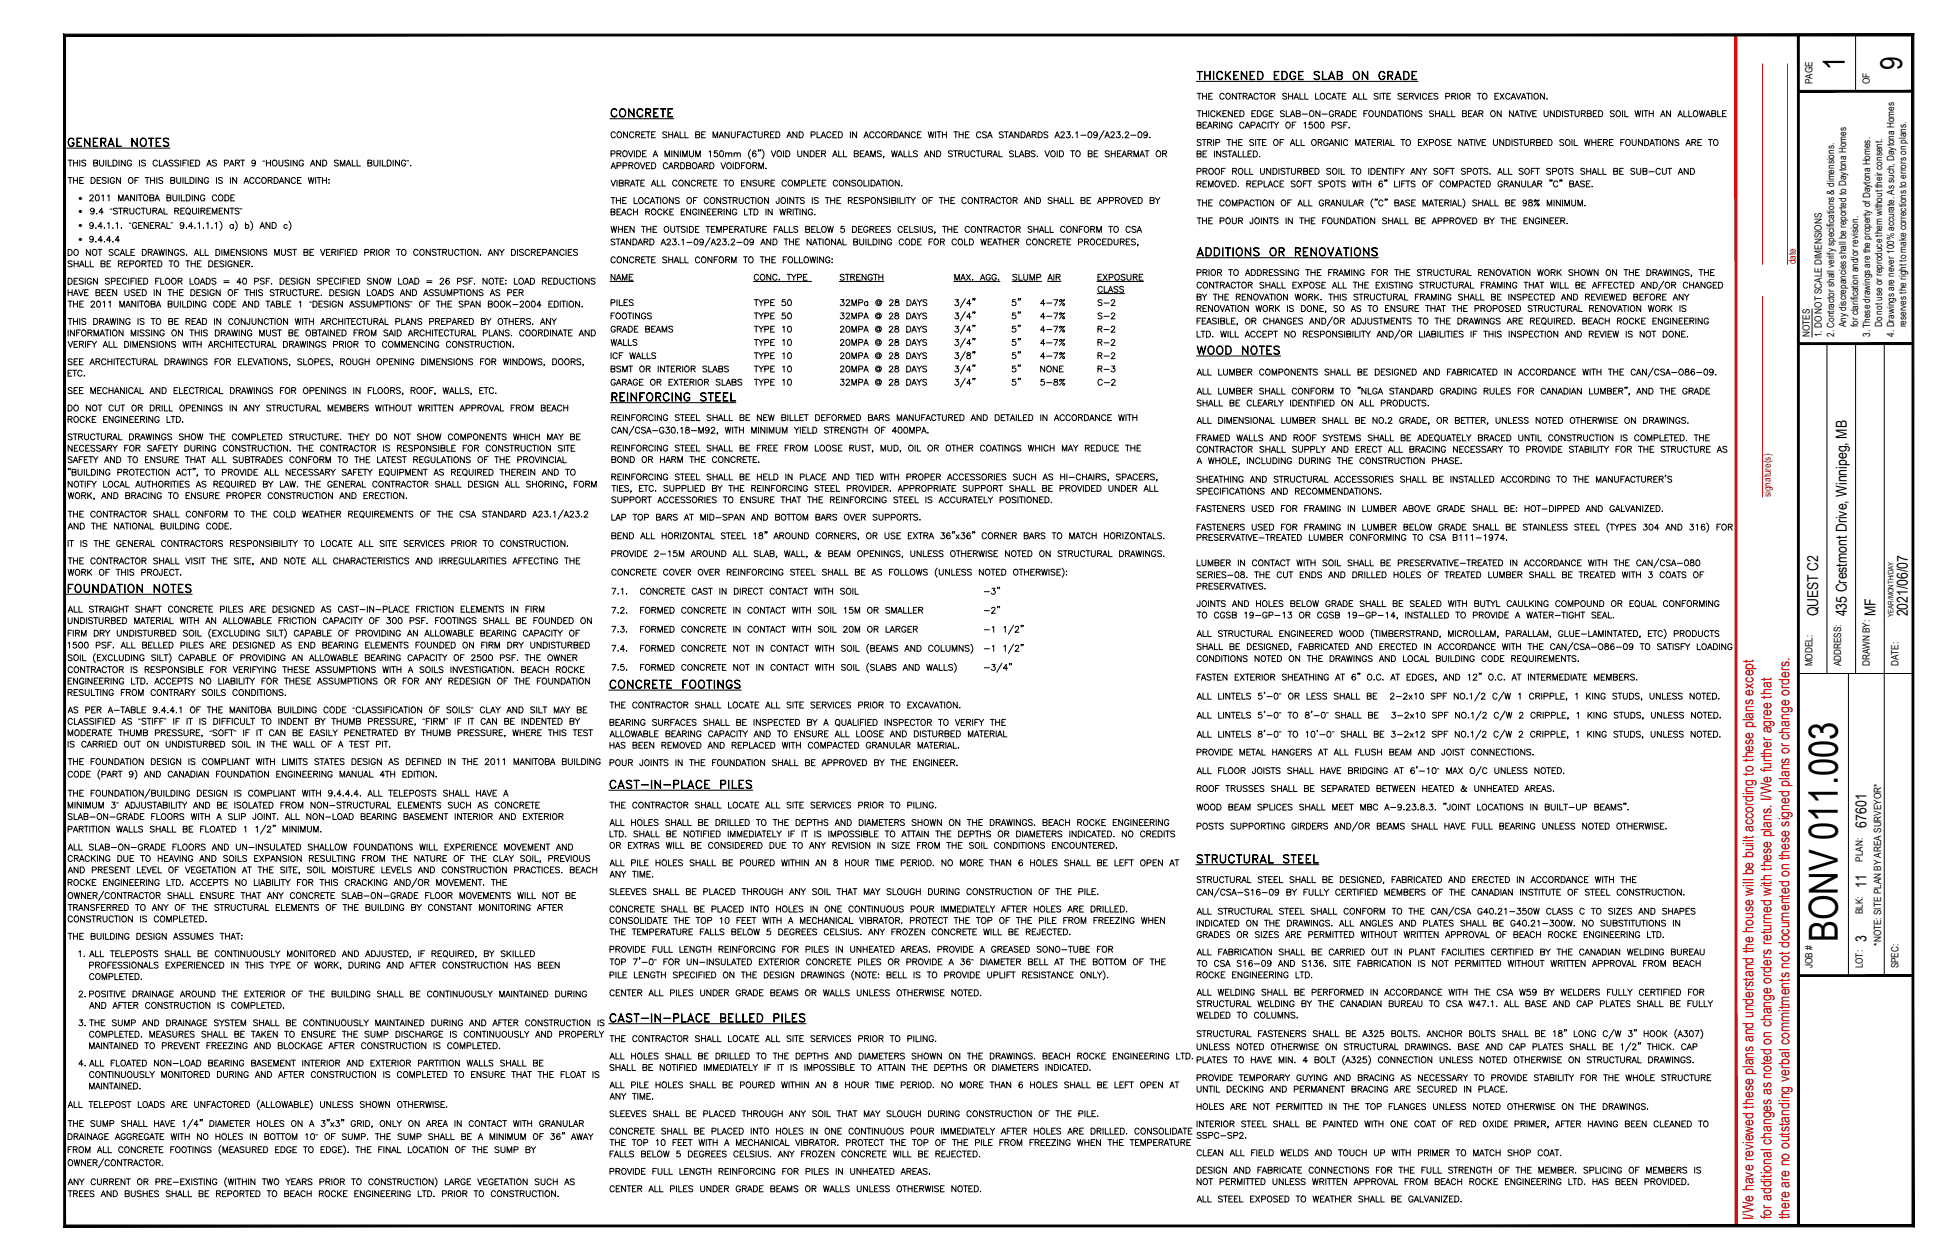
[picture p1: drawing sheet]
<svg xmlns="http://www.w3.org/2000/svg" width="432mm" height="279mm" viewBox="0 0 432 279" stroke-linecap="round" stroke-linejoin="round" font-family="sans-serif">
<defs><g id="words">
<text font-size="8.9" x="407.4" y="208.9" transform="rotate(-90 407.4 208.9)">BONV 011.003</text>
<g font-size="6.7">
<text x="408.9" y="15.5" transform="rotate(-90 408.9 15.5)">1</text>
<text x="421.6" y="15.5" transform="rotate(-90 421.6 15.5)">9</text>
</g>
<g font-size="3.3">
<text x="403" y="136.7" transform="rotate(-90 403 136.7)">QUEST C2</text>
<text x="409.3" y="136.7" transform="rotate(-90 409.3 136.7)">435 Crestmont Drive, Winnipeg, MB</text>
<text x="415.7" y="136.7" transform="rotate(-90 415.7 136.7)">MF</text>
<text x="422.9" y="136.7" transform="rotate(-90 422.9 136.7)">2021/06/07</text>
<text x="413.7" y="183.6" transform="rotate(-90 413.7 183.6)">67601</text>
<text x="413.7" y="196.9" transform="rotate(-90 413.7 196.9)">11</text>
<text x="413.7" y="208.9" transform="rotate(-90 413.7 208.9)">3</text>
</g>
<g font-size="3.3" fill="#d00">
<text x="388.7" y="270.5" transform="rotate(-90 388.7 270.5)">I/We have reviewed these plans and understand the house will be built according to these plans except</text>
<text x="392.7" y="270.3" transform="rotate(-90 392.7 270.3)">for additional changes as noted on change orders returned with these plans. I/We further agree that</text>
<text x="396.7" y="270.3" transform="rotate(-90 396.7 270.3)">there are no outstanding verbal commitments not documented on these signed plans or change orders.</text>
</g>
<g font-size="2.2">
<text x="401.8" y="18.7" transform="rotate(-90 401.8 18.7)">PAGE</text>
<text x="414.5" y="18.7" transform="rotate(-90 414.5 18.7)">OF</text>
<text x="401.2" y="74.8" transform="rotate(-90 401.2 74.8)">NOTES</text>
<text x="403.9" y="74.8" transform="rotate(-90 403.9 74.8)">1. DO NOT SCALE DIMENSIONS</text>
<text x="406.6" y="74.7" transform="rotate(-90 406.6 74.7)">2. Contractor shall verify specifications &amp; dimensions.</text>
<text x="409.2" y="72.6" transform="rotate(-90 409.2 72.6)">Any discrepancies shall be reported to Daytona Homes</text>
<text x="411.9" y="72.6" transform="rotate(-90 411.9 72.6)">for clarification and/or revision.</text>
<text x="414.5" y="74.7" transform="rotate(-90 414.5 74.7)">3. These drawings are the property of Daytona Homes.</text>
<text x="417.2" y="72.6" transform="rotate(-90 417.2 72.6)">Do not use or reproduce them without their consent.</text>
<text x="419.9" y="74.6" transform="rotate(-90 419.9 74.6)">4. Drawings are never 100% accurate. As such, Daytona Homes</text>
<text x="422.5" y="72.6" transform="rotate(-90 422.5 72.6)">reserves the right to make corrections to errors on plans.</text>
<text x="401.8" y="147.8" transform="rotate(-90 401.8 147.8)">MODEL:</text>
<text x="408.1" y="147.8" transform="rotate(-90 408.1 147.8)">ADDRESS:</text>
<text x="414.5" y="147.8" transform="rotate(-90 414.5 147.8)">DRAWN BY:</text>
<text x="420.8" y="147.8" transform="rotate(-90 420.8 147.8)">DATE:</text>
<text x="412.9" y="191" transform="rotate(-90 412.9 191)">PLAN:</text>
<text x="412.9" y="202.8" transform="rotate(-90 412.9 202.8)">BLK:</text>
<text x="417" y="209.7" transform="rotate(-90 417 209.7)">*NOTE: SITE PLAN BY AREA SURVEYOR*</text>
<text x="401.8" y="214.7" transform="rotate(-90 401.8 214.7)">JOB #</text>
<text x="412.9" y="214.7" transform="rotate(-90 412.9 214.7)">LOT:</text>
<text x="420.8" y="214.7" transform="rotate(-90 420.8 214.7)">SPEC:</text>
</g>
<g font-size="2.2" fill="#d00">
<text x="398.1" y="58.6" transform="rotate(-90 398.1 58.6)">date</text>
<text x="392.5" y="110.2" transform="rotate(-90 392.5 110.2)">signature(s)</text>
</g>
<g font-size="2">
<text x="17.4" y="44.5">·</text>
<text x="17.4" y="47.5">·</text>
<text x="17.4" y="50.7">·</text>
<text x="17.4" y="53.7">·</text>
</g>
<g font-size="1.8">
<text x="58.2" y="36.8">“</text>
<text x="90.1" y="36.8">”</text>
<text x="24.3" y="47.5">“</text>
<text x="53.2" y="47.5">”</text>
<text x="28.6" y="50.7">“</text>
<text x="37.8" y="50.7">”</text>
<text x="68.5" y="68.1">“</text>
<text x="90.9" y="68.1">”</text>
<text x="283.5" y="155">”</text>
<text x="30.7" y="160.6">“</text>
<text x="36.3" y="160.6">”</text>
<text x="78.2" y="158.1">“</text>
<text x="93.6" y="160.6">“</text>
<text x="98.7" y="160.6">”</text>
<text x="104.4" y="158.1">”</text>
<text x="283.5" y="159.3">”</text>
<text x="293.9" y="159.3">”</text>
<text x="46.4" y="163.1">“</text>
<text x="51.8" y="163.1">”</text>
<text x="283.5" y="163.5">”</text>
<text x="295.2" y="163.5">”</text>
<text x="318.5" y="171.5">”</text>
<text x="25.7" y="179.2">”</text>
<text x="145" y="213.9">”</text>
<text x="215.3" y="213.9">”</text>
<text x="69.9" y="252.7">”</text>
</g>
<text font-size="1.7" x="419.7" y="136.8" transform="rotate(-90 419.7 136.8)">YEAR/MONTH/DAY</text>
</g></defs>
<!-- layer: General Notes Horizontal|Text -->
<g fill="none" stroke="#000" stroke-width=".22">
<path d="M265.2 18h49.1M265.4 15.8l1.1 .1zM265.9 15.9v1.8l.1-1.8M267 15.8l.1 1.9zM267.1 16.7h1.1M267.1 16.8h1.1M268.2 15.8l.1 1.9zM269 15.8l.1 1.9zM269.8 16.1a.65 .65 0 0 1 .7-.3 .65 .65 0 0 1 .5 .5 .66 .66 0 0 0-.7-.4 .66 .66 0 0 0-.5 .6 .8 .8 0 0 0 .8 1.1l.4-.4a.69 .69 0 0 1-.8 .5 .69 .69 0 0 1-.5-.7zM271.6 15.8l.1 1.9zM271.7 16.9l1.1-1.1-1.1 1.2M272 16.6l.8 1.1-.7-1.1"/>
<path d="M273.5 15.8h1l-1 .1v1.7l1 .1h-1zM273.5 16.7h.6l-.6 .1M275.1 15.8l1.2 1.6 .1-1.6v1.9l-1.2-1.6-.1 1.6zM277.1 15.8h1l-.9 .1v1.7l.9 .1h-1zM277.2 16.7h.5l-.5 .1M278.8 15.8h.6a.97 .97 0 0 1 .6 .9 .97 .97 0 0 1-.6 1h-.6zM278.8 15.9a.88 .88 0 0 1 1.1 .6 .88 .88 0 0 1-.5 1.1h-.6zM282.5 15.8h1l-1 .1v1.7l1 .1h-1zM282.5 16.7h.6l-.6 .1M284.1 15.8h.7a.98 .98 0 0 1 .6 .9 .98 .98 0 0 1-.6 1h-.7zM284.2 15.9a.88 .88 0 0 1 1.1 .6 .88 .88 0 0 1-.5 1.1h-.6zM286.1 16.1a.64 .64 0 0 1 .6-.3 .64 .64 0 0 1 .5 .5 .64 .64 0 0 0-.7-.4 .64 .64 0 0 0-.5 .6v.5a.57 .57 0 0 0 .6 .6 .57 .57 0 0 0 .5-.6l-.3-.1h.4a.67 .67 0 0 1-.6 .8 .67 .67 0 0 1-.7-.7z"/>
<path d="M287.8 15.8h1.1l-1 .1v1.7l1 .1h-1.1zM287.9 16.7h.6l-.6 .1M291.3 16.1a.83 .83 0 0 1 1.2 0l-.4-.2-.7 .2 .1 .3 .8 .4a.47 .47 0 0 1 0 .8 .88 .88 0 0 1-1-.2l.4 .2 .7-.2-.1-.4-.8-.5zM293.1 15.8l.1 1.8 1 .1h-1.1zM294.6 17.2h1.1M294.7 17.1h.9M295.2 15.8l.7 1.9-.7-1.6-.7 1.6zM296.5 16.7l.9-.1v-.6l-.9-.1v1.7l.9-.1v-.6l-.9-.1M297.1 16.7l.4 .4v.4l-1.1 .2v-1.9l1.1 .2v.4l-.4 .4M300.1 16.1a.68 .68 0 0 1 .8-.3 .68 .68 0 0 1 .4 .7v.5a.71 .71 0 0 1-.7 .7 .71 .71 0 0 1-.7-.7zM300.3 16a.64 .64 0 0 1 1 .5 .8 .8 0 0 1-.7 1.1 .98 .98 0 0 1-.3-1.6zM301.9 15.8l1.2 1.6 .1-1.6v1.9l-1.2-1.6-.1 1.6z"/>
<path d="M305.8 16.1a.64 .64 0 0 1 .7-.3 .64 .64 0 0 1 .5 .5 .66 .66 0 0 0-.7-.4 .66 .66 0 0 0-.6 .6v.5a.6 .6 0 0 0 .5 .6 .6 .6 0 0 0 .7-.4v-.2l-.4-.1h.5a.68 .68 0 0 1-.6 .8 .68 .68 0 0 1-.7-.7zM307.7 16.7l.9-.1v-.6l-.9-.1-.1 1.8v-1.9l1.1 .2v.4l-.1 .3-.9 .1M308.1 16.8l.6 .9-.5-.9M309.4 17.2h1M309.4 17.1h.9M309.9 15.8l.7 1.9-.7-1.6-.7 1.6zM311.1 15.8h.6a.98 .98 0 0 1 .7 .9 .98 .98 0 0 1-.7 1h-.6zM311.2 15.9a.88 .88 0 0 1 1.1 .6 .88 .88 0 0 1-.6 1.1h-.5zM313 15.8h1l-.9 .1v1.7l.9 .1h-1zM313.1 16.7h.5l-.5 .1M14.8 32.8h22.9M15.1 35.5h.9"/>
<path d="M15.1 39.4h.9M15.3 30.9a.64 .64 0 0 1 .6-.3 .64 .64 0 0 1 .5 .5 .66 .66 0 0 0-.7-.4 .66 .66 0 0 0-.5 .6l.1 .7 .3 .4h.4l.3-.4v-.2l-.3-.1h.4a.68 .68 0 0 1-.6 .8 .68 .68 0 0 1-.7-.7zM15.5 35.5v1.3M15.5 39.4v1.3M16.3 35.5v1.3M16.3 39.4v1.3M16.3 36.1h.9M16.3 40h.9M17 30.6h1.1l-1 .1v1.7l1 .1h-1.1zM17.1 31.5h.6l-.6 .1M17.2 35.5v1.3M17.2 39.4v1.3"/>
<path d="M17.7 35.5v1.3M17.7 40h.5M18.5 39.4h-.8v1.3h.8M18.7 30.6l1.2 1.6v-1.6v1.9l-1.1-1.6-.1 1.6zM19 35.7l-.3-.2-.6 .2 .2 .3 .7 .4v.2l-.3 .2-.6-.2M20.2 39.4h.4a.7 .7 0 0 1 .5 .6 .7 .7 0 0 1-.5 .7h-.4zM20.7 30.6h1l-.9 .1v1.7l.9 .1h-1zM20.8 31.5h.5l-.5 .1M20.8 36.1h.7l.1-.5-.8-.1v1.3l.8-.1 .1-.3-.4-.3M21.5 40h.5M22.1 35.5v.9l.4 .4 .4-.2 .1-1.1M22.3 39.4h-.8v1.3h.8"/>
<path d="M22.4 31.5l.9-.1v-.6l-.9-.1-.1 1.8v-1.9h.7a.49 .49 0 0 1 .5 .5 .49 .49 0 0 1-.5 .5h-.6M22.9 31.6l.6 .9-.5-.9M23.5 35.5v1.3M23.5 39.6l-.3-.2-.5 .2 .1 .3 .7 .4v.2l-.3 .2-.5-.2M24 35.5v1.3h.7M24 39.4v1.3M24.1 32h1.1M24.2 32h.9M24.6 30.6l.7 1.9-.7-1.6-.7 1.6zM25 35.5h.5a.7 .7 0 0 1 .5 .7 .7 .7 0 0 1-.5 .6h-.5zM25.4 39.7a.53 .53 0 0 0-.8-.3 .53 .53 0 0 0-.2 .8 .47 .47 0 0 0 .5 .5 .47 .47 0 0 0 .5-.5h-.4M25.9 30.6l.1 1.8 .9 .1h-1z"/>
<path d="M26.4 35.5v1.3M26.7 39.4v1.3l-.9-1.3v1.3M27.8 35.5v1.3l-.9-1.3v1.3M28.7 39.4a.62 .62 0 0 1 .8 .6 .62 .62 0 0 1-.8 .6l-.2-.4zM29.2 35.8a.49 .49 0 0 0-.6-.3 .49 .49 0 0 0-.4 .5v.3a.48 .48 0 0 0 .5 .5 .48 .48 0 0 0 .5-.5h-.4M29.2 30.6l1.2 1.6v-1.6v1.9l-1.1-1.6-.1 1.6zM29.9 40h.5M30.7 39.4h-.8v1.3M30.9 35.5v1.3M31.4 30.7a.93 .93 0 0 1 1.1 .6 .93 .93 0 0 1-.6 1.2 .97 .97 0 0 1-.9-.7 .97 .97 0 0 1 .4-1.1zM31.4 30.8a.62 .62 0 0 1 .7 0 .62 .62 0 0 1 .3 .5 .8 .8 0 0 1-.7 1.1 .97 .97 0 0 1-.3-1.6zM32.2 39.4h.8"/>
<path d="M32.2 35.7l-.3-.2-.5 .2 .1 .3 .7 .4v.2l-.3 .2-.5-.2M32.6 39.4v1.3M32.9 30.6l1.2 .1zM33.4 40h.9M33.4 39.4v1.3M33.5 30.7v1.8v-1.8M34.3 39.4v1.3M34.6 30.6h1.1l-1 .1v1.7l1 .1h-1.1zM34.7 31.5h.5l-.5 .1M34.8 39.4v1.3M34.9 35.8a.49 .49 0 0 0-.6-.3 .49 .49 0 0 0-.4 .5v.3a.49 .49 0 0 0 .4 .5 .49 .49 0 0 0 .6-.3M35.3 35.5v1.3h.8"/>
<path d="M36.1 39.6l-.3-.2-.6 .2 .1 .3 .8 .4v.2l-.3 .2-.6-.2M36.2 36.8l.5-1.3 .5 1.3M36.4 30.7a.84 .84 0 0 1 1 .2h-.2a.64 .64 0 0 0-.9 0l.1 .3 .6 .3a.49 .49 0 0 1 .4 .5 .49 .49 0 0 1-.4 .5l-.6-.1-.2-.2h.2a.64 .64 0 0 0 .9 0l-.1-.5-.9-.5-.1-.3zM36.4 36.4h.6M37.9 40l.7-.1 .1-.4-.8-.1v1.3l.8-.2v-.3l-.3-.2M38.3 35.7l-.3-.2-.5 .2 .1 .3 .7 .4v.2l-.3 .2-.5-.2M39.2 39.4v.9l.3 .4 .5-.2 .1-1.1M39.6 35.7l-.3-.2-.6 .2 .1 .3 .8 .4v.2l-.3 .2-.6-.2M40.1 35.5v1.3M40.6 36.1h.4M40.6 39.4v1.3M41 39.4v1.3h.8"/>
<path d="M41.4 35.5h-.8v1.3M41.7 35.5v1.3M42.1 39.4h.5a.7 .7 0 0 1 .4 .6 .7 .7 0 0 1-.4 .7h-.5zM42.2 36.1h.5M43 35.5h-.8v1.3h.8M43.4 35.5h.4a.7 .7 0 0 1 .5 .7 .7 .7 0 0 1-.5 .6h-.4zM43.4 39.4v1.3M44.8 39.4v1.3l-.9-1.3v1.3M45.9 36.8l.4-1.3 .5 1.3M46 36.4h.7M46.2 39.7a.53 .53 0 0 0-.7-.3 .53 .53 0 0 0-.2 .8 .47 .47 0 0 0 .4 .5 .47 .47 0 0 0 .5-.5h-.3M48 35.7l-.3-.2-.6 .2 .1 .3 .8 .4v.2l-.3 .2-.6-.2"/>
<path d="M48 39.4v1.3M49.3 39.6l-.3-.2-.6 .2 .2 .3 .7 .4v.2l-.3 .2-.6-.2M49.7 36.2l.8-.1 .1-.5-.9-.1v1.3M50.9 36.8l.5-1.3 .5 1.3M51.1 36.4h.6M51.1 39.4v1.3M52.2 36.1h.8v-.5l-.8-.1v1.3M52.5 39.4v1.3l-.9-1.3v1.3M52.6 36.1l.5 .7M53.3 35.5h.9M53.8 35.5v1.3M56.3 39.7a.54 .54 0 0 0-.7-.3 .54 .54 0 0 0-.2 .8 .49 .49 0 0 0 .4 .5 .49 .49 0 0 0 .5-.3"/>
<path d="M56.6 35.9a.4 .4 0 0 1-.5 .4 .4 .4 0 0 1-.2-.7 .4 .4 0 0 1 .6 .1l.1 .2a.63 .63 0 0 1-.5 .9l-.2-.2M57.6 39.7a.54 .54 0 0 0-.7-.3 .54 .54 0 0 0-.2 .8 .49 .49 0 0 0 .4 .5 .49 .49 0 0 0 .5-.3M58.1 39.6a.57 .57 0 0 1 .9 .4 .57 .57 0 0 1-.9 .5l-.1-.3zM59.1 36.1h.9M59.1 35.5v1.3M59.4 40l.8-.1 .1-.4-.9-.1v1.3M59.9 40l.4 .7M60 35.5v1.3M60.6 35.6a.62 .62 0 0 1 .8 .6 .62 .62 0 0 1-.8 .6l-.2-.5zM60.8 39.4h.4a.7 .7 0 0 1 .5 .6 .7 .7 0 0 1-.5 .7h-.4zM61.8 35.5v.9l.4 .4 .5-.2v-1.1M64 35.7l-.3-.2-.6 .2 .2 .3 .7 .4v.2l-.3 .2-.6-.2"/>
<path d="M64.1 39.4v1.3l-.9-1.3v1.3M64.5 35.5v1.3M65.5 39.7a.54 .54 0 0 0-.7-.3 .54 .54 0 0 0-.3 .8 .49 .49 0 0 0 .4 .5 .49 .49 0 0 0 .6-.3M65.9 35.5v1.3l-.9-1.3v1.3M65.9 40h.5M66.8 39.4h-.9v1.3h.9M67.3 35.8a.49 .49 0 0 0-.6-.3 .49 .49 0 0 0-.4 .5v.3a.48 .48 0 0 0 .5 .5 .48 .48 0 0 0 .5-.5h-.4M68.3 39.4l.4 1.3 .3-1.3 .3 1.3 .3-1.3M68.8 36.8l.5-1.3 .5 1.3M69 36.4h.6M70 39.4v1.3M70.3 39.4h.9"/>
<path d="M70.7 39.4v1.3M71 35.5v1.3l-.8-1.3v1.3M71.5 40h.9M71.5 39.4v1.3M71.5 35.5h.5a.7 .7 0 0 1 .4 .7 .7 .7 0 0 1-.4 .6h-.5zM72.4 39.4v1.3M72.9 39.9h.1zM75 35.7l-.3-.2-.6 .2 .1 .3 .8 .4v.2l-.3 .2-.6-.2M75.4 36.8v-1.3l.5 1.3 .5-1.3v1.3M76.8 36.8l.5-1.3 .5 1.3M76.9 36.4h.7M78.1 35.5v1.3h.7"/>
<path d="M79.1 35.5v1.3h.8M81.5 36.1h.8l.1-.5-.9-.1v1.3l.9-.1v-.3l-.3-.3M82.9 35.5v.9l.4 .4 .4-.2 .1-1.1M84.3 35.5v1.3M84.8 35.5v1.3h.7M85.8 35.5h.5a.71 .71 0 0 1 .4 .7 .71 .71 0 0 1-.4 .6h-.5zM87.2 35.5v1.3M88.5 35.5v1.3l-.8-1.3v1.3M89.9 35.8a.48 .48 0 0 0-.5-.3 .48 .48 0 0 0-.4 .5v.3a.47 .47 0 0 0 .5 .5 .47 .47 0 0 0 .4-.5h-.3M91 36.8h.1zM135.2 26.3h14.2M135.5 34.1h.7l.1-.5-.8-.2v1.4"/>
<path d="M135.5 37.4l.4-1.3 .5 1.3M135.5 40l.4 1.3 .5-1.3M135.6 24.4a.64 .64 0 0 1 .7-.3 .64 .64 0 0 1 .5 .4 .64 .64 0 0 0-.8-.3 .64 .64 0 0 0-.5 .6 .78 .78 0 0 0 .8 1.1l.5-.4a.68 .68 0 0 1-.8 .4 .68 .68 0 0 1-.5-.7zM135.6 37h.7M136.4 29.5a.48 .48 0 0 0-.6-.3 .48 .48 0 0 0-.3 .5v.3a.48 .48 0 0 0 .3 .6 .48 .48 0 0 0 .6-.4M136.8 34.1l.7-.1 .1-.4-.8-.2v1.4M136.8 36.8l.7-.1 .1-.5-.8-.1v1.3M136.8 40v1.3M137 29.3a.62 .62 0 0 1 .8 .6 .62 .62 0 0 1-.8 .6l-.2-.5zM137.2 34.1l.5 .7M137.5 24.4a.7 .7 0 0 1 .8-.3 .7 .7 0 0 1 .4 .7v.4a.71 .71 0 0 1-.7 .8 .71 .71 0 0 1-.7-.8zM137.7 24.3a.64 .64 0 0 1 .9 .5 .8 .8 0 0 1-.7 1.1 .96 .96 0 0 1-.2-1.6z"/>
<path d="M138.1 36.8l.7-.1 .1-.5-.8-.1v1.3M138.3 33.5a.62 .62 0 0 1 .8 .6 .62 .62 0 0 1-.8 .6l-.3-.4zM139.1 29.2v1.4l-.9-1.4v1.4M139.3 33.4l.5 1.4 .5-1.4M139.3 24.1l1.2 1.6 .1-1.6v1.8l-1.2-1.5-.1 1.5zM139.4 36.7h.8v-.5l-.8-.1v1.3M139.9 36.7l.4 .7M140.5 29.5a.49 .49 0 0 0-.6-.3 .49 .49 0 0 0-.4 .5v.3a.49 .49 0 0 0 .4 .6 .49 .49 0 0 0 .6-.4M140.6 33.4v1.4M140.8 36.3l.1-.2a.62 .62 0 0 1 .8 .6 .62 .62 0 0 1-.8 .7l-.2-.5zM140.9 40h.8M140.9 29.9l.8-.1v-.4l-.8-.2v1.4"/>
<path d="M141.1 33.4h.4a.71 .71 0 0 1 .5 .7 .71 .71 0 0 1-.5 .7h-.4zM141.3 40v1.3M141.4 24.4a.64 .64 0 0 1 .6-.3 .64 .64 0 0 1 .5 .4 .64 .64 0 0 0-.7-.3 .64 .64 0 0 0-.5 .6 .78 .78 0 0 0 .8 1.1l.4-.4a.69 .69 0 0 1-.8 .4 .69 .69 0 0 1-.5-.7zM141.4 29.9l.4 .7M141.9 36.1l.5 1.3 .5-1.3M142.2 29.9h.6M142.4 34.1h.5M142.9 40h-.8v1.3h.8M143.1 29.2h-.9v1.4h.9M143.2 25l.9-.1v-.6l-.9-.1-.1 1.7v-1.8l1 .1 .2 .3a.49 .49 0 0 1-.5 .6h-.6M143.3 33.4h-.9v1.4h.9M143.3 29.2h.8"/>
<path d="M143.3 36.7h.4M143.6 25.1l.7 .8-.6-.8M143.7 29.2v1.4M144.1 36.1h-.8v1.3h.8M144.4 36.1h.5a.71 .71 0 0 1 .5 .6 .71 .71 0 0 1-.5 .7h-.5zM144.4 29.9h.6M144.8 34.8l.5-1.4 .5 1.4M144.9 24.1h1l-.9 .1v1.7h.9h-1zM145 34.3h.6M145 25h.5l-.5 .1M145.3 29.2h-.9v1.4h.9M145.7 40v1.3h.8"/>
<path d="M146.4 24.1l1.1 .1zM146.8 40v1.3h.7M146.9 24.2v1.7l.1-1.7M147.4 34.8v-1.4l.5 1.4 .5-1.4v1.4M147.8 29.4l-.3-.2-.6 .2 .1 .3 .8 .5v.2l-.3 .2-.6-.2M148 36.4a.49 .49 0 0 0-.6-.3 .49 .49 0 0 0-.4 .5v.3a.49 .49 0 0 0 .4 .5 .49 .49 0 0 0 .6-.3M148 24.1h1.1l-.9 .1v1.7h.9h-1.1zM148.2 25h.5l-.5 .1M148.2 37.4l.5-1.3 .5 1.3M148.2 29.9h.9M148.2 29.2v1.4M148.4 37h.6"/>
<path d="M148.9 33.4v1.4M149.1 29.2v1.4M149.4 30.6l.5-1.4 .5 1.4M149.5 36.7h.8l.1-.5-.9-.1v1.3M149.6 30.1h.6M150 36.7l.4 .7M150.3 33.4v1.4l-.9-1.4v1.4M150.8 29.2v1.4h.7M150.8 33.4v1.4M150.9 36.1h.4a.72 .72 0 0 1 .5 .6 .72 .72 0 0 1-.5 .7h-.4zM151.3 34.8v-1.4l.5 1.4 .5-1.4v1.4M151.8 29.2v1.4h.8"/>
<path d="M152.2 36.7h.8v-.5l-.8-.1v1.3l.8-.1 .1-.3-.3-.3M152.8 40v1.3l-.9-1.3v1.3M152.8 33.4v1l.4 .4 .5-.2v-1.2M153.6 36.3l.1-.2a.62 .62 0 0 1 .8 .6 .62 .62 0 0 1-.8 .7l-.2-.5zM154.2 29.9l.8-.1v-.4l-.8-.2v1.4l.8-.2 .1-.3-.3-.2M154.2 34.8v-1.4l.5 1.4 .5-1.4v1.4M154.7 37.4l.5-1.3 .5 1.3M154.9 37h.6M155.5 29.9h.5M156 36.7h.8v-.6h-.8v1.3M156.4 29.2h-.9v1.4h.9M156.5 36.7l.4 .7"/>
<path d="M156.7 40h-.8v1.3h.8M156.9 40h.9M157.2 33.7l.3-.3v1.4M157.4 36.1h.4a.71 .71 0 0 1 .5 .6 .71 .71 0 0 1-.5 .7h-.4zM157.4 40v1.3M158.1 30.6v-1.4l.5 1.4 .5-1.4v1.4M158.9 40h-.8v1.3h.8M159 33.4h-.6l-.1 .6a.47 .47 0 0 1 .7 0 .47 .47 0 0 1-.1 .7 .47 .47 0 0 1-.7-.2M159.4 30.6l.5-1.4 .5 1.4M159.6 30.1h.6M159.7 33.5l.2-.1a.69 .69 0 0 1 .5 .7 .69 .69 0 0 1-.5 .7 .9 .9 0 0 1-.2-1.3zM159.8 36.1l.5 1.3 .5-1.3"/>
<path d="M160.5 40h.8M160.8 34.1l.3-.2h.4v.9M160.8 33.9v.9M160.9 40v1.3M161.2 36.3l.1-.2a.62 .62 0 0 1 .8 .6 .62 .62 0 0 1-.8 .7l-.2-.5zM161.5 34.1l.3-.2h.4v.9M161.6 29.2v1.4l-.9-1.4v1.4M162.1 29.2v1l.4 .4 .4-.2 .1-1.2M162.5 36.1v1.3M162.7 34.1l.3-.2h.4v.9M162.7 33.9v.9M163 36.1h.5a.71 .71 0 0 1 .4 .6 .71 .71 0 0 1-.4 .7h-.5z"/>
<path d="M163.4 34.1l.3-.2h.3l.1 .9M163.5 29.9h.5M164.3 29.2h-.8v1.4M164.4 36.7h.5M164.4 30.6l.5-1.4 .5 1.4M164.6 30.1h.6M165.2 36.1h-.8v1.3M165.2 40h-.8v1.3h.8M165.6 36.3l.1-.2a.62 .62 0 0 1 .8 .6 .62 .62 0 0 1-.8 .7l-.3-.5zM166.4 33.2a1.35 1.35 0 0 0 0 2M166.4 40v1.3l-.8-1.3v1.3M166.6 29.5a.49 .49 0 0 0-.5-.3 .49 .49 0 0 0-.4 .5v.3a.49 .49 0 0 0 .4 .6 .49 .49 0 0 0 .5-.4"/>
<path d="M166.9 36.7h.7l.1-.5-.8-.1v1.3M166.9 29.2h.9M167.3 29.2v1.4M167.3 36.7l.5 .7M167.6 33.6l-.1-.1a.65 .65 0 0 0-.8 .5 .65 .65 0 0 0 .5 .8 .41 .41 0 0 0 .4-.4 .41 .41 0 0 0-.3-.4 .41 .41 0 0 0-.5 .3M168.1 29.2v1l.4 .4 .4-.2 .1-1.2M168.2 33.3h-.1h.1l-.1 .3M168.2 37.4v-1.3l.5 1.3 .5-1.3v1.3M168.2 40v.9l.4 .4 .4-.2 .1-1.1M168.6 33.3h-.1h.1l-.1 .3M168.9 33.2a1.35 1.35 0 0 1 0 2M169.5 29.9l.7-.1 .1-.4-.8-.2v1.4"/>
<path d="M169.7 37.4h.1zM169.9 29.9l.4 .7M170.8 29.9h.5M171 33.4l.5 1.4 .5-1.4M171.6 29.2h-.8v1.4h.8M171.7 40h-.8v1.3h.8M172 29.2h.4a.72 .72 0 0 1 .5 .7 .72 .72 0 0 1-.5 .7h-.4zM172.4 33.6l.1-.1a.62 .62 0 0 1 .8 .6 .62 .62 0 0 1-.8 .6l-.3-.4zM173.7 33.4v1.4M174.2 33.4h.4a.71 .71 0 0 1 .5 .7 .71 .71 0 0 1-.5 .7h-.4zM174.4 30.6l.5-1.4 .5 1.4M174.6 30.1h.7"/>
<path d="M176.6 29.2v1.4l-.8-1.4v1.4M176.8 33.4v1l.4 .4 .5-.2v-1.2M177.2 29.2h.4a.71 .71 0 0 1 .5 .7 .71 .71 0 0 1-.5 .7h-.4zM179 40v1.3h.7M179.1 33.4v1.4l-.9-1.4v1.4M179.6 33.4h.5a.71 .71 0 0 1 .4 .7 .71 .71 0 0 1-.4 .7h-.5zM179.8 29.9h.8v-.5l-.8-.2v1.4M180.9 40h-.8v1.3h.8M180.9 34.1h.5M181 40h.9M181.1 29.2v1.4h.8M181.5 40v1.3"/>
<path d="M181.7 33.4h-.8v1.4h.8M182 30.6l.5-1.4 .5 1.4M182.1 34.1l.8-.1 .1-.4-.9-.2v1.4M182.2 30.1h.6M182.6 34.1l.4 .7M183.1 40h-.8v1.3h.8M184.2 29.5a.48 .48 0 0 0-.6-.3 .48 .48 0 0 0-.3 .5v.3a.48 .48 0 0 0 .3 .6 .48 .48 0 0 0 .6-.4M184.6 34.8l.5-1.4 .5 1.4M184.6 29.9h.6M184.8 34.3h.6M185.5 29.2h-.9v1.4h.9M185.9 29.2a.72 .72 0 0 1 .8 .4 .72 .72 0 0 1-.2 .9l-.6 .1z"/>
<path d="M185.9 33.4v1.4h.8M187 33.4v1.4h.7M188.4 40v1.3l-.9-1.3v1.3M188.5 29.2v1.4M189.4 34.1l.7-.1 .1-.4-.8-.2v1.4l.8-.2 .1-.3-.4-.2M189.9 29.2v1.4l-.9-1.4v1.4M190.7 34.1h.5M191.5 30.6l.5-1.4 .5 1.4M191.5 33.4h-.8v1.4h.8M191.5 40v1.3h.8M191.7 34.8l.5-1.4 .5 1.4M191.7 30.1h.6"/>
<path d="M191.9 34.3h.6M192.6 40v1.3M193 34.8v-1.4l.5 1.4 .5-1.4v1.4M193.1 40h.4a.7 .7 0 0 1 .5 .6 .7 .7 0 0 1-.5 .7h-.4zM193.7 29.5a.49 .49 0 0 0-.5-.3 .49 .49 0 0 0-.4 .5v.3a.49 .49 0 0 0 .4 .6 .49 .49 0 0 0 .5-.4M195 29.5a.49 .49 0 0 0-.5-.3 .49 .49 0 0 0-.4 .5v.3a.49 .49 0 0 0 .4 .6 .49 .49 0 0 0 .5-.4M195.4 33.6l-.4-.2-.5 .2 .1 .3 .8 .5v.2l-.4 .2-.5-.2M195.4 40h.8M195.5 29.4l.2-.1a.62 .62 0 0 1 .8 .6 .62 .62 0 0 1-.8 .6l-.3-.5zM195.8 40v1.3M195.9 34.7h-.1h.1l-.1 .3M196.6 40v1.3"/>
<path d="M196.9 29.9l.7-.1 .1-.4-.8-.2v1.4M197.3 29.9l.4 .7M197.6 33.4l.3 1.4 .4-1.4 .3 1.4 .3-1.4M198.2 29.2h.4a.71 .71 0 0 1 .5 .7 .71 .71 0 0 1-.5 .7h-.4zM199.1 34.8l.5-1.4 .5 1.4M199.3 34.3h.6M199.3 30.6l.5-1.4 .5 1.4M199.3 40v1.3l-.9-1.3v1.3M199.5 30.1h.6M200.4 33.4v1.4h.8M201.5 33.4v1.4h.7M201.5 29.2v1.4l-.9-1.4v1.4"/>
<path d="M202.9 29.5a.49 .49 0 0 0-.5-.3 .49 .49 0 0 0-.4 .5v.3a.49 .49 0 0 0 .4 .6 .49 .49 0 0 0 .5-.4M203.4 33.6l-.4-.2-.5 .2 .1 .3 .8 .5v.2l-.4 .2-.5-.2M203.4 29.9h.5M204.2 29.2h-.8v1.4h.8M204.9 34.8l.5-1.4 .5 1.4M205.1 34.3h.6M205.7 29.2l.4 1.4 .3-1.4 .3 1.4 .3-1.4M207.1 33.4v1.4l-.8-1.4v1.4M207.4 29.2v1.4M207.6 33.4h.5a.71 .71 0 0 1 .4 .7 .71 .71 0 0 1-.4 .7h-.5zM207.7 29.2h.9M208.1 29.2v1.4"/>
<path d="M208.9 29.9h.9M208.9 29.2v1.4M209.8 29.2v1.4M211.1 33.6l-.3-.2-.6 .2 .1 .3 .8 .5v.2l-.3 .2-.6-.2M211.4 33.4h.8M211.4 29.2h.9M211.8 33.4v1.4M211.9 29.2v1.4M212.5 34.1l.8-.1 .1-.4-.9-.2v1.4M212.6 29.9h.9M212.6 29.2v1.4M213 34.1l.4 .7"/>
<path d="M213.5 29.2v1.4M213.9 33.4v1l.4 .4 .4-.2 .1-1.2M214 29.9h.5M214.8 29.2h-.8v1.4h.8M216.1 33.8a.49 .49 0 0 0-.5-.4 .49 .49 0 0 0-.4 .5v.4a.49 .49 0 0 0 .4 .5 .49 .49 0 0 0 .5-.3M216.4 33.4h.9M216.8 33.4v1.4M217.4 29.5a.49 .49 0 0 0-.5-.3 .49 .49 0 0 0-.4 .5v.3a.49 .49 0 0 0 .4 .6 .49 .49 0 0 0 .5-.4M217.6 33.4v1l.4 .4 .4-.2 .1-1.2M218.7 29.4l-.4-.2-.4 .1-.1 .4 .7 .3 .2 .4-.4 .2-.5-.2M218.9 30.6l.5-1.4 .5 1.4M219 34.1l.7-.1 .1-.4-.8-.2v1.4"/>
<path d="M219.1 30.1h.6M219.4 34.1l.5 .7M220.1 34.8l.5-1.4 .5 1.4M220.3 34.3h.6M221.4 33.4v1.4h.8M222.4 29.4l-.3-.2-.6 .2 .1 .3 .8 .5v.2l-.3 .2-.6-.2M222.6 29.2h.9M223.1 29.2v1.4M223.6 30.6l.5-1.4 .5 1.4M223.8 30.1h.7M224.6 33.6l-.3-.2-.5 .2 .1 .3 .7 .5v.2l-.3 .2-.5-.2M225.1 33.4v1.4h.7"/>
<path d="M225.8 29.2v1.4l-.8-1.4v1.4M226 34.8l.5-1.4 .5 1.4M226.2 34.3h.6M226.3 29.2h.5a.71 .71 0 0 1 .4 .7 .71 .71 0 0 1-.4 .7h-.5zM227.3 34.1l.8-.1v-.4l-.8-.2v1.4l.8-.2 .1-.3-.3-.2M227.5 30.6l.5-1.4 .5 1.4M227.7 30.1h.6M228.8 29.9l.8-.1v-.4l-.8-.2v1.4M229.2 29.9l.5 .7M229.4 33.6l-.3-.2-.6 .2 .2 .3 .7 .5v.2l-.3 .2-.6-.2M229.9 34.7h.1zM230.1 29.2h.5a.71 .71 0 0 1 .4 .7 .71 .71 0 0 1-.4 .7h-.5z"/>
<path d="M231.6 33.4l.5 1.4 .5-1.4M232.3 29.4l-.3-.2-.6 .2 .1 .3 .8 .5v.2l-.3 .2-.6-.2M233 33.6l.2-.1a.62 .62 0 0 1 .7 .6 .62 .62 0 0 1-.7 .6l-.3-.4zM233.8 30.6l.5-1.4 .6 1.4M234 30.1h.7M234.3 33.4v1.4M234.9 33.4h.4a.71 .71 0 0 1 .5 .7 .71 .71 0 0 1-.5 .7h-.4zM235.2 29.5l.2-.3 .4 .1 .1 .2-.2 .4-.6 .7h.9M236.5 29.2h.7l-.4 .5a.44 .44 0 0 1 .3 .7 .44 .44 0 0 1-.7-.1M237.3 33.4h.9M237.7 30.5h.1zM237.8 33.4v1.4"/>
<path d="M238.4 29.5l.4-.3v1.4M238.6 33.6l.1-.1a.62 .62 0 0 1 .8 .6 .62 .62 0 0 1-.8 .6l-.3-.4zM239.6 30h1.1M241.2 34.1l.8-.1v-.4l-.8-.2v1.4l.8-.2 .1-.3-.3-.2M241.3 29.3l.2-.1a.7 .7 0 0 1 .5 .7 .7 .7 0 0 1-.5 .7 .85 .85 0 0 1-.2-1.3zM242.5 34.1h.5M243.2 29.7a.41 .41 0 0 1-.5 .3 .41 .41 0 0 1-.2-.6 .41 .41 0 0 1 .7 0v.3a.63 .63 0 0 1-.5 .9l-.2-.2M243.4 33.4h-.9v1.4h.9M244.7 29l-1.1 2M244.9 30.6l.5-1.4 .5 1.4M245.1 30.1h.7M245.9 33.6l-.3-.2-.6 .2 .1 .3 .8 .5v.2l-.3 .2-.6-.2"/>
<path d="M246.3 29.5l.2-.3 .4 .1 .1 .2-.2 .4-.6 .7h.9M246.3 34.1h.9M246.3 33.4v1.4M247.2 33.4v1.4M247.6 29.2h.7l-.4 .5a.44 .44 0 0 1 .3 .7 .44 .44 0 0 1-.8-.1M247.7 34.1h.5M248.5 33.4h-.8v1.4h.8M248.7 34.8l.5-1.4 .5 1.4M248.8 30.5h.1zM248.9 34.3h.6M249.4 29.5l.2-.3 .4 .1 .2 .2-.2 .4-.6 .7h.8M250 34.1l.8-.1 .1-.4-.9-.2v1.4"/>
<path d="M250.5 34.1l.4 .7M250.7 30h1.1M251.4 34.8v-1.4l.5 1.4 .5-1.4v1.4M252.4 29.3l.2-.1a.69 .69 0 0 1 .5 .7 .69 .69 0 0 1-.5 .7 .9 .9 0 0 1-.2-1.3zM252.7 34.8l.5-1.4 .5 1.4M252.9 34.3h.6M253.8 33.4h.9M254.3 33.4v1.4M254.3 29.7a.41 .41 0 0 1-.5 .3 .41 .41 0 0 1-.2-.6 .41 .41 0 0 1 .7 0v.3a.63 .63 0 0 1-.5 .9l-.2-.2M254.9 30.4h.1M256.5 33.5a.62 .62 0 0 1 .8 .6 .62 .62 0 0 1-.8 .6l-.2-.4zM257.7 34.1l.8-.1v-.4l-.8-.2v1.4"/>
<path d="M258.2 34.1l.4 .7M265.4 27.7h.7l.1-.5-.8-.1v1.3l.8-.1v-.3l-.3-.3M265.4 34.1h.7l.1-.5-.8-.1v1.3l.8-.1v-.3l-.3-.3M265.4 38h.7l.1-.5-.8-.2v1.4M265.4 20.7h.8M265.4 24.5h.8M265.8 20.7v1.3M265.8 24.5v1.4M266.2 31.1l-.3-.2-.5 .2 .1 .3 .7 .5v.2l-.3 .2-.5-.2M266.5 30.9h.9M266.6 20.7v1.3M266.6 24.5v1.4"/>
<path d="M266.6 21.3h.8M266.6 25.2h.8M266.7 38l.7-.1 .1-.4-.8-.2v1.4M266.7 27.7h.5M266.7 34.1h.5M266.9 30.9v1.4M267.1 38l.5 .7M267.4 20.7v1.3M267.4 24.5v1.4M267.5 27.1h-.8v1.3h.8M267.5 33.5h-.8v1.3h.8M267.7 28.4l.5-1.3 .5 1.3"/>
<path d="M267.7 31.6l.7-.1 .1-.4-.8-.2v1.4M267.9 28h.6M267.9 21.3h.5M267.9 24.5v1.4M268.1 31.6l.5 .7M268.2 37.4a.62 .62 0 0 1 .8 .6 .62 .62 0 0 1-.8 .6l-.3-.4zM268.8 20.7h-.9v1.3h.9M269 27.7h.8v-.5l-.8-.1v1.3M269 30.9v1.4M269.2 33.5v1.3M269.3 24.9a.48 .48 0 0 0-.5-.4 .48 .48 0 0 0-.4 .6v.3a.48 .48 0 0 0 .4 .5 .48 .48 0 0 0 .5-.3M269.4 37.5l.2-.1a.62 .62 0 0 1 .7 .6 .62 .62 0 0 1-.7 .6l-.3-.4z"/>
<path d="M269.4 27.7l.5 .7M269.5 31.6h.8v-.5l-.8-.2v1.4M269.8 24.5v1.4M270.1 25.1l.5 .8M270.3 27.1v1.3M270.6 33.5v1.3l-.9-1.3v1.3M270.6 24.5l-.8 .9M270.8 38h.5M271.1 25.2h.5M271.3 21a.49 .49 0 0 0-.5-.3 .49 .49 0 0 0-.4 .5v.3a.49 .49 0 0 0 .4 .5 .49 .49 0 0 0 .5-.3M271.6 37.3h-.8v1.4M271.7 27.1v1.3l-.9-1.3v1.3"/>
<path d="M271.9 24.5h-.8v1.4h.8M271.9 33.7l-.3-.2-.6 .2 .2 .3 .7 .4v.2l-.3 .2-.6-.2M272 20.8a.6 .6 0 0 1 .7 .6 .6 .6 0 0 1-.8 .4l-.2-.6zM272 30.9h.8M272.1 33.5h.9M272.4 30.9v1.4M272.6 33.5v1.3M273.1 27.4a.49 .49 0 0 0-.6-.3 .49 .49 0 0 0-.4 .5v.3a.48 .48 0 0 0 .5 .5 .48 .48 0 0 0 .5-.5h-.3M273.2 24.5v1.4l-.9-1.4v1.4M273.2 34.8l.5-1.3 .5 1.3M273.2 30.9v1.4M273.2 31.6h.9"/>
<path d="M273.2 38l.8-.1 .1-.4-.9-.2v1.4M273.4 34.4h.6M273.7 25.2h.5M273.7 38l.4 .7M274.1 20.7v1.3l-.9-1.3v1.3M274.1 30.9v1.4M274.4 20.7h.8M274.5 24.5h-.8v1.4h.8M274.5 33.5v1.3h.7M274.6 31.6h.4M274.6 37.5l.1-.1a.62 .62 0 0 1 .8 .6 .62 .62 0 0 1-.8 .6l-.2-.4zM274.8 20.7v1.3"/>
<path d="M274.9 24.5h.4a.71 .71 0 0 1 .5 .7 .71 .71 0 0 1-.5 .7h-.4zM275.4 30.9h-.8v1.4h.8M275.6 21.3h.7l.1-.5-.8-.1v1.3M275.6 33.5v1.3h.7M275.7 27.4a.49 .49 0 0 0-.5-.3 .49 .49 0 0 0-.4 .5v.3a.49 .49 0 0 0 .4 .5 .49 .49 0 0 0 .5-.3M275.9 37.3v1.4h.8M276 28.4l.5-1.3 .5 1.3M276 21.3l.4 .7M276.2 28h.6M276.6 34.1h.5M276.7 22l.5-1.3 .5 1.3M276.9 21.6h.6"/>
<path d="M277 37.3v1.4h.8M277.3 27.8l.8-.1v-.5l-.8-.1v1.3M277.4 33.5h-.8v1.3h.8M277.5 25.2h.5M277.8 33.5h.5a.71 .71 0 0 1 .4 .6 .71 .71 0 0 1-.4 .7h-.5zM277.9 31.1l-.3-.2-.6 .2 .1 .3 .8 .5v.2l-.3 .2-.6-.2M278.3 24.5h-.8v1.4h.8M278.3 30.9v1.4M278.5 28.4l.5-1.3 .5 1.3M278.6 28h.7M278.6 30.9h.9M278.7 24.5h.5a.71 .71 0 0 1 .4 .7 .71 .71 0 0 1-.4 .7h-.5z"/>
<path d="M278.9 21a.49 .49 0 0 0-.6-.3 .49 .49 0 0 0-.4 .5v.3a.49 .49 0 0 0 .4 .5 .49 .49 0 0 0 .6-.3M279.1 30.9v1.4M279.2 20.7h.8M279.2 34.7v.1zM279.4 37.3v1l.4 .4 .4-.2 .1-1.2M279.6 20.7v1.3M279.9 31.6h.4M280.4 20.9l.1-.1a.6 .6 0 0 1 .8 .6 .6 .6 0 0 1-.9 .4l-.1-.3zM280.7 27.4a.48 .48 0 0 0-.6-.3 .48 .48 0 0 0-.4 .5v.3a.48 .48 0 0 0 .4 .5 .48 .48 0 0 0 .6-.3M280.7 30.9h-.8v1.4h.8M280.9 24.9a.49 .49 0 0 0-.5-.4 .49 .49 0 0 0-.4 .6v.3a.48 .48 0 0 0 .4 .5 .48 .48 0 0 0 .5-.5h-.3M281.1 27.1v1.3"/>
<path d="M281.4 25.2h.5M281.4 27.1h.9M281.7 37.3v1.4l-.9-1.4v1.4M281.7 21.3h.8v-.5l-.8-.1v1.3M281.9 27.1v1.3M282.2 24.5h-.8v1.4h.8M282.2 37.3a.72 .72 0 0 1 .8 .4 .72 .72 0 0 1-.2 .9l-.6 .1zM282.2 21.3l.4 .7M282.4 27.1l.5 .6v.7M282.5 31a.62 .62 0 0 1 .8 .6 .62 .62 0 0 1-.8 .6l-.2-.4zM283.4 27.1l-.5 .6M283.5 37.3v1.4"/>
<path d="M283.7 31.6h.6M284.6 30.9h-.9v1.4M284.7 24.7l-.3-.2-.6 .2 .1 .4 .8 .4v.2l-.3 .2-.6-.2M284.8 37.5l-.3-.2-.6 .2 .2 .3 .7 .5v.2l-.3 .2-.6-.2M285.1 37.3h.8M285.1 24.5v1.4h.8M285.2 20.9l-.3-.2-.6 .2 .1 .3 .8 .4v.2l-.3 .2-.6-.2M285.2 27.1a.62 .62 0 0 1 .8 .7 .62 .62 0 0 1-.8 .6l-.2-.5zM285.5 37.3v1.4M285.6 21.3h.9M285.6 20.7v1.3M286 25.9l.5-1.4 .5 1.4"/>
<path d="M286 32.3l.5-1.4 .5 1.4M286.2 25.4h.6M286.2 31.8h.6M286.3 37.3v1l.3 .4 .5-.2 .1-1.2M286.5 27.7h.5M286.5 20.7v1.3M286.8 22l.5-1.3 .5 1.3M287 21.6h.7M287.3 27.1h-.8v1.3M287.3 25.2l.8-.1v-.4l-.8-.2v1.4l.8-.1 .1-.4-.3-.2M287.3 30.9v1.4h.8M287.7 38l.7-.1 .1-.4-.8-.2v1.4"/>
<path d="M288.1 38l.4 .7M288.1 20.7v1.3h.8M288.4 30.9v1.4h.8M288.7 25.3h1.1M289 38l.7-.1 .1-.4-.8-.2v1.4l.8-.2 .1-.3-.4-.2M289 27.3l.4-.2v1.3M289.2 20.7v1.3h.8M290.3 38h.5M290.5 24.6a.62 .62 0 0 1 .8 .6 .62 .62 0 0 1-.8 .6l-.3-.4zM290.9 27.1h-.7v.6a.46 .46 0 0 1 .7 0 .46 .46 0 0 1-.1 .6 .46 .46 0 0 1-.7-.1M290.9 31.1l.1-.1a.62 .62 0 0 1 .8 .6 .62 .62 0 0 1-.8 .6l-.3-.4zM291.1 37.3h-.8v1.4h.8"/>
<path d="M291.5 37.3h.4a.71 .71 0 0 1 .5 .7 .71 .71 0 0 1-.5 .7h-.4zM291.6 27.1h.1a.69 .69 0 0 1 .6 .7 .69 .69 0 0 1-.6 .6 .85 .85 0 0 1-.1-1.3zM291.6 20.7v1.3h.8M292.2 31.6l.8-.1v-.4l-.8-.2v1.4M292.6 24.5v1.4l-.9-1.4v1.4M292.6 31.6l.5 .7M292.8 20.9l.1-.1a.6 .6 0 0 1 .8 .6 .6 .6 0 0 1-.9 .4l-.2-.3zM292.8 27.1h.2a.7 .7 0 0 1 .5 .7 .7 .7 0 0 1-.5 .6 .85 .85 0 0 1-.2-1.3zM293.1 25.3h1.1M294.4 31.3a.49 .49 0 0 0-.6-.4 .49 .49 0 0 0-.4 .5v.4a.48 .48 0 0 0 .5 .5 .48 .48 0 0 0 .5-.5h-.3M294.6 32.3l.6-1.4 .5 1.4M294.8 31.8h.7"/>
<path d="M295 21a.49 .49 0 0 0-.6-.3 .49 .49 0 0 0-.4 .5v.3a.49 .49 0 0 0 .4 .5 .49 .49 0 0 0 .6-.3M295 37.5l-.4-.2-.5 .2 .1 .3 .8 .5v.2l-.4 .2-.5-.2M295.2 22l.5-1.3 .5 1.3M295.3 27.8l.7-.1 .1-.5-.8-.1v1.3M295.4 21.6h.6M295.5 37.5l.1-.1a.62 .62 0 0 1 .8 .6 .62 .62 0 0 1-.8 .6l-.3-.4zM295.6 24.9a.49 .49 0 0 0-.6-.4 .49 .49 0 0 0-.4 .6v.3a.48 .48 0 0 0 .5 .5 .48 .48 0 0 0 .5-.5h-.3M296 25.2l.8-.1v-.4l-.8-.2v1.4M296.3 20.7h.9M296.5 25.2l.4 .7M296.8 20.7v1.3M296.8 37.3v1.4"/>
<path d="M296.8 30.9v1.4l-.8-1.4v1.4M297.2 25.9l.5-1.4 .5 1.4M297.3 37.3v1.4h.8M297.4 25.4h.6M297.4 30.9v1.4M297.4 27.3l-.3-.2-.6 .2 .2 .3 .7 .3v.3l-.3 .2-.6-.2M297.5 21.3h.6M297.9 27.7h.5M298.4 20.7h-.9v1.3h.9M298.5 24.5h.4a.71 .71 0 0 1 .5 .7 .71 .71 0 0 1-.5 .7h-.4zM298.7 27.1h-.8v1.3M298.7 31.3a.48 .48 0 0 0-.5-.4 .48 .48 0 0 0-.4 .5v.4a.48 .48 0 0 0 .4 .5 .48 .48 0 0 0 .5-.3"/>
<path d="M299 28.4h.1zM299.5 37.3h.9M299.8 25.2h.5M299.9 22l.5-1.3 .5 1.3M299.9 37.3v1.4M300.1 21.6h.6M300.5 32.3v-1.4l.5 1.4 .5-1.4v1.4M300.6 24.5h-.8v1.4h.8M300.9 37.4a.62 .62 0 0 1 .8 .6 .62 .62 0 0 1-.8 .6l-.3-.4zM301.2 20.7v1.3h.7M301.8 32.3l.5-1.4 .5 1.4M302 31.8h.6"/>
<path d="M302.3 20.7v1.3h.7M302.3 25.2h.5M303 30.9h.8M303.2 24.5h-.9v1.4M303.4 30.9v1.4M303.4 37.3v1.4M303.6 24.6a.62 .62 0 0 1 .8 .6 .62 .62 0 0 1-.8 .6l-.2-.4zM303.9 37.3h.4a.71 .71 0 0 1 .5 .7 .71 .71 0 0 1-.5 .7h-.4zM304.2 31.6h.5M304.8 24.5v1l.4 .4 .5-.2v-1.2M305 30.9h-.8v1.4h.8M305.2 38h.5"/>
<path d="M305.4 31.6l.7-.1 .1-.4-.8-.2v1.4M305.5 20.9l-.3-.2-.6 .2 .1 .3 .8 .4v.2l-.3 .2-.6-.2M305.8 31.6l.4 .7M305.9 20.7v1.3M306.1 37.3h-.9v1.4h.9M306.2 20.7h.9M306.7 20.7v1.3M306.7 30.9v1.4M307 32.3l.5-1.4 .5 1.4M307.1 39.9h-.2h.2l-.2 .4M307.1 24.5v1.4l-.9-1.4v1.4M307.2 31.8h.6"/>
<path d="M307.3 37.3v1.4l-.9-1.4v1.4M307.4 39.9h-.1h.1l-.1 .4M307.4 21.3h.5M307.6 24.5h.5a.71 .71 0 0 1 .4 .7 .71 .71 0 0 1-.4 .7h-.5zM307.6 37.3h.9M308.1 37.3v1.4M308.3 20.7h-.9v1.3h.9M308.3 30.9v1.4h.8M308.8 25.9l.5-1.4 .5 1.4M308.8 37.3v1.4M308.9 25.4h.7M309.3 38h.5"/>
<path d="M309.9 24.5h.9M310.1 37.3h-.8v1.4M310.3 37.3l.5 .7v.7M310.3 24.5v1.4M310.5 30.9h.9M310.8 20.9l-.3-.2-.6 .2 .1 .3 .7 .3 .1 .3-.3 .2-.6-.2M311 30.9v1.4M311.1 24.5v1.4M311.2 21.3h.5M311.3 37.3l-.5 .7M311.8 24.6a.62 .62 0 0 1 .8 .6 .62 .62 0 0 1-.8 .6l-.3-.4zM311.8 31.1l.1-.1a.62 .62 0 0 1 .8 .6 .62 .62 0 0 1-.8 .6l-.3-.4z"/>
<path d="M312 20.7h-.8v1.3h.8M312.4 21.3h.8v-.5l-.8-.1v1.3M312.7 38.7l.5-1.4 .5 1.4M312.9 21.3l.4 .7M312.9 38.2h.6M313.5 20.7l.6 1.3 .4-1.3M313.9 24.5v1.4l-.9-1.4v1.4M314.4 31.6h.5M314.9 20.7v1.3M314.9 37.3v1.4l-.8-1.4v1.4M315.2 24.7l-.3-.2-.6 .2 .1 .4 .8 .4v.2l-.3 .2-.6-.2M315.2 30.9h-.8v1.4h.8"/>
<path d="M315.2 37.3l.6 .7v.7M315.6 30.9l.8 1.4M316.3 21a.49 .49 0 0 0-.6-.3 .49 .49 0 0 0-.4 .5v.3a.49 .49 0 0 0 .4 .5 .49 .49 0 0 0 .6-.3M316.3 37.3l-.5 .7M316.4 30.9l-.8 1.4M316.7 21.3h.5M316.9 31.6h.7l.1-.5-.8-.2v1.4M317.5 20.7h-.8v1.3h.8M317.8 24.7l-.4-.2-.5 .2 .1 .4 .7 .3 .1 .3-.4 .2-.5-.2M318.2 25.2h.9M318.2 24.5v1.4M318.4 31a.62 .62 0 0 1 .8 .6 .62 .62 0 0 1-.8 .6l-.3-.4z"/>
<path d="M318.7 20.9l-.3-.2-.6 .2 .2 .3 .7 .3v.3l-.3 .2-.6-.2M318.7 37.5l-.3-.2-.6 .2 .2 .3 .7 .4v.3l-.3 .2-.6-.2M319.1 24.5v1.4M319.3 37.4a.62 .62 0 0 1 .8 .6 .62 .62 0 0 1-.8 .6l-.2-.4zM319.4 25.9l.5-1.4 .5 1.4M319.6 25.4h.6M320.4 31.1l-.3-.2-.6 .2 .1 .3 .8 .5v.2l-.3 .2-.6-.2M320.5 21.4l.7-.1 .1-.5-.8-.1v1.3M320.5 38h.5M320.7 24.5v1.4h.8M320.9 31.6h.5M321.4 37.3h-.9v1.4"/>
<path d="M321.5 37.3h.9M321.7 30.9h-.8v1.4h.8M321.8 21.3h.7l.1-.5-.8-.1v1.3M321.8 24.5v1.4h.7M321.9 37.3v1.4M322.2 21.3l.5 .7M323.1 20.7v1.3M323.7 20.9l.1-.1a.6 .6 0 0 1 .8 .6 .6 .6 0 0 1-.9 .4l-.1-.3zM324.2 25.2l.7-.1 .1-.4-.8-.2v1.4l.8-.1 .1-.4-.4-.2M324.3 30.9v1.4l-.9-1.4v1.4M324.6 32.3l.5-1.4 .5 1.4M324.7 31.8h.7"/>
<path d="M324.8 37.5l-.3-.2-.6 .2 .2 .3 .6 .3v.5l-.4 .1-.4-.2M325 21.3h.8v-.5l-.8-.1v1.3M325.3 38h.7l.1-.5-.8-.2v1.4M325.4 21.3l.5 .7M325.5 25.2h.5M325.7 30.9h.9M326.1 30.9v1.4M326.3 24.5h-.8v1.4h.8M326.5 25.9l.5-1.4 .5 1.4M326.7 37.5l.1-.1a.62 .62 0 0 1 .7 .6 .62 .62 0 0 1-.7 .6l-.3-.4zM326.7 25.4h.6M326.9 30.9v1.4"/>
<path d="M327.2 30.9l.5 1.4 .5-1.4M327.5 20.7h.8M327.8 37.3h.9M327.8 25.2l.8-.1 .1-.4-.9-.2v1.4M327.9 20.7v1.3M328.2 37.3v1.4M328.3 25.2l.4 .7M328.5 31.6h.5M328.7 20.9l.2-.1a.6 .6 0 0 1 .7 .6 .6 .6 0 0 1-.9 .4l-.1-.3zM329.4 30.9h-.9v1.4h.9M329.8 37.5l-.3-.2-.6 .2 .1 .3 .8 .5v.2l-.3 .2-.6-.2M330.2 38.6h.2z"/>
<path d="M330.5 24.7l.2-.1a.62 .62 0 0 1 .8 .6 .62 .62 0 0 1-.8 .6l-.3-.4zM331.1 30.9v1l.3 .4 .5-.2v-1.2M331.4 21.3h.5M332 38.7l.5-1.4 .5 1.4M332.2 20.7h-.8v1.3h.8M332.2 38.2h.6M332.5 20.7l.9 1.3M332.7 24.5v1.4l-.8-1.4v1.4M333.3 30.9v1.4l-.8-1.4v1.4M333.3 37.3v1.4h.8M333.4 20.7l-.9 1.3M333.8 30.9h.5a.71 .71 0 0 1 .4 .7 .71 .71 0 0 1-.4 .7h-.5z"/>
<path d="M334.4 37.3v1.4h.8M334.7 21a.49 .49 0 0 0-.5-.3 .49 .49 0 0 0-.4 .5v.3a.49 .49 0 0 0 .4 .5 .49 .49 0 0 0 .5-.3M335 22l.5-1.3 .5 1.3M335.2 21.6h.6M335.2 30.9v1.4M335.5 24.5v1.4l-.9-1.4v1.4M335.8 25.9l.5-1.4 .5 1.4M336 25.4h.6M336.1 20.7l.5 1.3 .5-1.3M336.5 31.1l-.3-.2-.6 .2 .1 .3 .8 .5v.2l-.3 .2-.6-.2M336.7 30.9h.9M336.9 24.5h.9"/>
<path d="M337.2 30.9v1.4M337.2 22l.5-1.3 .5 1.3M337.4 24.5v1.4M337.4 21.6h.6M337.6 37.5l-.3-.2-.6 .2 .2 .3 .7 .5v.2l-.3 .2-.6-.2M337.9 30.9l.1 1.2 .3 .2 .4-.2 .1-1.2M338.1 37.5l.1-.1a.62 .62 0 0 1 .8 .6 .62 .62 0 0 1-.8 .6l-.2-.4zM338.1 24.5v1.4M338.4 20.7h.8M338.4 24.5l.5 1.4 .5-1.4M338.8 20.7v1.3M339.3 31.6l.8-.1v-.4l-.8-.2v1.4"/>
<path d="M339.4 38h.5M339.6 20.7v1.3M339.8 25.2h.5M339.8 31.6l.4 .7M340.1 20.9l.2-.1a.6 .6 0 0 1 .7 .6 .6 .6 0 0 1-.9 .4l-.1-.3zM340.3 37.3h-.9v1.4M340.4 37.3h.9M340.6 24.5h-.8v1.4h.8M340.6 31.6l.8-.1v-.4l-.8-.2v1.4l.8-.2 .1-.3-.3-.2M340.8 37.3v1.4M342 31.6h.5M342.3 24.5v1l.4 .4 .4-.2 .1-1.2"/>
<path d="M342.3 20.7v1.3l-.9-1.3v1.3M342.8 30.9h-.8v1.4h.8M342.8 21.9h.2zM343.2 30.9a.72 .72 0 0 1 .8 .4 .72 .72 0 0 1-.2 .9l-.6 .1zM343.6 39.9h-.1h.1l-.1 .4M343.7 37.5l-.3-.2-.6 .2 .2 .3 .7 .5v.2l-.3 .2-.6-.2M344 39.9h-.1h.1l-.1 .4M344.2 38h.7l.1-.5-.8-.2v1.4M344.5 24.5v1.4l-.9-1.4v1.4M345 24.5h.5a.72 .72 0 0 1 .4 .7 .72 .72 0 0 1-.4 .7h-.5zM345.6 37.5l.1-.1a.62 .62 0 0 1 .7 .6 .62 .62 0 0 1-.7 .6l-.3-.4zM345.9 39.9h-.2h.2l-.2 .4"/>
<path d="M346.2 39.9h-.1h.1l-.1 .4M346.4 24.5v1.4M346.6 31.1l-.3-.2-.6 .2 .2 .3 .7 .5v.2l-.3 .2-.6-.2M346.7 37.3h.9M347.1 37.3v1.4M347.2 31a.62 .62 0 0 1 .8 .6 .62 .62 0 0 1-.8 .6l-.2-.4zM347.7 24.7l-.3-.2-.6 .2 .1 .4 .8 .4v.2l-.3 .2-.6-.2M347.9 24.5h.9M348.4 24.5v1.4M348.5 30.9v1.4M348.7 37.5l-.3-.2-.6 .2 .1 .3 .8 .5v.2l-.3 .2-.6-.2M348.9 30.9v1.4h.8"/>
<path d="M349.1 24.5v1l.4 .4 .5-.2v-1.2M350.5 25.2l.8-.1v-.4l-.8-.2v1.4M351 25.2l.4 .7M351.2 30.9l.3 1.4 .3-1.4 .4 1.4 .3-1.4M351.3 37.5l-.3-.2-.6 .2 .1 .3 .7 .3v.5l-.5 .1-.3-.2M351.7 38h.9M351.7 37.3v1.4M351.8 25.2l.8-.1 .1-.4-.9-.2v1.4l.9-.1v-.4l-.3-.2M352.6 37.3v1.4M352.9 31.6h.8M352.9 30.9v1.4M352.9 38.7l.5-1.4 .5 1.4"/>
<path d="M353.1 38.2h.6M353.2 25.2h.5M353.7 30.9v1.4M354 24.5h-.8v1.4h.8M354.2 37.3v1.4h.8M354.2 31.6h.5M354.4 24.5h.4a.71 .71 0 0 1 .5 .7 .71 .71 0 0 1-.5 .7h-.4zM355.1 30.9h-.9v1.4h.9M355.3 37.3v1.4h.8M355.4 31.6l.8-.1 .1-.4-.9-.2v1.4M355.9 31.6l.4 .7M356.8 31.6h.5"/>
<path d="M357.6 30.9h-.8v1.4h.8M357.7 38l.8-.1v-.4l-.8-.2v1.4l.8-.2 .1-.3-.3-.2M357.8 24.7l-.3-.2-.6 .2 .2 .4 .7 .4v.2l-.3 .2-.6-.2M358.3 24.7l.2-.1a.62 .62 0 0 1 .7 .6 .62 .62 0 0 1-.7 .6l-.3-.4zM359 38h.5M359.3 31.6h.5M359.6 24.5v1.4M359.8 37.3h-.8v1.4h.8M360.1 30.9h-.8v1.4M360.2 24.5v1.4h.7M360.5 31.1l.1-.1a.62 .62 0 0 1 .8 .6 .62 .62 0 0 1-.8 .6l-.3-.4zM361.8 30.9v1l.4 .4 .4-.2 .1-1.2"/>
<path d="M362.4 37.5l-.4-.2-.5 .2 .1 .3 .8 .5v.2l-.4 .2-.5-.2M362.4 24.5l.3 1.4 .4-1.4 .3 1.4 .3-1.4M362.8 37.3v1l.4 .4 .4-.2 .1-1.2M364.1 30.9v1.4l-.9-1.4v1.4M364.1 24.5v1.4M364.2 38l.7-.1 .1-.4-.8-.2v1.4l.8-.2 .1-.3-.3-.2M364.4 24.5h.9M364.6 30.9h.4a.71 .71 0 0 1 .5 .7 .71 .71 0 0 1-.5 .7h-.4zM364.8 24.5v1.4M365.5 38.1h1.2M365.6 25.2h.9M365.6 24.5v1.4"/>
<path d="M365.7 32.3l.5-1.4 .5 1.4M365.9 31.8h.6M366.5 24.5v1.4M366.8 30.9h.9M367.3 30.9v1.4M368 37.6a.49 .49 0 0 0-.5-.3 .49 .49 0 0 0-.4 .5v.4a.49 .49 0 0 0 .4 .5 .49 .49 0 0 0 .5-.4M368 30.9v1.4M368.1 25.9l.5-1.4 .5 1.4M368.3 25.4h.6M368.5 37.3v1l.4 .4 .4-.2 .1-1.2M368.6 31.1l.1-.1a.62 .62 0 0 1 .8 .6 .62 .62 0 0 1-.8 .6l-.2-.4zM369.7 37.3h.9"/>
<path d="M370.1 37.3v1.4M370.3 24.5v1.4l-.9-1.4v1.4M370.8 30.9v1.4l-.9-1.4v1.4M371.9 25.9l.5-1.4 .5 1.4M372 38.7l.5-1.4 .5 1.4M372.1 31.1l-.3-.2-.6 .2 .2 .3 .7 .5v.2l-.3 .2-.6-.2M372.1 25.4h.7M372.2 38.2h.6M373.3 24.5v1.4h.7M373.7 32.3l.5-1.4 .5 1.4M373.9 31.8h.6M374.2 37.3v1.4l-.9-1.4v1.4"/>
<path d="M374.3 24.5v1.4h.8M374.7 37.3a.72 .72 0 0 1 .9 .4 .72 .72 0 0 1-.3 .9l-.6 .1zM375 31.6l.8-.1v-.4l-.8-.2v1.4M375.5 31.6l.4 .7M375.6 24.6a.62 .62 0 0 1 .8 .6 .62 .62 0 0 1-.8 .6l-.3-.4zM376.4 31.6h.5M376.7 24.5l.3 1.4 .3-1.4 .3 1.4 .3-1.4M377.2 30.9h-.8v1.4h.8M378.1 25.9l.5-1.4 .5 1.4M378.3 25.4h.6M378.7 30.9h.9M379.1 30.9v1.4"/>
<path d="M379.4 25.2l.8-.1v-.5l-.8-.1v1.4l.8-.1 .1-.4-.3-.2M379.9 31.1l.2-.1a.62 .62 0 0 1 .7 .6 .62 .62 0 0 1-.7 .6l-.3-.4zM380.8 24.5v1.4h.7M381.8 25.2h.5M382.7 24.5h-.9v1.4h.9M15.1 55.3h.4a.71 .71 0 0 1 .5 .7 .71 .71 0 0 1-.5 .6h-.4zM16 58l-.3-.2-.6 .2 .1 .3 .8 .5v.2l-.3 .2-.6-.2M16.4 57.8v1.4M16.4 58.5h.9M16.5 55.5l.1-.1a.62 .62 0 0 1 .8 .6 .62 .62 0 0 1-.8 .6l-.2-.5zM17.3 57.8v1.4M17.6 59.2l.5-1.4 .5 1.4"/>
<path d="M17.8 58.7h.6M19 57.8v1.4h.7M19.9 43.5l.3-.3 .4 .1 .1 .2-.2 .4-.6 .6h.9M20 55.3v1.3l-.9-1.3v1.3M20 57.8v1.4h.8M20.6 55.5l.1-.1a.62 .62 0 0 1 .8 .6 .62 .62 0 0 1-.8 .6l-.2-.5zM20.7 49.8a.41 .41 0 0 1-.6 .3 .41 .41 0 0 1-.1-.6 .41 .41 0 0 1 .6 0l.1 .3a.63 .63 0 0 1-.5 .9l-.3-.2M20.7 52.8a.41 .41 0 0 1-.6 .4 .41 .41 0 0 1-.1-.7 .41 .41 0 0 1 .6 .1l.1 .2a.62 .62 0 0 1-.5 .9l-.3-.2M20.9 46.6a.41 .41 0 0 1-.6 .4 .41 .41 0 0 1-.2-.7 .41 .41 0 0 1 .7 0l.1 .3a.63 .63 0 0 1-.5 .9l-.3-.2M21.3 50.5v.2zM21.3 53.6v.1zM21.3 43.3l.2-.1a.7 .7 0 0 1 .5 .7 .7 .7 0 0 1-.5 .6 .85 .85 0 0 1-.2-1.2z"/>
<path d="M21.4 47.4h.1zM21.7 55.3h.9M22.1 55.3v1.3M22.4 58.5l.8-.1v-.4l-.8-.2v1.4l.8-.2 .1-.3-.3-.2M22.6 43.5l.3-.3v1.3M22.7 50.2h-1l.7-.9v1.4M22.7 53.2h-1l.7-.8v1.3M22.9 47h-1l.7-.8v1.3M23.1 50.5v.2zM23.1 53.6v.1zM23.7 58.5h.5M23.8 43.5l.4-.3v1.3"/>
<path d="M23.8 49.6l.4-.3v1.4M24.6 57.8h-.9v1.4h.9M24.6 53.2h-.9l.6-.8v1.3M25 50.5v.2zM25 53.6v.1zM25 55.5l-.3-.2-.5 .2 .1 .3 .7 .3v.3l-.3 .2-.5-.2M25.7 49.6l.3-.3v1.4M26 46.3l-.3-.1-.6 .1 .2 .3 .7 .5v.2l-.3 .2-.6-.2M26.3 58.5l.7-.1 .1-.4-.8-.2v1.4M26.3 46.2h.9M26.3 44.5v-1.3l.5 1.3 .5-1.3v1.3M26.4 55.6a.49 .49 0 0 0-.6-.3 .49 .49 0 0 0-.4 .5v.3a.49 .49 0 0 0 .4 .5 .49 .49 0 0 0 .6-.3"/>
<path d="M26.5 53.2h-1l.7-.8v1.3M26.6 56.6l.5-1.3 .5 1.3M26.7 58.5l.4 .7M26.7 46.2v1.3M26.8 56.2h.6M26.9 50.5v.2zM27.5 46.8l.7-.1 .1-.4-.8-.1v1.3M27.6 58.5h.5M27.6 44.5l.5-1.3 .5 1.3M27.8 44.1h.6M27.9 46.8l.4 .7M27.9 55.3v1.3h.8"/>
<path d="M28.4 57.8h-.8v1.4h.8M28.8 58.5h.7l.1-.5-.8-.2v1.4M28.8 46.2v.9l.4 .4 .4-.2 .1-1.1M29 55.9h.5M29.8 43.2v1.3l-.9-1.3v1.3M29.9 55.3h-.9v1.3h.9M30.1 58l.2-.1a.62 .62 0 0 1 .8 .6 .62 .62 0 0 1-.8 .6l-.3-.4zM30.3 49.6a.48 .48 0 0 0-.6-.3 .48 .48 0 0 0-.3 .5v.4a.47 .47 0 0 0 .4 .5 .47 .47 0 0 0 .5-.5h-.3M30.3 43.2v1.3M30.6 43.2h.9M30.7 50h.5M31.1 46.5a.48 .48 0 0 0-.6-.3 .48 .48 0 0 0-.4 .4v.4a.48 .48 0 0 0 .4 .5 .48 .48 0 0 0 .6-.3"/>
<path d="M31.1 43.2v1.3M31.3 46.2h.9M31.5 58.5l.7-.1 .1-.4-.8-.2v1.4M31.5 55.3h.5a.71 .71 0 0 1 .5 .7 .71 .71 0 0 1-.5 .6h-.5zM31.6 49.3h-.9v1.4h.9M31.8 46.2v1.3M31.9 58.5l.5 .7M32 43.3a.62 .62 0 0 1 .8 .6 .62 .62 0 0 1-.8 .6l-.2-.5zM32.5 46.2v.9l.4 .4 .4-.2 .1-1.1M32.6 57.8h.9M32.8 49.3v1.4l-.9-1.4v1.4M32.9 55.9h.7l.1-.5-.8-.1v1.3"/>
<path d="M33 57.8v1.4M33.2 43.9l.8-.1v-.5l-.8-.1v1.3l.8-.1 .1-.3-.3-.2M33.3 55.9l.4 .7M33.3 50h.5M33.8 58.5h.5M33.9 46.8l.8-.1 .1-.3-.3-.2h-.6v1.3M34 56.6l.5-1.3 .5 1.3M34.1 49.3h-.8v1.4h.8M34.2 56.2h.6M34.3 46.8l.5 .7M34.4 44.5l.4-1.3 .6 1.3M34.5 50l.8-.1 .1-.4-.9-.2v1.4"/>
<path d="M34.6 44.1h.6M34.6 57.8h-.8v1.4h.8M35 50l.4 .7M35 57.8a.72 .72 0 0 1 .9 .4 .72 .72 0 0 1-.3 .9l-.6 .1zM35 47.5l.5-1.3 .5 1.3M35.2 55.3l.3 1.3 .3-1.3 .3 1.3 .4-1.3M35.2 47h.6M35.7 50.7l.5-1.4 .5 1.4M35.8 50.2h.7M36.4 46.2v1.3h.7M36.8 55.3v1.3M37 49.3v1.4h.7"/>
<path d="M37 43.9l.7-.1 .1-.5-.8-.1v1.3l.8-.1 .1-.3-.3-.2M37.5 57.8h.8M37.9 57.8v1.4M38.2 55.3v1.3l-.9-1.3v1.3M38.3 43.2v1l.4 .3 .4-.1 .1-1.2M38.7 58l.1-.1a.62 .62 0 0 1 .8 .6 .62 .62 0 0 1-.8 .6l-.2-.4zM38.7 46.8l.8-.1 .1-.3-.3-.2h-.6v1.3M39.2 46.8l.4 .7M39.6 55.6a.49 .49 0 0 0-.5-.3 .49 .49 0 0 0-.4 .5v.3a.48 .48 0 0 0 .4 .5 .48 .48 0 0 0 .5-.5h-.3M39.7 43.2v1.3M40.1 46.8h.5M40.2 43.2v1.3h.8"/>
<path d="M40.8 49.8a.41 .41 0 0 1-.6 .3 .41 .41 0 0 1-.2-.6 .41 .41 0 0 1 .7 0l.1 .3a.63 .63 0 0 1-.6 .9l-.2-.2M40.9 55.5l-.3-.2-.6 .2 .1 .3 .8 .5v.1l-.3 .2-.6-.2M40.9 46.2h-.8v1.3h.8M41.2 57.8h.9M41.3 43.2h.4a.71 .71 0 0 1 .5 .7 .71 .71 0 0 1-.5 .6h-.4zM41.3 56.6h.1zM41.3 46.3l.2-.1a.62 .62 0 0 1 .7 .6 .62 .62 0 0 1-.7 .6l-.3-.4zM41.3 50.5v.2zM41.6 57.8v1.4M41.8 47.2l.3 .4M42.4 58.5h.9M42.4 57.8v1.4"/>
<path d="M42.6 43.2v1.3M42.7 46.2v.9l.3 .4 .5-.2v-1.1M42.8 50.2h-1l.6-.9v1.4M43.1 56.6l.5-1.3 .5 1.3M43.2 50.5v.2zM43.3 56.2h.6M43.3 57.8v1.4M43.8 58.5h.5M43.9 49.6l.3-.3v1.4M44 43.2v1.3l-.9-1.3v1.3M44 46.2v1.3M44.4 55.3v1.3h.8"/>
<path d="M44.5 46.8l.8-.1 .1-.3-.3-.2h-.6v1.3M44.6 57.8h-.8v1.4h.8M45 46.8l.4 .7M45.1 50.5v.2zM45.4 43.5a.49 .49 0 0 0-.6-.3 .49 .49 0 0 0-.4 .5v.3a.48 .48 0 0 0 .5 .6 .48 .48 0 0 0 .5-.6h-.3M45.5 55.3v1.3h.7M45.8 49.6l.3-.3v1.4M45.9 46.8h.5M46.3 57.8h.4a.71 .71 0 0 1 .5 .7 .71 .71 0 0 1-.5 .7h-.4zM46.7 46.2h-.8v1.3h.8M47 50.5v.2zM47.1 47.5v-1.3l.5 1.3 .5-1.3v1.3"/>
<path d="M47.6 58.5h.5M47.7 49.6l.3-.3v1.4M47.9 55.3h.4a.72 .72 0 0 1 .5 .7 .72 .72 0 0 1-.5 .6h-.4zM48 43.5a.49 .49 0 0 0-.5-.3 .49 .49 0 0 0-.4 .5v.3a.49 .49 0 0 0 .4 .6 .49 .49 0 0 0 .5-.4M48.4 57.8h-.8v1.4h.8M48.6 46.8h.5M48.6 43.3a.62 .62 0 0 1 .8 .6 .62 .62 0 0 1-.8 .6l-.2-.5zM48.8 49.1a1.35 1.35 0 0 1 0 2M49.2 55.3v1.3M49.4 46.2h-.8v1.3h.8M49.6 58l-.3-.2-.6 .2 .2 .3 .7 .5v.2l-.3 .2-.6-.2M49.7 56.6v-1.3l.5 1.3 .5-1.3v1.3"/>
<path d="M49.9 43.2h.4a.72 .72 0 0 1 .4 .7 .72 .72 0 0 1-.4 .6h-.4zM50.1 57.8v1.4M50.7 46.2v1.3l-.9-1.3v1.3M51 46.2h.8M51.2 43.9h.5M51.2 55.9h.5M51.4 46.2v1.3M51.4 58.2a.48 .48 0 0 0-.5-.4 .48 .48 0 0 0-.4 .5v.4a.47 .47 0 0 0 .5 .5 .47 .47 0 0 0 .4-.5h-.3M51.7 50a.43 .43 0 0 0-.6-.1 .43 .43 0 0 0 0 .6 .43 .43 0 0 0 .6 0M51.7 49.8v.9M52 43.2h-.8v1.3h.8M52 55.3h-.8v1.3h.8"/>
<path d="M52.2 49.1a1.39 1.39 0 0 1 0 2M52.8 57.8v1.4l-.9-1.4v1.4M53 46.3l-.3-.1-.6 .1 .1 .3 .8 .5v.2l-.3 .2-.6-.2M53.3 55.3v1.3l-.9-1.3v1.3M53.3 58.5h.5M54.1 40.7l.5-1.3 .5 1.3M54.1 57.8h-.8v1.4h.8M54.3 40.2h.6M54.4 50a.42 .42 0 0 1 .6-.1 .42 .42 0 0 1 0 .6 .42 .42 0 0 1-.6 0M54.4 49.3v1.4M54.5 58.5l.7-.1 .1-.4-.8-.2v1.4M54.6 55.5l-.3-.2-.6 .2 .2 .3 .7 .5v.1l-.3 .2-.6-.2"/>
<path d="M54.9 58.5l.5 .7M55 55.3v1.3M55.5 49.1a1.35 1.35 0 0 1 0 2M55.6 55.5l.1-.1a.62 .62 0 0 1 .8 .6 .62 .62 0 0 1-.8 .6l-.2-.5zM55.8 59.1h.1zM57.6 50.7l.5-1.4 .5 1.4M57.8 55.3v1.3l-.9-1.3v1.3M57.8 50.2h.6M59.1 55.5l-.3-.2-.5 .2 .1 .3 .7 .5v.1l-.3 .2-.5-.2M59.8 49.3v1.4l-.8-1.4v1.4M60.3 49.3h.5a.71 .71 0 0 1 .4 .7 .71 .71 0 0 1-.4 .7h-.5zM60.9 56.6v-1.3l.5 1.3 .5-1.3v1.3"/>
<path d="M61.9 40.7l.5-1.3 .5 1.3M62.1 40.2h.6M62.4 55.3v1l.4 .3 .4-.2 .1-1.1M63.7 50a.42 .42 0 0 0-.6-.1 .42 .42 0 0 0 0 .6 .42 .42 0 0 0 .6 0M64.1 49.1a1.35 1.35 0 0 1 0 2M64.6 55.5l-.3-.2-.6 .2 .2 .3 .6 .3v.5h-.4l-.4-.2M64.9 55.3h.9M65.3 55.3v1.3M67.4 55.9h.7l.1-.5-.8-.1v1.3l.8-.1 .1-.3-.3-.3M68.7 55.9h.5M69.5 55.3h-.8v1.3h.8M71 55.3l.6 1.3 .5-1.3"/>
<path d="M72.4 55.9h.5M72.9 40.5v.2zM73.2 55.3h-.8v1.3h.8M73.6 55.9h.7l.1-.5-.8-.1v1.3M74 55.9l.5 .7M74.9 55.3v1.3M75.4 55.9h.5M76.2 55.3h-.8v1.3M76.5 55.3v1.3M77 55.9h.5M77.8 55.3h-.8v1.3h.8M78.2 55.3h.5a.71 .71 0 0 1 .4 .7 .71 .71 0 0 1-.4 .6h-.5z"/>
<path d="M80.9 56l.7-.1 .1-.5-.8-.1v1.3M82.2 55.9h.8v-.5l-.8-.1v1.3M82.6 55.9l.5 .7M83.5 55.3v1.3M84.1 55.5l.1-.1a.62 .62 0 0 1 .8 .6 .62 .62 0 0 1-.8 .6l-.2-.5zM85.4 55.9h.8v-.5l-.8-.1v1.3M85.8 55.9l.5 .7M87.9 55.3h.8M88.3 55.3v1.3M89.1 55.5l.1-.1a.62 .62 0 0 1 .8 .6 .62 .62 0 0 1-.8 .6l-.2-.5zM92.7 55.6a.49 .49 0 0 0-.6-.3 .49 .49 0 0 0-.4 .5v.3a.49 .49 0 0 0 .4 .5 .49 .49 0 0 0 .6-.3M93.2 55.5l.1-.1a.62 .62 0 0 1 .8 .6 .62 .62 0 0 1-.8 .6l-.3-.5z"/>
<path d="M95.4 55.3v1.3l-.9-1.3v1.3M96.7 55.5l-.3-.2-.6 .2 .1 .3 .8 .5v.1l-.3 .2-.6-.2M96.9 55.3h.9M97.4 55.3v1.3M98.1 55.9h.8l.1-.5-.9-.1v1.3M98.6 55.9l.4 .7M99.4 55.3v1l.4 .3 .5-.2v-1.1M101.7 55.6a.48 .48 0 0 0-.5-.3 .48 .48 0 0 0-.4 .5v.3a.48 .48 0 0 0 .4 .5 .48 .48 0 0 0 .5-.3M102 55.3h.9M102.4 55.3v1.3M103.2 55.3v1.3M103.7 55.5l.2-.1a.62 .62 0 0 1 .7 .6 .62 .62 0 0 1-.7 .6l-.3-.5z"/>
<path d="M105.9 55.3v1.3l-.8-1.3v1.3M106.5 56.6h.1zM108.2 56.6l.5-1.3 .5 1.3M108.4 56.2h.6M110.4 55.3v1.3l-.9-1.3v1.3M110.7 55.3l.5 .6v.7M111.7 55.3l-.5 .6M113.4 55.3h.4a.71 .71 0 0 1 .5 .7 .71 .71 0 0 1-.5 .6h-.4zM114.7 55.3v1.3M116 55.5l-.3-.2-.6 .2 .2 .3 .7 .5v.1l-.3 .2-.6-.2M117.4 55.6a.49 .49 0 0 0-.6-.3 .49 .49 0 0 0-.4 .5v.3a.49 .49 0 0 0 .4 .5 .49 .49 0 0 0 .6-.3M117.8 55.9h.7l.1-.5-.8-.1v1.3"/>
<path d="M118.2 55.9l.5 .7M119.1 55.9h.5M119.9 55.3h-.8v1.3h.8M120.3 56l.8-.1v-.5l-.8-.1v1.3M121.4 56.6l.5-1.3 .6 1.3M121.6 56.2h.7M123.6 55.3v1.3l-.8-1.3v1.3M125 55.6a.49 .49 0 0 0-.5-.3 .49 .49 0 0 0-.4 .5v.3a.49 .49 0 0 0 .4 .5 .49 .49 0 0 0 .5-.3M125.5 55.3v1.3M126 55.9h.5M126.8 55.3h-.8v1.3h.8M128 55.5l-.3-.2-.6 .2 .1 .3 .8 .5v.1l-.3 .2-.6-.2"/>
<path d="M135.5 47l.7-.1 .1-.4-.8-.2v1.4l.8-.2v-.3l-.3-.2M135.5 50.2l.2 1.3 .4-1.3 .3 1.3 .3-1.3M135.5 43.8h.8M135.9 43.8v1.3M136.3 53.2l-.3-.2-.5 .2 .1 .3 .7 .3v.3l-.3 .2-.5-.2M136.4 57.3a.48 .48 0 0 0-.6-.4 .48 .48 0 0 0-.3 .6v.3a.48 .48 0 0 0 .3 .5 .48 .48 0 0 0 .6-.3M136.6 53h.9M136.6 43.8v1.3M136.6 44.4h.9M136.8 47h.5M137 57a.62 .62 0 0 1 .8 .6 .62 .62 0 0 1-.8 .6l-.2-.4zM137 53v1.3"/>
<path d="M137.1 50.2v1.3M137.1 50.8h.9M137.3 40.6l.7-.1 .1-.4-.8-.1v1.3l.8-.2 .1-.3-.4-.2M137.5 43.8v1.3M137.6 46.3h-.8v1.4h.8M137.6 54.3l.5-1.3 .5 1.3M137.8 47.7l.5-1.4 .5 1.4M137.8 53.9h.6M138 47.2h.6M138 50.2v1.3M138 44.4h.5M138.5 50.8h.5"/>
<path d="M138.6 40.6l.7-.1 .1-.4-.8-.1v1.3M138.8 43.8h-.8v1.3h.8M139 40.6l.5 .7M139.1 57v1.3l-.9-1.3v1.3M139.3 50.2h-.8v1.3h.8M139.7 41.3l.5-1.3 .5 1.3M139.8 53v1.3l-.9-1.3v1.3M139.9 40.8h.7M140 46.7a.49 .49 0 0 0-.6-.4 .49 .49 0 0 0-.4 .6v.3a.49 .49 0 0 0 .4 .5 .49 .49 0 0 0 .6-.4M140.3 53h.4a.71 .71 0 0 1 .5 .7 .71 .71 0 0 1-.5 .6h-.4zM140.4 47h.9M140.4 46.3v1.4"/>
<path d="M140.5 57.3a.49 .49 0 0 0-.6-.4 .49 .49 0 0 0-.4 .6v.3a.49 .49 0 0 0 .4 .5 .49 .49 0 0 0 .6-.3M140.6 43.8v1.3h.7M140.6 50.2v1.3l-.9-1.3v1.3M140.9 57.6l.8-.1v-.4l-.8-.1v1.3M141.3 46.3v1.4M141.4 57.6l.4 .7M141.4 54.3l.5-1.3 .5 1.3M141.6 53.9h.6M141.7 44l.1-.1a.62 .62 0 0 1 .8 .6 .62 .62 0 0 1-.8 .6l-.3-.5zM142.1 40.6h.5M142.2 50.2h.9M142.2 57.6h.6"/>
<path d="M142.6 50.2v1.3M142.8 53.6h.7l.1-.5-.8-.1v1.3M143.1 57h-.9v1.3h.9M143.1 47l.8-.1v-.4l-.8-.2v1.4M143.2 53.6l.4 .7M143.3 57h.8M143.4 50.8h.9M143.4 50.2v1.3M143.6 47l.4 .7M143.7 57v1.3M143.9 44.1a.48 .48 0 0 0-.6-.3 .48 .48 0 0 0-.4 .5v.3a.48 .48 0 0 0 .4 .5 .48 .48 0 0 0 .6-.3M144.1 53h.4a.7 .7 0 0 1 .5 .7 .7 .7 0 0 1-.5 .6h-.4z"/>
<path d="M144.1 45.1l.5-1.3 .5 1.3M144.3 50.2v1.3M144.3 44.7h.7M144.4 41.3l.5-1.3 .5 1.3M144.4 57.6h.6M144.6 40.8h.6M144.6 46.4a.62 .62 0 0 1 .8 .6 .62 .62 0 0 1-.8 .6l-.2-.4zM144.8 50.8h.5M145.3 57h-.9v1.3h.9M145.3 43.8h.9M145.6 50.2h-.8v1.3h.8M145.7 43.8v1.3"/>
<path d="M146.5 43.8v1.3M146.5 54.3l.5-1.3 .5 1.3M146.7 46.7a.48 .48 0 0 0-.5-.4 .48 .48 0 0 0-.4 .6v.3a.48 .48 0 0 0 .4 .5 .48 .48 0 0 0 .5-.4M146.7 53.9h.6M147.2 43.9a.62 .62 0 0 1 .7 .6 .62 .62 0 0 1-.7 .6l-.3-.5zM147.2 46.3v1.4M147.5 50.3a.62 .62 0 0 1 .8 .6 .62 .62 0 0 1-.8 .6l-.3-.5zM147.5 46.9l.5 .8M147.8 57.1l-.3-.1-.6 .1 .1 .4 .8 .4v.2l-.3 .2-.6-.2M147.9 53.3l.2-.3 .4 .1 .1 .1-.2 .5-.6 .6h.9M148 46.3l-.8 .9M148.2 57v1.3"/>
<path d="M148.2 57.6h.9M148.5 47h.5M148.7 50.2v1l.3 .3 .5-.2v-1.1M149.1 57v1.3M149.2 53h.7l-.4 .5a.44 .44 0 0 1 .4 .4 .44 .44 0 0 1-.4 .5 .44 .44 0 0 1-.5-.3M149.2 43.8v1.3l-.8-1.3v1.3M149.3 46.3h-.8v1.4h.8M149.4 58.3l.5-1.3 .5 1.3M149.6 57.8h.6M149.9 50.2h.9M150.1 40.3a.54 .54 0 0 0-.8-.3 .54 .54 0 0 0-.2 .8 .49 .49 0 0 0 .4 .5 .49 .49 0 0 0 .6-.3M150.3 50.2v1.3"/>
<path d="M150.4 54.2h.1zM150.6 40.1a.57 .57 0 0 1 .9 .5 .57 .57 0 0 1-.9 .5l-.2-.3zM150.6 44l-.4-.2-.5 .2 .1 .3 .8 .5v.2l-.4 .1-.5-.1M150.8 57v1.3h.7M151 47h.5M151.1 53.2l.4-.2v1.3M151.8 46.3h-.8v1.4h.8M151.8 57v1.3h.8M151.9 50.4l-.3-.2-.6 .2 .1 .3 .8 .5v.1l-.3 .2-.6-.2M152.3 53.8h1.1M152.3 50.2v1.3M152.4 44l.1-.1a.62 .62 0 0 1 .8 .6 .62 .62 0 0 1-.8 .6l-.2-.5z"/>
<path d="M152.8 50.2h.5a.71 .71 0 0 1 .4 .7 .71 .71 0 0 1-.4 .6h-.5zM153.1 46.3v1.4l-.9-1.4v1.4M153.7 44.4h.5M154 53.1a.64 .64 0 0 1 .8 .4 .64 .64 0 0 1-.5 .8l-.4-.2-.1-.5zM154.2 40.3a.54 .54 0 0 0-.8-.3 .54 .54 0 0 0-.2 .8 .49 .49 0 0 0 .4 .5 .49 .49 0 0 0 .6-.3M154.2 50.8h.5M154.5 46.7a.48 .48 0 0 0-.6-.4 .48 .48 0 0 0-.4 .6v.3a.47 .47 0 0 0 .5 .5 .47 .47 0 0 0 .5-.5h-.3M154.5 43.8h-.8v1.3M154.6 40.6l.7-.1 .1-.4-.8-.1v1.3M154.9 46.3v1.4M155 50.2h-.8v1.3h.8M155 40.6l.5 .7"/>
<path d="M155.1 57.3a.48 .48 0 0 0-.6-.4 .48 .48 0 0 0-.3 .6v.3a.48 .48 0 0 0 .3 .5 .48 .48 0 0 0 .6-.3M155.6 57.1l.1-.1a.62 .62 0 0 1 .8 .6 .62 .62 0 0 1-.8 .6l-.2-.4zM155.9 53.4a.41 .41 0 0 1-.5 .4 .41 .41 0 0 1-.2-.7 .41 .41 0 0 1 .7 .1v.2a.62 .62 0 0 1-.5 .9l-.2-.2M155.9 40.6h.5M156.3 46.3v1.4l-.9-1.4v1.4M156.5 50.2h.9M156.8 47h.5M156.9 50.2v1.3M157 44.1a.48 .48 0 0 0-.5-.3 .48 .48 0 0 0-.4 .5v.3a.48 .48 0 0 0 .4 .5 .48 .48 0 0 0 .5-.3M157.4 52.7l-1.1 2.1M157.6 44l.1-.1a.62 .62 0 0 1 .8 .6 .62 .62 0 0 1-.8 .6l-.3-.5zM157.6 46.3h-.8v1.4h.8"/>
<path d="M157.6 54.3l.5-1.3 .5 1.3M157.7 50.8h.5M157.8 57v1.3l-.9-1.3v1.3M157.8 53.9h.6M158 47h.5M158.1 40.6h.5M158.3 57.6h.5M158.5 50.2h-.8v1.3h.8M158.8 46.3h-.8v1.4h.8M158.9 51.5v-1.3l.5 1.3 .5-1.3v1.3M158.9 53.3l.3-.3h.3l.2 .2-.2 .5-.6 .6h.9M159.1 57h-.8v1.3"/>
<path d="M159.2 47l.7-.1 .1-.4-.8-.2v1.4M159.6 57a.62 .62 0 0 1 .8 .6 .62 .62 0 0 1-.8 .6l-.2-.4zM159.6 47l.5 .7M159.8 43.8v1.3l-.9-1.3v1.3M160.3 53h.7l-.4 .5a.44 .44 0 0 1 .4 .4 .44 .44 0 0 1-.4 .5 .44 .44 0 0 1-.5-.3M160.4 50.9l.7-.1 .1-.5-.8-.1v1.3M160.5 46.3v1.4M160.8 57.6l.8-.1 .1-.4-.9-.1v1.3M161.1 44l-.3-.2-.6 .2 .1 .3 .8 .5v.2l-.3 .1-.6-.1M161.3 57.6l.4 .7M161.3 43.8h.9M161.5 54.2h.1z"/>
<path d="M161.7 40.1a.57 .57 0 0 1 .9 .5 .57 .57 0 0 1-.9 .5l-.1-.3zM161.7 50.8h.5M161.8 43.8v1.3M161.9 46.3v1.4l-.9-1.4v1.4M162.1 53.3l.2-.3 .4 .1 .1 .1-.1 .5-.7 .6h.9M162.2 58.3v-1.3l.5 1.3 .5-1.3v1.3M162.5 44.4h.8l.1-.5-.9-.1v1.3M162.5 50.2h-.8v1.3h.8M162.9 50.8h.8v-.5l-.8-.1v1.3M163 44.4l.4 .7M163.3 46.7a.49 .49 0 0 0-.6-.4 .49 .49 0 0 0-.4 .6v.3a.48 .48 0 0 0 .5 .5 .48 .48 0 0 0 .5-.5h-.3M163.4 50.8l.4 .7"/>
<path d="M163.4 53.8h1.1M163.9 43.8v1l.3 .3 .5-.1v-1.2M164 51.5l.6-1.3 .4 1.3M164.2 51.1h.7M164.4 40.6h.5M164.8 57h.9M165 46.3v1.4h.8M165.1 53.1a.64 .64 0 0 1 .8 .4 .64 .64 0 0 1-.5 .8h-.1a.83 .83 0 0 1-.2-1.2zM165.2 50.2h.9M165.2 57v1.3M165.6 50.2v1.3M165.9 46.3h.9"/>
<path d="M166.1 57.1l.1-.1a.62 .62 0 0 1 .8 .6 .62 .62 0 0 1-.8 .6l-.3-.4zM166.1 44.1a.49 .49 0 0 0-.5-.3 .49 .49 0 0 0-.4 .5v.3a.49 .49 0 0 0 .4 .5 .49 .49 0 0 0 .5-.3M166.4 50.2v1l.4 .3 .4-.2 .1-1.1M166.4 43.8h.9M166.4 46.3v1.4M166.8 43.8v1.3M167 53.4a.41 .41 0 0 1-.6 .4 .41 .41 0 0 1-.1-.7 .41 .41 0 0 1 .6 .1l.1 .2a.62 .62 0 0 1-.5 .9l-.2-.2M167.1 46.3h.5a.7 .7 0 0 1 .4 .7 .7 .7 0 0 1-.4 .7h-.5zM167.6 43.8v1.3M167.8 40.1l-.3-.1-.6 .1 .1 .4 .7 .3 .1 .3-.3 .2-.6-.2M167.8 50.8h.7l.1-.5-.8-.1v1.3M168.1 44l.2-.1a.62 .62 0 0 1 .7 .6 .62 .62 0 0 1-.7 .6l-.3-.5z"/>
<path d="M168.2 50.8l.4 .7M168.5 57h.9M168.6 54.3l.5-1.3 .6 1.3M168.8 53.9h.7M169 57v1.3M169.1 50.8h.5M169.6 40.6l.7-.1 .1-.4-.8-.1v1.3M169.7 57.6h.9M169.7 57v1.3M169.8 46.3v1.4M169.9 50.2h-.8v1.3h.8M170 40.6l.5 .7"/>
<path d="M170.3 43.8v1.3l-.8-1.3v1.3M170.6 57v1.3M170.8 53v1.3l-.8-1.3v1.3M170.9 40.6h.5M171.1 57.6h.5M171.2 46.3v1.4l-.9-1.4v1.4M171.4 53h.4a.7 .7 0 0 1 .5 .7 .7 .7 0 0 1-.5 .6h-.4zM171.6 50.8h.5M171.9 57h-.8v1.3h.8M172.4 50.2h-.8v1.3M172.6 51.5l.4-1.3 .6 1.3M172.7 43.8l-.1 1.2-.4 .1-.2-.4"/>
<path d="M172.7 51.1h.7M172.9 46.3l.3 1.4 .3-1.4 .3 1.4 .3-1.4M173.4 43.9a.62 .62 0 0 1 .7 .6 .62 .62 0 0 1-.7 .6l-.3-.5zM173.6 57.6h.5M173.8 53h.9M173.9 50.2v1.3h.7M174.3 53v1.3M174.3 40.3a.54 .54 0 0 0-.7-.3 .54 .54 0 0 0-.2 .8 .49 .49 0 0 0 .4 .5 .49 .49 0 0 0 .5-.3M174.4 57h-.8v1.3M174.5 47l.8-.1v-.4l-.8-.2v1.4M174.6 43.8v1.3M174.9 40a.61 .61 0 0 1 .8 .6 .61 .61 0 0 1-.8 .6l-.2-.4z"/>
<path d="M174.9 50.2v1.3h.8M174.9 57a.62 .62 0 0 1 .8 .6 .62 .62 0 0 1-.8 .6l-.2-.4zM174.9 47l.5 .7M175 53v1.3M175 53.6h.9M175.8 46.3v1.4M175.9 53v1.3M175.9 43.8v1.3l-.8-1.3v1.3M176.1 41.3v-1.3l.5 1.3 .6-1.3v1.3M176.1 57v1.3h.8M176.1 46.3h.9M176.3 43.8h.9"/>
<path d="M176.4 53.6h.5M176.6 46.3v1.4M176.7 43.8v1.3M176.8 50.4l-.3-.2-.6 .2 .2 .3 .7 .5v.1l-.3 .2-.6-.2M177.2 53h-.8v1.3h.8M177.2 57v1.3h.8M177.3 46.3v1.4M177.7 40.6h.7l.1-.5-.8-.1v1.3M178.3 44l-.3-.2-.6 .2 .1 .3 .8 .5v.2l-.3 .1-.6-.1M178.5 57a.62 .62 0 0 1 .7 .6 .62 .62 0 0 1-.7 .6l-.3-.4zM178.6 50.8h.8v-.5l-.8-.1v1.3l.8-.1 .1-.3-.3-.3M178.7 46.3v1.4l-.9-1.4v1.4"/>
<path d="M179.5 57l.4 1.3 .3-1.3 .3 1.3 .3-1.3M179.8 53v1.3l-.9-1.3v1.3M179.9 50.8h.5M180.1 40.6h.5M180.1 43.8v1.3M180.1 46.7a.49 .49 0 0 0-.5-.4 .49 .49 0 0 0-.4 .6v.3a.48 .48 0 0 0 .4 .5 .48 .48 0 0 0 .5-.5h-.3M180.1 54.3l.5-1.3 .5 1.3M180.3 53.9h.6M180.6 47.5v.2zM180.7 50.2h-.8v1.3h.8M181.1 50.2v1.3h.8M181.2 57v1.3"/>
<path d="M181.2 53h.9M181.4 44l-.4-.2-.5 .2 .1 .3 .8 .5v.2l-.4 .1-.5-.1M181.7 53v1.3M182.3 50.4l.1-.1a.62 .62 0 0 1 .8 .6 .62 .62 0 0 1-.8 .6l-.3-.5zM182.3 40.6h.5M182.4 53v1.3M182.6 57v1.3l-.9-1.3v1.3M183 43.8h.8M183 53.2l.1-.1a.61 .61 0 0 1 .8 .6 .61 .61 0 0 1-.8 .5l-.2-.4zM183.4 43.8v1.3M183.4 50.2l.4 1.3 .3-1.3 .3 1.3 .3-1.3M183.9 57.3a.48 .48 0 0 0-.5-.4 .48 .48 0 0 0-.4 .6v.3a.47 .47 0 0 0 .5 .5 .47 .47 0 0 0 .4-.5h-.3"/>
<path d="M184.1 43.8v1.3M184.1 44.4h.9M184.5 57.4v.1zM184.5 58.2v.1zM185 43.8v1.3M185.2 53v1.3l-.9-1.3v1.3M185.5 54.3l.5-1.3 .5 1.3M185.5 44.4h.5M185.7 40.3a.54 .54 0 0 0-.8-.3 .54 .54 0 0 0-.2 .8 .49 .49 0 0 0 .4 .5 .49 .49 0 0 0 .6-.3M185.7 53.9h.6M186.1 40.1a.57 .57 0 0 1 1 .5 .57 .57 0 0 1-1 .5l-.1-.3zM186.3 43.8h-.8v1.3h.8"/>
<path d="M186.8 53v1.3h.8M187.1 50.2h-.6l-.1 .6a.47 .47 0 0 1 .7 0 .47 .47 0 0 1-.1 .7 .47 .47 0 0 1-.7-.2M188.1 44.4h.7l.1-.5-.8-.1v1.3M188.5 44.4l.4 .7M189 50.2h.4a.71 .71 0 0 1 .5 .7 .71 .71 0 0 1-.5 .6h-.4zM189.2 53.6h.8l.1-.5-.9-.1v1.3l.9-.1v-.3l-.3-.3M189.4 44.4h.5M189.7 40.1l-.3-.1-.6 .1 .1 .4 .8 .4v.2l-.3 .2-.6-.2M190.2 40.1a.57 .57 0 0 1 .9 .5 .57 .57 0 0 1-.9 .5l-.1-.3zM190.2 43.8h-.8v1.3h.8M190.3 50.8h.5M190.6 53v.9l.4 .4 .4-.2v-1.1"/>
<path d="M191.1 50.2h-.8v1.3h.8M191.4 44l-.3-.2-.6 .2 .1 .3 .7 .3v.5h-.5l-.3-.1M191.8 44.5l.8-.1v-.5l-.8-.1v1.3M191.9 53v1.3M192.4 50.5a.49 .49 0 0 0-.6-.3 .49 .49 0 0 0-.4 .5v.3a.48 .48 0 0 0 .5 .5 .48 .48 0 0 0 .5-.5h-.3M192.5 53v1.3h.7M192.8 50.8h.8l.1-.5-.9-.1v1.3M193.2 44l.1-.1a.62 .62 0 0 1 .8 .6 .62 .62 0 0 1-.8 .6l-.2-.5zM193.3 50.8l.4 .7M193.5 53h.5a.71 .71 0 0 1 .4 .7 .71 .71 0 0 1-.4 .6h-.5zM194.1 50.8h.6M194.2 41.3l.5-1.3 .5 1.3"/>
<path d="M194.4 40.8h.6M194.8 53v1.3M195 50.2h-.9v1.3h.9M195.4 50.8h.5M195.4 43.8v1.3l-.9-1.3v1.3M196.2 50.2h-.8v1.3h.8M196.2 53v1.3l-.8-1.3v1.3M196.7 44l-.3-.2-.5 .2 .1 .3 .6 .3v.5h-.4l-.3-.1M197.1 40.1a.57 .57 0 0 1 .9 .5 .57 .57 0 0 1-.9 .5l-.1-.3zM197.2 43.8v1.3M197.4 50.4l-.4-.2-.5 .2 .1 .3 .8 .5v.1l-.4 .2-.5-.2M197.6 53.3a.49 .49 0 0 0-.5-.3 .49 .49 0 0 0-.4 .5v.3a.48 .48 0 0 0 .4 .5 .48 .48 0 0 0 .5-.5h-.3"/>
<path d="M197.7 44.4h.7l.1-.5-.8-.1v1.3l.8-.1 .1-.3-.3-.3M199 43.8v1.3M199.5 43.8v1.3h.8M199.8 41.2h.1zM200 50.5a.48 .48 0 0 0-.5-.3 .48 .48 0 0 0-.4 .5v.3a.48 .48 0 0 0 .4 .5 .48 .48 0 0 0 .5-.3M200.3 53.3a.49 .49 0 0 0-.6-.3 .49 .49 0 0 0-.4 .5v.3a.49 .49 0 0 0 .4 .5 .49 .49 0 0 0 .6-.3M200.5 50.8h.5M200.6 43.8v1.3M200.8 53.2l.1-.1a.62 .62 0 0 1 .8 .6 .62 .62 0 0 1-.8 .5l-.3-.4zM200.9 43.8h.9M201.3 50.2h-.8v1.3h.8M201.3 43.8v1.3"/>
<path d="M201.7 50.2v1.3h.7M201.9 43.8l.5 .6v.7M202.1 53h.4a.7 .7 0 0 1 .5 .7 .7 .7 0 0 1-.5 .6h-.4zM202.9 43.8l-.5 .6M203.4 53.6h.5M203.5 50.4l-.3-.2-.5 .2 .1 .3 .7 .5v.1l-.3 .2-.5-.2M204 50.2v1.3M204.2 53h-.8v1.3h.8M204.5 50.2v1l.4 .3 .4-.2 .1-1.1M204.6 44l.1-.1a.62 .62 0 0 1 .8 .6 .62 .62 0 0 1-.8 .6l-.2-.5zM205.9 44.4h.5M205.9 53.6h.5"/>
<path d="M206.7 50.4l-.3-.2-.6 .2 .1 .3 .8 .5v.1l-.3 .2-.6-.2M206.8 43.8h-.9v1.3M206.8 53h-.9v1.3M207.2 51.5l-.1 .3M207.2 53.1a.62 .62 0 0 1 .8 .6 .62 .62 0 0 1-.8 .5l-.2-.4zM208.2 43.8h.9M208.5 53.6h.7l.1-.5-.8-.1v1.3M208.6 43.8v1.3M208.9 50.2h.9M208.9 53.6l.4 .7M209.3 50.2v1.3M209.4 44.4h.9"/>
<path d="M209.4 43.8v1.3M210.1 50.8h.9M210.1 50.2v1.3M210.3 43.8v1.3M210.8 44.4h.5M211 50.2v1.3M211.5 50.8h.5M211.6 43.8h-.8v1.3h.8M212 53.3a.49 .49 0 0 0-.6-.3 .49 .49 0 0 0-.4 .5v.3a.49 .49 0 0 0 .4 .5 .49 .49 0 0 0 .6-.3M212.3 50.2h-.8v1.3h.8M212.6 53.1a.62 .62 0 0 1 .8 .6 .62 .62 0 0 1-.8 .5l-.2-.4zM213.8 53v1.3h.8"/>
<path d="M214.2 44.1a.49 .49 0 0 0-.6-.3 .49 .49 0 0 0-.4 .5v.3a.49 .49 0 0 0 .4 .5 .49 .49 0 0 0 .6-.3M214.7 44l.1-.1a.62 .62 0 0 1 .8 .6 .62 .62 0 0 1-.8 .6l-.2-.5zM214.9 50.5a.49 .49 0 0 0-.6-.3 .49 .49 0 0 0-.4 .5v.3a.49 .49 0 0 0 .4 .5 .49 .49 0 0 0 .6-.3M214.9 53h.4a.7 .7 0 0 1 .5 .7 .7 .7 0 0 1-.5 .6h-.4zM215.4 50.4l.1-.1a.62 .62 0 0 1 .8 .6 .62 .62 0 0 1-.8 .6l-.2-.5zM216.9 43.8v1.3l-.9-1.3v1.3M217.2 43.8h.9M217.4 53l.3 1.3 .3-1.3 .3 1.3 .4-1.3M217.6 50.2v1.3l-.9-1.3v1.3M217.7 43.8v1.3M217.9 50.2h.9M218.3 50.2v1.3"/>
<path d="M218.4 44.4h.8v-.5l-.8-.1v1.3M218.8 44.4l.5 .7M219 53.6h.5M219.1 50.8h.8v-.5l-.8-.1v1.3M219.5 45.1l.6-1.3 .4 1.3M219.5 50.8l.5 .7M219.7 44.7h.7M219.9 53h-.9v1.3h.9M220.1 54.3l.4-1.3 .6 1.3M220.2 51.5l.5-1.3 .5 1.3M220.2 53.9h.7M220.4 51.1h.7"/>
<path d="M221.2 53h.9M221.6 53v1.3M221.7 44.1a.49 .49 0 0 0-.5-.3 .49 .49 0 0 0-.4 .5v.3a.49 .49 0 0 0 .4 .5 .49 .49 0 0 0 .5-.3M222 43.8h.9M222.4 53.6h.9M222.4 53v1.3M222.4 50.5a.49 .49 0 0 0-.5-.3 .49 .49 0 0 0-.4 .5v.3a.49 .49 0 0 0 .4 .5 .49 .49 0 0 0 .5-.3M222.4 43.8v1.3M222.7 50.2h.9M223.1 50.2v1.3M223.3 53v1.3M223.4 43.9a.62 .62 0 0 1 .8 .6 .62 .62 0 0 1-.8 .6l-.3-.5z"/>
<path d="M223.8 53.6h.5M224 50.4l.1-.1a.62 .62 0 0 1 .8 .6 .62 .62 0 0 1-.8 .6l-.3-.5zM224.6 44.4h.7l.1-.5-.8-.1v1.3M224.6 53h-.8v1.3h.8M225 53.6h.7v-.5l-.7-.1v1.3M225 44.4l.5 .7M225.3 50.8h.7l.1-.5-.8-.1v1.3M225.4 53.6l.4 .7M225.7 50.8l.5 .7M227 45.1l.5-1.3 .6 1.3M227.2 44.7h.7M228.5 53.3a.48 .48 0 0 0-.6-.3 .48 .48 0 0 0-.4 .5v.3a.48 .48 0 0 0 .4 .5 .48 .48 0 0 0 .6-.3"/>
<path d="M228.7 50.4l-.3-.2-.5 .2 .1 .3 .7 .5v.1l-.3 .2-.5-.2M229.1 53.1a.62 .62 0 0 1 .8 .6 .62 .62 0 0 1-.8 .5l-.2-.4zM229.2 50.8h.9M229.2 50.2v1.3M229.2 43.8v1.3l-.8-1.3v1.3M229.8 43.8h.4a.71 .71 0 0 1 .5 .7 .71 .71 0 0 1-.5 .6h-.4zM230.1 50.2v1.3M230.4 51.5l.5-1.3 .5 1.3M230.6 51.1h.6M231.2 53v1.3l-.9-1.3v1.3M231.7 50.2v1.3h.8M232.6 53.3a.49 .49 0 0 0-.6-.3 .49 .49 0 0 0-.4 .5v.3a.49 .49 0 0 0 .4 .5 .49 .49 0 0 0 .6-.3"/>
<path d="M232.8 50.2v1.3h.7M233 53.6h.8v-.5l-.8-.1v1.3M233.2 44l-.3-.2-.6 .2 .2 .3 .7 .5v.2l-.3 .1-.6-.1M233.5 53.6l.4 .7M233.7 44.4h.8M233.7 43.8v1.3M234.3 53.6h.6M234.5 43.8v1.3M234.9 45.1l.5-1.3 .5 1.3M235 44.7h.7M235.2 53h-.9v1.3h.9M235.4 53h.8"/>
<path d="M235.8 53v1.3M236.1 50.5a.49 .49 0 0 0-.6-.3 .49 .49 0 0 0-.4 .5v.3a.49 .49 0 0 0 .4 .5 .49 .49 0 0 0 .6-.3M236.2 43.8v1.3h.7M236.5 50.4l.2-.1a.62 .62 0 0 1 .8 .6 .62 .62 0 0 1-.8 .6l-.3-.5zM236.5 53.6h.6M237.2 43.8v1.3h.8M237.4 53h-.9v1.3h.9M238.8 50.2v1.3l-.9-1.3v1.3M239.1 53.7l.7-.1 .1-.5-.8-.1v1.3M239.3 50.8h.5M239.6 44.4h.8l.1-.5-.9-.1v1.3l.9-.1v-.3l-.3-.3M240.1 50.2h-.8v1.3"/>
<path d="M240.4 53.6h.8v-.5l-.8-.1v1.3M240.5 50.4l.1-.1a.62 .62 0 0 1 .8 .6 .62 .62 0 0 1-.8 .6l-.3-.5zM240.8 53.6l.5 .7M241 44.4h.5M241.8 43.8h-.8v1.3h.8M241.8 50.8h.7l.1-.5-.8-.1v1.3M241.8 53.2l.1-.1a.62 .62 0 0 1 .8 .6 .62 .62 0 0 1-.8 .5l-.2-.4zM242.2 50.8l.5 .7M243.1 51.5v-1.3l.5 1.3 .5-1.3v1.3M243.3 45.1l.5-1.3 .5 1.3M243.5 44.7h.6M244 53.3a.49 .49 0 0 0-.6-.3 .49 .49 0 0 0-.4 .5v.3a.49 .49 0 0 0 .4 .5 .49 .49 0 0 0 .6-.3"/>
<path d="M244.4 53.6h.5M244.6 44.5l.8-.1v-.5l-.8-.1v1.3M245.2 53h-.8v1.3h.8M245.6 53h.5a.7 .7 0 0 1 .4 .7 .7 .7 0 0 1-.4 .6h-.5zM245.8 50.2h.8M245.9 44.5l.8-.1 .1-.5-.9-.1v1.3M246.2 50.2v1.3M247 53v1.1l.3 .2 .5-.2v-1.1M247 50.4l.1-.1a.62 .62 0 0 1 .8 .6 .62 .62 0 0 1-.8 .6l-.2-.5zM247.3 44.4h.7l.1-.5-.8-.1v1.3M247.7 44.4l.4 .7M248.3 53.6h.8l.1-.5-.9-.1v1.3"/>
<path d="M248.7 44l.1-.1a.62 .62 0 0 1 .8 .6 .62 .62 0 0 1-.8 .6l-.3-.5zM248.8 53.6l.4 .7M249.6 53.6h.6M249.8 43.8l.5 1.3 .5-1.3M250.5 53h-.9v1.3h.9M250.5 50.5a.48 .48 0 0 0-.5-.3 .48 .48 0 0 0-.4 .5v.3a.48 .48 0 0 0 .4 .5 .48 .48 0 0 0 .5-.3M251.1 44.4h.5M251.7 53.2l-.3-.2-.6 .2 .1 .3 .8 .4v.2l-.3 .2-.6-.2M251.8 50.4l-.3-.2-.6 .2 .1 .3 .8 .5v.1l-.3 .2-.6-.2M251.9 43.8h-.8v1.3h.8M252.1 51.5l.4-1.3 .6 1.3M252.3 54.2h-.2h.2l-.2 .4"/>
<path d="M252.3 51.1h.6M252.3 43.8h.4a.71 .71 0 0 1 .5 .7 .71 .71 0 0 1-.5 .6h-.4zM254.9 44.4h.8l.1-.5-.9-.1v1.3l.9-.1v-.3l-.3-.3M256.1 43.8l.5 .6v.7M257.1 43.8l-.5 .6M265.2 57.1h40.4M265.4 40.8l.7-.1 .1-.4-.8-.2v1.4M265.4 44.3h.8M265.4 48.3h.8M265.5 56.3h1.1M265.6 56.2h.9M265.8 44.3v1.4"/>
<path d="M265.8 48.3v1.3M265.8 40.8l.4 .7M266.1 54.9l.7 1.9-.7-1.6-.7 1.6zM266.6 44.3v1.4M266.6 48.3v1.3M266.6 45h.8M266.6 49h.8M266.7 40.8h.5M267.3 54.9h.6a.98 .98 0 0 1 .7 .9 .98 .98 0 0 1-.7 1h-.6zM267.4 55a.88 .88 0 0 1 1 .6 .88 .88 0 0 1-.5 1.1h-.5zM267.4 44.3v1.4M267.4 48.3v1.3"/>
<path d="M267.5 40.1h-.8v1.4h.8M267.9 41.5v-1.4l.5 1.4 .5-1.4v1.4M267.9 45h.5M267.9 49h.5M268 59.8v1.3M268.6 60a.62 .62 0 0 1 .9 .2 .62 .62 0 0 1-.3 .8 .63 .63 0 0 1-.7-.2 .63 .63 0 0 1 .1-.8zM268.8 44.3h-.9v1.4h.9M268.8 48.3h-.9v1.3h.9M269.1 54.9h.7a.98 .98 0 0 1 .6 .9 .98 .98 0 0 1-.6 1h-.7zM269.2 55a.88 .88 0 0 1 1.1 .6 .88 .88 0 0 1-.5 1.1h-.6zM269.4 40.3l.2-.1a.62 .62 0 0 1 .7 .6 .62 .62 0 0 1-.7 .6l-.3-.4zM270.5 49h.7l.1-.6-.8-.1v1.3"/>
<path d="M270.6 40.1l.5 1.4 .5-1.4M271 54.9l.1 1.9zM271.3 44.7a.49 .49 0 0 0-.5-.4 .49 .49 0 0 0-.4 .5v.4a.49 .49 0 0 0 .4 .5 .49 .49 0 0 0 .5-.3M271.6 54.9l1.2 .1zM271.9 40.8h.5M272 44.4a.62 .62 0 0 1 .7 .6 .62 .62 0 0 1-.7 .6l-.3-.4zM272 48.4a.6 .6 0 0 1 .7 .6 .6 .6 0 0 1-.8 .5l-.2-.7zM272.1 55v1.8l.1-1.8M272.3 59.8h.9M272.7 40.1h-.8v1.4h.8M272.8 59.8v1.3M273.1 40.1h.4a.71 .71 0 0 1 .5 .7 .71 .71 0 0 1-.5 .7h-.4z"/>
<path d="M273.2 45.7v-1.4l.5 1.4 .5-1.4v1.4M273.2 48.3v1l.3 .3 .5-.1 .1-1.2M273.3 54.9l.1 1.9zM273.6 60a.57 .57 0 0 1 .9 .4 .57 .57 0 0 1-.9 .5l-.1-.3zM274.2 55.2a.68 .68 0 0 1 .8-.3 .68 .68 0 0 1 .4 .7v.5a.71 .71 0 0 1-.7 .7 .71 .71 0 0 1-.7-.7zM274.3 55.1a.64 .64 0 0 1 1 .5 .8 .8 0 0 1-.7 1.1 .96 .96 0 0 1-.3-1.6zM274.4 41.4h.2zM274.6 49l.7-.1 .1-.5-.8-.1v1.3M274.7 45h.7l.1-.5-.8-.2v1.4M275 49l.4 .6M275.8 45.7l.5-1.4 .5 1.4M276 45.2h.6"/>
<path d="M276 54.9l1.2 1.6v-1.6v1.9l-1.1-1.6-.1 1.6zM276.4 40.8l.7-.1 .1-.4-.8-.2v1.4M276.8 40.8l.4 .7M277.4 59.8h.4a.7 .7 0 0 1 .5 .6 .7 .7 0 0 1-.5 .7h-.4zM277.7 48.3l-.1 1.2-.3 .1-.2-.4M277.7 40.8h.5M277.9 55.2a.82 .82 0 0 1 1.2 0l-.4-.2-.7 .2 .1 .3 .7 .4a.48 .48 0 0 1 .1 .8 .86 .86 0 0 1-1-.2h.2a.67 .67 0 0 0 .9 0l-.1-.4-.8-.5zM278 44.7a.48 .48 0 0 0-.5-.4 .48 .48 0 0 0-.4 .5v.4a.48 .48 0 0 0 .4 .5 .48 .48 0 0 0 .5-.3M278.3 48.5l.1-.1a.6 .6 0 0 1 .8 .6 .6 .6 0 0 1-.9 .5l-.2-.4zM278.3 44.3h.9M278.5 40.1h-.8v1.4h.8M278.7 59.8h.5a.7 .7 0 0 1 .4 .6 .7 .7 0 0 1-.4 .7h-.5z"/>
<path d="M278.7 44.3v1.4M278.9 40.8h.8v-.5l-.8-.2v1.4M279.5 44.3v1.4M279.6 48.3v1.3M280.1 44.4a.62 .62 0 0 1 .8 .6 .62 .62 0 0 1-.8 .6l-.2-.4zM280.2 40.1v1.4h.8M281 48.3v1.3l-.9-1.3v1.3M281.1 41.5l.5-1.4 .5 1.4M281.3 41h.6M281.3 48.3h.9M281.7 48.3v1.3M281.8 55a.92 .92 0 0 1 1.2 .6 .92 .92 0 0 1-.6 1.2 .97 .97 0 0 1-.9-.7 .97 .97 0 0 1 .3-1.1z"/>
<path d="M281.8 55.1a.64 .64 0 0 1 1 .5 .8 .8 0 0 1-.7 1.1 .98 .98 0 0 1-.3-1.6zM282.2 59.8h-.8v1.3h.8M282.2 44.3v1.4l-.8-1.4v1.4M283.3 40.4a.48 .48 0 0 0-.5-.3 .48 .48 0 0 0-.4 .5v.4a.48 .48 0 0 0 .4 .5 .48 .48 0 0 0 .5-.4M283.3 48.5l-.3-.2-.5 .1v.4l.7 .3 .1 .4-.3 .1-.6-.1M283.4 60l-.4-.2-.4 .1v.4l.7 .3 .1 .3-.4 .2-.5-.2M283.6 55.8l.9-.1v-.6l-.9-.1-.1 1.8v-1.9h.7a.48 .48 0 0 1 .5 .5 .48 .48 0 0 1-.5 .5h-.6M283.7 40.8h.6M284 55.9l.7 .9-.6-.9M284.1 44.5l.2-.1a.62 .62 0 0 1 .7 .6 .62 .62 0 0 1-.7 .6l-.3-.4zM284.6 40.1h-.9v1.4h.9M284.6 60l-.3-.2-.6 .2 .2 .3 .7 .4v.2l-.3 .2-.6-.2"/>
<path d="M285.1 48.3v1.3M285.1 59.8v1.3M285.4 45h.5M286.3 44.3h-.9v1.4M286.5 48.3v1.3l-.9-1.3v1.3M286.5 59.8v1.3l-.9-1.3v1.3M287.1 40.3l-.3-.2-.6 .2 .1 .3 .8 .5v.2l-.3 .2-.6-.2M287.2 55.8l.9-.1v-.6l-.9-.1-.1 1.8v-1.9l1.1 .2 .1 .4-.2 .3-.9 .1M287.6 40.3l.1-.1a.62 .62 0 0 1 .8 .6 .62 .62 0 0 1-.8 .6l-.2-.4zM287.7 55.9l.6 .9-.6-.9M287.7 45.7l.5-1.4 .5 1.4M287.9 45.2h.6"/>
<path d="M288.1 48.3h.9M288.5 48.3v1.3M288.9 54.9h1l-.9 .1v1.7l.9 .1h-1zM288.9 40.8h.5M289 55.8h.5l-.5 .1M289 44.3v1.4h.8M289.3 49h.9M289.3 48.3v1.3M289.4 59.8h.9M289.7 40.1h-.8v1.4M289.9 40.1h.8M289.9 59.8v1.3"/>
<path d="M290.1 44.3v1.4h.8M290.2 48.3v1.3M290.3 40.1v1.4M290.6 54.9l1.1 1.6 .1-1.6v1.9l-1.1-1.6-.1 1.6zM290.6 59.8v1.3M290.7 49h.5M291.5 48.3h-.8v1.3h.8M291.5 59.8v1.3M292.6 55.2a.7 .7 0 0 1 .8-.3 .7 .7 0 0 1 .4 .7v.5a.71 .71 0 0 1-.7 .7 .71 .71 0 0 1-.7-.7zM292.8 55.1a.64 .64 0 0 1 1 .5 .82 .82 0 0 1-.8 1.1 .96 .96 0 0 1-.2-1.6zM292.8 59.8h-.8v1.3h.8M293.2 40.3l-.3-.2-.6 .2 .1 .3 .8 .5v.2l-.3 .2-.6-.2"/>
<path d="M293.2 49h.5M293.4 44.7a.48 .48 0 0 0-.6-.4 .48 .48 0 0 0-.4 .5v.4a.47 .47 0 0 0 .5 .5 .47 .47 0 0 0 .5-.5h-.3M293.6 40.8h.8l.1-.5-.9-.2v1.4M293.8 45l.8-.1v-.4l-.8-.2v1.4M294 48.3h-.8v1.3M294.3 45l.4 .7M294.3 54.9l.7 1.6 .7-1.6-.7 1.9zM294.4 48.5l.1-.1a.6 .6 0 0 1 .8 .6 .6 .6 0 0 1-.9 .5l-.1-.4zM295 45.7l.5-1.4 .5 1.4M295.2 40.2a.62 .62 0 0 1 .7 .6 .62 .62 0 0 1-.7 .6l-.3-.4zM295.2 45.2h.6M295.3 59.8h-.8v1.3"/>
<path d="M295.7 48.3v1l.4 .3 .4-.1 .1-1.2M296.1 40.1h.9M296.2 56.3h1.1M296.3 56.2h.9M296.6 40.1v1.4M296.7 54.9l.8 1.9-.8-1.6-.7 1.6zM297.2 44.3v1.4l-.9-1.4v1.4M297.7 44.3v1l.4 .4 .4-.2v-1.2M297.8 54.9l1.2 .1zM298 48.3v1.3l-.9-1.3v1.3M298.2 40.3l-.3-.2-.6 .2 .1 .3 .8 .5v.2l-.3 .2-.6-.2M298.3 55v1.8l.1-1.8"/>
<path d="M298.5 48.3h.4a.7 .7 0 0 1 .5 .7 .7 .7 0 0 1-.5 .6h-.4zM299 44.3v1.4h.8M299.5 54.9l.1 1.9zM299.6 49.6l.5-1.3 .5 1.3M299.6 59.8v1.3M299.8 40.1l.3 1.4 .3-1.4 .4 1.4 .3-1.4M299.8 49.2h.6M299.9 45.7l.5-1.4 .6 1.4M300.1 45.2h.7M300.4 55.2a.7 .7 0 0 1 .7-.3 .7 .7 0 0 1 .5 .7v.5a.71 .71 0 0 1-.7 .7 .71 .71 0 0 1-.7-.7zM300.6 55.1a.63 .63 0 0 1 .9 .5 .8 .8 0 0 1-.7 1.1 .96 .96 0 0 1-.2-1.6zM300.8 48.3h.8"/>
<path d="M301 59.8v1.3l-.9-1.3v1.3M301.2 48.3v1.3M301.3 45l.7-.1 .1-.4-.8-.2v1.4M301.4 40.1v1.4M301.7 45l.4 .7M301.8 40.1h.8M301.9 48.3v1.3M302.2 40.1v1.4M302.2 54.9l1.2 1.6 .1-1.6v1.9l-1.2-1.6-.1 1.6zM302.5 48.5l.1-.1a.6 .6 0 0 1 .8 .6 .6 .6 0 0 1-.9 .5l-.1-.4zM303 40.8h.8M303 40.1v1.4"/>
<path d="M303.8 40.1v1.4M304.1 55.2a.85 .85 0 0 1 1.2 0l-.4-.2-.7 .2 .1 .3 .7 .4a.46 .46 0 0 1 .3 .5 .46 .46 0 0 1-.4 .4l-.8-.3 .4 .2 .7-.2-.1-.4-.9-.6zM304.3 44.1a1.35 1.35 0 0 0 0 2M304.7 48.3v1.3l-.9-1.3v1.3M304.9 44.2h-.1h.1l-.1 .3M305 59.8h-.8v1.3M305.3 44.2h-.1h.1l-.1 .3M305.4 60a.57 .57 0 0 1 .9 .4 .57 .57 0 0 1-.9 .5l-.2-.3zM306.4 40.3v-.1a.65 .65 0 0 0-.8 .5 .65 .65 0 0 0 .5 .8 .41 .41 0 0 0 .4-.4 .41 .41 0 0 0-.4-.5 .41 .41 0 0 0-.4 .4M306.5 44.7a.48 .48 0 0 0-.5-.4 .48 .48 0 0 0-.4 .5v.4a.48 .48 0 0 0 .4 .5 .48 .48 0 0 0 .5-.3M307.1 44.2h-.1h.1l-.1 .3M307.4 48.5l-.3-.2-.6 .2 .1 .3 .8 .5v.2l-.3 .1-.6-.1"/>
<path d="M307.5 44.2h-.1h.1l-.1 .3M307.8 49h.9M307.8 48.3v1.3M308.7 48.3v1.3M309 49.6l.5-1.3 .5 1.3M309.1 40.1v1.4h.8M309.1 59.8h.9M309.2 45l.8-.1v-.4l-.8-.2v1.4l.8-.2 .1-.3-.3-.2M309.2 49.2h.6M309.6 59.8v1.3M310.2 40.1v1.4M310.3 45.7l.5-1.4 .5 1.4"/>
<path d="M310.3 48.3v1.3h.8M310.3 59.8v1.3M310.5 45.2h.7M310.7 40.8h.5M311.2 59.8v1.3M311.4 48.3v1.3h.8M311.5 40.1h-.8v1.4M311.6 40.1h.9M312.1 40.1v1.4M312.5 44.5l-.3-.2-.6 .2 .1 .3 .8 .5v.2l-.3 .2-.6-.2M312.5 59.8h-.8v1.3h.8M312.9 45h.5"/>
<path d="M313.7 40.3l-.3-.2-.6 .2 .1 .3 .7 .4 .1 .3-.3 .2-.6-.2M313.7 44.3h-.8v1.4h.8M313.8 49l.7-.1 .1-.5-.8-.1v1.3l.8-.1 .1-.3-.3-.2M315.1 60l-.4-.2-.5 .2 .1 .3 .8 .4v.2l-.4 .2-.5-.2M315.1 49h.5M315.3 59.8h.9M315.4 45.7v-1.4l.5 1.4 .5-1.4v1.4M315.5 40.3l.1-.1a.62 .62 0 0 1 .8 .6 .62 .62 0 0 1-.8 .6l-.2-.4zM315.8 59.8v1.3M315.9 48.3h-.8v1.3h.8M316.8 45.7l.5-1.4 .5 1.4M316.8 40.8h.5"/>
<path d="M316.9 45.2h.7M317.4 49.6l.6-1.3 .5 1.3M317.6 40.1h-.8v1.4M317.6 49.2h.7M317.8 59.8v.9l.4 .4 .5-.2v-1.1M317.9 44.3h.9M318.3 44.3v1.4M318.8 49h.7l.1-.6-.8-.1v1.3M319.1 45h.5M319.9 44.3h-.8v1.4h.8M320.1 49h.8v-.6l-.8-.1v1.3M320.2 40.4a.48 .48 0 0 0-.6-.3 .48 .48 0 0 0-.4 .5v.4a.48 .48 0 0 0 .4 .5 .48 .48 0 0 0 .6-.4"/>
<path d="M320.3 45l.7-.1 .1-.4-.8-.2v1.4M320.3 59.8h.9M320.7 40.3l.1-.1a.62 .62 0 0 1 .8 .6 .62 .62 0 0 1-.8 .6l-.3-.4zM320.7 45l.5 .7M320.8 59.8v1.3M321.4 49l.8-.1v-.5l-.8-.1v1.3M321.5 59.8v.9l.4 .4 .5-.2v-1.1M321.6 44.3v1.4M321.9 49l.4 .6M321.9 45.7l.5-1.4 .5 1.4M322 41.5v-1.4l.5 1.4 .5-1.4v1.4M322.1 45.2h.6"/>
<path d="M322.8 48.5l.1-.1a.6 .6 0 0 1 .8 .6 .6 .6 0 0 1-.9 .5l-.1-.4zM323.2 44.3v1.4h.8M323.5 40.8h.8v-.5l-.8-.2v1.4M323.9 48.3l.5 1.3 .5-1.3M324.3 44.1a1.35 1.35 0 0 1 0 2M324.6 41.5l.5-1.4 .5 1.4M324.8 41h.6M325.3 49h.5M325.4 59.8v1.3h.7M326.1 48.3h-.8v1.3h.8M326.5 48.3h.4a.7 .7 0 0 1 .5 .7 .7 .7 0 0 1-.5 .6h-.4zM326.8 40.4a.49 .49 0 0 0-.5-.3 .49 .49 0 0 0-.4 .5v.4a.49 .49 0 0 0 .4 .5 .49 .49 0 0 0 .5-.4"/>
<path d="M327.1 40.1h.9M327.3 44.5l-.3-.2-.5 .2 .1 .3 .7 .5v.2l-.3 .2-.5-.2M327.5 40.1v1.4M327.8 45h.9M327.8 44.3v1.4M328.3 40.8h.5M328.7 44.3v1.4M329 45.7l.5-1.4 .5 1.4M329.1 40.1h-.8v1.4h.8M329.1 49l.8-.1v-.5l-.8-.1v1.3l.8-.1 .1-.3-.3-.2M329.2 45.2h.6M329.5 40.1h.4a.72 .72 0 0 1 .5 .7 .72 .72 0 0 1-.5 .7h-.4z"/>
<path d="M329.9 59.8h-.8v1.3h.8M330.2 48.3l.5 .7v.6M330.3 44.3v1.4h.8M331.2 59.8v1.3l-.9-1.3v1.3M331.2 48.3l-.5 .7M331.4 44.3v1.4h.7M331.8 60a.57 .57 0 0 1 .9 .4 .57 .57 0 0 1-.9 .5l-.2-.3zM332.7 48.3h.9M332.9 59.8l.5 1.3 .5-1.3M333 40.4a.48 .48 0 0 0-.5-.3 .48 .48 0 0 0-.4 .5v.4a.47 .47 0 0 0 .4 .5 .47 .47 0 0 0 .5-.5h-.3M333.1 48.3v1.3M333.4 40.8l.8-.1 .1-.4-.9-.2v1.4"/>
<path d="M333.8 45l.7-.1 .1-.4-.8-.2v1.4l.8-.2 .1-.3-.4-.2M333.9 40.8l.4 .7M333.9 49h.9M333.9 48.3v1.3M334.6 41.5l.5-1.4 .5 1.4M334.8 41h.6M334.8 48.3v1.3M335.1 45h.5M335.2 59.8h.8M335.3 49h.5M335.6 59.8v1.3M335.9 44.3h-.8v1.4h.8"/>
<path d="M336.1 48.3h-.8v1.3h.8M336.3 59.8v1.3M336.8 40.1v1.4l-.9-1.4v1.4M337 59.9a.62 .62 0 0 1 .8 .5 .62 .62 0 0 1-.8 .6l-.2-.4zM337.3 40.1v1l.4 .4 .4-.2 .1-1.2M337.8 49h.5M338.4 44.8a.4 .4 0 0 1-.6 .3 .4 .4 0 0 1-.2-.6 .4 .4 0 0 1 .7 0l.1 .3a.63 .63 0 0 1-.5 .9l-.3-.2M338.6 48.3h-.8v1.3h.8M338.7 40.1v1.4h.7M338.9 44.4v.4l.6 .2 .2 .2a.44 .44 0 0 1-.5 .5 .44 .44 0 0 1-.4-.5l.8-.5v-.3zM339.1 59.8v1.3l-.9-1.3v1.3M339.6 41.5l.5-1.4 .5 1.4"/>
<path d="M339.8 41h.6M339.9 48.3v1.3l-.9-1.3v1.3M340.4 44.3l.1 .3-.3 .2-.1-.3 .2-.2 .4 .2 .5-.2-1.1 1.4M340.8 59.8l.3 1.3 .3-1.3 .4 1.3 .3-1.3M340.9 40.8l.7-.1 .1-.4-.8-.2v1.4M341.3 48.6a.48 .48 0 0 0-.6-.3 .48 .48 0 0 0-.4 .5v.3a.47 .47 0 0 0 .5 .5 .47 .47 0 0 0 .5-.5h-.4M341.3 40.8l.5 .7M341.7 48.3v1.3M342.5 60a.57 .57 0 0 1 .9 .4 .57 .57 0 0 1-.9 .5l-.1-.3zM343 45.7v-1.4l.5 1.4 .5-1.4v1.4M343.1 48.3v1.3l-.9-1.3v1.3M343.6 49h.5"/>
<path d="M344.4 48.3h-.8v1.3h.8M344.5 44.3v1.4M344.8 49h.5M345.2 59.8v1.3M345.3 40.4a.49 .49 0 0 0-.6-.3 .49 .49 0 0 0-.4 .5v.4a.49 .49 0 0 0 .4 .5 .49 .49 0 0 0 .6-.4M345.6 48.3h-.8v1.3h.8M345.9 44.3v1.4l-.9-1.4v1.4M346 49l.7-.1 .1-.5-.8-.1v1.3M346.1 59.8l-.9 .9M346.4 44.3v1.4M346.4 49l.5 .6M346.9 45.7v-1.4l.5 1.4 .5-1.4v1.4"/>
<path d="M347.3 49.6h.1zM347.9 40.8l.8-.1v-.4l-.8-.2v1.4l.8-.2 .1-.3-.3-.2M348.4 44.3v1l.3 .4 .5-.2 .1-1.2M348.6 60l-.3-.2-.5 .2 .1 .3 .7 .4v.2l-.3 .2-.5-.2M349.1 41.5l.5-1.4 .5 1.4M349.1 59.8v1.3M349.3 41h.6M349.8 45.7v-1.4l.5 1.4 .5-1.4v1.4M350 59.8v1.3M350.7 59.9a.62 .62 0 0 1 .7 .5 .62 .62 0 0 1-.7 .6l-.3-.4zM351.2 40.3l-.3-.2-.6 .2 .2 .3 .7 .4-.1 .4-.4 .1-.4-.2M351.3 45.6h.1z"/>
<path d="M351.6 40.8h.6M351.7 59.8l.3 1.3 .3-1.3 .4 1.3 .3-1.3M352.5 40.1h-.9v1.4h.9M352.9 41.4h.1zM354.2 59.8v1.3l-.8-1.3v1.3M356.1 60a.62 .62 0 0 1 .9 .2 .62 .62 0 0 1-.2 .8 .63 .63 0 0 1-.8-.2 .63 .63 0 0 1 .1-.8zM358.3 59.8v1.3l-.9-1.3v1.3M360 59.8h.9M360.4 59.8v1.3M361.2 59.8v1.3M362.1 59.8v1.3M363.4 59.8h-.9v1.3h.9"/>
<path d="M365.1 59.8h.4a.7 .7 0 0 1 .5 .6 .7 .7 0 0 1-.5 .7h-.4zM368.7 59.8l.3 1.3 .4-1.3 .3 1.3 .3-1.3M370.4 59.8v1.3M371.8 59.8v1.3l-.9-1.3v1.3M374.4 60l-.3-.2-.6 .2 .1 .3 .8 .4v.2l-.3 .2-.6-.2M376.6 59.8h.9M377 59.8v1.3M377.8 59.8v1.3M378.7 59.8v1.3M380 59.8h-.8v1.3h.8M15.1 61.7h.4a.71 .71 0 0 1 .5 .7 .71 .71 0 0 1-.5 .6h-.4zM15.1 75.7l.5 1.3 .5-1.3"/>
<path d="M15.1 64.2v1.4M15.1 73.2v1.3M15.1 64.9h.9M15.1 66.8h.9M15.1 70.6h.9M15.5 66.8v1.3M15.5 70.6v1.4M16 79.7l-.3-.1-.6 .1 .1 .4 .8 .4v.2l-.3 .2-.6-.2M16 64.2v1.4M16.3 65.6l.5-1.4 .5 1.4M16.3 66.8v1.3M16.3 70.6v1.4"/>
<path d="M16.3 67.4h.9M16.3 71.3h.9M16.4 62.3h.5M16.4 76.3h.5M16.5 73.2v1.3l-.9-1.3v1.3M16.5 65.1h.6M17 73.8h.5M17.2 66.8v1.3M17.2 70.6v1.4M17.2 61.7h-.8v1.3h.8M17.2 75.7h-.8v1.3h.8M17.2 79.6h-.8v1.3h.8"/>
<path d="M17.4 64.2l.5 1.4 .5-1.4M17.6 76.3h.8v-.5l-.8-.1v1.3M17.7 70.6v1.4M17.7 67.4h.5M17.8 73.2h-.8v1.3M18.1 76.3l.4 .7M18.3 73.2a.62 .62 0 0 1 .8 .6 .62 .62 0 0 1-.8 .6l-.2-.4zM18.4 61.9l-.3-.2-.5 .2 .1 .3 .7 .4v.2l-.3 .2-.5-.2M18.4 79.6h-.8v1.3h.8M18.5 66.8h-.8v1.3h.8M18.8 64.9h.5M18.9 61.7v1.3"/>
<path d="M19 75.7v1.3M19 70.8l-.3-.2-.6 .2 .2 .3 .7 .5v.2l-.3 .2-.6-.2M19.4 76.3h.5M19.5 73.8l.8-.1v-.4l-.8-.1v1.3M19.6 64.2h-.8v1.4h.8M19.9 73.8l.5 .7M20.2 67.1l.3-.3h.2l.3 .2-.2 .5-.7 .6h.9M20.3 62a.48 .48 0 0 0-.6-.3 .48 .48 0 0 0-.4 .5v.3a.47 .47 0 0 0 .5 .5 .47 .47 0 0 0 .5-.5h-.4M20.3 75.7h-.9v1.3M20.4 75.7l.5 .6v.7M20.8 70.6h.4a.71 .71 0 0 1 .5 .7 .71 .71 0 0 1-.5 .7h-.4zM20.8 74.5v-1.3l.5 1.3 .6-1.3v1.3"/>
<path d="M21.3 64.9l.7-.1v-.5l-.7-.1v1.4l.7-.1 .1-.4-.2-.2M21.4 75.7l-.5 .6M21.6 61.7v1.3l-.9-1.3v1.3M21.6 66.8h.2a.7 .7 0 0 1 .5 .6 .7 .7 0 0 1-.5 .7 .85 .85 0 0 1-.2-1.3zM22.1 71.3l.7-.1 .1-.4-.8-.2v1.4M22.1 74.5l.6-1.3 .5 1.3M22.3 74.1h.7M22.5 71.3l.5 .7M22.6 64.9h.5M22.8 67l.4-.2v1.3M22.8 77l.6-1.3 .5 1.3M23 76.6h.7"/>
<path d="M23.2 72l.5-1.4 .5 1.4M23.3 73.2h.9M23.4 64.2h-.8v1.4h.8M23.4 71.5h.7M23.5 79.9a.49 .49 0 0 0-.6-.3 .49 .49 0 0 0-.4 .5v.3a.49 .49 0 0 0 .4 .5 .49 .49 0 0 0 .6-.3M23.7 73.2v1.3M23.8 64.9h.5M23.9 79.6v1.3M24.1 67l.3-.2v1.3M24.2 75.7v1.3h.7M24.2 61.9l-.3-.2-.5 .2 .1 .3 .7 .4v.2l-.3 .2-.5-.2M24.4 70.6l.3 1.4 .3-1.4 .4 1.4 .3-1.4"/>
<path d="M24.5 73.2v1.3M24.6 64.2h-.8v1.4h.8M24.7 62.4l.7-.1 .1-.5-.8-.1v1.3M24.8 79.6v1.3M25 73.4l.2-.2a.62 .62 0 0 1 .8 .6 .62 .62 0 0 1-.8 .6l-.3-.4zM25.2 75.7v1.3h.8M25.3 79.6v1.3M25.6 79.6h.9M25.9 64.2v1.4l-.9-1.4v1.4M26 62.3h.5M26.1 70.6v1.4M26.1 79.6v1.3"/>
<path d="M26.6 68.1v-1.3l.5 1.3 .5-1.3v1.3M26.8 61.7h-.8v1.3h.8M27.3 73.2v1.3l-.9-1.3v1.3M27.4 70.6v1.4l-.8-1.4v1.4M27.6 75.7h.5a.7 .7 0 0 1 .4 .7 .7 .7 0 0 1-.4 .6h-.5zM27.6 79.6h-.8v1.3h.8M27.7 64.2v1l.4 .4 .4-.2 .1-1.2M27.9 68.1l.5-1.3 .5 1.3M28.1 62a.48 .48 0 0 0-.6-.3 .48 .48 0 0 0-.4 .5v.3a.48 .48 0 0 0 .4 .5 .48 .48 0 0 0 .6-.3M28.1 67.7h.6M28.5 61.7v1.3M28.8 70.9a.49 .49 0 0 0-.5-.3 .49 .49 0 0 0-.4 .5v.4a.48 .48 0 0 0 .5 .5 .48 .48 0 0 0 .4-.5h-.3"/>
<path d="M28.9 79.9a.49 .49 0 0 0-.6-.3 .49 .49 0 0 0-.4 .5v.3a.49 .49 0 0 0 .4 .5 .49 .49 0 0 0 .6-.3M29 75.7v1.3M29 62.3h.5M29.1 74.5v-1.3l.5 1.3 .5-1.3v1.3M29.2 79.6h.8M29.5 77v-1.3l.5 1.3 .5-1.3v1.3M29.6 79.6v1.3M29.9 61.7h-.9v1.3M29.9 64.4l-.3-.2-.6 .2 .2 .3 .7 .5v.2l-.3 .2-.6-.2M30.1 66.8v1.3l-.9-1.3v1.3M30.1 61.7v1.3M30.3 79.6v.9l.4 .4 .5-.2v-1.1"/>
<path d="M30.3 64.9h.5M30.6 66.8v1.3M30.6 70.6v1.4M30.6 73.2v1.3M30.7 62.3h.5M30.9 66.8h.9M31 76.3h.5M31.2 64.2h-.9v1.4h.9M31.4 66.8v1.3M31.5 61.7h-.8v1.3h.8M31.5 64.2h.5a.71 .71 0 0 1 .5 .7 .71 .71 0 0 1-.5 .7h-.5zM31.8 75.7h-.8v1.3h.8"/>
<path d="M31.9 61.7h.4a.72 .72 0 0 1 .4 .7 .72 .72 0 0 1-.4 .6h-.4zM31.9 70.8l-.3-.2-.6 .2 .2 .3 .7 .5v.2l-.3 .2-.6-.2M31.9 73.4l-.3-.2-.6 .2 .2 .3 .7 .4v.2l-.3 .2-.6-.2M32.3 66.8a.62 .62 0 0 1 .8 .6 .62 .62 0 0 1-.8 .6l-.2-.4zM33 75.7v1.3l-.8-1.3v1.3M33.2 73.4l-.3-.2-.6 .2 .1 .3 .8 .4v.2l-.3 .2-.6-.2M33.5 67.4l.8-.1v-.4l-.8-.1v1.3l.8-.1 .1-.3-.3-.3M33.5 70.6h.9M33.6 73.2v1.3M33.9 70.6v1.4M34.2 79.6v1.3h.8M34.2 64.2v1.4"/>
<path d="M34.4 75.9l-.3-.2-.6 .2 .1 .3 .8 .5v.1l-.3 .2-.6-.2M34.5 62.3h.5M34.6 68.1l.5-1.3 .5 1.3M34.8 67.7h.6M34.8 75.7v1.3M34.9 70.7a.62 .62 0 0 1 .8 .6 .62 .62 0 0 1-.8 .6l-.3-.4zM35 73.2v1.3l-.9-1.3v1.3M35.3 61.7h-.8v1.3M35.4 75.9l.1-.1a.62 .62 0 0 1 .8 .6 .62 .62 0 0 1-.8 .6l-.2-.5zM35.6 64.2v1.4l-.9-1.4v1.4M35.6 61.7v1.3h.8M36.4 73.5a.49 .49 0 0 0-.6-.3 .49 .49 0 0 0-.4 .5v.3a.48 .48 0 0 0 .5 .5 .48 .48 0 0 0 .5-.5h-.3"/>
<path d="M36.6 79.6h.4a.71 .71 0 0 1 .5 .6 .71 .71 0 0 1-.5 .7h-.4zM36.9 61.8a.62 .62 0 0 1 .8 .6 .62 .62 0 0 1-.8 .6l-.3-.5zM37.2 64.2h.9M37.3 67.4l.7-.1 .1-.4-.8-.1v1.3l.8-.1v-.3l-.2-.3M37.4 71.3l.7-.1 .1-.4-.8-.2v1.4l.8-.2 .1-.3-.3-.2M37.6 75.7v1.3l-.9-1.3v1.3M37.7 64.2v1.4M38.1 61.9l.2-.1a.62 .62 0 0 1 .8 .6 .62 .62 0 0 1-.8 .6l-.3-.5zM38.3 73.2a.62 .62 0 0 1 .8 .6 .62 .62 0 0 1-.8 .6l-.2-.4zM38.4 64.9h.9M38.4 64.2v1.4M38.6 66.8v.9l.4 .4 .4-.2 .1-1.1"/>
<path d="M38.7 71.3h.5M38.9 75.9l-.3-.2-.6 .2 .1 .3 .8 .5v.1l-.3 .2-.6-.2M39.3 64.2v1.4M39.5 62.3h.7l.1-.5-.8-.1v1.3M39.5 70.6h-.8v1.4h.8M39.8 64.9h.5M39.9 62.3l.5 .7M40 66.8v1.3M40.2 79.6l.4 1.3 .3-1.3 .3 1.3 .3-1.3M40.4 73.2v1.3l-.9-1.3v1.3M40.5 66.8v1.3h.7M40.6 75.7l.3 1.3 .3-1.3 .3 1.3 .3-1.3"/>
<path d="M40.6 64.2h-.8v1.4h.8M41.2 71.3l.8-.1 .1-.4-.9-.2v1.4M41.6 66.8h.4a.71 .71 0 0 1 .5 .6 .71 .71 0 0 1-.5 .7h-.4zM41.7 71.3l.4 .7M41.9 79.6v1.3M42.1 73.2h.9M42.1 61.7v1.3h.8M42.2 75.7v1.3M42.3 64.2h.5a.71 .71 0 0 1 .4 .7 .71 .71 0 0 1-.4 .7h-.5zM42.5 73.2v1.3M42.5 75.7h.9M42.6 71.3h.5"/>
<path d="M42.9 66.8v1.3M43 75.7v1.3M43.3 79.6v1.3l-.9-1.3v1.3M43.3 73.2v1.3M43.3 73.8h.8M43.4 61.8a.62 .62 0 0 1 .8 .6 .62 .62 0 0 1-.8 .6l-.3-.5zM43.4 70.6h-.8v1.4h.8M43.6 72l.5-1.4 .5 1.4M43.6 64.9h.5M43.7 76.3h.9M43.7 75.7v1.3M43.8 71.5h.6"/>
<path d="M44.1 73.2v1.3M44.3 66.8v1.3l-.9-1.3v1.3M44.4 63l.5-1.3 .5 1.3M44.5 64.2h-.9v1.4h.9M44.6 62.6h.6M44.6 75.7v1.3M44.6 79.9a.49 .49 0 0 0-.5-.3 .49 .49 0 0 0-.4 .5v.3a.48 .48 0 0 0 .5 .5 .48 .48 0 0 0 .4-.5h-.3M44.6 73.2v1.3M44.9 70.6h.4a.71 .71 0 0 1 .5 .7 .71 .71 0 0 1-.5 .7h-.4zM45.7 64.4l-.4-.2-.5 .2 .1 .3 .7 .4 .1 .3-.4 .2-.5-.2M45.7 67.1a.49 .49 0 0 0-.6-.3 .49 .49 0 0 0-.4 .5v.3a.48 .48 0 0 0 .5 .5 .48 .48 0 0 0 .5-.5h-.4M45.7 61.7a.72 .72 0 0 1 .9 .4 .72 .72 0 0 1-.3 .9h-.6z"/>
<path d="M45.9 79.7l-.3-.1-.6 .1 .2 .4 .7 .4v.2l-.3 .2-.6-.2M46 73.4l-.3-.2-.6 .2 .1 .3 .7 .3v.4l-.5 .1-.3-.2M46.1 64.2v1.4M46.2 77l.5-1.3 .5 1.3M46.4 76.6h.6M47.5 64.6a.49 .49 0 0 0-.6-.4 .49 .49 0 0 0-.4 .5v.4a.48 .48 0 0 0 .5 .5 .48 .48 0 0 0 .5-.5h-.3M47.5 76.3h.8l.1-.5-.9-.1v1.3M47.5 70.6v1.4M47.7 73.2h.5a.72 .72 0 0 1 .4 .6 .72 .72 0 0 1-.4 .7h-.5zM47.9 61.9l-.4-.2-.5 .2 .1 .3 .8 .4v.2l-.4 .2-.5-.2M48 76.3l.4 .7M48.3 67.1a.49 .49 0 0 0-.5-.3 .49 .49 0 0 0-.4 .5v.3a.49 .49 0 0 0 .4 .5 .49 .49 0 0 0 .5-.3"/>
<path d="M48.5 79.6h-.8v1.3M48.8 64.2v1.4l-.9-1.4v1.4M48.8 67l.1-.2a.62 .62 0 0 1 .8 .6 .62 .62 0 0 1-.8 .6l-.2-.4zM48.9 70.6v1.4l-.8-1.4v1.4M49 79.6a.62 .62 0 0 1 .8 .6 .62 .62 0 0 1-.8 .6l-.3-.4zM49.1 73.8l.7-.1 .1-.4-.8-.1v1.3M49.5 73.8l.4 .7M49.6 62.3h1.2M49.6 62.6h1.2M49.7 76a.49 .49 0 0 0-.5-.3 .49 .49 0 0 0-.4 .5v.3a.49 .49 0 0 0 .4 .5 .49 .49 0 0 0 .5-.3M50.1 66.8h.5a.71 .71 0 0 1 .4 .6 .71 .71 0 0 1-.4 .7h-.5zM50.2 74.5l.5-1.3 .5 1.3"/>
<path d="M50.2 76.3h.9M50.2 75.7v1.3M50.4 74.1h.6M50.7 64.4l.1-.1a.62 .62 0 0 1 .8 .6 .62 .62 0 0 1-.8 .6l-.2-.4zM51.1 75.7v1.3M51.4 73.2l.3 1.3 .3-1.3 .3 1.3 .3-1.3M51.4 67.4h.6M51.6 75.7v1.3M51.6 70.9a.48 .48 0 0 0-.5-.3 .48 .48 0 0 0-.4 .5v.4a.48 .48 0 0 0 .4 .5 .48 .48 0 0 0 .5-.4M51.9 75.7h.9M52 64.9h.5M52.1 70.8l.2-.1a.62 .62 0 0 1 .8 .6 .62 .62 0 0 1-.8 .6l-.3-.4z"/>
<path d="M52.3 66.8h-.9v1.3h.9M52.3 75.7v1.3M52.8 64.2h-.8v1.4M53 73.2v1.3M53.1 76.3h.5M53.5 62.6h-1l.7-.9v1.3M53.7 79.6h-.9v1.3h.9M53.8 68.1l.5-1.3 .5 1.3M53.9 75.7h-.8v1.3h.8M54 61.8l.2-.1a.69 .69 0 0 1 .5 .7 .69 .69 0 0 1-.5 .6h-.2l-.2-.5zM54 67.7h.6M54 79.6v1.3h.8"/>
<path d="M54.3 64.2h.9M54.3 70.6v1.4l-.8-1.4v1.4M54.4 73.2v1.3l-.9-1.3v1.3M54.7 64.2v1.4M55.2 76a.49 .49 0 0 0-.6-.3 .49 .49 0 0 0-.4 .5v.3a.49 .49 0 0 0 .4 .5 .49 .49 0 0 0 .6-.3M55.4 70.6l-.1 1.2-.5 .1-.1-.4M55.4 75.7h.9M55.5 64.9h.9M55.5 64.2v1.4M55.8 73.5a.49 .49 0 0 0-.6-.3 .49 .49 0 0 0-.4 .5v.3a.48 .48 0 0 0 .5 .5 .48 .48 0 0 0 .5-.5h-.3M55.9 70.6v1l.3 .4 .5-.2v-1.2M55.9 75.7v1.3"/>
<path d="M55.9 79.6h-.8v1.3h.8M56 66.8v1.3l-.9-1.3v1.3M56.1 79.6l.5 1.3 .5-1.3M56.4 64.2v1.4M56.4 62.4l.8-.1v-.5l-.8-.1v1.3M56.5 66.8a.72 .72 0 0 1 .8 .4 .72 .72 0 0 1-.2 .8l-.6 .1zM56.6 75.7v1l.4 .3 .4-.2 .1-1.1M56.9 64.2v1.4M57.6 74.5v-1.3l.5 1.3 .5-1.3v1.3M58 76.3h.8v-.5l-.8-.1v1.3M58.1 70.6v1.4l-.9-1.4v1.4M58.2 64.4l-.3-.2-.6 .2 .1 .3 .8 .5v.2l-.3 .2-.6-.2"/>
<path d="M58.4 79.6h.9M58.4 76.3l.5 .7M58.6 61.9l-.3-.2-.6 .2 .1 .3 .7 .3 .1 .3-.3 .2-.6-.2M58.8 79.6v1.3M59 66.8h.8M59 62.3h.5M59.1 73.2v.9l.3 .4 .5-.2 .1-1.1M59.1 77l.5-1.3 .5 1.3M59.3 76.6h.7M59.4 66.8v1.3M59.5 70.9a.48 .48 0 0 0-.5-.3 .48 .48 0 0 0-.4 .5v.4a.48 .48 0 0 0 .4 .5 .48 .48 0 0 0 .5-.4M59.6 79.6v1.3"/>
<path d="M59.8 70.6h.8M59.8 61.7h-.8v1.3M60 68.1l.5-1.3 .5 1.3M60.1 63h.2zM60.1 79.7l.2-.1a.62 .62 0 0 1 .8 .6 .62 .62 0 0 1-.8 .6l-.3-.4zM60.1 67.7h.7M60.2 70.6v1.4M60.5 75.7v1.3h.7M60.8 64.4l-.3-.2-.6 .2 .1 .3 .8 .5v.2l-.3 .2-.6-.2M61 70.6v1.4M61 64.2h.9M61.3 67.4l.7-.1 .1-.4-.8-.1v1.3l.8-.1 .1-.3-.3-.3"/>
<path d="M61.3 73.4l-.3-.2-.6 .2 .1 .3 .8 .4v.2l-.3 .2-.6-.2M61.5 64.2v1.4M61.5 70.8l.2-.1a.62 .62 0 0 1 .7 .6 .62 .62 0 0 1-.7 .6l-.3-.4zM61.5 73.2h.9M62 73.2v1.3M62.1 61.7h.4a.71 .71 0 0 1 .5 .7 .71 .71 0 0 1-.5 .6h-.4zM62.2 64.9l.8-.1v-.4l-.8-.2v1.4M62.3 79.6v1.3l-.8-1.3v1.3M62.6 66.8v1.3h.8M62.7 64.9l.4 .7M62.9 75.7h.4a.7 .7 0 0 1 .5 .7 .7 .7 0 0 1-.5 .6h-.4zM63.4 62.3h.5"/>
<path d="M63.5 64.2v1l.4 .4 .5-.2v-1.2M63.7 79.7l-.3-.1-.6 .1 .1 .4 .8 .4v.2l-.3 .2-.6-.2M63.7 67.4h.5M63.7 70.6v1.4l-.8-1.4v1.4M64.1 73.8l.7-.1 .1-.4-.8-.1v1.3l.8-.1v-.3l-.3-.3M64.2 76.3h.7l.1-.5-.8-.1v1.3M64.2 61.7h-.8v1.3h.8M64.5 66.8h-.8v1.3h.8M64.6 76.3l.5 .7M65.3 77l.5-1.3 .5 1.3M65.4 73.8h.5M65.4 61.9l-.3-.2-.6 .2 .2 .3 .7 .4v.2l-.3 .2-.6-.2"/>
<path d="M65.4 70.6l.4 1.4 .3-1.4 .3 1.4 .3-1.4M65.5 76.6h.6M65.8 64.6a.49 .49 0 0 0-.5-.4 .49 .49 0 0 0-.4 .5v.4a.49 .49 0 0 0 .4 .5 .49 .49 0 0 0 .5-.4M65.9 61.7v1.3M66.1 64.2h.9M66.2 73.2h-.8v1.3h.8M66.3 67l.3-.2v1.3M66.5 75.7l.3 1.3 .3-1.3 .3 1.3 .4-1.3M66.5 64.2v1.4M66.9 79.7l-.3-.1-.6 .1 .1 .4 .8 .4v.2l-.3 .2-.6-.2M67.1 70.6v1.4M67.3 62a.48 .48 0 0 0-.6-.3 .48 .48 0 0 0-.4 .5v.3a.47 .47 0 0 0 .5 .5 .47 .47 0 0 0 .5-.5h-.3"/>
<path d="M67.3 64.2v1l.3 .4 .5-.2v-1.2M67.3 79.6v1.3h.8M67.4 70.6h.9M67.8 70.6v1.4M68 73.4l.1-.2a.62 .62 0 0 1 .8 .6 .62 .62 0 0 1-.8 .6l-.3-.4zM68.1 75.7v1.3M68.5 79.7l.1-.1a.62 .62 0 0 1 .8 .6 .62 .62 0 0 1-.8 .6l-.3-.4zM68.6 61.7v1.3l-.9-1.3v1.3M68.6 71.3h.9M68.6 70.6v1.4M68.7 64.9l.7-.1 .1-.4-.8-.2v1.4M69.1 64.9l.4 .7"/>
<path d="M69.3 73.8l.7-.1 .1-.4-.8-.1v1.3l.8-.1 .1-.3-.4-.3M69.4 66.8h.4a.71 .71 0 0 1 .5 .6 .71 .71 0 0 1-.5 .7h-.4zM69.5 70.6v1.4M69.5 75.7v1.3l-.8-1.3v1.3M70 64.9h.5M70.4 73.2h.9M70.7 67.4h.5M70.8 64.2h-.8v1.4h.8M70.9 73.2v1.3M70.9 76a.49 .49 0 0 0-.5-.3 .49 .49 0 0 0-.4 .5v.3a.48 .48 0 0 0 .4 .5 .48 .48 0 0 0 .5-.5h-.3M71.1 72l.5-1.4 .5 1.4M71.2 65.5h.1z"/>
<path d="M71.2 61.9l-.3-.2-.6 .2 .2 .3 .7 .4v.2l-.3 .2-.6-.2M71.3 71.5h.6M71.4 74.5l.5-1.3 .5 1.3M71.5 66.8h-.8v1.3h.8M71.6 74.1h.6M71.7 62.4l.7-.1v-.5l-.7-.1v1.3M71.9 79.6h-.8v1.3h.8M72.2 75.9l-.3-.2-.6 .2 .1 .3 .8 .5v.1l-.3 .2-.6-.2M72.4 71.3l.8-.1v-.4l-.8-.2v1.4M72.7 67l-.3-.2-.6 .2 .2 .3 .7 .4v.2l-.3 .2-.6-.2M72.7 73.2v1.3M72.9 71.3l.4 .7"/>
<path d="M73 62.3h.5M73.1 64.2h.5a.71 .71 0 0 1 .4 .7 .71 .71 0 0 1-.4 .7h-.5zM73.1 79.7l-.3-.1-.6 .1 .2 .4 .7 .4v.2l-.3 .2-.6-.2M73.2 66.8v1.3M73.8 61.7h-.8v1.3h.8M73.9 76.4l.8-.1 .1-.5-.9-.1v1.3M74.1 73.2v1.3l-.9-1.3v1.3M74.5 64.9h.5M74.6 67.1a.49 .49 0 0 0-.6-.3 .49 .49 0 0 0-.4 .5v.3a.48 .48 0 0 0 .5 .5 .48 .48 0 0 0 .5-.5h-.4M74.6 70.9a.49 .49 0 0 0-.5-.3 .49 .49 0 0 0-.4 .5v.4a.49 .49 0 0 0 .4 .5 .49 .49 0 0 0 .5-.4M74.6 73.8h.5M75.1 62a.49 .49 0 0 0-.6-.3 .49 .49 0 0 0-.4 .5v.3a.49 .49 0 0 0 .4 .5 .49 .49 0 0 0 .6-.3"/>
<path d="M75.1 71.3h.9M75.1 70.6v1.4M75.3 64.2h-.8v1.4h.8M75.3 76.3h.7l.1-.5-.8-.1v1.3M75.4 73.2h-.8v1.3h.8M75.5 61.7v1.3M75.7 76.3l.4 .7M75.8 73.2h.5a.71 .71 0 0 1 .4 .6 .71 .71 0 0 1-.4 .7h-.5zM75.9 66.8v1.3l-.9-1.3v1.3M76 70.6v1.4M76 62.3h.5M76.5 64.4l-.4-.2-.5 .2 .1 .3 .8 .5v.2l-.4 .2-.5-.2"/>
<path d="M76.5 70.6v1.4M76.6 75.7v1.3M76.8 70.6h.9M76.8 61.7h-.8v1.3M76.9 79.7l.1-.1a.62 .62 0 0 1 .8 .6 .62 .62 0 0 1-.8 .6l-.2-.4zM76.9 64.2v1.4M77.2 75.9l.1-.1a.61 .61 0 0 1 .7 .6 .61 .61 0 0 1-.7 .6l-.3-.5zM77.2 61.7v1.3M77.2 70.6v1.4M77.5 68.1l.5-1.3 .5 1.3M77.7 62.3h.5M77.7 67.7h.6"/>
<path d="M78 71.3h.5M78.2 79.6v.9l.4 .4 .4-.2 .1-1.1M78.3 64.6a.48 .48 0 0 0-.6-.4 .48 .48 0 0 0-.3 .5v.4a.47 .47 0 0 0 .4 .5 .47 .47 0 0 0 .5-.5h-.3M78.5 61.7h-.8v1.3h.8M78.5 76.3h.7l.1-.5-.8-.1v1.3M78.5 73.8h.5M78.8 70.6h-.8v1.4h.8M78.9 61.7h.4a.71 .71 0 0 1 .5 .7 .71 .71 0 0 1-.5 .6h-.4zM78.9 76.3l.5 .7M79.3 73.2h-.8v1.3M79.6 64.2v1.4l-.9-1.4v1.4M79.6 73.8l.8-.1v-.5h-.8v1.3"/>
<path d="M79.7 67l-.4-.2-.5 .2 .1 .3 .8 .4v.2l-.4 .2-.5-.2M80.1 70.9a.49 .49 0 0 0-.6-.3 .49 .49 0 0 0-.4 .5v.4a.49 .49 0 0 0 .4 .5 .49 .49 0 0 0 .6-.4M80.1 73.8l.4 .7M80.3 70.6h.9M80.5 79.9a.48 .48 0 0 0-.6-.3 .48 .48 0 0 0-.3 .5v.3a.47 .47 0 0 0 .4 .5 .47 .47 0 0 0 .5-.5h-.3M80.7 70.6v1.4M80.9 67l-.3-.2-.6 .2 .2 .3 .7 .4v.2l-.3 .2-.6-.2M80.9 75.7h.9M80.9 79.6v1.3M81 73.4l.1-.2a.62 .62 0 0 1 .8 .6 .62 .62 0 0 1-.8 .6l-.2-.4zM81.4 66.8v.9l.3 .4 .5-.2v-1.1M81.4 75.7v1.3"/>
<path d="M81.4 64.2v1.4h.8M81.5 70.6v1l.4 .4 .4-.2 .1-1.2M81.8 79.6v1.3M82.2 75.9l.1-.1a.61 .61 0 0 1 .8 .6 .61 .61 0 0 1-.8 .6l-.2-.5zM82.3 61.9l-.3-.2-.6 .2 .2 .3 .7 .4v.2l-.3 .2-.6-.2M82.3 74.5v-1.3l.5 1.3 .5-1.3v1.3M82.6 64.4l.1-.1a.62 .62 0 0 1 .8 .6 .62 .62 0 0 1-.8 .6l-.2-.4zM82.7 68.1v-1.3l.6 1.3 .5-1.3v1.3M82.9 71.3l.7-.1 .1-.4-.8-.2v1.4M83.3 71.3l.5 .7M83.6 61.7v1.3l-.8-1.3v1.3M83.7 65.6l.5-1.4 .5 1.4"/>
<path d="M83.7 79.7l.1-.1a.62 .62 0 0 1 .8 .6 .62 .62 0 0 1-.8 .6l-.2-.4zM83.9 65.1h.6M84 72l.5-1.4 .5 1.4M84.2 61.9l.1-.1a.62 .62 0 0 1 .8 .6 .62 .62 0 0 1-.8 .6l-.2-.5zM84.2 71.5h.6M84.3 67.5l.7-.1 .1-.5-.8-.1v1.3M85 64.2h.5a.72 .72 0 0 1 .4 .7 .72 .72 0 0 1-.4 .7h-.5zM85.4 70.6v1.4h.7M85.4 66.8h.9M85.4 61.7l.3 1.3 .3-1.3 .3 1.3 .4-1.3M85.7 76a.48 .48 0 0 0-.5-.3 .48 .48 0 0 0-.4 .5v.3a.48 .48 0 0 0 .4 .5 .48 .48 0 0 0 .5-.3M85.8 66.8v1.3"/>
<path d="M86 73.4l-.3-.2-.6 .2 .1 .3 .8 .4v.2l-.3 .2-.6-.2M86.2 74.5l.5-1.3 .5 1.3M86.2 75.9l.1-.1a.62 .62 0 0 1 .8 .6 .62 .62 0 0 1-.8 .6l-.2-.5zM86.4 74.1h.6M86.6 66.8v1.3M87.2 67l.1-.2a.62 .62 0 0 1 .8 .6 .62 .62 0 0 1-.8 .6l-.3-.4zM87.2 64.4l-.3-.2-.6 .2 .1 .3 .8 .5v.2l-.3 .2-.6-.2M87.2 79.6h-.9v1.3h.9M87.6 77v-1.3l.5 1.3 .4-1.3v1.3M87.6 73.2v1.3M87.7 71.3h.8v-.5l-.8-.2v1.4M88.1 73.2a.72 .72 0 0 1 .8 .3 .72 .72 0 0 1-.2 .9l-.6 .1z"/>
<path d="M88.4 61.7v1.3h.7M88.4 79.6v1.3l-.8-1.3v1.3M88.7 65.6l.5-1.4 .6 1.4M88.9 65.1h.7M88.9 79.6v1.3M89.1 70.6v1.4h.7M89.1 77v-1.3l.5 1.3 .5-1.3v1.3M89.4 66.8v1.3l-.9-1.3v1.3M89.5 61.9l.1-.1a.62 .62 0 0 1 .8 .6 .62 .62 0 0 1-.8 .6l-.2-.5zM89.9 72l.6-1.4 .5 1.4M90.1 71.5h.7M90.3 79.6v1.3l-.9-1.3v1.3"/>
<path d="M90.5 74.5l.5-1.3 .5 1.3M90.6 76.3h.5M90.6 63l.5-1.3 .5 1.3M90.7 67l-.3-.2-.6 .2 .1 .3 .8 .4v.2l-.3 .2-.6-.2M90.7 74.1h.6M90.8 62.6h.6M91 64.2v1.4l-.9-1.4v1.4M91.4 75.7h-.8v1.3h.8M91.4 64.2h.5a.71 .71 0 0 1 .5 .7 .71 .71 0 0 1-.5 .7h-.5zM91.7 79.9a.48 .48 0 0 0-.5-.3 .48 .48 0 0 0-.4 .5v.3a.47 .47 0 0 0 .4 .5 .47 .47 0 0 0 .5-.5h-.3M91.8 73.8l.8-.1 .1-.4-.9-.1v1.3M92 61.7h.4a.71 .71 0 0 1 .5 .7 .71 .71 0 0 1-.5 .6h-.4z"/>
<path d="M92.1 70.6v1.4l-.8-1.4v1.4M92.3 73.8l.4 .7M92.7 75.7v1.3l-.9-1.3v1.3M93.1 67l.1-.2a.62 .62 0 0 1 .8 .6 .62 .62 0 0 1-.8 .6l-.2-.4zM93.5 70.8l-.3-.2-.6 .2 .1 .3 .8 .5v.2l-.3 .2-.6-.2M93.5 79.6a.72 .72 0 0 1 .8 .3 .72 .72 0 0 1-.2 .9l-.6 .1zM93.9 65.6l.5-1.4 .5 1.4M94 73.5a.48 .48 0 0 0-.5-.3 .48 .48 0 0 0-.4 .5v.3a.48 .48 0 0 0 .4 .5 .48 .48 0 0 0 .5-.3M94 76a.48 .48 0 0 0-.5-.3 .48 .48 0 0 0-.4 .5v.3a.48 .48 0 0 0 .4 .5 .48 .48 0 0 0 .5-.3M94.1 65.1h.6M94.5 67.4h.5M94.5 73.8h.9"/>
<path d="M94.5 73.2v1.3M94.5 75.7v1.3M94.6 62.3h1.1M94.6 62.6h1.1M94.8 79.6v1.3M95.2 71.3h.8l.1-.5-.9-.2v1.4M95.3 66.8h-.8v1.3M95.4 73.2v1.3M95.9 75.7v1.3l-.9-1.3v1.3M95.9 73.2v1.3M96.1 64.4l-.4-.2-.5 .2 .1 .3 .8 .5v.2l-.4 .2-.5-.2M96.2 73.2h.9"/>
<path d="M96.5 71.3l.8-.1 .1-.4-.9-.2v1.4M96.6 73.2v1.3M96.7 66.8h.9M97 71.3l.4 .7M97.2 66.8v1.3M97.2 76a.49 .49 0 0 0-.5-.3 .49 .49 0 0 0-.4 .5v.3a.48 .48 0 0 0 .5 .5 .48 .48 0 0 0 .4-.5h-.3M97.3 64.4l-.3-.2-.6 .2 .1 .3 .8 .5v.2l-.3 .2-.6-.2M97.4 73.8h.5M97.6 62l.2-.3h.3l.2 .2-.2 .5-.6 .6h.9M97.6 79.6h-.8v1.3h.8M97.8 64.2v1l.3 .4 .5-.2v-1.2M97.9 71.3h.5"/>
<path d="M97.9 67.4h.9M97.9 66.8v1.3M98.2 73.2h-.8v1.3h.8M98.7 70.6h-.8v1.4h.8M98.8 66.8v1.3M98.9 79.6v1.3l-.9-1.3v1.3M99.1 71.3h.7l.1-.5-.8-.2v1.4M99.1 65.6v-1.4l.5 1.4 .5-1.4v1.4M99.3 67.4h.5M99.4 73.5a.48 .48 0 0 0-.5-.3 .48 .48 0 0 0-.4 .5v.3a.48 .48 0 0 0 .4 .5 .48 .48 0 0 0 .5-.3M99.6 61.9l-.1-.1a.65 .65 0 0 0-.8 .4 .65 .65 0 0 0 .5 .8 .41 .41 0 0 0 .4-.3 .41 .41 0 0 0-.3-.5 .41 .41 0 0 0-.5 .4M99.7 73.2h.9"/>
<path d="M99.9 76a.48 .48 0 0 0-.6-.3 .48 .48 0 0 0-.3 .5v.3a.48 .48 0 0 0 .3 .5 .48 .48 0 0 0 .6-.3M100.1 66.8h-.8v1.3h.8M100.1 73.2v1.3M100.2 72l.5-1.4 .5 1.4M100.2 79.7l-.3-.1-.6 .1 .1 .4 .8 .4v.2l-.3 .2-.6-.2M100.4 75.9l.1-.1a.62 .62 0 0 1 .8 .6 .62 .62 0 0 1-.8 .6l-.2-.5zM100.4 71.5h.6M100.7 64.9h.7l.1-.5-.8-.2v1.4M100.7 79.6v1.3M100.9 73.2v.9l.4 .4 .4-.2 .1-1.1M101.2 79.7l.2-.1a.62 .62 0 0 1 .7 .6 .62 .62 0 0 1-.7 .6l-.3-.4zM101.4 62.4l.8-.1v-.5l-.8-.1v1.3"/>
<path d="M101.5 71.3l.8-.1v-.4l-.8-.2v1.4M101.8 64.2h.9M102 71.3l.4 .7M102.2 64.2v1.4M102.3 73.8l.7-.1 .1-.4-.8-.1v1.3M102.6 75.7v1.3l-.9-1.3v1.3M102.6 67l-.3-.2-.5 .2 .1 .3 .7 .4v.2l-.3 .2-.5-.2M102.7 73.8l.5 .7M102.9 71.3h.5M103 64.2v1.4M103.1 67.5l.7-.1 .1-.5-.8-.1v1.3M103.4 74.5l.5-1.3 .5 1.3"/>
<path d="M103.4 79.6v1.3l-.9-1.3v1.3M103.6 61.9l-.4-.2-.5 .2 .1 .3 .8 .4v.2l-.4 .2-.5-.2M103.6 64.4l.1-.1a.62 .62 0 0 1 .7 .6 .62 .62 0 0 1-.7 .6l-.3-.4zM103.6 74.1h.7M103.7 70.6h-.8v1.4h.8M103.9 75.9l-.3-.2-.6 .2 .2 .3 .7 .5v.1l-.3 .2-.6-.2M104 62.3h.5M104.1 70.6a.72 .72 0 0 1 .8 .4 .72 .72 0 0 1-.2 .9l-.6 .1zM104.2 75.7h.9M104.2 68.1l.5-1.3 .5 1.3M104.4 67.7h.6M104.6 75.7v1.3"/>
<path d="M104.7 73.2v1.3h.8M104.7 79.7l-.3-.1-.5 .1 .1 .4 .7 .4v.2l-.3 .2-.5-.2M104.8 61.7h-.8v1.3M105.1 63h.1zM105.4 76.3h.7l.1-.5-.8-.1v1.3M105.8 64.2v1.4l-.9-1.4v1.4M105.8 76.3l.5 .7M106.4 66.8v1.3l-.9-1.3v1.3M106.7 71.3l.7-.1 .1-.4-.8-.2v1.4l.8-.2 .1-.3-.3-.2M106.7 75.7v1l.4 .3 .4-.2 .1-1.1M107.1 64.4l-.3-.2-.6 .2 .1 .3 .8 .5v.2l-.3 .2-.6-.2M107.1 73.9l.8-.1 .1-.5-.9-.1v1.3"/>
<path d="M107.3 79.6h-.8v1.3M107.7 79.7l.1-.1a.62 .62 0 0 1 .8 .6 .62 .62 0 0 1-.8 .6l-.2-.4zM107.8 70.6l.5 .7v.7M108 61.7v1.3l-.9-1.3v1.3M108.3 67.4l.7-.1 .1-.4-.8-.1v1.3l.8-.1v-.3l-.3-.3M108.5 73.2v1.3h.7M108.5 61.9l.2-.1a.62 .62 0 0 1 .7 .6 .62 .62 0 0 1-.7 .6l-.3-.5zM108.7 65.6l.5-1.4 .5 1.4M108.8 65.1h.7M108.8 70.6l-.5 .7M109 76a.49 .49 0 0 0-.6-.3 .49 .49 0 0 0-.4 .5v.3a.49 .49 0 0 0 .4 .5 .49 .49 0 0 0 .6-.3M109.2 75.7h.9"/>
<path d="M109.4 74.5l.4-1.3 .5 1.3M109.5 74.1h.7M109.6 67l.2-.2a.62 .62 0 0 1 .7 .6 .62 .62 0 0 1-.7 .6l-.3-.4zM109.7 61.7h.8M109.7 75.7v1.3M110.1 61.7v1.3M110.4 75.7v1.3M110.5 70.8l.2-.1a.62 .62 0 0 1 .7 .6 .62 .62 0 0 1-.7 .6l-.3-.4zM110.8 64.4l-.3-.2-.6 .2 .1 .3 .8 .5v.2l-.3 .2-.6-.2M110.9 62.3h.5M111 75.9l.1-.1a.62 .62 0 0 1 .8 .6 .62 .62 0 0 1-.8 .6l-.2-.5zM111.2 66.8a.62 .62 0 0 1 .7 .6 .62 .62 0 0 1-.7 .6l-.3-.4z"/>
<path d="M111.6 73.2v1.3l-.9-1.3v1.3M111.6 79.6l.3 1.3 .3-1.3 .3 1.3 .3-1.3M111.7 61.7h-.8v1.3h.8M111.7 70.6h.9M112.1 63h.1zM112.1 62.1v.2zM112.1 70.6v1.4M112.3 66.8v1.3M112.6 64.9h.7l.1-.5-.8-.2v1.4M112.7 67.3l.5 .8M112.9 73.4l-.3-.2-.6 .2 .1 .3 .8 .4v.2l-.3 .2-.6-.2M112.9 71.3h.9"/>
<path d="M112.9 70.6v1.4M113.2 75.7v1.3l-.9-1.3v1.3M113.2 79.6v1.3M113.2 66.8l-.9 .9M113.3 74.4h.1zM113.7 67.5h1.1M113.7 77h.1zM113.8 70.6v1.4M113.9 64.9h.5M114 61.7v1.3h.8M114.3 71.3h.5M114.6 79.6v1.3l-.9-1.3v1.3"/>
<path d="M114.7 64.2h-.8v1.4h.8M115.1 64.9l.7-.1 .1-.4-.8-.2v1.4M115.1 70.6h-.8v1.4h.8M115.1 79.6h.4a.71 .71 0 0 1 .5 .6 .71 .71 0 0 1-.5 .7h-.4zM115.1 61.9l.2-.1a.62 .62 0 0 1 .7 .6 .62 .62 0 0 1-.7 .6l-.3-.5zM115.3 67.1l.3-.3h.2l.3 .2-.2 .5-.7 .6h.9M115.5 71.3l.7-.1 .1-.4-.8-.2v1.4M115.5 64.9l.5 .7M115.9 71.3l.4 .7M116.1 73.5a.49 .49 0 0 0-.5-.3 .49 .49 0 0 0-.4 .5v.3a.49 .49 0 0 0 .4 .5 .49 .49 0 0 0 .5-.3M116.3 63l.5-1.3 .5 1.3M116.5 79.7l.1-.1a.62 .62 0 0 1 .8 .6 .62 .62 0 0 1-.8 .6l-.3-.4z"/>
<path d="M116.5 62.6h.6M116.7 73.4l.1-.2a.62 .62 0 0 1 .7 .6 .62 .62 0 0 1-.7 .6l-.3-.4zM116.7 66.8h.2a.69 .69 0 0 1 .5 .6 .69 .69 0 0 1-.5 .7 .85 .85 0 0 1-.2-1.3zM117.6 61.7h.4a.71 .71 0 0 1 .5 .7 .71 .71 0 0 1-.5 .6h-.4zM117.6 70.8l-.3-.2-.6 .2 .1 .3 .7 .3v.5l-.5 .1-.3-.2M117.7 79.6l.3 1.3 .3-1.3 .3 1.3 .3-1.3M117.9 66.8h.2a.69 .69 0 0 1 .6 .6 .69 .69 0 0 1-.6 .7 .85 .85 0 0 1-.2-1.3zM118 71.9h.2zM118.2 73.2a.62 .62 0 0 1 .7 .6 .62 .62 0 0 1-.7 .6l-.3-.4zM119.4 73.8l.7-.1v-.5h-.7v1.3M119.8 72l.5-1.4 .5 1.4M119.8 73.8l.4 .7"/>
<path d="M120 67.7h-1l.6-.9v1.3M120 71.5h.6M120.1 79.7l-.3-.1-.6 .1 .2 .4 .7 .4v.2l-.3 .2-.6-.2M120.2 62.3h.8l.1-.5-.9-.1v1.3M120.7 73.2h.4a.71 .71 0 0 1 .5 .6 .71 .71 0 0 1-.5 .7h-.4zM120.7 62.3l.4 .7M121.6 62.3h.5M121.7 67.4h.5M122 70.6v1.4l-.9-1.4v1.4M122 73.2v1.3M122.3 70.6l.5 .7v.7M122.4 61.7h-.8v1.3h.8"/>
<path d="M122.5 66.8h-.8v1.3h.8M122.5 79.6a.72 .72 0 0 1 .9 .3 .72 .72 0 0 1-.3 .9l-.6 .1zM122.8 61.7a.72 .72 0 0 1 .8 .4 .72 .72 0 0 1-.2 .9h-.6zM122.9 66.8h.4a.71 .71 0 0 1 .5 .6 .71 .71 0 0 1-.5 .7h-.4zM123.3 70.6l-.5 .7M123.4 73.2v1.3l-.9-1.3v1.3M123.7 74.5l.5-1.3 .5 1.3M123.9 79.7l.1-.1a.62 .62 0 0 1 .8 .6 .62 .62 0 0 1-.8 .6l-.2-.4zM123.9 74.1h.6M124.1 61.7v.9l.4 .4 .4-.2 .1-1.1M124.2 66.8v1.3M124.5 66.8h.9"/>
<path d="M124.8 73.2h.9M124.9 66.8v1.3M125.3 79.7l.1-.1a.62 .62 0 0 1 .8 .6 .62 .62 0 0 1-.8 .6l-.2-.4zM125.3 73.2v1.3M125.7 66.8v1.3M126 73.8h.5M126.3 67l.1-.2a.62 .62 0 0 1 .8 .6 .62 .62 0 0 1-.8 .6l-.3-.4zM126.4 62a.48 .48 0 0 0-.6-.3 .48 .48 0 0 0-.4 .5v.3a.48 .48 0 0 0 .4 .5 .48 .48 0 0 0 .6-.3M126.6 61.7h.9M126.9 73.2h-.9v1.3h.9M127 61.7v1.3M127.8 61.7v1.3"/>
<path d="M128.4 61.9l.1-.1a.62 .62 0 0 1 .8 .6 .62 .62 0 0 1-.8 .6l-.3-.5zM128.4 74.5l.5-1.3 .5 1.3M128.5 66.8v1.3l-.9-1.3v1.3M128.6 74.1h.6M128.7 79.7l-.3-.1-.5 .1 .1 .4 .7 .4v.2l-.3 .2-.5-.2M129 68h.1zM130.6 61.7v1.3l-.9-1.3v1.3M130.6 73.2v1.3l-.9-1.3v1.3M131.1 73.2h.4a.71 .71 0 0 1 .5 .6 .71 .71 0 0 1-.5 .7h-.4zM131.9 61.9l-.3-.2-.6 .2 .1 .3 .8 .4v.2l-.3 .2-.6-.2M135.2 62.4h5.2M135.5 67.1h.7l.1-.5-.8-.1v1.3"/>
<path d="M135.5 75.3l.2 1.3 .4-1.3 .3 1.3 .3-1.3M135.5 70h.4M135.5 78.2v1.3M136.3 69.4h-.8v1.3M136.3 60.8v1.3l-.8-1.3v1.3M136.4 72.7a.48 .48 0 0 0-.6-.4 .48 .48 0 0 0-.3 .5v.3a.47 .47 0 0 0 .4 .6 .47 .47 0 0 0 .5-.6h-.3M136.6 62.1l.5-1.3 .6 1.3M136.6 69.6l.2-.1a.62 .62 0 0 1 .8 .6 .62 .62 0 0 1-.8 .5l-.3-.4zM136.8 66.5v1.3M136.8 73l.8-.1 .1-.3-.3-.3h-.6v1.4M136.8 78.5a.49 .49 0 0 0-.5-.3 .49 .49 0 0 0-.4 .5v.3a.49 .49 0 0 0 .4 .5 .49 .49 0 0 0 .5-.3M136.8 61.7h.7"/>
<path d="M136.9 76.6l.5-1.3 .5 1.3M137.1 76.2h.6M137.3 66.5v1.3h.7M137.3 73l.4 .7M137.3 78.8h.5M138 62.1v-1.3l.5 1.3 .5-1.3v1.3M138 73.7l.5-1.4 .5 1.4M138 69.6l.2-.1a.61 .61 0 0 1 .7 .6 .61 .61 0 0 1-.7 .5l-.3-.4zM138.1 78.2h-.8v1.3M138.2 73.2h.6M138.2 75.3v1.3h.8M138.3 67.1h.5"/>
<path d="M139.2 66.5h-.9v1.3h.9M139.2 69.4h.8M139.3 72.3h.4a.7 .7 0 0 1 .5 .7 .7 .7 0 0 1-.5 .7h-.4zM139.3 75.3v1.3h.7M139.5 61.4h.5M139.6 78.2l.3 1.3 .3-1.3 .4 1.3 .3-1.3M139.6 69.4v1.3M140.3 60.8h-.8v1.3h.8M140.4 66.6l-.4-.1-.5 .1 .1 .3 .8 .5v.2l-.4 .2-.5-.2M140.4 69.4v1.3M140.6 73h.5M141 79.5l.5-1.3 .6 1.3"/>
<path d="M141.2 75.5l-.3-.2-.6 .2 .1 .3 .8 .4v.2l-.3 .2-.6-.2M141.2 79.1h.7M141.4 72.3h-.8v1.4h.8M141.7 69.4v1.3l-.8-1.3v1.3M142.4 78.2v1.3h.7M143.1 69.7a.49 .49 0 0 0-.5-.3 .49 .49 0 0 0-.4 .5v.3a.48 .48 0 0 0 .5 .5 .48 .48 0 0 0 .4-.5h-.3M143.1 73l.8-.1v-.4l-.8-.2v1.4l.8-.2 .1-.3-.3-.2M143.5 78.2v1.3h.7M144.4 69.6l-.3-.2-.5 .1v.4l.7 .2 .1 .4-.3 .2-.6-.2M144.4 73h.6M145.3 72.3h-.9v1.4h.9M145.3 78.4l-.3-.2-.6 .2 .2 .3 .7 .5v.1l-.3 .2-.6-.2"/>
<path d="M145.5 73.7l.5-1.4 .5 1.4M145.7 73.2h.6M146.8 73.7v-1.4l.5 1.4 .5-1.4v1.4M149.1 72.5l-.3-.2-.6 .2 .2 .3 .7 .5v.2l-.3 .2-.6-.2M167 62.4h12.9M167.2 66.5h.9M167.2 69.4h.9M167.2 72.3h.9M167.2 75.3h.9M167.2 78.2h.9M167.6 66.5v1.3M167.6 69.4v1.3"/>
<path d="M167.6 72.3v1.4M167.6 75.3v1.3M167.6 78.2v1.3M168.1 61.1a.48 .48 0 0 0-.5-.3 .48 .48 0 0 0-.4 .5v.3a.48 .48 0 0 0 .4 .5 .48 .48 0 0 0 .5-.3M168.2 66.5l.5 .6v.7M168.2 69.4l.5 .6v.7M168.2 72.3l.5 .7v.7M168.2 75.3l.5 .6v.7M168.2 78.2l.5 .6v.7M168.8 60.9a.62 .62 0 0 1 .8 .6 .62 .62 0 0 1-.8 .6l-.3-.5zM169.2 66.5l-.5 .6M169.2 69.4l-.5 .6"/>
<path d="M169.2 72.3l-.5 .7M169.2 75.3l-.5 .6M169.2 78.2l-.5 .6M169.5 67.1h.8v-.5l-.8-.1v1.3M169.5 70.1l.8-.1v-.5l-.8-.1v1.3M169.5 73h.8v-.5l-.8-.2v1.4M169.5 76l.8-.1v-.5l-.8-.1v1.3M169.5 78.9l.8-.1v-.4l-.8-.2v1.3M170.8 60.8v1.3l-.8-1.3v1.3M170.8 67.1h.6M170.8 70h.6M170.8 73h.6"/>
<path d="M170.8 75.9h.6M170.8 78.8h.6M171.7 66.5h-.9v1.3h.9M171.7 69.4h-.9v1.3h.9M171.7 72.3h-.9v1.4h.9M171.7 75.3h-.9v1.3h.9M171.7 78.2h-.9v1.3h.9M172.2 61.1a.49 .49 0 0 0-.5-.3 .49 .49 0 0 0-.4 .5v.3a.49 .49 0 0 0 .4 .5 .49 .49 0 0 0 .5-.3M172.7 62v.1zM173.5 72.6l.3-.3v1.4M173.5 75.5l.3-.2v1.3M173.5 78.5l.3-.3v1.3"/>
<path d="M174.1 66.5h-.7v.5a.47 .47 0 0 1 .7 0 .47 .47 0 0 1-.1 .7 .47 .47 0 0 1-.7-.2M174.1 69.4h-.7v.5a.47 .47 0 0 1 .7 0 .47 .47 0 0 1-.1 .7 .47 .47 0 0 1-.7-.1M174.4 60.8h.9M174.8 66.5h.1a.68 .68 0 0 1 .5 .6 .68 .68 0 0 1-.5 .7 .83 .83 0 0 1-.1-1.3zM174.8 69.5l.1-.1a.68 .68 0 0 1 .5 .7 .68 .68 0 0 1-.5 .6 .83 .83 0 0 1-.1-1.2zM174.8 72.4l.1-.1a.68 .68 0 0 1 .5 .7 .68 .68 0 0 1-.5 .7 .83 .83 0 0 1-.1-1.3zM174.8 75.3h.1a.68 .68 0 0 1 .5 .6 .68 .68 0 0 1-.5 .7 .83 .83 0 0 1-.1-1.3zM174.8 78.3l.1-.1a.68 .68 0 0 1 .5 .7 .68 .68 0 0 1-.5 .6 .83 .83 0 0 1-.1-1.2zM174.9 60.8v1.3M175.4 60.8l.5 .6v.7M176.5 60.8l-.6 .6M176.8 61.5l.7-.1 .1-.4-.8-.2v1.3"/>
<path d="M178.1 61.4h.5M178.9 60.8h-.8v1.3h.8M186.1 62.4h9.8M186.3 72.7l.2-.4h.3l.3 .3-.8 1.1h.8M186.3 75.6l.2-.3h.4l.2 .2-.8 1.1h.8M186.3 78.5l.1-.2 .4-.1 .3 .4-.8 .9h.8M186.4 66.5h.7l-.4 .4a.44 .44 0 0 1 .3 .7 .44 .44 0 0 1-.7-.1M186.4 69.4h.7l-.4 .5a.44 .44 0 0 1 .3 .7 .44 .44 0 0 1-.7-.1M187.1 61l-.3-.2-.4 .1v.4l.6 .3 .1 .3-.3 .2-.5-.2M187.4 60.8h.9M187.6 66.8l.2-.3h.3l.2 .2-.8 1.1h.9M187.6 69.7l.2-.3 .4 .1 .1 .2-.8 1h.9"/>
<path d="M187.7 72.4a.64 .64 0 0 1 .8 .5 .64 .64 0 0 1-.5 .8h-.1a.83 .83 0 0 1-.2-1.3zM187.7 75.3a.64 .64 0 0 1 .8 .5 .64 .64 0 0 1-.5 .8h-.1a.83 .83 0 0 1-.2-1.3zM187.7 78.3a.64 .64 0 0 1 .8 .5 .64 .64 0 0 1-.5 .7h-.1a.83 .83 0 0 1-.2-1.2zM187.8 60.8v1.3M188.6 61.4h.7l.1-.4-.8-.2v1.3M188.8 67.8v-1.3l.5 1.3 .5-1.3v1.3M188.8 70.7v-1.3l.5 1.3 .5-1.3v1.3M188.8 73.7v-1.4l.5 1.4 .5-1.4v1.4M188.8 76.6v-1.3l.5 1.3 .5-1.3v1.3M188.8 79.5v-1.3l.5 1.3 .5-1.3v1.3M189 61.4l.4 .7M189.9 61.4h.5"/>
<path d="M190.3 67.1h.8l.1-.5-.9-.1v1.3M190.3 70.1l.8-.1 .1-.5-.9-.1v1.3M190.3 73h.8l.1-.5-.9-.2v1.4M190.3 76l.8-.1 .1-.5-.9-.1v1.3M190.3 78.9l.8-.1 .1-.4-.9-.2v1.3M190.7 60.8h-.8v1.3h.8M191.5 70.7l.5-1.3 .5 1.3M191.5 73.7l.5-1.4 .5 1.4M191.5 76.6l.5-1.3 .5 1.3M191.5 79.5l.5-1.3 .5 1.3M191.7 70.3h.6M191.7 73.2h.6"/>
<path d="M191.7 76.2h.6M191.7 79.1h.6M192 60.8v1.3l-.9-1.3v1.3M192.3 67.1a.42 .42 0 0 0-.6-.1 .42 .42 0 0 0 0 .6 .42 .42 0 0 0 .6 0M192.3 66.9v.9M193.4 61.1a.49 .49 0 0 0-.6-.3 .49 .49 0 0 0-.4 .5v.3a.48 .48 0 0 0 .5 .5 .48 .48 0 0 0 .5-.5h-.4M193.6 60.8h.9M194.1 60.8v1.3M194.8 61.4h.9M194.8 60.8v1.3M195 69.9a.34 .34 0 0 0-.5-.1 .34 .34 0 0 0 0 .5 .34 .34 0 0 0 .5-.1M195 69.7v.6a.43 .43 0 0 0 .4-.4 .43 .43 0 0 0-.4-.4 .66 .66 0 0 0-.9 .7 .66 .66 0 0 0 1.1 .3"/>
<path d="M195 72.8a.34 .34 0 0 0-.5-.1 .34 .34 0 0 0 0 .6 .34 .34 0 0 0 .5-.2M195 72.7v.6a.43 .43 0 0 0 .4-.5 .43 .43 0 0 0-.4-.4 .66 .66 0 0 0-.9 .7 .66 .66 0 0 0 1.1 .4M195 75.8a.34 .34 0 0 0-.5-.1 .34 .34 0 0 0 0 .5 .34 .34 0 0 0 .5-.1M195 75.6v.6a.43 .43 0 0 0 .4-.4 .43 .43 0 0 0-.4-.5 .66 .66 0 0 0-.9 .8 .66 .66 0 0 0 1.1 .3M195 78.7a.34 .34 0 0 0-.5-.1 .34 .34 0 0 0 0 .5 .34 .34 0 0 0 .5-.1M195 78.5v.7a.43 .43 0 0 0 .4-.5 .43 .43 0 0 0-.4-.4 .66 .66 0 0 0-.9 .7 .66 .66 0 0 0 1.1 .3M195.1 66.9a.34 .34 0 0 0-.6-.1 .34 .34 0 0 0 0 .6 .34 .34 0 0 0 .6-.1M195.1 66.8v.6a.43 .43 0 0 0 .4-.4 .43 .43 0 0 0-.4-.5 .66 .66 0 0 0-1 .7 .66 .66 0 0 0 1.1 .4M195.7 60.8v1.3M197.1 69.7l.3-.3 .4 .1 .1 .2-.8 1h.9M197.1 72.7l.3-.4h.2l.3 .3-.8 1.1h.9M197.1 75.6l.3-.3h.4l.1 .2-.8 1.1h.9"/>
<path d="M197.1 78.5l.2-.2 .3-.1 .3 .4-.8 .9h.9M197.2 66.8l.2-.3h.3l.3 .2-.9 1.1h.9M198.5 69.5v.3l.5 .2 .2 .3a.44 .44 0 0 1-.4 .4 .44 .44 0 0 1-.5-.4l.9-.6-.1-.2zM198.5 72.4v.4l.5 .2 .2 .2a.44 .44 0 0 1-.4 .5 .44 .44 0 0 1-.5-.5l.9-.5-.1-.3zM198.5 75.3v.4l.5 .2 .2 .3a.44 .44 0 0 1-.4 .4 .44 .44 0 0 1-.5-.4l.9-.6-.1-.3zM198.5 78.3v.3l.5 .2 .2 .3a.44 .44 0 0 1-.4 .5 .44 .44 0 0 1-.5-.5l.9-.6-.1-.2zM198.5 66.5v.4l.6 .2 .2 .2a.44 .44 0 0 1-.5 .5 .44 .44 0 0 1-.4-.5l.8-.5v-.3zM201 69.4h.4a.7 .7 0 0 1 .5 .7 .7 .7 0 0 1-.5 .6h-.4zM201 72.3h.4a.7 .7 0 0 1 .5 .7 .7 .7 0 0 1-.5 .7h-.4zM201 75.3h.4a.7 .7 0 0 1 .5 .6 .7 .7 0 0 1-.5 .7h-.4zM201 78.2h.4a.7 .7 0 0 1 .5 .7 .7 .7 0 0 1-.5 .6h-.4zM201 66.5h.5a.7 .7 0 0 1 .5 .6 .7 .7 0 0 1-.5 .7h-.5z"/>
<path d="M202.1 70.7l.5-1.3 .5 1.3M202.1 73.7l.5-1.4 .5 1.4M202.1 76.6l.5-1.3 .5 1.3M202.1 79.5l.5-1.3 .5 1.3M202.2 67.8l.5-1.3 .5 1.3M202.3 70.3h.6M202.3 73.2h.6M202.3 76.2h.6M202.3 79.1h.6M202.4 67.3h.6M203.2 69.4l.6 .6v.7M203.2 72.3l.6 .7v.7"/>
<path d="M203.2 75.3l.6 .6v.7M203.2 78.2l.6 .6v.7M203.3 66.5l.5 .6v.7M204.3 69.4l-.5 .6M204.3 72.3l-.5 .7M204.3 75.3l-.5 .6M204.3 78.2l-.5 .6M204.3 66.5l-.5 .6M205.4 69.6l-.3-.2-.6 .2 .1 .3 .7 .3 .1 .3-.3 .2-.6-.2M205.4 72.5l-.3-.2-.6 .2 .1 .3 .7 .3 .1 .4-.3 .2-.6-.2M205.4 75.5l-.3-.2-.6 .2 .1 .3 .7 .3 .1 .3-.3 .2-.6-.2M205.4 78.4l-.3-.2-.6 .2 .1 .3 .7 .3 .1 .3-.3 .2-.6-.2"/>
<path d="M205.5 66.6l-.4-.1-.5 .1 .1 .3 .8 .5v.2l-.4 .2-.5-.2M211.4 62.4h10.3M211.7 62.1v-1.3l.4 1.3 .5-1.3v1.3M211.8 66.5h.7l-.4 .4a.44 .44 0 0 1 .3 .7 .44 .44 0 0 1-.7-.1M211.8 69.4h.7l-.4 .5a.44 .44 0 0 1 .3 .7 .44 .44 0 0 1-.7-.1M211.8 72.3h.7l-.4 .5a.44 .44 0 0 1 .3 .7 .44 .44 0 0 1-.7-.1M211.8 75.3h.7l-.4 .5a.44 .44 0 0 1 .3 .7 .44 .44 0 0 1-.7-.2M211.8 78.2h.7l-.4 .5a.44 .44 0 0 1 .3 .7 .44 .44 0 0 1-.7-.1M213 62.1l.5-1.3 .5 1.3M213.2 61.7h.6M214 66.2l-1.2 2M214 69.1l-1.2 2.1"/>
<path d="M214 72.1l-1.2 2M214 75l-1.2 2M214 78l-1.2 2M214.2 60.8l.9 1.3M214.4 78.3v.3l.6 .2 .2 .3a.43 .43 0 0 1-.5 .5 .43 .43 0 0 1-.4-.5l.8-.6-.1-.2zM215.1 60.8l-.9 1.3M215.2 67.3h-.9l.6-.8v1.3M215.2 70.3h-.9l.6-.9v1.3M215.2 73.2h-.9l.6-.9v1.4M215.2 76.2h-.9l.6-.9v1.3M215.5 62.1h.2zM215.7 66.3h-.1h.1l-.1 .3"/>
<path d="M215.7 69.2h-.1h.1l-.1 .3M215.7 72.2h-.1h.1l-.1 .3M215.7 75.1h-.1h.1l-.1 .3M215.7 78h-.1h.1l-.1 .4M216.1 66.3h-.1h.1l-.1 .3M216.1 69.2h-.1h.1l-.1 .3M216.1 72.2h-.1h.1l-.1 .3M216.1 75.1h-.1h.1l-.1 .3M216.1 78h-.1h.1l-.1 .4M217.3 62.1l.5-1.3 .5 1.3M217.5 61.7h.6M219.5 61.1a.49 .49 0 0 0-.5-.3 .49 .49 0 0 0-.4 .5v.3a.48 .48 0 0 0 .5 .5 .48 .48 0 0 0 .4-.5h-.3"/>
<path d="M220.8 61.1a.49 .49 0 0 0-.5-.3 .49 .49 0 0 0-.4 .5v.3a.48 .48 0 0 0 .5 .5 .48 .48 0 0 0 .4-.5h-.3M221.3 62.1h.1zM224.3 62.4h6.6M225.1 66.5h-.6l-.1 .5a.47 .47 0 0 1 .7 0 .47 .47 0 0 1-.1 .7 .47 .47 0 0 1-.7-.2M225.1 69.4h-.6l-.1 .5a.47 .47 0 0 1 .7 0 .47 .47 0 0 1-.1 .7 .47 .47 0 0 1-.7-.1M225.1 72.3h-.6l-.1 .6a.47 .47 0 0 1 .7 0 .47 .47 0 0 1-.1 .7 .47 .47 0 0 1-.7-.2M225.1 75.3h-.6l-.1 .5a.47 .47 0 0 1 .7 0 .47 .47 0 0 1-.1 .7 .47 .47 0 0 1-.7-.2M225.1 78.2h-.6l-.1 .6a.47 .47 0 0 1 .7 0 .47 .47 0 0 1-.1 .7 .47 .47 0 0 1-.7-.2M225.4 61l-.3-.2-.6 .2 .1 .3 .8 .5v.1l-.3 .2-.6-.2M225.8 66.3h-.1h.1l-.1 .3M225.8 69.2h-.1h.1l-.1 .3M225.8 72.2h-.1h.1l-.1 .3"/>
<path d="M225.8 75.1h-.1h.1l-.1 .3M225.8 78h-.1h.1l-.1 .4M225.9 60.8v1.3h.7M226.2 66.3h-.2h.2l-.2 .3M226.2 69.2h-.2h.2l-.2 .3M226.2 72.2h-.2h.2l-.2 .3M226.2 75.1h-.2h.2l-.2 .3M226.2 78h-.2h.2l-.2 .4M226.9 60.8l.1 1.1 .3 .2 .4-.2 .1-1.1M228.3 62.1v-1.3l.5 1.3 .5-1.3v1.3M229.8 61.5l.8-.1v-.4l-.8-.2v1.3M231.6 67.3h-.9l.6-.8v1.3"/>
<path d="M231.6 70.3h-.9l.6-.9v1.3M231.6 73.2h-.9l.6-.9v1.4M231.6 76.2h-.9l.6-.9v1.3M231.6 79.1h-.9l.6-.9v1.3M232 67.2h1.2M232 70.1h1.2M232 73.1h1.2M232 76h1.2M232 79h1.2M232.2 62.4h3M232.3 62.1l.5-1.3 .5 1.3M232.5 61.7h.6"/>
<path d="M233.6 66.5h.9l-.7 1.3M233.6 69.4h.9l-.7 1.3M233.6 72.3h.9l-.7 1.4M233.6 75.3h.9l-.7 1.3M233.6 78.2h.9l-.7 1.3M233.6 60.8v1.3M234.1 61.4h.8v-.4l-.8-.2v1.3M234.6 61.4l.4 .7M235.2 66.5l.1 .2-.3 .2-.1-.3 .1-.1 .5 .1 .5-.1-1.1 1.3M235.2 69.4l.1 .3-.3 .1-.1-.2 .1-.2 .5 .1 .5-.1-1.1 1.3M235.2 72.3l.1 .3-.3 .2-.1-.3 .1-.2 .5 .2 .5-.2-1.1 1.4M235.2 75.3l.1 .2-.3 .2-.1-.2 .1-.2 .5 .1 .5-.1-1.1 1.3"/>
<path d="M235.2 78.2l.1 .3-.3 .1-.1-.2 .1-.2 .5 .2 .5-.2-1.1 1.3M243.1 62.4h10.4M243.2 65.1h6M243.4 73l.7-.1 .2-.3-.3-.3h-.6v1.4M243.4 75.9l.7-.1 .2-.3-.3-.2h-.6v1.3M243.4 78.8h.7l.2-.3-.3-.3h-.6v1.3M243.4 61.4h.5M243.8 73l.5 .7M243.8 75.9l.5 .7M243.8 78.8l.5 .7M244.2 60.8h-.8v1.3h.8M244.3 66.6l-.3-.1-.6 .1 .1 .3 .8 .5v.2l-.3 .2-.6-.2"/>
<path d="M244.3 69.6l-.3-.2-.6 .2 .1 .3 .8 .4v.2l-.3 .2-.6-.2M244.3 63.8a.49 .49 0 0 0-.5-.3 .49 .49 0 0 0-.4 .5v.3a.49 .49 0 0 0 .4 .5 .49 .49 0 0 0 .5-.3M244.5 60.8l.9 1.3M244.7 67.2h1.2M244.7 70.1h1.2M244.7 73.1h1.2M244.7 76h1.2M244.7 79h1.2M244.8 63.5v1.3h.7M245.4 60.8l-.9 1.3M245.7 64.8l.5-1.3 .5 1.3M245.9 61.5l.7-.1 .1-.4-.8-.2v1.3"/>
<path d="M245.9 64.4h.6M246.3 66.8l.3-.3h.3l.2 .2-.8 1.1h.9M246.3 69.7l.3-.3 .4 .1 .1 .2-.8 1h.9M246.3 72.7l.3-.4h.3l.2 .3-.8 1.1h.9M246.3 75.6l.3-.3h.4l.1 .2-.8 1.1h.9M246.3 78.5l.2-.2 .4-.1 .2 .4-.8 .9h.9M247.4 60.9a.62 .62 0 0 1 .7 .6 .62 .62 0 0 1-.7 .6l-.3-.5zM247.8 63.7l-.3-.2-.6 .2 .1 .3 .8 .4v.2l-.3 .2-.6-.2M249.1 63.7l-.4-.2-.5 .2v.3l.8 .3 .1 .3-.4 .2-.5-.2M249.4 61l-.3-.2-.6 .2 .1 .3 .7 .3 .1 .3-.3 .2-.6-.2M249.8 60.8v1l.4 .3 .4-.2 .1-1.1M251.2 61.4h.8v-.4l-.8-.2v1.3"/>
<path d="M251.6 61.4l.5 .7M252.5 61.4h.5M253.4 60.8h-.9v1.3h.9M265.2 78.9h18.7M265.4 76.7l.5 1.6 .4-1.6 .5 1.6 .5-1.6-.5 1.9-.5-1.6-.4 1.6zM265.4 60.5l.7-.1 .1-.5-.8-.1v1.3M265.4 65.8h.7l.1-.5-.8-.1v1.3l.8-.1v-.3l-.3-.3M265.4 68.4l.7-.1 .1-.4-.8-.2v1.4M265.4 73.4v1.4h.7M265.4 71.2h.5M265.8 68.4l.4 .7M266.2 70.5h-.8v1.4"/>
<path d="M266.2 73.4h.9M266.3 62.9a.49 .49 0 0 0-.6-.3 .49 .49 0 0 0-.3 .5v.3a.49 .49 0 0 0 .3 .5 .49 .49 0 0 0 .6-.3M266.5 65.2l.5 .6v.7M266.5 71.2h.5M266.7 60.4h.7l.1-.5-.8-.1v1.3M266.7 73.4v1.4M266.7 68.4h.5M266.9 62.6a.62 .62 0 0 1 .8 .6 .62 .62 0 0 1-.8 .6l-.2-.4zM267.1 60.4l.5 .7M267.3 70.5h-.8v1.4h.8M267.4 73.4h.5a.7 .7 0 0 1 .4 .7 .7 .7 0 0 1-.4 .7h-.5zM267.5 67.7h-.8v1.4h.8"/>
<path d="M267.5 71.9l.5-1.4 .5 1.4M267.5 65.2l-.5 .6M267.7 71.4h.6M268.1 76.8a.93 .93 0 0 1 1.1 .6 .93 .93 0 0 1-.6 1.2 .98 .98 0 0 1-.9-.7 .98 .98 0 0 1 .4-1.1zM268.1 76.9a.62 .62 0 0 1 .6 0 .62 .62 0 0 1 .4 .5 .8 .8 0 0 1-.7 1.1 .99 .99 0 0 1-.3-1.6zM268.8 67.7v1.4l-.9-1.4v1.4M268.8 74.7h.1zM269 65.2h.8M269 62.6v1.3l-.9-1.3v1.3M269.3 62.6h.9M269.4 65.2v1.3M269.4 67.8a.62 .62 0 0 1 .8 .6 .62 .62 0 0 1-.8 .6l-.2-.4z"/>
<path d="M269.6 70.7l-.3-.2-.5 .2 .1 .3 .7 .5v.2l-.3 .2-.5-.2M269.8 62.6v1.3M269.8 77a.84 .84 0 0 1 1.2 .1 .84 .84 0 0 1-.1 1.2 .76 .76 0 0 1-1 .1 .76 .76 0 0 1-.2-1zM269.9 60.4h.7l.1-.5-.8-.1v1.3M270 76.9a.62 .62 0 0 1 .7 0 .62 .62 0 0 1 .3 .5 .82 .82 0 0 1-.7 1.1 .97 .97 0 0 1-.3-1.6zM270.1 70.5v1.4M270.1 65.2v1.3M270.1 65.8h.9M270.3 60.4l.5 .7M270.5 67.7l.5 1.4 .5-1.4M270.5 63.2l.8-.1v-.4l-.8-.1v1.3M270.6 71.2l.7-.1 .1-.4-.8-.2v1.4l.8-.2 .1-.3-.3-.2"/>
<path d="M270.6 73.4l.3 1.4 .3-1.4 .3 1.4 .4-1.4M271 63.2l.4 .7M271 65.2v1.3M271.5 65.8h.5M271.6 69.1l.5-1.4 .5 1.4M271.7 63.9l.4-1.3 .6 1.3M271.7 76.7h.6a1 1 0 0 1 .7 1 1 1 0 0 1-.7 .9h-.6zM271.8 76.8a.89 .89 0 0 1 1 .6 .89 .89 0 0 1-.5 1.1h-.5zM271.8 68.6h.6M271.9 63.5h.6M271.9 70.5v1.4h.8M272.2 73.4v1.4"/>
<path d="M272.3 65.2h-.8v1.3h.8M272.7 73.4v1.4h.8M272.7 67.7h.9M273 71.2h.5M273.2 67.7v1.4M273.8 70.5h-.8v1.4h.8M273.8 73.4v1.4h.8M273.9 62.9a.49 .49 0 0 0-.6-.3 .49 .49 0 0 0-.4 .5v.3a.49 .49 0 0 0 .4 .5 .49 .49 0 0 0 .6-.3M273.9 67.7v1.4M274.1 65.8h.7l.1-.5-.8-.1v1.3M274.1 62.6h.9M274.3 71.8h-.1h.1l-.1 .3"/>
<path d="M274.5 65.8l.4 .7M274.6 62.6v1.3M274.6 67.8a.62 .62 0 0 1 .8 .6 .62 .62 0 0 1-.8 .6l-.2-.4zM275.4 65.8h.5M275.4 76.7l1.1 1.6 .1-1.6v1.9l-1.1-1.6-.1 1.6zM275.5 62.6a.62 .62 0 0 1 .8 .6 .62 .62 0 0 1-.8 .6l-.3-.4zM276 74.8l.5-1.4 .5 1.4M276.1 61.1l.5-1.3 .5 1.3M276.2 65.2h-.8v1.3h.8M276.2 70.7l.1-.1a.6 .6 0 0 1 .8 .6 .6 .6 0 0 1-.9 .5l-.1-.3zM276.2 74.3h.6M276.3 60.7h.6"/>
<path d="M276.7 63.2l.7-.1 .1-.4-.8-.1v1.3M276.7 67.7v1.4l-.9-1.4v1.4M277.1 63.2l.5 .7M277.4 65.2v1.3l-.8-1.3v1.3M277.5 71.2l.8-.1v-.4l-.8-.2v1.4M277.6 76.8a.93 .93 0 0 1 1.1 .6 .93 .93 0 0 1-.6 1.2 .98 .98 0 0 1-.9-.7 .98 .98 0 0 1 .4-1.1zM277.6 76.9a.62 .62 0 0 1 .7 0 .62 .62 0 0 1 .3 .5 .8 .8 0 0 1-.7 1.1 .99 .99 0 0 1-.3-1.6zM277.9 71.2l.5 .7M278 65.4l.1-.1a.62 .62 0 0 1 .8 .6 .62 .62 0 0 1-.8 .6l-.2-.5zM278.2 73.8a.49 .49 0 0 0-.6-.4 .49 .49 0 0 0-.4 .5v.4a.49 .49 0 0 0 .4 .5 .49 .49 0 0 0 .6-.3M278.4 67.7l.3 1.4 .3-1.4 .3 1.4 .4-1.4M279.1 76.7l1.2 .1z"/>
<path d="M279.2 65.2l.5 1.3 .4-1.3M279.5 73.8a.49 .49 0 0 0-.5-.4 .49 .49 0 0 0-.4 .5v.4a.49 .49 0 0 0 .4 .5 .49 .49 0 0 0 .5-.3M279.6 76.8v1.8l.1-1.8M280 74.1h.5M280 60.4h.8v-.5l-.8-.1v1.3M280.1 67.9l.1-.1a.62 .62 0 0 1 .8 .6 .62 .62 0 0 1-.8 .6l-.2-.4zM280.1 62.8l-.2-.2-.6 .2 .1 .3 .7 .4v.2l-.2 .2-.6-.2M280.3 66.5l.5-1.3 .5 1.3M280.5 60.4l.4 .7M280.5 66.1h.6M280.6 62.6v1.3M280.6 63.2h.9"/>
<path d="M280.8 76.7h1l-.9 .1v1.7l.9 .1h-1zM280.8 73.4h-.8v1.4h.8M280.9 77.6h.5l-.5 .1M281 70.9a.49 .49 0 0 0-.5-.4 .49 .49 0 0 0-.4 .5v.4a.49 .49 0 0 0 .4 .5 .49 .49 0 0 0 .5-.3M281.2 74.1h.7l.1-.5-.8-.2v1.4M281.4 60.4h.5M281.4 68.4l.8-.1v-.4l-.8-.2v1.4M281.4 65.2h.9M281.5 62.6v1.3M281.5 70.5v1.4M281.5 71.2h.9M281.8 63.9l.5-1.3 .5 1.3"/>
<path d="M281.9 65.2v1.3M281.9 68.4l.4 .7M282 63.5h.6M282.3 73.4h.9M282.4 70.5v1.4M282.5 76.8a.83 .83 0 0 1 1.1 .2l-.4-.2-.7 .2v.3l.8 .4a.47 .47 0 0 1 .3 .5 .47 .47 0 0 1-.4 .4l-.7-.1-.1-.2h.1a.64 .64 0 0 0 1 0l-.2-.5-.8-.5-.1-.3zM282.6 65.2v1.3M282.7 71.9l.5-1.4 .5 1.4M282.7 67.7v1.4M282.7 73.4v1.4M282.9 71.4h.6M283 68.3l.6 .8"/>
<path d="M283.1 62.6v1.3h.8M283.2 65.4l.1-.1a.62 .62 0 0 1 .8 .6 .62 .62 0 0 1-.8 .6l-.3-.5zM283.6 67.7l-.9 .9M284.2 62.6v1.3h.8M284.9 70.5v1.4l-.9-1.4v1.4M285.4 65.2v1.3l-.9-1.3v1.3M285.4 67.7v1.4M285.7 73.4v1.4l-.9-1.4v1.4M286.3 70.9a.49 .49 0 0 0-.6-.4 .49 .49 0 0 0-.4 .5v.4a.48 .48 0 0 0 .5 .5 .48 .48 0 0 0 .5-.5h-.4M286.3 73.6l.1-.1a.62 .62 0 0 1 .8 .6 .62 .62 0 0 1-.8 .6l-.3-.4zM286.6 63.2h.5M286.7 67.9l-.3-.2-.6 .2 .1 .4 .8 .4v.2l-.3 .2-.6-.2"/>
<path d="M286.7 71.2h.5M287.1 65.2l.3 1.3 .3-1.3 .3 1.3 .3-1.3M287.4 62.6h-.8v1.3h.8M287.5 70.5h-.8v1.4h.8M287.7 62.6l.9 1.3M287.9 60.1a.54 .54 0 0 0-.8-.3 .54 .54 0 0 0-.2 .8 .48 .48 0 0 0 .5 .5 .48 .48 0 0 0 .5-.5h-.4M288.5 67.7h.4a.71 .71 0 0 1 .5 .7 .71 .71 0 0 1-.5 .7h-.4zM288.6 62.6l-.9 1.3M288.7 70.7l-.3-.2-.4 .1-.1 .4 .7 .3 .1 .4-.3 .2-.5-.2M288.8 65.4l.1-.1a.62 .62 0 0 1 .8 .6 .62 .62 0 0 1-.8 .6l-.2-.5zM288.9 74.1l.8-.1v-.4l-.8-.2v1.4M289 63.3l.8-.1 .1-.5-.9-.1v1.3"/>
<path d="M289.4 74.1l.4 .7M290 67.8a.62 .62 0 0 1 .8 .6 .62 .62 0 0 1-.8 .6l-.3-.4zM290.1 65.8h.8v-.5l-.8-.1v1.3M290.2 74.1h.5M290.3 71.9l.5-1.4 .5 1.4M290.5 71.4h.6M290.5 62.6a.62 .62 0 0 1 .8 .6 .62 .62 0 0 1-.8 .6l-.2-.4zM290.5 65.8l.5 .7M290.6 60.4h.9M291 73.4h-.8v1.4h.8M291.4 65.2v1.3M291.7 65.8l.6 .7"/>
<path d="M292 60.4h.5M292.1 67.7v1.4l-.9-1.4v1.4M292.3 73.6l-.4-.2-.5 .2 .1 .3 .8 .5v.2l-.4 .2-.5-.2M292.3 65.2l-.9 .9M292.5 70.5v1.4l-.9-1.4v1.4M292.6 62.8l-.3-.2-.6 .2 .1 .3 .8 .4v.2l-.3 .2-.6-.2M292.6 68.4h.5M292.7 74.1h.7l.1-.5-.8-.2v1.4M292.8 66.5h.1zM293 70.5a.72 .72 0 0 1 .9 .4 .72 .72 0 0 1-.3 .9l-.6 .1zM293 63.2h.5M293.4 67.7h-.8v1.4h.8"/>
<path d="M293.8 62.6h-.8v1.3h.8M293.9 69h-.1h.1l-.1 .3M294.1 73.6l.1-.1a.62 .62 0 0 1 .8 .6 .62 .62 0 0 1-.8 .6l-.3-.4zM294.5 60.4h.5M294.5 65.2h.9M295 65.2v1.3M295.3 63.9l.5-1.3 .5 1.3M295.3 70.3l-1.1 2M295.5 63.5h.6M295.7 60.4h.7l.1-.5-.8-.1v1.3M295.7 65.8h.9M295.7 65.2v1.3"/>
<path d="M295.9 70.6a.62 .62 0 0 1 .8 .6 .62 .62 0 0 1-.8 .6l-.2-.4zM296.1 60.4l.4 .7M296.3 73.4v1.4l-.9-1.4v1.4M296.5 67.9l-.3-.2-.5 .2 .1 .4 .7 .4v.2l-.3 .2-.5-.2M296.6 65.2v1.3M296.7 62.6v1.3h.7M296.8 61.1l.5-1.3 .5 1.3M297 60.7h.6M297 67.9l.2-.1a.62 .62 0 0 1 .7 .6 .62 .62 0 0 1-.7 .6l-.3-.4zM297.1 71.2l.8-.1v-.4l-.8-.2v1.4M297.1 65.2v1.3M297.5 71.2l.5 .7"/>
<path d="M297.6 73.6l-.3-.2-.6 .2 .1 .3 .8 .5v.2l-.3 .2-.6-.2M297.7 62.6v1.3h.8M298.1 73.4v1.4M298.1 61.1v-1.3l.5 1.3 .5-1.3v1.3M298.4 65.4l-.3-.2-.6 .2 .2 .3 .7 .5v.2l-.3 .1-.6-.1M298.5 74.1l.8-.1 .1-.4-.9-.2v1.4l.9-.2v-.3l-.3-.2M299.5 69.1l.5-1.4 .5 1.4M299.6 71.9l.5-1.4 .5 1.4M299.7 68.6h.6M299.7 71.4h.7M299.9 73.4v1.4M299.9 62.6h.9"/>
<path d="M300.4 73.4v1.4h.7M300.4 62.6v1.3M300.9 70.5a.72 .72 0 0 1 .8 .4 .72 .72 0 0 1-.2 .9l-.6 .1zM301 65.4l-.3-.2-.6 .2 .2 .3 .7 .5v.2l-.3 .1-.6-.1M301.1 63.2h.9M301.1 62.6v1.3M301.3 65.2h.8M301.4 73.4v1.4M301.6 67.9l-.3-.2-.5 .2 .1 .4 .7 .4v.2l-.3 .2-.5-.2M301.7 65.2v1.3M301.8 73.4h.8M302 62.6v1.3"/>
<path d="M302.2 73.4v1.4M302.4 60.1a.54 .54 0 0 0-.7-.3 .54 .54 0 0 0-.3 .8 .48 .48 0 0 0 .5 .5 .48 .48 0 0 0 .5-.5h-.3M302.5 65.8h.7l.1-.5-.8-.1v1.3M302.5 63.2h.5M302.7 70.5l-.1 1.2-.4 .1-.1-.4M302.8 73.4l.5 .7v.7M302.9 65.8l.4 .7M303.2 70.5v1l.4 .4 .4-.2 .1-1.2M303.2 67.7h.9M303.3 62.6h-.8v1.3h.8M303.7 67.7v1.4M303.8 65.2v1l.4 .3 .4-.1 .1-1.2"/>
<path d="M303.8 73.4l-.5 .7M304.2 60.4h.5M304.5 67.9l.1-.1a.62 .62 0 0 1 .8 .6 .62 .62 0 0 1-.8 .6l-.3-.4zM305 63.2h.5M305.2 74.8l.5-1.4 .5 1.4M305.4 70.7l-.3-.2-.6 .2 .2 .3 .7 .4v.3l-.3 .2-.6-.2M305.4 74.3h.7M305.7 70.5h.8M305.9 62.6h-.9v1.3h.9M306.1 65.5a.49 .49 0 0 0-.6-.3 .49 .49 0 0 0-.4 .5v.3a.49 .49 0 0 0 .4 .5 .49 .49 0 0 0 .6-.3M306.1 70.5v1.4M306.2 62.6l.9 1.3"/>
<path d="M306.3 65.2h.9M306.7 60.4h.7l.1-.5-.8-.1v1.3M306.7 65.2v1.3M306.9 71.9v-1.4l.5 1.4 .5-1.4v1.4M307.1 62.6l-.9 1.3M307.1 60.4l.5 .7M307.1 68.4h.5M307.4 73.4v1.4l-.9-1.4v1.4M307.5 65.2v1l.4 .3 .4-.1 .1-1.2M307.5 62.6v1.3M307.9 67.7h-.8v1.4h.8M307.9 73.4h.5a.7 .7 0 0 1 .4 .7 .7 .7 0 0 1-.4 .7h-.5z"/>
<path d="M308.4 71.2h.5M308.8 62.8l-.3-.2-.6 .2 .2 .3 .7 .4v.2l-.3 .2-.6-.2M308.9 65.8h.7l.1-.5-.8-.1v1.3M309.1 62.6h.9M309.2 67.7v1.4l-.9-1.4v1.4M309.2 70.5h-.8v1.4h.8M309.3 65.8l.5 .7M309.5 62.6v1.3M310 66.5l.5-1.3 .5 1.3M310.2 66.1h.6M310.3 62.6v1.3M310.3 73.2l-1.2 2"/>
<path d="M310.3 60.4h.9M310.5 70.5v1.4l-.9-1.4v1.4M310.5 67.9l-.3-.2-.6 .2 .2 .4 .7 .4v.2l-.3 .2-.6-.2M310.7 73.6l.1-.1a.62 .62 0 0 1 .8 .6 .62 .62 0 0 1-.8 .6l-.2-.4zM310.8 70.5h.9M311 67.7v1l.3 .4 .5-.2v-1.2M311.2 70.5v1.4M311.3 65.2v1.3h.8M311.7 62.6v1.3l-.9-1.3v1.3M311.7 60.4h.5M312 74.1l.8-.1 .1-.4-.9-.2v1.4M312.3 68.4l.8-.1 .1-.4-.9-.2v1.4"/>
<path d="M312.5 74.1l.4 .7M312.8 70.7l-.3-.2-.6 .2 .1 .3 .8 .5v.2l-.3 .2-.6-.2M312.8 68.4l.4 .7M313 62.9a.49 .49 0 0 0-.5-.3 .49 .49 0 0 0-.4 .5v.3a.48 .48 0 0 0 .5 .5 .48 .48 0 0 0 .4-.5h-.3M313.7 68.4h.5M313.7 65.8h.5M314.4 70.5h.8M314.5 67.7h-.8v1.4h.8M314.5 65.2h-.8v1.3M314.7 73.4v1.4h.7M314.8 70.5v1.4M314.9 65.8h.7l.1-.5-.8-.1v1.3"/>
<path d="M315.3 65.8l.5 .7M315.6 62.8l-.3-.2-.6 .2 .2 .3 .7 .4v.2l-.3 .2-.6-.2M315.6 70.7l.2-.1a.6 .6 0 0 1 .7 .6 .6 .6 0 0 1-.9 .5l-.1-.3zM315.8 73.4v1.4M315.9 62.6h.9M316 66.5l.5-1.3 .5 1.3M316 67.7h.9M316.1 74.8l.5-1.4 .5 1.4M316.2 66.1h.6M316.3 74.3h.6M316.3 62.6v1.3M316.4 67.7v1.4"/>
<path d="M316.5 60.4h.8v-.5l-.8-.1v1.3M317 60.4l.4 .7M317.1 63.2l.7-.1 .1-.4-.8-.1v1.3M317.2 68.4h.9M317.2 67.7v1.4M317.3 66.5v-1.3l.5 1.3 .5-1.3v1.3M317.4 74.1l.7-.1 .1-.4-.8-.2v1.4l.8-.2 .1-.3-.3-.2M317.5 63.2l.5 .7M318.1 67.7v1.4M318.1 70.5h.9M318.4 62.6v.9l.4 .4 .4-.2 .1-1.1M318.4 69.1l.5-1.4 .5 1.4"/>
<path d="M318.5 70.5v1.4M318.6 68.6h.6M318.7 73.4v1.4M318.8 65.2v1.3M319.2 73.4v1.4h.8M319.3 71.2h.9M319.3 70.5v1.4M319.5 67.7h.9M320 67.7v1.4M320.1 60.1a.53 .53 0 0 0-.7-.3 .53 .53 0 0 0-.2 .8 .48 .48 0 0 0 .3 .5 .48 .48 0 0 0 .6-.3M320.2 70.5v1.4M320.2 65.2v1.3l-.9-1.3v1.3"/>
<path d="M320.3 73.4v1.4M320.6 73.4h.9M320.7 62.9a.49 .49 0 0 0-.6-.3 .49 .49 0 0 0-.4 .5v.3a.49 .49 0 0 0 .4 .5 .49 .49 0 0 0 .6-.3M320.7 71.2h.5M320.9 62.6h.9M321 73.4v1.4M321.4 62.6v1.3M321.5 70.5h-.8v1.4h.8M321.6 65.5a.49 .49 0 0 0-.5-.3 .49 .49 0 0 0-.4 .5v.3a.48 .48 0 0 0 .4 .6 .48 .48 0 0 0 .5-.6h-.3M321.8 73.4v1.4M321.9 67.7h.8M322.1 62.6v.9l.4 .4 .4-.2 .1-1.1"/>
<path d="M322.3 67.7v1.4M322.3 74.1h.5M322.9 60.4h.8l.1-.5-.9-.1v1.3M323.1 68.4h.8M323.1 67.7v1.4M323.1 73.4h-.8v1.4h.8M323.2 70.5h.4a.7 .7 0 0 1 .5 .7 .7 .7 0 0 1-.5 .7h-.4zM323.4 60.4l.4 .7M323.5 63.2l.8-.1v-.4l-.8-.1v1.3M323.9 63.2l.5 .7M323.9 67.7v1.4M324.1 61.1l.5-1.3 .5 1.3"/>
<path d="M324.2 65.4l-.3-.2-.6 .2 .1 .3 .8 .5v.2l-.3 .1-.6-.1M324.3 60.7h.6M324.3 73.6l-.3-.2-.6 .2 .2 .3 .7 .5v.2l-.3 .2-.6-.2M324.4 68.4h.6M324.5 71.2l.8-.1v-.4l-.8-.2v1.4M324.6 63.9l.5-1.3 .5 1.3M324.6 65.8h.9M324.6 65.2v1.3M324.8 63.5h.6M325 71.2l.4 .7M325.3 67.7h-.9v1.4h.9M325.5 65.2v1.3"/>
<path d="M325.6 71.9l.5-1.4 .6 1.4M325.8 66.5l.5-1.3 .5 1.3M325.8 71.4h.7M326 62.6v1.3h.7M326 66.1h.7M326.1 73.4v1.4M326.6 74.1h.5M326.8 70.5l.4 1.4 .3-1.4 .3 1.4 .3-1.4M327 68.4h.7l.1-.5-.8-.2v1.4M327.2 65.2v1.3h.7M327.4 73.4h-.8v1.4M327.8 60.4h.7l.1-.5-.8-.1v1.3"/>
<path d="M328.2 65.2v1.3h.8M328.2 60.4l.5 .7M328.3 68.4l.7-.1 .1-.4-.8-.2v1.4M328.3 63.2h.6M328.5 70.5v1.4M328.7 68.4l.5 .7M328.9 73.4h.8M329.1 60.4h.5M329.2 62.6h-.9v1.3M329.3 73.4v1.4M329.5 63.2l.7-.1v-.5h-.7v1.3M329.8 67.8a.62 .62 0 0 1 .8 .6 .62 .62 0 0 1-.8 .6l-.2-.4z"/>
<path d="M329.9 70.5v1.4l-.9-1.4v1.4M329.9 63.2l.5 .7M330.1 74.1h.8M330.1 73.4v1.4M330.6 63.9l.5-1.3 .5 1.3M330.6 65.8h.8v-.5l-.8-.1v1.3l.8-.1 .1-.3-.3-.3M330.8 63.5h.6M330.9 73.4v1.4M331 68.4h.8v-.5l-.8-.2v1.4M331.2 70.9a.49 .49 0 0 0-.5-.4 .49 .49 0 0 0-.4 .5v.4a.48 .48 0 0 0 .5 .5 .48 .48 0 0 0 .4-.5h-.3M331.4 73.4v1.4M331.9 63.9v-1.3l.6 1.3 .4-1.3v1.3"/>
<path d="M331.9 65.8h.6M332.4 67.9l.1-.1a.62 .62 0 0 1 .8 .6 .62 .62 0 0 1-.8 .6l-.2-.4zM332.5 70.7l-.3-.2-.6 .2 .2 .3 .7 .5v.2l-.3 .2-.6-.2M332.8 65.2h-.9v1.3h.9M332.8 73.6l-.3-.2-.6 .2 .1 .3 .8 .5v.2l-.3 .2-.6-.2M333.4 62.6v1.3M334 61.1l.5-1.3 .5 1.3M334.1 71.9l.5-1.4 .5 1.4M334.2 60.7h.6M334.3 71.4h.6M334.5 65.2v1.3M334.5 67.9l-.3-.2-.6 .2 .2 .4 .7 .4v.2l-.3 .2-.6-.2"/>
<path d="M334.5 73.4v1.4M334.8 62.6v1.3l-.8-1.3v1.3M335 68.4h.5M335.4 71.2l.8-.1v-.4l-.8-.2v1.4M335.8 67.7h-.8v1.4h.8M335.8 65.2v1.3l-.8-1.3v1.3M335.8 71.2l.5 .7M335.9 73.4v1.4l-.9-1.4v1.4M336.2 67.7h.4a.71 .71 0 0 1 .5 .7 .71 .71 0 0 1-.5 .7h-.4zM336.2 62.9a.48 .48 0 0 0-.5-.3 .48 .48 0 0 0-.4 .5v.3a.47 .47 0 0 0 .5 .5 .47 .47 0 0 0 .4-.5h-.3M336.7 71.2h.5M337.2 65.4l-.3-.2-.6 .2 .1 .3 .7 .3 .1 .4-.3 .1-.6-.1"/>
<path d="M337.2 73.6l-.3-.2-.6 .2 .2 .3 .7 .5v.2l-.3 .2-.6-.2M337.6 70.5h-.9v1.4h.9M337.6 65.9l.8-.1v-.5l-.8-.1v1.3M337.7 74.1h.7l.1-.5-.8-.2v1.4M337.8 62.6h.9M338.2 62.6v1.3M338.9 65.8h.5M339 63.2h.9M339 62.6v1.3M339 74.1h.5M339.2 71.2l.8-.1 .1-.4-.9-.2v1.4M339.6 67.9l-.3-.2-.6 .2 .2 .4 .7 .4v.2l-.3 .2-.6-.2"/>
<path d="M339.7 71.2l.4 .7M339.8 65.2h-.9v1.3h.9M339.8 73.4h-.8v1.4h.8M339.9 67.7h.9M339.9 62.6v1.3M340.2 63.9l.5-1.3 .5 1.3M340.3 67.7v1.4M340.4 63.5h.6M340.6 71.2h.5M341 65.5a.48 .48 0 0 0-.5-.3 .48 .48 0 0 0-.4 .5v.3a.48 .48 0 0 0 .4 .5 .48 .48 0 0 0 .5-.3M341.1 68.4l.7-.1 .1-.4-.8-.2v1.4M341.1 73.8a.48 .48 0 0 0-.6-.4 .48 .48 0 0 0-.4 .5v.4a.48 .48 0 0 0 .4 .5 .48 .48 0 0 0 .6-.3"/>
<path d="M341.3 65.2h.8M341.3 62.6h.9M341.3 73.4h.9M341.4 70.5h-.8v1.4h.8M341.5 68.4l.5 .7M341.7 65.2v1.3M341.8 62.6v1.3M341.8 73.4v1.4M341.8 70.7l.2-.1a.6 .6 0 0 1 .7 .6 .6 .6 0 0 1-.9 .5l-.1-.3zM342.3 71.6l.4 .4M342.4 67.7v1l.4 .4 .4-.2 .1-1.2M342.5 65.8h.5"/>
<path d="M342.5 73.4v1.4M343.1 73.6l.1-.1a.61 .61 0 0 1 .8 .6 .61 .61 0 0 1-.8 .6l-.2-.4zM343.2 70.5v1l.3 .4 .5-.2v-1.2M343.3 65.2h-.8v1.3h.8M343.6 65.2h.5a.7 .7 0 0 1 .5 .7 .7 .7 0 0 1-.5 .6h-.5zM343.7 62.6l.3 1.3 .3-1.3 .4 1.3 .3-1.3M343.8 60.4h.8l.1-.5-.9-.1v1.3M344.3 60.4l.4 .7M344.5 70.5v1.4M344.7 68.1a.49 .49 0 0 0-.6-.4 .49 .49 0 0 0-.4 .6v.3a.49 .49 0 0 0 .4 .5 .49 .49 0 0 0 .6-.3M344.9 67.7h.9M345 71.2l.8-.1 .1-.4-.9-.2v1.4"/>
<path d="M345.3 73.4v1.4l-.9-1.4v1.4M345.4 62.6v1.3M345.4 67.7v1.4M345.5 60.4l.6 .7M345.5 71.2l.4 .7M345.9 62.6v1.3h.7M346.1 66.5l.5-1.3 .5 1.3M346.1 67.7l.1 1.2 .3 .2 .4-.2 .1-1.2M346.3 66.1h.6M346.4 71.2h.5M346.9 62.6v1.3h.8M346.9 74.8l.5-1.4 .5 1.4"/>
<path d="M347.1 74.3h.7M347.2 70.5h-.8v1.4h.8M347.5 68.4l.8-.1v-.4l-.8-.2v1.4M347.6 70.5h.4a.7 .7 0 0 1 .5 .7 .7 .7 0 0 1-.5 .7h-.4zM347.9 68.4l.5 .7M348.3 65.2v1.3l-.9-1.3v1.3M348.6 69.1l.5-1.4 .5 1.4M348.8 65.2h.5a.7 .7 0 0 1 .4 .7 .7 .7 0 0 1-.4 .6h-.5zM348.8 68.6h.6M348.9 71.8h.1zM349.1 60.4h.9M349.1 73.4v1.4l-.8-1.4v1.4"/>
<path d="M349.3 63.2l.8-.1v-.4l-.8-.1v1.3l.8-.1 .1-.3-.3-.3M349.6 73.4h.5a.7 .7 0 0 1 .4 .7 .7 .7 0 0 1-.4 .7h-.5zM350 67.7v1.4h.7M350.7 63.2h.5M350.8 71.2l.8-.1v-.4l-.8-.2v1.4l.8-.2 .1-.3-.3-.2M351.5 62.6h-.8v1.3h.8M351.5 65.8h.7l.1-.5-.8-.1v1.3M351.9 65.8l.4 .7M352.2 71.2h.5M352.3 74.1l.7-.1 .1-.4-.8-.2v1.4M352.3 68.4l.8-.1 .1-.4-.9-.2v1.4M352.7 74.1l.5 .7"/>
<path d="M352.8 65.8h.5M352.8 68.4l.4 .7M353 63.9l.5-1.3 .5 1.3M353 70.5h-.8v1.4h.8M353.2 71.9l.5-1.4 .5 1.4M353.2 63.5h.6M353.4 71.4h.6M353.6 65.2h-.8v1.3h.8M353.6 74.1h.5M353.7 68.4h.5M353.8 65.2l.5 1.3 .5-1.3M354.3 63.2h.5"/>
<path d="M354.4 73.4h-.8v1.4h.8M354.5 67.7h-.8v1.4h.8M354.6 73.4l.5 1.4 .5-1.4M355.1 62.6h-.8v1.3M355.1 65.2v1.3M355.4 70.9a.49 .49 0 0 0-.6-.4 .49 .49 0 0 0-.4 .5v.4a.49 .49 0 0 0 .4 .5 .49 .49 0 0 0 .6-.3M355.4 63.2h.5M355.6 65.8h.5M355.8 67.7v1.4l-.9-1.4v1.4M355.8 71.2h.9M355.8 70.5v1.4M355.9 73.4v1.4"/>
<path d="M356.3 62.6h-.9v1.3M356.3 67.9l.2-.1a.62 .62 0 0 1 .7 .6 .62 .62 0 0 1-.7 .6l-.3-.4zM356.5 65.2h-.9v1.3h.9M356.5 74.1h.4M356.6 63.2h.5M356.7 65.2l.3 1.3 .3-1.3 .3 1.3 .4-1.3M356.7 70.5v1.4M357.3 73.4h-.8v1.4h.8M357.4 62.6h-.8v1.3h.8M357.4 67.7l.6 1.4 .5-1.4M357.5 73.4l.3 1.4 .3-1.4 .4 1.4 .3-1.4M358.3 65.8h.5"/>
<path d="M358.5 71.2l.8-.1 .1-.4-.9-.2v1.4M358.6 69.1l.5-1.4 .5 1.4M358.7 62.9a.49 .49 0 0 0-.6-.3 .49 .49 0 0 0-.4 .5v.3a.49 .49 0 0 0 .4 .5 .49 .49 0 0 0 .6-.3M358.8 68.6h.6M358.9 62.6h.9M359 71.2l.4 .7M359.2 65.2h-.9v1.3h.9M359.4 62.6v1.3M359.5 65.2h.5a.7 .7 0 0 1 .4 .7 .7 .7 0 0 1-.4 .6h-.5zM359.7 67.7h.9M359.9 70.7l.1-.1a.6 .6 0 0 1 .8 .6 .6 .6 0 0 1-.9 .5l-.1-.3zM360.1 63.2h.5"/>
<path d="M360.2 67.7v1.4M360.5 73.4v1.4M360.9 62.6h-.8v1.3h.8M360.9 67.7v1.4M361.2 60.4h.9M361.3 62.6h.4a.71 .71 0 0 1 .5 .6 .71 .71 0 0 1-.5 .7h-.4zM361.5 67.9l.1-.1a.62 .62 0 0 1 .8 .6 .62 .62 0 0 1-.8 .6l-.2-.4zM361.8 73.6l-.3-.2-.6 .2 .1 .3 .8 .5v.2l-.3 .2-.6-.2M362.1 70.9a.48 .48 0 0 0-.5-.4 .48 .48 0 0 0-.4 .5v.4a.48 .48 0 0 0 .4 .5 .48 .48 0 0 0 .5-.3M362.2 65.8h.7l.1-.5-.8-.1v1.3l.8-.1 .1-.3-.4-.3M362.5 60.4h.6M362.5 70.5v1.4"/>
<path d="M362.9 71.1l.5 .8M363.4 70.5l-.9 .9M363.5 65.8h.5M363.7 67.7v1.4l-.9-1.4v1.4M363.8 63.9l.5-1.3 .5 1.3M363.9 71.2h.5M363.9 63.5h.7M364.3 65.2h-.8v1.3h.8M364.5 73.4v1.4l-.9-1.4v1.4M364.7 70.5h-.8v1.4h.8M364.7 65.8h.5M365 73.6l.1-.1a.62 .62 0 0 1 .8 .6 .62 .62 0 0 1-.8 .6l-.2-.4z"/>
<path d="M365.4 67.7l.3 1.4 .3-1.4 .3 1.4 .4-1.4M365.5 65.2h-.8v1.3M365.9 65.4l.1-.1a.62 .62 0 0 1 .8 .6 .62 .62 0 0 1-.8 .6l-.2-.5zM366 62.6v1.3l-.9-1.3v1.3M366.1 73.4h.9M366.4 60.4h.8v-.5l-.8-.1v1.3M366.4 71.2h.5M366.5 62.6h.4a.7 .7 0 0 1 .5 .6 .7 .7 0 0 1-.5 .7h-.4zM366.6 73.4v1.4M366.8 60.4l.5 .7M367.2 65.8h.8v-.5l-.8-.1v1.3M367.2 67.8a.62 .62 0 0 1 .8 .6 .62 .62 0 0 1-.8 .6l-.2-.4z"/>
<path d="M367.2 70.5h-.8v1.4h.8M367.5 61.1l.5-1.3 .5 1.3M367.7 65.8l.4 .7M367.7 60.7h.6M368.4 68.4l.8-.1v-.4l-.8-.2v1.4M368.5 70.5v1.4l-.9-1.4v1.4M368.5 65.8h.5M368.7 73.4h.4a.7 .7 0 0 1 .5 .7 .7 .7 0 0 1-.5 .7h-.4zM368.8 62.3l-1.1 2M368.9 68.4l.4 .7M369.2 62.8l.2-.2a.62 .62 0 0 1 .7 .6 .62 .62 0 0 1-.7 .6l-.3-.4zM369.4 65.2h-.9v1.3h.9"/>
<path d="M369.7 67.7v1.4M369.9 70.9a.49 .49 0 0 0-.6-.4 .49 .49 0 0 0-.4 .5v.4a.48 .48 0 0 0 .5 .5 .48 .48 0 0 0 .5-.5h-.3M370 73.6l.2-.1a.62 .62 0 0 1 .7 .6 .62 .62 0 0 1-.7 .6l-.3-.4zM370 68.3l.6 .8M370.3 70.5v1.4M370.6 63.2l.7-.1 .1-.4-.8-.1v1.3M370.6 67.7l-.9 .9M370.9 66.5l.5-1.3 .5 1.3M371 63.2l.4 .7M371.1 66.1h.6M371.7 70.5v1.4l-.9-1.4v1.4M372.2 71.2h.5"/>
<path d="M372.3 73.4v1.4l-.9-1.4v1.4M372.4 67.7v1.4M372.8 74.1h.5M373 70.5h-.8v1.4h.8M373.1 65.2v1.3l-.9-1.3v1.3M373.1 60.1a.53 .53 0 0 0-.7-.3 .53 .53 0 0 0-.2 .8 .47 .47 0 0 0 .5 .5 .47 .47 0 0 0 .4-.5h-.3M373.4 65.2l.5 .6v.7M373.4 71.2h.5M373.6 73.4h-.8v1.4h.8M373.7 67.9l-.3-.2-.6 .2 .1 .4 .8 .4v.2l-.3 .2-.6-.2M374 74.7h.1zM374.1 62.9a.49 .49 0 0 0-.6-.3 .49 .49 0 0 0-.4 .5v.3a.49 .49 0 0 0 .4 .5 .49 .49 0 0 0 .6-.3"/>
<path d="M374.2 70.5h-.8v1.4h.8M374.4 65.2l-.5 .6M374.5 63.2h.9M374.5 62.6v1.3M374.6 71.2l.7-.1 .1-.4-.8-.2v1.4M375 61h-.2h.2l-.2 .4M375 71.2l.5 .7M375.4 62.6v1.3M375.7 63.9l.5-1.3 .5 1.3M375.9 63.5h.6M375.9 70.5v1.4M377.3 70.5v1.4l-.9-1.4v1.4"/>
<path d="M377.8 60.4h.9M377.9 62.6v1.3l-.9-1.3v1.3M378.7 70.9a.48 .48 0 0 0-.6-.4 .48 .48 0 0 0-.4 .5v.4a.47 .47 0 0 0 .5 .5 .47 .47 0 0 0 .5-.5h-.3M379.2 60.4h.5M379.3 62.9a.49 .49 0 0 0-.5-.3 .49 .49 0 0 0-.4 .5v.3a.48 .48 0 0 0 .4 .5 .48 .48 0 0 0 .5-.5h-.3M379.8 63.2h.5M380.6 62.6h-.8v1.3h.8M380.9 62.6h.5a.7 .7 0 0 1 .5 .6 .7 .7 0 0 1-.5 .7h-.5zM15.1 89.8h.4a.7 .7 0 0 1 .5 .7 .7 .7 0 0 1-.5 .6h-.4zM15.1 93l.8-.1v-.4l-.8-.2v1.4M15.1 82.7h.5M15.5 93l.5 .7"/>
<path d="M15.9 82.1h-.8v1.3h.8M16 86.1l-.3-.1-.6 .1 .1 .4 .8 .4v.2l-.3 .2-.6-.2M16 96.4l-.3-.2-.6 .2 .1 .3 .8 .4v.2l-.3 .2-.6-.2M16 98.7v1.4l-.9-1.4v1.4M16.1 82.1h.9M16.2 96.2h.9M16.4 80.2h.5M16.4 86.6h.5M16.5 90l.1-.1a.61 .61 0 0 1 .8 .6 .61 .61 0 0 1-.8 .6l-.2-.5zM16.5 92.5l.1-.1a.62 .62 0 0 1 .8 .6 .62 .62 0 0 1-.8 .6l-.2-.4zM16.5 99.4h.5M16.6 82.1v1.3"/>
<path d="M16.7 96.2v1.3M17.2 86h-.8v1.3h.8M17.3 98.7h-.8v1.4h.8M17.4 96.8h.8l.1-.3-.3-.3h-.6v1.3M17.6 80.2h.5M17.6 86.6h.5M17.9 96.8l.4 .7M18.2 82.4a.49 .49 0 0 0-.6-.3 .49 .49 0 0 0-.4 .5v.3a.49 .49 0 0 0 .4 .5 .49 .49 0 0 0 .6-.3M18.4 86h-.8v1.3h.8M18.6 99.1a.49 .49 0 0 0-.6-.4 .49 .49 0 0 0-.4 .5v.4a.49 .49 0 0 0 .4 .5 .49 .49 0 0 0 .6-.3M18.6 83.3h.2zM18.7 92.7a.49 .49 0 0 0-.6-.4 .49 .49 0 0 0-.4 .6v.3a.49 .49 0 0 0 .4 .5 .49 .49 0 0 0 .6-.3"/>
<path d="M18.8 96.2v.9l.3 .4 .5-.2v-1.1M19 99.4h.5M19.1 92.3v1.4M19.4 92.9l.6 .8M19.8 98.7h-.8v1.4h.8M19.9 80.9l.6-1.3 .5 1.3M20 89.8v1.3l-.9-1.3v1.3M20 92.3l-.9 .9M20.1 87.3v-1.3l.5 1.3 .6-1.3v1.3M20.1 80.4h.7M20.5 93h.5M20.6 90l.1-.1a.62 .62 0 0 1 .8 .6 .62 .62 0 0 1-.8 .6l-.2-.5z"/>
<path d="M21 96.5a.49 .49 0 0 0-.5-.3 .49 .49 0 0 0-.4 .5v.3a.49 .49 0 0 0 .4 .5 .49 .49 0 0 0 .5-.3M21 98.9l-.3-.2-.6 .2 .2 .3 .7 .5v.2l-.3 .2-.6-.2M21.3 80.2l.7-.1v-.5h-.7v1.3M21.3 92.3h-.8v1.4h.8M21.3 96.2h.8M21.7 86.6h.4M21.7 80.2l.4 .7M21.7 89.8h.9M21.7 96.2v1.3M22.1 89.8v1.3M22.3 98.9l-.3-.2-.6 .2 .1 .3 .8 .5v.2l-.3 .2-.6-.2M22.5 86h-.8v1.3h.8"/>
<path d="M22.5 96.2v.9l.3 .4 .5-.2 .1-1.1M22.7 99.6h.7M23 93h.5M23.7 86.3a.49 .49 0 0 0-.5-.4 .49 .49 0 0 0-.4 .6v.3a.49 .49 0 0 0 .4 .5 .49 .49 0 0 0 .5-.3M23.8 92.3h-.8v1.4h.8M23.9 96.8h.7l.1-.5-.8-.1v1.3M23.9 99.4l.7-.1 .1-.4-.8-.2v1.4M23.9 80.2h.9M24.2 86.6h.8M24.2 86v1.3M24.3 96.8l.4 .7M24.3 99.4l.4 .7"/>
<path d="M25 97.5l.5-1.3 .5 1.3M25 98.7l.5 .7v.7M25 92.3v1.4l-.8-1.4v1.4M25 86v1.3M25.1 90.1a.48 .48 0 0 0-.5-.3 .48 .48 0 0 0-.4 .5v.3a.48 .48 0 0 0 .4 .5 .48 .48 0 0 0 .5-.3M25.2 97.1h.6M25.4 87.3l.5-1.3 .5 1.3M25.6 89.8v1l.3 .3 .5-.2v-1.1M25.6 86.8h.6M26 98.7l-.5 .7M26.3 96.2v1.3h.8M26.4 92.7a.49 .49 0 0 0-.5-.4 .49 .49 0 0 0-.4 .6v.3a.48 .48 0 0 0 .5 .5 .48 .48 0 0 0 .4-.5h-.3"/>
<path d="M26.8 89.8h.8M26.8 80.2h.5M26.9 92.3v1.4M27.2 89.8v1.3M27.6 86v1.3l-.9-1.3v1.3M27.6 99.4h.5M28.1 86v1.3M28.3 92.3v1.4l-.9-1.4v1.4M28.5 98.7h-.9v1.4M28.7 96.2h.5a.7 .7 0 0 1 .4 .7 .7 .7 0 0 1-.4 .6h-.5zM28.8 93h.5M29 98.8a.62 .62 0 0 1 .7 .6 .62 .62 0 0 1-.7 .6l-.3-.4z"/>
<path d="M29.3 90l.2-.1a.61 .61 0 0 1 .7 .6 .61 .61 0 0 1-.7 .6l-.3-.5zM29.5 86.3a.49 .49 0 0 0-.6-.4 .49 .49 0 0 0-.4 .6v.3a.49 .49 0 0 0 .4 .5 .49 .49 0 0 0 .6-.3M29.6 92.3h-.8v1.4h.8M29.7 87.3l.5-1.3 .5 1.3M29.9 86.8h.6M30 93h.5M30 96.8h.8v-.5l-.8-.1v1.3M30.1 99.4l.8-.1 .1-.4-.9-.2v1.4M30.5 96.8l.4 .7M30.6 99.4l.4 .7M30.7 90.4h.7l.1-.3-.3-.3h-.5v1.3M30.8 92.3h-.8v1.4h.8"/>
<path d="M31 86v1.3h.8M31.1 90.4l.4 .7M31.2 93l.7-.1 .1-.4-.8-.2v1.4M31.2 97.5l.5-1.3 .5 1.3M31.4 97.1h.6M31.6 93l.5 .7M31.7 80.2l.8-.1 .1-.4-.9-.1v1.3M32.2 80.2l.4 .7M32.4 96.2l.3 1.3 .3-1.3 .3 1.3 .3-1.3M32.5 92.3v1.4M32.9 80.9l.5-1.3 .5 1.3M33 80.4h.7"/>
<path d="M33.2 87.3l.5-1.3 .6 1.3M33.3 89.8h.4a.7 .7 0 0 1 .5 .7 .7 .7 0 0 1-.5 .6h-.4zM33.4 86.8h.7M33.6 98.9l-.3-.2-.6 .2 .2 .3 .7 .5v.2l-.3 .2-.6-.2M33.9 92.3v1.4l-.9-1.4v1.4M34 96.2v1.3M34.1 99.6h.6M34.6 90.4h.8l.1-.3-.3-.3h-.6v1.3M35.1 90.4l.4 .7M35.2 99.4h.5M35.3 92.7a.49 .49 0 0 0-.6-.4 .49 .49 0 0 0-.4 .6v.3a.48 .48 0 0 0 .5 .5 .48 .48 0 0 0 .5-.5h-.3M35.4 96.2v1.3l-.9-1.3v1.3"/>
<path d="M35.4 86v1.3l-.8-1.3v1.3M35.9 86h.5a.71 .71 0 0 1 .5 .6 .71 .71 0 0 1-.5 .7h-.5zM35.9 89.8v1.3M36 98.7h-.8v1.4M36.3 99.4h.5M36.5 89.8v1.3h.7M36.8 96.5a.49 .49 0 0 0-.6-.3 .49 .49 0 0 0-.4 .5v.3a.48 .48 0 0 0 .5 .5 .48 .48 0 0 0 .5-.5h-.3M37 92.3v1.4h.8M37.2 98.7h-.9v1.4h.9M37.3 98.7h.9M37.5 89.8v1.3h.8M37.8 98.7v1.4"/>
<path d="M37.9 80.2l.8-.1v-.4l-.8-.1v1.3M37.9 92.3h.9M38 96.4l-.3-.2-.5 .2 .1 .3 .7 .3-.1 .5h-.4l-.3-.2M38.3 98.7l.5 .7v.7M38.3 80.2l.5 .7M38.3 92.3v1.4M38.6 86.6h.5M39 80.9l.5-1.3 .6 1.3M39.1 92.3h.4a.71 .71 0 0 1 .5 .7 .71 .71 0 0 1-.5 .7h-.4zM39.2 80.4h.7M39.4 98.7l-.6 .7M39.4 86h-.8v1.3h.8"/>
<path d="M39.8 86v1.3h.8M40 90l.1-.1a.61 .61 0 0 1 .8 .6 .61 .61 0 0 1-.8 .6l-.2-.5zM40.4 93.6h.2zM40.6 96.4l-.3-.2-.6 .2 .2 .3 .7 .4v.2l-.3 .2-.6-.2M40.9 86.6h.5M41 98.7h.4a.71 .71 0 0 1 .5 .7 .71 .71 0 0 1-.5 .7h-.4zM41 96.2v1.3M41 96.8h.9M41.3 90.5l.8-.1 .1-.3-.3-.3h-.6v1.3M41.7 86h-.8v1.3h.8M41.9 96.2v1.3M42.3 98.7v1l.4 .4 .4-.2 .1-1.2"/>
<path d="M42.5 96.4l.1-.1a.61 .61 0 0 1 .8 .6 .61 .61 0 0 1-.8 .6l-.2-.5zM42.6 90.4h.5M43 86.3a.49 .49 0 0 0-.6-.4 .49 .49 0 0 0-.4 .6v.3a.49 .49 0 0 0 .4 .5 .49 .49 0 0 0 .6-.3M43.2 86h.9M43.4 89.8h-.8v1.3h.8M43.6 86v1.3M43.7 96.2l.3 1.3 .3-1.3 .3 1.3 .4-1.3M43.7 99.4l.8-.1v-.4l-.8-.2v1.4M44.1 99.4l.5 .7M44.4 86.6l.8-.1v-.4l-.8-.1v1.3M44.7 89.8v1.3l-.9-1.3v1.3M44.8 86.6l.5 .7"/>
<path d="M45 98.7v1.4M45.2 89.8v1.3M45.7 86v1.3M46.4 98.7v1.4l-.9-1.4v1.4M46.5 96.2h.9M46.6 89.8v1.3l-.9-1.3v1.3M46.9 96.2v1.3M47.1 86.3a.49 .49 0 0 0-.6-.4 .49 .49 0 0 0-.3 .6v.3a.49 .49 0 0 0 .3 .5 .49 .49 0 0 0 .6-.3M47.4 87.3l.5-1.3 .5 1.3M47.5 86.8h.7M47.7 80.2h.5M47.7 96.8h.9"/>
<path d="M47.7 96.2v1.3M47.8 99.1a.49 .49 0 0 0-.6-.4 .49 .49 0 0 0-.4 .5v.4a.48 .48 0 0 0 .5 .5 .48 .48 0 0 0 .5-.5h-.3M48 90.1a.49 .49 0 0 0-.6-.3 .49 .49 0 0 0-.4 .5v.3a.48 .48 0 0 0 .5 .5 .48 .48 0 0 0 .5-.5h-.3M48.6 96.2v1.3M48.7 86v1.3h.7M49.1 96.8h.5M49.2 90l-.3-.2-.5 .2 .1 .3 .7 .5v.1l-.3 .2-.5-.2M49.9 96.2h-.8v1.3h.8M50.2 80.2l.8-.1v-.4l-.8-.1v1.3M50.4 99.1a.49 .49 0 0 0-.5-.4 .49 .49 0 0 0-.4 .5v.4a.49 .49 0 0 0 .4 .5 .49 .49 0 0 0 .5-.3M50.6 80.2l.5 .7M51 98.9l.1-.1a.62 .62 0 0 1 .7 .6 .62 .62 0 0 1-.7 .6l-.3-.4z"/>
<path d="M51 89.8v1.3M51.1 86a.72 .72 0 0 1 .8 .3 .72 .72 0 0 1-.2 .9l-.6 .1zM52.4 86.6l.8-.1v-.4l-.8-.1v1.3M52.4 89.8v1.3l-.9-1.3v1.3M52.5 96.5a.49 .49 0 0 0-.6-.3 .49 .49 0 0 0-.4 .5v.3a.49 .49 0 0 0 .4 .5 .49 .49 0 0 0 .6-.3M52.8 86.6l.5 .7M52.8 80.2h.5M53 96.4l.1-.1a.62 .62 0 0 1 .8 .6 .62 .62 0 0 1-.8 .6l-.3-.5zM53.2 98.7v1.4l-.9-1.4v1.4M53.5 87.3l.5-1.3 .5 1.3M53.7 86.8h.6M54 91.1l.5-1.3 .5 1.3"/>
<path d="M54.2 90.7h.6M54.3 97.5v-1.3l.5 1.3 .5-1.3v1.3M54.5 98.9l-.3-.2-.6 .2 .1 .3 .8 .5v.2l-.3 .2-.6-.2M54.7 86l.3 1.3 .4-1.3 .3 1.3 .3-1.3M54.7 98.7h.9M55.1 80.2h.5M55.2 98.7v1.4M55.8 96.9l.7-.1 .1-.5-.8-.1v1.3M55.9 99.4l.8-.1v-.4l-.8-.2v1.4M56.2 89.8v1.3l-.8-1.3v1.3M56.4 86v1.3M56.4 99.4l.4 .7"/>
<path d="M56.5 89.8l.6 .6v.7M57.1 96.2v1.3h.8M57.2 80.9l.5-1.3 .6 1.3M57.2 98.7v1l.4 .4 .5-.2v-1.2M57.4 80.4h.7M57.6 89.8l-.5 .6M57.7 86v1.3l-.8-1.3v1.3M58.2 96.8h.5M59 96.2h-.8v1.3h.8M59.1 86.3a.49 .49 0 0 0-.5-.4 .49 .49 0 0 0-.4 .6v.3a.48 .48 0 0 0 .5 .5 .48 .48 0 0 0 .4-.5h-.3M59.2 96.2h.9M59.5 99.1a.48 .48 0 0 0-.5-.4 .48 .48 0 0 0-.4 .5v.4a.48 .48 0 0 0 .4 .5 .48 .48 0 0 0 .5-.3"/>
<path d="M59.6 96.2v1.3M59.8 98.7h.8M60 90l-.3-.2-.6 .2 .2 .3 .7 .5v.1l-.3 .2-.6-.2M60.2 98.7v1.4M60.3 89.8h.9M60.4 86.1l-.3-.1-.6 .1 .1 .4 .7 .3 .1 .3-.3 .2-.6-.2M60.4 96.8h.5M60.7 89.8v1.3M61 98.7v1.4M61.2 96.2h-.8v1.3h.8M61.5 90.4h.7l.1-.3-.3-.3h-.5v1.3M61.5 98.9l.2-.1a.62 .62 0 0 1 .7 .6 .62 .62 0 0 1-.7 .6l-.3-.4z"/>
<path d="M61.6 96.2h.4a.7 .7 0 0 1 .5 .7 .7 .7 0 0 1-.5 .6h-.4zM61.9 90.4l.4 .7M62.2 86.6h.5M62.8 89.8v1l.4 .3 .4-.2 .1-1.1M63 86h-.8v1.3M63.4 86.1l.1-.1a.62 .62 0 0 1 .8 .6 .62 .62 0 0 1-.8 .6l-.3-.4zM63.7 98.7v1.4l-.8-1.4v1.4M64.2 80.8h-.1h.1l-.1 .3M64.7 86.6l.7-.1 .1-.4-.8-.1v1.3M65.1 90.1a.48 .48 0 0 0-.6-.3 .48 .48 0 0 0-.4 .5v.3a.48 .48 0 0 0 .4 .5 .48 .48 0 0 0 .6-.3M65.1 96.4l-.4-.2-.5 .2 .1 .3 .7 .3 .1 .3-.4 .2-.5-.2M65.1 86.6l.5 .7"/>
<path d="M65.3 89.8h.9M65.3 96.2h.9M65.8 89.8v1.3M65.8 96.2v1.3M66 98.7h.9M66.4 98.7v1.4M66.5 89.8v1l.4 .3 .4-.2 .1-1.1M66.5 96.8h.8v-.5l-.8-.1v1.3M67 96.8l.4 .7M67.2 99.4h.9M67.2 98.7v1.4M67.4 86.1l.1-.1a.62 .62 0 0 1 .8 .6 .62 .62 0 0 1-.8 .6l-.2-.4z"/>
<path d="M67.8 96.2v.9l.4 .4 .5-.2v-1.1M67.9 90.4h.8l.1-.3-.3-.3h-.6v1.3M68.1 98.7v1.4M68.3 90.4l.5 .7M68.6 99.4h.5M68.7 86.6h.8v-.5l-.8-.1v1.3M69 91.1l.5-1.3 .5 1.3M69.2 90.7h.6M69.4 98.7h-.8v1.4h.8M69.8 80.3l.7-.1 .1-.5-.8-.1v1.3M70 86.6h.5M70.1 96.5a.48 .48 0 0 0-.5-.3 .48 .48 0 0 0-.4 .5v.3a.48 .48 0 0 0 .3 .5 .48 .48 0 0 0 .6-.3"/>
<path d="M70.3 89.8v1.3h.8M70.3 96.2h.9M70.8 96.2v1.3M70.9 86h-.9v1.3h.9M71.1 80.2h.5M71.6 96.2v.9l.3 .4 .5-.2v-1.1M72 99.1a.49 .49 0 0 0-.6-.4 .49 .49 0 0 0-.4 .5v.4a.49 .49 0 0 0 .4 .5 .49 .49 0 0 0 .6-.3M72.1 86v1.3l-.9-1.3v1.3M72.5 98.9l.1-.1a.62 .62 0 0 1 .8 .6 .62 .62 0 0 1-.8 .6l-.2-.4zM72.6 86v1.3M72.7 91.1v-1.3l.5 1.3 .6-1.3v1.3M72.9 96.8h.8l.1-.3-.3-.3h-.6v1.3"/>
<path d="M73.4 96.8l.4 .7M73.7 80.8h-.1h.1l-.1 .3M74 86v1.3l-.9-1.3v1.3M74.3 90.4h.5M74.3 96.8h.5M74.7 98.7v1.4l-.9-1.4v1.4M75 98.7h.9M75.1 89.8h-.8v1.3h.8M75.1 96.2h-.8v1.3h.8M75.4 86.3a.48 .48 0 0 0-.6-.3 .48 .48 0 0 0-.3 .5v.3a.47 .47 0 0 0 .4 .5 .47 .47 0 0 0 .5-.5h-.3M75.4 91.1v-1.3l.6 1.3 .5-1.3v1.3M75.4 97.5h.2z"/>
<path d="M75.4 98.7v1.4M75.5 80.2l.8-.1v-.4l-.8-.1v1.3M76 80.2l.4 .7M76.2 99.4l.8-.1v-.4l-.8-.2v1.4M76.7 86.1l-.4-.1-.5 .1 .1 .4 .8 .4v.2l-.4 .2-.5-.2M76.7 99.4l.4 .7M77 90.4h.7l.1-.3-.3-.3h-.5v1.3h.7l.1-.4-.3-.3M77.2 96.2h.9M77.5 99.6h.7M77.7 96.2v1.3M78.3 90.4h.5M78.4 86v1.3"/>
<path d="M78.4 96.2v1.3M78.4 96.8h.9M79.1 89.8h-.8v1.3h.8M79.3 96.2v1.3M79.5 90.4h.7l.2-.3-.3-.3h-.6v1.3M79.6 99.1a.49 .49 0 0 0-.6-.4 .49 .49 0 0 0-.4 .5v.4a.49 .49 0 0 0 .4 .5 .49 .49 0 0 0 .6-.3M79.8 86v1.3l-.9-1.3v1.3M79.8 96.8h.5M79.8 98.7h.9M79.9 90.4l.5 .7M80.2 98.7v1.4M80.6 96.2h-.8v1.3h.8"/>
<path d="M80.8 96.2l.5 .6v.7M80.9 80.2h.9M81.1 98.9l.1-.1a.62 .62 0 0 1 .8 .6 .62 .62 0 0 1-.8 .6l-.3-.4zM81.6 90l-.3-.2-.6 .2 .2 .3 .7 .5v.1l-.3 .2-.6-.2M81.6 86.6h.5M81.8 96.2l-.5 .6M82.4 99.4l.7-.1 .1-.4-.8-.2v1.4M82.5 86h-.9v1.3M82.8 86v1.3h.7M82.8 99.4l.5 .7M83.3 89.8l.3 1.3 .3-1.3 .3 1.3 .3-1.3M83.4 96.2h.5a.7 .7 0 0 1 .5 .7 .7 .7 0 0 1-.5 .6h-.5z"/>
<path d="M83.9 86.1l.1-.1a.62 .62 0 0 1 .8 .6 .62 .62 0 0 1-.8 .6l-.2-.4zM84.9 89.8v1.3M85 96.3a.61 .61 0 0 1 .7 .6 .61 .61 0 0 1-.7 .6l-.3-.5zM85 80.3l.8-.1v-.5l-.8-.1v1.3M85 98.7v1.4M85.2 89.8h.9M85.3 86.1l.1-.1a.62 .62 0 0 1 .8 .6 .62 .62 0 0 1-.8 .6l-.2-.4zM85.7 89.8v1.3M86.3 98.9l-.3-.2-.5 .2 .1 .3 .7 .5v.2l-.3 .2-.5-.2M86.3 80.2h.6M86.4 90.4h.9M86.4 89.8v1.3"/>
<path d="M86.6 86.6l.8-.1v-.4l-.8-.1v1.3M87 86.6l.5 .7M87.3 89.8v1.3M87.9 90l.1-.1a.61 .61 0 0 1 .8 .6 .61 .61 0 0 1-.8 .6l-.3-.5zM88.1 99.4l.8-.1v-.4l-.8-.2v1.4M88.4 96.2v1.3l-.9-1.3v1.3M88.5 99.4l.5 .7M88.7 86.1l-.3-.1-.5 .1 .1 .4 .7 .4v.2l-.3 .2-.5-.2M88.9 96.4l.2-.1a.62 .62 0 0 1 .7 .6 .62 .62 0 0 1-.7 .6l-.3-.5zM89.2 89.8v1l.4 .3 .4-.2 .1-1.1M89.3 87.2h-.1h.1l-.1 .3M89.4 99.4h.5"/>
<path d="M90.1 96.2h.9M90.3 98.7h-.9v1.4h.9M90.4 89.8h.9M90.5 96.2v1.3M90.8 89.8v1.3M91.1 86.6l.8-.1 .1-.4-.9-.1v1.3M91.4 98.9l-.3-.2-.5 .2 .1 .3 .7 .5v.2l-.3 .2-.5-.2M91.6 86.6l.4 .7M91.9 99.4h.8v-.5l-.8-.2v1.4M92.5 86.1l.2-.1a.62 .62 0 0 1 .7 .6 .62 .62 0 0 1-.7 .6l-.3-.4zM92.8 89.8l.3 1.3 .3-1.3 .3 1.3 .3-1.3M93.3 98.9l.1-.1a.62 .62 0 0 1 .8 .6 .62 .62 0 0 1-.8 .6l-.2-.4z"/>
<path d="M93.4 96.4l-.3-.2-.6 .2 .2 .3 .7 .4v.2l-.3 .2-.6-.2M93.8 96.8h.9M93.8 96.2v1.3M93.9 86.1l.1-.1a.62 .62 0 0 1 .8 .6 .62 .62 0 0 1-.8 .6l-.2-.4zM94.4 90.4h.8l.1-.3-.3-.3h-.6v1.3M94.7 96.2v1.3M94.9 90.4l.4 .7M95.2 86.6h.5M95.3 80.9v-1.3l.5 1.3 .5-1.3v1.3M95.3 96.4l.1-.1a.62 .62 0 0 1 .8 .6 .62 .62 0 0 1-.8 .6l-.2-.5zM95.5 98.7v1.4l-.9-1.4v1.4M95.7 89.8v1.3"/>
<path d="M96.1 86h-.9v1.3M96.1 89.8h.8M96.5 87.2h-.1h.1l-.1 .3M96.5 96.2l.3 1.3 .3-1.3 .3 1.3 .4-1.3M96.5 89.8v1.3M96.8 98.9l-.3-.2-.6 .2 .2 .3 .7 .5v.2l-.3 .2-.6-.2M96.8 80.2h.5M97.1 89.8h.8M97.2 98.7v1.4M97.5 89.8v1.3M97.8 99.4l.7-.1 .1-.4-.8-.2v1.4l.8-.2v-.3l-.3-.2M98.2 86l.3 1.3 .3-1.3 .3 1.3 .3-1.3"/>
<path d="M98.3 90.4h.5M99.1 89.8h-.8v1.3h.8M99.1 98.7v1.4h.7M99.6 87.3l.5-1.3 .6 1.3M99.8 86.8h.7M100.1 99.4h.6M100.3 89.8v1.3l-.9-1.3v1.3M100.3 96.5a.49 .49 0 0 0-.5-.3 .49 .49 0 0 0-.4 .5v.3a.49 .49 0 0 0 .4 .5 .49 .49 0 0 0 .5-.3M100.8 96.4l.2-.1a.61 .61 0 0 1 .7 .6 .61 .61 0 0 1-.7 .6l-.3-.5zM101 86v1.3h.7M101 98.7h-.9v1.4h.9M102 91.1l.5-1.3 .5 1.3"/>
<path d="M102 86v1.3h.8M102.2 97.5v-1.3l.5 1.3 .5-1.3v1.3M102.2 90.7h.6M102.7 99.4h.5M103.3 90.5l.8-.1 .1-.3-.3-.3h-.6v1.3M103.5 98.7h-.8v1.4M103.7 96.9l.7-.1 .1-.5-.8-.1v1.3M103.9 98.9l.1-.1a.62 .62 0 0 1 .8 .6 .62 .62 0 0 1-.8 .6l-.3-.4zM103.9 86.1l-.3-.1-.6 .1 .2 .4 .7 .4v.2l-.3 .2-.6-.2M104.5 87.2h-.1h.1l-.1 .3M104.6 90.5l.8-.1 .1-.3-.3-.3h-.6v1.3M105.1 96.4l.1-.1a.62 .62 0 0 1 .8 .6 .62 .62 0 0 1-.8 .6l-.3-.5z"/>
<path d="M105.2 99.4l.7-.1 .1-.4-.8-.2v1.4M105.6 99.4l.5 .7M105.9 90.4h.8l.1-.3-.3-.3h-.6v1.3M106.3 86.6h.5M106.4 90.4l.4 .7M106.5 80.2h.5M107.1 86h-.8v1.3h.8M107.3 96.2v1.3l-.9-1.3v1.3M107.3 90l.1-.1a.62 .62 0 0 1 .8 .6 .62 .62 0 0 1-.8 .6l-.2-.5zM107.3 86h.9M107.8 86v1.3M107.8 96.8h.5"/>
<path d="M108.5 89.8l.5 1.3 .5-1.3M108.6 96.2h-.8v1.3h.8M108.7 99.1a.49 .49 0 0 0-.5-.4 .49 .49 0 0 0-.4 .5v.4a.49 .49 0 0 0 .4 .5 .49 .49 0 0 0 .5-.3M109 80.2l.8-.1v-.4l-.8-.1v1.3M109.2 98.9l.2-.1a.62 .62 0 0 1 .7 .6 .62 .62 0 0 1-.7 .6l-.3-.4zM109.4 86.3a.49 .49 0 0 0-.5-.4 .49 .49 0 0 0-.4 .6v.3a.49 .49 0 0 0 .4 .5 .49 .49 0 0 0 .5-.3M109.5 80.2l.4 .7M109.6 91.1l.5-1.3 .5 1.3M109.8 90.7h.6M109.8 87.2h.2zM109.8 96.2v1.3l-.8-1.3v1.3M110.2 96.2h.8"/>
<path d="M110.6 96.2v1.3M110.9 89.8v1.3h.8M111.4 98.7v1.4l-.9-1.4v1.4M112.2 96.4l-.3-.2-.6 .2 .1 .3 .8 .4v.2l-.3 .2-.6-.2M112.7 98.9l-.3-.2-.5 .2 .1 .3 .7 .5v.2l-.3 .2-.5-.2M113 98.7h.9M113.3 90.4h.5M113.4 98.7v1.4M113.8 96.2l.3 1.3 .4-1.3 .3 1.3 .3-1.3M114.1 89.8h-.8v1.3M114.2 99.4l.7-.1 .1-.4-.8-.2v1.4M114.5 90.4h.7l.1-.3-.3-.3h-.5v1.3"/>
<path d="M114.6 99.4l.5 .7M114.9 90.4l.4 .7M115.5 96.8h.8M115.5 96.2v1.3M115.5 98.7v1l.4 .4 .4-.2 .1-1.2M115.8 90l.2-.1a.62 .62 0 0 1 .7 .6 .62 .62 0 0 1-.7 .6l-.3-.5zM116.3 96.2v1.3M116.8 96.2v1.3M117.2 91.1v-1.3l.5 1.3 .5-1.3v1.3M117.8 99.1a.48 .48 0 0 0-.6-.4 .48 .48 0 0 0-.4 .5v.4a.48 .48 0 0 0 .4 .5 .48 .48 0 0 0 .6-.3M118 98.7h.9M118.2 96.5a.48 .48 0 0 0-.5-.3 .48 .48 0 0 0-.4 .5v.3a.48 .48 0 0 0 .4 .5 .48 .48 0 0 0 .5-.3"/>
<path d="M118.5 98.7v1.4M118.7 96.8h.9M118.7 96.2v1.3M119.2 98.7v1.4M119.6 96.2v1.3M119.8 98.9l.1-.1a.62 .62 0 0 1 .8 .6 .62 .62 0 0 1-.8 .6l-.2-.4zM120 90.4h.7l.2-.3-.3-.3h-.6v1.3l.8-.1 .1-.3-.3-.3M120.7 80.8h-.1h.1l-.1 .3M121.3 90.4h.5M121.4 97.5v-1.3l.5 1.3 .5-1.3v1.3M122 98.7v1.4l-.9-1.4v1.4M122.1 89.8h-.8v1.3h.8"/>
<path d="M122.3 91.1l.5-1.3 .5 1.3M122.5 90.7h.6M122.7 97.5l.5-1.3 .5 1.3M122.9 97.1h.6M123.8 96.2l.5 .6v.7M124.5 90.1a.49 .49 0 0 0-.5-.3 .49 .49 0 0 0-.4 .5v.3a.49 .49 0 0 0 .4 .5 .49 .49 0 0 0 .5-.3M124.7 98.9l-.4-.2-.5 .2 .1 .3 .8 .5v.2l-.4 .2-.5-.2M124.8 96.2l-.5 .6M125 90.4h.8M125 89.8v1.3M125.1 98.7v1.4M125.4 98.7h.9"/>
<path d="M125.8 89.8v1.3M125.8 98.7v1.4M126.5 96.8h.7l.2-.3-.4-.3h-.5v1.3l.8-.1 .1-.3-.4-.3M126.6 80.2l.8-.1v-.4l-.8-.1v1.3M126.6 99.4h.5M127 80.2l.5 .7M127.4 98.7h-.8v1.4h.8M127.8 96.8h.5M128.6 96.2h-.8v1.3h.8M129.3 80.8h-.1h.1l-.1 .3M135.3 89.3h27.8M135.5 81.8l.7-.1 .1-.3-.3-.2h-.5v1.3l.8-.1v-.4l-.3-.2"/>
<path d="M135.6 92.6l.8-.1 .1-.3-.3-.2h-.6v1.3M135.6 99.3h.8v-.5l-.8-.1v1.3M135.7 88l.9-.1v-.6l-.9-.1-.1 1.7v-1.8h.7a.49 .49 0 0 1 .5 .5 .49 .49 0 0 1-.5 .4h-.6M136.1 92.6l.4 .7M136.1 99.3l.4 .7M136.2 88l.6 .9-.5-.9M136.4 84.4a.48 .48 0 0 0-.6-.3 .48 .48 0 0 0-.3 .5v.3a.47 .47 0 0 0 .4 .5 .47 .47 0 0 0 .5-.5h-.3M136.6 95.1a.49 .49 0 0 0-.6-.4 .49 .49 0 0 0-.4 .5v.4a.49 .49 0 0 0 .4 .5 .49 .49 0 0 0 .6-.3M136.6 85.4l.5-1.3 .6 1.3M136.8 96.1l.5-1.4 .5 1.4M136.8 85h.7M137 99.3h.5"/>
<path d="M137 92.6h.5M137 95.6h.7M137.4 87.1h1.1l-1 .1v1.7h1h-1.1zM137.5 88h.5h-.5M137.6 81.4l-.3-.2-.6 .2 .1 .3 .8 .4v.2l-.3 .2-.6-.2M137.8 92h-.8v1.3h.8M137.8 98.7h-.8v1.3h.8M138 84.7h.7l.1-.4-.3-.2h-.5v1.3M138 82.5v-1.3l.5 1.3 .5-1.3v1.3M138.2 92v1.3M138.2 98.7v1.3M138.4 84.7l.4 .7"/>
<path d="M139 94.7v1.4l-.8-1.4v1.4M139.1 87.1l.1 1.8zM139.1 85.4l.5-1.3 .5 1.3M139.3 85h.6M139.3 81.2h.9M139.5 92v1.3l-.9-1.3v1.3M139.5 98.7v1.3l-.9-1.3v1.3M139.8 81.2v1.3M139.9 87.1l1.1 1.6 .1-1.6v1.8l-1.1-1.6-.1 1.6zM140 99.3h.6M140 92.6h.6M140.6 94.5l-1.2 2"/>
<path d="M140.9 92h-.9v1.3M140.9 98.7h-.9v1.3M141.2 92.2l.2-.2a.62 .62 0 0 1 .7 .6 .62 .62 0 0 1-.7 .6l-.3-.4zM141.2 98.9l.2-.1a.62 .62 0 0 1 .7 .6 .62 .62 0 0 1-.7 .6l-.3-.5zM141.3 84.4a.48 .48 0 0 0-.6-.3 .48 .48 0 0 0-.3 .5v.3a.47 .47 0 0 0 .4 .5 .47 .47 0 0 0 .5-.5h-.3M141.7 84.7h.5M141.8 87.1h1.1l-1 .1v1.7zM141.8 95.1a.49 .49 0 0 0-.6-.4 .49 .49 0 0 0-.3 .5v.4a.49 .49 0 0 0 .3 .5 .49 .49 0 0 0 .6-.3M141.9 88h.5h-.5M141.9 81.4l.2-.2a.62 .62 0 0 1 .7 .6 .62 .62 0 0 1-.7 .6l-.3-.4zM142.6 92.6l.7-.1 .2-.3-.4-.2h-.5v1.3M142.6 99.3h.7l.1-.5-.8-.1v1.3"/>
<path d="M142.6 84.1h-.9v1.3h.9M143 92.6l.5 .7M143 99.3l.5 .7M143.1 94.9l-.3-.2-.6 .2 .1 .3 .8 .5v.2l-.3 .2-.6-.2M143.3 81.8l.7-.1 .1-.3-.3-.2h-.5v1.3M143.3 96.1l.5-1.4 .5 1.4M143.5 87.3l.2-.1a.87 .87 0 0 1 1 .4 .87 .87 0 0 1-.2 1.1l-.1 .2a.89 .89 0 0 1-1.1-.4 .89 .89 0 0 1 .2-1.2zM143.5 95.6h.6M143.7 87.3a.63 .63 0 0 1 .9 .5 .8 .8 0 0 1-.7 1.1 .96 .96 0 0 1-.2-1.6zM143.7 81.8l.4 .7M144.3 84.3l.1-.1a.62 .62 0 0 1 .8 .6 .62 .62 0 0 1-.8 .6l-.2-.5zM144.6 95.5h1.2"/>
<path d="M144.8 92.3a.49 .49 0 0 0-.6-.3 .49 .49 0 0 0-.4 .4v.4a.49 .49 0 0 0 .4 .5 .49 .49 0 0 0 .6-.3M144.8 99a.49 .49 0 0 0-.6-.3 .49 .49 0 0 0-.4 .5v.3a.49 .49 0 0 0 .4 .5 .49 .49 0 0 0 .6-.3M145.2 92v1.3M145.2 98.7v1.3M145.4 88l.9-.1v-.6l-.9-.1-.1 1.7v-1.8h.7l.4 .2 .1 .4-.2 .3h-.9M145.7 84.7h.7l.1-.4-.3-.2h-.5v1.3M145.9 88l.6 .9-.5-.9M145.9 81.2v1.3M146.1 84.7l.4 .7M146.6 92v1.3l-.9-1.3v1.3M146.6 98.7v1.3l-.9-1.3v1.3M147.2 95.1a.49 .49 0 0 0-.6-.4 .49 .49 0 0 0-.4 .5v.4a.48 .48 0 0 0 .5 .5 .48 .48 0 0 0 .5-.5h-.4"/>
<path d="M147.2 87.3l.3-.2a.68 .68 0 0 1 .8 .4 .65 .65 0 0 0-.7-.3 .65 .65 0 0 0-.5 .6 .8 .8 0 0 0 .8 1.1l.4-.4a.67 .67 0 0 1-.7 .4 .67 .67 0 0 1-.6-.7zM147.3 81.2v1.3l-.9-1.3v1.3M147.6 81.2h.9M147.7 94.7h.7l-.4 .5a.44 .44 0 0 1 .3 .8 .44 .44 0 0 1-.8-.2M148 92.3a.49 .49 0 0 0-.6-.3 .49 .49 0 0 0-.4 .4v.4a.48 .48 0 0 0 .5 .5 .48 .48 0 0 0 .5-.5h-.3M148 99a.49 .49 0 0 0-.6-.3 .49 .49 0 0 0-.4 .5v.3a.48 .48 0 0 0 .5 .5 .48 .48 0 0 0 .5-.5h-.3M148 81.2v1.3M148.3 84.7h.5M148.8 81.8h.5M149 87.1v1.8zM149 94.8l.2-.1a.69 .69 0 0 1 .5 .7 .69 .69 0 0 1-.5 .7 .85 .85 0 0 1-.2-1.3zM149.1 84.1h-.8v1.3h.8"/>
<path d="M149.4 84.1l.9 1.3M149.6 81.2h-.8v1.3h.8M149.7 87.1l1.2 1.6 .1-1.6v1.8l-1.2-1.6-.1 1.6zM150 81.8l.8-.1 .1-.3-.3-.2h-.6v1.3M150.1 96h.1zM150.3 84.1l-.9 1.3M150.4 81.8l.5 .7M150.6 92.2l-.4-.2-.5 .2v.2l.9 .5v.2l-.4 .2-.5-.2M150.6 98.9l-.4-.2-.5 .2 .1 .3 .8 .5v.1l-.4 .2-.5-.2M150.6 84.1h.9M150.8 92h.9M150.8 98.7h.9"/>
<path d="M150.9 95l.3-.3v1.4M151 84.1v1.3M151.3 92v1.3M151.3 98.7v1.3M151.3 81.2v1.3M151.8 84.7h.5M151.8 87.3a.63 .63 0 0 1 .6-.2 .63 .63 0 0 1 .5 .4 .65 .65 0 0 0-.7-.3 .65 .65 0 0 0-.5 .6v.4a.57 .57 0 0 0 .6 .7 .57 .57 0 0 0 .5-.7l-.3-.1h.4a.67 .67 0 0 1-.6 .9 .67 .67 0 0 1-.7-.8zM151.9 81.4l.1-.2a.62 .62 0 0 1 .8 .6 .62 .62 0 0 1-.8 .6l-.2-.4zM152 99.3h.5M152 92.6h.5M152.1 94.8v.4l.5 .2 .2 .2a.44 .44 0 0 1-.4 .5 .44 .44 0 0 1-.5-.5l.9-.5-.1-.3zM152.6 84.1h-.8v1.3h.8"/>
<path d="M152.8 92h-.8v1.3h.8M152.8 98.7h-.8v1.3h.8M153 84.7h.7l.1-.4-.3-.2h-.5v1.3M153.2 81.8l.8-.1 .1-.3-.3-.2h-.6v1.3M153.2 99.3h.5M153.2 92.6h.5M153.3 95.5h1.1M153.4 84.7l.4 .7M153.7 81.8l.4 .7M154 92h-.8v1.3h.8M154 98.7h-.8v1.3h.8M154.3 84.1v1.3"/>
<path d="M154.4 92v1.3h.8M154.4 98.7v1.3h.8M154.9 96.1v-1.4l.5 1.4 .5-1.4v1.4M155 84.2a.62 .62 0 0 1 .8 .6 .62 .62 0 0 1-.8 .6l-.3-.5zM155.3 87.3a.78 .78 0 0 1 1.2 0l-.4-.1-.7 .1 .1 .4 .8 .3a.48 .48 0 0 1 .1 .9 .83 .83 0 0 1-1.1-.2h.2a.64 .64 0 0 0 .9 .1v-.6l-.9-.4zM156.2 84.7h.7l.1-.4-.3-.2h-.5v1.3M156.6 84.7l.4 .7M156.7 81.4l-.3-.2-.6 .2 .1 .3 .8 .4v.2l-.3 .2-.6-.2M157 87.1l1.1 .1zM157.1 81.2v1.3h.8M157.2 95.2a.4 .4 0 0 1-.6 .3 .4 .4 0 0 1-.1-.6 .4 .4 0 0 1 .6 0l.1 .3a.63 .63 0 0 1-.5 .9l-.3-.2M157.5 87.2v1.7l.1-1.7"/>
<path d="M157.6 92.2l-.3-.2-.6 .2 .1 .2 .8 .5v.2l-.3 .2-.6-.2M157.6 98.9l-.3-.2-.6 .2 .2 .3 .7 .5v.1l-.3 .2-.6-.2M157.7 95.1l.2-.4h.3l.2 .3-.2 .4-.6 .7h.9M158 82.5l.5-1.3 .5 1.3M158.1 99.3h.8M158.1 92.6h.8M158.1 92v1.3M158.1 98.7v1.3M158.2 82h.6M158.7 87.1h1l-1 .1v1.7h1h-1zM158.7 88h.6h-.6M158.9 92v1.3"/>
<path d="M158.9 98.7v1.3M159.1 96h-.2h.2l-.2 .3M159.3 93.3l.5-1.3 .5 1.3M159.3 81.8l.8-.1 .1-.3-.3-.2h-.6v1.3l.8-.1 .1-.4-.3-.2M159.4 92.8h.7M159.4 99.6h.7M159.6 84.3l-.3-.2-.5 .2 .1 .3 .6 .3v.5h-.4l-.3-.2M160.1 84.1v1.3h.7M160.3 87.1h1.1l-1 .1v1.7h1h-1.1zM160.4 88h.5h-.5M160.6 92v1.3h.7M160.6 98.7v1.3h.7"/>
<path d="M160.8 94.7l.3 1.4 .3-1.4 .3 1.4 .3-1.4M161 85.4l.5-1.3 .5 1.3M161.1 85h.7M161.5 81.4l-.4-.2-.5 .2 .1 .3 .8 .4v.2l-.4 .2-.5-.2M161.7 92v1.3h.7M161.7 98.7v1.3h.7M162 87.1l.1 1.8h1h-1.1zM162.3 84.7h.7l.2-.4-.4-.2h-.5v1.3l.8-.1 .1-.3-.4-.3M162.4 94.7v1.4M162.7 94.7h.9M163.2 94.7v1.4M163.9 94.7v1.4"/>
<path d="M163.9 95.4h.9M164 92.6l.8-.1 .1-.4-.9-.1v1.3l.9-.2v-.3l-.3-.2M164 99.3h.8l.1-.5-.9-.1v1.3l.9-.1v-.3l-.3-.3M164.4 84.3l-.3-.2-.6 .2 .2 .3 .7 .4v.2l-.3 .2-.6-.2M164.8 94.7v1.4M165.4 99.3h.5M165.4 92.6h.5M166.2 92h-.8v1.3h.8M166.2 98.7h-.8v1.3h.8M166.6 96.1v-1.4l.5 1.4 .5-1.4v1.4M167.2 81.2h.9M167.2 84.1h.9"/>
<path d="M167.6 81.2v1.3M167.6 84.1v1.3M167.9 99.3h.5M168.1 94.7v1.4M168.2 81.2l.5 .6v.7M168.2 84.1l.5 .6v.7M168.7 98.7h-.8v1.3M168.8 92v1.3l-.9-1.3v1.3M169 99.3h.8v-.5l-.8-.1v1.3M169.2 81.2l-.5 .6M169.2 84.1l-.5 .6M169.3 92.6h.5"/>
<path d="M169.5 99.3l.4 .7M169.5 94.7v1.4l-.9-1.4v1.4M169.5 81.8h.8l.1-.4-.3-.2h-.6v1.3M169.5 84.8l.8-.1 .1-.4-.3-.2h-.6v1.3M170 94.7v1.4M170.1 92h-.8v1.3h.8M170.3 92l.4 1.3 .3-1.3 .3 1.3 .3-1.3M170.3 99.3h.5M170.5 96.1v-1.4l.5 1.4 .5-1.4v1.4M170.8 81.8h.6M170.8 84.7h.6M171.2 98.7h-.9v1.3h.9"/>
<path d="M171.5 99.3h.5M171.7 81.2h-.9v1.3h.9M171.7 84.1h-.9v1.3h.9M172 94.7v1l.4 .4 .5-.2v-1.2M172.4 98.7h-.9v1.3h.9M173.3 92.6l.8-.1 .1-.3-.3-.2h-.6v1.3l.8-.2 .1-.3-.3-.2M173.4 96.1v-1.4l.5 1.4 .5-1.4v1.4M173.5 81.4l.3-.2v1.3M173.5 84.3l.3-.2v1.3M174.1 99.3h.5M174.6 92v1.3M174.8 81.2h.1a.68 .68 0 0 1 .5 .6 .68 .68 0 0 1-.5 .7 .83 .83 0 0 1-.1-1.3z"/>
<path d="M174.8 84.2l.1-.1a.68 .68 0 0 1 .5 .7 .68 .68 0 0 1-.5 .6 .83 .83 0 0 1-.1-1.2zM174.9 98.7h-.8v1.3M175.1 92v1.3h.8M175.2 99.3h.7l.1-.5-.8-.1v1.3M175.6 99.3l.5 .7M176.1 94.7l.5 .7v.7M176.2 92v1.3h.8M176.6 98.9l.1-.1a.62 .62 0 0 1 .8 .6 .62 .62 0 0 1-.8 .6l-.2-.5zM177.1 94.7l-.5 .7M177.3 92.6h.5M177.4 94.7v1.4M177.9 95.4h.5"/>
<path d="M178.1 92h-.8v1.3h.8M178.3 92h.9M178.7 94.7h-.8v1.4h.8M178.7 92v1.3M179.1 94.7v1.4h.8M180.2 94.7a.72 .72 0 0 1 .8 .4 .72 .72 0 0 1-.2 .9l-.6 .1zM180.7 98.7v1.3h.8M180.8 92h.4a.7 .7 0 0 1 .5 .6 .7 .7 0 0 1-.5 .7h-.4zM181.9 98.9l.1-.1a.62 .62 0 0 1 .8 .6 .62 .62 0 0 1-.8 .6l-.3-.5zM182.1 92.6h.5M183 92h-.9v1.3h.9M183.2 98.9l.2-.1a.62 .62 0 0 1 .8 .6 .62 .62 0 0 1-.8 .6l-.3-.5z"/>
<path d="M183.3 92.6h.5M183.6 94.9l-.3-.2-.5 .2 .1 .3 .7 .5v.2l-.3 .2-.5-.2M183.9 94.7h.9M184.1 92h-.8v1.3M184.3 94.7v1.4M184.5 92.2l.1-.2a.62 .62 0 0 1 .8 .6 .62 .62 0 0 1-.8 .6l-.2-.4zM185.1 95.4l.8-.1v-.5l-.8-.1v1.4M185.4 98.9l-.3-.2-.6 .2 .1 .3 .8 .5v.1l-.3 .2-.6-.2M185.5 95.4l.5 .7M185.9 92.6l.7-.1 .1-.4-.8-.1v1.3M185.9 99.3h.4M186.3 92.6l.4 .7"/>
<path d="M186.3 81.5l.2-.3 .6 .2-.2 .4-.6 .7h.8M186.4 84.1h.7l-.4 .5a.44 .44 0 0 1 .3 .7 .44 .44 0 0 1-.7-.1M186.4 95.4h.5M186.7 98.7h-.8v1.3h.8M187.2 93.3v-1.3l.5 1.3 .5-1.3v1.3M187.2 94.7h-.8v1.4h.8M187.6 84.4l.2-.3 .5 .2-.2 .5-.6 .6h.9M187.7 81.2h.2a.68 .68 0 0 1 .5 .6 .68 .68 0 0 1-.5 .7 .83 .83 0 0 1-.2-1.3zM188.4 99.3h.7l.1-.5-.8-.1v1.3M188.5 94.7v1.4l-.9-1.4v1.4M188.7 92.6h.5M188.8 99.3l.4 .7"/>
<path d="M188.8 82.5v-1.3l.5 1.3 .5-1.3v1.3M188.8 85.4v-1.3l.5 1.3 .5-1.3v1.3M189.5 92h-.8v1.3h.8M189.7 98.7v1l.4 .3 .4-.2 .1-1.1M189.9 92h.4a.7 .7 0 0 1 .5 .6 .7 .7 0 0 1-.5 .7h-.4zM189.9 95.1a.49 .49 0 0 0-.6-.4 .49 .49 0 0 0-.4 .5v.4a.48 .48 0 0 0 .5 .5 .48 .48 0 0 0 .5-.5h-.3M190.1 94.7h.9M190.3 81.8h.8l.1-.4-.3-.2h-.6v1.3M190.3 84.8l.8-.1 .1-.4-.3-.2h-.6v1.3M190.6 94.7v1.4M191.3 95.4h.9M191.3 94.7v1.4"/>
<path d="M191.5 82.5l.5-1.3 .5 1.3M191.5 85.4l.5-1.3 .5 1.3M191.7 82h.6M191.7 85h.6M191.9 98.9l-.3-.2-.6 .2 .1 .3 .7 .3 .1 .3-.3 .2-.6-.2M192.1 98.7h.9M192.2 94.7v1.4M192.5 92.6l.8-.1 .1-.3-.3-.2h-.6v1.3l.8-.2 .1-.3-.3-.2M192.6 98.7v1.3M193.5 100h-.2h.2l-.2 .3M193.7 93.3l.4-1.3 .6 1.3M193.8 92.8h.7"/>
<path d="M194.1 94.9l.1-.1a.62 .62 0 0 1 .8 .6 .62 .62 0 0 1-.8 .6l-.2-.4zM195 92.6l.7-.1 .2-.3-.4-.2h-.5v1.3M195 81.7a.34 .34 0 0 0-.5-.2 .34 .34 0 0 0 0 .6 .34 .34 0 0 0 .5-.1M195 81.5v.6a.43 .43 0 0 0 .4-.4 .43 .43 0 0 0-.4-.5 .66 .66 0 0 0-.9 .7 .66 .66 0 0 0 1.1 .4M195 84.6a.34 .34 0 0 0-.5-.1 .34 .34 0 0 0 0 .5 .34 .34 0 0 0 .5-.1M195 84.4v.6a.43 .43 0 0 0 .4-.4 .43 .43 0 0 0-.4-.4 .66 .66 0 0 0-.9 .7 .66 .66 0 0 0 1.1 .3M195.4 92.6l.5 .7M195.4 95.4h.5M196.2 94.7h-.8v1.4M196.8 98.7v1l.4 .3 .4-.2 .1-1.1M197.1 92.2l-.3-.2-.6 .2 .1 .2 .8 .5v.2l-.3 .2-.6-.2M197.1 81.5l.3-.3 .5 .2-.2 .4-.6 .7h.9"/>
<path d="M197.1 84.4l.3-.3 .5 .2-.2 .5-.6 .6h.9M198.2 98.7h.4a.7 .7 0 0 1 .5 .7 .7 .7 0 0 1-.5 .6h-.4zM198.5 81.2v.4l.5 .2 .2 .2a.44 .44 0 0 1-.4 .5 .44 .44 0 0 1-.5-.5l.9-.5-.1-.3zM198.5 84.2v.3l.5 .2 .2 .3a.44 .44 0 0 1-.4 .4 .44 .44 0 0 1-.5-.4l.9-.6-.1-.2zM198.8 95.6h-1l.6-.9v1.4M198.9 93.3v-1.3l.5 1.3 .5-1.3v1.3M199.2 94.8l.2-.1a.69 .69 0 0 1 .6 .7 .69 .69 0 0 1-.6 .7 .9 .9 0 0 1-.2-1.3zM199.6 100h-.1h.1l-.1 .3M200.2 93.3l.5-1.3 .5 1.3M200.4 92.8h.6M200.5 94.8l.2-.1a.69 .69 0 0 1 .5 .7 .69 .69 0 0 1-.5 .7 .85 .85 0 0 1-.2-1.3zM201 81.2h.4a.7 .7 0 0 1 .5 .6 .7 .7 0 0 1-.5 .7h-.4z"/>
<path d="M201 84.1h.4a.7 .7 0 0 1 .5 .7 .7 .7 0 0 1-.5 .6h-.4zM201.5 98.9l.2-.1a.61 .61 0 0 1 .7 .6 .61 .61 0 0 1-.7 .6l-.3-.5zM201.7 96.1v-1.4l.4 1.4 .6-1.4v1.4M202.1 82.5l.5-1.3 .5 1.3M202.1 85.4l.5-1.3 .5 1.3M202.3 82h.6M202.3 85h.6M202.4 92v1.3l-.9-1.3v1.3M202.8 98.7v1.3M202.9 92v.9l.4 .4 .4-.2 .1-1.1M203.2 95.4h.7l.1-.5-.8-.2v1.4M203.2 81.2l.6 .6v.7"/>
<path d="M203.2 84.1l.6 .6v.7M203.4 98.7v1.3h.7M204.3 81.2l-.5 .6M204.3 84.1l-.5 .6M204.3 96.1l.5-1.4 .5 1.4M204.3 92.6h.5M204.5 95.6h.6M205.1 92h-.8v1.3M205.2 93.3l.5-1.3 .6 1.3M205.4 81.4l-.3-.2-.6 .2 .1 .3 .7 .3 .1 .3-.3 .2-.6-.2M205.4 84.3l-.3-.2-.6 .2 .1 .3 .7 .3 .1 .3-.3 .2-.6-.2M205.4 92.8h.7"/>
<path d="M205.6 96h.1zM205.9 98.8a.62 .62 0 0 1 .8 .6 .62 .62 0 0 1-.8 .6l-.2-.5zM207.1 99.3h.8v-.5l-.8-.1v1.3M207.4 92.3a.48 .48 0 0 0-.5-.3 .48 .48 0 0 0-.4 .4v.4a.48 .48 0 0 0 .4 .5 .48 .48 0 0 0 .5-.3M207.6 99.3l.4 .7M207.7 92h.9M208.1 92v1.3M208.9 92v.9l.4 .4 .4-.2 .1-1.1M209.8 98.9l.2-.1a.62 .62 0 0 1 .7 .6 .62 .62 0 0 1-.7 .6l-.3-.5zM210.3 92.6l.7-.1 .2-.3-.4-.2h-.5v1.3M210.7 92.6l.5 .7M211 98.7h.9"/>
<path d="M211.4 98.7v1.3M211.6 92.6h.5M211.8 81.2h.7l-.4 .5a.44 .44 0 0 1 .3 .7 .44 .44 0 0 1-.7-.2M211.8 84.1h.7l-.4 .5a.44 .44 0 0 1 .3 .7 .44 .44 0 0 1-.7-.1M212.2 99.3h.8M212.2 98.7v1.3M212.4 92h-.8v1.3h.8M212.8 92h.4a.7 .7 0 0 1 .5 .6 .7 .7 0 0 1-.5 .7h-.4zM213 98.7v1.3M213.6 99.3h.5M214 80.9l-1.2 2M214 83.9l-1.2 2"/>
<path d="M214.4 98.7h-.8v1.3h.8M214.8 99.3h.7l.1-.5-.8-.1v1.3M215.2 99.3l.4 .7M215.2 82h-.9l.6-.8v1.3M215.2 85h-.9l.6-.9v1.3M215.3 93.3l.5-1.3 .5 1.3M215.4 92.8h.7M215.7 81h-.1h.1l-.1 .3M215.7 83.9h-.1h.1l-.1 .3M216.1 81h-.1h.1l-.1 .3M216.1 83.9h-.1h.1l-.1 .3M217.5 92v1.3l-.9-1.3v1.3"/>
<path d="M218 92h.4a.7 .7 0 0 1 .5 .6 .7 .7 0 0 1-.5 .7h-.4zM218.3 99a.48 .48 0 0 0-.6-.3 .48 .48 0 0 0-.4 .5v.3a.48 .48 0 0 0 .4 .5 .48 .48 0 0 0 .6-.3M218.8 98.9l.1-.1a.62 .62 0 0 1 .8 .6 .62 .62 0 0 1-.8 .6l-.2-.5zM220.1 99.6h.6M220.6 92h.5a.7 .7 0 0 1 .4 .6 .7 .7 0 0 1-.4 .7h-.5zM221.1 98.7h.8M221.5 98.7v1.3M221.9 92.6h.5M222.3 98.7v1.3M222.8 92h-.9v1.3h.9M223 92h.8M223.4 92v1.3"/>
<path d="M223.6 98.7v1.3l-.8-1.3v1.3M224 93.3l.5-1.3 .5 1.3M224.1 92.8h.7M225 99a.49 .49 0 0 0-.5-.3 .49 .49 0 0 0-.4 .5v.3a.48 .48 0 0 0 .5 .5 .48 .48 0 0 0 .4-.5h-.3M225.1 81.2h-.6l-.1 .5a.47 .47 0 0 1 .7 0 .47 .47 0 0 1-.1 .7 .47 .47 0 0 1-.7-.2M225.1 84.1h-.6l-.1 .6a.47 .47 0 0 1 .7-.1 .47 .47 0 0 1-.1 .8 .47 .47 0 0 1-.7-.2M225.3 92v1.3M225.8 92v1.3h.7M225.8 81h-.1h.1l-.1 .3M225.8 83.9h-.1h.1l-.1 .3M226.2 81h-.2h.2l-.2 .3M226.2 83.9h-.2h.2l-.2 .3"/>
<path d="M226.3 98.9l-.3-.2-.6 .2 .1 .3 .8 .5v.1l-.3 .2-.6-.2M226.9 92.6h.5M227.7 92h-.8v1.3h.8M227.9 98.7l.3 1.3 .3-1.3 .4 1.3 .3-1.3M228.1 92h.4a.7 .7 0 0 1 .4 .6 .7 .7 0 0 1-.4 .7h-.4zM229.6 99.3h.8M229.6 98.7v1.3M230.4 98.7v1.3M230.7 92v1.3M230.9 98.7v1.3M231.4 84.1h-.6l-.1 .6a.47 .47 0 0 1 .8-.1 .47 .47 0 0 1-.1 .8 .47 .47 0 0 1-.7-.2M231.6 81.2v1.3l-.9-1.3v1.3"/>
<path d="M232 84.9h1.2M232.1 92v1.3l-.9-1.3v1.3M232.1 81.4l.2-.2a.62 .62 0 0 1 .8 .6 .62 .62 0 0 1-.8 .6l-.3-.4zM232.3 99a.49 .49 0 0 0-.5-.3 .49 .49 0 0 0-.4 .5v.3a.49 .49 0 0 0 .4 .5 .49 .49 0 0 0 .5-.3M232.8 99.3h.8M232.8 98.7v1.3M233.6 98.7v1.3M233.7 93.3l.5-1.3 .5 1.3M233.7 84.2v.3l.6 .2 .2 .3a.44 .44 0 0 1-.5 .4 .44 .44 0 0 1-.4-.4l.8-.6-.1-.2zM233.9 92.8h.6M234.3 81.2v1.3l-.8-1.3v1.3M234.9 81.8h.5"/>
<path d="M235.2 84.1l.1 .2-.3 .2-.1-.2 .1-.2 .5 .1 .5-.1-1.1 1.3M235.7 81.2h-.8v1.3h.8M235.9 92.3a.49 .49 0 0 0-.5-.3 .49 .49 0 0 0-.4 .4v.4a.49 .49 0 0 0 .4 .5 .49 .49 0 0 0 .5-.3M237 99.6h.6M237.2 92.3a.49 .49 0 0 0-.5-.3 .49 .49 0 0 0-.4 .4v.4a.49 .49 0 0 0 .4 .5 .49 .49 0 0 0 .5-.3M237.8 92.2l.1-.2a.62 .62 0 0 1 .8 .6 .62 .62 0 0 1-.8 .6l-.3-.4zM237.9 98.7l.5 .6v.7M238.9 98.7l-.5 .6M239.1 92.6l.7-.1 .2-.3-.4-.2h-.5v1.3M239.5 92.6l.5 .7M240.4 92h.4a.7 .7 0 0 1 .5 .6 .7 .7 0 0 1-.5 .7h-.4zM240.6 99.3h.7l.1-.5-.8-.1v1.3"/>
<path d="M241 99.3l.5 .7M241.5 93.3l.5-1.3 .5 1.3M241.7 92.8h.6M241.9 99.3h.5M242.7 98.7h-.8v1.3h.8M243.1 98.7h.5a.7 .7 0 0 1 .4 .7 .7 .7 0 0 1-.4 .6h-.5zM243.4 81.8l.7-.1 .2-.3-.3-.2h-.6v1.3M243.7 92v1.3l-.8-1.3v1.3M243.8 81.8l.5 .7M244.3 84.4a.49 .49 0 0 0-.5-.3 .49 .49 0 0 0-.4 .5v.3a.49 .49 0 0 0 .4 .5 .49 .49 0 0 0 .5-.3M244.4 98.7v1l.4 .3 .4-.2 .1-1.1M244.7 81.9h1.2"/>
<path d="M244.8 84.9h1.1M245.1 92.3a.48 .48 0 0 0-.5-.3 .48 .48 0 0 0-.4 .4v.4a.48 .48 0 0 0 .4 .5 .48 .48 0 0 0 .5-.3M245.6 92.6h.5M246.4 92h-.8v1.3h.8M246.4 81.2h.7l-.4 .5a.44 .44 0 0 1 .4 .7 .44 .44 0 0 1-.8-.2M246.4 84.4l.3-.3 .5 .2-.2 .5-.7 .6h.9M246.7 99a.49 .49 0 0 0-.6-.3 .49 .49 0 0 0-.3 .5v.3a.49 .49 0 0 0 .4 .5 .49 .49 0 0 0 .5-.3M247.1 99.3h.5M248 92l.3 1.3 .3-1.3 .3 1.3 .3-1.3M248 98.7h-.9v1.3h.9M249.5 98.7h.8M249.6 92v1.3"/>
<path d="M249.9 92h.9M249.9 98.7v1.3M250.3 92v1.3M250.7 99.3h.9M250.7 98.7v1.3M251.1 92.6h.9M251.1 92v1.3M251.6 98.7v1.3M252 92v1.3M252.1 99.3h.4M252.9 98.7h-.8v1.3h.8M265.4 83.2l.5-1.4 .5 1.4"/>
<path d="M265.4 87.4l.5-1.3 .5 1.3M265.4 93.9l.5-1.3 .5 1.3M265.4 97.1h.5M265.5 82.7h.7M265.5 86.9h.7M265.5 93.5h.7M266.2 96.4h-.8v1.4M266.2 88.9l-.3-.2-.5 .2v.3l.8 .5v.1l-.3 .2-.5-.2M266.3 99.3a.49 .49 0 0 0-.6-.3 .49 .49 0 0 0-.3 .5v.3a.49 .49 0 0 0 .3 .5 .49 .49 0 0 0 .6-.3M266.5 97.1l.7-.1 .1-.4-.8-.2v1.4M266.7 81.8v1.4h.7M266.7 86.1v1.3h.7"/>
<path d="M266.7 92.6v1.3h.7M266.7 88.7v1.3M266.7 89.3h.9M266.8 99.2l.1-.2a.62 .62 0 0 1 .8 .6 .62 .62 0 0 1-.8 .6l-.2-.4zM266.9 97.1l.5 .7M267.6 88.7v1.3M267.6 97.8l.5-1.4 .5 1.4M267.7 81.8v1.4h.8M267.7 86.1v1.3h.8M267.7 92.6v1.3h.8M267.8 97.3h.6M267.9 90l.5-1.3 .5 1.3"/>
<path d="M268.1 89.6h.6M269 97.8v-1.4l.4 1.4 .5-1.4v1.4M269 99v1.3l-.9-1.3v1.3M269.2 88.7v1.3h.7M269.3 99h.9M269.8 99v1.3M270.1 81.8v1.4h.8M270.1 86.1v1.3h.8M270.1 92.6h.5a.7 .7 0 0 1 .4 .6 .7 .7 0 0 1-.4 .7h-.5zM270.3 88.7v1.3h.7M270.5 97.1h.5M270.5 99.6l.8-.1v-.4l-.8-.1v1.3"/>
<path d="M271 99.6l.4 .7M271.2 81.8v1l.4 .4 .4-.2 .1-1.2M271.2 86.1v.9l.4 .4 .4-.2 .1-1.1M271.3 96.4h-.8v1.4h.8M271.5 92.6v1.3M271.7 96.4a.72 .72 0 0 1 .8 .4 .72 .72 0 0 1-.2 .9l-.6 .1zM271.9 99.9h.6M272 93.9v-1.3l.5 1.3 .5-1.3v1.3M272.6 83.2v-1.4l.5 1.4 .5-1.4v1.4M272.6 87.4v-1.3l.5 1.3 .5-1.3v1.3M272.7 89.3h.7l.1-.3-.3-.3h-.5v1.3l.8-.1v-.3l-.3-.3M273.5 93.2h.5"/>
<path d="M273.9 99.3a.49 .49 0 0 0-.6-.3 .49 .49 0 0 0-.4 .5v.3a.49 .49 0 0 0 .4 .5 .49 .49 0 0 0 .6-.3M274 89.3h.5M274.1 82.5l.8-.1v-.4l-.8-.2v1.4l.8-.1 .1-.4-.3-.2M274.1 86.7l.8-.1v-.4l-.8-.1v1.3l.8-.1 .1-.4-.3-.2M274.1 99h.9M274.2 96.4l.3 1.4 .3-1.4 .3 1.4 .3-1.4M274.3 92.6h-.8v1.3h.8M274.6 99v1.3M274.8 88.7h-.8v1.3h.8M275.4 99.2l.1-.2a.62 .62 0 0 1 .8 .6 .62 .62 0 0 1-.8 .6l-.3-.4zM275.4 82.5h.5M275.4 86.7h.5"/>
<path d="M275.6 92.6v1.3l-.9-1.3v1.3M275.6 97.8l.5-1.4 .5 1.4M275.8 97.3h.6M276.3 81.8h-.9v1.4h.9M276.3 86.1h-.9v1.3h.9M276.6 82.5l.8-.1v-.4l-.8-.2v1.4M276.6 86.7l.8-.1v-.4l-.8-.1v1.3M276.7 99.6l.7-.1 .1-.4-.8-.1v1.3M276.9 92.8l-.3-.2-.6 .2 .1 .3 .8 .4v.2l-.3 .2-.6-.2M277 96.4v1.4h.7M277.1 82.5l.4 .7M277.1 86.7l.4 .7"/>
<path d="M277.1 99.6l.5 .7M277.3 92.6v1.3M277.4 89a.48 .48 0 0 0-.6-.3 .48 .48 0 0 0-.4 .5v.3a.48 .48 0 0 0 .4 .5 .48 .48 0 0 0 .6-.3M277.8 88.7v1.3h.8M277.9 92.8l.1-.2a.6 .6 0 0 1 .8 .7 .6 .6 0 0 1-.9 .4l-.1-.3zM278 96.4v1.4h.8M278.9 89.3h.5M279.7 88.7h-.8v1.3h.8M279.9 90l.5-1.3 .5 1.3M279.9 96.6l-.3-.2-.6 .2 .2 .3 .7 .4-.1 .4-.5 .1-.3-.2M280.1 86.3l-.3-.2-.6 .2 .1 .2 .8 .5v.2l-.3 .2-.6-.2M280.1 92.6v1.3l-.9-1.3v1.3"/>
<path d="M280.1 89.6h.6M280.1 82.2a.48 .48 0 0 0-.5-.4 .48 .48 0 0 0-.4 .6v.3a.48 .48 0 0 0 .4 .5 .48 .48 0 0 0 .5-.3M280.1 99.2l-.2-.2-.6 .2 .1 .3 .7 .4v.2l-.2 .2-.6-.2M280.4 93.9l.5-1.3 .5 1.3M280.5 86.7h.9M280.5 86.1v1.3M280.6 99.6h.9M280.6 93.5h.6M280.6 99v1.3M280.7 82l.1-.1a.62 .62 0 0 1 .8 .6 .62 .62 0 0 1-.8 .6l-.3-.4zM281.2 89.3h.8l.1-.3-.3-.3h-.6v1.3M281.4 86.1v1.3"/>
<path d="M281.5 97.8l.5-1.4 .5 1.4M281.5 99v1.3M281.7 89.3l.4 .7M281.7 97.3h.6M281.7 87.4l.5-1.3 .5 1.3M281.7 92.6v1.3h.8M281.9 86.9h.7M282 83.2v-1.4l.5 1.4 .5-1.4v1.4M282 99.9h.6M282.6 88.7v1.3h.7M283 86.1v1.3h.8M283.1 99v1.3h.8"/>
<path d="M283.4 88.7l.5 .6v.7M283.5 82.5h.8v-.5l-.8-.2v1.4M283.7 96.4v1.4l-.9-1.4v1.4M284.1 86.1v1.3h.8M284.1 92.6v1.3h.8M284.2 96.4h.4a.71 .71 0 0 1 .5 .7 .71 .71 0 0 1-.5 .7h-.4zM284.2 99v1.3h.8M284.4 88.7l-.5 .6M285 81.9a.62 .62 0 0 1 .8 .6 .62 .62 0 0 1-.8 .6l-.2-.4zM285.2 92.6v1.1l.4 .2 .4-.2 .1-1.1M286.1 88.7v1.3M286.6 88.7h.4a.7 .7 0 0 1 .5 .7 .7 .7 0 0 1-.5 .6h-.4z"/>
<path d="M286.6 93.9v-1.3l.5 1.3 .5-1.3v1.3M286.8 97.1l.8-.1 .1-.4-.9-.2v1.4M287.1 81.8v1.4l-.9-1.4v1.4M287.3 97.1l.4 .7M287.4 86.4a.49 .49 0 0 0-.5-.3 .49 .49 0 0 0-.4 .5v.3a.49 .49 0 0 0 .3 .5 .49 .49 0 0 0 .6-.3M287.4 99.2l-.3-.2-.6 .2 .1 .3 .8 .4v.2l-.3 .2-.6-.2M287.6 82.5h.5M287.9 99v1.1l.3 .2 .5-.2v-1.1M287.9 86.3l.1-.2a.62 .62 0 0 1 .8 .6 .62 .62 0 0 1-.8 .6l-.2-.4zM287.9 89.3h.5M288.1 93.2l.7-.1 .1-.4-.8-.1v1.3l.8-.1 .1-.3-.3-.3M288.2 96.6l.1-.1a.62 .62 0 0 1 .8 .6 .62 .62 0 0 1-.8 .6l-.2-.4z"/>
<path d="M288.4 81.8h-.8v1.4h.8M288.7 88.7h-.8v1.3h.8M289.2 99.7l.8-.1 .1-.5-.9-.1v1.3M289.4 93.2h.5M289.6 96.6l.1-.1a.62 .62 0 0 1 .8 .6 .62 .62 0 0 1-.8 .6l-.2-.4zM289.7 81.8v1.4l-.9-1.4v1.4M290 88.7v1.3l-.9-1.3v1.3M290 81.8h.9M290.1 86.1v1.3l-.9-1.3v1.3M290.2 92.6h-.8v1.3h.8M290.3 88.7h.9M290.4 81.8v1.4"/>
<path d="M290.5 99.7l.8-.1 .1-.5-.9-.1v1.3M290.6 93.2l.8-.1v-.4l-.8-.1v1.3M290.6 86.7h.5M290.7 88.7v1.3M290.9 97.1h.5M291 93.2l.5 .7M291.4 86.1h-.8v1.3M291.5 88.7v1.3M291.7 96.4h-.8v1.4M291.9 99v1.3h.7M291.9 86.1a.62 .62 0 0 1 .8 .6 .62 .62 0 0 1-.8 .6l-.2-.4zM292 82l-.3-.2-.6 .2 .1 .4 .8 .4v.2l-.3 .2-.6-.2"/>
<path d="M292 89.3h.5M292.8 99l.5 .6v.7M292.8 88.7h-.8v1.3M293.1 86.7l.8-.1v-.4l-.8-.1v1.3M293.1 88.7v1.3M293.6 86.7l.4 .7M293.6 89.3h.5M293.8 99l-.5 .6M294.1 92.8l-.3-.2-.6 .2 .1 .3 .8 .4v.2l-.3 .2-.6-.2M294.2 96.6l-.3-.2-.6 .2 .1 .3 .8 .5v.2l-.3 .2-.6-.2M294.5 87.4v-1.3l.5 1.3 .5-1.3v1.3M294.5 88.7h-.9v1.3h.9"/>
<path d="M294.5 96.4l.5 .7v.7M294.5 93.2h.9M294.5 92.6v1.3M294.6 82l-.3-.2-.6 .2 .1 .4 .7 .3 .1 .3-.3 .2-.6-.2M294.8 88.7h.5a.7 .7 0 0 1 .4 .7 .7 .7 0 0 1-.4 .6h-.5zM295 82.5h.9M295 81.8v1.4M295.4 92.6v1.3M295.4 99.9h.6M295.5 96.4l-.5 .7M295.7 93.9l.5-1.3 .5 1.3M295.9 81.8v1.4"/>
<path d="M295.9 93.5h.6M296.2 83.2l.5-1.4 .5 1.4M296.4 82.7h.6M296.6 96.6l-.3-.2-.5 .1v.4l.7 .3 .1 .4-.3 .2-.6-.2M296.8 96.4h.9M297 92.6v1.3h.8M297.1 86.1h.9M297.3 96.4v1.4M297.4 99v1.3l-.9-1.3v1.3M297.5 81.8v1.4h.8M297.5 86.1v1.3M297.7 88.8a.62 .62 0 0 1 .8 .6 .62 .62 0 0 1-.8 .6l-.3-.5z"/>
<path d="M297.9 99h.5a.72 .72 0 0 1 .4 .6 .72 .72 0 0 1-.4 .7h-.5zM298.1 97.1h.4M298.1 92.6v1.3h.8M298.5 86.1a.62 .62 0 0 1 .8 .6 .62 .62 0 0 1-.8 .6l-.3-.4zM298.6 81.8v1.4h.8M298.9 96.4h-.8v1.4h.8M299.2 97.8v-1.4l.5 1.4 .6-1.4v1.4M299.7 88.7v1.3l-.8-1.3v1.3M300.5 93.2l.8-.1v-.4l-.8-.1v1.3l.8-.1 .1-.3-.3-.3M300.6 99.6h.5M301 82.5l.8-.1v-.4l-.8-.2v1.4l.8-.1 .1-.4-.3-.2M301.1 85.9l-.1 .3"/>
<path d="M301.4 90l.5-1.3 .5 1.3M301.4 99h-.8v1.3h.8M301.5 85.9h-.1h.1l-.1 .3M301.6 96.6l-.3-.2-.6 .2 .1 .3 .8 .5v.2l-.3 .2-.6-.2M301.6 89.6h.6M301.8 99.6l.7-.1 .1-.4-.8-.1v1.3M301.8 93.2h.5M302.2 99.6l.4 .7M302.3 82.5h.5M302.6 92.6h-.8v1.3h.8M302.7 88.7v1.3h.8M302.8 86.1v1.3l-.9-1.3v1.3"/>
<path d="M303.1 99.6h.5M303.2 81.8h-.9v1.4h.9M303.3 86.1v1.3h.7M303.8 88.7v1.3h.7M303.9 99h-.8v1.3h.8M304.2 96.6l-.4-.2-.5 .2 .1 .3 .8 .5v.2l-.4 .2-.5-.2M304.6 97.1h.9M304.6 96.4v1.4M304.8 81.8h.5a.71 .71 0 0 1 .5 .7 .71 .71 0 0 1-.5 .7h-.5zM305.2 99.3a.49 .49 0 0 0-.6-.3 .49 .49 0 0 0-.4 .5v.3a.49 .49 0 0 0 .4 .5 .49 .49 0 0 0 .6-.3M305.2 86.4a.49 .49 0 0 0-.5-.3 .49 .49 0 0 0-.4 .5v.3a.48 .48 0 0 0 .5 .5 .48 .48 0 0 0 .4-.5h-.3M305.2 92.6v1.3l-.9-1.3v1.3"/>
<path d="M305.4 99h.9M305.5 87.4l.5-1.3 .5 1.3M305.5 96.4v1.4M305.7 86.9h.6M305.8 97.8l.5-1.4 .5 1.4M305.9 99v1.3M305.9 92.6a.61 .61 0 0 1 .8 .6 .61 .61 0 0 1-.8 .6l-.2-.4zM306 97.3h.6M306.2 89.4l.7-.1 .1-.4-.8-.2v1.3M306.2 82.5h.5M307 81.8h-.8v1.4h.8M307.1 93.8h.1z"/>
<path d="M307.1 96.4v1.4h.8M307.5 89.3h.8l.1-.3-.3-.3h-.6v1.3M307.7 92.9l.3-.3h.4l.1 .2-.2 .5-.6 .6h.9M307.9 89.3l.5 .7M307.9 99.9h.7M308.2 82l-.3-.2-.6 .2 .1 .4 .8 .4v.2l-.3 .2-.6-.2M308.2 96.4v1.4h.8M308.6 81.8v1.4M308.9 88.9l.1-.1a.61 .61 0 0 1 .8 .6 .61 .61 0 0 1-.8 .6l-.2-.5zM309 86.3l-.4-.2-.5 .2v.2l.9 .5v.2l-.4 .2-.5-.2M309.1 99v1.3h.7M309.2 86.1h.9"/>
<path d="M309.6 86.1v1.3M310 82.2a.49 .49 0 0 0-.5-.4 .49 .49 0 0 0-.4 .6v.3a.48 .48 0 0 0 .4 .5 .48 .48 0 0 0 .5-.5h-.3M310.1 99v1.3h.8M310.2 87.4l.5-1.3 .5 1.3M310.2 88.7h.4a.7 .7 0 0 1 .5 .7 .7 .7 0 0 1-.5 .6h-.4zM310.4 86.9h.6M310.6 97.1l.7-.1 .1-.4-.8-.2v1.4l.8-.2 .1-.3-.3-.2M311.2 92.9a.49 .49 0 0 0-.5-.3 .49 .49 0 0 0-.4 .5v.3a.48 .48 0 0 0 .4 .5 .48 .48 0 0 0 .5-.5h-.3M311.3 81.8v1.4l-.8-1.4v1.4M311.5 88.7v1l.4 .3 .4-.2 .1-1.1M311.7 93.2l.7-.1 .1-.4-.8-.1v1.3M311.8 82.5h.5"/>
<path d="M311.9 97.1h.5M312.1 93.2l.4 .7M312.4 86.1v1.3l-.9-1.3v1.3M312.5 99.6l.8-.1 .1-.4-.9-.1v1.3l.9-.1v-.3l-.3-.3M312.7 81.8h-.9v1.4h.9M312.7 96.4h-.8v1.4h.8M312.8 93.9l.5-1.3 .5 1.3M312.9 86.1h.5a.7 .7 0 0 1 .4 .6 .7 .7 0 0 1-.4 .7h-.5zM313 93.5h.6M313 81.8h.5a.71 .71 0 0 1 .4 .7 .71 .71 0 0 1-.4 .7h-.5zM313.8 89a.49 .49 0 0 0-.5-.3 .49 .49 0 0 0-.4 .5v.3a.49 .49 0 0 0 .3 .5 .49 .49 0 0 0 .6-.3M313.9 99.6l.7-.1 .1-.4-.8-.1v1.3"/>
<path d="M314.1 87.4l.4-1.3 .6 1.3M314.1 88.7h.8M314.1 92.6a.71 .71 0 0 1 .8 .3 .71 .71 0 0 1 0 .8l-.8 .2zM314.2 97.8l.5-1.4 .5 1.4M314.2 86.9h.7M314.3 99.6l.4 .7M314.4 97.3h.7M314.5 88.7v1.3M315.2 99.9h.6M315.4 86.7l.7-.1 .2-.3-.4-.2h-.5v1.3M315.4 93.2h.5M315.5 83.2l.5-1.4 .5 1.4"/>
<path d="M315.6 96.4h.4a.71 .71 0 0 1 .5 .7 .71 .71 0 0 1-.5 .7h-.4zM315.7 82.7h.6M315.8 86.7l.5 .7M316.1 88.9l-.3-.2-.6 .2v.3l.9 .5v.1l-.3 .2-.6-.2M316.3 92.6h-.9v1.3h.9M316.5 90h.1zM316.7 86.1h.4a.7 .7 0 0 1 .5 .6 .7 .7 0 0 1-.5 .7h-.4zM316.8 93.8h-.2h.2l-.2 .3M316.9 97.1h.5M317.2 99.3a.48 .48 0 0 0-.6-.3 .48 .48 0 0 0-.3 .5v.3a.48 .48 0 0 0 .3 .5 .48 .48 0 0 0 .6-.3M317.6 99v1.3M317.7 81.8v1.4l-.9-1.4v1.4"/>
<path d="M317.7 96.4h-.8v1.4h.8M318.1 96.6l.2-.1a.62 .62 0 0 1 .8 .6 .62 .62 0 0 1-.8 .6l-.3-.4zM318.2 81.8h.5a.71 .71 0 0 1 .4 .7 .71 .71 0 0 1-.4 .7h-.5zM318.6 97.5l.4 .4M318.7 92.8l.1-.2a.6 .6 0 0 1 .8 .7 .6 .6 0 0 1-.9 .4l-.2-.3zM319 99v1.3l-.9-1.3v1.3M319.5 96.4v1l.3 .4 .5-.2v-1.2M320 93.2l.7-.1 .1-.4-.8-.1v1.3M320.2 86.4a.48 .48 0 0 0-.5-.3 .48 .48 0 0 0-.4 .5v.3a.47 .47 0 0 0 .5 .5 .47 .47 0 0 0 .4-.5h-.3M320.4 99.3a.48 .48 0 0 0-.5-.3 .48 .48 0 0 0-.4 .5v.3a.47 .47 0 0 0 .4 .5 .47 .47 0 0 0 .5-.5h-.3M320.4 93.2l.5 .7M320.7 86.7l.7-.1 .1-.3-.3-.2h-.5v1.3"/>
<path d="M320.7 97.8l.5-1.4 .5 1.4M320.9 82.5h.5M320.9 97.3h.6M321.1 86.7l.4 .7M321.7 81.8h-.8v1.4M321.8 83.2l.5-1.4 .5 1.4M321.8 87.4l.5-1.3 .5 1.3M321.8 96.4h.9M322 82.7h.6M322 86.9h.6M322.2 96.4v1.4M322.6 93.2l.8-.1v-.4l-.8-.1v1.3l.8-.1 .1-.3-.3-.3"/>
<path d="M323 97.1h.5M323.1 99v1.3l-.9-1.3v1.3M323.1 82.5l.8-.1v-.4l-.8-.2v1.4l.8-.1 .1-.4-.3-.2M323.1 86.1h.5a.7 .7 0 0 1 .4 .6 .7 .7 0 0 1-.4 .7h-.5zM323.6 99.6h.5M323.8 96.4h-.8v1.4h.8M323.9 93.2h.5M324.2 96.4v1.4h.8M324.4 99h-.8v1.3h.8M324.4 82.5l.8-.1 .1-.4-.9-.2v1.4M324.4 86.1v1.3M324.8 92.6h-.9v1.3h.9"/>
<path d="M324.9 82.5l.4 .7M325 92.6h.8M325.1 96.4l.5 .7v.7M325.4 92.6v1.3M325.6 99.3a.48 .48 0 0 0-.5-.3 .48 .48 0 0 0-.4 .5v.3a.48 .48 0 0 0 .4 .5 .48 .48 0 0 0 .5-.3M325.8 81.8v1.4M325.8 86.1v1.3l-.8-1.3v1.3M326 92.6h.8M326.1 99.6h.5M326.1 96.4l-.5 .7M326.4 92.6v1.3M326.9 99h-.8v1.3h.8"/>
<path d="M327.2 82.2a.49 .49 0 0 0-.6-.4 .49 .49 0 0 0-.4 .6v.3a.49 .49 0 0 0 .4 .5 .49 .49 0 0 0 .6-.3M327.2 93.2h.4M327.2 86.4a.49 .49 0 0 0-.5-.3 .49 .49 0 0 0-.4 .5v.3a.48 .48 0 0 0 .4 .5 .48 .48 0 0 0 .5-.5h-.3M327.4 83.2l.5-1.4 .5 1.4M327.6 82.7h.6M327.7 97.1l.8-.1v-.4l-.8-.2v1.4l.8-.2 .1-.3-.3-.2M328 92.6h-.8v1.3h.8M328.1 99.2l-.3-.2-.6 .2 .1 .3 .8 .4v.2l-.3 .2-.6-.2M328.3 93.2l.8-.1 .1-.4-.9-.1v1.3M328.5 81.8h.9M328.8 93.2l.4 .7M329 86.7l.7-.1 .2-.3-.3-.2h-.6v1.3"/>
<path d="M329 81.8v1.4M329 97.1l.8-.1 .1-.4-.9-.2v1.4M329.4 99.2l-.4-.2-.5 .2 .1 .3 .8 .4v.2l-.4 .2-.5-.2M329.4 86.7l.5 .7M329.5 97.1l.4 .7M329.7 82.5h.5M329.8 93.8h-.1h.1l-.1 .3M329.8 99.9h.6M330.2 97.8l.5-1.4 .5 1.4M330.3 86.1v.9l.4 .4 .4-.2 .1-1.1M330.4 97.3h.6M330.5 81.8h-.8v1.4h.8"/>
<path d="M330.9 81.8h.5a.71 .71 0 0 1 .4 .7 .71 .71 0 0 1-.4 .7h-.5zM330.9 99.6l.8-.1 .1-.4-.9-.1v1.3M331.4 99.6l.4 .7M331.6 92.6v.9l.4 .4 .5-.2v-1.1M331.7 86.1v1.3h.8M332.1 99l.5 .6v.7M332.4 96.7a.49 .49 0 0 0-.6-.3 .49 .49 0 0 0-.4 .5v.4a.49 .49 0 0 0 .4 .5 .49 .49 0 0 0 .6-.4M332.8 86.7h.5M332.8 97.1h.5M333.1 99l-.5 .6M333.6 86.1h-.8v1.3h.8M333.6 81.8v1.4"/>
<path d="M333.6 96.4h-.8v1.4h.8M333.9 92.6v1.3l-.9-1.3v1.3M334 96.4h.5a.71 .71 0 0 1 .4 .7 .71 .71 0 0 1-.4 .7h-.5zM334.4 92.6v1.3h.8M334.5 99h.9M334.8 86.3l-.3-.2-.6 .2 .1 .2 .8 .5v.2l-.3 .2-.6-.2M335 81.8v1.4l-.9-1.4v1.4M335 99v1.3M335.5 93.2h.5M335.8 99.2l.1-.2a.62 .62 0 0 1 .8 .6 .62 .62 0 0 1-.8 .6l-.3-.4zM336.3 92.6h-.8v1.3h.8M336.5 86.7h.5"/>
<path d="M336.6 83.2l.5-1.4 .5 1.4M336.7 96.4v1l.3 .4 .5-.2 .1-1.2M336.8 82.7h.6M337.4 86.1h-.9v1.3M337.5 92.8l-.3-.2-.6 .2 .1 .3 .7 .3 .1 .3-.3 .2-.6-.2M337.7 86.3l.2-.2a.61 .61 0 0 1 .7 .6 .61 .61 0 0 1-.7 .6l-.3-.4zM338.4 99.7l.8-.1v-.5l-.8-.1v1.3M338.7 92.8l-.3-.2-.5 .2 .1 .3 .7 .4v.2l-.3 .2-.5-.2M338.8 82.2a.48 .48 0 0 0-.6-.4 .48 .48 0 0 0-.3 .6v.3a.48 .48 0 0 0 .3 .5 .48 .48 0 0 0 .6-.3M338.9 96.4v1.4l-.8-1.4v1.4M339.1 86.7l.7-.1 .1-.3-.3-.2h-.5v1.3M339.2 96.4h.9"/>
<path d="M339.5 86.7l.4 .7M339.7 96.4v1.4M339.8 99.6l.7-.1 .1-.4-.8-.1v1.3M340.1 82.2a.49 .49 0 0 0-.5-.4 .49 .49 0 0 0-.4 .6v.3a.49 .49 0 0 0 .4 .5 .49 .49 0 0 0 .5-.3M340.2 99.6l.4 .7M340.5 96.4v1.4M340.6 82l.2-.1a.62 .62 0 0 1 .7 .6 .62 .62 0 0 1-.7 .6l-.3-.4zM340.9 96.4v1.4h.8M341.1 99.2l.2-.2a.62 .62 0 0 1 .7 .6 .62 .62 0 0 1-.7 .6l-.3-.4zM341.4 92.6v1.3l-.9-1.3v1.3M342 82.5l.7-.1 .1-.4-.8-.2v1.4M342.1 92.6a.6 .6 0 0 1 .8 .7 .6 .6 0 0 1-.9 .4l-.2-.6z"/>
<path d="M342.3 99l.5 1.3 .5-1.3M342.4 82.5l.4 .7M342.6 86.4a.49 .49 0 0 0-.6-.3 .49 .49 0 0 0-.4 .5v.3a.49 .49 0 0 0 .4 .5 .49 .49 0 0 0 .6-.3M342.8 87.4l.6-1.3 .4 1.3M343 86.9h.6M343.1 92.6h.9M343.3 81.8a.72 .72 0 0 1 .8 .4 .72 .72 0 0 1-.2 .9l-.6 .1zM343.5 92.6v1.3M343.6 99v1.3M344.1 99h.4a.71 .71 0 0 1 .5 .6 .71 .71 0 0 1-.5 .7h-.4zM344.2 96.7a.48 .48 0 0 0-.5-.3 .48 .48 0 0 0-.4 .5v.4a.48 .48 0 0 0 .4 .5 .48 .48 0 0 0 .5-.4M344.3 93.2h.5"/>
<path d="M344.4 83.2l.5-1.4 .5 1.4M344.6 82.7h.6M344.7 96.6l.2-.1a.62 .62 0 0 1 .7 .6 .62 .62 0 0 1-.7 .6l-.3-.4zM345 86.1v1.3l-.8-1.3v1.3M345.1 92.6h-.8v1.3h.8M345.4 87.4l.5-1.3 .5 1.3M345.4 99.6h.5M345.5 92.6h.4a.71 .71 0 0 1 .5 .6 .71 .71 0 0 1-.5 .7h-.4zM345.6 86.9h.6M346.2 99h-.8v1.3h.8M346.6 81.8v1.4l-.9-1.4v1.4M346.7 86.1h.4a.7 .7 0 0 1 .5 .6 .7 .7 0 0 1-.5 .7h-.4z"/>
<path d="M346.9 96.4v1.4l-.8-1.4v1.4M348 82.2a.49 .49 0 0 0-.6-.4 .49 .49 0 0 0-.3 .6v.3a.49 .49 0 0 0 .3 .5 .49 .49 0 0 0 .6-.3M348 86.1v1.3M348.2 92.8l.1-.2a.61 .61 0 0 1 .8 .6 .61 .61 0 0 1-.8 .6l-.2-.4zM348.3 96.6l-.4-.2-.5 .2 .1 .3 .7 .4 .1 .3-.4 .2-.5-.2M348.3 87.4l.5-1.3 .5 1.3M348.5 82.5h.4M348.5 86.9h.6M348.5 96.4h.9M348.8 99.2l-.3-.2-.6 .2 .1 .3 .8 .4v.2l-.3 .2-.6-.2M348.9 96.4v1.4M349 99h.9"/>
<path d="M349.3 81.8h-.8v1.4h.8M349.3 92.6h.9M349.4 99v1.3M349.7 97.1l.8-.1v-.4l-.8-.2v1.4M349.8 92.6v1.3M350.1 97.1l.5 .7M350.2 99.9h.6M350.5 86.1v1.3l-.9-1.3v1.3M350.5 93.2h.9M350.5 92.6v1.3M350.8 81.8l.4 1.4 .3-1.4 .3 1.4 .3-1.4M351 96.4v1l.4 .4 .4-.2 .1-1.2"/>
<path d="M351.4 99.6l.7-.1 .1-.4-.8-.1v1.3l.8-.1v-.3l-.3-.3M351.4 92.6v1.3M351.9 93.2h.5M352.3 86.1v1.3h.8M352.5 81.8v1.4M352.7 99v1.3M352.7 92.6h-.8v1.3h.8M352.8 81.8h.9M353.1 93.2l.8-.1v-.4l-.8-.1v1.3M353.2 99v1.3h.7M353.2 81.8v1.4M353.3 96.7a.49 .49 0 0 0-.6-.3 .49 .49 0 0 0-.4 .5v.4a.49 .49 0 0 0 .4 .5 .49 .49 0 0 0 .6-.4"/>
<path d="M353.4 86.1v.9l.4 .4 .4-.2 .1-1.1M353.6 93.2l.4 .7M353.6 96.4h.8M354 82.5h.9M354 81.8v1.4M354 96.4v1.4M354.2 99v1.3M354.3 92.6l.3 1.3 .3-1.3 .3 1.3 .4-1.3M354.5 99h.9M354.7 96.4v1.4M354.8 87.4v-1.3l.5 1.3 .5-1.3v1.3M354.9 81.8v1.4"/>
<path d="M355 99v1.3M355.3 96.6l.1-.1a.62 .62 0 0 1 .8 .6 .62 .62 0 0 1-.8 .6l-.2-.4zM355.6 99l.5 .6v.7M355.9 92.6v1.3M356.3 86.7l.8-.1v-.4l-.8-.1v1.3l.8-.1 .1-.4-.3-.2M356.5 81.8h.9M356.6 99l-.5 .6M356.9 81.8v1.4M357.3 92.8l-.4-.2-.5 .2 .1 .3 .8 .4v.2l-.4 .2-.5-.2M357.5 96.4v1.4l-.9-1.4v1.4M357.6 86.7h.5M357.7 82.5h.9"/>
<path d="M357.7 81.8v1.4M357.7 93.2h.5M358.2 99.6h.5M358.5 86.1h-.9v1.3h.9M358.5 92.6h-.8v1.3h.8M358.6 81.8v1.4M358.8 86.7l.8-.1v-.4l-.8-.1v1.3M359 99h-.8v1.3M359.1 82.5h.5M359.3 86.7l.4 .7M359.4 96.4v1.4M359.5 99a.62 .62 0 0 1 .8 .6 .62 .62 0 0 1-.8 .6l-.2-.4z"/>
<path d="M359.9 81.8h-.8v1.4h.8M360.3 85.9h-.1h.1l-.1 .3M360.3 92.8l.1-.2a.6 .6 0 0 1 .8 .7 .6 .6 0 0 1-.9 .4l-.1-.3zM360.7 85.9h-.2h.2l-.2 .3M360.7 96.6l-.4-.2-.5 .2 .1 .3 .7 .4 .1 .3-.4 .2-.5-.2M360.7 99.6l.8-.1 .1-.4-.9-.1v1.3M361.2 87.3h-.2h.2l-.2 .3M361.2 99.6l.4 .7M362.5 82.2a.48 .48 0 0 0-.6-.4 .48 .48 0 0 0-.3 .6v.3a.48 .48 0 0 0 .3 .5 .48 .48 0 0 0 .6-.3M362.5 92.6v1.3l-.9-1.3v1.3M362.7 83.2l.5-1.4 .6 1.4M362.8 87.4l.5-1.3 .5 1.3"/>
<path d="M362.9 82.7h.7M363 86.9h.6M363.2 99h.9M363.3 96.7a.49 .49 0 0 0-.5-.3 .49 .49 0 0 0-.4 .5v.4a.49 .49 0 0 0 .4 .5 .49 .49 0 0 0 .5-.4M363.6 99v1.3M363.8 96.6l.1-.1a.62 .62 0 0 1 .8 .6 .62 .62 0 0 1-.8 .6l-.2-.4zM364.3 92.6a.71 .71 0 0 1 .8 .3 .71 .71 0 0 1 0 .8l-.8 .2zM364.4 99.6h.9M364.4 99v1.3M364.9 81.8v1.4l-.8-1.4v1.4M365 86.1v1.3l-.9-1.3v1.3M365.1 97.8v-1.4l.5 1.4 .5-1.4v1.4"/>
<path d="M365.3 99v1.3M365.5 86.1h.5a.7 .7 0 0 1 .4 .6 .7 .7 0 0 1-.4 .7h-.5zM365.6 93.2l.8-.1 .1-.4-.9-.1v1.3M365.8 99.6h.5M366.1 93.2l.4 .7M366.5 81.6l-1.2 2M366.6 99h-.8v1.3h.8M366.7 97.1h.7l.1-.5-.8-.2v1.4M366.8 93.9l.5-1.3 .5 1.3M367 93.5h.6M367.7 82.2a.48 .48 0 0 0-.5-.4 .48 .48 0 0 0-.4 .6v.3a.48 .48 0 0 0 .4 .5 .48 .48 0 0 0 .5-.3M368 92.6l.3 1.3 .3-1.3 .3 1.3 .3-1.3"/>
<path d="M368 96.4v1.4h.7M368 86.1h.9M368.4 86.1v1.3M369 82l-.3-.2-.6 .2 .1 .4 .8 .4v.2l-.3 .2-.6-.2M369 97.1h.6M369.1 99.2l-.3-.2-.6 .2 .1 .3 .8 .4v.2l-.3 .2-.6-.2M369.2 86.7h.8M369.2 86.1v1.3M369.2 83.2l.5-1.4 .5 1.4M369.4 99h.8M369.4 82.7h.6M369.6 92.6v1.3"/>
<path d="M369.8 99v1.3M369.9 96.4h-.9v1.4h.9M370 86.1v1.3M370 96.4h.9M370.5 96.4v1.4M370.6 99.6l.7-.1 .1-.4-.8-.1v1.3M370.6 82.6h1.1M370.6 86.7h.5M371 92.6v1.3l-.9-1.3v1.3M371 99.6l.4 .7M371.2 97.1h.6M371.4 86.1h-.8v1.3h.8"/>
<path d="M371.9 99v.9l.4 .4 .4-.2 .1-1.1M372.1 96.4h-.9v1.4h.9M372.3 82l.1-.1a.62 .62 0 0 1 .8 .6 .62 .62 0 0 1-.8 .6l-.3-.4zM372.4 92.9a.49 .49 0 0 0-.6-.3 .49 .49 0 0 0-.4 .5v.3a.48 .48 0 0 0 .5 .5 .48 .48 0 0 0 .5-.5h-.3M372.5 96.4a.72 .72 0 0 1 .8 .4 .72 .72 0 0 1-.2 .9l-.6 .1zM373.6 81.9v.4l.6 .2 .2 .2a.44 .44 0 0 1-.4 .5 .44 .44 0 0 1-.5-.5l.8-.5v-.3zM373.6 92.8l-.3-.2-.5 .2 .1 .3 .7 .3v.3l-.3 .2-.5-.2M373.8 97.7h.1zM374 86.4a.49 .49 0 0 0-.6-.3 .49 .49 0 0 0-.4 .5v.3a.48 .48 0 0 0 .5 .5 .48 .48 0 0 0 .5-.5h-.4M374.1 93.8h.1zM374.1 99.3a.49 .49 0 0 0-.5-.3 .49 .49 0 0 0-.4 .5v.3a.49 .49 0 0 0 .4 .5 .49 .49 0 0 0 .5-.3M374.4 86.7l.8-.1 .1-.3-.3-.2h-.6v1.3"/>
<path d="M374.4 99h.9M374.8 86.7l.5 .7M374.8 99v1.3M375.5 87.4l.5-1.3 .5 1.3M375.5 96.4h.9M375.6 82l-.1-.1a.65 .65 0 0 0-.7 .5 .65 .65 0 0 0 .4 .8 .41 .41 0 0 0 .5-.4 .41 .41 0 0 0-.4-.4 .41 .41 0 0 0-.5 .3M375.6 99v.9l.4 .4 .4-.2 .1-1.1M375.7 86.9h.7M376 96.4v1.4M376.1 82.6h1.1M376.7 97.1h.9M376.7 96.4v1.4"/>
<path d="M376.9 86.1h.4a.7 .7 0 0 1 .5 .6 .7 .7 0 0 1-.5 .7h-.4zM377 99.6l.7-.1 .1-.4-.8-.1v1.3M377.4 99.6l.5 .7M377.6 96.4v1.4M377.9 81.9l.1-.1a.69 .69 0 0 1 .6 .7 .69 .69 0 0 1-.6 .7l-.3-.3v-.3zM378.1 97.1h.5M378.2 86.7h.5M378.3 99.6h.5M378.9 96.4h-.8v1.4h.8M379 86.1h-.8v1.3h.8M379.1 99h-.8v1.3h.8M379.8 82.3a.41 .41 0 0 1-.6 .3 .41 .41 0 0 1-.2-.6 .41 .41 0 0 1 .7 0l.1 .3a.63 .63 0 0 1-.5 .9l-.3-.2"/>
<path d="M380.3 83.1h.1zM380.8 99.9h.7M382.8 99.2l-.3-.2-.6 .2 .1 .3 .8 .4v.2l-.3 .2-.6-.2M15.1 109.3l.3 1.3 .3-1.3 .4 1.3 .3-1.3M15.1 117.3l.5-1.3 .5 1.3M15.1 119.9v1.3M15.1 113.4h.9M15.2 103.9h-.1h.1l-.1 .3M15.3 116.9h.6M15.4 119.9h.9M15.5 113.4v1.3M15.6 103.9h-.1h.1l-.1 .3"/>
<path d="M15.9 119.9v1.3M16 101.5l-.3-.2-.6 .2 .1 .3 .8 .4v.2l-.3 .2-.6-.2M16 104.7l.7-.1v-.5h-.7v1.3l.7-.1 .2-.3-.3-.3M16 106.7v1.3l-.9-1.3v1.3M16.2 102.6l.5-1.3 .5 1.3M16.3 113.4v1.3M16.3 114h.9M16.4 102.2h.6M16.6 106.9l.1-.1a.61 .61 0 0 1 .7 .6 .61 .61 0 0 1-.7 .6l-.3-.5zM16.8 109.4a.57 .57 0 0 1 .9 .5 .57 .57 0 0 1-.9 .5zM17.2 113.4v1.3M17.3 104.1v.9l.4 .4 .4-.2 .1-1.1"/>
<path d="M17.3 116v1.3l-.9-1.3v1.3M17.6 101.9h.5M17.7 106.7h.9M17.7 114h.5M17.8 116h.5a.7 .7 0 0 1 .4 .7 .7 .7 0 0 1-.4 .6h-.5zM17.9 119.9v1.3M18.1 109.9l.8-.1 .1-.3-.3-.2h-.6v1.3M18.1 106.7v1.3M18.4 101.3h-.8v1.3M18.5 113.4h-.8v1.3h.8M18.6 109.9l.4 .7M18.7 101.9h.5"/>
<path d="M18.7 104.1v1.3M18.9 106.7v1.3M19.2 104.1v1.3h.7M19.4 107.4h.5M19.4 109.3v1.3M19.5 101.3h-.8v1.3h.8M19.7 101.3h.9M19.8 109.8l.5 .8M20.1 101.3v1.3M20.2 106.7h-.8v1.3M20.3 104.1h.4a.7 .7 0 0 1 .5 .6 .7 .7 0 0 1-.5 .7h-.4zM20.3 116h.9"/>
<path d="M20.3 106.7l.5 .7v.6M20.3 109.3l-.9 .8M20.7 101.3l.5 .6v.7M20.7 116v1.3M20.8 119.9h.9M20.9 110.5h-.1h.1l-.1 .3M21.1 113.7a.49 .49 0 0 0-.6-.3 .49 .49 0 0 0-.4 .5v.3a.49 .49 0 0 0 .4 .5 .49 .49 0 0 0 .6-.3M21.3 119.9v1.3M21.3 106.7l-.5 .7M21.5 116v1.3M21.5 116.6h.8M21.6 113.6l.1-.2a.61 .61 0 0 1 .8 .6 .61 .61 0 0 1-.8 .6l-.2-.4z"/>
<path d="M21.6 104.1v1.3M21.7 101.3l-.5 .6M22 119.9v1.3M22.3 116v1.3M22.5 100.1l.5-1.4 .5 1.4M22.5 110.6l.5-1.3 .5 1.3M22.7 110.1h.7M22.8 116.6h.6M22.9 119.9v1.3M23 104.1v1.3l-.9-1.3v1.3M23 106.7v1.3h.7M23.2 102.6l.5-1.3 .5 1.3"/>
<path d="M23.4 102.2h.6M23.7 116h-.9v1.3h.9M23.8 113.4v1.3l-.9-1.3v1.3M24.1 113.4h.9M24.2 106.8a.61 .61 0 0 1 .8 .6 .61 .61 0 0 1-.8 .6l-.2-.5zM24.2 119.9h-.8v1.3h.8M24.4 104.4a.49 .49 0 0 0-.6-.3 .49 .49 0 0 0-.4 .5v.3a.48 .48 0 0 0 .5 .5 .48 .48 0 0 0 .5-.5h-.3M24.6 113.4v1.3M24.7 109.3v1.3l-.8-1.3v1.3M25.2 109.3h.5a.7 .7 0 0 1 .4 .6 .7 .7 0 0 1-.4 .7h-.5zM25.3 114l.8-.1v-.4l-.8-.1v1.3M25.4 101.3v1.3l-.9-1.3v1.3"/>
<path d="M25.7 114l.5 .7M25.9 101.3h.4a.71 .71 0 0 1 .5 .6 .71 .71 0 0 1-.5 .7h-.4zM26.1 104.8l.8-.1 .1-.5-.9-.1v1.3M26.3 116v1.3l-.9-1.3v1.3M26.3 107a.49 .49 0 0 0-.5-.3 .49 .49 0 0 0-.4 .5v.3a.49 .49 0 0 0 .4 .5 .49 .49 0 0 0 .5-.3M26.4 114.7l.6-1.3 .4 1.3M26.6 108l.5-1.3 .5 1.3M26.6 117.3l.5-1.3 .5 1.3M26.6 114.3h.7M26.8 107.6h.6M26.8 116.9h.6M27.4 104.7l.8-.1 .1-.4-.9-.1v1.3"/>
<path d="M27.7 116h.9M27.9 106.7v1.3h.7M27.9 109.9l.7-.1 .2-.3-.3-.2h-.6v1.3l.8-.2 .1-.3-.3-.2M27.9 104.7l.4 .7M28.1 119.9h-.8v1.3h.8M28.1 116v1.3M28.3 101.3h.9M28.6 113.7a.49 .49 0 0 0-.5-.3 .49 .49 0 0 0-.4 .5v.3a.49 .49 0 0 0 .4 .5 .49 .49 0 0 0 .5-.3M28.8 101.3v1.3M28.8 104.3l.2-.2a.62 .62 0 0 1 .7 .6 .62 .62 0 0 1-.7 .6l-.3-.4zM28.9 113.4h.9M28.9 116v1.3"/>
<path d="M29.2 109.9l.8-.1v-.4l-.8-.1v1.3M29.3 119.9v1.3l-.8-1.3v1.3M29.3 113.4v1.3M29.5 116.2l.1-.1a.61 .61 0 0 1 .8 .6 .61 .61 0 0 1-.8 .6l-.3-.5zM29.6 101.5l.1-.2a.62 .62 0 0 1 .8 .6 .62 .62 0 0 1-.8 .6l-.2-.4zM29.7 109.9l.4 .7M30 104.1h.8M30.1 108l.5-1.3 .5 1.3M30.3 113.4a.62 .62 0 0 1 .8 .6 .62 .62 0 0 1-.8 .6l-.3-.4zM30.3 107.6h.6M30.3 110.6l.5-1.3 .6 1.3M30.4 104.1v1.3"/>
<path d="M30.5 110.1h.7M30.7 119.9h-.8v1.3h.8M31.2 104.7h.5M31.4 106.7v1l.4 .3 .4-.2 .1-1.1M31.5 114l.7-.1 .1-.4-.8-.1v1.3M31.7 116v1.3l-.9-1.3v1.3M31.9 114l.5 .7M32 104.1h-.8v1.3h.8M32 117.3l.5-1.3 .5 1.3M32.2 116.9h.6M32.2 101.9h.5M32.6 109.6a.54 .54 0 0 0-.8-.3 .54 .54 0 0 0-.2 .8 .49 .49 0 0 0 .4 .5 .49 .49 0 0 0 .6-.3"/>
<path d="M32.6 106.7h.9M33 109.3v1.3M33 101.3h-.8v1.3h.8M33 106.7v1.3M33.2 104.4a.48 .48 0 0 0-.5-.3 .48 .48 0 0 0-.4 .5v.3a.48 .48 0 0 0 .4 .5 .48 .48 0 0 0 .5-.3M33.3 116v1.3h.8M33.5 119.9v1.3h.8M33.5 104.1h.9M33.8 107.4h.9M33.8 106.7v1.3M33.9 100.1l.5-1.4 .5 1.4M33.9 104.1v1.3"/>
<path d="M34.3 101.3v1.3l-.9-1.3v1.3M34.4 109.3v1.3l-.9-1.3v1.3M34.7 104.1v1.3M34.7 106.7v1.3M35 113.6l-.4-.2-.5 .2 .1 .3 .8 .4v.2l-.4 .2-.5-.2M35.4 104.1a.62 .62 0 0 1 .8 .6 .62 .62 0 0 1-.8 .6l-.3-.4zM35.4 106.8a.62 .62 0 0 1 .8 .6 .62 .62 0 0 1-.8 .6l-.3-.5zM35.4 114h.9M35.4 113.4v1.3M35.6 101.5l-.3-.2-.5 .2 .1 .3 .7 .4v.2l-.3 .2-.5-.2M35.7 116.6h.8v-.5l-.8-.1v1.3l.8-.1 .1-.3-.3-.3M35.8 109.6a.53 .53 0 0 0-.8-.3 .53 .53 0 0 0-.2 .8 .47 .47 0 0 0 .5 .5 .47 .47 0 0 0 .5-.5h-.4"/>
<path d="M36.1 101.3v.9l.4 .4 .4-.2 .1-1.1M36.3 113.4v1.3M36.6 107.4l.7-.1 .1-.5-.8-.1v1.3M36.6 114.7l.5-1.3 .5 1.3M36.8 114.3h.6M37 116v1l.4 .3 .5-.2v-1.1M37 107.4l.5 .6M37.3 109.3h.9M37.5 101.9l.7-.1 .1-.4-.8-.1v1.3M37.5 104.1v1.3l-.9-1.3v1.3M37.8 109.3v1.3M37.9 113.4v1.3h.8"/>
<path d="M37.9 106.7v1.3M37.9 101.9l.4 .7M38.2 106.7h.9M38.4 116v1.3M38.6 109.4a.57 .57 0 0 1 .9 .5 .57 .57 0 0 1-.9 .5l-.1-.3zM38.7 106.7v1.3M38.8 101.9h.5M38.9 116v1.3h.8M39 113.4v1.3h.7M39.1 105.4l.5-1.3 .5 1.3M39.3 105h.6M39.4 106.7v1.3"/>
<path d="M39.5 119.9v1.3l-.9-1.3v1.3M39.6 101.3h-.8v1.3h.8M39.8 119.9h.9M39.9 107.4h.5M40 116h.4a.71 .71 0 0 1 .5 .7 .71 .71 0 0 1-.5 .6h-.4zM40.2 119.9v1.3M40.7 106.7h-.8v1.3h.8M41.1 101.3h.9M41.2 109.9h.5M41.3 104.4a.48 .48 0 0 0-.5-.3 .48 .48 0 0 0-.4 .5v.3a.48 .48 0 0 0 .4 .5 .48 .48 0 0 0 .5-.3M41.3 116v1.3M41.6 101.3v1.3"/>
<path d="M41.6 104.1h.8M41.9 106.9l-.3-.2-.6 .2 .2 .3 .7 .5v.1l-.3 .2-.6-.2M42 104.1v1.3M42.1 109.3h-.9v1.3h.9M42.3 113.7a.49 .49 0 0 0-.6-.3 .49 .49 0 0 0-.4 .5v.3a.49 .49 0 0 0 .4 .5 .49 .49 0 0 0 .6-.3M42.3 101.9h.9M42.3 101.3v1.3M42.7 116v1.3l-.9-1.3v1.3M42.8 113.6l.1-.2a.61 .61 0 0 1 .7 .6 .61 .61 0 0 1-.7 .6l-.3-.4zM42.9 103.9h-.1h.1l-.1 .3M43.2 101.3v1.3M43.3 103.9h-.2h.2l-.2 .3"/>
<path d="M43.3 109.3v1.3l-.9-1.3v1.3M43.5 102.6l.5-1.3 .5 1.3M43.5 108l.5-1.3 .5 1.3M43.7 102.2h.6M43.7 107.6h.6M43.8 105.3h-.2h.2l-.2 .3M44.1 116.3a.48 .48 0 0 0-.6-.3 .48 .48 0 0 0-.4 .5v.3a.47 .47 0 0 0 .5 .5 .47 .47 0 0 0 .5-.5h-.3M44.6 119.9h.9M44.6 109.4l-.3-.1-.5 .1 .1 .4 .7 .4v.2l-.3 .2-.5-.2M44.6 101.3h.9M45 113.4v1.3l-.9-1.3v1.3M45 119.9v1.3"/>
<path d="M45.1 109.3v.9l.4 .4 .4-.2 .1-1.1M45.1 101.3v1.3M45.4 104.1h.9M45.5 114h.5M45.7 106.9l-.4-.2-.5 .2 .1 .3 .8 .5v.1l-.4 .2-.5-.2M45.9 104.1v1.3M46 119.9a.62 .62 0 0 1 .7 .6 .62 .62 0 0 1-.7 .6l-.3-.4zM46.3 113.4h-.8v1.3M46.5 109.9l.7-.1 .2-.3-.4-.2h-.5v1.3M46.7 104.3l.1-.2a.62 .62 0 0 1 .8 .6 .62 .62 0 0 1-.8 .6l-.3-.4zM46.7 116.3a.48 .48 0 0 0-.5-.3 .48 .48 0 0 0-.4 .5v.3a.48 .48 0 0 0 .4 .5 .48 .48 0 0 0 .5-.3M46.8 113.4a.62 .62 0 0 1 .8 .6 .62 .62 0 0 1-.8 .6l-.3-.4z"/>
<path d="M46.9 109.9l.5 .7M47 102.6l.5-1.3 .5 1.3M47.2 102.2h.6M47.2 116.2l.2-.1a.62 .62 0 0 1 .7 .6 .62 .62 0 0 1-.7 .6l-.3-.5zM47.4 107.4l.8-.1v-.5l-.8-.1v1.3M47.8 109.9h.5M47.9 107.4l.4 .6M48 114l.7-.1 .1-.4-.8-.1v1.3M48.3 101.3v1.3h.8M48.4 114l.5 .7M48.6 116h.4a.7 .7 0 0 1 .4 .7 .7 .7 0 0 1-.4 .6h-.4zM48.6 109.3h-.8v1.3h.8"/>
<path d="M48.7 107.4h.5M49.3 104.8l.8-.1v-.5l-.8-.1v1.3M49.3 114.7v-1.3l.5 1.3 .5-1.3v1.3M49.4 101.3v1.3h.7M49.6 106.7h-.9v1.3h.9M49.9 116.6h.5M50 106.9l.1-.1a.62 .62 0 0 1 .8 .6 .62 .62 0 0 1-.8 .6l-.2-.5zM50.3 109.9h.8v-.5l-.8-.1v1.3M50.4 107.8l.4 .4M50.6 104.7l.8-.1v-.4l-.8-.1v1.3M50.7 116h-.8v1.3h.8M51.1 117.3h.1z"/>
<path d="M51.1 104.7l.4 .7M51.3 106.7v1l.4 .3 .4-.2 .1-1.1M51.6 109.9l.8-.1 .1-.3-.3-.2h-.6v1.3M52 113.4h.8M52 104.3l.1-.2a.62 .62 0 0 1 .8 .6 .62 .62 0 0 1-.8 .6l-.2-.4zM52.1 109.9l.4 .7M52.4 113.4v1.3M52.6 101.5l-.3-.2-.6 .2 .1 .3 .7 .3 .1 .3-.3 .2-.6-.2M52.7 106.7v1.3M53 101.3v.9l.4 .4 .5-.2v-1.1M53.2 104.1l.5 1.3 .5-1.3M53.2 109.3a.61 .61 0 0 1 .7 .6 .61 .61 0 0 1-.7 .6l-.3-.4z"/>
<path d="M53.2 107.4l.8-.1v-.5l-.8-.1v1.3M53.2 113.6l.1-.2a.61 .61 0 0 1 .8 .6 .61 .61 0 0 1-.8 .6l-.2-.4zM53.2 119.9h-.8v1.3h.8M53.7 107.4l.4 .6M54.3 109.9h.8l.1-.5-.9-.1v1.3M54.4 101.9l.8-.1v-.4l-.8-.1v1.3l.8-.1 .1-.3-.3-.3M54.5 104.1v1.3M54.5 107.4h.5M55 104.1h.4a.7 .7 0 0 1 .5 .6 .7 .7 0 0 1-.5 .7h-.4zM55.4 106.7h-.9v1.3h.9M55.5 101.3h.9M55.7 109.9h.5"/>
<path d="M55.7 113.4h.8M55.7 106.7h.5a.71 .71 0 0 1 .4 .7 .71 .71 0 0 1-.4 .6h-.5zM56 101.3v1.3M56.1 113.4v1.3M56.3 104.7h.5M56.5 109.3h-.8v1.3h.8M56.7 101.9l.8-.1 .1-.4-.9-.1v1.3M56.9 109.9l.7-.1 .1-.3-.3-.2h-.5v1.3M56.9 113.4v1.3M56.9 114h.8M57.1 104.1h-.8v1.3h.8M57.2 101.9l.4 .7"/>
<path d="M57.3 109.9l.4 .7M57.7 113.4v1.3M57.9 102.6l.5-1.3 .5 1.3M58.1 102.2h.6M58.3 114h.5M58.4 107.4l.7-.1v-.5l-.7-.1v1.3h.7l.2-.4-.3-.2M58.4 119.9v1.3l-.8-1.3v1.3M58.6 105.4l.5-1.3 .5 1.3M58.8 105h.6M59.1 113.4h-.8v1.3h.8M59.2 101.3h.4a.71 .71 0 0 1 .5 .6 .71 .71 0 0 1-.5 .7h-.4zM59.5 106.7l.5 .7v.6"/>
<path d="M60 104.1v1.3h.7M60.2 119.9v1.3M60.4 109.6a.54 .54 0 0 0-.7-.3 .54 .54 0 0 0-.3 .8 .49 .49 0 0 0 .4 .5 .49 .49 0 0 0 .6-.3M60.5 101.9h.5M60.5 106.7l-.5 .7M60.9 109.4a.57 .57 0 0 1 .9 .5 .57 .57 0 0 1-.9 .5l-.1-.3zM61 104.1v1.3h.8M61.3 101.3h-.8v1.3h.8M61.7 113.7a.49 .49 0 0 0-.6-.3 .49 .49 0 0 0-.4 .5v.3a.49 .49 0 0 0 .4 .5 .49 .49 0 0 0 .6-.3M62 119.9v1.3M62.2 106.7v1.3h.7M62.2 113.6l.1-.2a.62 .62 0 0 1 .8 .6 .62 .62 0 0 1-.8 .6l-.3-.4z"/>
<path d="M62.5 101.5l-.3-.2-.5 .2 .1 .3 .7 .4v.2l-.3 .2-.5-.2M62.5 119.9v1.3h.8M63 108l.5-1.3 .6 1.3M63.1 109.3v1.3l-.9-1.3v1.3M63.2 107.6h.7M63.5 113.4v1.3h.7M63.6 119.9v1.3M63.9 119.9h.9M64.2 100h.2zM64.2 106.7l.3 1.3 .4-1.3 .3 1.3 .3-1.3M64.3 104.1v1.3l-.9-1.3v1.3M64.4 119.9v1.3"/>
<path d="M64.4 109.4l-.3-.1-.6 .1 .2 .4 .7 .4v.2l-.3 .2-.6-.2M64.5 113.4h.5a.7 .7 0 0 1 .4 .6 .7 .7 0 0 1-.4 .7h-.5zM64.7 109.3h.9M64.8 104.7h.5M64.9 119.9l.5 .6v.7M65.1 109.3v1.3M65.2 101.6a.48 .48 0 0 0-.6-.3 .48 .48 0 0 0-.4 .5v.3a.48 .48 0 0 0 .4 .5 .48 .48 0 0 0 .6-.3M65.6 104.1h-.8v1.3h.8M65.7 101.5l.1-.2a.62 .62 0 0 1 .8 .6 .62 .62 0 0 1-.8 .6l-.2-.4zM65.9 108h.1zM65.9 109.9l.7-.1 .2-.3-.4-.2h-.5v1.3M65.9 119.9l-.5 .6"/>
<path d="M66.3 109.9l.5 .7M66.9 104.4a.49 .49 0 0 0-.6-.3 .49 .49 0 0 0-.4 .5v.3a.49 .49 0 0 0 .4 .5 .49 .49 0 0 0 .6-.3M67.1 113.4l.3 1.3 .3-1.3 .3 1.3 .3-1.3M67.2 109.3v.9l.4 .4 .4-.2 .1-1.1M67.3 104.7h.5M67.4 119.9h.9M67.6 106.7h.9M67.8 119.9v1.3M67.9 101.3v1.3l-.9-1.3v1.3M68.1 106.7v1.3M68.1 104.1h-.8v1.3h.8M68.4 101.9h.5"/>
<path d="M68.7 114h.5M68.8 107.4h.9M68.8 106.7v1.3M69.2 101.3h-.8v1.3M69.3 104.3l-.3-.2-.5 .2 .1 .3 .7 .4v.2l-.3 .2-.5-.2M69.5 109.6a.54 .54 0 0 0-.8-.3 .54 .54 0 0 0-.2 .8 .49 .49 0 0 0 .4 .5 .49 .49 0 0 0 .6-.3M69.5 113.4h-.8v1.3h.8M69.7 101.3a.62 .62 0 0 1 .8 .6 .62 .62 0 0 1-.8 .6l-.2-.4zM69.7 114.7l.5-1.3 .5 1.3M69.7 106.7v1.3M69.7 109.3h.9M69.9 114.3h.6"/>
<path d="M70.2 109.3v1.3M70.2 107.4h.5M70.6 104.3l-.3-.2h-.5v.5l.7 .2 .1 .4-.3 .2-.6-.2M70.9 105.4l.5-1.3 .5 1.3M70.9 113.4h.8M70.9 101.9l.8-.1v-.4l-.8-.1v1.3M70.9 109.3v1.3M71 106.7h-.8v1.3h.8M71 105h.7M71.3 119.9v1.3h.8M71.3 113.4v1.3M71.4 101.9l.4 .7"/>
<path d="M71.6 109.3a.62 .62 0 0 1 .8 .6 .62 .62 0 0 1-.8 .6l-.2-.4zM72.1 114h.8M72.1 113.4v1.3M72.2 104.7l.7-.1 .1-.4-.8-.1v1.3M72.2 102.6v-1.3l.5 1.3 .5-1.3v1.3M72.5 119.9a.62 .62 0 0 1 .8 .6 .62 .62 0 0 1-.8 .6l-.2-.4zM72.6 104.7l.5 .7M72.9 113.4v1.3M73.3 104.1l.5 .6v.7M73.4 114h.5M73.6 107a.49 .49 0 0 0-.5-.3 .49 .49 0 0 0-.4 .5v.3a.48 .48 0 0 0 .4 .5 .48 .48 0 0 0 .5-.5h-.3M73.7 109.3v1.3l-.9-1.3v1.3"/>
<path d="M74.1 107.4h.5M74.3 113.4h-.9v1.3h.9M74.3 104.1l-.5 .6M74.6 114l.8-.1v-.4l-.8-.1v1.3M74.9 106.7h-.8v1.3h.8M74.9 101.3h.9M75.1 114l.4 .7M75.3 110.6l.5-1.3 .5 1.3M75.3 101.3v1.3M75.5 110.1h.6M76 119.9h.9M76.1 101.5l.2-.2a.62 .62 0 0 1 .8 .6 .62 .62 0 0 1-.8 .6l-.3-.4z"/>
<path d="M76.1 106.7v1.3l-.8-1.3v1.3M76.5 119.9v1.3M76.7 107.4h.5M76.8 104.3l-.3-.2-.6 .2 .1 .3 .8 .4v.2l-.3 .2-.6-.2M77 105.4l.5-1.3 .5 1.3M77.2 105h.6M77.3 114l.7-.1 .1-.4-.8-.1v1.3M77.4 100.1l.4-1.4 .5 1.4M77.5 106.7h-.8v1.3h.8M77.5 109.3v1.3l-.8-1.3v1.3M77.7 114l.5 .7M77.8 107.4l.8-.1 .1-.5-.9-.1v1.3"/>
<path d="M78 109.3h.5a.7 .7 0 0 1 .4 .6 .7 .7 0 0 1-.4 .7h-.5zM78 119.9h-.8v1.3h.8M78.3 107.4l.4 .6M78.3 104.7h.6M78.6 101.3h.9M78.6 114h.5M79 108l.5-1.3 .5 1.3M79 101.3v1.3M79.2 104.1h-.9v1.3M79.2 107.6h.6M79.4 113.4h-.8v1.3h.8M79.5 104.7h.5"/>
<path d="M79.8 101.9h.9M79.8 101.3v1.3M79.9 113.6l.1-.2a.61 .61 0 0 1 .8 .6 .61 .61 0 0 1-.8 .6l-.3-.4zM80.3 104.1h-.8v1.3h.8M80.3 106.7v1.3h.8M80.3 114.4l.4 .4M80.5 104.1h.9M80.7 101.3v1.3M80.7 109.9h.5M80.9 119.9v1.3h.7M80.9 104.1v1.3M81.2 113.4v.9l.4 .4 .4-.2 .1-1.1"/>
<path d="M81.2 101.9h.5M81.5 104.1l.5 .6v.7M81.5 109.3h-.8v1.3h.8M81.9 109.9l.7-.1 .2-.3-.3-.2h-.6v1.3M81.9 119.9v1.3h.8M82 101.3h-.8v1.3h.8M82.3 109.9l.5 .7M82.5 104.1l-.5 .6M82.6 113.4v1.3M83.1 114l.7-.1 .1-.4-.8-.1v1.3M83.2 109.9h.5M83.5 114l.5 .7"/>
<path d="M83.6 107a.48 .48 0 0 0-.6-.3 .48 .48 0 0 0-.4 .5v.3a.48 .48 0 0 0 .4 .5 .48 .48 0 0 0 .6-.3M83.7 101.3v1.3h.8M84 109.3h-.8v1.3h.8M84.1 106.9l.1-.1a.62 .62 0 0 1 .8 .6 .62 .62 0 0 1-.8 .6l-.2-.5zM84.1 104.7h.6M84.4 114h.5M84.6 102.6l.5-1.3 .5 1.3M84.8 102.2h.6M85 104.1h-.9v1.3h.9M85.2 113.4h-.8v1.3h.8M85.3 109.6a.54 .54 0 0 0-.7-.3 .54 .54 0 0 0-.3 .8 .49 .49 0 0 0 .4 .5 .49 .49 0 0 0 .6-.3M85.4 104.3l.1-.2a.61 .61 0 0 1 .8 .6 .61 .61 0 0 1-.8 .6l-.2-.4z"/>
<path d="M85.5 109.3h.9M85.6 114.7v-1.3l.5 1.3 .5-1.3v1.3M85.6 119.9v1.3M85.7 101.3h.9M85.8 105.1l.4 .4M85.9 119.9h.9M86 109.3v1.3M86.2 101.3v1.3M86.3 106.7v1.3l-.9-1.3v1.3M86.3 119.9v1.3M86.6 106.7h.9M86.7 104.1v.9l.4 .4 .5-.2v-1.1"/>
<path d="M86.7 109.3v1.3M86.9 101.9h.5M87 106.7v1.3M87.1 114h.5M87.3 109.4a.57 .57 0 0 1 .9 .5 .57 .57 0 0 1-.9 .5l-.1-.3zM87.7 101.3h-.8v1.3h.8M87.8 107.4l.7-.1 .1-.5-.8-.1v1.3M87.9 113.4h-.8v1.3h.8M87.9 119.9h-.8v1.3h.8M88.1 104.1v1.3M88.3 107.4l.4 .6M88.6 104.8l.8-.1v-.5l-.8-.1v1.3"/>
<path d="M88.9 101.5l-.3-.2-.5 .2 .1 .3 .7 .4v.2l-.3 .2-.5-.2M88.9 108l.5-1.3 .5 1.3M89.1 107.6h.7M89.2 113.4v1.3l-.9-1.3v1.3M89.2 101.3h.9M89.5 109.3v1.3l-.9-1.3v1.3M89.5 113.4h.9M89.6 101.3v1.3M89.9 105.4v-1.3l.6 1.3 .5-1.3v1.3M89.9 113.4v1.3M90 110.5h.1zM91.1 107a.48 .48 0 0 0-.5-.3 .48 .48 0 0 0-.4 .5v.3a.48 .48 0 0 0 .4 .5 .48 .48 0 0 0 .5-.3"/>
<path d="M91.4 106.7h.9M91.4 104.7h.6M91.5 113.6l-.3-.2-.6 .2 .2 .3 .7 .4v.2l-.3 .2-.6-.2M91.7 101.9l.8-.1v-.4l-.8-.1v1.3M91.7 119.9h-.8v1.3h.8M91.8 106.7v1.3M92.1 101.9l.5 .7M92.3 104.1h-.9v1.3h.9M92.7 106.9l.1-.1a.62 .62 0 0 1 .8 .6 .62 .62 0 0 1-.8 .6l-.3-.5zM93 101.9h.5M93.2 119.9l.5 1.3 .5-1.3M93.4 113.6l.1-.2a.61 .61 0 0 1 .7 .6 .61 .61 0 0 1-.7 .6l-.3-.4z"/>
<path d="M93.5 104.1v1.3l-.8-1.3v1.3M93.8 101.3h-.8v1.3h.8M93.8 104.1h.9M94 107.4l.7-.1 .1-.5-.8-.1v1.3M94.3 104.1v1.3M94.4 107.4l.5 .6M94.5 119.9v1.3M94.7 114h.5M95.1 101.6a.49 .49 0 0 0-.6-.3 .49 .49 0 0 0-.3 .5v.3a.48 .48 0 0 0 .4 .5 .48 .48 0 0 0 .5-.5h-.3M95.5 113.4h-.8v1.3M95.6 101.3v.9l.3 .4 .5-.2v-1.1M96.2 105.4l.5-1.3 .5 1.3"/>
<path d="M96.4 105h.6M96.9 101.3v1.3h.8M96.9 113.4h.9M97.2 119.9h-.8v1.3h.8M97.4 113.4v1.3M97.4 106.9l-.3-.2-.6 .2 .2 .3 .7 .5v.1l-.3 .2-.6-.2M97.8 102.6l.5-1.3 .5 1.3M97.9 107.4h.9M97.9 106.7v1.3M98 102.2h.6M98.1 114h.9M98.1 113.4v1.3"/>
<path d="M98.3 104.3l-.3-.2-.6 .2 .2 .3 .7 .4v.2l-.3 .2-.6-.2M98.8 106.7v1.3M99 101.3h.8M99 113.4v1.3M99.1 108l.5-1.3 .5 1.3M99.3 107.6h.6M99.4 101.3v1.3M99.5 114h.5M100.1 104.7l.7-.1 .1-.4-.8-.1v1.3M100.1 101.3v1.3M100.3 113.4h-.8v1.3h.8M100.4 106.7v1.3h.8"/>
<path d="M100.5 104.7l.5 .7M100.8 101.3a.62 .62 0 0 1 .8 .6 .62 .62 0 0 1-.8 .6l-.2-.4zM101.4 104.7h.5M101.5 106.7v1.3h.7M102.2 104.1h-.8v1.3h.8M102.7 104.3l.1-.2a.62 .62 0 0 1 .8 .6 .62 .62 0 0 1-.8 .6l-.3-.4zM102.8 119.9v1.3M102.9 101.3v1.3l-.9-1.3v1.3M102.9 113.7a.49 .49 0 0 0-.5-.3 .49 .49 0 0 0-.4 .5v.3a.49 .49 0 0 0 .4 .5 .49 .49 0 0 0 .5-.3M103.1 105.1l.4 .4M103.9 106.7h.4a.7 .7 0 0 1 .5 .7 .7 .7 0 0 1-.5 .6h-.4zM104 104.1v.9l.4 .4 .4-.2 .1-1.1"/>
<path d="M104.2 113.6l-.3-.2-.6 .2 .1 .3 .8 .4v.2l-.3 .2-.6-.2M104.3 101.5l-.4-.2-.5 .2 .1 .3 .8 .4v.2l-.4 .2-.5-.2M104.4 114.7l.5-1.3 .5 1.3M104.6 114.3h.6M105.2 107.4h.5M105.4 104.1v1.3M105.9 104.7l.7-.1 .1-.4-.8-.1v1.3M106 106.7h-.8v1.3h.8M106.1 101.5l.1-.2a.62 .62 0 0 1 .8 .6 .62 .62 0 0 1-.8 .6l-.3-.4zM106.3 104.7l.5 .7M107.1 119.9h.9M107.2 106.9l-.3-.2-.6 .2 .2 .3 .7 .5-.3 .3-.6-.2"/>
<path d="M107.2 104.7h.5M107.4 101.9h.5M107.6 119.9v1.3M107.6 106.7v1.3M107.9 113.6l-.3-.2-.6 .2 .1 .3 .8 .4v.2l-.3 .2-.6-.2M108 104.1h-.8v1.3h.8M108.1 113.4h.9M108.2 101.3h-.8v1.3M108.4 104.1h.4a.7 .7 0 0 1 .5 .6 .7 .7 0 0 1-.5 .7h-.4zM108.6 113.4v1.3M109 107a.49 .49 0 0 0-.5-.3 .49 .49 0 0 0-.4 .5v.3a.48 .48 0 0 0 .5 .5 .48 .48 0 0 0 .4-.5h-.3M109.2 114.7l.5-1.3 .5 1.3"/>
<path d="M109.4 114.3h.6M109.7 101.3h.8M110.1 101.3v1.3M110.3 106.7v1.3l-.8-1.3v1.3M110.9 101.9h.8M110.9 101.3v1.3M110.9 104.1h.8M111.3 104.1v1.3M111.4 113.4v1.3l-.9-1.3v1.3M111.7 101.3v1.3M111.9 113.4h.4a.7 .7 0 0 1 .5 .6 .7 .7 0 0 1-.5 .7h-.4zM112 108l.5-1.3 .5 1.3"/>
<path d="M112.1 104.7h.8M112.1 104.1v1.3M112.2 107.6h.6M112.2 101.9h.5M112.9 104.1v1.3M113 114.7l.5-1.3 .5 1.3M113.1 101.3h-.9v1.3h.9M113.2 114.3h.6M113.3 106.7v1.3h.8M113.4 104.7h.5M114.3 104.1h-.9v1.3h.9M114.3 114l.8-.1v-.4l-.8-.1v1.3"/>
<path d="M114.4 106.7v1.3h.7M114.6 104.7l.8-.1 .1-.4-.9-.1v1.3M114.6 119.9v1.3l-.8-1.3v1.3M114.8 102l.7-.1 .1-.5-.8-.1v1.3M114.8 114l.4 .7M115.1 104.7l.4 .7M115.6 113.4h.5a.7 .7 0 0 1 .4 .6 .7 .7 0 0 1-.4 .7h-.5zM116 104.7h.5M116.1 101.9l.7-.1 .1-.4-.8-.1v1.3M116.2 119.9h.9M116.5 101.9l.5 .7M116.7 119.9v1.3"/>
<path d="M116.8 104.1h-.8v1.3h.8M117.2 104.1v1.3M117.6 101.3a.62 .62 0 0 1 .8 .6 .62 .62 0 0 1-.8 .6l-.2-.4zM117.6 106.9l-.3-.2-.6 .2 .1 .3 .7 .3v.5h-.5l-.3-.2M118 107.4h.9M118 106.7v1.3M118.1 114.7l.5-1.3 .5 1.3M118.3 114.3h.6M118.5 104.1v1.3l-.8-1.3v1.3M118.6 101.3l.5 1.3 .5-1.3M118.7 119.9v.9l.4 .4 .5-.2v-1.1M118.9 106.7v1.3"/>
<path d="M119.4 113.7l.3-.3h.4l.1 .2-.2 .5-.6 .6h.8M119.5 106.9l.1-.1a.61 .61 0 0 1 .8 .6 .61 .61 0 0 1-.8 .6l-.2-.5zM119.9 101.3v1.3M120.2 105.4l.5-1.3 .5 1.3M120.4 105h.6M120.7 113.4h.7l-.3 .5a.44 .44 0 0 1 .4 .4 .44 .44 0 0 1-.4 .4 .44 .44 0 0 1-.5-.3M120.8 107.4l.8-.1v-.5l-.8-.1v1.3M121.2 107.4l.5 .6M121.2 119.9h.9M121.3 101.3v1.3l-.9-1.3v1.3M121.7 119.9v1.3M122 114.5v.2z"/>
<path d="M122.1 106.7v1.3M122.4 104.1v1.3l-.9-1.3v1.3M122.5 119.9v1.3M122.7 101.6a.49 .49 0 0 0-.5-.3 .49 .49 0 0 0-.4 .5v.3a.49 .49 0 0 0 .4 .5 .49 .49 0 0 0 .5-.3M122.7 113.6l.3-.2v1.3M122.9 104.1h.4a.7 .7 0 0 1 .5 .6 .7 .7 0 0 1-.5 .7h-.4zM123.1 101.3v1.3M123.5 102.6l.5-1.3 .5 1.3M123.5 106.7v1.3l-.9-1.3v1.3M123.6 102.2h.7M124.8 101.3v1.3h.7M124.8 113.1l-1.1 2"/>
<path d="M124.9 107a.49 .49 0 0 0-.5-.3 .49 .49 0 0 0-.4 .5v.3a.48 .48 0 0 0 .4 .5 .48 .48 0 0 0 .5-.5h-.3M125 114.7l.5-1.3 .5 1.3M125.2 119.9v1.3l-.9-1.3v1.3M125.2 114.3h.6M125.4 104.1h.8M125.5 108l-.1 .3M125.8 104.1v1.3M126.4 113.7l.2-.3h.4l.1 .2-.2 .5-.6 .6h.9M126.6 104.3l.1-.2a.62 .62 0 0 1 .8 .6 .62 .62 0 0 1-.8 .6l-.2-.4zM127.3 107.4h.5M127.7 113.4h.7l-.4 .5a.43 .43 0 0 1 .3 .7 .43 .43 0 0 1-.7-.2M128.1 106.7h-.8v1.3"/>
<path d="M128.5 106.9l.1-.1a.62 .62 0 0 1 .8 .6 .62 .62 0 0 1-.8 .6l-.2-.5zM128.9 114.6h.1zM129.5 113.7l.3-.3h.3l.2 .2-.2 .5-.7 .6h.9M129.8 107.4l.8-.1v-.5l-.8-.1v1.3M130.3 107.4l.4 .6M131.1 108v-1.3l.5 1.3 .6-1.3v1.3M135.6 101.9l.8-.1 .1-.3-.3-.2h-.6v1.3l.8-.2 .1-.3-.3-.2M135.6 105.7h.8v-.5l-.8-.1v1.3M135.6 114v1.4h.8M135.6 118.8l.8-.1v-.4l-.8-.2v1.4l.8-.1 .1-.4-.3-.2M135.6 107.6h.9M136.1 105.7l.4 .7"/>
<path d="M136.1 107.6v1.4M136.5 110.4l-.3-.2-.6 .2 .1 .3 .8 .4v.2l-.3 .2-.6-.2M136.5 115.4l.5-1.4 .5 1.4M136.7 114.9h.6M136.8 107.6v1.4M137 110.2v.9l.3 .4 .5-.2v-1.1M137 105.7h.5M137 118.8h.5M137 101.4l.1-.1a.62 .62 0 0 1 .8 .6 .62 .62 0 0 1-.8 .6l-.2-.4zM137.3 108.3h.5M137.8 105.1h-.8v1.3h.8M137.8 118.1h-.8v1.4h.8"/>
<path d="M137.8 114.7h.8v-.5l-.8-.2v1.4M138.2 107.6h-.9v1.4h.9M138.2 105.1v1.3M138.3 110.9l.8-.1 .1-.5-.9-.1v1.3M139 118.1v1.4l-.8-1.4v1.4M139.2 101.3v1.3l-.9-1.3v1.3M139.3 107.8l-.3-.2-.5 .2 .1 .4 .7 .4v.2l-.3 .2-.5-.2M139.5 105.1v1.3l-.9-1.3v1.3M139.5 118.1h.5a.71 .71 0 0 1 .4 .7 .71 .71 0 0 1-.4 .7h-.5zM139.7 110.9l.7-.1 .1-.5-.8-.1v1.3M139.7 101.3h.5a.7 .7 0 0 1 .4 .6 .7 .7 0 0 1-.4 .7h-.5zM139.9 108.9h-.1h.1l-.1 .3"/>
<path d="M140 105.7h.6M140.3 114h.9M140.7 114v1.4M140.9 105.1h-.9v1.3M141 110.4l.2-.1a.62 .62 0 0 1 .8 .5 .62 .62 0 0 1-.8 .6l-.3-.4zM141.2 105.3l.2-.1a.6 .6 0 0 1 .7 .6 .6 .6 0 0 1-.9 .4l-.1-.3zM141.5 114.2l.2-.1a.62 .62 0 0 1 .8 .6 .62 .62 0 0 1-.8 .6l-.3-.4zM141.7 108.3h.5M142 119.5l.5-1.4 .5 1.4M142.2 119h.6M142.4 110.8l.7-.1 .1-.4-.8-.1v1.3M142.6 101.3a.62 .62 0 0 1 .8 .6 .62 .62 0 0 1-.8 .6l-.3-.4z"/>
<path d="M142.6 105.7h.7l.1-.5-.8-.1v1.3M142.6 107.6h-.9v1.4h.9M142.8 107.6h.8M142.8 110.8l.5 .7M142.9 114.7h.7l.1-.5-.8-.2v1.4M143 105.7l.5 .7M143.2 107.6v1.4M143.3 118.1v1.4h.8M143.5 110.2h.9M143.7 101.9l.8-.1 .1-.3-.3-.2h-.6v1.3M143.9 110.2v1.3M144.2 101.9l.4 .7"/>
<path d="M144.4 118.1v1.4h.7M144.8 105.4a.49 .49 0 0 0-.6-.3 .49 .49 0 0 0-.4 .5v.3a.49 .49 0 0 0 .4 .5 .49 .49 0 0 0 .6-.3M144.8 108a.54 .54 0 0 0-.7-.3 .54 .54 0 0 0-.2 .8 .49 .49 0 0 0 .4 .5 .49 .49 0 0 0 .5-.4M145.2 105.1v1.3M145.3 108.9h.1zM145.5 114.7l.8-.1v-.4l-.8-.2v1.4l.8-.2 .1-.3-.3-.2M145.8 111.5l.5-1.3 .5 1.3M146 111.1h.6M146.4 101.3v1.3M146.4 101.9h.9M146.6 105.1v1.3l-.9-1.3v1.3M146.6 115.4l.6-1.4 .5 1.4"/>
<path d="M146.8 118.8h.9M146.8 118.1v1.4M146.8 114.9h.7M147.3 101.3v1.3M147.6 102.6l.5-1.3 .5 1.3M147.7 118.1v1.4M147.8 102.1h.6M148 105.4a.49 .49 0 0 0-.6-.3 .49 .49 0 0 0-.4 .5v.3a.48 .48 0 0 0 .5 .5 .48 .48 0 0 0 .5-.5h-.3M148 114.7l.7-.1v-.5l-.7-.1v1.4M148 107.8l-.3-.2-.5 .2 .1 .4 .7 .4v.2l-.3 .2-.5-.2M148 110.5a.49 .49 0 0 0-.5-.3 .49 .49 0 0 0-.4 .5v.3a.49 .49 0 0 0 .4 .5 .49 .49 0 0 0 .5-.3M148.2 118.3l.2-.1a.62 .62 0 0 1 .7 .6 .62 .62 0 0 1-.7 .6l-.3-.4z"/>
<path d="M148.4 114.7l.5 .7M148.5 107.6v1l.4 .4 .4-.2 .1-1.2M148.9 101.9l.8-.1 .1-.3-.3-.2h-.6v1.3M149.4 110.5a.48 .48 0 0 0-.6-.3 .48 .48 0 0 0-.4 .5v.3a.48 .48 0 0 0 .4 .5 .48 .48 0 0 0 .6-.3M149.4 101.9l.4 .7M149.5 118.8l.8-.1 .1-.4-.9-.2v1.4M149.8 110.8h.5M149.9 108.3h.7l.1-.5-.8-.2v1.4M150 118.8l.4 .7M150.1 114.2l-.3-.2-.6 .2 .2 .3 .7 .5v.2l-.3 .2-.6-.2M150.2 102.6v-1.3l.6 1.3 .5-1.3v1.3M150.6 105.3l-.4-.2-.5 .2 .1 .3 .8 .5v.1l-.4 .2-.5-.2"/>
<path d="M150.6 110.2h-.8v1.3h.8M150.8 105.1h.9M150.9 118.1v1.4M151.2 108.3h.7l.1-.5-.8-.2v1.4M151.3 105.1v1.3M151.3 118.1h.9l-.9 1.4h.9M151.7 115.4l.5-1.4 .5 1.4M151.8 110.4l-.3-.2-.6 .2 .2 .3 .7 .4v.2l-.3 .2-.6-.2M151.9 114.9h.6M152 105.7h.5M152.5 107.6v1.4h.8M152.7 118.3l.1-.1a.62 .62 0 0 1 .8 .6 .62 .62 0 0 1-.8 .6l-.2-.4z"/>
<path d="M152.8 105.1h-.8v1.3h.8M152.8 114h.9M152.9 101.3h.9M153.1 110.4l-.3-.2-.6 .2 .1 .3 .8 .4v.2l-.3 .2-.6-.2M153.2 105.7h.5M153.3 114v1.4M153.3 101.3v1.3M153.6 110.4l.1-.1a.61 .61 0 0 1 .8 .5 .61 .61 0 0 1-.8 .6l-.2-.4zM153.6 107.6v1.4M154 105.1h-.8v1.3h.8M154.1 101.9h.9M154.1 101.3v1.3"/>
<path d="M154.1 108.3h.5M154.4 105.1v1.3h.8M154.9 107.6h-.8v1.4h.8M154.9 110.8l.8-.1v-.4l-.8-.1v1.3M154.9 118.1v1.4l-.9-1.4v1.4M155 101.3v1.3M155.2 118.1h.9M155.3 107.6h.4a.7 .7 0 0 1 .5 .7 .7 .7 0 0 1-.5 .7h-.4zM155.3 115.4v-1.4l.6 1.4 .5-1.4v1.4M155.3 110.8l.5 .7M155.5 101.9h.5M155.7 118.1v1.4"/>
<path d="M156.2 119.5l.5-1.4 .5 1.4M156.2 110.2v1.3M156.3 101.3h-.8v1.3h.8M156.4 119h.6M156.7 110.8h.5M156.9 114v1.4M157.4 114h.4a.7 .7 0 0 1 .5 .7 .7 .7 0 0 1-.5 .7h-.4zM157.6 110.2h-.9v1.3h.9M157.6 118.1v1.4h.7M157.6 105.3l-.3-.2-.6 .2 .2 .3 .7 .5v.1l-.3 .2-.6-.2M157.9 108.3l.8-.1 .1-.4-.9-.2v1.4l.9-.2v-.3l-.3-.2M158.1 105.1v1.3"/>
<path d="M158.1 105.7h.8M158.7 114.8h1.1M158.8 110.4l-.4-.2-.5 .2 .1 .3 .8 .4v.2l-.4 .2-.5-.2M158.9 101.6a.49 .49 0 0 0-.6-.4 .49 .49 0 0 0-.4 .5v.4a.49 .49 0 0 0 .4 .5 .49 .49 0 0 0 .6-.4M158.9 105.1v1.3M159.1 107.6l.5 .7v.7M159.3 100l.5-1.3 .5 1.3M159.3 106.4l.5-1.3 .5 1.3M159.4 101.4l.1-.1a.62 .62 0 0 1 .8 .6 .62 .62 0 0 1-.8 .6l-.2-.4zM159.4 106h.7M160.1 107.6l-.5 .7M160.3 110.2h.9"/>
<path d="M160.6 105.1v1.3h.7M160.8 118.3l-.3-.2-.6 .2 .1 .4 .8 .4v.2l-.3 .2-.6-.2M160.8 110.2v1.3M161 118.1h.9M161.1 114.2l-.3-.2-.5 .2 .1 .3 .7 .5v.2l-.3 .2-.5-.2M161.5 118.1v1.4M161.5 107.6h.9M161.6 101.3v1.3l-.9-1.3v1.3M161.6 110.4l.1-.1a.61 .61 0 0 1 .8 .5 .61 .61 0 0 1-.8 .6l-.2-.4zM161.6 114.7h.7l.1-.5-.8-.2v1.4M161.7 105.1v1.3h.7M162 107.6v1.4"/>
<path d="M162.2 118.8h.5M162.7 115.4l.5-1.4 .5 1.4M162.7 108.3h.9M162.7 107.6v1.4M162.9 114.9h.6M163 101.6a.49 .49 0 0 0-.6-.4 .49 .49 0 0 0-.4 .5v.4a.49 .49 0 0 0 .4 .5 .49 .49 0 0 0 .6-.4M163 118.1h-.8v1.4h.8M163.4 101.9l.8-.1 .1-.3-.3-.2h-.6v1.3M163.4 118.8h.5M163.6 107.6v1.4M163.9 101.9l.4 .7M164 105.7h.8l.1-.5-.9-.1v1.3l.9-.1v-.3l-.3-.3"/>
<path d="M164.1 108.3h.5M164.2 118.1h-.8v1.4h.8M164.2 110.8h.5M164.6 118.1v1.4h.8M164.7 101.9h.5M164.9 107.6h-.8v1.4h.8M164.9 114v1.4l-.9-1.4v1.4M165 110.2h-.8v1.3h.8M165.4 105.7h.5M165.6 101.3h-.9v1.3h.9M165.7 101.3h.9M166.2 105.1h-.8v1.3h.8"/>
<path d="M166.2 101.3v1.3M166.3 110.2v1.3l-.9-1.3v1.3M166.6 115.4l.5-1.4 .5 1.4M166.6 108.3l.8-.1v-.4l-.8-.2v1.4M166.8 114.9h.6M166.9 101.9h.5M167.1 108.3l.4 .7M167.1 118.4l.3-.3v1.4M167.6 110.4l-.3-.2-.5 .2 .1 .3 .7 .4v.2l-.3 .2-.5-.2M167.8 101.3h-.9v1.3h.9M167.9 105.7h.9M167.9 105.1v1.3"/>
<path d="M167.9 108.3h.6M168.1 110.2v.9l.4 .4 .4-.2 .1-1.1M168.1 102.5h.2zM168.3 118.2v.4l.6 .2 .2 .2a.44 .44 0 0 1-.5 .5 .44 .44 0 0 1-.4-.5l.8-.5v-.3zM168.8 107.6h-.9v1.4h.9M168.8 114v1.4l-.9-1.4v1.4M168.8 105.1v1.3M169.1 107.6v1.4M169.3 114h.4a.71 .71 0 0 1 .5 .7 .71 .71 0 0 1-.5 .7h-.4zM169.3 105.7h.5M169.5 110.8l.7-.1 .1-.4-.8-.1v1.3M169.7 118h-.2h.2l-.2 .3"/>
<path d="M169.9 110.8l.4 .7M170 118l-.1 .3M170.1 105.1h-.8v1.3h.8M170.5 105.1v1.3h.7M170.5 107.6v1.4l-.8-1.4v1.4M170.8 110.8h.5M171 108.3h.5M171.5 105.1h.5a.7 .7 0 0 1 .4 .7 .7 .7 0 0 1-.4 .6h-.5zM171.5 119.5l.5-1.4 .6 1.4M171.6 110.2h-.8v1.3h.8M171.7 119h.7M171.9 107.6h-.9v1.4"/>
<path d="M171.9 114.7l.8-.1v-.4l-.8-.2v1.4l.8-.2 .1-.3-.3-.2M172.2 107.8a.57 .57 0 0 1 .9 .5 .57 .57 0 0 1-.9 .5l-.1-.3zM172.9 118.8l.7-.1 .1-.4-.8-.2v1.4M173.1 110.2h.9M173.3 114.2l.1-.1a.62 .62 0 0 1 .8 .6 .62 .62 0 0 1-.8 .6l-.2-.4zM173.3 118.8l.4 .7M173.6 108.3l.7-.1 .1-.4-.8-.2v1.4M173.6 110.2v1.3M174 108.3l.4 .7M174.2 105.1v1.3M174.3 118.3l.1-.1a.62 .62 0 0 1 .8 .6 .62 .62 0 0 1-.8 .6l-.3-.4zM174.3 110.8h.9"/>
<path d="M174.3 110.2v1.3M174.4 114h.9M174.9 114v1.4M175.2 110.2v1.3M175.4 114h.9M175.5 111.5l.5-1.3 .5 1.3M175.6 105.1v1.3l-.9-1.3v1.3M175.6 118.1v1l.3 .4 .5-.2 .1-1.2M175.7 111.1h.6M175.8 108a.53 .53 0 0 0-.8-.3 .53 .53 0 0 0-.2 .8 .48 .48 0 0 0 .4 .5 .48 .48 0 0 0 .6-.4M175.9 114v1.4M176.2 107.6v1.4"/>
<path d="M176.6 110.2h.9M176.7 114.2l.1-.1a.62 .62 0 0 1 .8 .6 .62 .62 0 0 1-.8 .6l-.2-.4zM177.1 110.2v1.3M177.4 105.8l.7-.1 .1-.5-.8-.1v1.3M177.6 107.6v1.4l-.9-1.4v1.4M177.8 118.1v1.4l-.8-1.4v1.4M177.9 100v-1.3l.5 1.3 .5-1.3v1.3M178 115.4v-1.4l.5 1.4 .5-1.4v1.4M178.3 118.1h.5a.71 .71 0 0 1 .4 .7 .71 .71 0 0 1-.4 .7h-.5zM178.7 105.1v1.3h.8M179 108a.54 .54 0 0 0-.8-.3 .54 .54 0 0 0-.2 .8 .48 .48 0 0 0 .5 .5 .48 .48 0 0 0 .5-.5h-.3M179 110.2h.9"/>
<path d="M179.4 110.2v1.3M179.6 106.4l.5-1.3 .5 1.3M179.8 106h.6M180.2 110.8h.8M180.2 110.2v1.3M180.9 114.7l.7-.1 .1-.4-.8-.2v1.4l.8-.2v-.3l-.3-.2M181 110.2v1.3M181.6 107.8l-.4-.2-.5 .2 .1 .4 .8 .4v.2l-.4 .2-.5-.2M181.6 110.8h.5M181.8 105.4a.49 .49 0 0 0-.6-.3 .49 .49 0 0 0-.3 .5v.3a.49 .49 0 0 0 .4 .5 .49 .49 0 0 0 .5-.3M181.8 107.6h.9M181.9 118.5a.49 .49 0 0 0-.6-.4 .49 .49 0 0 0-.4 .6v.3a.49 .49 0 0 0 .4 .5 .49 .49 0 0 0 .6-.3"/>
<path d="M182 115.4l.5-1.4 .5 1.4M182.2 114.9h.6M182.3 105.7h.5M182.3 107.6v1.4M182.4 110.2h-.8v1.3h.8M182.4 118.3l.1-.1a.62 .62 0 0 1 .8 .6 .62 .62 0 0 1-.8 .6l-.2-.4zM183 108.3h.5M183.1 105.1h-.8v1.3h.8M183.3 114.7l.8-.1v-.4l-.8-.2v1.4M183.7 118.8l.8-.1v-.4l-.8-.2v1.4M183.8 114.7l.4 .7M183.8 107.6h-.8v1.4h.8"/>
<path d="M184.1 110.8l.7-.1 .1-.4-.8-.1v1.3M184.1 118.8l.5 .7M184.2 108.3h.5M184.5 110.8l.5 .7M184.6 106.4l.5-1.3 .5 1.3M184.8 106h.6M185 107.6h-.8v1.4h.8M185.4 107.6v1.4h.7M185.4 110.8h.5M185.5 114.2l-.3-.2-.6 .2 .1 .3 .8 .5v.2l-.3 .2-.6-.2M185.9 118.1v1.4l-.9-1.4v1.4M186.2 110.2h-.8v1.3h.8"/>
<path d="M186.4 118.8h.5M186.6 110.2v1.3M186.8 105.1v1.3l-.9-1.3v1.3M187.2 118.1h-.8v1.4h.8M187.3 105.1h.4a.7 .7 0 0 1 .5 .7 .7 .7 0 0 1-.5 .6h-.4zM187.3 114.2l.1-.1a.62 .62 0 0 1 .8 .6 .62 .62 0 0 1-.8 .6l-.2-.4zM187.6 118.8l.8-.1v-.4l-.8-.2v1.4M187.8 108.3h.7l.1-.5-.8-.2v1.4M188 110.2v1.3l-.9-1.3v1.3M188.1 118.8l.4 .7M188.4 114l.5 1.4 .5-1.4M188.5 110.8h.5"/>
<path d="M189.1 108.3l.8-.1v-.4l-.8-.2v1.4M189.3 110.2h-.8v1.3M189.6 108.3l.4 .7M189.7 110.4l.1-.1a.62 .62 0 0 1 .8 .5 .62 .62 0 0 1-.8 .6l-.2-.4zM189.7 118.3l-.3-.2-.5 .2 .1 .4 .7 .4v.2l-.3 .2-.5-.2M189.7 114.7h.6M189.7 105.1h.9M190.2 105.1v1.3M190.3 119.4h-.1h.1l-.1 .3M190.5 107.8a.62 .62 0 0 1 .9 .2 .62 .62 0 0 1-.3 .9 .63 .63 0 0 1-.7-.3 .63 .63 0 0 1 .1-.8zM190.6 114h-.9v1.4h.9M191 114.7l.7-.1 .1-.4-.8-.2v1.4"/>
<path d="M191 105.1v1.3M191 110.8l.8-.1v-.4l-.8-.1v1.3M191.4 114.7l.4 .7M191.4 105.7h.5M191.4 110.8l.5 .7M191.6 107.6l.5 1.4 .5-1.4M192.2 118.3l.1-.1a.62 .62 0 0 1 .8 .6 .62 .62 0 0 1-.8 .6l-.2-.4zM192.3 105.1h-.9v1.3h.9M192.6 105.1h.5a.7 .7 0 0 1 .4 .7 .7 .7 0 0 1-.4 .6h-.5zM193 107.6v1.4M193.2 110.5a.49 .49 0 0 0-.5-.3 .49 .49 0 0 0-.4 .5v.3a.49 .49 0 0 0 .4 .5 .49 .49 0 0 0 .5-.3M193.5 107.6h.4a.7 .7 0 0 1 .5 .7 .7 .7 0 0 1-.5 .7h-.4z"/>
<path d="M193.5 118.8l.8-.1v-.4l-.8-.2v1.4M193.7 110.2v1.3M194 118.8l.4 .7M194.4 114.2l-.3-.2-.6 .2 .2 .3 .7 .5v.2l-.3 .2-.6-.2M194.8 108.3h.5M194.8 114v1l.4 .4 .5-.2v-1.2M195 110.2v1.3l-.9-1.3v1.3M195.2 105.1l.3 1.3 .3-1.3 .3 1.3 .3-1.3M195.3 100v-1.3l.5 1.3 .5-1.3v1.3M195.6 107.6h-.8v1.4h.8M196 108.3l.7-.1 .1-.4-.8-.2v1.4M196.2 118.1v1l.3 .4 .5-.2v-1.2"/>
<path d="M196.2 114.7h.8v-.5l-.8-.2v1.4M196.4 110.5a.49 .49 0 0 0-.5-.3 .49 .49 0 0 0-.4 .5v.3a.48 .48 0 0 0 .5 .5 .48 .48 0 0 0 .4-.5h-.3M196.4 108.3l.5 .7M196.8 105.1v1.3M197.1 105.1h.9M197.3 108.9h.1zM197.6 114.7h.7l.1-.5-.8-.2v1.4M197.6 105.1v1.3M198.3 105.7h.9M198.3 105.1v1.3M198.4 118.3l-.3-.2-.6 .2 .1 .4 .8 .4v.2l-.3 .2-.6-.2M198.8 118.8h.5"/>
<path d="M199 114.2l.1-.1a.61 .61 0 0 1 .7 .6 .61 .61 0 0 1-.7 .6l-.3-.4zM199 110.4l-.3-.2-.6 .2 .2 .3 .7 .4v.2l-.3 .2-.6-.2M199.1 109l.5-1.4 .5 1.4M199.2 105.1v1.3M199.2 108.5h.7M199.2 110.2h.9M199.6 118.1h-.8v1.4h.8M199.7 110.2v1.3M200.3 114.7l.7-.1 .1-.4-.8-.2v1.4M200.4 108.3h.8v-.5l-.8-.2v1.4M200.5 110.8h.5M200.7 114.7l.5 .7"/>
<path d="M201 105.8l.8-.1v-.5l-.8-.1v1.3M201.3 110.2h-.8v1.3h.8M201.3 118.8h.5M201.4 114h.9M201.7 110.8h.4M201.7 108.3h.8v-.5l-.8-.2v1.4M201.8 114v1.4M202.1 118.1h-.8v1.4h.8M202.3 105.7h.8l.1-.5-.9-.1v1.3M202.5 110.2h-.8v1.3h.8M202.5 118.1l.9 1.4M202.8 105.7l.4 .7"/>
<path d="M202.8 110.2v1.3h.8M203 108.3l.8-.1 .1-.4-.9-.2v1.4M203.4 118.1l-.9 1.4M203.4 114.2l-.3-.2-.6 .2 .2 .3 .7 .5v.2l-.3 .2-.6-.2M203.5 108.3l.4 .7M203.6 118.1h.9M203.9 105.2a.61 .61 0 0 1 .7 .6 .61 .61 0 0 1-.7 .6l-.3-.5zM203.9 115.3h.1zM204.1 118.1v1.4M204.5 107.7a.62 .62 0 0 1 .8 .6 .62 .62 0 0 1-.8 .6l-.2-.4zM204.8 118.8l.8-.1v-.4l-.8-.2v1.4M205 105.8l.8-.1 .1-.5-.9-.1v1.3"/>
<path d="M205.2 110.2v1.3M205.2 118.8l.5 .7M205.7 108.3h.8l.1-.5-.9-.2v1.4M205.9 119.5l.5-1.4 .6 1.4M206.1 119h.7M206.4 105.7h.5M206.6 110.4l-.3-.2-.6 .2 .1 .3 .8 .4v.2l-.3 .2-.6-.2M207.1 108.3l.7-.1 .1-.4-.8-.2v1.4M207.2 105.1h-.8v1.3h.8M207.5 108.3l.4 .7M207.6 105.7h.7l.1-.5-.8-.1v1.3M208 105.7l.5 .7"/>
<path d="M208.1 111.5l.5-1.3 .6 1.3M208.3 111.1h.7M208.4 107.6v1.4M208.6 118.1h.7l-.3 .6a.44 .44 0 0 1 .3 .7 .44 .44 0 0 1-.8-.2M208.7 109l.5-1.4 .5 1.4M208.9 108.5h.6M209.8 107.6h.9M210 106.4l.5-1.3 .5 1.3M210.2 106h.6M210.3 107.6v1.4M210.3 110.5a.48 .48 0 0 0-.5-.3 .48 .48 0 0 0-.4 .5v.3a.48 .48 0 0 0 .4 .5 .48 .48 0 0 0 .5-.3M210.6 118.3l-.1-.1a.65 .65 0 0 0-.8 .5 .65 .65 0 0 0 .5 .8 .41 .41 0 0 0 .5-.4 .41 .41 0 0 0-.4-.4 .41 .41 0 0 0-.5 .3"/>
<path d="M211 108.3h.5M211.2 118h-.1h.1l-.1 .3M211.6 118h-.1h.1l-.1 .3M211.7 110.5a.49 .49 0 0 0-.6-.3 .49 .49 0 0 0-.4 .5v.3a.49 .49 0 0 0 .4 .5 .49 .49 0 0 0 .6-.3M211.9 107.6h-.9v1.4h.9M211.9 118.6l.7 .9M212.1 110.2v.9l.4 .4 .4-.2 .1-1.1M212.2 105.4a.49 .49 0 0 0-.5-.3 .49 .49 0 0 0-.4 .5v.3a.49 .49 0 0 0 .4 .5 .49 .49 0 0 0 .5-.3M212.6 118.6l-.7 .9M213.1 118.1h.7l-.4 .6a.44 .44 0 0 1 .4 .7 .44 .44 0 0 1-.8-.2M213.5 110.8l.8-.1v-.4l-.8-.1v1.3M213.6 105.4a.49 .49 0 0 0-.6-.3 .49 .49 0 0 0-.4 .5v.3a.49 .49 0 0 0 .4 .5 .49 .49 0 0 0 .6-.3"/>
<path d="M213.9 110.8l.5 .7M214 105.7h.5M214.4 107.8l-.3-.2-.6 .2 .1 .4 .8 .4v.2l-.3 .2-.6-.2M214.6 111.5l.5-1.3 .5 1.3M214.8 105.1h-.8v1.3h.8M214.8 107.6v1l.4 .4 .4-.2 .1-1.2M214.8 111.1h.6M215.1 118.3l-.1-.1a.65 .65 0 0 0-.8 .5 .65 .65 0 0 0 .5 .8 .41 .41 0 0 0 .4-.4 .41 .41 0 0 0-.3-.4 .41 .41 0 0 0-.5 .3M215.7 118h-.1h.1l-.1 .3M215.8 110.2h.8M216 105.3l-.3-.2-.6 .2 .2 .3 .7 .5v.1l-.3 .2-.6-.2M216.1 118h-.2h.2l-.2 .3"/>
<path d="M216.2 108.3h.8v-.5l-.8-.2v1.4M216.2 110.2v1.3M217 110.8h.5M217.3 105.3l-.3-.2-.6 .2 .1 .3 .8 .5v.1l-.3 .2-.6-.2M217.5 108.3h.8v-.5l-.8-.2v1.4M217.8 105.3l.1-.1a.6 .6 0 0 1 .8 .6 .6 .6 0 0 1-.9 .4zM217.8 110.2h-.8v1.3h.8M218.2 110.2v1.3h.7M218.7 118.5a.49 .49 0 0 0-.6-.4 .49 .49 0 0 0-.4 .6v.3a.49 .49 0 0 0 .4 .5 .49 .49 0 0 0 .6-.3M218.9 107.8a.57 .57 0 0 1 .9 .5 .57 .57 0 0 1-.9 .5l-.1-.3zM219 110.2l.5 .6v.7M219.1 105.7h.8v-.5l-.8-.1v1.3"/>
<path d="M219.2 118.3l.1-.1a.62 .62 0 0 1 .8 .6 .62 .62 0 0 1-.8 .6l-.3-.4zM219.5 105.7l.5 .7M219.9 100l.5-1.3 .5 1.3M220.1 110.2l-.6 .6M220.2 108.3l.8-.1 .1-.4-.9-.2v1.4M220.4 105.1v1.3M220.5 118.8l.7-.1 .1-.4-.8-.2v1.4M220.7 108.3l.4 .7M220.9 105.7h.5M220.9 118.8l.5 .7M221.4 107.6h.9M221.7 110.9l.7-.1 .1-.5-.8-.1v1.3"/>
<path d="M221.7 105.1h-.8v1.3h.8M221.8 107.6v1.4M222.7 118.1v1.4l-.9-1.4v1.4M223 105.3l-.4-.2-.5 .2 .1 .3 .8 .5v.1l-.4 .2-.5-.2M223.1 110.4l.1-.1a.62 .62 0 0 1 .8 .5 .62 .62 0 0 1-.8 .6l-.2-.4zM223.2 118.8h.5M224 118.1h-.8v1.4h.8M224.4 118.8l.8-.1v-.4l-.8-.2v1.4M224.7 107.8l-.3-.2-.6 .2 .2 .4 .7 .4v.2l-.3 .2-.6-.2M224.8 118.8l.5 .7M225.2 108.3h.8M225.2 107.6v1.4"/>
<path d="M225.2 110.4l-.3-.2-.6 .2 .2 .3 .7 .4v.2l-.3 .2-.6-.2M225.5 105.3l-.3-.2-.6 .2 .2 .3 .7 .5v.1l-.3 .2-.6-.2M225.6 110.2v1.3M226 105.1v1l.3 .3 .5-.2 .1-1.1M226 110.2h.9M226 107.6v1.4M226.3 109l.6-1.4 .5 1.4M226.4 110.2v1.3M226.5 108.5h.7M227 118.8l.8-.1 .1-.4-.9-.2v1.4l.9-.1v-.4l-.3-.2M227.2 110.2v1.3M227.7 107.6v1.4h.7"/>
<path d="M227.7 110.4l.2-.1a.61 .61 0 0 1 .7 .5 .61 .61 0 0 1-.7 .6l-.3-.4zM228.2 119.5l.5-1.4 .5 1.4M228.2 105.4a.49 .49 0 0 0-.5-.3 .49 .49 0 0 0-.4 .5v.3a.49 .49 0 0 0 .4 .5 .49 .49 0 0 0 .5-.3M228.4 119h.6M228.7 105.7h.9M228.7 105.1v1.3M228.7 107.6v1.4h.8M229.5 118.8l.8-.1v-.4l-.8-.2v1.4M229.6 105.1v1.3M229.9 110.2v1.3l-.8-1.3v1.3M229.9 118.8l.5 .7M230.4 110.8h.5"/>
<path d="M231.1 108.3l.8-.1 .1-.4-.9-.2v1.4l.9-.2v-.3l-.3-.2M231.2 106.4l.5-1.3 .5 1.3M231.3 110.2h-.9v1.3h.9M231.4 106h.6M231.6 110.2h.5a.7 .7 0 0 1 .4 .6 .7 .7 0 0 1-.4 .7h-.5zM231.6 118.3l-.3-.2-.5 .2 .1 .4 .7 .4v.2l-.3 .2-.5-.2M232.5 108.3h.5M233 111.4v.1zM233.2 118.1h.9M233.3 107.6h-.8v1.4h.8M233.3 105.3l-.3-.2-.5 .2 .1 .3 .7 .5v.1l-.3 .2-.5-.2M233.6 118.1v1.4"/>
<path d="M234.5 118.3l.1-.1a.62 .62 0 0 1 .8 .6 .62 .62 0 0 1-.8 .6l-.3-.4zM235 108.3h.7l.1-.5-.8-.2v1.4M235.1 105.7h.9M235.1 105.1v1.3M235.5 100v-1.3l.5 1.3 .5-1.3v1.3M236 105.1v1.3M236.3 108.3l.8-.1v-.4l-.8-.2v1.4M236.5 105.1v1.3M236.7 108.3l.5 .7M236.8 100l.5-1.3 .5 1.3M237 105.9h1.1M237.1 119.5v-1.4l.5 1.4 .5-1.4v1.4"/>
<path d="M237.7 107.8a.57 .57 0 0 1 .9 .5 .57 .57 0 0 1-.9 .5l-.1-.3zM238.4 119.5l.5-1.4 .5 1.4M238.6 119h.7M238.8 107.6l.5 1.4 .5-1.4M239.5 105.4a.48 .48 0 0 0-.5-.3 .48 .48 0 0 0-.4 .5v.3a.48 .48 0 0 0 .4 .5 .48 .48 0 0 0 .5-.3M239.6 118.1h.9M240 105.7h.8M240 105.1v1.3M240 118.1v1.4M240.1 107.6v1.4M240.7 107.6h.4a.7 .7 0 0 1 .5 .7 .7 .7 0 0 1-.5 .7h-.4zM240.8 105.1v1.3"/>
<path d="M241.2 106.4l.4-1.3 .6 1.3M241.3 106h.7M241.6 118.5a.48 .48 0 0 0-.5-.4 .48 .48 0 0 0-.4 .6v.3a.48 .48 0 0 0 .4 .5 .48 .48 0 0 0 .5-.3M242 108.3h.5M242.1 118.8h.9M242.1 118.1v1.4M242.5 105.1v1.3M242.8 107.6h-.8v1.4h.8M243 105.7h.7l.1-.5-.8-.1v1.3M243 118.1v1.4M243.2 107.6h.4a.7 .7 0 0 1 .5 .7 .7 .7 0 0 1-.5 .7h-.4zM243.4 105.7l.5 .7"/>
<path d="M244.8 118.8h.9M244.8 118.1v1.4M245.1 105.3l-.3-.2-.6 .2 .2 .3 .7 .5v.1l-.3 .2-.6-.2M245.7 106.4h-.1h.1l-.1 .3M245.7 118.1v1.4M245.8 107.6v1l.4 .4 .4-.2 .1-1.2M246.3 118.3l.1-.1a.62 .62 0 0 1 .7 .6 .62 .62 0 0 1-.7 .6l-.3-.4zM247.6 118.8l.7-.1 .1-.4-.8-.2v1.4M248 118.8l.5 .7M248.1 107.6v1.4l-.9-1.4v1.4M248.3 105.3l-.3-.2-.6 .2 .2 .3 .7 .5v.1l-.3 .2-.6-.2M248.6 107.6h.4a.7 .7 0 0 1 .5 .7 .7 .7 0 0 1-.5 .7h-.4z"/>
<path d="M248.8 105.8l.7-.1 .1-.5-.8-.1v1.3M248.9 118.1v1.4M249.4 118.1h.8l-.8 1.4h.8M249.9 106.4l.5-1.3 .5 1.3M249.9 108.3h.5M250.1 106h.6M250.7 107.6h-.8v1.4h.8M250.7 118.3l.2-.1a.62 .62 0 0 1 .7 .6 .62 .62 0 0 1-.7 .6l-.3-.4zM251.1 108.3l.8-.1v-.4l-.8-.2v1.4M251.6 108.3l.4 .7M252.1 105.4a.49 .49 0 0 0-.5-.3 .49 .49 0 0 0-.4 .5v.3a.49 .49 0 0 0 .4 .5 .49 .49 0 0 0 .5-.3M252.5 105.7h.6"/>
<path d="M252.9 118.1v1.4l-.8-1.4v1.4M253.2 118.1h.9M253.4 105.1h-.9v1.3h.9M253.6 109l.5-1.4 .5 1.4M253.7 118.1v1.4M253.8 105.7h.7l.1-.5-.8-.1v1.3M253.8 108.5h.6M254.2 105.7l.4 .7M254.3 119.5l.5-1.4 .5 1.4M254.5 119h.6M254.9 107.6v1.4h.7M255.6 118.1v1.4h.7"/>
<path d="M255.9 105.3l-.3-.2-.6 .2 .1 .3 .8 .5v.1l-.3 .2-.6-.2M256 107.6v1.4h.7M256.5 106.4h-.2h.2l-.2 .3M257.5 118.3l-.3-.2-.6 .2 .1 .4 .7 .3v.4l-.5 .1-.3-.2M257.9 119.4h.1zM265.4 102.8l.5-1.3 .5 1.3M265.4 119.2h.7l.1-.5-.8-.2v1.3M265.4 116.9h.5M265.4 112.7h.5M265.5 102.4h.7M266.2 112.1h-.8v1.3M266.2 116.2h-.8v1.4"/>
<path d="M266.2 105.8l-.3-.2-.5 .2 .1 .3 .7 .5v.2l-.3 .1-.5-.1M266.2 108.5l-.3-.2-.5 .2 .1 .3 .7 .4v.2l-.3 .2-.5-.2M266.3 113.4l.5-1.3 .5 1.3M266.3 117.6l.5-1.4 .5 1.4M266.5 113h.6M266.5 117.1h.6M266.7 109l.7-.1 .1-.5-.8-.1v1.3M266.7 119.2l.7-.1 .1-.4-.8-.2v1.3M266.7 105.6v1.3M266.7 106.2h.9M267.1 119.2l.5 .6M267.6 105.6v1.3"/>
<path d="M267.9 101.5l.3 1.3 .3-1.3 .3 1.3 .3-1.3M268 108.9h.5M268 119.2h.5M268.1 106.2h.5M268.4 112.3l-.3-.2-.5 .2 .1 .3 .7 .5v.2l-.3 .1-.5-.1M268.4 116.4l-.3-.2-.5 .2 .1 .3 .7 .5v.2l-.3 .2-.5-.2M268.7 112.1h.9M268.7 116.2h.9M268.8 108.3h-.8v1.3h.8M268.8 118.5h-.8v1.3h.8M268.9 105.6h-.8v1.3h.8M269.1 106.9l.5-1.3 .5 1.3"/>
<path d="M269.1 112.1v1.3M269.1 116.2v1.4M269.3 106.5h.6M269.5 102.1h.9M269.5 101.5v1.3M269.9 116.9h.5M269.9 112.7h.5M270 118.7l-.3-.2-.6 .2 .2 .3 .7 .5v.1l-.3 .2-.6-.2M270.1 108.6a.48 .48 0 0 0-.6-.3 .48 .48 0 0 0-.4 .5v.3a.48 .48 0 0 0 .4 .5 .48 .48 0 0 0 .6-.3M270.2 105.6h.9M270.4 101.5v1.3M270.5 119.2h.5"/>
<path d="M270.5 108.3v1.3M270.6 105.6v1.3M270.7 112.1h-.8v1.3h.8M270.7 116.2h-.8v1.4h.8M271 101.7l.1-.1a.62 .62 0 0 1 .8 .6 .62 .62 0 0 1-.8 .6l-.3-.5zM271 108.9h.5M271.3 118.5h-.8v1.3h.8M271.4 106.2h.9M271.4 105.6v1.3M271.7 100.3l.4-1.3 .6 1.3M271.7 119.2l.7-.1 .1-.4-.8-.2v1.3M271.9 108.3h-.9v1.3"/>
<path d="M272 112.1v1.3l-.9-1.3v1.3M272 116.2v1.4l-.9-1.4v1.4M272.1 119.2l.4 .6M272.1 108.3v1.3M272.3 101.5v1.3h.7M272.3 105.6v1.3M272.5 116.9h.5M272.5 112.7h.5M272.8 118.5l.5 1.3 .5-1.3M272.8 105.6v1.3M273.3 112.1h-.8v1.3h.8M273.3 116.2h-.8v1.4h.8"/>
<path d="M273.4 102.1h.5M273.5 108.6a.49 .49 0 0 0-.5-.3 .49 .49 0 0 0-.4 .5v.3a.49 .49 0 0 0 .4 .5 .49 .49 0 0 0 .5-.3M273.7 112.7h.7l.1-.5-.8-.1v1.3M273.7 116.9l.7-.1 .1-.5-.8-.1v1.4M273.8 109.6l.5-1.3 .5 1.3M273.9 119.8l.5-1.3 .5 1.3M274 109.1h.6M274.1 112.7l.5 .7M274.1 116.9l.5 .7M274.1 119.4h.6M274.2 101.5h-.8v1.3h.8M274.2 105.6v1.3l-.9-1.3v1.3"/>
<path d="M274.7 102.8l-.1 .3M274.9 108.3h.9M275 118.5h.9M275.4 108.3v1.3M275.5 118.5v1.3M275.6 105.9a.49 .49 0 0 0-.6-.3 .49 .49 0 0 0-.4 .5v.3a.48 .48 0 0 0 .5 .6 .48 .48 0 0 0 .5-.6h-.4M275.8 112.3l-.3-.2-.6 .2 .1 .3 .8 .5v.2l-.3 .1-.6-.1M275.8 116.4l-.3-.2-.6 .2 .1 .3 .8 .5v.2l-.3 .2-.6-.2M276.1 108.3v1.3M276.3 118.5v1.3M276.5 101.5v1.3M276.6 118.5l.5 1.3 .5-1.3"/>
<path d="M276.8 108.3a.62 .62 0 0 1 .8 .6 .62 .62 0 0 1-.8 .6l-.2-.4zM277.1 106.9l.5-1.3 .5 1.3M277.3 106.5h.6M277.6 112.1v1l.3 .3 .5-.1 .1-1.2M277.6 116.2v1l.3 .4 .5-.2 .1-1.2M277.9 101.5v1.3l-.9-1.3v1.3M277.9 119.2h.5M278.7 118.5h-.8v1.3h.8M278.9 108.3v1.3l-.9-1.3v1.3M279.1 119.3h1.1M279.3 101.8a.49 .49 0 0 0-.6-.3 .49 .49 0 0 0-.4 .5v.3a.49 .49 0 0 0 .4 .5 .49 .49 0 0 0 .6-.3M279.3 105.6v1.3l-.8-1.3v1.3"/>
<path d="M279.7 101.5v1.3h.8M279.8 112.3l-.3-.2-.6 .2 .1 .3 .8 .5v.2l-.3 .1-.6-.1M279.8 116.4l-.3-.2-.6 .2 .1 .3 .8 .5v.2l-.3 .2-.6-.2M279.9 105.6a.72 .72 0 0 1 .8 .4 .72 .72 0 0 1-.2 .9h-.6zM280.2 108.5l-.3-.2-.6 .2 .2 .3 .7 .4v.2l-.3 .2-.6-.2M280.2 116.9h.5M280.2 112.7h.5M280.5 118.5h.9M280.8 101.5v.9l.4 .4 .4-.2 .1-1.1M281 118.5v1.3M281 112.1h-.8v1.3h.8M281 116.2h-.8v1.4h.8"/>
<path d="M281.4 112.1h.5a.71 .71 0 0 1 .4 .7 .71 .71 0 0 1-.4 .6h-.5zM281.4 116.2h.5a.7 .7 0 0 1 .4 .7 .7 .7 0 0 1-.4 .7h-.5zM281.7 119.2l.8-.1 .1-.4-.9-.2v1.3M281.8 100.3l.5-1.3 .5 1.3M281.8 109.6l.5-1.3 .5 1.3M282 109.1h.6M282.2 101.5h.4a.7 .7 0 0 1 .5 .7 .7 .7 0 0 1-.5 .6h-.4zM282.2 119.2l.4 .6M283 119.2h.6M283.3 105.8l-.3-.2-.6 .2 .2 .3 .7 .5v.2l-.3 .1-.6-.1M283.5 101.5v1.3M283.6 105.6h.8"/>
<path d="M283.9 118.5h-.9v1.3h.9M284 108.3v1.3l-.9-1.3v1.3M284 105.6v1.3M284.1 119.8l.5-1.3 .5 1.3M284.1 116.9h.5M284.1 112.7h.5M284.3 119.4h.6M284.5 108.3h.5a.72 .72 0 0 1 .4 .6 .72 .72 0 0 1-.4 .7h-.5zM284.8 106.2h.7l.1-.5-.8-.1v1.3M284.9 101.5v1.3l-.9-1.3v1.3M284.9 112.1h-.8v1.3M284.9 116.2h-.8v1.4"/>
<path d="M285.2 106.2l.4 .7M285.2 118.5h.9M285.2 112.3l.2-.1a.62 .62 0 0 1 .8 .6 .62 .62 0 0 1-.8 .6l-.3-.5zM285.4 116.3a.62 .62 0 0 1 .8 .6 .62 .62 0 0 1-.8 .6l-.3-.5zM285.6 118.5v1.3M286.1 105.6v1l.4 .3 .4-.1 .1-1.2M286.3 101.8a.49 .49 0 0 0-.6-.3 .49 .49 0 0 0-.4 .5v.3a.48 .48 0 0 0 .5 .5 .48 .48 0 0 0 .5-.5h-.4M286.4 119.2h.5M286.6 112.7h.7l.1-.5-.8-.1v1.3M286.6 116.9l.7-.1 .1-.5-.8-.1v1.4M287 112.7l.5 .7M287 116.9l.5 .7"/>
<path d="M287.2 108.9l.7-.1 .1-.4-.8-.1v1.3M287.2 118.5h-.8v1.3h.8M287.6 118.5h.4a.7 .7 0 0 1 .5 .7 .7 .7 0 0 1-.5 .6h-.4zM287.6 108.9l.4 .7M288 101.5h.5a.7 .7 0 0 1 .4 .7 .7 .7 0 0 1-.4 .6h-.5zM288.3 105.9a.48 .48 0 0 0-.5-.3 .48 .48 0 0 0-.4 .5v.3a.48 .48 0 0 0 .4 .5 .48 .48 0 0 0 .5-.3M288.5 108.9h.5M288.6 105.6h.9M289 105.6v1.3M289.2 116.9h.5M289.2 112.7h.5M289.3 108.3h-.8v1.3h.8"/>
<path d="M289.4 101.5v.9l.3 .4 .5-.2v-1.1M289.8 105.6v1l.4 .3 .4-.1 .1-1.2M290.1 112.1h-.9v1.3M290.1 116.2h-.9v1.4M290.2 118.5v1.3h.8M290.4 112.7h.7l.1-.5-.8-.1v1.3M290.4 116.9l.7-.1 .1-.5-.8-.1v1.4M290.5 108.6a.48 .48 0 0 0-.5-.3 .48 .48 0 0 0-.4 .5v.3a.48 .48 0 0 0 .4 .5 .48 .48 0 0 0 .5-.3M290.7 102.1h.8l.1-.5-.9-.1v1.3M290.8 112.7l.4 .7M290.8 116.9l.4 .7M291 108.5l.2-.2a.62 .62 0 0 1 .8 .6 .62 .62 0 0 1-.8 .6l-.3-.4z"/>
<path d="M291.2 106.2h.7l.1-.5-.8-.1v1.3M291.2 102.1l.4 .7M291.3 118.5v1l.4 .3 .4-.2 .1-1.1M291.5 113.4l.5-1.3 .5 1.3M291.5 117.6l.5-1.4 .5 1.4M291.6 106.2l.5 .7M291.7 113h.6M291.7 117.1h.6M292.1 101.5v1.3M292.3 106.9l.5-1.3 .5 1.3M292.4 109.6v-1.3l.5 1.3 .5-1.3v1.3M292.5 106.5h.6"/>
<path d="M292.7 119.8v-1.3l.5 1.3 .5-1.3v1.3M292.8 113.4v-1.3l.5 1.3 .5-1.3v1.3M292.8 117.6v-1.4l.5 1.4 .5-1.4v1.4M293.4 101.5v1.3l-.8-1.3v1.3M293.6 105.6v1.3h.8M293.9 109.6v-1.3l.5 1.3 .5-1.3v1.3M294.2 119.2l.8-.1v-.4l-.8-.2v1.3l.8-.1 .1-.3-.3-.2M294.3 112.1v1.3M294.3 116.2v1.4M294.8 101.8a.49 .49 0 0 0-.5-.3 .49 .49 0 0 0-.4 .5v.3a.48 .48 0 0 0 .5 .5 .48 .48 0 0 0 .4-.5h-.3M295.2 100.3l.5-1.3 .5 1.3M295.4 108.9h.5"/>
<path d="M295.5 119.2h.5M295.7 112.1v1.3l-.9-1.3v1.3M295.7 116.2v1.4l-.9-1.4v1.4M295.8 106.9l.5-1.3 .5 1.3M296 106.5h.7M296.2 108.3h-.8v1.3h.8M296.3 118.5h-.8v1.3h.8M296.4 101.5h.9M296.7 119.2l.8-.1v-.4l-.8-.2v1.3M296.8 101.5v1.3M297.1 112.4a.49 .49 0 0 0-.6-.3 .49 .49 0 0 0-.4 .5v.3a.48 .48 0 0 0 .5 .6 .48 .48 0 0 0 .5-.6h-.3M297.1 116.5a.49 .49 0 0 0-.6-.3 .49 .49 0 0 0-.4 .5v.3a.48 .48 0 0 0 .5 .6 .48 .48 0 0 0 .5-.6h-.3"/>
<path d="M297.2 119.2l.4 .6M297.5 108.3v1.3l-.9-1.3v1.3M297.6 102.1h.9M297.6 101.5v1.3M298 108.3h.4a.72 .72 0 0 1 .5 .6 .72 .72 0 0 1-.5 .7h-.4zM298.1 105.9a.49 .49 0 0 0-.6-.3 .49 .49 0 0 0-.4 .5v.3a.49 .49 0 0 0 .4 .6 .49 .49 0 0 0 .6-.4M298.5 101.5v1.3M298.9 112.1v1.3M298.9 116.2v1.4M299 102.1h.5M299.1 109.6l.5-1.3 .5 1.3M299.3 109.1h.6"/>
<path d="M299.4 105.9a.48 .48 0 0 0-.6-.3 .48 .48 0 0 0-.4 .5v.3a.48 .48 0 0 0 .4 .6 .48 .48 0 0 0 .6-.4M299.8 101.5h-.8v1.3h.8M299.8 106.2h.5M300.3 112.1v1.3l-.9-1.3v1.3M300.3 116.2v1.4l-.9-1.4v1.4M300.3 118.8a.49 .49 0 0 0-.6-.3 .49 .49 0 0 0-.4 .5v.4a.49 .49 0 0 0 .4 .4 .49 .49 0 0 0 .6-.3M300.3 108.3h.8M300.6 105.6h-.8v1.3h.8M300.7 108.3v1.3M300.9 118.6a.61 .61 0 0 1 .8 .6 .61 .61 0 0 1-.8 .6l-.3-.4zM301.4 108.3v1.3M301.8 105.8l-.3-.2-.5 .2 .1 .3 .7 .5v.2l-.3 .1-.5-.1"/>
<path d="M302.1 112.1v1.3h.7M302.1 116.2v1.4h.7M302.1 108.3a.62 .62 0 0 1 .8 .6 .62 .62 0 0 1-.8 .6l-.2-.4zM302.4 101.8a.49 .49 0 0 0-.6-.3 .49 .49 0 0 0-.4 .5v.3a.49 .49 0 0 0 .4 .5 .49 .49 0 0 0 .6-.3M302.9 101.7l.1-.1a.61 .61 0 0 1 .8 .6 .61 .61 0 0 1-.8 .6l-.2-.5zM303 118.5v1.3l-.9-1.3v1.3M303.1 105.8l-.3-.2-.6 .2 .1 .3 .8 .5v.2l-.3 .1-.6-.1M303.2 112.1v1l.3 .3 .5-.1v-1.2M303.2 116.2v1l.3 .4 .5-.2v-1.2M303.5 119.2h.5M303.7 105.7a.62 .62 0 0 1 .8 .6 .62 .62 0 0 1-.8 .6l-.2-.5zM304.2 108.3v1.3l-.9-1.3v1.3"/>
<path d="M304.3 118.5h-.8v1.3M304.5 113.4v-1.3l.5 1.3 .5-1.3v1.3M304.5 117.6v-1.4l.5 1.4 .5-1.4v1.4M304.8 118.6a.62 .62 0 0 1 .8 .6 .62 .62 0 0 1-.8 .6l-.3-.4zM304.9 106.2h.8v-.5l-.8-.1v1.3M305.1 101.5v1.3l-.9-1.3v1.3M305.4 106.2l.4 .7M305.5 108.5l-.3-.2-.5 .2 .1 .3 .7 .4v.2l-.3 .2-.5-.2M306 119.2l.7-.1 .1-.4-.8-.2v1.3M306.1 109.5v.1zM306.1 112.7h.7l.1-.5-.8-.1v1.3l.8-.1v-.3l-.3-.3M306.1 116.9l.7-.1 .1-.5-.8-.1v1.4l.8-.2v-.3l-.3-.2"/>
<path d="M306.2 105.6v1.3M306.4 101.7l-.3-.2-.6 .2 .2 .3 .7 .3-.1 .5h-.4l-.4-.2M306.4 119.2l.5 .6M306.7 101.5h.9M306.7 106.2h.5M307.1 101.5v1.3M307.3 119.8v-1.3l.5 1.3 .5-1.3v1.3M307.4 116.9h.5M307.4 112.7h.5M307.6 105.6h-.9v1.3h.9M307.7 100.3l.6-1.3 .5 1.3M307.9 102.1h.7l.1-.5-.8-.1v1.3"/>
<path d="M308.2 112.1h-.8v1.3h.8M308.2 116.2h-.8v1.4h.8M308.3 102.1l.5 .7M308.6 112.7h.7l.1-.5-.8-.1v1.3M308.6 116.9l.7-.1 .1-.5-.8-.1v1.4M308.8 105.8l-.4-.2-.5 .2 .1 .3 .8 .5v.2l-.4 .1-.5-.1M308.8 118.5v1.3M309 112.7l.4 .7M309 116.9l.4 .7M309.2 101.5v.9l.4 .4 .4-.2 .1-1.1M310.2 118.5v1.3l-.9-1.3v1.3M311 113.4l.5-1.3 .5 1.3"/>
<path d="M311.2 116.9l.8-.1v-.5l-.8-.1v1.4l.8-.2 .1-.3-.3-.2M311.2 113h.6M311.3 105.8l-.3-.2-.5 .2 .1 .3 .7 .5v.2l-.3 .1-.5-.1M311.5 101.8a.49 .49 0 0 0-.6-.3 .49 .49 0 0 0-.4 .5v.3a.49 .49 0 0 0 .4 .5 .49 .49 0 0 0 .6-.3M311.6 118.8a.49 .49 0 0 0-.6-.3 .49 .49 0 0 0-.4 .5v.4a.48 .48 0 0 0 .5 .4 .48 .48 0 0 0 .5-.4h-.3M311.7 101.5h.9M311.8 106.2h.9M311.8 105.6v1.3M312.2 101.5v1.3M312.3 112.7h.8l.1-.5-.9-.1v1.3l.9-.1v-.3l-.3-.3M312.5 116.9h.5M312.7 105.6v1.3"/>
<path d="M312.9 101.5v1.3M313 106.9l.5-1.3 .5 1.3M313.2 106.5h.6M313.2 118.5h.9M313.4 116.2h-.9v1.4h.9M313.5 101.7l.1-.1a.61 .61 0 0 1 .8 .6 .61 .61 0 0 1-.8 .6l-.2-.5zM313.6 118.5v1.3M313.7 112.3l.2-.1a.62 .62 0 0 1 .7 .6 .62 .62 0 0 1-.7 .6l-.3-.5zM313.7 116.2v1.4h.8M314.3 105.6v1.3h.8M314.5 118.6a.62 .62 0 0 1 .8 .6 .62 .62 0 0 1-.8 .6l-.2-.4zM314.9 112.1l.5 1.3 .5-1.3"/>
<path d="M314.9 116.4l.1-.1a.62 .62 0 0 1 .8 .6 .62 .62 0 0 1-.8 .6l-.3-.5zM315 100.3l.5-1.3 .5 1.3M315.4 105.6v1.3h.7M315.7 101.5v1.3l-.9-1.3v1.3M316.1 116.2l.3 1.4 .3-1.4 .3 1.4 .3-1.4M316.2 112.7h.5M317 112.1h-.8v1.3h.8M317.5 102.2l.8-.1v-.5l-.8-.1v1.3M317.8 106.2h.7l.1-.5-.8-.1v1.3l.8-.1 .1-.3-.4-.3M318 118.8a.49 .49 0 0 0-.6-.3 .49 .49 0 0 0-.4 .5v.4a.49 .49 0 0 0 .4 .4 .49 .49 0 0 0 .6-.3M318.8 102.1h.9M318.8 101.5v1.3"/>
<path d="M319.1 106.2h.5M319.2 118.7l-.3-.2-.6 .2 .2 .3 .7 .5v.1l-.3 .2-.6-.2M319.5 119.8l.5-1.3 .5 1.3M319.6 112.4a.49 .49 0 0 0-.6-.3 .49 .49 0 0 0-.3 .5v.3a.48 .48 0 0 0 .4 .6 .48 .48 0 0 0 .5-.6h-.3M319.7 119.4h.6M319.7 101.5v1.3M319.9 105.6h-.8v1.3h.8M319.9 116.5a.48 .48 0 0 0-.5-.3 .48 .48 0 0 0-.4 .5v.3a.47 .47 0 0 0 .4 .6 .47 .47 0 0 0 .5-.6h-.3M320 102.8l.5-1.3 .5 1.3M320 112.7h.8l.1-.5-.9-.1v1.3M320.2 102.4h.7M320.3 116.9l.8-.1 .1-.5-.9-.1v1.4"/>
<path d="M320.5 112.7l.4 .7M320.8 116.9l.4 .7M321.2 113.4l.5-1.3 .5 1.3M321.4 113h.6M321.5 117.6l.5-1.4 .5 1.4M321.6 105.6v1.3M321.7 117.1h.6M322.1 119.2l.8-.1v-.4l-.8-.2v1.3l.8-.1 .1-.3-.3-.2M322.2 101.7l-.3-.2-.6 .2 .1 .3 .8 .4v.2l-.3 .2-.6-.2M322.5 112.1h.4a.71 .71 0 0 1 .5 .7 .71 .71 0 0 1-.5 .6h-.4zM322.6 102.1h.5M322.8 116.2h.4a.7 .7 0 0 1 .5 .7 .7 .7 0 0 1-.5 .7h-.4z"/>
<path d="M323 105.6v1.3l-.9-1.3v1.3M323.4 101.5h-.8v1.3h.8M323.6 118.8l.3-.3v1.3M323.8 102.8h.1zM323.8 112.7h.5M324.1 116.9h.5M324.3 105.8l-.3-.2-.6 .2 .2 .3 .7 .5v.2l-.3 .1-.6-.1M324.6 105.6h.8M324.6 112.1h-.8v1.3h.8M324.8 118.8l.3-.3v1.3M325 116.2h-.9v1.4h.9M325 105.6v1.3"/>
<path d="M325.6 106.9l.5-1.3 .5 1.3M325.8 106.5h.6M326.1 118.8l.3-.3v1.3M326.9 105.6v1.3h.7M327.2 112.3l-.4-.2-.5 .2 .1 .3 .8 .5v.2l-.4 .1-.5-.1M327.2 119.3h1.1M327.5 116.4l-.3-.2-.6 .2 .1 .3 .8 .5v.2l-.3 .2-.6-.2M327.6 112.7h.9M327.6 112.1v1.3M327.9 116.9h.9M327.9 116.2v1.4M328 105.6v1.3h.7"/>
<path d="M328.5 112.1v1.3M328.8 113.4l.5-1.3 .5 1.3M328.8 116.2v1.4M329 118.8l.3-.3v1.3M329 113h.6M329 106.2h.6M329.1 117.6l.5-1.4 .5 1.4M329.3 117.1h.6M329.6 100.3l.5-1.3 .5 1.3M329.9 105.6h-.9v1.3h.9M330.1 112.1v1.3h.8M330.2 105.6a.72 .72 0 0 1 .9 .4 .72 .72 0 0 1-.2 .9h-.7z"/>
<path d="M330.4 116.2v1.4h.8M330.9 119a.4 .4 0 0 1-.6 .3 .4 .4 0 0 1-.1-.6 .4 .4 0 0 1 .6 0l.1 .3a.62 .62 0 0 1-.5 .8l-.3-.2M331.2 112.1v1.3h.7M331.3 118.5h.9l-.6 1.3M331.5 116.2v1.4h.8M332.7 106.9l.5-1.3 .5 1.3M332.9 106.5h.6M333.5 119.4h-.9l.6-.9v1.3M333.6 112.7h.7l.1-.5-.8-.1v1.3l.8-.1 .1-.3-.4-.3M333.9 116.9l.8-.1v-.5l-.8-.1v1.4l.8-.2 .1-.3-.3-.2M333.9 119.8h.1zM334.9 105.9a.49 .49 0 0 0-.6-.3 .49 .49 0 0 0-.3 .5v.3a.49 .49 0 0 0 .3 .6 .49 .49 0 0 0 .6-.4"/>
<path d="M334.9 112.7h.5M335.2 116.9h.5M335.7 112.1h-.8v1.3h.8M336 116.2h-.8v1.4h.8M336.1 112.6h.1zM336.1 113.4h.1zM336.2 105.9a.48 .48 0 0 0-.5-.3 .48 .48 0 0 0-.4 .5v.3a.48 .48 0 0 0 .4 .6 .48 .48 0 0 0 .5-.4M336.7 105.8l.2-.1a.62 .62 0 0 1 .7 .6 .62 .62 0 0 1-.7 .6l-.3-.5zM338.1 106.2h.7l.1-.5-.8-.1v1.3M338.1 112.7h.8M338.1 112.1v1.3M338.5 106.2l.4 .7"/>
<path d="M338.5 116.4l-.3-.2-.5 .2 .1 .3 .7 .5v.2l-.3 .2-.5-.2M338.8 116.2h.9M338.9 112.1v1.3M339.2 116.2v1.4M339.4 105.6h.4a.71 .71 0 0 1 .5 .7 .71 .71 0 0 1-.5 .6h-.4zM339.5 112.3l.1-.1a.62 .62 0 0 1 .8 .6 .62 .62 0 0 1-.8 .6l-.2-.5zM339.8 117.6l.5-1.4 .5 1.4M340 117.1h.6M340.6 112.1h.9M340.7 105.6v1.3M341.1 112.1v1.3M341.1 116.2v1.4"/>
<path d="M341.8 112.9h1.2M342.1 105.6v1.3l-.9-1.3v1.3M342.5 116.2v1.4l-.9-1.4v1.4M343 116.2v1.4h.8M343.5 105.9a.49 .49 0 0 0-.6-.3 .49 .49 0 0 0-.4 .5v.3a.48 .48 0 0 0 .5 .6 .48 .48 0 0 0 .5-.6h-.3M343.5 112.1a.72 .72 0 0 1 .8 .4 .72 .72 0 0 1-.2 .9h-.6zM344.1 116.9h.5M344.8 112.1v1.3M344.9 116.2h-.8v1.4h.8M345 105.6h.9M345.3 112.8l.8-.1v-.5l-.8-.1v1.3M345.5 105.6v1.3"/>
<path d="M346.1 116.4l-.3-.2-.6 .2 .2 .3 .7 .5v.2l-.3 .2-.6-.2M346.3 105.8l.1-.1a.62 .62 0 0 1 .8 .6 .62 .62 0 0 1-.8 .6l-.2-.5zM346.6 112.8l.8-.1v-.5l-.8-.1v1.3M347.4 116.4l-.3-.2-.6 .2 .1 .3 .8 .5v.2l-.3 .2-.6-.2M347.9 112.7h.6M348.8 112.1h-.9v1.3h.9M348.8 105.6h.8M349.1 112.1h.5a.71 .71 0 0 1 .4 .7 .71 .71 0 0 1-.4 .6h-.5zM349.2 105.6v1.3M350 116.4l-.4-.2-.5 .2 .1 .3 .8 .5v.2l-.4 .2-.5-.2M350 106.2h.8M350 105.6v1.3"/>
<path d="M350 100.3l.5-1.3 .5 1.3M350.2 116.2h.9M350.7 116.2v1.4M350.8 105.6v1.3M351.4 106.2h.4M351.4 116.9h.5M351.6 113.4l.5-1.3 .5 1.3M351.8 113h.6M352.2 105.6h-.8v1.3h.8M352.2 116.2h-.8v1.4h.8M352.6 116.9h.5M353.4 116.2h-.8v1.4h.8"/>
<path d="M353.8 112.1v1.3l-.9-1.3v1.3M353.8 116.2v1.4h.7M353.9 106.9v-1.3l.5 1.3 .5-1.3v1.3M354.3 112.1h.4a.71 .71 0 0 1 .5 .7 .71 .71 0 0 1-.5 .6h-.4zM355.2 106.9l.5-1.3 .5 1.3M355.4 106.5h.6M356.6 116a1.35 1.35 0 0 0 0 2M356.9 116.2h.9M357.3 116.2v1.4M357.4 105.6v1.3l-.9-1.3v1.3M357.8 112.4a.49 .49 0 0 0-.5-.3 .49 .49 0 0 0-.4 .5v.3a.48 .48 0 0 0 .5 .6 .48 .48 0 0 0 .4-.6h-.3M357.9 105.6v1l.4 .3 .4-.1 .1-1.2"/>
<path d="M357.9 116.2l.5 .7v.7M358.1 113.4l.5-1.3 .5 1.3M358.3 113h.6M358.9 116.2l-.5 .7M359.2 116.9h.8v-.6l-.8-.1v1.4M359.3 106.2h.5M359.4 112.1v1.3h.8M360.1 105.6h-.8v1.3M360.2 106.9l.5-1.3 .5 1.3M360.3 112.1l.5 1.3 .5-1.3M360.4 106.5h.6M360.5 116.9h.5"/>
<path d="M361.4 116.2h-.9v1.4h.9M361.4 113.4l.5-1.3 .5 1.3M361.6 113h.6M362.4 105.9a.48 .48 0 0 0-.5-.3 .48 .48 0 0 0-.4 .5v.3a.48 .48 0 0 0 .4 .5 .48 .48 0 0 0 .5-.3M362.5 116.4l-.3-.2-.5 .2 .1 .3 .7 .5v.2l-.3 .2-.5-.2M362.7 105.6h.9M363.1 105.6v1.3M363.6 112.1v1.3l-.9-1.3v1.3M363.9 105.6v1l.4 .3 .4-.1 .1-1.2M364.1 112.1v1.3M364.4 116.2h.7l-.4 .5a.44 .44 0 0 1 .3 .7 .44 .44 0 0 1-.7-.1M364.6 112.1h.8l-.8 1.3h.8"/>
<path d="M365.3 106.2h.7l.1-.5-.8-.1v1.3M365.7 116.3l.2-.1a.68 .68 0 0 1 .5 .7 .68 .68 0 0 1-.5 .7 .85 .85 0 0 1-.2-1.3zM365.7 106.2l.4 .7M365.9 112.7h.5M366.6 106.2h.5M366.7 112.1h-.8v1.3h.8M367.1 112.1a.72 .72 0 0 1 .8 .4 .72 .72 0 0 1-.2 .9h-.6zM367.4 105.6h-.8v1.3h.8M367.7 117.1h-.9l.6-.9v1.4M367.8 106.2h.7l.1-.5-.8-.1v1.3M368.2 106.2l.5 .7M368.4 113.4h.1z"/>
<path d="M369.2 105.4h-.1h.1l-.1 .3M369.2 117.6l.5-1.4 .5 1.4M369.4 117.1h.6M370.6 105.8l-.4-.2-.5 .2 .1 .3 .8 .5v.2l-.4 .1-.5-.1M371.4 116.2v1.4l-.8-1.4v1.4M371.9 116.2h.5a.71 .71 0 0 1 .4 .7 .71 .71 0 0 1-.4 .7h-.5zM374.7 116.2h.6l-.3 .5a.44 .44 0 0 1 .3 .7 .44 .44 0 0 1-.8-.1M376 116.5l.3-.3v1.4M377.9 116.4l-.1-.1a.65 .65 0 0 0-.8 .5 .65 .65 0 0 0 .5 .8 .41 .41 0 0 0 .4-.4 .41 .41 0 0 0-.3-.5 .41 .41 0 0 0-.5 .4M378.3 116a1.35 1.35 0 0 1 0 2M380.6 116.9h.5M380.6 100.3l.5-1.3 .5 1.3"/>
<path d="M381.4 116.2h-.8v1.4M381.9 116.3a.62 .62 0 0 1 .8 .6 .62 .62 0 0 1-.8 .6l-.3-.5zM383.1 116.9l.7-.1 .1-.5-.8-.1v1.4M383.5 116.9l.5 .7M14.7 131.8h27.9M15.1 126.3l.3 1.3 .3-1.3 .4 1.3 .3-1.3M15.1 129.6h1.1h-1v1.8zM15.1 135.8l.5-1.4 .5 1.4M15.1 137v.9l.4 .4 .4-.2 .1-1.1M15.1 123.7h.9M15.2 130.4h.5l-.5 .1M15.3 135.3h.6"/>
<path d="M15.5 123.7v1.3M15.9 139.8h-.8v1.3M16.2 139.8v1.3M16.3 123.7v1.3M16.3 124.3h.9M16.4 134.4v1.4h.8M16.8 129.8a.69 .69 0 0 1 .8-.2 .69 .69 0 0 1 .4 .7v.4a.71 .71 0 0 1-.7 .7 .71 .71 0 0 1-.7-.7zM16.9 126.3a.62 .62 0 0 1 .8 .6 .62 .62 0 0 1-.8 .6l-.2-.4zM17 129.7a.63 .63 0 0 1 .9 .6 .78 .78 0 0 1-.7 1 .96 .96 0 0 1-.2-1.6zM17.2 123.7v1.3M17.4 137v1.3l-.9-1.3v1.3M17.5 134.4v1.4h.8"/>
<path d="M17.7 124.3h.5M17.9 137h.4a.71 .71 0 0 1 .5 .6 .71 .71 0 0 1-.5 .7h-.4zM18.1 126.9l.8-.1 .1-.4-.9-.1v1.3M18.5 123.7h-.8v1.3h.8M18.6 126.9l.4 .7M18.6 129.6l.2 1.5 .4 .2 .5-.2 .1-1.5 .1 1.3a.62 .62 0 0 1-.7 .5 .62 .62 0 0 1-.6-.5zM19.2 137v1.3M19.3 120.1l-.3-.2-.6 .2 .1 .3 .8 .4v.2l-.3 .2-.6-.2M19.4 126.3v1.3M19.8 126.8l.5 .8M20.3 126.3l-.9 .8M20.5 137.2l-.3-.2-.6 .2 .2 .3 .7 .4v.2l-.3 .2-.6-.2"/>
<path d="M20.6 129.6l1.1 1.5 .1-1.5v1.8l-1.1-1.6-.1 1.6zM20.7 134.6l-.3-.2-.6 .2 .1 .3 .8 .5v.2l-.3 .2-.6-.2M20.8 137h.9M20.9 139.8h.4a.7 .7 0 0 1 .5 .6 .7 .7 0 0 1-.5 .7h-.4zM21 134.4h.9M21.1 124a.49 .49 0 0 0-.6-.3 .49 .49 0 0 0-.4 .5v.3a.49 .49 0 0 0 .4 .5 .49 .49 0 0 0 .6-.3M21.2 137v1.3M21.4 134.4v1.4M21.6 123.9l.1-.1a.62 .62 0 0 1 .8 .6 .62 .62 0 0 1-.8 .6l-.2-.5zM22 137v.9l.3 .4 .5-.2v-1.1M22 120.5h.9M22.1 126.4l.2-.1a.62 .62 0 0 1 .8 .6 .62 .62 0 0 1-.8 .6l-.3-.4z"/>
<path d="M22.1 135.1l.8-.1 .1-.5-.9-.1v1.4M22.5 129.6h.6a1 1 0 0 1 .7 .9 1 1 0 0 1-.7 .9h-.6zM22.6 129.6a.88 .88 0 0 1 1 .6 .88 .88 0 0 1-.5 1.1h-.5zM22.6 135.1l.4 .7M23.3 135.8l.5-1.4 .5 1.4M23.4 137.6l.7-.1 .1-.4-.8-.1v1.3M23.4 139.8l.5 .6v.7M23.4 120.5h.5M23.5 126.9h.5M23.5 135.3h.6M23.8 123.7v1.3l-.9-1.3v1.3M23.8 137.6l.4 .7"/>
<path d="M24.1 123.7h.9M24.3 126.3h-.8v1.3M24.4 131h1M24.4 139.8l-.5 .6M24.5 130.9h.8M24.6 123.7v1.3M24.6 134.4v1.4M24.7 137.6l.7-.1 .1-.4-.8-.1v1.3l.8-.1 .1-.3-.4-.3M24.9 129.6l.7 1.8-.7-1.6-.7 1.6zM25.3 124.3h.8v-.5l-.8-.1v1.3M25.7 124.3l.5 .7M25.7 126.3h.9"/>
<path d="M26 129.6h1.1zM26 134.7a.49 .49 0 0 0-.6-.3 .49 .49 0 0 0-.4 .5v.3a.48 .48 0 0 0 .5 .6 .48 .48 0 0 0 .5-.6h-.3M26 139.8v.9l.4 .4 .4-.2 .1-1.1M26 137.6h.5M26.2 126.3v1.3M26.4 125l.6-1.3 .4 1.3M26.4 134.4v1.4M26.4 135.1h.9M26.5 129.6v1.8l.1-1.8M26.6 124.6h.7M26.8 120.2a.49 .49 0 0 0-.5-.3 .49 .49 0 0 0-.4 .5v.3a.48 .48 0 0 0 .4 .5 .48 .48 0 0 0 .5-.5h-.3M26.8 137h-.8v1.3h.8"/>
<path d="M27 126.9h.8M27 126.3v1.3M27.2 137a.72 .72 0 0 1 .8 .3 .72 .72 0 0 1-.2 .9l-.6 .1zM27.3 120.5h.5M27.3 134.4v1.4M27.6 129.6l.1 1.8zM27.6 134.4h.9M27.8 126.3v1.3M28.1 134.4v1.4M28.3 139.8v1.3l-.9-1.3v1.3M28.3 126.3v1.3M28.5 129.8a.69 .69 0 0 1 .8-.2 .69 .69 0 0 1 .4 .7v.4a.71 .71 0 0 1-.7 .7 .71 .71 0 0 1-.7-.7z"/>
<path d="M28.6 124a.49 .49 0 0 0-.5-.3 .49 .49 0 0 0-.4 .5v.3a.49 .49 0 0 0 .4 .5 .49 .49 0 0 0 .5-.3M28.7 129.7a.64 .64 0 0 1 1 .6 .8 .8 0 0 1-.8 1 .96 .96 0 0 1-.2-1.6zM28.8 139.8h.4a.7 .7 0 0 1 .5 .6 .7 .7 0 0 1-.5 .7h-.4zM28.9 123.7h.9M29.3 123.7v1.3M29.7 126.4l-.4-.1-.5 .1 .1 .4 .8 .4v.2l-.4 .2-.5-.2M29.9 138.3v-1.3l.4 1.3 .5-1.3v1.3M29.9 120.5h.4M30.1 139.8v1.3M30.1 123.9l.2-.1a.62 .62 0 0 1 .8 .6 .62 .62 0 0 1-.8 .6l-.3-.5zM30.4 129.6l1.1 1.5 .1-1.5v1.8l-1.2-1.6v1.6zM31 134.6l-.3-.2-.6 .2 .1 .3 .8 .5v.2l-.3 .2-.6-.2"/>
<path d="M31 120.5l.8-.1 .1-.4-.9-.1v1.3M31.2 138.3l.5-1.3 .5 1.3M31.4 137.9h.6M31.4 127l.8-.1v-.5l-.8-.1v1.3M31.4 139.9l-.3-.1-.6 .1 .2 .4 .7 .4v.2l-.3 .2-.6-.2M31.4 135.1h.9M31.4 134.4v1.4M31.5 124.3h.7l.1-.5-.8-.1v1.3M31.5 120.5l.4 .7M31.7 139.8h.9M31.9 124.3l.5 .7M32.1 139.8v1.3"/>
<path d="M32.2 121.2l.5-1.3 .5 1.3M32.3 134.4v1.4M32.3 137h.9M32.4 120.7h.6M32.6 135.8l.5-1.4 .5 1.4M32.7 126.9l.8-.1 .1-.4-.9-.1v1.3M32.7 137v1.3M32.8 135.3h.6M32.9 139.8v.9l.3 .4 .5-.2v-1.1M33.2 126.9l.4 .7M33.5 137.6h.5M33.9 135.1h.5"/>
<path d="M34.1 129.6l1.2 1.5 .1-1.5v1.8l-1.2-1.6-.1 1.6zM34.3 126.3a.62 .62 0 0 1 .7 .6 .62 .62 0 0 1-.7 .6l-.3-.4zM34.3 137h-.8v1.3h.8M34.7 137.6l.7-.1 .1-.4-.8-.1v1.3M34.8 134.4h-.9v1.4M34.9 134.4h.9M35 123.9l-.4-.2-.5 .2 .1 .3 .7 .3 .1 .4-.4 .1-.5-.1M35.1 137.6l.5 .7M35.3 134.4v1.4M35.4 123.7v1.3M35.4 124.3h.9M35.9 126.3v1.2h-.5l-.1-.4"/>
<path d="M36 137v1.3M36.3 123.7v1.3M36.3 138.3l.5-1.3 .5 1.3M36.4 129.6a.93 .93 0 0 1 1.1 .7 .93 .93 0 0 1-.6 1.1 .98 .98 0 0 1-.9-.7 .98 .98 0 0 1 .4-1.1zM36.4 129.7a.64 .64 0 0 1 .9 .6 .78 .78 0 0 1-.7 1 .98 .98 0 0 1-.2-1.6zM36.5 126.9h.5M36.5 137.9h.7M36.6 125l.5-1.3 .5 1.3M36.8 120.2a.49 .49 0 0 0-.6-.3 .49 .49 0 0 0-.4 .5v.3a.49 .49 0 0 0 .4 .5 .49 .49 0 0 0 .6-.3M36.8 124.6h.6M37.3 120.1l.1-.2a.62 .62 0 0 1 .8 .6 .62 .62 0 0 1-.8 .6l-.2-.4zM37.3 126.3h-.8v1.3h.8"/>
<path d="M37.7 137v1.3h.7M37.7 139.8h-.8v1.3h.8M37.9 129.6h1.1zM37.9 123.7v1.3h.8M38.1 139.8h.4a.7 .7 0 0 1 .5 .6 .7 .7 0 0 1-.5 .7h-.4zM38.3 134.7a.48 .48 0 0 0-.6-.3 .48 .48 0 0 0-.4 .5v.3a.48 .48 0 0 0 .4 .6 .48 .48 0 0 0 .6-.4M38.4 129.6v1.8l.1-1.8M38.5 126.6a.48 .48 0 0 0-.5-.3 .48 .48 0 0 0-.4 .5v.3a.48 .48 0 0 0 .4 .5 .48 .48 0 0 0 .5-.3M38.8 134.6l.1-.1a.62 .62 0 0 1 .8 .6 .62 .62 0 0 1-.8 .6l-.2-.5zM38.8 126.3h.9M39 123.7v1.3h.7M39.2 126.3v1.3"/>
<path d="M39.5 129.6h1.1h-1v1.7l1 .1h-1.1zM39.6 130.4h.5l-.5 .1M39.9 137l.3 1.3 .4-1.3 .3 1.3 .3-1.3M40 127.5h.1zM41 120.5l.7-.1 .1-.4-.8-.1v1.3M41 134.4v1.4l-.9-1.4v1.4M41.1 129.8a.81 .81 0 0 1 1.3 0l-.5-.2-.7 .2 .1 .4 .8 .3a.45 .45 0 0 1 .1 .8 .81 .81 0 0 1-1.1-.2l.5 .2 .7-.2-.1-.4-1-.5zM41.2 123.7l.5 1.3 .5-1.3M41.4 120.5l.5 .7M41.6 139.9l-.4-.1-.5 .1 .1 .4 .8 .4v.2l-.4 .2-.5-.2M41.6 137v1.3M41.9 137h.9"/>
<path d="M42.1 139.9l.1-.1a.62 .62 0 0 1 .8 .6 .62 .62 0 0 1-.8 .6l-.3-.4zM42.1 121.2l.5-1.3 .5 1.3M42.3 137v1.3M42.3 120.7h.7M42.4 134.7a.49 .49 0 0 0-.6-.3 .49 .49 0 0 0-.4 .5v.3a.49 .49 0 0 0 .4 .6 .49 .49 0 0 0 .6-.4M42.5 123.7v1.3M42.8 135.1l.8-.1v-.5l-.8-.1v1.4M43.1 137.6h.8M43.1 137v1.3M43.3 135.1l.4 .7M43.4 139.8v1.3M43.8 123.9l-.3-.2-.5 .2 .1 .3 .7 .5v.2l-.3 .1-.5-.1"/>
<path d="M43.9 139.8v1.3h.7M43.9 137v1.3M44.1 135.1h.5M44.3 123.7v1.3M44.3 120.2a.49 .49 0 0 0-.5-.3 .49 .49 0 0 0-.4 .5v.3a.49 .49 0 0 0 .4 .5 .49 .49 0 0 0 .5-.3M44.6 123.7h.9M45 134.4h-.9v1.4h.9M45 123.7v1.3M45.2 134.4h.8M45.6 138.3l.5-1.3 .5 1.3M45.6 134.4v1.4M45.8 137.9h.6"/>
<path d="M46.3 135.1h.5M46.7 139.5a1.35 1.35 0 0 0 0 2M46.9 123.7h.9M47.2 120.5l.7-.1 .1-.4-.8-.1v1.3M47.2 134.4h-.9v1.4h.9M47.4 123.7v1.3M47.6 120.5l.5 .7M47.8 137v1.3l-.9-1.3v1.3M48 139.8h-.8v1.3h.8M48.1 124.3h.9M48.1 123.7v1.3M48.3 139.8l.9 1.3"/>
<path d="M48.9 135.1h.7l.1-.6-.8-.1v1.4M49 123.7v1.3M49.2 139.8l-.9 1.3M49.3 120.1l-.3-.2-.6 .2 .2 .3 .7 .4v.2l-.3 .2-.6-.2M49.4 138.3l.5-1.3 .5 1.3M49.5 124.3h.5M49.6 137.9h.7M50.2 134.4v1.4M50.3 123.7h-.8v1.3h.8M50.7 134.4v1.4h.7M50.8 137v1.3h.7M51 139.8v1.3h.7"/>
<path d="M51.1 120.5l.7-.1 .1-.4-.8-.1v1.3M51.5 120.5l.5 .7M51.8 135.1h.5M51.8 137v1.3h.8M52 139.8v.9l.4 .4 .4-.2 .1-1.1M52.4 120.5h.5M52.6 134.4h-.8v1.4h.8M52.8 123.9l-.3-.2-.5 .2 .1 .3 .7 .5v.2l-.3 .1-.5-.1M53 137.2l.1-.2a.62 .62 0 0 1 .8 .6 .62 .62 0 0 1-.8 .6l-.3-.4zM53.3 123.7v1.3M53.4 139.8h.5a.71 .71 0 0 1 .4 .6 .71 .71 0 0 1-.4 .7h-.5zM53.6 123.7h.9"/>
<path d="M53.8 134.6l-.3-.2-.6 .2 .1 .3 .8 .5v.2l-.3 .2-.6-.2M54 123.7v1.3M54.2 137l.3 1.3 .3-1.3 .3 1.3 .3-1.3M54.4 120.1l-.3-.2-.6 .2 .2 .3 .7 .4v.2l-.3 .2-.6-.2M54.7 139.8v1.3M54.8 124.3h.5M54.8 120.6l.8-.1 .1-.5-.9-.1v1.3M55.4 135.8l.5-1.4 .5 1.4M55.5 135.3h.7M55.6 123.7h-.8v1.3h.8M55.6 138.3l.5-1.3 .5 1.3M55.8 137.9h.6"/>
<path d="M56.1 125h-.1h.1l-.1 .3M56.1 139.8v1.3l-.9-1.3v1.3M56.2 120.1l.2-.2a.62 .62 0 0 1 .7 .6 .62 .62 0 0 1-.7 .6l-.3-.4zM56.7 135.1l.7-.1 .1-.5-.8-.1v1.4M56.9 137.6l.8-.1v-.4l-.8-.1v1.3l.8-.1 .1-.3-.3-.3M57.1 135.1l.5 .7M57.7 125l.6-1.3 .5 1.3M57.9 124.6h.7M58 135.1h.5M58.3 137v1.3h.7M58.8 134.4h-.8v1.4h.8M59.3 137.6h.5"/>
<path d="M59.8 120.1l-.4-.2-.5 .2 .1 .3 .8 .4v.2l-.4 .2-.5-.2M60 123.7v1.3l-.9-1.3v1.3M60.1 139.9l-.3-.1-.6 .1 .1 .4 .8 .4v.2l-.3 .2-.6-.2M60.1 137h-.8v1.3h.8M60.5 123.7h.4a.71 .71 0 0 1 .5 .7 .71 .71 0 0 1-.5 .6h-.4zM60.5 134.4h.5a.71 .71 0 0 1 .4 .7 .71 .71 0 0 1-.4 .7h-.5zM60.5 139.8v1.3M60.7 120.5l.8-.1v-.4l-.8-.1v1.3l.8-.1 .1-.4-.3-.2M61 139.8v1.3h.8M61.9 135.1h.4M61.9 137.6h.4M61.9 139.8h.9"/>
<path d="M62.3 139.8v1.3M62.7 134.4h-.8v1.4h.8M62.7 137h-.8v1.3M63 137.6l.7-.1 .1-.4-.8-.1v1.3M63 139.5a1.35 1.35 0 0 1 0 2M63.4 137.6l.5 .7M63.9 134.6l-.4-.2-.5 .2 .1 .3 .8 .5v.2l-.4 .2-.5-.2M64 123.7v1.3l-.9-1.3v1.3M64.3 134.4v1.4M64.3 137v1.3M64.5 123.9l.2-.1a.62 .62 0 0 1 .8 .6 .62 .62 0 0 1-.8 .6l-.3-.5zM65.7 134.7a.49 .49 0 0 0-.6-.3 .49 .49 0 0 0-.4 .5v.3a.48 .48 0 0 0 .5 .6 .48 .48 0 0 0 .5-.6h-.3"/>
<path d="M65.7 137.3a.49 .49 0 0 0-.6-.3 .49 .49 0 0 0-.4 .5v.3a.49 .49 0 0 0 .4 .5 .49 .49 0 0 0 .6-.3M65.7 123.7h.9M65.9 137h.9M66.1 123.7v1.3M66.4 137v1.3M66.9 124.3h.5M67 134.4v1.4l-.9-1.4v1.4M67.1 137v1.3M67.5 135.1h.5M67.7 123.7h-.8v1.3h.8M67.7 137.2l.1-.2a.62 .62 0 0 1 .8 .6 .62 .62 0 0 1-.8 .6l-.2-.4zM68.3 134.4h-.8v1.4h.8"/>
<path d="M68.7 120.1l.1-.2a.62 .62 0 0 1 .8 .6 .62 .62 0 0 1-.8 .6l-.3-.4zM68.7 134.4h.5a.71 .71 0 0 1 .4 .7 .71 .71 0 0 1-.4 .7h-.5zM69.2 125l.5-1.3 .5 1.3M69.4 124.6h.6M69.9 137v1.3l-.9-1.3v1.3M70.5 123.7v1.3h.8M71.2 135.8l.5-1.4 .5 1.4M71.4 135.3h.6M71.6 139.8v1.3h.7M71.6 123.7v1.3h.8M72.6 137.3a.48 .48 0 0 0-.5-.3 .48 .48 0 0 0-.4 .5v.3a.48 .48 0 0 0 .4 .5 .48 .48 0 0 0 .5-.3M72.9 138.3l.5-1.3 .5 1.3"/>
<path d="M73.1 137.9h.6M73.3 134.6l-.3-.2-.5 .1v.4l.7 .3 .1 .4-.3 .2-.6-.2M73.4 139.8h-.8v1.3h.8M74.2 137.7l.8-.1v-.5l-.8-.1v1.3M74.6 120.2a.49 .49 0 0 0-.5-.3 .49 .49 0 0 0-.4 .5v.3a.49 .49 0 0 0 .4 .5 .49 .49 0 0 0 .5-.3M74.9 121.2l.5-1.3 .5 1.3M74.9 124a.49 .49 0 0 0-.6-.3 .49 .49 0 0 0-.4 .5v.3a.49 .49 0 0 0 .4 .5 .49 .49 0 0 0 .6-.3M75.1 120.7h.6M75.2 139.9l.1-.1a.62 .62 0 0 1 .8 .6 .62 .62 0 0 1-.8 .6l-.2-.4zM75.3 138.3l.5-1.3 .5 1.3M75.3 123.7v1.3M75.3 124.3h.9"/>
<path d="M75.5 137.9h.6M76 134.7a.48 .48 0 0 0-.6-.3 .48 .48 0 0 0-.4 .5v.3a.48 .48 0 0 0 .4 .6 .48 .48 0 0 0 .6-.4M76.2 135.8l.5-1.4 .5 1.4M76.2 123.7v1.3M76.4 135.3h.6M76.5 125l.5-1.3 .5 1.3M76.7 124.6h.7M77.2 120.5h.5M77.4 139.8h-.9v1.3M77.5 137.3a.49 .49 0 0 0-.5-.3 .49 .49 0 0 0-.4 .5v.3a.49 .49 0 0 0 .4 .5 .49 .49 0 0 0 .5-.3M77.8 124.3h.8l.1-.5-.9-.1v1.3M78 137v1.3"/>
<path d="M78.3 124.3l.4 .7M78.3 137h.9M78.3 134.6l-.3-.2-.5 .2 .1 .3 .7 .5v.2l-.3 .2-.5-.2M78.6 134.4h.9M78.7 137v1.3M79 125l.5-1.3 .5 1.3M79 134.4v1.4M79.2 124.6h.6M79.3 137l.5 .6v.7M79.6 121.2l.5-1.3 .4 1.3M79.7 120.7h.7M79.8 135.2h1.1"/>
<path d="M80.3 137l-.5 .6M81.2 124a.48 .48 0 0 0-.6-.3 .48 .48 0 0 0-.4 .5v.3a.48 .48 0 0 0 .4 .6 .48 .48 0 0 0 .6-.4M81.4 123.7h.9M81.4 134.4v1.4M81.7 139.9l.1-.1a.62 .62 0 0 1 .8 .6 .62 .62 0 0 1-.8 .6l-.2-.4zM81.9 123.7v1.3M82 137.2l.1-.2a.62 .62 0 0 1 .8 .6 .62 .62 0 0 1-.8 .6l-.2-.4zM82.6 124.3h.5M82.8 134.4v1.4l-.9-1.4v1.4M82.8 139.8l.5 1.3 .5-1.3M83.3 135.2h1.2M83.3 137.6h.5"/>
<path d="M83.4 123.7h-.8v1.3h.8M83.8 124.3h.8l.1-.5-.9-.1v1.3M84.1 137h-.8v1.3M84.1 139.8v1.3M84.3 124.3l.4 .7M84.7 139.8h.4a.7 .7 0 0 1 .5 .6 .7 .7 0 0 1-.5 .7h-.4zM85 135.1h.7l.1-.6-.8-.1v1.4M85.2 120.1l-.4-.2-.5 .2 .1 .3 .8 .4v.2l-.4 .2-.5-.2M85.2 123.7v1.3M85.8 137h.7l-.3 .5a.44 .44 0 0 1 .3 .7 .44 .44 0 0 1-.8-.2M86 139.8v1.3M86.3 134.4v1.4h.7"/>
<path d="M86.5 123.9l-.3-.2-.5 .1v.4l.6 .3 .2 .4-.3 .1-.6-.1M86.7 123.7h.9M87.1 120.5h.5M87.2 135.8l.5-1.4 .5 1.4M87.2 137h.2a.69 .69 0 0 1 .5 .6 .69 .69 0 0 1-.5 .7 .85 .85 0 0 1-.2-1.3zM87.2 123.7v1.3M87.4 139.8v1.3l-.9-1.3v1.3M87.4 135.3h.6M87.9 123.7v1.3M88.4 137h.2a.69 .69 0 0 1 .5 .6 .69 .69 0 0 1-.5 .7l-.2-.1-.1-.5zM89.3 124a.49 .49 0 0 0-.6-.3 .49 .49 0 0 0-.3 .5v.3a.49 .49 0 0 0 .3 .5 .49 .49 0 0 0 .6-.3M89.4 134.7a.49 .49 0 0 0-.6-.3 .49 .49 0 0 0-.4 .5v.3a.49 .49 0 0 0 .4 .6 .49 .49 0 0 0 .6-.4"/>
<path d="M89.8 135.1h.5M90.5 120.1l-.4-.2-.5 .2 .1 .3 .8 .4v.2l-.4 .2-.5-.2M90.6 123.9l-.3-.2-.6 .2 .1 .3 .8 .5v.2l-.3 .1-.6-.1M90.6 134.4h-.8v1.4h.8M90.9 137.7l.7-.1 .1-.5-.8-.1v1.3M90.9 120.5h.5M92.1 120.5l.7-.1 .1-.4-.8-.1v1.3M92.1 125l.6-1.3 .5 1.3M92.3 124.6h.7M92.3 135.1h.5M92.5 139.8v1.3l-.9-1.3v1.3M92.5 120.5l.5 .7"/>
<path d="M93 137.2l-.3-.2-.6 .2 .2 .3 .7 .4v.2l-.3 .2-.6-.2M93.2 134.4h-.9v1.4M93.5 135.1l.7-.1 .1-.5-.8-.1v1.4M93.5 137.6h.5M93.9 135.1l.4 .7M94.3 137h-.8v1.3M94.3 123.7v1.3l-.8-1.3v1.3M94.6 138.2h.1zM94.8 134.4v1.4M94.9 123.7h.4a.71 .71 0 0 1 .5 .7 .71 .71 0 0 1-.5 .6h-.4zM95.5 139.8v1.3h.8M95.9 120.2a.49 .49 0 0 0-.5-.3 .49 .49 0 0 0-.4 .5v.3a.49 .49 0 0 0 .4 .5 .49 .49 0 0 0 .5-.3"/>
<path d="M96.2 134.7a.49 .49 0 0 0-.6-.3 .49 .49 0 0 0-.4 .5v.3a.49 .49 0 0 0 .4 .6 .49 .49 0 0 0 .6-.4M96.4 120.5h.5M96.4 134.4h.9M96.5 139.8v1.3h.8M96.5 137.6h.6M96.9 134.4v1.4M97.4 137h-.9v1.3M97.5 123.7v1.3M97.6 134.4v1.4M97.7 139.9l.1-.1a.62 .62 0 0 1 .8 .6 .62 .62 0 0 1-.8 .6l-.2-.4zM97.8 137.2l.1-.2a.62 .62 0 0 1 .8 .6 .62 .62 0 0 1-.8 .6l-.3-.4zM98 124.3h.8v-.5l-.8-.1v1.3"/>
<path d="M98.2 134.6l.1-.1a.62 .62 0 0 1 .8 .6 .62 .62 0 0 1-.8 .6l-.2-.5zM98.4 120.1l-.3-.2-.6 .2 .1 .3 .8 .4v.2l-.3 .2-.6-.2M98.5 124.3l.4 .7M98.9 139.8l.3 1.3 .3-1.3 .3 1.3 .3-1.3M99.1 137.2l.2-.2a.62 .62 0 0 1 .7 .6 .62 .62 0 0 1-.7 .6l-.3-.4zM99.3 124.3h.8v-.5l-.8-.1v1.3M99.8 124.3l.4 .7M100.1 120.6l.8-.1 .1-.5-.9-.1v1.3M100.3 137h.9M100.4 134.4v1.4l-.9-1.4v1.4M100.7 124.3h.5M100.7 137v1.3"/>
<path d="M101.5 120.5l.7-.1 .1-.4-.8-.1v1.3M101.5 123.7h-.8v1.3h.8M101.5 137v1.3M101.9 120.5l.4 .7M102.2 135.1h.5M102.7 124a.49 .49 0 0 0-.5-.3 .49 .49 0 0 0-.4 .5v.3a.48 .48 0 0 0 .5 .6 .48 .48 0 0 0 .4-.6h-.3M102.9 137v1.3l-.9-1.3v1.3M103 139.8v1.3h.7M103 134.4h-.8v1.4h.8M103.2 123.7v1l.4 .3 .4-.1 .1-1.2M103.4 120.1l.1-.2a.62 .62 0 0 1 .8 .6 .62 .62 0 0 1-.8 .6l-.3-.4zM103.4 134.4v1.4h.8"/>
<path d="M104.3 137.3a.49 .49 0 0 0-.6-.3 .49 .49 0 0 0-.4 .5v.3a.48 .48 0 0 0 .5 .5 .48 .48 0 0 0 .5-.5h-.4M104.5 135.1h.5M104.5 123.7v1.3h.8M104.7 120.5l.7-.1 .1-.4-.8-.1v1.3M104.9 139.8h-.8v1.3h.8M105.1 120.5l.5 .7M105.3 134.4h-.8v1.4h.8M105.4 125l.5-1.3 .6 1.3M105.5 137.2l-.3-.2-.6 .2 .1 .3 .8 .4v.2l-.3 .2-.6-.2M105.6 124.6h.7M105.7 135.8v-1.4l.5 1.4 .5-1.4v1.4M106.8 124.3h.7l.1-.5-.8-.1v1.3"/>
<path d="M107.2 124.3l.4 .7M107.2 135.1h.5M108 134.4h-.8v1.4h.8M108.1 137.2l-.3-.2-.6 .2 .1 .3 .8 .4v.2l-.3 .2-.6-.2M108.1 123.7v1.3M108.4 120.1l.1-.2a.62 .62 0 0 1 .8 .6 .62 .62 0 0 1-.8 .6l-.2-.4zM108.4 123.7h.9M108.5 137.6h.9M108.5 137v1.3M108.7 139.8h-.8v1.3h.8M108.8 123.7v1.3M109.3 134.4v1.4l-.9-1.4v1.4"/>
<path d="M109.4 137v1.3M109.6 123.7v1.3M109.6 134.4h.9M109.7 138.3l.5-1.3 .5 1.3M109.9 137.9h.6M110 134.4v1.4M110.1 124.3h.5M110.9 123.7h-.8v1.3h.8M111 137v1.3h.8M111.6 139.8v1.3M111.6 134.6l-.3-.2-.6 .2 .2 .3 .7 .5v.2l-.3 .2-.6-.2M111.9 120.2a.49 .49 0 0 0-.5-.3 .49 .49 0 0 0-.4 .5v.3a.49 .49 0 0 0 .4 .5 .49 .49 0 0 0 .5-.3"/>
<path d="M112.1 123.9l-.3-.2-.6 .2 .2 .3 .7 .5v.2l-.3 .1-.6-.1M112.1 137v1.3h.8M112.4 120.1l.2-.2a.62 .62 0 0 1 .7 .6 .62 .62 0 0 1-.7 .6l-.3-.4zM112.9 139.8v1.3l-.8-1.3v1.3M113.4 134.4v1.4M113.7 125l.5-1.3 .5 1.3M113.9 124.6h.6M114.5 137.6l.8-.1v-.4l-.8-.1v1.3l.8-.1 .1-.3-.3-.3M114.8 134.4v1.4l-.9-1.4v1.4M115 124.3h.5M115.8 123.7h-.8v1.3M115.8 137.6h.5"/>
<path d="M116 120.1l-.4-.2-.5 .2 .1 .3 .8 .4v.2l-.4 .2-.5-.2M116.1 124.3h.6M116.6 135.1h.5M116.7 137h-.9v1.3h.9M117 123.7h-.9v1.3M117.3 124.3h.5M117.4 120.5l.8-.1v-.4l-.8-.1v1.3M117.4 134.4h-.8v1.4M117.7 134.4v1.4M117.8 120.5l.5 .7M118.1 123.7h-.8v1.3h.8M118.2 135.1l.8-.1v-.5l-.8-.1v1.4"/>
<path d="M118.3 137.6h.6M118.7 135.1l.4 .7M119.2 137h-.9v1.3M119.4 124a.49 .49 0 0 0-.6-.3 .49 .49 0 0 0-.4 .5v.3a.49 .49 0 0 0 .4 .5 .49 .49 0 0 0 .6-.3M119.6 135.8v-1.4l.5 1.4 .5-1.4v1.4M119.6 137.2l.1-.2a.62 .62 0 0 1 .7 .6 .62 .62 0 0 1-.7 .6l-.3-.4zM119.6 123.7h.9M120.1 123.7v1.3M120.8 123.7v1.3M120.9 137v.9l.3 .4 .5-.2 .1-1.1M121 120.2a.48 .48 0 0 0-.6-.3 .48 .48 0 0 0-.3 .5v.3a.48 .48 0 0 0 .3 .5 .48 .48 0 0 0 .6-.3M122.2 123.7v1.3l-.9-1.3v1.3"/>
<path d="M122.3 139.8v1.3M122.6 139.8h.9M123 120.1l.1-.2a.62 .62 0 0 1 .8 .6 .62 .62 0 0 1-.8 .6l-.2-.4zM123.1 139.8v1.3M123.1 137v1.3l-.8-1.3v1.3M123.6 124a.48 .48 0 0 0-.6-.3 .48 .48 0 0 0-.4 .5v.3a.47 .47 0 0 0 .5 .6 .47 .47 0 0 0 .5-.6h-.3M123.6 137h.5a.71 .71 0 0 1 .4 .6 .71 .71 0 0 1-.4 .7h-.5zM123.6 139.8l.5 .6v.7M124.7 139.8l-.6 .6M125 137.6h.5M125.2 123.7h.8M125.6 123.7v1.3"/>
<path d="M125.7 121.1h.1zM125.8 137h-.8v1.3h.8M126.2 137h.4a.71 .71 0 0 1 .5 .6 .71 .71 0 0 1-.5 .7h-.4zM126.4 139.9l.1-.1a.62 .62 0 0 1 .8 .6 .62 .62 0 0 1-.8 .6l-.3-.4zM126.4 124.3h.8M126.4 123.7v1.3M127.2 123.7v1.3M127.7 124.3h.5M128.5 139.8h-.8v1.3M128.6 123.7h-.9v1.3h.9M128.9 137.2l.1-.2a.62 .62 0 0 1 .8 .6 .62 .62 0 0 1-.8 .6l-.3-.4zM131.1 137v1.3l-.9-1.3v1.3"/>
<path d="M135.6 122.8l.8-.1v-.5l-.8-.1v1.3M135.6 130.4h.9l-.6 1.4M135.6 134.7h.9l-.6 1.3M135.6 138.9h.9l-.6 1.3M136.6 126.5a.54 .54 0 0 0-.8-.2 .54 .54 0 0 0-.2 .7 .49 .49 0 0 0 .4 .5 .49 .49 0 0 0 .6-.3M137 122.7h.7l.1-.5-.8-.1v1.3M137 131.7h.1zM137 135.9v.1zM137.1 126.4a.57 .57 0 0 1 .9 .5 .57 .57 0 0 1-.9 .5l-.1-.4zM137.4 122.7l.4 .7M137.6 135l.2-.3h.4l.1 .2-.1 .5-.7 .6h.9M137.7 138.9h.6l-.3 .5a.43 .43 0 0 1 .3 .7 .43 .43 0 0 1-.8-.1"/>
<path d="M137.7 130.7l.3-.3v1.4M138.3 122.3l.2-.1a.62 .62 0 0 1 .7 .6 .62 .62 0 0 1-.7 .6l-.3-.5zM138.8 131.7h.2zM138.8 135.9h.2zM139.3 126.2v1.3l-.9-1.3v1.3M139.5 122.1l.5 1.3 .5-1.3M140.7 126.5a.54 .54 0 0 0-.8-.2 .54 .54 0 0 0-.2 .7 .49 .49 0 0 0 .4 .5 .49 .49 0 0 0 .6-.3M140.8 122.1v1.3M141.1 126.8h.8l.1-.3-.3-.3h-.6v1.3M141.3 122.1h.4a.7 .7 0 0 1 .5 .7 .7 .7 0 0 1-.5 .6h-.4zM141.5 126.8l.5 .7M142 135.3h.5"/>
<path d="M142 139.5h.5M142.4 126.8h.5M142.6 122.7h.5M142.8 134.7h-.8v1.3M142.8 138.9h-.8v1.3M142.9 130.8a.49 .49 0 0 0-.5-.4 .49 .49 0 0 0-.4 .6v.3a.49 .49 0 0 0 .4 .5 .49 .49 0 0 0 .5-.3M143.2 134.8l.1-.1a.62 .62 0 0 1 .8 .6 .62 .62 0 0 1-.8 .6l-.2-.4zM143.2 139.1l.1-.1a.62 .62 0 0 1 .8 .5 .62 .62 0 0 1-.8 .6l-.2-.4zM143.3 126.2h-.9v1.3h.9M143.4 130.6l.2-.1a.62 .62 0 0 1 .7 .6 .62 .62 0 0 1-.7 .6l-.3-.4zM143.5 122.1h-.9v1.3h.9M143.5 126.2h.8"/>
<path d="M143.9 126.2v1.3M144.5 135.3l.8-.1v-.4l-.8-.1v1.3M144.5 139.5h.8v-.5l-.8-.1v1.3M144.6 126.8h.5M144.9 135.3l.5 .7M144.9 139.5l.5 .7M145.1 122.4l.3-.3 .4 .1 .1 .2-.2 .4-.6 .6h.9M145.5 126.2h-.9v1.3h.9M145.6 130.4v1.4l-.9-1.4v1.4M145.8 136v-1.3l.5 1.3 .5-1.3v1.3M146.4 122.9h1.1M147 130.8a.49 .49 0 0 0-.5-.4 .49 .49 0 0 0-.4 .6v.3a.49 .49 0 0 0 .4 .5 .49 .49 0 0 0 .5-.3"/>
<path d="M147.3 135.3h.5M147.3 139.5h.5M147.5 131.1l.7-.1 .1-.4-.8-.2v1.4M147.9 131.1l.4 .7M148 126.5a.54 .54 0 0 0-.7-.2 .54 .54 0 0 0-.2 .7 .49 .49 0 0 0 .4 .5 .49 .49 0 0 0 .5-.3M148.2 134.7h-.9v1.3h.9M148.2 138.9h-.9v1.3h.9M148.2 122.4l.3-.3v1.3M148.5 134.7h.5a.7 .7 0 0 1 .4 .6 .7 .7 0 0 1-.4 .7h-.5zM148.5 138.9h.5a.7 .7 0 0 1 .4 .6 .7 .7 0 0 1-.4 .7h-.5zM148.6 126.4a.57 .57 0 0 1 .8 .5 .57 .57 0 0 1-.8 .5l-.2-.4zM148.8 131.1h.5"/>
<path d="M149.6 130.4h-.8v1.4h.8M149.7 126.2l.5 1.3 .5-1.3M149.8 130.4h.9M150 122.1h-.6l-.1 .6a.47 .47 0 0 1 .7 0 .47 .47 0 0 1-.1 .7 .47 .47 0 0 1-.7-.2M150.2 130.4v1.4M150.6 123.4v-1.3l.5 1.3 .5-1.3v1.3M151 131.1h.5M151 126.8h.5M151.8 126.2h-.8v1.3h.8M151.8 130.4h-.8v1.4h.8M152.1 135a.49 .49 0 0 0-.6-.3 .49 .49 0 0 0-.4 .5v.3a.49 .49 0 0 0 .4 .5 .49 .49 0 0 0 .6-.3M152.1 139.2a.49 .49 0 0 0-.6-.3 .49 .49 0 0 0-.4 .5v.3a.49 .49 0 0 0 .4 .5 .49 .49 0 0 0 .6-.3"/>
<path d="M152.2 126.8h.8l.1-.3-.3-.3h-.6v1.3M152.6 134.8l.1-.1a.62 .62 0 0 1 .8 .6 .62 .62 0 0 1-.8 .6l-.3-.4zM152.6 139.1l.1-.1a.62 .62 0 0 1 .8 .5 .62 .62 0 0 1-.8 .6l-.3-.4zM152.6 126.8l.5 .7M153.2 123.4l.5-1.3 .5 1.3M153.4 123h.6M154.4 130.8a.49 .49 0 0 0-.6-.4 .49 .49 0 0 0-.4 .6v.3a.49 .49 0 0 0 .4 .5 .49 .49 0 0 0 .6-.3M154.5 122.7h.8v-.5l-.8-.1v1.3M154.7 131.8l.4-1.4 .5 1.4M154.8 134.7v1.3l-.9-1.3v1.3M154.8 138.9v1.3l-.9-1.3v1.3M154.8 131.3h.7"/>
<path d="M154.9 126.4a.57 .57 0 0 1 .9 .5 .57 .57 0 0 1-.9 .5l-.1-.4zM155 122.7l.4 .7M155.9 122.3l.1-.1a.62 .62 0 0 1 .8 .6 .62 .62 0 0 1-.8 .6l-.2-.5zM156 126.2l.6 1.3 .4-1.3M156.2 135a.49 .49 0 0 0-.6-.3 .49 .49 0 0 0-.4 .5v.3a.49 .49 0 0 0 .4 .5 .49 .49 0 0 0 .6-.3M156.2 139.2a.49 .49 0 0 0-.6-.3 .49 .49 0 0 0-.4 .5v.3a.49 .49 0 0 0 .4 .5 .49 .49 0 0 0 .6-.3M156.6 135.3l.8-.1v-.4l-.8-.1v1.3M156.6 139.5h.8v-.5l-.8-.1v1.3M156.8 130.6l-.3-.2-.6 .2 .1 .4 .8 .4v.2l-.3 .2-.6-.2M157 130.4h.9M157 135.3l.5 .7M157 139.5l.5 .7"/>
<path d="M157.2 122.1v1l.4 .3 .5-.2v-1.1M157.4 126.8h.5M157.5 130.4v1.4M157.9 135.3h.5M157.9 139.5h.5M158.2 126.2h-.8v1.3h.8M158.6 126.8h.7l.1-.4-.8-.2v1.3M158.7 134.7h-.8v1.3h.8M158.7 138.9h-.8v1.3h.8M158.9 134.7h.9M158.9 138.9h.9M159 126.8l.4 .7"/>
<path d="M159.4 134.7v1.3M159.4 138.9v1.3M159.5 122.1v1.3l-.9-1.3v1.3M159.6 130.4v1.4M160 122.1h.5a.7 .7 0 0 1 .4 .7 .7 .7 0 0 1-.4 .6h-.5zM160.1 135.3h.5M160.1 139.5h.5M160.9 130.4v1.4l-.8-1.4v1.4M160.9 134.7h-.8v1.3h.8M160.9 138.9h-.8v1.3h.8M161.2 126.8h.8v-.4l-.8-.2v1.3M161.7 126.8l.4 .7"/>
<path d="M162.5 123.4l.5-1.3 .5 1.3M162.5 126.8h.5M162.7 123h.6M162.7 134.7v1.3M162.7 138.9v1.3M162.8 130.4a.72 .72 0 0 1 .8 .4 .72 .72 0 0 1-.2 .9l-.6 .1zM163.4 126.2h-.9v1.3h.9M163.7 126.2v1.3M163.8 122.1v1.3h.8M164 134.7v1.3l-.9-1.3v1.3M164 138.9v1.3l-.9-1.3v1.3M164.1 130.4v1.4"/>
<path d="M164.6 131.1l.8-.1v-.4l-.8-.2v1.4M164.9 122.1v1.3h.7M165 131.1l.5 .7M165.1 126.2v1.3l-.9-1.3v1.3M165.6 126.8h.5M165.9 131.1h.5M166.4 126.2h-.8v1.3M166.7 130.4h-.8v1.4h.8M166.7 135a.49 .49 0 0 0-.5-.3 .49 .49 0 0 0-.4 .5v.3a.49 .49 0 0 0 .4 .5 .49 .49 0 0 0 .5-.3M166.7 139.2a.49 .49 0 0 0-.5-.3 .49 .49 0 0 0-.4 .5v.3a.49 .49 0 0 0 .4 .5 .49 .49 0 0 0 .5-.3M166.8 126.4a.57 .57 0 0 1 .9 .5 .57 .57 0 0 1-.9 .5l-.1-.4zM167.2 134.8l.2-.1a.62 .62 0 0 1 .8 .6 .62 .62 0 0 1-.8 .6l-.3-.4z"/>
<path d="M167.2 139.1l.2-.1a.62 .62 0 0 1 .8 .5 .62 .62 0 0 1-.8 .6l-.3-.4zM168 130.8a.49 .49 0 0 0-.6-.4 .49 .49 0 0 0-.3 .6v.3a.49 .49 0 0 0 .3 .5 .49 .49 0 0 0 .6-.3M168.1 122.3l-.3-.2-.5 .1v.4l.6 .3 .2 .3-.3 .2-.6-.2M168.1 126.8h.8l.1-.3-.3-.3h-.6v1.3M168.3 130.4h.8M168.5 122.1v1.3h.8M168.6 126.8l.4 .7M168.7 130.4v1.4M169.4 123.4l.5-1.3 .5 1.3M169.4 134.7v1.3l-.8-1.3v1.3M169.4 138.9v1.3l-.8-1.3v1.3M169.6 123h.6"/>
<path d="M169.8 134.7h.9M169.8 138.9h.9M170.2 134.7v1.3M170.2 138.9v1.3M170.3 126.5a.53 .53 0 0 0-.7-.2 .53 .53 0 0 0-.2 .7 .48 .48 0 0 0 .4 .5 .48 .48 0 0 0 .5-.3M170.7 122.7h.8v-.5l-.8-.1v1.3l.8-.1 .1-.3-.3-.3M170.8 136l.5-1.3 .5 1.3M170.8 126.2v1.3M171 139.8h.6M171 135.5h.6M171.6 130.8a.48 .48 0 0 0-.5-.4 .48 .48 0 0 0-.4 .6v.3a.48 .48 0 0 0 .4 .5 .48 .48 0 0 0 .5-.3M172.2 130.6l.1-.1a.62 .62 0 0 1 .8 .6 .62 .62 0 0 1-.8 .6l-.3-.4z"/>
<path d="M172.2 123.4h-.2h.2l-.2 .3M172.2 126.2v1.3l-.9-1.3v1.3M173 135a.49 .49 0 0 0-.6-.3 .49 .49 0 0 0-.4 .5v.3a.49 .49 0 0 0 .4 .5 .49 .49 0 0 0 .6-.3M173 139.2a.49 .49 0 0 0-.6-.3 .49 .49 0 0 0-.4 .5v.3a.49 .49 0 0 0 .4 .5 .49 .49 0 0 0 .6-.3M173.2 134.7h.9M173.2 138.9h.9M173.6 126.5a.53 .53 0 0 0-.8-.2 .53 .53 0 0 0-.2 .7 .47 .47 0 0 0 .5 .6 .47 .47 0 0 0 .5-.6h-.4M173.7 134.7v1.3M173.7 138.9v1.3M173.9 122.1l.3 1.3 .3-1.3 .3 1.3 .3-1.3M174.4 130.4v1.4l-.9-1.4v1.4M174.7 130.4h.9"/>
<path d="M175.1 130.4v1.4M175.3 123.4l.5-1.3 .5 1.3M175.5 123h.6M175.6 134.7l.3 1.3 .4-1.3 .3 1.3 .3-1.3M175.6 138.9l.3 1.3 .4-1.3 .3 1.3 .3-1.3M175.7 131.8l.5-1.4 .5 1.4M175.9 131.3h.6M176.1 126.4l-.3-.2-.4 .1-.1 .4 .7 .3 .1 .4-.3 .1-.5-.1M176.4 126.2h.9M176.6 122.1v1.3h.8M176.8 126.2v1.3M177.3 134.7v1.3"/>
<path d="M177.3 138.9v1.3M177.6 134.7h.9M177.6 138.9h.9M177.6 126.8h.5M177.7 122.1v1.3h.8M177.9 130.8a.49 .49 0 0 0-.6-.4 .49 .49 0 0 0-.4 .6v.3a.49 .49 0 0 0 .4 .5 .49 .49 0 0 0 .6-.3M178 134.7v1.3M178 138.9v1.3M178.1 130.4h.9M178.4 126.2h-.8v1.3h.8M178.6 130.4v1.4M178.8 126.8h.5"/>
<path d="M178.8 135.3h.8M178.8 134.7v1.3M178.8 138.9v1.3M178.8 139.5h.8M178.9 123.4h-.1h.1l-.1 .3M179.6 126.2h-.8v1.3h.8M179.6 134.7v1.3M179.6 138.9v1.3M180 126.2v1.3h.7M180.5 130.4l.4 1.4 .3-1.4 .3 1.4 .3-1.4M181.9 122.7l-.1-.2a.8 .8 0 0 1-1.1 .8v-.4l.7-.5-.2-.3-.2 .2v.3l.6 .8h.3v-.1M182.2 130.4v1.4"/>
<path d="M182.3 134.8l-.3-.1-.6 .1 .2 .4 .7 .4v.2l-.3 .2-.6-.2M182.3 139.1l-.3-.2-.6 .2 .2 .3 .7 .4v.2l-.3 .2-.6-.2M182.5 130.4h.9M182.8 134.8l.1-.1a.62 .62 0 0 1 .8 .6 .62 .62 0 0 1-.8 .6l-.2-.4zM182.8 139.1l.1-.1a.62 .62 0 0 1 .8 .5 .62 .62 0 0 1-.8 .6l-.2-.4zM182.9 130.4v1.4M183.2 126.4l-.3-.2-.6 .2 .1 .3 .8 .5v.2l-.3 .1-.6-.1M183.6 126.8h.9M183.6 126.2v1.3M183.7 122.7h.8v-.5l-.8-.1v1.3l.8-.1 .1-.3-.3-.3M183.7 131.1h.9M183.7 130.4v1.4"/>
<path d="M184.1 134.7v1.3M184.1 138.9v1.3M184.5 126.2v1.3M184.6 130.4v1.4M184.6 134.7v1.3h.8M184.6 138.9v1.3h.8M184.8 127.5l.5-1.3 .6 1.3M185 122.7h.5M185 127.1h.7M185.9 122.1h-.9v1.3h.9M186 123.4l.5-1.3 .5 1.3M186.1 126.2v1.3h.8"/>
<path d="M186.2 123h.6M187 139.2l.3-.3h.2l.3 .2-.2 .5-.6 .6h.8M187.1 134.9l.4-.2v1.3M187.2 130.6l-.3-.2-.6 .2 .2 .4 .7 .4v.2l-.3 .2-.6-.2M187.2 126.2v1.3h.8M187.4 123.4v-1.3l.5 1.3 .5-1.3v1.3M187.7 130.6l.1-.1a.62 .62 0 0 1 .8 .6 .62 .62 0 0 1-.8 .6l-.2-.4zM188.4 139a.64 .64 0 0 1 .8 .4 .64 .64 0 0 1-.5 .8h-.1a.83 .83 0 0 1-.2-1.2zM189 134.7h-.7v.5a.47 .47 0 0 1 .7 0 .47 .47 0 0 1-.1 .7 .47 .47 0 0 1-.7-.2M189 130.4v1.4M189.6 130.4v1.4h.7M189.6 136v-1.3l.4 1.3 .5-1.3v1.3"/>
<path d="M189.6 126.8h.8l.1-.3-.3-.3h-.6v1.3l.8-.1 .1-.3-.3-.3M190.3 122.3l.1-.1a.62 .62 0 0 1 .8 .6 .62 .62 0 0 1-.8 .6l-.3-.5zM191 126.8h.4M191.6 122.8l.7-.1 .1-.5-.8-.1v1.3M191.8 126.2h-.8v1.3h.8M192.4 134.8l.2-.1a.62 .62 0 0 1 .7 .6 .62 .62 0 0 1-.7 .6l-.3-.4zM192.4 139.1l.2-.1a.62 .62 0 0 1 .7 .5 .62 .62 0 0 1-.7 .6l-.3-.4zM192.9 122.7h.5M193.3 127.5l.5-1.3 .5 1.3M193.5 127.1h.6M193.7 122.1h-.8v1.3h.8M193.8 135.3l.7-.1 .1-.4-.8-.1v1.3"/>
<path d="M193.8 139.5h.7l.1-.5-.8-.1v1.3M194.2 135.3l.5 .7M194.2 139.5l.5 .7M195 122.1v1.3l-.9-1.3v1.3M195.4 126.4l-.3-.2-.6 .2 .2 .3 .7 .5v.2l-.3 .1-.6-.1M195.5 122.1v1.3M196.4 138.9v1.3h.8M196.9 122.1v1.3l-.9-1.3v1.3M197.2 126.8h.5M197.2 134.8l-.3-.1-.6 .1 .2 .4 .7 .4v.2l-.3 .2-.6-.2M197.5 139.8h.6M197.7 136v-1.3l.5 1.3 .5-1.3v1.3"/>
<path d="M198 126.2h-.8v1.3M198.3 122.4a.49 .49 0 0 0-.6-.3 .49 .49 0 0 0-.4 .5v.3a.48 .48 0 0 0 .5 .5 .48 .48 0 0 0 .5-.5h-.4M198.4 126.4a.62 .62 0 0 1 .9 .2 .62 .62 0 0 1-.3 .9 .63 .63 0 0 1-.7-.3 .63 .63 0 0 1 .1-.8zM198.6 139.5h.8v-.5l-.8-.1v1.3M199 136l.5-1.3 .5 1.3M199.1 139.5l.4 .7M199.2 135.5h.6M199.5 122.3l-.3-.2-.6 .2 .2 .3 .7 .5v.1l-.3 .2-.6-.2M199.7 126.2v1.3h.8M200.1 123.4h-.2h.2l-.2 .3M200.3 134.7v1.3h.8M200.8 126.2v1.3h.7"/>
<path d="M200.8 139.2a.48 .48 0 0 0-.5-.3 .48 .48 0 0 0-.4 .5v.3a.47 .47 0 0 0 .4 .5 .47 .47 0 0 0 .5-.5h-.3M201.3 139.5h.5M201.4 134.7v1.3h.7M201.9 122.1v1l.4 .3 .4-.2 .1-1.1M201.9 126.4a.57 .57 0 0 1 .9 .5 .57 .57 0 0 1-.9 .5l-.1-.4zM202.1 138.9h-.8v1.3h.8M202.5 139.5h.7l.1-.5-.8-.1v1.3M202.5 135.3h.5M202.9 139.5l.4 .7M203.1 126.2l.3 1.3 .3-1.3 .4 1.3 .3-1.3M203.3 134.7h-.8v1.3h.8M203.7 135.3l.7-.1 .1-.4-.8-.1v1.3"/>
<path d="M204.1 135.3l.4 .7M204.2 122.1v1.3l-.9-1.3v1.3M204.7 122.1v1.3h.7M205.6 126.4l-.4-.2-.5 .2 .1 .3 .8 .5v.2l-.4 .1-.5-.1M205.7 122.7h.6M206.6 122.1h-.9v1.3h.9M207.8 122.3l-.4-.2-.5 .2 .1 .3 .8 .5v.1l-.4 .2-.5-.2M207.8 126a1.35 1.35 0 0 0 0 2M208.2 126.2v1l.4 .3 .4-.1 .1-1.2M209 122.3l-.3-.2-.6 .2 .2 .3 .7 .5v.1l-.3 .2-.6-.2M210.5 126.2v1.3l-.9-1.3v1.3M210.8 122.3l.2-.1a.62 .62 0 0 1 .8 .6 .62 .62 0 0 1-.8 .6l-.3-.5z"/>
<path d="M211 126.2v1.3h.7M212 122.1h.9M212.1 126.8h.4M212.4 122.1v1.3M212.9 126.2h-.8v1.3h.8M213.2 122.7h.9M213.2 122.1v1.3M214.1 126.4l-.4-.2-.5 .2 .1 .3 .8 .5v.2l-.4 .1-.5-.1M214.1 122.1v1.3M214.6 122.7h.5M215.3 126.4l-.3-.2-.6 .2 .2 .3 .7 .5v.2l-.3 .1-.6-.1M215.4 122.1h-.8v1.3h.8"/>
<path d="M215.8 122.7h.7l.1-.5-.8-.1v1.3M216.2 122.7l.4 .7M217 122.1l.3 1.3 .3-1.3 .3 1.3 .3-1.3M218 126.2v1.3l-.9-1.3v1.3M218.2 131.2h1.1M218.2 135.4h1.1M218.2 139.7h1.1M218.5 126.4a.57 .57 0 0 1 .9 .5 .57 .57 0 0 1-.9 .5l-.1-.4zM218.6 122.1v1.3M219.7 126.2h.8M219.8 135l.3-.3h.4l.1 .2-.2 .5-.6 .6h.8M219.9 130.4h.7l-.4 .6a.44 .44 0 0 1 .3 .7 .44 .44 0 0 1-.7-.2"/>
<path d="M219.9 122.3l-.3-.2-.6 .2 .2 .3 .7 .5v.1l-.3 .2-.6-.2M219.9 139.1l.4-.2v1.3M220.1 126.2v1.3M220.4 122.7h.5M220.9 126.8h.5M221.2 122.1h-.8v1.3h.8M221.2 130.3h-.1h.1l-.1 .3M221.2 134.5h-.1h.1l-.1 .3M221.6 130.3h-.1h.1l-.1 .3M221.6 134.5h-.1h.1l-.1 .3M221.7 126.2h-.8v1.3h.8M222.1 126.2h.4a.7 .7 0 0 1 .5 .7 .7 .7 0 0 1-.5 .6h-.4z"/>
<path d="M222.5 139.1l.3-.2v1.3M223.8 122.1v1.3l-.9-1.3v1.3M224.3 122.3l.2-.1a.62 .62 0 0 1 .7 .6 .62 .62 0 0 1-.7 .6l-.3-.5zM224.7 138.6l-1.2 2M224.8 126.4a.62 .62 0 0 1 .9 .4 .62 .62 0 0 1-.7 .7l-.4-.5zM225.1 139.2l.2-.3 .4 .1 .1 .1-.2 .5-.6 .6h.9M225.5 122.1h.8M225.9 126.2h.9M225.9 122.1v1.3M226.3 126.2v1.3M226.4 138.7h-.1h.1l-.1 .3M226.7 122.7h.5"/>
<path d="M226.8 138.7h-.1h.1l-.1 .3M227.1 126.8h.9M227.1 126.2v1.3M227.5 122.1h-.8v1.3h.8M227.9 122.1h.4a.7 .7 0 0 1 .5 .7 .7 .7 0 0 1-.5 .6h-.4zM228 126.2v1.3M228.5 126.8h.5M229.3 126.2h-.8v1.3h.8M229.7 126.8h.7l.2-.3-.3-.3h-.6v1.3M230.1 126.8l.5 .7M230.6 122.3l.1-.1a.62 .62 0 0 1 .8 .6 .62 .62 0 0 1-.8 .6l-.3-.5zM230.9 126.2l.3 1.3 .3-1.3 .3 1.3 .3-1.3"/>
<path d="M232.5 126.2v1.3M232.8 122.1v1.3l-.9-1.3v1.3M233.8 126.4l-.3-.2-.5 .2 .1 .3 .7 .3v.4l-.3 .1-.5-.1M234.3 126.8h.5M235.1 126.2h-.8v1.3h.8M235.4 122.3l-.3-.2-.6 .2 .2 .3 .7 .5v.1l-.3 .2-.6-.2M235.4 126a1.35 1.35 0 0 1 0 2M235.7 122.1h.8M236.1 122.1v1.3M236.4 126.7h.1zM236.4 127.5h.1zM236.9 122.7h.7l.1-.5-.8-.1v1.3"/>
<path d="M237.3 122.7l.5 .7M238.2 122.1v1l.4 .3 .4-.2 .1-1.1M240.5 122.4a.49 .49 0 0 0-.6-.3 .49 .49 0 0 0-.4 .5v.3a.49 .49 0 0 0 .4 .5 .49 .49 0 0 0 .6-.3M240.7 122.1h.9M241.2 122.1v1.3M241.9 122.1v1l.4 .3 .4-.2 .1-1.1M243.3 122.7h.8v-.5l-.8-.1v1.3M243.7 122.7l.5 .7M244.4 123.4l.5-1.3 .5 1.3M244.6 123h.6M245.8 122.1v1.3h.7M248.1 122.1h.5a.7 .7 0 0 1 .5 .7 .7 .7 0 0 1-.5 .6h-.5z"/>
<path d="M249.5 122.7h.7l.1-.5-.8-.1v1.3M249.9 122.7l.4 .7M250.6 123.4l.5-1.3 .5 1.3M250.8 123h.6M251.8 122.1l.3 1.3 .3-1.3 .3 1.3 .4-1.3M253.4 122.1v1.3M254.8 122.1v1.3l-.9-1.3v1.3M256.2 122.4a.49 .49 0 0 0-.5-.3 .49 .49 0 0 0-.4 .5v.3a.48 .48 0 0 0 .4 .5 .48 .48 0 0 0 .5-.5h-.3M257.5 122.3l-.3-.2-.6 .2 .1 .3 .7 .3v.5h-.5l-.3-.2M257.9 123.4h.1zM265.4 124.2v1.3h.7M265.4 130h.7l.1-.5-.8-.2v1.4"/>
<path d="M265.4 135.7h.8M265.8 135.7v1.3M266 133.2l-.1 1.2-.4 .1-.1-.4M266.2 127l-.3-.2-.5 .2 .1 .3 .7 .5v.1l-.3 .2-.5-.2M266.4 124.2v.9l.4 .4 .4-.2 .1-1.1M266.7 130l.7-.1 .2-.3-.4-.3h-.5v1.4M266.7 133.3a.62 .62 0 0 1 .7 .6 .62 .62 0 0 1-.7 .6l-.3-.5zM266.7 139.8v1.4h.7M266.7 127.4h.5M266.7 135.8a.62 .62 0 0 1 .8 .6 .62 .62 0 0 1-.8 .6l-.2-.5zM267.1 130l.5 .7M267.5 126.8h-.8v1.3h.8"/>
<path d="M267.7 139.8v1.4h.8M267.8 125.5v-1.3l.5 1.3 .5-1.3v1.3M267.9 127.4h.7l.1-.5-.8-.1v1.3M267.9 133.2v1.3M268 130h.5M268.3 127.4l.5 .7M268.8 129.3h-.8v1.4h.8M269.2 126.8v1.3M269.3 133.2v1.3l-.9-1.3v1.3M269.3 124.8l.8-.1v-.4l-.8-.1v1.3l.8-.2 .1-.3-.3-.2M269.6 133.2h.9M269.7 127.4h.5"/>
<path d="M270 129.5l-.3-.2-.6 .2 .2 .4 .7 .4v.2l-.3 .2-.6-.2M270 133.2v1.3M270.1 136.1a.53 .53 0 0 0-.7-.3 .53 .53 0 0 0-.2 .7 .48 .48 0 0 0 .4 .6 .48 .48 0 0 0 .5-.4M270.5 130h.5M270.5 126.8h-.8v1.3h.8M270.6 124.8h.6M271.2 139.8h.9M271.3 129.3h-.8v1.4h.8M271.5 124.2h-.9v1.3h.9M271.5 136.1a.54 .54 0 0 0-.8-.3 .54 .54 0 0 0-.2 .7 .48 .48 0 0 0 .5 .6 .48 .48 0 0 0 .5-.6h-.3M271.6 133.4l-.3-.2-.6 .2 .1 .3 .8 .4v.2l-.3 .2-.6-.2M271.7 130l.7-.1 .1-.4-.8-.2v1.4"/>
<path d="M271.7 139.8v1.4M271.7 127l-.3-.2-.6 .2 .2 .3 .7 .5v.1l-.3 .2-.6-.2M271.9 124.8l.7-.1 .1-.4-.8-.1v1.3M272.1 130l.4 .7M272.1 127.6h1.2M272.3 124.8l.4 .7M272.7 135.9l-.3-.2-.4 .1v.4l.6 .3 .1 .4-.3 .1-.5-.1M272.8 129.3l.5 1.4 .5-1.4M273.2 134.5l.5-1.3 .5 1.3M273.2 136.4l.7-.1 .1-.4-.8-.2v1.3l.8-.1 .1-.3-.4-.2M273.4 134.1h.6M273.7 139.8v1l.4 .4 .5-.2v-1.2"/>
<path d="M273.9 126.9l.2-.1a.68 .68 0 0 1 .5 .7 .68 .68 0 0 1-.5 .6 .83 .83 0 0 1-.2-1.2zM273.9 130.7l.5-1.4 .5 1.4M274.1 130.2h.6M274.5 124.2v1.3M275 129.3h.9M275.1 126.9v.3l.6 .2 .2 .3a.44 .44 0 0 1-.5 .4 .44 .44 0 0 1-.4-.4l.8-.6-.1-.2zM275.4 133.2v1.3l-.9-1.3v1.3M275.5 129.3v1.4M275.9 124.2v1.3l-.9-1.3v1.3M275.9 133.2h.4a.7 .7 0 0 1 .5 .7 .7 .7 0 0 1-.5 .6h-.4zM275.9 136l.4-.3v1.3M276.3 129.3v1.4"/>
<path d="M276.3 139.8h.8M276.3 128.1h.1zM276.6 129.3l.5 1.4 .5-1.4M276.7 139.8v1.4M277.4 139.8v1l.4 .4 .5-.2v-1.2M277.8 136.2a.4 .4 0 0 1-.5 .3 .4 .4 0 0 1-.2-.6 .4 .4 0 0 1 .7 0v.3a.62 .62 0 0 1-.5 .8l-.2-.1M277.9 130h.5M278.1 126.8h.9M278.3 136.5h1.2M278.5 126.8v1.3M278.5 133.2v1.3M278.5 133.8h.9"/>
<path d="M278.6 124.5a.49 .49 0 0 0-.6-.3 .49 .49 0 0 0-.4 .5v.3a.49 .49 0 0 0 .4 .5 .49 .49 0 0 0 .6-.3M278.7 129.3h-.8v1.4h.8M279.2 124.2a.61 .61 0 0 1 .8 .6 .61 .61 0 0 1-.8 .6l-.2-.4zM279.3 127.4h.8M279.3 126.8v1.3M279.4 133.2v1.3M279.9 129.5l-.3-.2-.6 .2 .2 .4 .7 .2-.1 .5-.5 .1-.3-.2M280 133.4l.1-.1a.6 .6 0 0 1 .8 .6 .6 .6 0 0 1-.9 .4zM280.1 126.8v1.3M280.3 130.6h.2zM280.7 127.4h.5M280.8 136.1a.54 .54 0 0 0-.7-.3 .54 .54 0 0 0-.2 .7 .48 .48 0 0 0 .5 .6 .48 .48 0 0 0 .4-.6h-.3"/>
<path d="M281.3 124.2v1.3l-.9-1.3v1.3M281.3 133.2v1.3h.8M281.3 136.4h.8v-.5l-.8-.2v1.3M281.3 139.8v1.4h.8M281.5 126.8h-.8v1.3h.8M281.6 124.2h.9M282.1 124.2v1.3M282.4 133.8h.5M282.6 125.5l.5-1.3 .5 1.3M282.6 136.5h1.1M282.8 125h.6M283.2 133.2h-.8v1.3h.8"/>
<path d="M284.1 127.1a.49 .49 0 0 0-.6-.3 .49 .49 0 0 0-.4 .5v.3a.49 .49 0 0 0 .4 .5 .49 .49 0 0 0 .6-.3M284.4 133.4l-.3-.2-.6 .2 .1 .3 .8 .4v.2l-.3 .2-.6-.2M284.4 136l.3-.3v1.3M284.5 126.8v1l.4 .3h.3l.2-.3v-1M284.5 139.8h-.8v1.4h.8M284.8 124.5a.49 .49 0 0 0-.5-.3 .49 .49 0 0 0-.4 .5v.3a.49 .49 0 0 0 .4 .5 .49 .49 0 0 0 .5-.3M285.1 124.2h.8M285.5 124.2v1.3M285.6 135.7h.7l-.4 .5a.44 .44 0 0 1 .4 .5 .44 .44 0 0 1-.4 .4 .44 .44 0 0 1-.5-.3M285.7 126.8h.9M285.8 139.8v1.4l-.9-1.4v1.4M286.1 133.8h.8l.1-.5-.9-.1v1.3l.9-.1v-.3l-.3-.3"/>
<path d="M286.1 126.8v1.3M287.5 124.2l.3 1.3 .3-1.3 .3 1.3 .3-1.3M287.5 133.8h.5M287.6 139.8v1.4M288.1 135.9a.57 .57 0 0 1 1 .5 .57 .57 0 0 1-1 .5l-.1-.4zM288.2 127.4h.5M288.3 133.2h-.8v1.3h.8M288.7 133.2v1.3h.7M289 139.8v1.4l-.9-1.4v1.4M289 126.8h-.8v1.3h.8M289.1 124.2v1.3M289.4 124.2h.9"/>
<path d="M289.5 136.4l.7-.1 .1-.4-.8-.2v1.3M289.8 133.4l.1-.1a.62 .62 0 0 1 .8 .6 .62 .62 0 0 1-.8 .6l-.2-.5zM289.9 124.2v1.3M289.9 136.4l.5 .6M290.3 126.8v1.3l-.9-1.3v1.3M290.3 139.8h-.8v1.4h.8M290.6 124.8h.9M290.6 124.2v1.3M290.8 126.8h.4a.7 .7 0 0 1 .5 .7 .7 .7 0 0 1-.5 .6h-.4zM291 133.2l.3 1.3 .3-1.3 .3 1.3 .4-1.3M291.5 139.8h-.8v1.4h.8M291.5 124.2v1.3"/>
<path d="M293 127l-.4-.2-.5 .2 .1 .3 .8 .5v.1l-.4 .2-.5-.2M293 136.1a.54 .54 0 0 0-.7-.3 .54 .54 0 0 0-.2 .7 .49 .49 0 0 0 .4 .5 .49 .49 0 0 0 .5-.3M294 139.8h-.8v1.4h.8M294.1 124.3l-.3-.1-.5 .1 .1 .4 .7 .4v.2l-.3 .2-.5-.2M294.3 136.1a.54 .54 0 0 0-.7-.3 .54 .54 0 0 0-.2 .7 .48 .48 0 0 0 .5 .6 .48 .48 0 0 0 .4-.6h-.3M294.4 139.8h.4a.7 .7 0 0 1 .5 .7 .7 .7 0 0 1-.5 .7h-.4zM294.5 128.1l.5-1.3 .5 1.3M294.7 127.7h.6M294.8 124.2a.62 .62 0 0 1 .8 .6 .62 .62 0 0 1-.8 .6l-.3-.4zM294.8 133.5a.49 .49 0 0 0-.5-.3 .49 .49 0 0 0-.4 .5v.3a.48 .48 0 0 0 .5 .5 .48 .48 0 0 0 .4-.5h-.3M295.3 133.8h.7l.1-.5-.8-.1v1.3M295.6 135.9l-.3-.2-.6 .2 .1 .3 .8 .5v.2l-.3 .1-.6-.1"/>
<path d="M295.7 133.8l.4 .7M296 124.2v1.3M296 136.4l.8-.1v-.4l-.8-.2v1.3l.8-.1 .1-.3-.3-.2M296.4 134.5l.5-1.3 .5 1.3M296.5 124.2v1.3h.7M296.6 134.1h.6M296.7 126.8v1.3l-.9-1.3v1.3M296.9 139.8l.3 1.4 .3-1.4 .4 1.4 .3-1.4M297.2 126.8h.5a.7 .7 0 0 1 .4 .7 .7 .7 0 0 1-.4 .6h-.5zM297.7 133.2h.5a.71 .71 0 0 1 .4 .7 .71 .71 0 0 1-.4 .6h-.5zM298.8 136l.3-.3v1.3M299 133.8h.6"/>
<path d="M299.7 124.3l-.3-.1-.6 .1 .1 .4 .8 .4v.2l-.3 .2-.6-.2M299.9 126.8h.4a.7 .7 0 0 1 .5 .7 .7 .7 0 0 1-.5 .6h-.4zM299.9 133.2h-.9v1.3h.9M300.1 124.8h.9M300.1 124.2v1.3M300.7 136.2a.41 .41 0 0 1-.6 .3 .41 .41 0 0 1-.1-.6 .41 .41 0 0 1 .6 0l.1 .3a.62 .62 0 0 1-.5 .8l-.3-.1M301 124.2v1.3M301.2 127.4h.7l.1-.5-.8-.1v1.3M301.2 136.5h1.1M301.3 125.5l.5-1.3 .5 1.3M301.3 139.8h.5a.7 .7 0 0 1 .4 .7 .7 .7 0 0 1-.4 .7h-.5zM301.5 125h.6"/>
<path d="M301.6 127.4l.5 .7M302.4 133.4l-.3-.2-.6 .2 .1 .3 .8 .4v.2l-.3 .2-.6-.2M302.5 126.8v1.3M302.6 124.2v1.3h.8M302.8 133.8h.9M302.8 133.2v1.3M303 126.8v1.3h.8M303.7 124.2v1.3h.8M303.7 136.1a.54 .54 0 0 0-.7-.3 .54 .54 0 0 0-.2 .7 .48 .48 0 0 0 .5 .6 .48 .48 0 0 0 .4-.6h-.3M303.7 133.2v1.3M304 134.5l.5-1.3 .5 1.3M304.1 126.8v1.3h.7"/>
<path d="M304.2 136.4h.7l.1-.5-.8-.2v1.3M304.2 134.1h.6M304.4 139.6a1.35 1.35 0 0 0 0 2M304.7 139.8h.8M305.1 139.8v1.4M305.2 127.4h.5M305.4 133.2v1.3h.7M305.5 136.5h1.1M305.9 139.8v1.4M306 126.8h-.8v1.3h.8M306.1 124.8l.8-.1v-.4l-.8-.1v1.3l.8-.2 .1-.3-.3-.2M306.4 126.8h.4a.7 .7 0 0 1 .5 .7 .7 .7 0 0 1-.5 .6h-.4z"/>
<path d="M306.4 133.2v1.3h.8M307.2 136l.4-.3v1.3M307.4 124.8h.5M308.3 124.2h-.9v1.3h.9M308.8 133.8h.8v-.5l-.8-.1v1.3l.8-.1 .1-.3-.3-.3M309 127.4h.9M309 126.8v1.3M309.3 136.6h-1l.7-.9v1.3M309.8 137h-.2h.2l-.2 .3M309.9 126.8v1.3M310 124.9l.7-.1 .1-.5-.8-.1v1.3M310 139.8h-.8v1.4h.8"/>
<path d="M310.1 133.8h.5M310.5 127l.1-.1a.62 .62 0 0 1 .8 .6 .62 .62 0 0 1-.8 .6l-.3-.5zM311 133.2h-.9v1.3h.9M311.3 124.8l.7-.1 .1-.4-.8-.1v1.3M311.6 135.7v1.3M311.7 124.8l.5 .7M311.8 126.8v1.3h.7M312.6 124.8h.5M312.8 139.8h.9M312.9 127.4h.5M313 135.7v1.3l-.9-1.3v1.3M313.2 139.8v1.4"/>
<path d="M313.4 124.2h-.8v1.3h.8M313.5 133.4l-.3-.2-.6 .2 .1 .3 .8 .4v.2l-.3 .2-.6-.2M313.7 126.8h-.8v1.3h.8M313.9 133.8h.5M314.3 135.9l-.3-.2-.6 .2 .1 .3 .8 .5v.2l-.3 .1-.6-.1M314.5 135.7h.9M314.6 124.3l-.3-.1-.6 .1 .2 .4 .7 .4-.3 .4-.6-.2M314.7 133.2h-.8v1.3h.8M314.9 127l-.4-.2-.5 .2 .1 .3 .8 .5v.1l-.4 .2-.5-.2M314.9 134.5l.5-1.3 .5 1.3M315 135.7v1.3M315.1 124.8h.5"/>
<path d="M315.1 134.1h.7M315.6 137l.5-1.3 .5 1.3M315.8 136.6h.6M315.9 124.2h-.8v1.3h.8M316.3 124.8l.7-.1 .1-.4-.8-.1v1.3M316.3 133.2v1.3h.7M316.7 124.8l.4 .7M316.8 126.9a.61 .61 0 0 1 .8 .6 .61 .61 0 0 1-.8 .6l-.2-.5zM316.9 135.7v1.3h.7M317.3 139.8v1.4l-.9-1.4v1.4M317.3 133.8h.5M317.4 124.2l.5 1.3 .5-1.3"/>
<path d="M317.8 139.8h.5a.7 .7 0 0 1 .4 .7 .7 .7 0 0 1-.4 .7h-.5zM318 135.7v1.3h.7M318 127.4h.5M318.1 133.2h-.8v1.3h.8M318.5 125.5l.5-1.3 .5 1.3M318.5 133.2h.5a.7 .7 0 0 1 .4 .7 .7 .7 0 0 1-.4 .6h-.5zM318.7 125h.6M318.8 126.8h-.8v1.3M319 136.4h.5M319.7 124.2h.8M319.8 135.7h-.8v1.3h.8M320.1 124.2v1.3"/>
<path d="M320.2 135.7h.5a.7 .7 0 0 1 .4 .7 .7 .7 0 0 1-.4 .6h-.5zM320.3 126.8h.9M320.7 126.8v1.3M320.9 124.2v1.3M321 133.2l.4 1.3 .3-1.3 .3 1.3 .3-1.3M321.2 124.2l.5 1.3 .5-1.3M321.5 127.4h.7l.1-.5-.8-.1v1.3M321.9 127.4l.5 .7M322.5 124.8h.5M322.6 139.8v1.4M322.7 133.2v1.3M322.7 135.7h.9"/>
<path d="M322.8 127.4h.5M323 133.2h.9M323.1 135.7v1.3M323.3 124.2h-.8v1.3h.8M323.4 133.2v1.3M323.6 126.8h-.8v1.3h.8M323.7 124.9h1.1M323.8 128.1l.5-1.3 .5 1.3M323.9 135.9a.57 .57 0 0 1 1 .5 .57 .57 0 0 1-1 .5l-.1-.4zM324 127.7h.6M324.2 133.8h.9M324.2 133.2v1.3"/>
<path d="M325 126.8h.8M325.1 133.2v1.3M325.1 124.2h.9M325.4 126.8v1.3M325.6 124.2v1.3M326.1 127.4h.6M326.3 124.8l.8-.1 .1-.4-.9-.1v1.3M326.6 136.4h.7l.1-.5-.8-.2v1.3M326.8 124.8l.4 .7M326.9 133.8h.7l.1-.5-.8-.1v1.3l.8-.1 .1-.3-.3-.3M327 126.8h-.9v1.3h.9M327.2 139.8v1.4h.7"/>
<path d="M327.3 126.8h.5a.7 .7 0 0 1 .4 .7 .7 .7 0 0 1-.4 .6h-.5zM327.6 124.8h.6M327.9 136.4l.8-.1v-.4l-.8-.2v1.3M328.2 133.2v.9l.4 .4 .4-.2 .1-1.1M328.2 139.8v1.4h.8M328.3 136.4l.5 .6M328.5 124.2h-.9v1.3h.9M328.7 125.5l.5-1.3 .5 1.3M328.9 125h.6M329.3 135.9a.57 .57 0 0 1 .9 .5 .57 .57 0 0 1-.9 .5l-.1-.4zM329.4 133.2h.9M329.8 124.2h.9"/>
<path d="M329.9 133.2v1.3M330 126.8v1.3h.7M330.2 124.2v1.3M330.4 133.2l.5 .6v.7M330.4 135.7l.5 1.3 .5-1.3M331 124.8h.5M331.1 126.8v1l.3 .3 .5-.2v-1.1M331.4 133.2l-.5 .6M331.8 133.2v1.3h.7M331.8 135.7v1.3M331.8 124.2h-.8v1.3h.8M332.2 124.2h.4a.71 .71 0 0 1 .5 .6 .71 .71 0 0 1-.5 .7h-.4z"/>
<path d="M332.3 135.7h.4a.71 .71 0 0 1 .4 .7 .71 .71 0 0 1-.4 .6h-.4zM332.5 128.1v-1.3l.4 1.3 .5-1.3v1.3M333.6 136.4h.5M334 127.4h.7l.1-.5-.8-.1v1.3l.8-.1v-.3l-.3-.3M334.4 135.7h-.8v1.3h.8M334.8 124.2v1.3M335 133.5a.49 .49 0 0 0-.5-.3 .49 .49 0 0 0-.4 .5v.3a.49 .49 0 0 0 .4 .5 .49 .49 0 0 0 .5-.3M335.3 134.5l.5-1.3 .5 1.3M335.3 127.4h.5M335.5 134.1h.6M335.9 137l.5-1.3 .5 1.3M336.1 126.8h-.8v1.3h.8"/>
<path d="M336.1 136.6h.6M336.2 124.2v1.3l-.8-1.3v1.3M336.5 127.4h.7l.1-.5-.8-.1v1.3M336.6 133.2v.9l.4 .4 .4-.2 .1-1.1M336.9 127.4l.5 .7M337.9 125.5l.5-1.3 .5 1.3M338 133.2v1.3h.7M338.1 125h.6M338.4 135.7l.3 1.3 .4-1.3 .3 1.3 .3-1.3M338.8 139.8v1.4h.8M339.1 133.2v1.3M339.4 133.8l.5 .7"/>
<path d="M339.9 137l.5-1.3 .5 1.3M339.9 139.8v1.4h.7M339.9 127l-.3-.2-.5 .2 .1 .3 .7 .5v.1l-.3 .2-.5-.2M339.9 133.2l-.8 .9M340.1 124.5a.49 .49 0 0 0-.6-.3 .49 .49 0 0 0-.4 .5v.3a.49 .49 0 0 0 .4 .5 .49 .49 0 0 0 .6-.3M340.1 136.6h.6M340.4 127.4h.9M340.4 126.8v1.3M340.4 133.2v1.3M341 135.7h.9M341.3 126.8v1.3M341.4 124.5a.48 .48 0 0 0-.6-.3 .48 .48 0 0 0-.3 .5v.3a.48 .48 0 0 0 .3 .5 .48 .48 0 0 0 .6-.3"/>
<path d="M341.4 135.7v1.3M341.6 128.1l.5-1.3 .5 1.3M341.8 133.2v1.3l-.9-1.3v1.3M341.8 127.7h.6M341.9 124.3l.1-.1a.62 .62 0 0 1 .8 .6 .62 .62 0 0 1-.8 .6l-.2-.4zM342.2 136.4h.5M342.9 126.8v1.3h.7M343 135.7h-.8v1.3h.8M343.2 133.5a.49 .49 0 0 0-.6-.3 .49 .49 0 0 0-.4 .5v.3a.48 .48 0 0 0 .5 .5 .48 .48 0 0 0 .5-.5h-.4M343.2 124.8l.8-.1v-.4l-.8-.1v1.3M343.4 136.4l.8-.1v-.4l-.8-.2v1.3M343.6 124.8l.5 .7"/>
<path d="M343.8 136.4l.5 .6M344 126.8v1.3h.7M344.5 124.2h.5a.7 .7 0 0 1 .4 .6 .7 .7 0 0 1-.4 .7h-.5zM344.7 136.5h1.2M345.7 125.5l.5-1.3 .5 1.3M345.8 133.5a.49 .49 0 0 0-.6-.3 .49 .49 0 0 0-.3 .5v.3a.49 .49 0 0 0 .4 .5 .49 .49 0 0 0 .5-.3M345.9 125h.6M346.2 135.7h.9M346.3 133.4l.1-.1a.6 .6 0 0 1 .8 .6 .6 .6 0 0 1-.9 .4l-.1-.3zM346.4 127.4h.7l.1-.5-.8-.1v1.3l.8-.1v-.3l-.3-.3M346.6 135.7v1.3M346.9 139.8v1.4h.7"/>
<path d="M347.4 135.7v1.3M347.6 134.5v-1.3l.5 1.3 .5-1.3v1.3M347.7 127.4h.5M347.9 124.2v1.3l-.9-1.3v1.3M347.9 139.8v1l.4 .4 .5-.2v-1.2M348.5 126.8h-.8v1.3h.8M348.8 136.1a.54 .54 0 0 0-.8-.3 .54 .54 0 0 0-.2 .7 .48 .48 0 0 0 .5 .6 .48 .48 0 0 0 .5-.6h-.3M349.1 133.9l.8-.1 .1-.5-.9-.1v1.3M349.2 135.7v1.3M349.2 136.4h.9M349.3 124.5a.48 .48 0 0 0-.6-.3 .48 .48 0 0 0-.4 .5v.3a.48 .48 0 0 0 .4 .5 .48 .48 0 0 0 .6-.3M349.7 124.8h.5"/>
<path d="M350 126.8h.9M350.1 135.7v1.3M350.1 139.8h-.8v1.4h.8M350.4 135.7h.9M350.5 126.8v1.3M350.5 124.2h-.8v1.3h.8M350.5 133.4l.2-.1a.6 .6 0 0 1 .7 .6 .6 .6 0 0 1-.9 .4l-.1-.3zM350.8 135.7v1.3M351.2 127.4h.8v-.5l-.8-.1v1.3M351.6 127.4l.5 .7M351.8 133.2v.9l.4 .4 .5-.2v-1.1M352.1 124.2l.3 1.3 .3-1.3 .3 1.3 .4-1.3"/>
<path d="M352.2 139.8v1.4h.7M352.5 127.4h.5M353.4 126.8h-.9v1.3h.9M353.6 128.1l.5-1.3 .4 1.3M353.7 135.9l-.3-.2-.5 .2 .1 .3 .7 .5v.2l-.3 .1-.5-.1M353.7 124.2v1.3M353.7 127.7h.7M354.1 124.2h.8M354.1 133.2v1.3l-.9-1.3v1.3M354.2 136.4h.5M354.5 124.2v1.3M354.6 133.2h.5a.7 .7 0 0 1 .4 .7 .7 .7 0 0 1-.4 .6h-.5z"/>
<path d="M354.7 126.8h.9M355 135.7h-.8v1.3h.8M355.1 126.8v1.3M355.2 137l.5-1.3 .5 1.3M355.2 124.8h.9M355.2 124.2v1.3M355.4 136.6h.6M355.9 127.4h.5M355.9 139.8v1.4M356.1 124.2v1.3M356.5 135.7v1.3h.8M356.7 126.8h-.8v1.3h.8"/>
<path d="M357.1 126.8h.4a.7 .7 0 0 1 .5 .7 .7 .7 0 0 1-.5 .6h-.4zM357.3 139.8v1.4l-.9-1.4v1.4M357.3 133.4l.1-.1a.6 .6 0 0 1 .8 .6 .6 .6 0 0 1-.9 .4l-.1-.3zM357.6 139.8h.9M357.6 136.9v.1zM357.8 124.2h.9M358 139.8v1.4M358.2 124.2v1.3M358.7 133.8h.7v-.5l-.7-.1v1.3M359 124.8h.8M359 124.2v1.3M359.1 133.8l.4 .7"/>
<path d="M359.6 126.8l.3 1.3 .3-1.3 .3 1.3 .4-1.3M359.7 139.8h.9M359.8 124.2v1.3M360.2 139.8v1.4M360.3 124.8h.6M361.2 124.2h-.9v1.3h.9M361.2 126.8v1.3M361.3 133.8h.5M361.6 126.8h.8M361.7 139.8h-.8v1.4h.8M362 126.8v1.3M362.1 133.2h-.8v1.3h.8"/>
<path d="M362.1 139.8h.4a.7 .7 0 0 1 .5 .7 .7 .7 0 0 1-.5 .7h-.4zM362.5 133.4l.2-.1a.6 .6 0 0 1 .8 .6 .6 .6 0 0 1-1 .4l-.1-.3zM362.7 127.4h.9M362.7 126.8v1.3M363 134.3l.4 .3M363.6 126.8v1.3M363.8 124.5a.49 .49 0 0 0-.6-.3 .49 .49 0 0 0-.4 .5v.3a.49 .49 0 0 0 .4 .5 .49 .49 0 0 0 .6-.3M363.9 133.2v.9l.4 .4 .4-.2 .1-1.1M364 125.5l.5-1.3 .5 1.3M364.2 125h.6M365.1 134.5l.5-1.3 .5 1.3M365.3 134.1h.6"/>
<path d="M365.5 126.8h.7l-.4 .5a.44 .44 0 0 1 .4 .7 .44 .44 0 0 1-.8-.1M366.2 124.2v1.3l-.9-1.3v1.3M366.2 139.8h-.8v1.4h.8M366.4 133.2v1.3h.8M366.4 139.8h.9M366.8 139.8v1.4M367.7 123.9l-1.1 2M368.9 139.6a1.35 1.35 0 0 1 0 2M368.9 127.1a.49 .49 0 0 0-.5-.3 .49 .49 0 0 0-.4 .5v.3a.49 .49 0 0 0 .4 .5 .49 .49 0 0 0 .5-.3M369 124.5a.49 .49 0 0 0-.6-.3 .49 .49 0 0 0-.4 .5v.3a.49 .49 0 0 0 .4 .5 .49 .49 0 0 0 .6-.3M369.4 127l.2-.1a.61 .61 0 0 1 .7 .6 .61 .61 0 0 1-.7 .6l-.3-.5zM369.7 133.5a.49 .49 0 0 0-.6-.3 .49 .49 0 0 0-.4 .5v.3a.49 .49 0 0 0 .4 .5 .49 .49 0 0 0 .6-.3"/>
<path d="M370.2 133.4l.1-.1a.6 .6 0 0 1 .8 .6 .6 .6 0 0 1-.9 .4l-.2-.3zM370.2 124.3l-.3-.1-.5 .1 .1 .4 .7 .4-.3 .4-.5-.2M370.5 125.5l.5-1.3 .5 1.3M370.6 128.1l.5-1.3 .5 1.3M370.7 125h.6M370.7 127.7h.7M371.7 126.8h.9M371.8 124.9h1.1M372.1 126.8v1.3M372.4 133.2v1.3l-.9-1.3v1.3M372.9 133.8h.5M373.6 124.2a.64 .64 0 0 1 .8 .5 .64 .64 0 0 1-.5 .8h-.1a.83 .83 0 0 1-.2-1.3z"/>
<path d="M373.7 127l-.3-.2-.6 .2 .1 .3 .8 .5v.1l-.3 .2-.6-.2M373.7 133.2h-.8v1.3M374 139.9a.6 .6 0 0 1 .7 .6 .6 .6 0 0 1-.9 .5l-.1-.7zM374.2 133.3a.6 .6 0 0 1 .8 .6 .6 .6 0 0 1-.9 .4l-.1-.6zM374.8 124.2v.4l.5 .2 .2 .2a.43 .43 0 0 1-.4 .5 .43 .43 0 0 1-.4-.5l.8-.5-.1-.3zM375.2 139.8a.71 .71 0 0 1 .8 .3 .71 .71 0 0 1-.1 .9l-.7 .2zM375.4 133.8h.8v-.5l-.8-.1v1.3M375.5 127l.2-.1a.62 .62 0 0 1 .7 .6 .62 .62 0 0 1-.7 .6l-.3-.5zM375.8 133.8l.5 .7M376.1 124.2a.64 .64 0 0 1 .8 .5 .64 .64 0 0 1-.5 .8h-.1a.83 .83 0 0 1-.2-1.3zM376.5 139.8v1l.4 .4 .4-.2 .1-1.2M376.7 134.5v-1.3l.5 1.3 .5-1.3v1.3"/>
<path d="M376.9 127.4h.5M377.7 126.8h-.8v1.3M378.2 133.2v1.3M379 139.8h.9M379.4 139.8v1.4M379.6 133.2v1.3l-.9-1.3v1.3M381 133.5a.48 .48 0 0 0-.5-.3 .48 .48 0 0 0-.4 .5v.3a.47 .47 0 0 0 .4 .5 .47 .47 0 0 0 .5-.5h-.3M15.1 142.7l.3-.3v1.3M15.1 153.5h.8v-.5l-.8-.1v1.3M15.1 158.1l.5-1.3 .5 1.3M15.1 140.4h.5M15.1 151h.5"/>
<path d="M15.3 157.6h.6M15.5 153.5l.5 .7M15.9 150.4h-.8v1.3h.8M16 145.4l-.3-.2-.6 .2 .1 .3 .8 .4v.2l-.3 .2-.6-.2M16.1 148.1a.49 .49 0 0 0-.6-.3 .49 .49 0 0 0-.4 .5v.3a.49 .49 0 0 0 .4 .6 .49 .49 0 0 0 .6-.4M16.1 159.6a.49 .49 0 0 0-.6-.3 .49 .49 0 0 0-.4 .5v.3a.49 .49 0 0 0 .4 .5 .49 .49 0 0 0 .6-.3M16.4 153.5h.5M16.5 145.4l.1-.1a.61 .61 0 0 1 .8 .6 .61 .61 0 0 1-.8 .5l-.2-.4zM16.5 159.3v1.3h.7M16.6 148l.1-.1a.61 .61 0 0 1 .8 .6 .61 .61 0 0 1-.8 .6l-.3-.5zM16.7 140.4l.8-.1 .1-.4-.9-.1v1.3M16.9 142.4h-.6l-.1 .6a.46 .46 0 0 1 .7 0 .46 .46 0 0 1-.1 .6 .46 .46 0 0 1-.6-.1"/>
<path d="M17.2 150.4v1.3l-.9-1.3v1.3M17.2 140.4l.4 .7M17.2 152.9h-.8v1.3h.8M17.2 156.9l-.3-.1-.5 .1 .1 .4 .7 .4v.2l-.3 .2-.5-.2M17.6 142.5a.64 .64 0 0 1 .8 .4 .64 .64 0 0 1-.5 .8h-.1a.83 .83 0 0 1-.2-1.2zM17.8 145.2v1.3M18.1 141.1v-1.3l.5 1.3 .5-1.3v1.3M18.3 145.2v1.3h.8M18.4 153.1l-.3-.2-.5 .2 .1 .3 .7 .5v.1l-.3 .2-.5-.2M18.6 150.7a.49 .49 0 0 0-.6-.3 .49 .49 0 0 0-.4 .5v.3a.48 .48 0 0 0 .5 .5 .48 .48 0 0 0 .5-.5h-.3M18.8 147.8v1.4l-.9-1.4v1.4M18.9 142.5l.2-.1a.68 .68 0 0 1 .5 .7 .68 .68 0 0 1-.5 .6 .83 .83 0 0 1-.2-1.2z"/>
<path d="M18.9 152.9v1l.4 .3 .4-.2 .1-1.1M19 157.5l.8-.1v-.5l-.8-.1v1.3M19 150.4v1.3M19.1 147.8h.8M19.5 159.5l-.3-.2-.6 .2 .2 .3 .6 .3v.5h-.4l-.4-.2M19.5 147.8v1.4M20.3 148.5l.7-.1 .1-.5-.8-.1v1.4M20.3 152.9v1.3h.7M20.3 157.4h.5M20.4 150.4v1.3l-.9-1.3v1.3M20.7 148.5l.5 .7M20.8 159.5l-.3-.2-.6 .2 .1 .3 .8 .4v.2l-.3 .2-.6-.2"/>
<path d="M20.9 151h.5M21.2 144.9a1.35 1.35 0 0 0 0 2.1M21.2 156.8h-.9v1.3h.9M21.2 152.9h.8M21.2 159.3v1.3M21.3 143.1l.8-.1v-.5l-.8-.1v1.3M21.4 149.2l.5-1.4 .5 1.4M21.5 157.4l.8-.1v-.4l-.8-.1v1.3M21.6 152.9v1.3M21.6 145.8h.5M21.6 148.7h.6M21.7 150.4h-.8v1.3h.8"/>
<path d="M21.7 159.9h.5M22 157.4l.4 .7M22.1 151h.5M22.2 140.4l.8-.1v-.4l-.8-.1v1.3M22.3 152.9v1.3M22.4 145.2h-.8v1.3h.8M22.5 159.3h-.8v1.3M22.7 140.4l.4 .7M22.7 145.2l.9 1.3M22.8 159.3v1.3M22.9 150.4h-.8v1.3h.8M23.3 151l.8-.1v-.4l-.8-.1v1.3"/>
<path d="M23.4 159.9h.5M23.5 142.6l-.3-.2-.6 .2 .1 .3 .8 .4v.2l-.3 .2-.6-.2M23.6 148.1a.49 .49 0 0 0-.5-.3 .49 .49 0 0 0-.4 .5v.3a.49 .49 0 0 0 .3 .6 .49 .49 0 0 0 .6-.4M23.6 145.2l-.9 1.3M23.7 152.9v1.3l-.9-1.3v1.3M23.7 151l.5 .7M23.9 147.8h.8M23.9 143h.5M24 158.1l.5-1.3 .5 1.3M24.2 159.3h-.8v1.3h.8M24.2 157.6h.6M24.3 147.8v1.4"/>
<path d="M24.6 159.3a.72 .72 0 0 1 .8 .4 .72 .72 0 0 1-.2 .9h-.6zM24.6 150.4v1.3M24.7 142.4h-.8v1.3M24.9 145.5a.48 .48 0 0 0-.5-.3 .48 .48 0 0 0-.4 .5v.3a.48 .48 0 0 0 .4 .5 .48 .48 0 0 0 .5-.3M25 143.7h.2zM25.1 148l.1-.1a.62 .62 0 0 1 .8 .6 .62 .62 0 0 1-.8 .6l-.2-.5zM25.1 153.2a.48 .48 0 0 0-.5-.3 .48 .48 0 0 0-.4 .5v.3a.47 .47 0 0 0 .4 .5 .47 .47 0 0 0 .5-.5h-.3M25.3 157.5h1.1M25.4 145.2v1.3h.7M26 150.4v1.3l-.9-1.3v1.3M26.4 145.2v.9l.4 .4 .5-.2v-1.1M26.4 148.5l.8-.1 .1-.5-.9-.1v1.4"/>
<path d="M26.8 156.8h.8M26.8 143.7l.5-1.3 .5 1.3M26.9 148.5l.4 .7M26.9 153.5h.5M27 143.3h.6M27.2 156.8v1.3M27.4 150.7a.49 .49 0 0 0-.6-.3 .49 .49 0 0 0-.4 .5v.3a.48 .48 0 0 0 .5 .5 .48 .48 0 0 0 .5-.5h-.3M27.7 152.9h-.8v1.3M27.8 158.1l.5-1.3 .5 1.3M27.8 145.2h.5a.7 .7 0 0 1 .4 .7 .7 .7 0 0 1-.4 .6h-.5zM27.9 157.6h.7M28 153.5h.8v-.5l-.8-.1v1.3"/>
<path d="M28.1 142.4v1.3h.8M28.5 153.5l.4 .7M29.1 157.4l.8-.1v-.4l-.8-.1v1.3l.8-.1 .1-.4-.3-.2M29.1 147.8v1.4M29.2 150.4v1.3h.7M29.2 159.5l-.4-.2-.5 .2 .1 .3 .8 .4v.2l-.4 .2-.5-.2M29.2 145.2v1.3M29.2 142.4v1.3h.8M29.4 153.1l.1-.1a.62 .62 0 0 1 .8 .6 .62 .62 0 0 1-.8 .6l-.2-.5zM30 150.4h.9M30.4 148l-.3-.2-.6 .2 .2 .3 .7 .5v.2l-.3 .2-.6-.2M30.4 156.8v1.3h.8"/>
<path d="M30.5 150.4v1.3M30.5 145.2v1.3l-.8-1.3v1.3M30.7 154.2v-1.3l.5 1.3 .5-1.3v1.3M31.2 150.4h.5a.71 .71 0 0 1 .4 .6 .71 .71 0 0 1-.4 .7h-.5zM31.5 157.4h.5M31.6 143h.8v-.5l-.8-.1v1.3l.8-.1 .1-.3-.3-.3M31.9 145.5a.49 .49 0 0 0-.5-.3 .49 .49 0 0 0-.4 .5v.3a.48 .48 0 0 0 .5 .5 .48 .48 0 0 0 .4-.5h-.3M32.2 148.5l.7-.1 .1-.5-.8-.1v1.4M32.3 156.8h-.8v1.3h.8M32.3 159.5l-.3-.2-.5 .2 .1 .3 .7 .4v.2l-.3 .2-.5-.2M32.6 151.6h.1zM32.6 159.3h.9"/>
<path d="M32.6 148.5l.4 .7M32.9 143h.5M33 159.3v1.3M33.5 148.5h.5M33.7 142.4h-.8v1.3h.8M33.8 159.3v1.3M34.1 142.4v1.3h.8M34.3 140.4l.7-.1 .1-.4-.8-.1v1.3M34.3 159.9h.5M34.3 147.8h-.8v1.4h.8M34.3 151.7l.5-1.3 .5 1.3M34.4 153.2a.49 .49 0 0 0-.5-.3 .49 .49 0 0 0-.4 .5v.3a.49 .49 0 0 0 .4 .5 .49 .49 0 0 0 .5-.3"/>
<path d="M34.5 145.4l-.3-.2-.6 .2 .1 .3 .7 .3 .1 .3-.3 .2-.6-.2M34.5 151.2h.6M34.7 140.4l.4 .7M34.8 157.2a.41 .41 0 0 1-.6 .3 .41 .41 0 0 1-.2-.6 .41 .41 0 0 1 .7 0l.1 .3a.63 .63 0 0 1-.5 .9l-.3-.2M35 153.1l.1-.1a.62 .62 0 0 1 .7 .6 .62 .62 0 0 1-.7 .6l-.3-.5zM35 145.2v1.3M35.1 159.3h-.8v1.3M35.2 142.4v1.3h.7M35.3 158h.1M35.4 145.2v1.3h.8M35.4 159.9h.5M35.5 148l-.3-.2-.6 .2 .2 .3 .7 .5v.2l-.3 .2-.6-.2"/>
<path d="M35.6 140.4l.7-.1 .1-.4-.8-.1v1.3l.8-.2 .1-.3-.4-.2M35.9 148.5h.8l.1-.6-.9-.1v1.4M36.2 159.3h-.8v1.3M36.3 143h.5M36.3 145.2h.9M36.5 150.7a.49 .49 0 0 0-.5-.3 .49 .49 0 0 0-.4 .5v.3a.49 .49 0 0 0 .4 .5 .49 .49 0 0 0 .5-.3M36.8 157.6h-1l.7-.8v1.3M36.8 145.2v1.3M36.9 140.4h.5M37.1 142.4h-.8v1.3h.8M37.2 152.9v1.3l-.9-1.3v1.3M37.2 158h.1z"/>
<path d="M37.3 148l.2-.1a.61 .61 0 0 1 .7 .6 .61 .61 0 0 1-.7 .6l-.3-.5zM37.5 142.4h.4a.71 .71 0 0 1 .5 .7 .71 .71 0 0 1-.5 .6h-.4zM37.5 144.9a1.35 1.35 0 0 1 0 2.1M37.5 152.9h.8M37.9 150.7a.49 .49 0 0 0-.6-.3 .49 .49 0 0 0-.4 .5v.3a.49 .49 0 0 0 .4 .5 .49 .49 0 0 0 .6-.3M37.9 152.9v1.3M38.3 151h.5M38.5 159.3v1.3M38.7 153.5h.7l.1-.5-.8-.1v1.3M38.7 157.6h-1l.6-.8v1.3M39 159.9h.5M39 158h.2z"/>
<path d="M39.1 150.4h-.8v1.3h.8M39.1 153.5l.4 .7M39.5 151.1l.7-.1 .1-.5-.8-.1v1.3M39.5 147.8v1.4l-.8-1.4v1.4M39.8 154.2l.5-1.3 .5 1.3M39.8 157l.3-.2v1.3M39.8 159.3h-.8v1.3M40 153.8h.6M40.1 143.1l.8-.1v-.5l-.8-.1v1.3M40.6 145.5a.49 .49 0 0 0-.5-.3 .49 .49 0 0 0-.4 .5v.3a.49 .49 0 0 0 .4 .5 .49 .49 0 0 0 .5-.3M40.6 150.4h.9M40.9 146.5l.5-1.3 .5 1.3"/>
<path d="M40.9 148l-.3-.2-.6 .2 .1 .3 .8 .5v.2l-.3 .2-.6-.2M41 150.4v1.3M41 146.1h.7M41.1 153.5h.8v-.5l-.8-.1v1.3M41.3 147.8v1.4M41.4 142.4v1.3M41.5 159.3v1.3M41.6 153.5l.4 .7M41.8 159.3h.9M41.8 148.5l.8-.1v-.5l-.8-.1v1.4l.8-.2 .1-.3-.3-.2M41.9 142.4v1.3h.8M42.2 145.9l.8-.1v-.5l-.8-.1v1.3"/>
<path d="M42.2 159.3v1.3M42.3 152.9l.5 .6v.7M42.4 156.8a.62 .62 0 0 1 .8 .6 .62 .62 0 0 1-.8 .6l-.2-.4zM42.6 150.6l-.3-.2-.6 .2 .2 .3 .7 .4v.2l-.3 .2-.6-.2M43 143h.5M43.1 147.8v1.4h.8M43.3 152.9l-.5 .6M43.3 146.5l.5-1.3 .5 1.3M43.5 146.1h.6M43.6 157.4h.5M43.8 142.4h-.8v1.3h.8M44.2 148.5h.5"/>
<path d="M44.3 159.3v1.3M44.5 156.8h-.9v1.3M44.6 145.8l.8-.1 .1-.4-.9-.1v1.3l.9-.1v-.3l-.3-.3M45 142.6l-.3-.2-.6 .2 .2 .3 .7 .4v.2l-.3 .2-.6-.2M45 147.8h-.8v1.4h.8M45.3 150.4v1.3l-.9-1.3v1.3M45.6 159.5l-.3-.2-.5 .2 .1 .3 .7 .4v.2l-.3 .2-.5-.2M45.7 153.1l-.3-.2-.6 .2 .2 .3 .7 .5v.1l-.3 .2-.6-.2M45.9 156.8h.9M46 145.2v1.3h.7M46 150.4a.62 .62 0 0 1 .7 .6 .62 .62 0 0 1-.7 .6l-.3-.4zM46.2 153.1l.1-.1a.62 .62 0 0 1 .8 .6 .62 .62 0 0 1-.8 .6l-.2-.5z"/>
<path d="M46.3 156.8v1.3M46.6 143.7l.5-1.3 .5 1.3M46.7 148.5h.5M46.8 143.3h.6M47 145.8h.5M47.1 157.4h.9M47.1 156.8v1.3M47.2 140.4h.5M47.4 159.3a.72 .72 0 0 1 .8 .4 .72 .72 0 0 1-.2 .9h-.6zM47.5 147.8h-.8v1.4M47.5 152.9v1.3M47.9 145.2h-.9v1.3h.9"/>
<path d="M47.9 143h.8v-.5l-.8-.1v1.3M47.9 148l.2-.1a.61 .61 0 0 1 .7 .6 .61 .61 0 0 1-.7 .6l-.3-.5zM48 156.8v1.3M48.1 152.9v1.3h.7M48.4 143l.4 .7M48.5 150.4v1.3h.7M48.5 157.4h.5M48.7 159.3v1.3M49.2 159.9h.5M49.2 148.5l.8-.1 .1-.5-.9-.1v1.4M49.2 143h.5M49.3 156.8h-.8v1.3h.8"/>
<path d="M49.6 150.4v1.3M49.6 145.4l.1-.1a.62 .62 0 0 1 .8 .6 .62 .62 0 0 1-.8 .5l-.2-.4zM49.7 148.5l.4 .7M49.9 151.7l.5-1.3 .5 1.3M49.9 153.1l-.3-.2-.5 .2 .1 .3 .7 .5v.1l-.3 .2-.5-.2M50 159.3h-.8v1.3M50.1 142.4h-.9v1.3h.9M50.1 151.2h.6M50.3 159.9h.5M50.5 140.1a.49 .49 0 0 0-.5-.3 .49 .49 0 0 0-.4 .5v.3a.49 .49 0 0 0 .4 .5 .49 .49 0 0 0 .5-.3M51 145.8h.4M51 158.1v-1.3l.5 1.3 .5-1.3v1.3"/>
<path d="M51.2 159.3h-.9v1.3M51.2 151l.8-.1v-.4l-.8-.1v1.3l.8-.1 .1-.4-.3-.2M51.5 159.3v1.3M51.7 147.8l.5 1.4 .5-1.4M51.8 142.4h.4a.7 .7 0 0 1 .5 .7 .7 .7 0 0 1-.5 .6h-.4zM51.8 145.2h-.8v1.3M52.3 158.1l.5-1.3 .5 1.3M52.5 150.4v1.3M52.5 157.6h.7M52.6 153.2a.49 .49 0 0 0-.6-.3 .49 .49 0 0 0-.4 .5v.3a.49 .49 0 0 0 .4 .5 .49 .49 0 0 0 .6-.3M52.9 159.6a.49 .49 0 0 0-.6-.3 .49 .49 0 0 0-.4 .5v.3a.49 .49 0 0 0 .4 .5 .49 .49 0 0 0 .6-.3M53 150.4v1.3h.8"/>
<path d="M53 148.5h.5M53.1 153.1l.1-.1a.62 .62 0 0 1 .8 .6 .62 .62 0 0 1-.8 .6l-.2-.5zM53.1 143h.5M53.3 159.3v.9l.4 .4 .4-.2 .1-1.1M53.4 145.9l.8-.1v-.5l-.8-.1v1.3M53.9 147.8h-.9v1.4h.9M53.9 142.4h-.8v1.3h.8M54.1 150.4v1.3M54.2 148.5l.8-.1v-.5l-.8-.1v1.4M54.4 150.4h.9M54.5 156.8v1.3l-.8-1.3v1.3M54.7 148.5l.4 .7"/>
<path d="M54.7 159.3v1.3h.8M54.7 145.8l.8-.1v-.4l-.8-.1v1.3M54.8 150.4v1.3M55 156.8v1.3M55.1 142.6l-.3-.2-.6 .2 .1 .3 .8 .4v.2l-.3 .2-.6-.2M55.2 145.8l.4 .7M55.3 152.9v1.3l-.9-1.3v1.3M55.4 156.8h.8M55.4 150.4l.5 .6v.7M55.5 142.4v1.3M55.5 147.8v1.4M55.6 159.3h.9"/>
<path d="M55.8 152.9h.4a.72 .72 0 0 1 .5 .7 .72 .72 0 0 1-.5 .6h-.4zM55.8 156.8v1.3M56 159.3v1.3M56.1 148.5h.4M56.1 145.4l.1-.1a.61 .61 0 0 1 .8 .6 .61 .61 0 0 1-.8 .5l-.2-.4zM56.4 150.4l-.5 .6M56.7 156.8a.62 .62 0 0 1 .8 .6 .62 .62 0 0 1-.8 .6l-.2-.4zM56.9 147.8h-.8v1.4M56.9 142.7a.48 .48 0 0 0-.5-.3 .48 .48 0 0 0-.4 .5v.3a.47 .47 0 0 0 .5 .5 .47 .47 0 0 0 .4-.5h-.3M57 147.8l.5 .7v.7M57.1 152.9v1.3M57.2 145.2l.5 1.3 .6-1.3"/>
<path d="M57.4 152.9h.9M57.5 140.1a.49 .49 0 0 0-.6-.3 .49 .49 0 0 0-.4 .5v.3a.48 .48 0 0 0 .5 .5 .48 .48 0 0 0 .5-.5h-.3M57.9 152.9v1.3M57.9 159.3h.9M57.9 157.4l.8-.1 .1-.4-.9-.1v1.3l.9-.1v-.4l-.3-.2M58 147.8l-.5 .7M58.1 151h.5M58.3 142.4v1.3l-.9-1.3v1.3M58.3 147.8v1.4M58.3 159.3v1.3M58.6 145.2v1.3M58.6 152.9v1.3"/>
<path d="M58.8 143h.5M58.9 150.4h-.8v1.3M59.1 145.2h.4a.7 .7 0 0 1 .5 .7 .7 .7 0 0 1-.5 .6h-.4zM59.1 158.1l.5-1.3 .5 1.3M59.2 159.5l.1-.1a.62 .62 0 0 1 .8 .6 .62 .62 0 0 1-.8 .6l-.3-.5zM59.2 153.1l.1-.1a.62 .62 0 0 1 .8 .6 .62 .62 0 0 1-.8 .6l-.2-.5zM59.3 150.6l.1-.2a.62 .62 0 0 1 .8 .6 .62 .62 0 0 1-.8 .6l-.3-.4zM59.3 157.6h.6M59.6 142.4h-.8v1.3h.8M59.7 147.8v1.4l-.9-1.4v1.4M60 142.4h.4a.7 .7 0 0 1 .5 .7 .7 .7 0 0 1-.5 .6h-.4zM60.4 145.2v1.3"/>
<path d="M60.6 151l.7-.1 .1-.4-.8-.1v1.3M61 151l.5 .7M61.1 148.1a.49 .49 0 0 0-.6-.3 .49 .49 0 0 0-.4 .5v.3a.48 .48 0 0 0 .5 .6 .48 .48 0 0 0 .5-.6h-.3M61.4 152.9v1.3l-.9-1.3v1.3M61.7 157.4l.8-.1v-.4l-.8-.1v1.3l.8-.1 .1-.4-.3-.2M61.8 145.2v1.3l-.9-1.3v1.3M61.8 159.3v1.3M62.4 143.7l.5-1.3 .5 1.3M62.6 143.3h.6M62.7 147.8h.8M62.7 153.1l-.3-.2-.4 .1-.1 .3 .7 .4 .1 .3-.3 .2-.5-.2M63 156.8v.9l.4 .4 .5-.2v-1.1"/>
<path d="M63 150.4h.9M63.1 147.8v1.4M63.2 145.5a.49 .49 0 0 0-.6-.3 .49 .49 0 0 0-.4 .5v.3a.48 .48 0 0 0 .5 .5 .48 .48 0 0 0 .5-.5h-.3M63.2 154.2h.1zM63.2 159.3v1.3l-.9-1.3v1.3M63.5 150.4v1.3M63.7 159.3h.4a.71 .71 0 0 1 .5 .7 .71 .71 0 0 1-.5 .6h-.4zM63.9 148.5h.8M63.9 147.8v1.4M64.2 151h.9M64.2 150.4v1.3M64.4 156.8v1.3"/>
<path d="M64.5 142.6l-.3-.2-.5 .2 .1 .3 .7 .3-.1 .5h-.4l-.3-.2M64.7 146.5l.5-1.3 .6 1.3M64.7 147.8v1.4M64.9 156.8v1.3h.8M64.9 146.1h.7M65 159.9h.5M65.1 150.4v1.3M65.2 148.5h.6M65.6 151h.5M65.9 159.3h-.9v1.3h.9M66 156.8h.4a.71 .71 0 0 1 .5 .6 .71 .71 0 0 1-.5 .7h-.4zM66.1 147.8h-.9v1.4h.9"/>
<path d="M66.2 140.1a.49 .49 0 0 0-.6-.3 .49 .49 0 0 0-.4 .5v.3a.49 .49 0 0 0 .4 .5 .49 .49 0 0 0 .6-.3M66.3 143h.5M66.4 141.1l.6-1.3 .4 1.3M66.4 150.4h-.8v1.3h.8M66.6 140.6h.7M67 145.2v1.3l-.9-1.3v1.3M67.1 159.3v1.3l-.9-1.3v1.3M67.1 142.4h-.8v1.3h.8M67.3 148l-.3-.2-.6 .2 .1 .3 .6 .3v.5l-.4 .1-.3-.2M67.3 156.8v1.3M67.4 159.3h.9M67.6 150.6l-.3-.2-.5 .2 .1 .3 .7 .4v.2l-.3 .2-.5-.2"/>
<path d="M67.7 148.5h.5M67.8 140.5l.7-.1 .1-.5-.8-.1v1.3M67.9 159.3v1.3M68.1 151h.5M68.4 142.4v1.3l-.9-1.3v1.3M68.5 147.8h-.8v1.4h.8M68.6 146.5l.5-1.3 .5 1.3M68.7 156.8v1.3l-.9-1.3v1.3M68.8 146.1h.6M68.9 141.1l.5-1.3 .5 1.3M68.9 142.4h.4a.7 .7 0 0 1 .5 .7 .7 .7 0 0 1-.5 .6h-.4zM68.9 150.4h-.8v1.3h.8"/>
<path d="M69.1 140.6h.6M69.9 145.2v1.3h.8M69.9 159.9h.8l.1-.5-.9-.1v1.3l.9-.1v-.3l-.3-.3M70 149.2l.5-1.4 .5 1.4M70.1 157.1a.48 .48 0 0 0-.6-.3 .48 .48 0 0 0-.3 .5v.3a.47 .47 0 0 0 .4 .5 .47 .47 0 0 0 .5-.5h-.3M70.2 140.4l.8-.1v-.4l-.8-.1v1.3l.8-.2 .1-.3-.3-.2M70.2 148.7h.7M70.4 151.7l.5-1.3 .5 1.3M70.6 151.2h.6M71 145.2v1.3h.7M71.1 159.3l.5 .6v.7M71.6 143h.7l.1-.5-.8-.1v1.3l.8-.1v-.3l-.3-.3"/>
<path d="M72.1 159.3l-.5 .6M72.1 145.4l.1-.1a.61 .61 0 0 1 .8 .6 .61 .61 0 0 1-.8 .5l-.2-.4zM72.2 148l-.3-.2-.6 .2 .1 .3 .8 .5v.2l-.3 .2-.6-.2M72.5 150.6l-.3-.2-.5 .2 .1 .3 .6 .2v.5l-.4 .1-.3-.2M72.6 140.4h.5M72.7 157.1a.48 .48 0 0 0-.5-.3 .48 .48 0 0 0-.4 .5v.3a.48 .48 0 0 0 .4 .5 .48 .48 0 0 0 .5-.3M72.9 143h.5M73.3 145.2l.3 1.3 .3-1.3 .4 1.3 .3-1.3M73.4 156.8a.62 .62 0 0 1 .8 .6 .62 .62 0 0 1-.8 .6l-.3-.4zM73.4 148l-.3-.2-.6 .2 .2 .3 .7 .5v.2l-.3 .2-.6-.2M73.5 159.3h.9M73.7 142.4h-.8v1.3h.8"/>
<path d="M73.8 150.6l-.3-.2-.6 .2 .2 .3 .7 .4v.2l-.3 .2-.6-.2M73.9 143.7l.5-1.3 .5 1.3M73.9 147.8v1l.4 .4 .4-.2 .1-1.2M74 159.3v1.3M74.1 143.3h.6M74.3 150.4v.9l.3 .4 .5-.2v-1.1M74.6 156.8h.4a.72 .72 0 0 1 .5 .6 .72 .72 0 0 1-.5 .7h-.4zM74.7 159.9h.9M74.7 159.3v1.3M74.8 146.5l.5-1.3 .5 1.3M75 146.1h.6M75.2 143h.8v-.5l-.8-.1v1.3"/>
<path d="M75.3 149.2v-1.4l.5 1.4 .5-1.4v1.4M75.6 159.3v1.3M75.6 151.7v-1.3l.5 1.3 .6-1.3v1.3M75.6 143l.5 .7M75.9 157.4h.5M76.1 145.8l.7-.1 .1-.4-.8-.1v1.3l.8-.1 .1-.3-.3-.3M76.1 159.3v.9l.4 .4 .4-.2 .1-1.1M76.5 142.4v1.3M76.5 140.4h.5M76.7 156.8h-.8v1.3h.8M76.8 148.5h.7l.1-.6-.8-.1v1.4M77.2 151.1l.7-.1 .1-.5-.8-.1v1.3"/>
<path d="M77.4 145.2v1.3h.8M77.9 142.4v1.3l-.9-1.3v1.3M77.9 147.8h.9M78.3 150.4h.9M78.3 147.8v1.4M78.5 145.8h.5M78.7 150.4v1.3M79 140.5l.7-.1 .1-.5-.8-.1v1.3M79 159.9h.8v-.5l-.8-.1v1.3l.8-.1 .1-.3-.3-.3M79.1 147.8v1.4M79.3 142.7a.49 .49 0 0 0-.6-.3 .49 .49 0 0 0-.4 .5v.3a.48 .48 0 0 0 .5 .5 .48 .48 0 0 0 .5-.5h-.3M79.3 145.2h-.8v1.3h.8"/>
<path d="M79.5 150.4v1.3M79.7 148l.1-.1a.61 .61 0 0 1 .8 .6 .61 .61 0 0 1-.8 .6l-.2-.5zM79.9 157.1a.49 .49 0 0 0-.5-.3 .49 .49 0 0 0-.4 .5v.3a.49 .49 0 0 0 .4 .5 .49 .49 0 0 0 .5-.3M80.1 150.6l.1-.2a.62 .62 0 0 1 .7 .6 .62 .62 0 0 1-.7 .6l-.3-.4zM80.3 140.4l.8-.1v-.4l-.8-.1v1.3M80.4 156.8v1.3h.7M80.7 140.4l.5 .7M81 145.8l.8-.1v-.4l-.8-.1v1.3l.8-.1 .1-.3-.3-.3M81.1 143h.5M81.2 158.1l.5-1.3 .5 1.3M81.4 157.6h.6M81.7 160l.7-.1 .1-.5-.8-.1v1.3"/>
<path d="M81.9 142.4h-.8v1.3h.8M81.9 147.8v1.4l-.9-1.4v1.4M82.3 142.4v1.3h.7M82.3 150.4v1.3l-.9-1.3v1.3M82.3 145.8h.5M83 159.9h.7l.1-.5-.8-.1v1.3M83.1 145.2h-.8v1.3h.8M83.2 148l-.3-.2-.6 .2 .2 .3 .7 .5v.2l-.3 .2-.6-.2M83.3 146.5l.5-1.3 .5 1.3M83.3 143h.5M83.4 156.9l-.3-.1-.6 .1 .1 .4 .8 .4v.2l-.3 .2-.6-.2M83.4 159.9l.5 .7"/>
<path d="M83.5 146.1h.6M83.6 150.6l-.3-.2-.6 .2 .1 .3 .8 .4v.2l-.3 .2-.6-.2M84.1 142.4h-.8v1.3h.8M84.3 159.9h.5M84.5 143.7v-1.3l.5 1.3 .5-1.3v1.3M84.6 156.9l-.3-.1h-.4v.5l.6 .2 .1 .4-.3 .2-.5-.2M84.7 145.8l.7-.1 .1-.4-.8-.1v1.3M84.8 147.8l.4 1.4 .3-1.4 .3 1.4 .3-1.4M85.1 156.8v1.3M85.1 145.8l.4 .7M85.1 159.3h-.8v1.3h.8M85.4 150.6l.1-.2a.62 .62 0 0 1 .8 .6 .62 .62 0 0 1-.8 .6l-.2-.4z"/>
<path d="M85.6 157.4h.5M86 145.2v1.3M86 143h.5M86.3 159.5l-.3-.2-.6 .2 .2 .3 .7 .4v.2l-.3 .2-.6-.2M86.4 156.8h-.8v1.3M86.5 147.8v1.4M86.7 156.8v1.3M86.7 151l.8-.1 .1-.4-.9-.1v1.3M86.8 147.8h.9M86.9 142.4h-.9v1.3h.9M87.2 151l.4 .7M87.2 147.8v1.4"/>
<path d="M87.4 145.2v1.3l-.9-1.3v1.3M87.6 159.5l-.3-.2-.6 .2 .1 .3 .8 .4v.2l-.3 .2-.6-.2M88 148.5h.9M88 147.8v1.4M88 159.3v.9l.4 .4 .4-.2 .1-1.1M88.1 157.1a.49 .49 0 0 0-.6-.3 .49 .49 0 0 0-.3 .5v.3a.49 .49 0 0 0 .3 .5 .49 .49 0 0 0 .6-.3M88.1 142.4v1.3l-.9-1.3v1.3M88.4 158.1l.5-1.3 .5 1.3M88.4 142.4h.9M88.5 157.6h.7M88.7 140.1a.48 .48 0 0 0-.5-.3 .48 .48 0 0 0-.4 .5v.3a.47 .47 0 0 0 .5 .5 .47 .47 0 0 0 .4-.5h-.3M88.7 145.5a.48 .48 0 0 0-.5-.3 .48 .48 0 0 0-.4 .5v.3a.47 .47 0 0 0 .5 .5 .47 .47 0 0 0 .4-.5h-.3"/>
<path d="M88.9 142.4v1.3M88.9 147.8v1.4M89.4 151h.5M89.4 159.9h.8v-.5l-.8-.1v1.3M89.5 156.8h.9M89.9 159.9l.4 .7M89.9 156.8v1.3M90.2 150.4h-.8v1.3M90.3 141.1l.5-1.3 .5 1.3M90.5 142.6l-.4-.2-.5 .2 .1 .3 .8 .4v.2l-.4 .2-.5-.2M90.5 149.2l.5-1.4 .5 1.4M90.5 140.6h.6"/>
<path d="M90.6 150.6l.1-.2a.62 .62 0 0 1 .8 .6 .62 .62 0 0 1-.8 .6l-.2-.4zM90.7 156.8v1.3M90.7 148.7h.6M90.7 159.9h.5M91.4 145.5a.48 .48 0 0 0-.6-.3 .48 .48 0 0 0-.3 .5v.3a.48 .48 0 0 0 .3 .5 .48 .48 0 0 0 .6-.3M91.4 156.8a.62 .62 0 0 1 .7 .6 .62 .62 0 0 1-.7 .6l-.3-.4zM91.6 159.3h-.9v1.3h.9M91.6 146.5l.5-1.3 .6 1.3M91.8 146.1h.7M91.9 151l.8-.1v-.4l-.8-.1v1.3M92.2 143h.5M92.3 151l.5 .7"/>
<path d="M93 145.9l.7-.1 .1-.5-.8-.1v1.3M93 142.4h-.8v1.3M93.4 142.6l.1-.1a.61 .61 0 0 1 .8 .6 .61 .61 0 0 1-.8 .6l-.2-.5zM93.5 156.8v1.3l-.9-1.3v1.3M94 148l-.4-.2-.5 .2 .1 .3 .8 .5v.2l-.4 .2-.5-.2M94.1 146.5l.5-1.3 .5 1.3M94.2 141.1l.5-1.3 .5 1.3M94.3 146.1h.6M94.3 151.7l.6-1.3 .5 1.3M94.3 140.6h.7M94.5 148l.1-.1a.62 .62 0 0 1 .8 .6 .62 .62 0 0 1-.8 .6l-.3-.5zM94.5 159.9h.5"/>
<path d="M94.5 151.2h.7M94.7 142.4v.9l.4 .4 .5-.2v-1.1M95.3 159.3h-.8v1.3M95.5 156.8a.62 .62 0 0 1 .8 .6 .62 .62 0 0 1-.8 .6l-.3-.4zM95.6 159.3v1.3M95.8 147.8v1.4M96.1 159.9h.8l.1-.5-.9-.1v1.3M96.3 145.5a.48 .48 0 0 0-.6-.3 .48 .48 0 0 0-.3 .5v.3a.48 .48 0 0 0 .3 .5 .48 .48 0 0 0 .6-.3M96.3 147.8v1.4h.8M96.5 150.4v1.3l-.8-1.3v1.3M96.6 159.9l.4 .7M96.7 157.4h.5"/>
<path d="M96.7 145.2v1.3M96.9 150.4l.5 .6v.7M97 142.4v1.3l-.9-1.3v1.3M97.1 145.2h.8M97.5 156.8h-.8v1.3M97.5 142.4h.4a.7 .7 0 0 1 .5 .7 .7 .7 0 0 1-.5 .6h-.4zM97.5 145.2v1.3M97.9 150.4l-.5 .6M98.1 145.2l.5 .6v.7M98.2 148l-.3-.2-.6 .2 .1 .3 .8 .5v.2l-.3 .2-.6-.2M98.8 143h.5M99.1 145.2l-.5 .6"/>
<path d="M99.5 151l.8-.1v-.4l-.8-.1v1.3M99.6 142.4h-.8v1.3h.8M99.9 156.9l-.3-.1-.5 .1 .1 .4 .7 .4v.2l-.3 .2-.5-.2M100 147.8v1.4M100 151l.4 .7M100 142.4h.5a.7 .7 0 0 1 .4 .7 .7 .7 0 0 1-.4 .6h-.5zM100.3 141.1l.5-1.3 .6 1.3M100.4 156.9l.2-.1a.62 .62 0 0 1 .8 .6 .62 .62 0 0 1-.8 .6l-.3-.4zM100.5 140.6h.7M100.8 145.4l.2-.2a.63 .63 0 0 1 .7 .7 .63 .63 0 0 1-.8 .5l-.2-.4zM100.8 151h.6M100.9 159.3v1.3"/>
<path d="M101.4 147.8v1.4l-.9-1.4v1.4M101.4 159.9h.5M101.6 140.4l.8-.1 .1-.4-.9-.1v1.3l.9-.2v-.3l-.3-.2M101.6 147.8l.6 1.4 .5-1.4M101.6 150.4h-.8v1.3h.8M101.8 156.8v1.3M102 150.4h.5a.71 .71 0 0 1 .4 .6 .71 .71 0 0 1-.4 .7h-.5zM102.1 145.8h.5M102.2 159.3h-.8v1.3M102.3 156.8v1.3h.7M102.7 142.6l.2-.1a.62 .62 0 0 1 .7 .6 .62 .62 0 0 1-.7 .6l-.3-.5zM102.9 145.2h-.8v1.3"/>
<path d="M103 148.5h.5M103.4 151h.5M103.8 147.8h-.8v1.4h.8M103.9 159.3v1.3M104.1 140.4h.4M104.2 156.9l-.3-.1-.6 .1 .1 .4 .8 .4v.2l-.3 .2-.6-.2M104.2 150.4h-.8v1.3h.8M104.2 159.3h.9M104.5 145.5l.3-.3 .5 .2-.2 .5-.6 .6h.9M104.6 159.3v1.3M104.9 142.4v1.3l-.8-1.3v1.3M105 148l-.3-.2-.6 .2 .2 .3 .7 .5v.2l-.3 .2-.6-.2"/>
<path d="M105.2 147.8h.9M105.4 150.6l-.3-.2-.6 .2 .1 .3 .8 .4v.2l-.3 .2-.6-.2M105.7 147.8v1.4M105.8 150.4v1.3M106.5 147.8v1.4M106.5 145.2h-.6l-.1 .5a.47 .47 0 0 1 .7 0 .47 .47 0 0 1-.1 .7 .47 .47 0 0 1-.6-.1M106.6 140.4l.7-.1 .1-.4-.8-.1v1.3l.8-.2v-.3l-.3-.2M106.8 143h.5M107.2 145.3l.2-.1a.68 .68 0 0 1 .5 .7 .68 .68 0 0 1-.5 .6 .83 .83 0 0 1-.2-1.2zM107.2 150.7a.48 .48 0 0 0-.6-.3 .48 .48 0 0 0-.3 .5v.3a.47 .47 0 0 0 .4 .5 .47 .47 0 0 0 .5-.5h-.3M107.4 157.1a.49 .49 0 0 0-.5-.3 .49 .49 0 0 0-.4 .5v.3a.49 .49 0 0 0 .4 .5 .49 .49 0 0 0 .5-.3M107.6 142.4h-.8v1.3"/>
<path d="M107.6 159.6a.48 .48 0 0 0-.6-.3 .48 .48 0 0 0-.4 .5v.3a.48 .48 0 0 0 .4 .5 .48 .48 0 0 0 .6-.3M107.8 148.1a.48 .48 0 0 0-.5-.3 .48 .48 0 0 0-.4 .5v.3a.47 .47 0 0 0 .5 .6 .47 .47 0 0 0 .4-.6h-.3M107.9 156.8v1.3h.7M107.9 140.4h.5M107.9 142.4v1.3M108.1 149.2l.5-1.4 .5 1.4M108.3 148.7h.6M108.4 143h.8v-.5l-.8-.1v1.3M108.5 145.3l.2-.1a.68 .68 0 0 1 .5 .7 .68 .68 0 0 1-.5 .6 .83 .83 0 0 1-.2-1.2zM108.5 150.4v1.3l-.9-1.3v1.3M108.7 158.1l.5-1.3 .6 1.3M108.8 143l.5 .7"/>
<path d="M108.9 141.1l.5-1.3 .5 1.3M108.9 157.6h.7M109.1 140.6h.6M109.2 147.8h.9M109.7 147.8v1.4M109.7 143.7v-1.3l.5 1.3 .5-1.3v1.3M109.9 156.8l.5 .6v.7M110.1 159.3v1.3l-.9-1.3v1.3M110.2 140.4l.8-.1v-.4l-.8-.1v1.3M110.4 150.6l.1-.2a.62 .62 0 0 1 .8 .6 .62 .62 0 0 1-.8 .6l-.2-.4zM110.4 147.8v1.4M110.7 140.4l.4 .7"/>
<path d="M110.9 156.8l-.5 .6M110.9 145.9l.8-.1v-.5l-.8-.1v1.3M111 148l.1-.1a.62 .62 0 0 1 .8 .6 .62 .62 0 0 1-.8 .6l-.2-.5zM111.7 151h.5M111.9 159.9h.7l.1-.5-.8-.1v1.3l.8-.1 .1-.3-.4-.3M112.3 158.1l.5-1.3 .6 1.3M112.5 157.6h.7M112.6 142.4h.4a.7 .7 0 0 1 .5 .7 .7 .7 0 0 1-.5 .6h-.4zM112.6 150.4h-.9v1.3M113.1 145.4l-.4-.2-.5 .2 .1 .3 .8 .4v.2l-.4 .2-.5-.2M113.2 147.8v1.4l-.9-1.4v1.4M113.2 159.9h.5"/>
<path d="M113.5 145.8h.5M113.7 149.1h.1zM113.9 143h.7l.1-.5-.8-.1v1.3M114 159.3h-.8v1.3h.8M114 150.4h.9M114.3 140.1a.49 .49 0 0 0-.5-.3 .49 .49 0 0 0-.4 .5v.3a.48 .48 0 0 0 .5 .5 .48 .48 0 0 0 .4-.5h-.3M114.3 145.2h-.8v1.3M114.3 143l.5 .7M114.5 150.4v1.3M114.5 156.8v1.3l-.8-1.3v1.3M114.6 146.4h.2zM115 142.4l.5 .6v.7"/>
<path d="M115 156.8h.5a.71 .71 0 0 1 .5 .6 .71 .71 0 0 1-.5 .7h-.5zM115.2 151h.9M115.2 150.4v1.3M115.6 148.5l.8-.1 .1-.5-.9-.1v1.4l.9-.2v-.3l-.3-.2M115.7 159.3v1.3M116 142.4l-.5 .6M116.1 150.4v1.3M116.4 145.2h.9M116.6 151h.5M116.8 145.2v1.3M117 140.1a.49 .49 0 0 0-.6-.3 .49 .49 0 0 0-.4 .5v.3a.49 .49 0 0 0 .4 .5 .49 .49 0 0 0 .6-.3M117 148.5h.5"/>
<path d="M117.1 159.3v1.3l-.9-1.3v1.3M117.2 141.1l.5-1.3 .5 1.3M117.4 150.4h-.8v1.3h.8M117.4 140.6h.6M117.6 145.8h.9M117.6 145.2v1.3M117.6 159.3h.5a.72 .72 0 0 1 .4 .7 .72 .72 0 0 1-.4 .6h-.5zM117.7 142.4v.9l.3 .4 .5-.2v-1.1M117.8 147.8h-.8v1.4h.8M118 149.2l.5-1.4 .5 1.4M118.2 148.7h.6M118.5 145.2v1.3"/>
<path d="M118.5 156.9l-.3-.1-.6 .1 .2 .4 .7 .4v.2l-.3 .2-.6-.2M118.5 140.5l.8-.1 .1-.5-.9-.1v1.3M118.9 159.9h.5M119 156.8v1.3M119 145.8h.5M119.1 151h.5M119.5 156.8v1.3h.7M119.7 141.1l.5-1.3 .5 1.3M119.7 159.3h-.8v1.3h.8M119.8 145.2h-.8v1.3h.8M119.9 140.6h.6M119.9 142.4v1.3l-.9-1.3v1.3"/>
<path d="M119.9 150.4h-.8v1.3M120.2 148.1a.48 .48 0 0 0-.6-.3 .48 .48 0 0 0-.4 .5v.3a.48 .48 0 0 0 .4 .6 .48 .48 0 0 0 .6-.4M120.3 150.6l.1-.2a.62 .62 0 0 1 .8 .6 .62 .62 0 0 1-.8 .6l-.2-.4zM120.3 156.8h.9M120.4 142.4h.5a.7 .7 0 0 1 .4 .7 .7 .7 0 0 1-.4 .6h-.5zM120.6 148.5h.9M120.6 147.8v1.4M120.8 156.8v1.3M121 159.3v1.3l-.9-1.3v1.3M121.3 159.3h.9M121.5 147.8v1.4M121.6 145.4l.1-.1a.62 .62 0 0 1 .8 .6 .62 .62 0 0 1-.8 .5l-.3-.4z"/>
<path d="M121.6 150.4v.9l.4 .4 .5-.2v-1.1M121.8 142.4v1.3M121.8 159.3v1.3M121.9 140.1a.49 .49 0 0 0-.6-.3 .49 .49 0 0 0-.4 .5v.3a.49 .49 0 0 0 .4 .5 .49 .49 0 0 0 .6-.3M122.5 159.9h.5M122.8 145.2l.3 1.3 .3-1.3 .3 1.3 .3-1.3M122.9 158.1v-1.3l.5 1.3 .5-1.3v1.3M123.1 142.6l-.3-.2-.6 .2 .1 .3 .8 .4v.2l-.3 .2-.6-.2M123.3 148.5l.8-.1v-.5l-.8-.1v1.4M123.3 142.4h.9M123.3 159.3h-.8v1.3h.8M123.7 159.3h.4a.71 .71 0 0 1 .5 .7 .71 .71 0 0 1-.5 .6h-.4z"/>
<path d="M123.8 142.4v1.3M123.8 148.5l.4 .7M123.9 150.4v1.3l-.9-1.3v1.3M124.2 158.1l.5-1.3 .5 1.3M124.4 157.6h.6M124.4 150.4h.4a.71 .71 0 0 1 .5 .6 .71 .71 0 0 1-.5 .7h-.4zM124.5 142.4v.9l.4 .4 .5-.2v-1.1M124.7 148l.1-.1a.61 .61 0 0 1 .8 .6 .61 .61 0 0 1-.8 .6l-.2-.5zM125.3 145.2v1.3l-.9-1.3v1.3M125.3 156.8l.5 .6v.7M125.5 151.7l.5-1.3 .5 1.3M125.7 151.2h.7"/>
<path d="M125.8 145.8h.5M125.9 143h.8v-.5l-.8-.1v1.3M126.3 156.8l-.5 .6M126.4 159.9h.7l.1-.5-.8-.1v1.3l.8-.1v-.3l-.3-.3M126.4 143l.4 .7M126.6 145.2h-.8v1.3h.8M126.7 150.4h.9M126.9 148.1a.49 .49 0 0 0-.5-.3 .49 .49 0 0 0-.4 .5v.3a.49 .49 0 0 0 .4 .6 .49 .49 0 0 0 .5-.4M127 145.8l.7-.1 .1-.4-.8-.1v1.3M127.1 150.4v1.3M127.2 143h.8l.1-.5-.9-.1v1.3l.9-.1v-.4l-.3-.2M127.4 147.8v1.4"/>
<path d="M127.4 145.8l.5 .7M127.5 159.3l.5 .6v.7M127.7 140.4h.5M127.7 148.4l.5 .8M127.9 150.4v1.3M128 157.4l.7-.1 .1-.4-.8-.1v1.3l.8-.1v-.4l-.3-.2M128.2 147.8l-.8 .9M128.4 150.6l.2-.2a.62 .62 0 0 1 .7 .6 .62 .62 0 0 1-.7 .6l-.3-.4zM128.5 159.3l-.5 .6M128.6 143h.5M128.7 148.5h.5M129.3 157.4h.5"/>
<path d="M129.4 142.4h-.8v1.3h.8M129.5 147.8h-.8v1.4h.8M129.8 142.4h.4a.7 .7 0 0 1 .5 .7 .7 .7 0 0 1-.5 .6h-.4zM130.1 156.8h-.8v1.3h.8M130.6 150.4v1.3l-.8-1.3v1.3M134.9 153h29.4M135.2 155.7h.9M135.4 151.1a.64 .64 0 0 1 .6-.3 .64 .64 0 0 1 .5 .4 .64 .64 0 0 0-.7-.3 .64 .64 0 0 0-.5 .6 .78 .78 0 0 0 .8 1.1l.4-.4a.68 .68 0 0 1-.7 .4 .68 .68 0 0 1-.6-.7zM135.6 143.1h.9l-.6 1.3M135.6 147.3h.9l-.6 1.3M135.6 155.7v1.3M136.4 155.7v1.3"/>
<path d="M136.4 156.3h.9M137 140.1h.1zM137 144.4h.1zM137 148.5v.1zM137.2 151.1a.7 .7 0 0 1 .8-.3 .7 .7 0 0 1 .5 .7v.4a.71 .71 0 0 1-.7 .8 .71 .71 0 0 1-.7-.8zM137.3 155.7v1.3M137.4 159.5h-.9v1.4h.9M137.4 151a.64 .64 0 0 1 1 .5 .8 .8 0 0 1-.7 1.1 .96 .96 0 0 1-.3-1.6zM137.8 156.3h.5M138.3 147.3h-.6l-.1 .6a.46 .46 0 0 1 .7 0 .46 .46 0 0 1-.1 .7 .46 .46 0 0 1-.7-.2M138.5 144h-1l.7-.9v1.3M138.6 155.7h-.8v1.3h.8"/>
<path d="M138.8 140.1h.2zM138.8 144.4h.2zM138.8 148.6h.2zM139.1 150.8l1.1 1.6 .1-1.6v1.8l-1.1-1.5-.1 1.5zM140.2 159.5v1.4M141.1 151.1a.64 .64 0 0 1 .7-.3 .64 .64 0 0 1 .5 .4 .64 .64 0 0 0-.7-.3 .64 .64 0 0 0-.6 .6 .78 .78 0 0 0 .8 1.1l.5-.4a.69 .69 0 0 1-.8 .5 .69 .69 0 0 1-.6-.8zM141.2 156a.48 .48 0 0 0-.6-.3 .48 .48 0 0 0-.3 .5v.3a.48 .48 0 0 0 .3 .5 .48 .48 0 0 0 .6-.3M141.6 159.5v1.4l-.9-1.4v1.4M141.7 155.9l.1-.2a.62 .62 0 0 1 .8 .6 .62 .62 0 0 1-.8 .6l-.2-.4zM142 143.7h.5M142 147.9h.5M142.8 143.1h-.8v1.3"/>
<path d="M142.8 147.3h-.8v1.3M143 151.7l.9-.1v-.6l-.9-.1-.1 1.7v-1.8l1 .1 .1 .3a.49 .49 0 0 1-.4 .6h-.6M143 159.8a.49 .49 0 0 0-.6-.3 .49 .49 0 0 0-.4 .5v.4a.48 .48 0 0 0 .5 .5 .48 .48 0 0 0 .5-.5h-.4M143.2 143.3l.1-.1a.62 .62 0 0 1 .8 .6 .62 .62 0 0 1-.8 .6l-.2-.5zM143.2 147.5a.57 .57 0 0 1 .9 .5 .57 .57 0 0 1-.9 .5l-.1-.4zM143.4 151.8l.6 .8-.5-.8M143.9 155.7v1.3l-.9-1.3v1.3M144.2 155.7h.9M144.5 143.7h.8v-.5l-.8-.1v1.3M144.5 147.9h.8l.1-.3-.3-.3h-.6v1.3M144.6 150.8h1.1l-1 .1v1.7h1h-1.1zM144.7 155.7v1.3"/>
<path d="M144.7 151.7h.6l-.6 .1M144.9 143.7l.5 .7M144.9 147.9l.5 .7M145.4 156.3l.8-.1v-.4l-.8-.1v1.3M145.5 159.7l-.3-.2-.5 .2 .1 .3 .7 .5v.2l-.3 .2-.5-.2M145.8 140.2v-1.3l.5 1.3 .5-1.3v1.3M145.8 144.4v-1.3l.5 1.3 .5-1.3v1.3M145.8 148.6v-1.3l.5 1.3 .5-1.3v1.3M145.9 156.3l.4 .7M146 159.5v1l.4 .4 .4-.2 .1-1.2M146.1 150.8l1.2 .1zM146.5 157l.6-1.3 .5 1.3"/>
<path d="M146.7 150.9v1.7l.1-1.7M146.7 156.6h.7M147.3 143.7h.5M147.3 147.9h.5M147.8 150.8h1.1l-1 .1v1.7h1h-1.1zM147.9 151.7h.5l-.5 .1M148.2 143.1h-.9v1.3h.9M148.2 147.3h-.9v1.3h.9M148.5 143.1h.5a.71 .71 0 0 1 .4 .7 .71 .71 0 0 1-.4 .6h-.5zM148.5 147.3h.5a.7 .7 0 0 1 .4 .7 .7 .7 0 0 1-.4 .6h-.5zM148.7 156a.48 .48 0 0 0-.5-.3 .48 .48 0 0 0-.4 .5v.3a.48 .48 0 0 0 .4 .5 .48 .48 0 0 0 .5-.3M149 155.7h.9"/>
<path d="M149.4 155.7v1.3M149.5 159.5h-.8v1.4M150.3 155.9l.1-.2a.62 .62 0 0 1 .8 .6 .62 .62 0 0 1-.8 .6l-.3-.4zM151.3 150.8h1.1l-1 .1v1.7zM151.4 151.7h.6l-.6 .1M151.6 156.3l.7-.1 .1-.4-.8-.1v1.3M151.8 159.8a.48 .48 0 0 0-.5-.3 .48 .48 0 0 0-.4 .5v.4a.48 .48 0 0 0 .4 .5 .48 .48 0 0 0 .5-.4M152 156.3l.5 .7M152.1 143.4a.49 .49 0 0 0-.6-.3 .49 .49 0 0 0-.4 .5v.3a.49 .49 0 0 0 .4 .5 .49 .49 0 0 0 .6-.3M152.1 147.7a.54 .54 0 0 0-.8-.3 .54 .54 0 0 0-.2 .7 .49 .49 0 0 0 .4 .5 .49 .49 0 0 0 .6-.3M152.6 143.3l.1-.1a.62 .62 0 0 1 .8 .6 .62 .62 0 0 1-.8 .6l-.3-.5zM152.6 147.5a.57 .57 0 0 1 .9 .5 .57 .57 0 0 1-.9 .5z"/>
<path d="M153 151.1a.7 .7 0 0 1 .8-.3 .7 .7 0 0 1 .5 .7v.4a.71 .71 0 0 1-.7 .8 .71 .71 0 0 1-.7-.8zM153.1 159.5h-.8v1.4h.8M153.2 151a.63 .63 0 0 1 1 .5 .78 .78 0 0 1-.7 1.1 .96 .96 0 0 1-.3-1.6zM154.3 159.7l-.3-.2-.6 .2 .2 .3 .7 .5v.2l-.3 .2-.6-.2M154.8 143.1v1.3l-.9-1.3v1.3M154.8 147.3v1.3l-.9-1.3v1.3M155 151.1a.68 .68 0 0 1 .7-.3 .68 .68 0 0 1 .5 .7v.4a.7 .7 0 0 1-.7 .8 .7 .7 0 0 1-.7-.8zM155.1 155.9l-.4-.2-.5 .2 .1 .3 .8 .4v.2l-.4 .2-.5-.2M155.1 151a.64 .64 0 0 1 1 .5 .78 .78 0 0 1-.7 1.1 .98 .98 0 0 1-.3-1.6zM155.5 155.7v1.3M155.5 156.3h.9M156.2 143.4a.49 .49 0 0 0-.6-.3 .49 .49 0 0 0-.4 .5v.3a.49 .49 0 0 0 .4 .5 .49 .49 0 0 0 .6-.3"/>
<path d="M156.2 147.7a.54 .54 0 0 0-.8-.3 .54 .54 0 0 0-.2 .7 .49 .49 0 0 0 .4 .5 .49 .49 0 0 0 .6-.3M156.4 155.7v1.3M156.6 143.7h.8v-.5l-.8-.1v1.3M156.6 147.9h.8l.1-.3-.3-.3h-.6v1.3M156.6 150.8l1.2 .1zM156.7 157l.5-1.3 .5 1.3M156.9 159.7l-.3-.2-.6 .2 .1 .3 .8 .5v.2l-.3 .2-.6-.2M156.9 156.6h.6M157 143.7l.5 .7M157 147.9l.5 .7M157.2 150.9v1.7l.1-1.7M157.3 159.5v1.4"/>
<path d="M157.9 143.7h.5M157.9 147.9h.5M158 155.7v1.3h.8M158.2 159.5v1.4M158.3 150.8l.1 1.8zM158.7 143.1h-.8v1.3h.8M158.7 147.3h-.8v1.3h.8M158.9 143.1h.9M158.9 147.3h.9M159.1 155.7v1.3h.7M159.1 150.8l1.2 1.6v-1.6v1.8l-1.1-1.5-.1 1.5zM159.4 143.1v1.3"/>
<path d="M159.4 147.3v1.3M159.8 159.5v1.4h.8M160.1 143.7h.5M160.1 147.9h.5M160.9 159.5v1.4h.8M160.9 143.1h-.8v1.3h.8M160.9 147.3h-.8v1.3h.8M161.1 151.1a.64 .64 0 0 1 .7-.3 .64 .64 0 0 1 .5 .4 .66 .66 0 0 0-.7-.3 .66 .66 0 0 0-.6 .6v.4a.61 .61 0 0 0 .5 .7 .61 .61 0 0 0 .7-.4v-.3h-.4h.5a.68 .68 0 0 1-.6 .8 .68 .68 0 0 1-.7-.8zM161.5 155.7v1.3h.7M162.6 155.9l.1-.2a.62 .62 0 0 1 .8 .6 .62 .62 0 0 1-.8 .6l-.2-.4zM162.8 151.1a.83 .83 0 0 1 1.2 0l-.4-.2-.7 .2 .1 .3 .6 .3a.48 .48 0 0 1 .5 .5 .48 .48 0 0 1-.5 .4l-.8-.2 .5 .2 .7-.2-.1-.5-.9-.4zM163.5 143.1v1.3l-.8-1.3v1.3"/>
<path d="M163.5 147.3v1.3l-.8-1.3v1.3M164.1 143.3l.1-.1a.62 .62 0 0 1 .8 .6 .62 .62 0 0 1-.8 .6l-.2-.5zM164.1 147.5a.57 .57 0 0 1 .9 .5 .57 .57 0 0 1-.9 .5l-.1-.4zM164.8 156a.48 .48 0 0 0-.5-.3 .48 .48 0 0 0-.4 .5v.3a.48 .48 0 0 0 .4 .5 .48 .48 0 0 0 .5-.3M165.1 157l.5-1.3 .5 1.3M165.2 143.1h.9M165.2 147.3h.9M165.3 156.6h.6M165.4 159.5h-.8v1.4h.8M165.7 143.1v1.3M165.7 147.3v1.3M166.2 155.7h.9"/>
<path d="M166.7 155.7v1.3M167.1 159.5v1.4M167.4 156.3h.5M167.8 143.1v1.3M167.8 147.3v1.3M168.2 155.7h-.8v1.3h.8M168.5 159.5v1.4l-.9-1.4v1.4M169.1 143.1v1.3l-.8-1.3v1.3M169.1 147.3v1.3l-.8-1.3v1.3M169.7 157l.5-1.3 .5 1.3M169.8 159.7l-.2-.2-.6 .2 .1 .3 .7 .5v.2l-.2 .2-.6-.2M169.9 156.6h.6"/>
<path d="M170.8 140.2l.5-1.3 .5 1.3M171.1 155.7v1.3h.7M171.8 143.4a.48 .48 0 0 0-.5-.3 .48 .48 0 0 0-.4 .5v.3a.48 .48 0 0 0 .4 .5 .48 .48 0 0 0 .5-.3M171.8 147.7a.53 .53 0 0 0-.7-.3 .53 .53 0 0 0-.2 .7 .48 .48 0 0 0 .4 .6 .48 .48 0 0 0 .5-.4M172.1 155.7v1.3h.8M172.3 143.3l.2-.1a.62 .62 0 0 1 .8 .6 .62 .62 0 0 1-.8 .6l-.3-.5zM172.3 147.5a.57 .57 0 0 1 1 .5 .57 .57 0 0 1-1 .5l-.1-.4zM172.4 159.5h-.8v1.4h.8M173.7 159.8a.49 .49 0 0 0-.6-.3 .49 .49 0 0 0-.4 .5v.4a.49 .49 0 0 0 .4 .5 .49 .49 0 0 0 .6-.4M174 159.5h.8M174.4 159.5v1.4M174.5 143.1v1.3l-.8-1.3v1.3"/>
<path d="M174.5 147.3v1.3l-.8-1.3v1.3M174.9 143.1h.9M174.9 147.3h.9M175.3 143.1v1.3M175.3 147.3v1.3M175.3 155.9l-.3-.2-.5 .2 .1 .3 .7 .4v.2l-.3 .2-.5-.2M175.8 155.7v1.3M175.9 144.4l.5-1.3 .5 1.3M175.9 148.6l.5-1.3 .5 1.3M176 159.5h-.9v1.4h.9M176.1 144h.6M176.1 148.2h.6"/>
<path d="M176.1 155.7h.9M176.3 159.5h.5a.71 .71 0 0 1 .5 .7 .71 .71 0 0 1-.5 .7h-.5zM176.5 155.7v1.3M177.3 156.3h.5M178.1 143.4a.49 .49 0 0 0-.6-.3 .49 .49 0 0 0-.4 .5v.3a.49 .49 0 0 0 .4 .5 .49 .49 0 0 0 .6-.3M178.1 147.7a.54 .54 0 0 0-.8-.3 .54 .54 0 0 0-.2 .7 .49 .49 0 0 0 .4 .5 .49 .49 0 0 0 .6-.3M178.1 155.7h-.8v1.3h.8M178.3 143.1h.9M178.3 147.3h.9M178.8 143.1v1.3M178.8 147.3v1.3M180.1 159.5l.5 .7v.7"/>
<path d="M180.6 155.9l-.3-.2-.5 .2 .1 .3 .7 .4v.2l-.3 .2-.5-.2M180.7 143.1l.3 1.3 .4-1.3 .3 1.3 .3-1.3M180.7 147.3l.3 1.3 .4-1.3 .3 1.3 .3-1.3M181.1 156.3h.5M181.1 159.5l-.5 .7M181.9 155.7h-.8v1.3h.8M182.3 156.3l.7-.1 .1-.4-.8-.1v1.3M182.4 143.1v1.3M182.4 147.3v1.3M182.7 143.1h.9M182.7 147.3h.9M182.7 156.3l.4 .7"/>
<path d="M183.1 143.1v1.3M183.1 147.3v1.3M183.4 155.7l.5 1.3 .5-1.3M183.9 143.7h.8M183.9 143.1v1.3M183.9 147.3v1.3M183.9 147.9h.8M184.7 155.7v1.3M184.7 143.1v1.3M184.7 147.3v1.3M185.3 159.7l.1-.1a.62 .62 0 0 1 .8 .6 .62 .62 0 0 1-.8 .6l-.2-.4zM186.1 156a.48 .48 0 0 0-.5-.3 .48 .48 0 0 0-.4 .5v.3a.48 .48 0 0 0 .4 .5 .48 .48 0 0 0 .5-.3"/>
<path d="M186.5 156.3h.6M186.6 159.5v1l.4 .4 .4-.2 .1-1.2M187.4 155.7h-.9v1.3h.9M187.4 143.3l-.3-.2-.6 .2 .2 .3 .7 .5v.1l-.3 .2-.6-.2M187.4 147.5l-.3-.2-.6 .2 .2 .3 .7 .5v.2l-.3 .1-.6-.1M187.9 143.3l.1-.1a.62 .62 0 0 1 .8 .6 .62 .62 0 0 1-.8 .6l-.2-.5zM187.9 147.5a.57 .57 0 0 1 .9 .5 .57 .57 0 0 1-.9 .5l-.1-.4zM188.6 155.9l-.4-.2-.5 .2 .1 .3 .8 .4v.2l-.4 .2-.5-.2M189.1 159.5v1.4h.8M189.2 143.1v1.3M189.2 147.3v1.3M189.6 140.2v-1.3l.4 1.3 .5-1.3v1.3"/>
<path d="M189.7 143.1v1.3h.8M189.7 147.3v1.3h.8M190.2 159.5v1.4M190.3 156.4l.8-.1v-.5l-.8-.1v1.3M191.5 159.5h-.8v1.4M191.7 156.3l.7-.1 .1-.4-.8-.1v1.3M191.8 159.5v1.4M192.1 156.3l.4 .7M192.6 142.8a1.42 1.42 0 0 0 0 2.1M192.6 147.1a1.39 1.39 0 0 0 0 2M193 155.7v1.3M193 143.7h.8v-.5l-.8-.1v1.3l.8-.1 .1-.3-.3-.3"/>
<path d="M193.2 159.5h-.9v1.4h.9M193.5 155.9l.2-.2a.62 .62 0 0 1 .7 .6 .62 .62 0 0 1-.7 .6l-.3-.4zM193.5 159.5h.5a.71 .71 0 0 1 .4 .7 .71 .71 0 0 1-.4 .7h-.5zM193.8 147.5l-.3-.2-.6 .2 .2 .3 .7 .5v.2l-.3 .1-.6-.1M194.3 147.3v1.3h.7M194.3 143.7h.5M194.9 156.3l.7-.1 .1-.4-.8-.1v1.3M195.1 143.1h-.8v1.3h.8M195.1 148.6l.6-1.3 .5 1.3M195.3 156.3l.5 .7M195.3 144.4l.5-1.3 .5 1.3M195.3 148.2h.7"/>
<path d="M195.5 144h.7M196.2 159.5v1.4M196.5 147.9h.7l.2-.3-.4-.3h-.5v1.3l.8-.1 .1-.3-.4-.3M196.7 144.4v-1.3l.5 1.3 .5-1.3v1.3M197.3 140.2l.5-1.3 .5 1.3M197.3 155.7h.9M197.6 159.5v1.4l-.9-1.4v1.4M197.8 155.7v1.3M198.6 155.9l.1-.2a.62 .62 0 0 1 .8 .6 .62 .62 0 0 1-.8 .6l-.2-.4zM198.6 147.5l-.3-.2-.6 .2 .2 .3 .7 .5v.2l-.3 .1-.6-.1M198.9 159.7l-.3-.2-.6 .2 .1 .3 .7 .3v.5l-.5 .1-.3-.2M199 143.3l-.3-.2-.6 .2 .1 .3 .8 .5v.1l-.3 .2-.6-.2"/>
<path d="M200.2 148.6l.5-1.3 .5 1.3M200.4 148.2h.6M200.6 144.4l.5-1.3 .5 1.3M200.8 144h.6M201.2 156.3h.5M201.5 159.5h-.8v1.4h.8M202 155.7h-.8v1.3h.8M202.4 155.7l.8 1.3M202.4 147.3v1.3l-.9-1.3v1.3M202.7 159.8a.49 .49 0 0 0-.5-.3 .49 .49 0 0 0-.4 .5v.4a.49 .49 0 0 0 .4 .5 .49 .49 0 0 0 .5-.4M202.8 143.1v1.3l-.9-1.3v1.3M202.9 147.3h.4a.7 .7 0 0 1 .5 .7 .7 .7 0 0 1-.5 .6h-.4z"/>
<path d="M203 159.5h.9M203.2 155.7l-.8 1.3M203.3 143.1h.4a.71 .71 0 0 1 .5 .7 .71 .71 0 0 1-.5 .6h-.4zM203.4 159.5v1.4M204.2 159.7l.2-.1a.62 .62 0 0 1 .8 .6 .62 .62 0 0 1-.8 .6l-.3-.4zM204.6 156a.48 .48 0 0 0-.6-.3 .48 .48 0 0 0-.4 .5v.3a.48 .48 0 0 0 .4 .5 .48 .48 0 0 0 .6-.3M204.8 157l.5-1.3 .5 1.3M205 156.6h.6M205.4 147.3l.3 1.3 .3-1.3 .4 1.3 .3-1.3M206 155.7l.5 1.3 .5-1.3M206.8 143.4a.49 .49 0 0 0-.6-.3 .49 .49 0 0 0-.3 .5v.3a.49 .49 0 0 0 .3 .5 .49 .49 0 0 0 .6-.3M206.9 148.6l.5-1.3 .5 1.3"/>
<path d="M207.1 148.2h.6M207.1 157l.5-1.3 .5 1.3M207.3 156.6h.6M207.3 143.3l.1-.1a.62 .62 0 0 1 .8 .6 .62 .62 0 0 1-.8 .6l-.2-.5zM208 159.5h.9M208.2 147.3v1.3h.7M208.2 155.7h.9M208.5 159.5v1.4M208.6 143.1v1.3h.8M208.7 155.7v1.3M209.3 147.3v1.3h.7M209.4 159.6a.62 .62 0 0 1 .8 .6 .62 .62 0 0 1-.8 .6l-.2-.4z"/>
<path d="M209.4 155.7v1.3M209.7 143.1v1l.4 .3 .4-.2 .1-1.1M210 155.9l.1-.2a.62 .62 0 0 1 .8 .6 .62 .62 0 0 1-.8 .6l-.2-.4zM211.1 144.4v-1.3l.5 1.3 .5-1.3v1.3M211.1 147.5l-.3-.2-.5 .2 .1 .3 .7 .3v.4l-.3 .1-.5-.1M211.5 147.1a1.35 1.35 0 0 1 0 2M211.8 159.5l.4 1.4 .6-1.4M212.2 155.7v1.3l-.9-1.3v1.3M212.8 156.9v.1zM213.5 143.1v1.3l-.9-1.3v1.3M213.9 159.5h-.8v1.4h.8M214.8 143.3l-.3-.2-.6 .2 .1 .3 .8 .5v.1l-.3 .2-.6-.2"/>
<path d="M215.2 142.8a1.37 1.37 0 0 1 0 2.1M215.6 159.5v1.4M216.9 159.5h-.8v1.4M217.1 159.5l.4 .7v.7M218 159.5l-.5 .7M218.2 143.9h1.1M218.2 148.1h1.1M219.5 159.5h.9M219.9 147.3h.7l-.4 .5a.43 .43 0 0 1 .3 .7 .43 .43 0 0 1-.7-.1M219.9 143.4l.4-.3v1.3M219.9 159.5v1.4M220.7 159.5v1.4"/>
<path d="M221.6 159.5v1.4M222.1 147.1l-1.2 2M222.5 143.4l.3-.3v1.3M222.9 159.5h-.8v1.4h.8M223.3 148.2h-.9l.6-.9v1.3M223.8 147.1h-.1h.1l-.1 .4M224.2 147.1h-.1h.1l-.1 .4M224.7 142.8l-1.2 2.1M225.1 143.4l.2-.3 .4 .1 .1 .2-.2 .4-.6 .6h.9M226.4 142.9h-.1h.1l-.1 .3M226.8 142.9h-.1h.1l-.1 .3M265.4 141.2l.5-1.4 .5 1.4"/>
<path d="M265.4 155l.5-1.3 .5 1.3M265.4 159.3l.5-1.4 .5 1.4M265.4 150.1h.5M265.5 140.7h.7M265.5 154.6h.7M265.5 158.8h.7M266.2 149.5h-.8v1.3M266.2 142.9l-.3-.2-.5 .2 .1 .3 .7 .5v.2l-.3 .2-.5-.2M266.3 145.7a.49 .49 0 0 0-.6-.3 .49 .49 0 0 0-.3 .5v.3a.49 .49 0 0 0 .4 .5 .49 .49 0 0 0 .5-.3M266.3 150.8l.5-1.3 .5 1.3M266.5 150.4h.6M266.7 153.7v1.3h.7"/>
<path d="M266.7 157.9v1.4h.7M266.7 142.7v1.4M266.7 143.4h.9M266.9 145.5a.62 .62 0 0 1 .8 .5 .62 .62 0 0 1-.8 .6l-.2-.4zM267.6 142.7v1.4M267.7 153.7v1.3h.8M267.7 157.9v1.4h.8M267.9 144.1l.5-1.4 .5 1.4M268.1 143.6h.6M268.4 149.7l-.3-.2-.5 .2 .1 .3 .7 .4v.2l-.3 .2-.5-.2M268.7 149.5h.9M269 145.4v1.3l-.9-1.3v1.3"/>
<path d="M269.1 149.5v1.3M269.2 142.7v1.4h.7M269.5 145.4h.4a.7 .7 0 0 1 .5 .6 .7 .7 0 0 1-.5 .7h-.4zM269.9 150.1h.5M270.1 153.7v1.3h.8M270.1 157.9v1.4h.8M270.3 142.7v1.4h.7M270.7 149.5h-.8v1.3h.8M270.8 145.4v1.3M271 140l-.4-.2-.5 .2 .1 .3 .8 .5v.2l-.4 .2-.5-.2M271.2 145.4h.8M271.2 153.7v1.3"/>
<path d="M271.2 157.9v1.4M271.6 145.4v1.3M272 149.5v1.3l-.9-1.3v1.3M272.3 145.4v1.3M272.4 140.5l.8-.1v-.4l-.8-.2v1.4M272.6 153.7v1.3l-.9-1.3v1.3M272.6 157.9v1.4l-.9-1.4v1.4M272.7 143.4l.7-.1 .1-.4-.8-.2v1.4l.8-.2v-.3l-.3-.2M272.8 140.5l.5 .7M272.9 145.6l.1-.1a.62 .62 0 0 1 .8 .5 .62 .62 0 0 1-.8 .6l-.2-.4zM272.9 153.7h.9M272.9 157.9h.9"/>
<path d="M273.4 153.7v1.3M273.4 157.9v1.4M273.8 150.1h.5M274 143.4h.5M274.1 154.3h.5M274.1 158.6h.5M274.6 149.5h-.8v1.3h.8M274.8 142.7h-.8v1.4h.8M274.9 153.7h-.8v1.3h.8M274.9 157.9h-.8v1.4h.8M274.9 149.5l.9 1.3M275.1 145.4v1.3l-.9-1.3v1.3"/>
<path d="M275.3 153.7v1.3h.8M275.3 157.9v1.4h.8M275.8 149.5l-.9 1.3M276 140.2a.49 .49 0 0 0-.6-.4 .49 .49 0 0 0-.4 .5v.4a.49 .49 0 0 0 .4 .5 .49 .49 0 0 0 .6-.3M276.1 149.5h.9M276.4 145.6l-.3-.2-.5 .2 .1 .3 .7 .4v.2l-.3 .2-.5-.2M276.5 142.7h.5a.71 .71 0 0 1 .4 .7 .71 .71 0 0 1-.4 .7h-.5zM276.5 149.5v1.3M277.2 153.9l-.3-.2-.6 .2 .1 .3 .8 .5v.1l-.3 .2-.6-.2M277.2 158.1l-.3-.2-.6 .2 .1 .3 .8 .5v.2l-.3 .2-.6-.2M277.2 150.1h.6M277.8 143.4h.5"/>
<path d="M278.1 149.5h-.9v1.3h.9M278.5 150.1h.7l.1-.5-.8-.1v1.3M278.6 142.7h-.8v1.4h.8M278.8 140.5l.8-.1 .1-.4-.9-.2v1.4M278.9 150.1l.4 .7M279.1 145.4v1.3l-.9-1.3v1.3M279.3 140.5l.4 .7M279.7 145.6l.1-.1a.61 .61 0 0 1 .7 .5 .61 .61 0 0 1-.7 .6l-.3-.4zM279.7 153.7h-.7v.6a.47 .47 0 0 1 .7 0 .47 .47 0 0 1-.1 .7 .47 .47 0 0 1-.7-.2M279.7 157.9h-.7v.6a.47 .47 0 0 1 .7 0 .47 .47 0 0 1-.1 .7 .47 .47 0 0 1-.7-.2M279.8 149.5v1.3M279.9 142.9l-.4-.2-.5 .2 .1 .3 .8 .5v.2l-.4 .2-.5-.2"/>
<path d="M280 141.2l.5-1.4 .5 1.4M280.1 140.7h.7M280.3 142.7v1.4M280.3 153.5h-.1h.1l-.1 .3M280.3 157.7h-.1h.1l-.1 .4M280.5 149.6a.62 .62 0 0 1 .7 .6 .62 .62 0 0 1-.7 .6l-.3-.5zM280.8 145.4h.9M280.8 154.5h1.2M280.8 158.7h1.2M281.2 145.4v1.3M281.7 143.1a.49 .49 0 0 0-.6-.4 .49 .49 0 0 0-.4 .5v.4a.48 .48 0 0 0 .5 .5 .48 .48 0 0 0 .5-.5h-.3M281.7 150.1h.7l.1-.5-.8-.1v1.3"/>
<path d="M282 146h.5M282.1 150.1l.5 .7M282.6 153.8l.2-.1a.69 .69 0 0 1 .5 .7 .69 .69 0 0 1-.5 .6h-.2l-.2-.5zM282.6 158a.64 .64 0 0 1 .8 .5 .64 .64 0 0 1-.5 .8l-.4-.3-.1-.5zM282.8 145.4h-.8v1.3h.8M283 142.7v1.4l-.9-1.4v1.4M283.2 145.4h.4a.7 .7 0 0 1 .5 .6 .7 .7 0 0 1-.5 .7h-.4zM283.5 143.4h.5M283.7 140.5h.5M284.3 142.7h-.8v1.4h.8M284.7 142.7h.4a.71 .71 0 0 1 .5 .7 .71 .71 0 0 1-.5 .7h-.4zM285.1 149.7l-.3-.2-.5 .2 .1 .3 .7 .4v.2l-.3 .2-.5-.2"/>
<path d="M285.5 157.9h.9M285.6 150.1h.9M285.6 149.5v1.3M285.8 153.9l.1-.1a.62 .62 0 0 1 .7 .6 .62 .62 0 0 1-.7 .6l-.3-.5zM285.9 157.9v1.4M286 145.5a.62 .62 0 0 1 .8 .5 .62 .62 0 0 1-.8 .6l-.2-.4zM286.1 144h-.1h.1l-.1 .3M286.5 149.5v1.3M286.8 158.1l.1-.1a.62 .62 0 0 1 .8 .6 .62 .62 0 0 1-.8 .6l-.3-.4zM287 150.1h.5M287.1 154.3h.7l.1-.5-.8-.1v1.3M287.2 140.2a.49 .49 0 0 0-.6-.4 .49 .49 0 0 0-.4 .5v.4a.48 .48 0 0 0 .5 .5 .48 .48 0 0 0 .5-.5h-.4"/>
<path d="M287.5 154.3l.5 .7M287.8 149.5h-.8v1.3h.8M288 150.8l.5-1.3 .5 1.3M288 143.4h.5M288.1 145.4v1.3l-.9-1.3v1.3M288.1 150.4h.7M288.8 142.7h-.8v1.4M288.9 144.1l.5-1.4 .5 1.4M289.1 143.6h.6M289.1 149.5h.9M289.5 158v.4l.5 .2 .2 .2a.44 .44 0 0 1-.4 .5 .44 .44 0 0 1-.5-.5l.9-.5-.1-.3zM289.5 140.5h.5"/>
<path d="M289.5 149.5v1.3M289.7 153.7v1.3h.8M289.7 145.4h.9M290.2 145.4v1.3M290.2 143.4l.8-.1v-.4l-.8-.2v1.4l.8-.2 .1-.3-.3-.2M290.3 149.5v1.3M290.3 150.1h.9M290.7 140.5h.5M290.8 157.7h-.1h.1l-.1 .4M290.8 154.3h.5M290.9 146h.9M290.9 145.4v1.3"/>
<path d="M291.2 149.5v1.3M291.3 158.7h1.1M291.6 143.4l.7-.1 .1-.4-.8-.2v1.4M291.6 153.7h-.8v1.3h.8M291.7 149.5v1.3M291.8 145.4v1.3M291.9 140.5l.7-.1 .1-.4-.8-.2v1.4M292 143.4l.4 .7M292.3 140.5l.5 .7M292.3 146h.5M292.8 153.9l-.3-.2-.6 .2 .1 .3 .8 .5v.1l-.3 .2-.6-.2M292.9 142.7v1.4"/>
<path d="M293.1 158a.64 .64 0 0 1 .7 .5 .64 .64 0 0 1-.4 .8h-.1a.83 .83 0 0 1-.2-1.3zM293.1 149.5v1.3l-.9-1.3v1.3M293.1 145.4h-.8v1.3h.8M293.2 140.5h.5M294.1 153.9l-.3-.2-.6 .2 .1 .3 .6 .3v.5h-.4l-.3-.2M294.3 143.1a.49 .49 0 0 0-.6-.4 .49 .49 0 0 0-.4 .5v.4a.49 .49 0 0 0 .4 .5 .49 .49 0 0 0 .6-.4M294.5 149.8a.49 .49 0 0 0-.6-.3 .49 .49 0 0 0-.4 .5v.3a.48 .48 0 0 0 .5 .5 .48 .48 0 0 0 .5-.5h-.4M294.5 144.1l.5-1.4 .5 1.4M294.7 143.6h.6M294.8 145.4h.5a.7 .7 0 0 1 .4 .6 .7 .7 0 0 1-.4 .7h-.5zM295.7 142.7h.8M296 150.8l.5-1.3 .5 1.3"/>
<path d="M296.1 142.7v1.4M296.1 146h.8l.1-.5-.9-.1v1.3M296.2 150.4h.6M296.6 146l.4 .7M296.6 153.9l-.3-.2-.5 .2 .1 .3 .7 .3-.1 .5h-.4l-.3-.2M296.8 143.4h.6M297 158.1l-.4-.2-.5 .2 .1 .3 .8 .5v.2l-.4 .2-.5-.2M297.1 154.3h.9M297.1 153.7v1.3M297.2 149.5h.9M297.3 146.7l.5-1.3 .5 1.3M297.4 158.6h.9"/>
<path d="M297.4 157.9v1.4M297.5 146.3h.6M297.6 149.5v1.3M297.7 142.7h-.9v1.4h.9M298 153.7v1.3M298.1 142.7h.4a.7 .7 0 0 1 .4 .7 .7 .7 0 0 1-.4 .7h-.4zM298.3 157.9v1.4M298.3 155l.5-1.3 .5 1.3M298.5 145.4l.3 1.3 .3-1.3 .3 1.3 .3-1.3M298.5 154.6h.6M298.6 159.3l.5-1.4 .5 1.4M298.6 140l.1-.1a.6 .6 0 0 1 .8 .6 .6 .6 0 0 1-.9 .5l-.1-.3z"/>
<path d="M298.8 158.8h.6M299.6 153.7v1.3h.8M299.9 157.9v1.4h.8M300 140l.1-.1a.6 .6 0 0 1 .8 .6 .6 .6 0 0 1-.9 .5l-.1-.3zM300.1 145.4v1.3M300.4 149.7v-.1a.65 .65 0 0 0-.8 .4 .65 .65 0 0 0 .5 .8 .41 .41 0 0 0 .4-.4 .41 .41 0 0 0-.4-.4 .41 .41 0 0 0-.4 .4M300.5 144.1l.5-1.4 .5 1.4M300.7 153.7v1.3h.7M300.7 143.6h.6M301 157.9v1.4h.7M301.1 149.3h-.1h.1l-.1 .3M301.4 149.3h-.1h.1l-.1 .3"/>
<path d="M301.5 145.4v1.3l-.9-1.3v1.3M302.7 142.7v1.4l-.9-1.4v1.4M302.9 145.7a.49 .49 0 0 0-.6-.3 .49 .49 0 0 0-.4 .5v.3a.48 .48 0 0 0 .5 .5 .48 .48 0 0 0 .5-.5h-.3M303.1 154.3h.7l.1-.5-.8-.1v1.3l.8-.1 .1-.3-.4-.3M303.2 142.7h.5a.71 .71 0 0 1 .4 .7 .71 .71 0 0 1-.4 .7h-.5zM303.2 149.7l.1-.1a.62 .62 0 0 1 .8 .6 .62 .62 0 0 1-.8 .6l-.2-.5zM303.4 158.6l.7-.1 .1-.4-.8-.2v1.4l.8-.2 .1-.3-.4-.2M304.2 145.6l-.4-.2-.5 .2 .1 .3 .8 .4v.2l-.4 .2-.5-.2M304.4 154.3h.5M304.5 150.8h.2zM304.7 158.6h.5M305.2 153.7h-.8v1.3h.8"/>
<path d="M305.5 157.9h-.8v1.4h.8M305.7 146.7l.5-1.3 .5 1.3M305.9 143.4h.5M305.9 146.3h.6M306.1 149.8a.49 .49 0 0 0-.6-.3 .49 .49 0 0 0-.4 .5v.3a.49 .49 0 0 0 .4 .5 .49 .49 0 0 0 .6-.3M306.4 141.2v-1.4l.5 1.4 .5-1.4v1.4M306.5 150.8h.1zM306.7 142.7h-.8v1.4h.8M307.1 143.4l.7-.1 .1-.4-.8-.2v1.4M307.5 143.4l.4 .7M307.9 140.5l.7-.1 .1-.4-.8-.2v1.4l.8-.2 .1-.3-.4-.2M307.9 145.4v1.3l-.8-1.3v1.3"/>
<path d="M308.2 154l.3-.3h.2l.3 .3-.2 .4-.6 .6h.9M308.3 150.8l.5-1.3 .5 1.3M308.4 143.4h.5M308.4 145.4h.5a.71 .71 0 0 1 .4 .6 .71 .71 0 0 1-.4 .7h-.5zM308.4 150.4h.7M308.6 157.9h.7l-.4 .5a.44 .44 0 0 1 .4 .5 .44 .44 0 0 1-.3 .4 .44 .44 0 0 1-.5-.3M309.2 142.7h-.8v1.4h.8M309.2 140.5h.5M309.4 149.5h.9M309.5 154.5h1.1M309.8 158.7h1.1M309.8 149.5v1.3"/>
<path d="M310.4 140.5l.8-.1v-.4l-.8-.2v1.4M310.5 143.1a.49 .49 0 0 0-.6-.4 .49 .49 0 0 0-.4 .5v.4a.49 .49 0 0 0 .4 .5 .49 .49 0 0 0 .6-.4M310.7 142.7h.9M310.8 140.5l.5 .7M311.1 145.4v1.3h.7M311.1 154l.3-.3h.2l.3 .3-.2 .4-.6 .6h.9M311.2 142.7v1.4M311.4 158.3l.3-.4h.2l.3 .3-.2 .4-.6 .7h.9M311.9 143.4h.5M311.9 150.1h.5M312.2 145.6l.1-.1a.62 .62 0 0 1 .8 .5 .62 .62 0 0 1-.8 .6l-.2-.4zM312.3 154.1l.7 .9"/>
<path d="M312.5 140l-.3-.2-.4 .1-.1 .4 .7 .3 .1 .4-.3 .2-.5-.2M312.6 158.4l.7 .9M312.7 142.7h-.8v1.4h.8M312.7 149.5h-.8v1.3h.8M313 154.1l-.7 .9M313.1 142.7h.4a.7 .7 0 0 1 .5 .7 .7 .7 0 0 1-.5 .7h-.4zM313.1 149.5h.4a.71 .71 0 0 1 .5 .7 .71 .71 0 0 1-.5 .6h-.4zM313.3 158.4l-.7 .9M313.6 154l.3-.3v1.3M313.9 158.2l.3-.3v1.4M314 140.5l.7-.1 .1-.4-.8-.2v1.4M314.4 145.7a.48 .48 0 0 0-.5-.3 .48 .48 0 0 0-.4 .5v.3a.48 .48 0 0 0 .4 .5 .48 .48 0 0 0 .5-.3"/>
<path d="M314.4 140.5l.5 .7M314.7 146.7l.5-1.3 .5 1.3M314.9 153.8l.2-.1a.7 .7 0 0 1 .4 .7 .7 .7 0 0 1-.4 .6 .85 .85 0 0 1-.2-1.2zM314.9 146.3h.6M315.1 141.2l.5-1.4 .5 1.4M315.2 158a.64 .64 0 0 1 .7 .5 .64 .64 0 0 1-.4 .8h-.2a.83 .83 0 0 1-.1-1.3zM315.3 149.8a.49 .49 0 0 0-.6-.3 .49 .49 0 0 0-.3 .5v.3a.48 .48 0 0 0 .4 .5 .48 .48 0 0 0 .5-.5h-.3M315.3 140.7h.6M315.8 142.7v1.4M315.8 150.1h.5M316 145.4v1.3h.8M316.6 149.5h-.8v1.3h.8"/>
<path d="M317.1 142.7v1.4l-.8-1.4v1.4M317.8 149.7l-.4-.2-.4 .1v.4l.6 .3 .2 .3-.4 .2-.5-.2M318.1 153.9l-.3-.2-.5 .2 .1 .3 .7 .5v.1l-.3 .2-.5-.2M318.3 150.8h-.1h.1l-.1 .3M318.4 146h.8v-.5l-.8-.1v1.3l.8-.1 .1-.3-.3-.3M318.4 158.1l-.3-.2-.6 .2 .2 .3 .7 .5v.2l-.3 .2-.6-.2M318.6 154.4l.7-.1 .1-.5-.8-.1v1.3M318.8 144.1l.5-1.4 .5 1.4M318.9 158.6h.7l.1-.5-.8-.2v1.4M319 143.6h.6M319.3 141.1h-.1h.1l-.1 .3M319.7 145.4v.9l.4 .4 .4-.2 .1-1.1"/>
<path d="M319.9 154.3h.5M320 150.8l.5-1.3 .5 1.3M320.2 150.4h.6M320.2 158.6h.5M320.7 153.7h-.8v1.3M321 143.1a.49 .49 0 0 0-.6-.4 .49 .49 0 0 0-.4 .5v.4a.49 .49 0 0 0 .4 .5 .49 .49 0 0 0 .6-.4M321 157.9h-.8v1.4M321.1 141.2v-1.4l.5 1.4 .5-1.4v1.4M321.1 145.4v1.3M321.6 145.4v1.3h.8M322.2 149.5v1.3l-.9-1.3v1.3M322.3 143.1a.49 .49 0 0 0-.5-.4 .49 .49 0 0 0-.4 .5v.4a.49 .49 0 0 0 .4 .5 .49 .49 0 0 0 .5-.4"/>
<path d="M322.7 145.4h.4a.7 .7 0 0 1 .5 .6 .7 .7 0 0 1-.5 .7h-.4zM322.7 149.5h.4a.71 .71 0 0 1 .5 .7 .71 .71 0 0 1-.5 .6h-.4zM322.8 142.9l.1-.1a.62 .62 0 0 1 .8 .6 .62 .62 0 0 1-.8 .6l-.2-.4zM323.2 153.7v1.3l-.8-1.3v1.3M323.5 157.9v1.4l-.8-1.4v1.4M323.8 153.9l.1-.1a.62 .62 0 0 1 .8 .6 .62 .62 0 0 1-.8 .6l-.2-.5zM324 140.2a.49 .49 0 0 0-.6-.4 .49 .49 0 0 0-.3 .5v.4a.49 .49 0 0 0 .3 .5 .49 .49 0 0 0 .6-.3M324 145.4v1.3M324.1 158.1l.1-.1a.62 .62 0 0 1 .8 .6 .62 .62 0 0 1-.8 .6l-.2-.4zM324.1 143.4l.8-.1 .1-.4-.9-.2v1.4M324.4 140.5l.8-.1 .1-.4-.9-.2v1.4M324.6 143.4l.4 .7"/>
<path d="M324.9 140.5l.4 .7M325.1 155h.2zM325.4 145.4v1.3l-.9-1.3v1.3M325.4 159.2h.2zM325.4 142.7h.5a.7 .7 0 0 1 .4 .7 .7 .7 0 0 1-.4 .7h-.5zM325.4 149.7l.4-.2v1.3M325.8 140l.2-.1a.6 .6 0 0 1 .7 .6 .6 .6 0 0 1-.9 .5l-.1-.3zM325.9 154l.3-.3v1.3M326.2 158.2l.3-.3v1.4M326.6 144.1l.5-1.4 .5 1.4M326.6 149.8l.2-.3h.3l.2 .2-.1 .5-.7 .6h.9M326.8 145.7a.49 .49 0 0 0-.6-.3 .49 .49 0 0 0-.4 .5v.3a.48 .48 0 0 0 .5 .5 .48 .48 0 0 0 .5-.5h-.3"/>
<path d="M326.8 143.6h.6M328 149.3h-.2h.2l-.2 .3M328 153.5l-1.1 2M328.3 157.7l-1.1 2M328.3 149.3h-.1h.1l-.1 .3M328.4 154l.2-.3h.3l.2 .3-.1 .4-.7 .6h.9M328.7 158.3l.3-.4h.2l.2 .3-.1 .4-.7 .7h.9M328.8 142.7v1.4l-.9-1.4v1.4M329.1 141.2l.5-1.4 .5 1.4M329.3 140.7h.6M329.4 145.7a.49 .49 0 0 0-.5-.3 .49 .49 0 0 0-.4 .5v.3a.49 .49 0 0 0 .4 .5 .49 .49 0 0 0 .5-.3M330.1 145.5a.61 .61 0 0 1 .7 .5 .61 .61 0 0 1-.7 .6l-.3-.4z"/>
<path d="M330.1 149.7l.1-.1a.62 .62 0 0 1 .8 .6 .62 .62 0 0 1-.8 .6l-.2-.5zM330.2 143.1a.49 .49 0 0 0-.6-.4 .49 .49 0 0 0-.4 .5v.4a.49 .49 0 0 0 .4 .5 .49 .49 0 0 0 .6-.4M330.4 141.2v-1.4l.5 1.4 .5-1.4v1.4M330.6 143.4h.5M331.2 145.4h.5a.7 .7 0 0 1 .4 .6 .7 .7 0 0 1-.4 .7h-.5zM331.4 142.7h-.8v1.4h.8M331.4 150.8h.2zM331.9 154a.48 .48 0 0 0-.6-.3 .48 .48 0 0 0-.4 .5v.3a.48 .48 0 0 0 .4 .5 .48 .48 0 0 0 .6-.3M332.1 141.1h-.2h.2l-.2 .3M332.2 158.3a.48 .48 0 0 0-.6-.4 .48 .48 0 0 0-.4 .5v.4a.48 .48 0 0 0 .4 .5 .48 .48 0 0 0 .6-.4M332.6 146h.5M332.9 149.8a.48 .48 0 0 0-.5-.3 .48 .48 0 0 0-.4 .5v.3a.48 .48 0 0 0 .4 .5 .48 .48 0 0 0 .5-.3"/>
<path d="M333 142.7l.3 1.4 .3-1.4 .4 1.4 .3-1.4M333.3 153.5l-1.1 2M333.4 145.4h-.8v1.3h.8M333.4 150.8h.1zM333.6 153.7l.3 1.3 .3-1.3 .3 1.3 .3-1.3M333.6 157.7l-1.1 2M333.9 157.9l.3 1.4 .3-1.4 .3 1.4 .3-1.4M333.9 140.5h.8v-.5l-.8-.2v1.4M334.7 142.7v1.4M335 142.7h.8M335 141.2l.5-1.4 .5 1.4M335.1 146h.7l.1-.5-.8-.1v1.3"/>
<path d="M335.2 150.8l.4-1.3 .6 1.3M335.2 140.7h.6M335.4 150.4h.6M335.4 142.7v1.4M335.5 146l.5 .7M336.2 143.4h.8M336.2 142.7v1.4M336.3 149.5h.9M336.3 140.5l.8-.1 .1-.4-.9-.2v1.4M336.4 146h.5M336.6 154l.4-.3v1.3M336.7 149.5v1.3"/>
<path d="M336.8 140.5l.4 .7M336.8 158.3l.3-.4 .5 .3-.2 .4-.6 .7h.8M337 142.7v1.4M337.2 145.4h-.8v1.3h.8M337.5 141.2l.5-1.4 .5 1.4M337.7 140.7h.6M337.8 145.5a.61 .61 0 0 1 .8 .5 .61 .61 0 0 1-.8 .6l-.2-.4zM338.1 146.4l.4 .4M338.7 142.7h.9M338.8 149.5v1.3M339 145.4v.9l.4 .4 .4-.2 .1-1.1M339.1 142.7v1.4"/>
<path d="M339.9 143.4h.9M339.9 142.7v1.4M340 154a.49 .49 0 0 0-.6-.3 .49 .49 0 0 0-.4 .5v.3a.49 .49 0 0 0 .4 .5 .49 .49 0 0 0 .6-.3M340.2 149.5v1.3l-.9-1.3v1.3M340.3 158.3a.48 .48 0 0 0-.6-.4 .48 .48 0 0 0-.3 .5v.4a.48 .48 0 0 0 .3 .5 .48 .48 0 0 0 .6-.4M340.4 145.4v1.3M340.4 154.3h.8l.1-.5-.9-.1v1.3M340.5 149.5h.9M340.7 158.6l.8-.1 .1-.4-.9-.2v1.4M340.8 141.2l.5-1.4 .5 1.4M340.8 142.7v1.4M340.9 146h.7l.1-.5-.8-.1v1.3"/>
<path d="M340.9 154.3l.4 .7M340.9 140.7h.7M340.9 149.5v1.3M341.2 158.6l.4 .7M341.3 143.4h.5M341.3 146l.5 .7M341.7 150.1h.5M341.7 153.7v1.3M342.1 157.9v1.4M342.1 141.2v-1.4l.5 1.4 .5-1.4v1.4M342.1 142.7h-.8v1.4h.8M342.2 146h.5"/>
<path d="M342.3 154.4l.7-.1 .1-.5-.8-.1v1.3M342.5 149.5h-.8v1.3h.8M342.5 158.6h.8l.1-.5-.9-.2v1.4M342.9 150.1h.7l.1-.5-.8-.1v1.3M343 145.4h-.8v1.3h.8M343.4 150.1l.4 .7M343.4 146.7v-1.3l.5 1.3 .5-1.3v1.3M343.6 154.4l.7-.1 .1-.5-.8-.1v1.3M343.7 141.1h-.1h.1l-.1 .3M343.9 158.6h.7l.1-.5-.8-.2v1.4M344.2 150.8v-1.3l.5 1.3 .5-1.3v1.3M344.7 143.1a.49 .49 0 0 0-.6-.4 .49 .49 0 0 0-.4 .5v.4a.49 .49 0 0 0 .4 .5 .49 .49 0 0 0 .6-.4"/>
<path d="M344.9 153.7v1.3h.8M344.9 144.1l.5-1.4 .5 1.4M344.9 146h.5M345.1 143.6h.6M345.2 157.9v1.4h.8M345.7 145.4h-.8v1.3h.8M345.7 150.1h.5M346 154.3h.5M346.3 158.6h.5M346.4 140.2a.48 .48 0 0 0-.5-.4 .48 .48 0 0 0-.4 .5v.4a.47 .47 0 0 0 .5 .5 .47 .47 0 0 0 .4-.5h-.3M346.5 149.5h-.8v1.3h.8M346.8 153.7h-.8v1.3h.8"/>
<path d="M346.9 149.5h.5a.71 .71 0 0 1 .4 .7 .71 .71 0 0 1-.4 .6h-.5zM347 145.4v1.3l-.9-1.3v1.3M347.1 157.9h-.8v1.4h.8M347.1 142.7v1.4l-.9-1.4v1.4M347.3 155h-.1h.1l-.1 .3M347.3 145.4h.9M347.6 159.2h-.1h.1l-.1 .3M347.8 145.4v1.3M348.3 149.5v1.3M348.6 150.8l.5-1.3 .5 1.3M348.6 142.5l-1.1 2M348.8 150.4h.6"/>
<path d="M349.3 154l.3-.3v1.3M349.3 145.6l-.3-.2-.5 .2 .1 .3 .7 .4v.2l-.3 .2-.5-.2M349.3 140.5h.5M349.6 158.2l.3-.3v1.4M349.7 149.5h.9M349.8 146.6h.1zM349.9 143.1a.49 .49 0 0 0-.6-.4 .49 .49 0 0 0-.4 .5v.4a.49 .49 0 0 0 .4 .5 .49 .49 0 0 0 .6-.4M350.1 149.5v1.3M350.5 140.6h1.1M350.9 150.1h.5M351.2 142.9l-.4-.2-.5 .2 .1 .3 .8 .5v.2l-.4 .2-.5-.2M351.4 144.1l.5-1.4 .5 1.4"/>
<path d="M351.6 143.6h.6M351.7 149.5h-.8v1.3h.8M351.7 153.7v1.3M352 157.9v1.4M352 154.3l.6 .7M352.3 158.5l.6 .8M352.6 153.7l-.9 .9M352.7 143.5h1.2M352.9 157.9l-.9 .9M353 153.7v1.3M353 141.2l.6-1.4 .5 1.4M353.2 140.7h.7"/>
<path d="M353.3 157.9v1.4M353.4 150.8v-1.3l.5 1.3 .5-1.3v1.3M354.4 141.2v-1.4l.5 1.4 .5-1.4v1.4M354.4 153.7v1.3l-.9-1.3v1.3M354.5 142.8a.62 .62 0 0 1 .8 .6 .62 .62 0 0 1-.8 .6l-.2-.4zM354.7 157.9v1.4l-.9-1.4v1.4M354.9 150.1h.5M355.8 149.5h-.9v1.3h.9M355.8 154a.48 .48 0 0 0-.6-.3 .48 .48 0 0 0-.3 .5v.3a.47 .47 0 0 0 .4 .6 .47 .47 0 0 0 .5-.6h-.3M355.8 142.8v.4l.6 .2 .2 .2a.44 .44 0 0 1-.5 .5 .44 .44 0 0 1-.4-.5l.8-.5v-.3zM356.1 158.3a.48 .48 0 0 0-.6-.4 .48 .48 0 0 0-.3 .5v.4a.47 .47 0 0 0 .4 .5 .47 .47 0 0 0 .5-.5h-.3M356.1 150.8v-1.3l.5 1.3 .5-1.3v1.3"/>
<path d="M357.6 150.1h.8l.1-.5-.9-.1v1.3l.9-.1v-.3l-.3-.3M357.8 142.9l-.1-.1a.64 .64 0 0 0-.8 .5 .64 .64 0 0 0 .5 .8 .41 .41 0 0 0 .4-.4 .41 .41 0 0 0-.4-.5 .41 .41 0 0 0-.4 .4M358.3 143.5h1.1M358.4 153.9l-.3-.2-.5 .1v.4l.7 .3 .1 .3-.3 .2-.6-.2M358.6 141.2l.5-1.4 .5 1.4M358.6 153.7h.9M358.7 158.1l-.3-.2-.6 .2 .1 .3 .8 .5-.3 .4-.6-.2M358.8 140.7h.6M358.9 157.9h.9M359 150.1h.5M359.1 153.7v1.3M359.4 157.9v1.4"/>
<path d="M359.8 149.5h-.8v1.3h.8M359.8 153.7v1l.4 .3 .4-.2 .1-1.1M360 142.8a.64 .64 0 0 1 .8 .5 .64 .64 0 0 1-.5 .8h-.1a.83 .83 0 0 1-.2-1.3zM360.1 157.9v1l.4 .4 .5-.2v-1.2M360.2 150.1h.7l.1-.5-.8-.1v1.3M360.6 150.1l.4 .7M360.9 140.5h.5M361.2 153.7h.5a.71 .71 0 0 1 .4 .7 .71 .71 0 0 1-.4 .6h-.5zM361.5 157.9h.5a.7 .7 0 0 1 .4 .7 .7 .7 0 0 1-.4 .7h-.5zM361.9 143.2a.41 .41 0 0 1-.5 .3 .41 .41 0 0 1-.2-.6 .41 .41 0 0 1 .7 0v.3a.62 .62 0 0 1-.5 .9l-.2-.2M362.3 149.7l-.3-.2-.6 .2 .2 .3 .7 .4v.2l-.3 .2-.6-.2M362.7 150.8h.2z"/>
<path d="M363.4 153.9l-.4-.2-.5 .2 .1 .3 .8 .5v.1l-.4 .2-.5-.2M363.6 141.1h-.2h.2l-.2 .3M363.6 142.7h.9M363.7 158.1l-.3-.2-.6 .2 .1 .3 .8 .5v.2l-.3 .2-.6-.2M363.9 155h-.1h.1l-.1 .3M364 142.7v1.4M364.2 159.2h-.1h.1l-.1 .3M364.9 142.8a.62 .62 0 0 1 .8 .6 .62 .62 0 0 1-.8 .6l-.2-.4zM365.4 140.5h.5M365.7 153.7v1l.4 .3 .5-.2v-1.1M366.1 157.9v1l.3 .4 .5-.2v-1.2M368 153.7v1.3l-.9-1.3v1.3"/>
<path d="M368.3 142.9l-.3-.2-.6 .2 .1 .3 .8 .5v.2l-.3 .2-.6-.2M368.3 157.9v1.4l-.9-1.4v1.4M368.5 140.2a.49 .49 0 0 0-.6-.4 .49 .49 0 0 0-.4 .5v.4a.49 .49 0 0 0 .4 .5 .49 .49 0 0 0 .6-.3M368.5 153.7v1.3h.8M368.5 144.1l.5-1.4 .6 1.4M368.7 143.6h.7M368.8 157.9v1.4h.8M369.6 154.3h.5M369.7 142.7h.9M369.9 158.6h.5M370.1 142.7v1.4M370.4 153.7h-.8v1.3h.8"/>
<path d="M370.7 157.9h-.8v1.4h.8M370.9 142.7v1.4M371.1 140.5h.8v-.5l-.8-.2v1.4M371.6 153.9l-.3-.2-.5 .1v.4l.7 .3 .1 .3-.3 .2-.6-.2M371.9 158.1l-.3-.2-.6 .2 .2 .3 .7 .5-.3 .4-.6-.2M372.2 142.9l-.3-.2-.6 .2 .1 .3 .8 .5v.2l-.3 .2-.6-.2M372.5 140.5l.7-.1 .1-.4-.8-.2v1.4M372.6 143.4h.5M372.9 153.9l-.3-.2-.6 .2 .1 .3 .8 .5v.1l-.3 .2-.6-.2M372.9 140.5l.4 .7M373.2 158.1l-.3-.2-.6 .2 .1 .3 .8 .5v.2l-.3 .2-.6-.2M373.5 142.7h-.9v1.4"/>
<path d="M373.6 142.7l.5 .7v.7M374.6 142.7l-.5 .7M375.5 153.7v1.3l-.9-1.3v1.3M375.8 157.9v1.4l-.9-1.4v1.4M376.2 153.8a.62 .62 0 0 1 .8 .6 .62 .62 0 0 1-.8 .6l-.2-.5zM376.2 142.7v1.4h.8M376.4 158.1l.1-.1a.61 .61 0 0 1 .8 .6 .61 .61 0 0 1-.8 .6l-.2-.4zM377.2 153.7h.9M377.5 142.8a.61 .61 0 0 1 .8 .6 .61 .61 0 0 1-.8 .6l-.3-.4zM377.5 157.9h.9M377.7 153.7v1.3M378 157.9v1.4"/>
<path d="M378.4 154.3h.5M378.5 144.1l.5-1.4 .5 1.4M378.7 143.6h.6M378.7 158.6h.5M378.7 140.2a.48 .48 0 0 0-.5-.4 .48 .48 0 0 0-.4 .5v.4a.48 .48 0 0 0 .4 .5 .48 .48 0 0 0 .5-.3M379.2 153.7h-.8v1.3h.8M379.5 157.9h-.8v1.4h.8M379.6 153.7h.5a.71 .71 0 0 1 .4 .7 .71 .71 0 0 1-.4 .6h-.5zM379.8 142.7h.5a.71 .71 0 0 1 .4 .7 .71 .71 0 0 1-.4 .7h-.5zM379.9 157.9h.5a.7 .7 0 0 1 .4 .7 .7 .7 0 0 1-.4 .7h-.5zM380.9 155h.2zM381 140l-.3-.2-.6 .2 .2 .3 .7 .5v.2l-.3 .2-.6-.2"/>
<path d="M381.1 142.7v1.4M381.2 159.2h.2zM382.5 142.7v1.4l-.9-1.4v1.4M383.9 143.1a.48 .48 0 0 0-.5-.4 .48 .48 0 0 0-.4 .5v.4a.47 .47 0 0 0 .4 .5 .47 .47 0 0 0 .5-.5h-.3M15.1 163.1v-1.3l.5 1.3 .5-1.3v1.3M15.1 179.2v-1.3l.5 1.3 .5-1.3v1.3M15.1 164.4v1.3M15.1 168.2h.9M15.1 175.2h.9M15.5 168.2v1.4M15.5 175.2v1.4M16.1 171.3a.54 .54 0 0 0-.8-.2 .54 .54 0 0 0-.2 .7 .49 .49 0 0 0 .4 .5 .49 .49 0 0 0 .6-.3"/>
<path d="M16.3 168.2v1.4M16.3 175.2v1.4M16.3 168.9h.9M16.3 175.9h.9M16.4 164.6l-.3-.2-.6 .2 .2 .3 .7 .3v.3l-.3 .2-.6-.2M16.6 171.2a.57 .57 0 0 1 .8 .5 .57 .57 0 0 1-.8 .4l-.2-.3zM16.6 177.9v1.3M16.8 161.9a.62 .62 0 0 1 .8 .6 .62 .62 0 0 1-.8 .6l-.2-.4zM17.2 168.2v1.4M17.2 175.2v1.4M17.4 160.6l.5-1.3 .5 1.3M17.6 160.2h.6"/>
<path d="M17.7 168.9h.5M17.7 175.9h.5M17.9 171h.4a.7 .7 0 0 1 .5 .7 .7 .7 0 0 1-.5 .6h-.4zM18 161.8h.4a.7 .7 0 0 1 .5 .7 .7 .7 0 0 1-.5 .6h-.4zM18 177.9v1.3l-.9-1.3v1.3M18.5 168.2h-.8v1.4h.8M18.5 175.2h-.8v1.4h.8M18.5 177.9v1.3M19 179.2v-1.3l.5 1.3 .5-1.3v1.3M19.1 164.7a.54 .54 0 0 0-.8-.3 .54 .54 0 0 0-.2 .8 .49 .49 0 0 0 .4 .5 .49 .49 0 0 0 .6-.3M19.2 171.7h.5M19.3 165.7l.5-1.3 .5 1.3"/>
<path d="M19.3 162.5h.5M19.5 165.2h.6M20 171h-.8v1.3h.8M20.1 161.8h-.8v1.3h.8M20.2 168.9h.5M20.2 175.9h.5M20.5 162.5l.8-.1v-.4l-.8-.2v1.3M20.5 177.9v.9l.4 .4 .4-.2 .1-1.1M20.6 165l.8-.1 .1-.4-.9-.1v1.3M21 162.5l.4 .6M21 168.2h-.8v1.4M21 175.2h-.8v1.4"/>
<path d="M21.1 165l.4 .7M21.5 168.3a.62 .62 0 0 1 .8 .6 .62 .62 0 0 1-.8 .6l-.2-.4zM21.5 175.3a.62 .62 0 0 1 .8 .6 .62 .62 0 0 1-.8 .6l-.2-.4zM21.7 163.1l.4-1.3 .6 1.3M21.9 162.7h.6M21.9 179.2v-1.3l.5 1.3 .5-1.3v1.3M22 165l.7-.1 .1-.4-.8-.1v1.3M22.1 170.8a1.39 1.39 0 0 0 0 2M22.4 165l.4 .7M22.6 171.7h.8v-.6l-.8-.1v1.3M22.7 168.2v1l.4 .4 .4-.2 .1-1.2M22.7 175.2v1l.4 .4 .4-.2 .1-1.2"/>
<path d="M22.8 161.8h.9M23.2 161.8v1.3M23.3 164.4v1.3M23.7 172.3l.5-1.3 .5 1.3M23.8 165h.5M23.9 171.9h.7M24 162.5h.5M24.6 164.4h-.8v1.3h.8M24.8 161.8h-.8v1.3h.8M24.8 177.9h.7l-.4 .5a.44 .44 0 0 1 .4 .7 .44 .44 0 0 1-.8-.1M25 164.4h.4a.7 .7 0 0 1 .5 .6 .7 .7 0 0 1-.5 .7h-.4zM25 168.2v1.4l-.9-1.4v1.4"/>
<path d="M25 175.2v1.4l-.9-1.4v1.4M25 171.7l.8-.1 .1-.5-.9-.1v1.3M25.5 168.2h.4a.71 .71 0 0 1 .5 .7 .71 .71 0 0 1-.5 .7h-.4zM25.5 175.2h.4a.71 .71 0 0 1 .5 .7 .71 .71 0 0 1-.5 .7h-.4zM25.5 171.7l.4 .6M26.2 171h.9M26.3 161.8h.9M26.6 169.6l.5-1.4 .5 1.4M26.6 176.6l.5-1.4 .5 1.4M26.6 171v1.3M26.8 161.8v1.3M26.8 169.1h.6"/>
<path d="M26.8 176.1h.6M27 160.6l.5-1.3 .5 1.3M27.2 160.2h.6M27.5 162.5h.9M27.5 161.8v1.3M27.7 164.6a.57 .57 0 0 1 .9 .4 .57 .57 0 0 1-.9 .5l-.1-.3zM27.8 179.2l.4-1.3 .6 1.3M27.8 168.2h.8M27.8 175.2h.8M27.9 178.8h.7M28.2 168.2v1.4M28.2 175.2v1.4"/>
<path d="M28.4 161.8v1.3M28.9 161.8v1l.4 .3 .4-.1 .1-1.2M29 168.2v1.4M29 175.2v1.4M29 164.4v.9l.4 .4 .5-.2v-1.1M29.1 177.9h.4a.71 .71 0 0 1 .5 .6 .71 .71 0 0 1-.5 .7h-.4zM29.5 171.5a.41 .41 0 0 1-.6 .3 .41 .41 0 0 1-.2-.6 .41 .41 0 0 1 .7 0l.1 .3a.62 .62 0 0 1-.5 .8l-.3-.2M29.5 175.4l.2-.1a.62 .62 0 0 1 .7 .6 .62 .62 0 0 1-.7 .6l-.3-.4zM29.7 168.3a.62 .62 0 0 1 .7 .6 .62 .62 0 0 1-.7 .6l-.3-.4zM29.9 170.8a1.39 1.39 0 0 1 0 2M30.2 164.4h.9M30.3 163.1v-1.3l.5 1.3 .5-1.3v1.3"/>
<path d="M30.7 164.4v1.3M30.9 177.9l-.1 1.2h-.4l-.1-.3M31.4 177.9v.9l.4 .4 .4-.2 .1-1.1M31.7 168.2v1.4l-.9-1.4v1.4M31.7 175.2v1.4l-.9-1.4v1.4M31.8 162.5l.8-.1v-.4l-.8-.2v1.3l.8-.1 .1-.3-.3-.2M32 172.3l.5-1.3 .5 1.3M32.2 171.9h.6M32.8 164.6a.57 .57 0 0 1 .9 .4 .57 .57 0 0 1-.9 .5zM33.2 175l-1.1 2M33.6 168.2h.4a.71 .71 0 0 1 .5 .7 .71 .71 0 0 1-.5 .7h-.4zM33.6 178.1l-.3-.2-.6 .2 .2 .3 .6 .2v.5l-.5 .1-.3-.2"/>
<path d="M33.6 175.9l.8-.1v-.4l-.8-.2v1.4l.8-.2 .1-.3-.3-.2M33.9 177.9h.8M34.2 171v1.3l-.9-1.3v1.3M34.3 177.9v1.3M34.4 162.5h.8l.1-.5-.9-.2v1.3M34.7 171h.4a.71 .71 0 0 1 .5 .7 .71 .71 0 0 1-.5 .6h-.4zM34.9 179.2l.5-1.3 .5 1.3M34.9 168.9h.5M35 175.2v1l.3 .4 .5-.2v-1.2M35 164.4v1.3l-.9-1.3v1.3M35.1 178.8h.6M35.7 168.2h-.8v1.4h.8"/>
<path d="M35.8 162.5l.7-.1 .1-.4-.8-.2v1.3M36.2 178.5l.7-.1 .1-.4-.8-.1v1.3l.8-.1 .1-.3-.3-.3M36.2 162.5l.4 .6M36.3 175.2v1.4M36.8 164.4v.9l.4 .4 .5-.2v-1.1M36.8 175.2v1.4h.8M36.9 168.4l-.3-.2-.6 .2 .1 .3 .7 .4 .1 .3-.3 .2-.6-.2M37.1 162.5h.5M37.3 168.2v1.4M37.5 177.9v1.3M37.9 161.8h-.8v1.3h.8M37.9 175.2a.72 .72 0 0 1 .9 .4 .72 .72 0 0 1-.3 .9l-.6 .1z"/>
<path d="M38 177.9v1.3h.8M38.2 171.3a.53 .53 0 0 0-.7-.2 .53 .53 0 0 0-.2 .7 .48 .48 0 0 0 .4 .5 .48 .48 0 0 0 .5-.3M38.5 172.3l.5-1.3 .5 1.3M38.7 171.9h.6M38.7 168.5a.48 .48 0 0 0-.5-.3 .48 .48 0 0 0-.4 .5v.4a.47 .47 0 0 0 .5 .5 .47 .47 0 0 0 .4-.5h-.3M39.1 177.9v1.3M39.1 162l-.3-.2-.6 .2 .1 .3 .8 .5v.2l-.3 .1-.6-.1M39.1 164.4v1.3l-.9-1.3v1.3M39.2 175.2v1.4M39.4 177.9h.9M39.6 164.4h.5a.7 .7 0 0 1 .4 .6 .7 .7 0 0 1-.4 .7h-.5zM39.8 177.9v1.3"/>
<path d="M40.1 168.2v1.4l-.9-1.4v1.4M40.4 162l-.3-.2-.6 .2 .1 .3 .8 .5v.2l-.3 .1-.6-.1M40.4 177.9l.5 .6v.7M40.6 175.2v1.4l-.9-1.4v1.4M40.7 171v1.3l-.9-1.3v1.3M40.8 161.8v1l.4 .3 .4-.1 .1-1.2M40.9 164.4v1.3M41 172.3l.5-1.3 .5 1.3M41.2 171.9h.6M41.4 177.9l-.5 .6M41.9 168.2v1.4M42 175.5a.49 .49 0 0 0-.6-.3 .49 .49 0 0 0-.4 .5v.4a.48 .48 0 0 0 .5 .5 .48 .48 0 0 0 .5-.5h-.3"/>
<path d="M42.2 162.5l.8-.1v-.4l-.8-.2v1.3M42.3 164.6l-.4-.2-.5 .2 .1 .3 .8 .4v.2l-.4 .2-.5-.2M42.3 171h.5a.7 .7 0 0 1 .4 .7 .7 .7 0 0 1-.4 .6h-.5zM42.5 164.4h.9M42.6 162.5l.5 .6M42.9 179.2l.5-1.3 .5 1.3M43 164.4v1.3M43.1 178.8h.6M43.2 168.4l-.3-.2-.6 .2 .1 .3 .7 .4 .1 .3-.3 .2-.6-.2M43.5 162.5h.5M43.6 171v1.3M43.7 164.4v.9l.4 .4 .4-.2 .1-1.1"/>
<path d="M43.8 175.2h.4a.71 .71 0 0 1 .5 .7 .71 .71 0 0 1-.5 .7h-.4zM43.9 172.3l.6-1.3 .5 1.3M44.1 171.9h.7M44.3 161.8h-.8v1.3h.8M44.8 163.1h-.1h.1l-.1 .3M45.1 177.9v1.3l-.9-1.3v1.3M45.1 165l.8-.1v-.4l-.8-.1v1.3M45.1 175.9h.5M45.5 165l.5 .7M45.6 177.9h.4a.71 .71 0 0 1 .5 .6 .71 .71 0 0 1-.5 .7h-.4zM45.9 168.5a.49 .49 0 0 0-.6-.3 .49 .49 0 0 0-.4 .5v.4a.49 .49 0 0 0 .4 .5 .49 .49 0 0 0 .6-.4M45.9 175.2h-.8v1.4h.8"/>
<path d="M46.2 171v1.3l-.9-1.3v1.3M46.4 165l.8-.1v-.4l-.8-.1v1.3l.8-.1 .1-.4-.3-.2M46.5 168.3a.62 .62 0 0 1 .8 .6 .62 .62 0 0 1-.8 .6l-.3-.4zM47.1 175.4l-.3-.2-.6 .2 .1 .3 .7 .4 .1 .3-.3 .2-.6-.2M47.5 175.2v1.4M47.7 169.6v-1.4l.5 1.4 .5-1.4v1.4M47.7 165h.5M48 171.7h.5M48.1 162l-.3-.2-.6 .2 .1 .3 .7 .4 .1 .3-.3 .1-.6-.1M48.2 178.5l.8-.1 .1-.4-.9-.1v1.3l.9-.1v-.3l-.3-.3M48.6 164.4h-.9v1.3h.9M48.6 162l.1-.1a.62 .62 0 0 1 .8 .6 .62 .62 0 0 1-.8 .6l-.2-.4z"/>
<path d="M48.8 171h-.8v1.3M48.9 164.4h.5a.7 .7 0 0 1 .4 .6 .7 .7 0 0 1-.4 .7h-.5zM48.9 175.5a.48 .48 0 0 0-.5-.3 .48 .48 0 0 0-.4 .5v.4a.47 .47 0 0 0 .5 .5 .47 .47 0 0 0 .4-.5h-.3M49.2 168.9h.7l.1-.5-.8-.2v1.4M49.3 171.1a.62 .62 0 0 1 .8 .6 .62 .62 0 0 1-.8 .6l-.2-.5zM49.5 178.5h.5M49.9 162.5h.5M50.3 175.2v1.4l-.9-1.4v1.4M50.4 177.9h-.9v1.3h.9M50.5 168.2v1.4h.8M50.5 171v1l.4 .3 .4-.2 .1-1.1M50.7 161.8h-.8v1.3"/>
<path d="M50.9 161.8h.9M51.3 161.8v1.3M51.6 168.2v1.4M51.9 169.6l.5-1.4 .5 1.4M52.1 177.9v1.3M52.1 169.1h.6M52.1 175.2v1.4M52.4 164.6l-.3-.2-.6 .2 .1 .3 .8 .4v.2l-.3 .2-.6-.2M52.8 171v1.3l-.9-1.3v1.3M52.9 164.6a.57 .57 0 0 1 .9 .4 .57 .57 0 0 1-.9 .5l-.1-.3zM53.3 171h.4a.71 .71 0 0 1 .5 .7 .71 .71 0 0 1-.5 .6h-.4zM53.4 178.1l-.3-.2-.6 .2 .1 .3 .8 .4v.2l-.3 .2-.6-.2"/>
<path d="M53.4 175.4l-.3-.2-.6 .2 .1 .3 .7 .4 .1 .3-.3 .2-.6-.2M53.9 178.1l.1-.2a.62 .62 0 0 1 .8 .6 .62 .62 0 0 1-.8 .6l-.2-.4zM54 161.8v1.3M54.1 168.2v1.4l-.9-1.4v1.4M54.2 164.4v1.3M54.4 172.3l.5-1.3 .5 1.3M54.4 168.2h.9M54.5 162.5h.5M54.6 171.9h.6M54.7 164.4v1.3h.8M54.8 168.2v1.4M55.2 177.9v1.3h.8"/>
<path d="M55.3 161.8h-.8v1.3M55.5 171h.9M56 171v1.3M56.1 175.5a.49 .49 0 0 0-.6-.3 .49 .49 0 0 0-.4 .5v.4a.49 .49 0 0 0 .4 .5 .49 .49 0 0 0 .6-.4M56.1 179.2l.5-1.3 .5 1.3M56.3 178.8h.6M56.5 175.4l.2-.1a.62 .62 0 0 1 .8 .6 .62 .62 0 0 1-.8 .6l-.3-.4zM56.7 171v1.3M56.8 168.2l.3 1.4 .3-1.4 .3 1.4 .4-1.4M57 161.8v1.3M57.1 164.4v1.3M57.2 177.9h.9"/>
<path d="M57.3 161.8h.9M57.4 171.1a.62 .62 0 0 1 .8 .6 .62 .62 0 0 1-.8 .6l-.2-.5zM57.7 177.9v1.3M57.7 161.8v1.3M57.9 176.6v-1.4l.5 1.4 .5-1.4v1.4M58.4 178.5h.5M58.4 168.2v1.4M58.5 164.4v1.3l-.9-1.3v1.3M58.8 168.2h.8M59.2 168.2v1.4M59.3 177.9h-.9v1.3h.9M59.4 175.9h.7l.1-.5-.8-.2v1.4"/>
<path d="M59.5 171v1.3l-.9-1.3v1.3M59.6 177.9a.72 .72 0 0 1 .9 .4 .72 .72 0 0 1-.3 .8l-.6 .1zM60 168.2v1.4M60 168.9h.8M60.1 164.4h.9M60.6 164.4v1.3M60.7 162.2a.49 .49 0 0 0-.6-.4 .49 .49 0 0 0-.4 .5v.4a.49 .49 0 0 0 .4 .4 .49 .49 0 0 0 .6-.3M60.7 175.2v1.4h.8M60.8 168.2v1.4M60.9 163.1l.5-1.3 .5 1.3M61.1 162.7h.7M61.3 165h.9"/>
<path d="M61.3 164.4v1.3M61.3 171.7h.6M61.8 175.2v1.4M62.1 176.6l.5-1.4 .5 1.4M62.2 171h-.9v1.3h.9M62.2 164.4v1.3M62.3 176.1h.6M62.3 178.5h.5M62.7 168.2v1.4h.7M62.7 165h.5M63.1 177.9h-.8v1.3M63.1 161.8v1.3l-.8-1.3v1.3"/>
<path d="M63.4 178.5l.8-.1v-.4l-.8-.1v1.3M63.4 171v1.3l-.9-1.3v1.3M63.5 164.4h-.8v1.3h.8M63.7 168.2v1.4M63.8 178.5l.5 .7M64.2 169.6v-1.4l.5 1.4 .5-1.4v1.4M64.3 175.2v1.4l-.9-1.4v1.4M64.6 175.2h.9M64.8 171.3a.53 .53 0 0 0-.7-.2 .53 .53 0 0 0-.2 .7 .47 .47 0 0 0 .4 .5 .47 .47 0 0 0 .5-.5h-.3M64.8 178.1l.1-.2a.62 .62 0 0 1 .8 .6 .62 .62 0 0 1-.8 .6l-.2-.4zM65 162.5l.7-.1 .1-.4-.8-.2v1.3l.8-.1 .1-.3-.4-.2M65.1 175.2v1.4"/>
<path d="M65.1 164.4l.3 1.3 .4-1.3 .3 1.3 .3-1.3M65.2 171v1.3M65.8 168.2v1.4M66.1 168.2h.9M66.1 179.2v-1.3l.5 1.3 .5-1.3v1.3M66.3 162.5h.5M66.5 168.2v1.4M66.6 165.7l.5-1.3 .5 1.3M66.6 171v1.3l-.8-1.3v1.3M66.8 165.2h.6M67 175.2l.3 1.4 .3-1.4 .4 1.4 .3-1.4M67.1 161.8h-.8v1.3h.8"/>
<path d="M67.1 171.7h.5M67.9 164.4v1.3h.8M68 171h-.9v1.3h.9M68.1 168.4l-.3-.2-.6 .2 .1 .3 .8 .5v.2l-.3 .2-.6-.2M68.3 171.7h.5M68.7 175.2v1.4M68.8 162.5h.5M69 164.4v1.3h.7M69 175.2h.8M69.2 171h-.9v1.3h.9M69.4 175.2v1.4M69.5 171.7l.8-.1v-.5l-.8-.1v1.3"/>
<path d="M69.6 161.8h-.8v1.3h.8M69.8 163.1l.5-1.3 .5 1.3M69.8 177.9v1.3l-.9-1.3v1.3M70 171.7l.4 .6M70 162.7h.6M70.2 175.2v1.4M70.2 175.9h.8M70.4 178.1l.1-.2a.62 .62 0 0 1 .8 .6 .62 .62 0 0 1-.8 .6l-.2-.4zM70.7 168.4l-.4-.2-.4 .1-.1 .4 .7 .3 .2 .4-.4 .2-.5-.2M70.9 171v1.3M70.9 168.2h.9M71 175.2v1.4"/>
<path d="M71.4 168.2v1.4M71.6 164.4a.62 .62 0 0 1 .7 .6 .62 .62 0 0 1-.7 .6l-.3-.4zM71.9 169.6l.5-1.4 .5 1.4M72 162l-.4-.2-.5 .2 .1 .3 .8 .5v.2l-.4 .1-.5-.1M72.1 169.1h.6M72.2 171v1.3l-.8-1.3v1.3M72.4 161.8v1.3M72.6 177.9v1.3l-.9-1.3v1.3M72.7 165h.5M72.9 161.8v1.3h.8M73.1 168.2h.8M73.1 178.6h1.1"/>
<path d="M73.5 168.2v1.4M73.6 164.4h-.9v1.3M73.6 171.3a.54 .54 0 0 0-.7-.2 .54 .54 0 0 0-.2 .7 .48 .48 0 0 0 .4 .5 .48 .48 0 0 0 .5-.5h-.3M73.6 175.7a.41 .41 0 0 1-.5 .3 .41 .41 0 0 1-.2-.6 .41 .41 0 0 1 .7 0v.3a.63 .63 0 0 1-.5 .9l-.2-.2M73.8 161.8l.5 .7v.6M74.1 176.5h.2zM74.3 168.9h.5M74.8 161.8l-.5 .7M75 165.7l.5-1.3 .5 1.3M75.1 168.2h-.8v1.4h.8M75.2 165.2h.6M75.4 172.3v-1.3l.5 1.3 .5-1.3v1.3"/>
<path d="M75.6 178.1l-.3-.2-.6 .2 .1 .3 .8 .4v.2l-.3 .2-.6-.2M75.6 176.1h-.9l.6-.9v1.4M75.8 177.9h.9M76 176.5h.1zM76.2 177.9v1.3M76.3 168.4l-.3-.2-.6 .2 .1 .3 .8 .5v.2l-.3 .2-.6-.2M76.4 162.5h.8v-.5l-.8-.2v1.3M76.7 172.3l.5-1.3 .5 1.3M76.9 171.9h.6M77 178.5l.8-.1v-.4l-.8-.1v1.3M77.5 178.5l.4 .7M77.5 164.4h.8"/>
<path d="M77.5 160.6v-1.3l.5 1.3 .5-1.3v1.3M77.5 176.1h-.9l.6-.9v1.4M77.8 162.5h.5M77.9 176.5h.1zM77.9 164.4v1.3M78 168.2h.5a.71 .71 0 0 1 .4 .7 .71 .71 0 0 1-.4 .7h-.5zM78.3 177.9v.9l.4 .4 .4-.2 .1-1.1M78.6 161.8h-.8v1.3h.8M78.7 165h.5M78.9 171v1.3l-.9-1.3v1.3M79.4 168.9h.5M79.4 171v1l.4 .3 .4-.2 .1-1.1"/>
<path d="M79.4 176.1h-.9l.6-.9v1.4M79.5 164.4h-.8v1.3h.8M79.8 176.5h.1zM79.8 161.8v1.3l-.8-1.3v1.3M80.2 168.2h-.8v1.4h.8M80.3 162.5h.5M80.6 172.3l.5-1.3 .5 1.3M80.6 178.2a.49 .49 0 0 0-.5-.3 .49 .49 0 0 0-.4 .5v.3a.49 .49 0 0 0 .4 .5 .49 .49 0 0 0 .5-.3M80.7 164.6l-.3-.2-.6 .2 .1 .3 .8 .4v.2l-.3 .2-.6-.2M80.8 171.9h.6M80.9 177.9h.8M80.9 164.4h.9"/>
<path d="M81.2 161.8h-.9v1.3h.9M81.3 177.9v1.3M81.4 161.8h.8M81.4 168.4l-.3-.2-.6 .2 .1 .3 .8 .5v.2l-.3 .2-.6-.2M81.4 164.4v1.3M81.6 176.6l.5-1.4 .5 1.4M81.8 176.1h.6M81.8 161.8v1.3M81.8 168.2v1.4M81.9 171v1.3h.8M82 177.9v.9l.4 .4 .5-.2v-1.1M82.5 162.5l.8-.1 .1-.4-.9-.2v1.3"/>
<path d="M82.9 175.2v1.4h.7M83 162.5l.4 .6M83.2 168.5a.48 .48 0 0 0-.6-.3 .48 .48 0 0 0-.3 .5v.4a.47 .47 0 0 0 .4 .5 .47 .47 0 0 0 .5-.5h-.3M83.4 165.1l.8-.1 .1-.5-.9-.1v1.3M83.4 178.5l.8-.1 .1-.4-.9-.1v1.3M83.7 163.1l.5-1.3 .5 1.3M83.9 162.7h.6M83.9 178.5l.4 .7M84 175.2v1.4h.7M84.5 168.2v1.4l-.9-1.4v1.4M84.6 179.2l.5-1.3 .5 1.3M84.8 178.8h.6"/>
<path d="M84.8 164.4v1.3M84.8 161.8h.9M85.1 164.4h.9M85.2 171.9h-.9l.6-.9v1.3M85.2 161.8v1.3M85.4 171h.9M85.5 164.4v1.3M85.8 171v1.3M85.9 177.9v1.3h.7M86 162.5h.5M86.2 169.6l.5-1.4 .5 1.4M86.2 175.2h.8"/>
<path d="M86.3 165.6h.1zM86.3 169.1h.7M86.6 171.7h.9M86.6 171v1.3M86.6 175.2v1.4M86.8 161.8h-.8v1.3h.8M87.2 161.8a.72 .72 0 0 1 .9 .4 .72 .72 0 0 1-.3 .9h-.6zM87.4 175.9h.5M87.5 171v1.3M88.2 175.2h-.8v1.4h.8M88.3 178.5h.5M88.3 168.4l-.3-.2-.6 .2 .2 .3 .7 .5v.2l-.3 .2-.6-.2"/>
<path d="M88.5 175.2v1.4h.8M89.1 177.9h-.8v1.3h.8M89.3 171.7h.5M89.5 177.9v1.3h.7M89.6 175.9h.5M89.9 162.5l.7-.1 .1-.4-.8-.2v1.3l.8-.1v-.3l-.3-.2M90.1 168.2h.4a.71 .71 0 0 1 .5 .7 .71 .71 0 0 1-.5 .7h-.4zM90.1 171h-.8v1.3h.8M90.5 175.2h-.9v1.4h.9M90.5 171h.5a.71 .71 0 0 1 .4 .7 .71 .71 0 0 1-.4 .6h-.5zM90.6 178.5h.5M90.8 175.9h.8v-.5l-.8-.2v1.4"/>
<path d="M91 161.8l.5 .7v.6M91.4 177.9h-.8v1.3h.8M91.4 168.9h.5M91.8 179.2v-1.3l.5 1.3 .5-1.3v1.3M91.8 171v1.3M92 161.8l-.5 .7M92.1 160.6h-.2h.2l-.2 .3M92.1 171h.9M92.2 168.2h-.8v1.4h.8M92.3 175.3a.62 .62 0 0 1 .8 .6 .62 .62 0 0 1-.8 .6l-.2-.4zM92.6 168.9h.5M92.6 171v1.3"/>
<path d="M93.3 178.5h.5M93.4 171v1.3M93.4 168.2h-.8v1.4M93.4 161.8h.9M93.7 168.2v1.4M93.9 161.8v1.3M94 171.1a.62 .62 0 0 1 .8 .6 .62 .62 0 0 1-.8 .6l-.2-.5zM94.1 177.9h-.8v1.3h.8M94.3 175.4l-.3-.2-.5 .2 .1 .3 .7 .5v.2l-.3 .2-.5-.2M94.6 175.2h.9M94.6 162.5h.9M94.6 161.8v1.3"/>
<path d="M95 175.2v1.4M95.1 168.2v1.4l-.9-1.4v1.4M95.3 177.9v1.3l-.8-1.3v1.3M95.5 161.8v1.3M95.6 168.9h.5M95.7 177.9h.8M96 161.8v1l.4 .3 .4-.1 .1-1.2M96.1 177.9v1.3M96.1 171v1.3l-.9-1.3v1.3M96.4 168.2h-.8v1.4h.8M96.6 172.3h.1zM96.6 175.4l-.3-.2-.6 .2 .2 .3 .7 .5v.2l-.3 .2-.6-.2"/>
<path d="M96.8 168.2h.4a.71 .71 0 0 1 .5 .7 .71 .71 0 0 1-.5 .7h-.4zM97.4 163.1v-1.3l.5 1.3 .5-1.3v1.3M97.5 160.6v-1.3l.5 1.3 .5-1.3v1.3M97.7 178.1l-.3-.2-.6 .2 .1 .3 .8 .4v.2l-.3 .2-.6-.2M98.9 162.5l.8-.1v-.4l-.8-.2v1.3l.8-.1 .1-.3-.3-.2M99.2 175.4l-.3-.2-.6 .2 .2 .3 .7 .5v.2l-.3 .2-.6-.2M99.4 168.2v1.4M99.6 175.9h.9M99.6 175.2v1.4M100.3 178.1l-.4-.2-.5 .2 .1 .3 .8 .4v.2l-.4 .2-.5-.2M100.5 175.2v1.4M100.7 177.9v.9l.4 .4 .4-.2 .1-1.1"/>
<path d="M100.8 168.2v1.4l-.8-1.4v1.4M100.8 176.6l.6-1.4 .4 1.4M101 176.1h.6M101.6 162.5h.7l.1-.5-.8-.2v1.3M102.2 175.2v1.4h.7M102.5 168.2h.9M102.9 162.5l.7-.1 .1-.4-.8-.2v1.3M102.9 168.2v1.4M103 178.2a.48 .48 0 0 0-.6-.3 .48 .48 0 0 0-.4 .5v.3a.48 .48 0 0 0 .4 .5 .48 .48 0 0 0 .6-.3M103.2 175.2v1.4h.8M103.3 162.5l.5 .6M103.4 178.5h.9"/>
<path d="M103.4 177.9v1.3M103.7 168.9h.8M103.7 168.2v1.4M104.2 162.5h.5M104.3 177.9v1.3M104.5 168.2v1.4M105 161.8h-.8v1.3h.8M105.1 168.9h.5M105.6 175.9h.9M105.6 175.2v1.4M105.9 168.2h-.8v1.4h.8M105.9 179.2l.5-1.3 .5 1.3"/>
<path d="M106.1 178.8h.7M106.2 162l-.3-.2-.5 .2 .1 .3 .7 .5v.2l-.3 .1-.5-.1M106.5 175.2v1.4M106.8 176.6l.5-1.4 .5 1.4M107 176.1h.6M107.5 162l-.3-.2-.6 .2 .1 .3 .8 .5v.2l-.3 .1-.6-.1M107.6 168.5l.2-.3 .4 .1 .1 .2-.2 .4-.6 .7h.9M107.8 160.6l.5-1.3 .5 1.3M107.9 161.8v1l.4 .3 .4-.1 .1-1.2M108 175.2l.5 1.4 .5-1.4M108 160.2h.7M108.1 178.1l-.4-.2-.5 .2 .1 .3 .8 .4v.2l-.4 .2-.5-.2"/>
<path d="M109 168.3l.2-.1a.7 .7 0 0 1 .5 .7 .7 .7 0 0 1-.5 .7 .85 .85 0 0 1-.2-1.3zM109.3 175.9h.5M109.3 162.5l.8-.1v-.4l-.8-.2v1.3M109.8 162.5l.4 .6M110.1 175.2h-.8v1.4h.8M110.2 168.5l.3-.3v1.4M110.6 162.5h.6M110.7 178.2a.48 .48 0 0 0-.5-.3 .48 .48 0 0 0-.4 .5v.3a.48 .48 0 0 0 .4 .5 .48 .48 0 0 0 .5-.3M111.2 178.1l.1-.2a.62 .62 0 0 1 .8 .6 .62 .62 0 0 1-.8 .6l-.2-.4zM111.4 161.8h-.8v1.3h.8M111.5 168.5l.3-.3v1.4M111.6 176.6l.5-1.4 .5 1.4"/>
<path d="M111.8 176.1h.6M112 163.1h-.2h.2l-.2 .3M113.4 177.9v1.3l-.8-1.3v1.3M113.7 161.8l.3 1.3 .3-1.3 .3 1.3 .3-1.3M113.9 169.6v-1.4l.6 1.4 .4-1.4v1.4M114.8 178.2a.49 .49 0 0 0-.5-.3 .49 .49 0 0 0-.4 .5v.3a.49 .49 0 0 0 .4 .5 .49 .49 0 0 0 .5-.3M115.3 169.6l.5-1.4 .5 1.4M115.3 178.5l.7-.1 .1-.4-.8-.1v1.3M115.3 162.5h.9M115.3 161.8v1.3M115.5 169.1h.6M115.7 178.5l.4 .7"/>
<path d="M116.2 161.8v1.3M116.6 178.5h.5M116.7 162.5h.5M117.4 177.9h-.8v1.3h.8M117.5 168.2v1.4l-.9-1.4v1.4M117.5 161.8h-.8v1.3h.8M117.6 177.9h.9M117.9 162.5l.7-.1 .1-.4-.8-.2v1.3M118 168.2v1.4M118 177.9v1.3M118.3 168.2h.9M118.3 162.5l.5 .6"/>
<path d="M118.7 168.2v1.4M118.8 178.5h.5M119.2 162.5h.5M119.6 177.9h-.8v1.3h.8M119.7 168.3a.62 .62 0 0 1 .7 .6 .62 .62 0 0 1-.7 .6l-.3-.4zM120 161.8h-.8v1.3h.8M120.9 168.9l.7-.1 .1-.4-.8-.2v1.4l.8-.2 .1-.3-.4-.2M121.5 161.8h.9M122 161.8v1.3M122 169.6l.5-1.4 .5 1.4M122.2 169.1h.6M122.7 162.5h.9"/>
<path d="M122.7 161.8v1.3M123.6 161.8v1.3M124.1 161.8v1.3M124.7 168.9l.7-.1v-.5l-.7-.1v1.4l.7-.1 .1-.4-.3-.2M125.4 162l-.3-.2-.5 .2 .1 .3 .7 .5v.2l-.3 .1-.5-.1M126 168.2v1l.4 .4 .4-.2 .1-1.2M127 161.8h.9M127.4 168.2v1.4M127.5 161.8v1.3M127.9 168.2v1.4h.7M128.2 162.5h.5M128.9 168.2h.5a.71 .71 0 0 1 .4 .7 .71 .71 0 0 1-.4 .7h-.5z"/>
<path d="M129 161.8h-.8v1.3h.8M130.2 162l-.3-.2-.5 .2 .1 .3 .7 .5v.2l-.3 .1-.5-.1M130.3 168.2v1.4M130.5 161.8h.9M130.9 161.8v1.3M131.6 168.2v1.4l-.8-1.4v1.4M133 168.5a.49 .49 0 0 0-.5-.3 .49 .49 0 0 0-.4 .5v.4a.48 .48 0 0 0 .5 .5 .48 .48 0 0 0 .4-.5h-.3M134.9 175.2h32M135.2 160.2l.8-.1v-.4l-.8-.2v1.4l.8-.2 .1-.3-.3-.2M135.2 163.4l.5-1.3 .5 1.3M135.2 169.2l.8-.1v-.5l-.8-.1v1.3M135.2 165.2h.9"/>
<path d="M135.2 177.9h.9M135.2 164.6v1.3M135.4 173.3a.64 .64 0 0 1 .6-.3 .64 .64 0 0 1 .5 .5 .64 .64 0 0 0-.7-.4 .64 .64 0 0 0-.5 .6 .8 .8 0 0 0 .8 1.1l.4-.4a.67 .67 0 0 1-.7 .5 .67 .67 0 0 1-.6-.7zM135.4 163h.6M135.6 177.9v1.3M136.1 164.6v1.3M136.4 165.9l.5-1.3 .5 1.3M136.4 178.5h.9M136.4 177.9v1.3M136.5 162.1v1.3h.8M136.5 160.2h.5M136.6 168.6l.1-.1a.62 .62 0 0 1 .8 .6 .62 .62 0 0 1-.8 .6l-.2-.4z"/>
<path d="M136.6 165.5h.6M137.1 174.4h1.1M137.2 174.3h.9M137.3 177.9v1.3M137.5 160.9l.5-1.4 .5 1.4M137.6 162.1v1.3h.8M137.7 173l.7 1.9-.7-1.6-.7 1.6zM137.7 160.4h.7M137.8 178.5h.5M137.9 168.5l.1 1.1 .3 .2 .4-.2 .1-1.1M138.5 164.8l-.3-.2-.5 .2 .1 .3 .7 .3v.3l-.3 .2-.5-.2M138.6 177.9h-.8v1.3h.8"/>
<path d="M138.7 162.3l.2-.2a.62 .62 0 0 1 .7 .6 .62 .62 0 0 1-.7 .6l-.3-.4zM138.8 173.3a.85 .85 0 0 1 1.3 0l-.5-.2-.7 .2 .1 .3 .8 .4a.44 .44 0 0 1 .1 .8 .88 .88 0 0 1-1.1-.2l.5 .2 .7-.2-.1-.4-.9-.5zM138.9 160.2l.7-.1 .1-.4-.8-.2v1.4M139.3 169.1l.8-.1v-.4l-.8-.1v1.3M139.3 160.2l.4 .7M139.7 169.1l.5 .7M139.9 162.1l.4 1.3 .3-1.3 .3 1.3 .3-1.3M140.3 165.2h.8v-.5l-.8-.1v1.3l.8-.1 .1-.3-.3-.3M140.5 173l1.2 .1zM141 173.1v1.8l.1-1.8M141.2 178.2a.48 .48 0 0 0-.6-.3 .48 .48 0 0 0-.3 .5v.3a.48 .48 0 0 0 .3 .5 .48 .48 0 0 0 .6-.3M141.4 163.4l.5-1.3 .5 1.3"/>
<path d="M141.6 163h.6M141.6 165.2h.5M141.7 178.1l.1-.2a.62 .62 0 0 1 .8 .6 .62 .62 0 0 1-.8 .6l-.2-.4zM142.2 174l1.5 .1zM142.5 164.6h-.9v1.3h.9M142.5 168.5l-.1 1.2h-.4l-.2-.4M142.7 162.7l.8-.1v-.4l-.8-.1v1.3l.8-.1 .1-.3-.3-.3M142.8 165.2h.5M143 168.6l.2-.1a.62 .62 0 0 1 .7 .6 .62 .62 0 0 1-.7 .6l-.3-.4zM143.6 164.6h-.8v1.3h.8M143.9 177.9v1.3l-.9-1.3v1.3M144 162.1v1.3h.8"/>
<path d="M144.2 177.9h.9M144.3 168.5v1.3M144.4 173l.1 1.9zM144.7 177.9v1.3M144.9 164.6v1.3l-.9-1.3v1.3M145.1 162.7h.5M145.2 173l1.1 1.6 .1-1.6v1.9l-1.1-1.6-.1 1.6zM145.4 178.5l.8-.1v-.4l-.8-.1v1.3M145.7 168.5v1.3l-.8-1.3v1.3M145.9 178.5l.4 .7M145.9 162.1h-.8v1.3h.8M146 168.5h.9"/>
<path d="M146.5 168.5v1.3M146.5 179.2l.6-1.3 .5 1.3M146.7 165.2h.8l.1-.5-.9-.1v1.3M146.7 178.8h.7M147.1 174l1.5 .1zM147.2 165.2l.4 .7M147.4 160.2l.7-.1 .1-.4-.8-.2v1.4M147.6 162.7l.8-.1v-.4l-.8-.1v1.3l.8-.1 .1-.3-.3-.3M147.8 160.2l.5 .7M148.1 168.6l-.3-.1-.6 .1 .1 .4 .8 .4v.2l-.3 .2-.6-.2M148.1 165.2h.5M148.7 160.2h.5"/>
<path d="M148.7 178.2a.48 .48 0 0 0-.5-.3 .48 .48 0 0 0-.4 .5v.3a.48 .48 0 0 0 .4 .5 .48 .48 0 0 0 .5-.3M148.9 164.6h-.8v1.3h.8M148.9 162.7h.5M149 177.9h.9M149.3 165.9v-1.3l.5 1.3 .5-1.3v1.3M149.4 173.9l.9-.1v-.6l-.9-.1-.1 1.8v-1.9h.8l.3 .2 .1 .4-.2 .3-.9 .1M149.4 177.9v1.3M149.6 160.9l.5-1.4 .6 1.4M149.8 162.1h-.9v1.3h.9M149.8 168.5v1.3M149.8 160.4h.7M150 163.4l.5-1.3 .5 1.3"/>
<path d="M150.1 163h.7M150.3 178.1l.1-.2a.61 .61 0 0 1 .8 .6 .61 .61 0 0 1-.8 .6l-.3-.4zM150.8 164.8l.2-.1a.61 .61 0 0 1 .7 .6 .61 .61 0 0 1-.7 .6l-.3-.5zM151.1 173l.1 1.8 1 .1h-1.1zM151.2 168.5v1.3l-.9-1.3v1.3M151.3 162.7l.7-.1 .1-.4-.8-.1v1.3M151.6 178.5l.7-.1 .1-.4-.8-.1v1.3M151.7 162.7l.5 .7M152 164.6l.5 1.3 .5-1.3M152 178.5l.5 .7M152.3 160.2h.5M152.6 174.4h1"/>
<path d="M152.6 162.1v1.3M152.7 174.3h.9M152.9 168.5h.8M153.1 173l.7 1.9-.7-1.6-.7 1.6zM153.3 165.2h.5M153.3 168.5v1.3M154 162.1v1.3l-.9-1.3v1.3M154 168.5v1.3M154 169.1h.9M154.1 164.6h-.8v1.3h.8M154.4 173.3a.64 .64 0 0 1 .7-.3 .64 .64 0 0 1 .5 .5 .64 .64 0 0 0-.7-.4 .64 .64 0 0 0-.5 .6 .8 .8 0 0 0 .7 1.1l.5-.4a.67 .67 0 0 1-.8 .5 .67 .67 0 0 1-.5-.7zM154.5 164.6h.4a.7 .7 0 0 1 .5 .7 .7 .7 0 0 1-.5 .6h-.4z"/>
<path d="M154.9 168.5v1.3M155.1 178.1l-.4-.2-.5 .2 .1 .3 .8 .4v.2l-.4 .2-.5-.2M155.4 162.4a.49 .49 0 0 0-.6-.3 .49 .49 0 0 0-.4 .5v.3a.48 .48 0 0 0 .5 .5 .48 .48 0 0 0 .5-.5h-.3M155.4 169.1h.5M155.5 178.5h.9M155.5 177.9v1.3M156.2 173h1.1l-1 .1v1.7l1 .1h-1.1zM156.3 168.5h-.9v1.3h.9M156.3 173.9h.5l-.5 .1M156.4 177.9v1.3M156.7 179.2l.5-1.3 .5 1.3M156.9 178.8h.6"/>
<path d="M156.9 165.9l.5-1.3 .6 1.3M157.1 165.5h.7M157.3 160.2h.9M158 169.1h.5M158 177.9v1.3h.8M158 162.4a.49 .49 0 0 0-.5-.3 .49 .49 0 0 0-.4 .5v.3a.49 .49 0 0 0 .4 .5 .49 .49 0 0 0 .5-.3M158.3 163.4l.5-1.3 .5 1.3M158.5 163h.6M158.5 160.9l.5-1.4 .5 1.4M158.7 160.4h.6M158.8 168.5h-.8v1.3M159.1 177.9v1.3h.7"/>
<path d="M159.1 164.6v1.3l-.8-1.3v1.3M159.1 168.6l.2-.1a.62 .62 0 0 1 .7 .6 .62 .62 0 0 1-.7 .6l-.3-.4zM159.6 162.8l.7-.1 .1-.5-.8-.1v1.3M159.6 164.6h.5a.7 .7 0 0 1 .5 .7 .7 .7 0 0 1-.5 .6h-.5zM159.8 173.9l.9-.1v-.6l-.9-.1-.1 1.8v-1.9h.8l.3 .2 .1 .4-.2 .3-.9 .1M160.5 168.5v.9l.4 .4 .4-.2 .1-1.1M160.7 163.4l.5-1.3 .5 1.3M160.9 163h.7M161.5 173l.1 1.9zM161.5 177.9v1.3h.7M162.3 173l.1 1.8 1 .1h-1.1zM162.3 165.2h.8v-.5l-.8-.1v1.3"/>
<path d="M162.6 178.1l.1-.2a.62 .62 0 0 1 .8 .6 .62 .62 0 0 1-.8 .6l-.2-.4zM162.7 168.5v1.3l-.9-1.3v1.3M162.7 165.2l.5 .7M162.9 162.4a.49 .49 0 0 0-.5-.3 .49 .49 0 0 0-.4 .5v.3a.49 .49 0 0 0 .4 .5 .49 .49 0 0 0 .5-.3M163.2 168.5h.5a.71 .71 0 0 1 .5 .6 .71 .71 0 0 1-.5 .7h-.5zM163.3 160.2l.8-.1v-.4l-.8-.2v1.4l.8-.2 .1-.3-.3-.2M163.4 162.1v1.3M163.6 165.2h.5M163.7 162.1h.9M163.8 173h1.1l-1 .1v1.7l1 .1h-1.1zM163.9 173.9h.5l-.5 .1M164.1 162.1v1.3"/>
<path d="M164.4 169.8l.5-1.3 .5 1.3M164.4 164.6h-.8v1.3h.8M164.6 169.3h.6M164.6 160.2h.5M164.7 162.1l.5 .6v.7M164.8 178.2a.48 .48 0 0 0-.5-.3 .48 .48 0 0 0-.4 .5v.3a.48 .48 0 0 0 .4 .5 .48 .48 0 0 0 .5-.3M164.8 165.3l.8-.1v-.5l-.8-.1v1.3M165.1 179.2l.5-1.3 .5 1.3M165.3 178.8h.6M165.4 173.3a.82 .82 0 0 1 1.2 0l-.4-.2-.7 .2 .1 .3 .7 .4a.46 .46 0 0 1 .1 .8 .86 .86 0 0 1-1-.2h.2a.67 .67 0 0 0 .9 0l-.1-.4-.8-.5zM165.5 168.5h.9M165.7 162.1l-.5 .6"/>
<path d="M166 168.5v1.3M166.1 164.6v1.3h.8M166.2 177.9h.9M166.7 177.9v1.3M166.7 168.5v1.3M167 165.9l.5-1.3 .5 1.3M167.1 163.4l.5-1.3 .6 1.3M167.2 165.5h.6M167.3 168.6l.1-.1a.62 .62 0 0 1 .8 .6 .62 .62 0 0 1-.8 .6l-.3-.4zM167.3 163h.7M167.4 178.5h.5M168.2 177.9h-.8v1.3h.8"/>
<path d="M169.2 164.9a.49 .49 0 0 0-.5-.3 .49 .49 0 0 0-.4 .5v.3a.49 .49 0 0 0 .4 .5 .49 .49 0 0 0 .5-.3M169.4 162.1v1.3l-.9-1.3v1.3M169.5 168.5v1.3l-.9-1.3v1.3M169.7 165.2h.5M169.7 179.2l.5-1.3 .5 1.3M169.8 162.1h.5a.71 .71 0 0 1 .5 .6 .71 .71 0 0 1-.5 .7h-.5zM169.9 178.8h.6M170.3 160.2h.8v-.5l-.8-.2v1.4M170.5 164.6h-.8v1.3h.8M170.9 164.6h.4a.7 .7 0 0 1 .5 .7 .7 .7 0 0 1-.5 .6h-.4zM171.1 177.9v1.3h.7M171.6 160.2h.5"/>
<path d="M172.1 177.9v1.3h.8M172.1 168.6l-.3-.1-.6 .1 .2 .4 .7 .4v.2l-.3 .2-.6-.2M172.3 162.1h.9M172.6 168.5v1.3M172.6 169.1h.8M172.7 162.1v1.3M173.4 164.6l.3 1.3 .3-1.3 .3 1.3 .4-1.3M173.4 168.5v1.3M173.6 162.3l.1-.2a.62 .62 0 0 1 .8 .6 .62 .62 0 0 1-.8 .6l-.3-.4zM173.8 169.8l.5-1.3 .5 1.3M174 169.3h.6M175 164.6v1.3"/>
<path d="M175.1 168.5v1.3h.7M175.1 160.2h.5M175.3 178.1l-.3-.2-.5 .2 .1 .3 .7 .4v.2l-.3 .2-.5-.2M175.3 164.6h.9M175.8 164.6v1.3M175.8 177.9v1.3M176.1 177.9h.9M176.2 168.5v1.3h.7M176.2 162.7h.5M176.5 165.2h.9M176.5 164.6v1.3M176.5 177.9v1.3"/>
<path d="M177 162.1h-.8v1.3h.8M177.3 178.5h.5M177.4 164.6v1.3M178.1 177.9h-.8v1.3h.8M178.3 162.1v1.3l-.9-1.3v1.3M178.5 169.1l.8-.1 .1-.4-.9-.1v1.3l.9-.1v-.4l-.3-.2M179 160.2l.8-.1v-.4l-.8-.2v1.4l.8-.2 .1-.3-.3-.2M179.6 162.3l-.3-.2-.6 .2 .2 .3 .7 .4v.2l-.3 .2-.6-.2M179.9 169.1h.5M180.1 162.1v.9l.3 .4 .5-.2v-1.1M180.1 164.9a.49 .49 0 0 0-.5-.3 .49 .49 0 0 0-.4 .5v.3a.49 .49 0 0 0 .4 .5 .49 .49 0 0 0 .5-.3M180.6 178.1l-.3-.2-.5 .2 .1 .3 .7 .3v.3l-.3 .2-.5-.2"/>
<path d="M180.6 164.8l.1-.1a.62 .62 0 0 1 .8 .6 .62 .62 0 0 1-.8 .6l-.2-.5zM180.7 168.5h-.8v1.3h.8M181.1 178.5h.5M181.4 162.7l.8-.1 .1-.4-.9-.1v1.3M181.9 177.9h-.8v1.3h.8M181.9 162.7l.4 .7M182 165.9v-1.3l.5 1.3 .5-1.3v1.3M182.2 169.8l.5-1.3 .5 1.3M182.3 178.5l.7-.1 .1-.4-.8-.1v1.3M182.4 169.3h.6M182.6 160.9l.5-1.4 .5 1.4M182.7 178.5l.4 .7"/>
<path d="M182.8 162.7h.5M182.8 160.4h.6M183.4 177.9l.5 1.3 .5-1.3M183.5 165.3l.7-.1 .1-.5-.8-.1v1.3M183.5 169.2l.8-.1v-.5l-.8-.1v1.3M183.6 162.1h-.8v1.3h.8M184.6 165.9l.5-1.3 .5 1.3M184.7 177.9v1.3M184.8 165.5h.6M184.9 169.2l.7-.1 .1-.5-.8-.1v1.3M185.1 163.4l.5-1.3 .5 1.3M185.3 163h.6"/>
<path d="M185.7 160.6l.4 .4M186.1 178.2a.48 .48 0 0 0-.5-.3 .48 .48 0 0 0-.4 .5v.3a.48 .48 0 0 0 .4 .5 .48 .48 0 0 0 .5-.3M186.2 169.1l.7-.1 .1-.4-.8-.1v1.3M186.4 162.1v1.3h.8M186.5 178.5h.6M186.6 169.1l.5 .7M186.8 164.9a.49 .49 0 0 0-.6-.3 .49 .49 0 0 0-.3 .5v.3a.49 .49 0 0 0 .3 .5 .49 .49 0 0 0 .6-.3M187.1 164.6h.8M187.4 177.9h-.9v1.3h.9M187.5 162.1v1.3h.7M187.5 164.6v1.3M187.6 168.6l.1-.1a.62 .62 0 0 1 .8 .6 .62 .62 0 0 1-.8 .6l-.3-.4z"/>
<path d="M187.8 160.9l.5-1.4 .5 1.4M188 160.4h.6M188.2 165.2h.6M188.6 178.1l-.4-.2-.5 .2 .1 .3 .7 .3 .1 .3-.4 .2-.5-.2M188.7 168.5l.5 1.3 .5-1.3M189.1 164.6h-.9v1.3h.9M189.4 164.6h.5a.7 .7 0 0 1 .5 .7 .7 .7 0 0 1-.5 .6h-.5zM189.9 162.1v1.3h.8M190 169.1h.5M190.3 178.6l.8-.1v-.5l-.8-.1v1.3M190.7 160.2h.5M190.8 168.5h-.8v1.3h.8"/>
<path d="M191 162.3l.1-.2a.62 .62 0 0 1 .8 .6 .62 .62 0 0 1-.8 .6l-.2-.4zM191.2 168.5h.5a.71 .71 0 0 1 .4 .6 .71 .71 0 0 1-.4 .7h-.5zM191.7 178.5l.7-.1 .1-.4-.8-.1v1.3M192.1 178.5l.4 .7M192.3 160.2h.6M192.4 162.3l.1-.2a.62 .62 0 0 1 .8 .6 .62 .62 0 0 1-.8 .6l-.2-.4zM193 164.9a.49 .49 0 0 0-.6-.3 .49 .49 0 0 0-.4 .5v.3a.48 .48 0 0 0 .5 .5 .48 .48 0 0 0 .5-.5h-.3M193 177.9v1.3M193.4 165.2h.8v-.5l-.8-.1v1.3M193.5 178.1l.2-.2a.62 .62 0 0 1 .7 .6 .62 .62 0 0 1-.7 .6l-.3-.4zM193.9 169.1l.7-.1 .1-.4-.8-.1v1.3l.8-.1v-.4l-.3-.2M193.9 165.2l.4 .7"/>
<path d="M194.5 162.3l-.3-.2-.5 .2 .1 .3 .7 .4v.2l-.3 .2-.5-.2M194.5 165.9l.6-1.3 .5 1.3M194.7 165.5h.7M194.9 178.5l.7-.1 .1-.4-.8-.1v1.3M195 168.5l.5 .6v.7M195 162.7h.5M195.3 178.5l.5 .7M195.8 162.1h-.8v1.3h.8M196 168.5l-.5 .6M196.8 164.6v1.3l-.9-1.3v1.3M197.3 164.6v1l.3 .3 .5-.2v-1.1M197.3 163.4l.5-1.3 .5 1.3"/>
<path d="M197.3 177.9h.9M197.4 168.5h.9M197.5 163h.6M197.8 177.9v1.3M197.9 168.5v1.3M198.7 164.6v1.3h.7M198.7 169.1h.8M198.7 168.5v1.3M198.7 177.9a.62 .62 0 0 1 .8 .6 .62 .62 0 0 1-.8 .6l-.2-.4zM199.3 160.2h.8l.1-.5-.9-.2v1.4M199.5 162.1v1.3l-.8-1.3v1.3M199.5 165.9l.5-1.3 .5 1.3"/>
<path d="M199.5 168.5v1.3M199.7 165.5h.6M200 162.1h.5a.71 .71 0 0 1 .4 .6 .71 .71 0 0 1-.4 .7h-.5zM200 169.1h.5M200.7 160.2h.5M200.9 165.2h.7l.1-.5-.8-.1v1.3M200.9 168.5h-.9v1.3h.9M201.2 178.6l.8-.1v-.5l-.8-.1v1.3M201.3 165.2l.4 .7M202.6 177.9v1.3M202.6 169.1h.5M202.7 162.1h.4a.71 .71 0 0 1 .5 .6 .71 .71 0 0 1-.5 .7h-.4z"/>
<path d="M203.1 177.9v1.3h.7M203.4 168.5h-.8v1.3h.8M203.5 165.9v-1.3l.5 1.3 .5-1.3v1.3M204 162.1v1.3M204.1 177.9v1.3M204.6 168.5v1.3l-.8-1.3v1.3M204.8 165.9l.5-1.3 .5 1.3M205 165.5h.6M205.3 162.3l-.3-.2-.6 .2 .2 .3 .7 .4v.2l-.3 .2-.6-.2M205.5 177.9v1.3l-.9-1.3v1.3M205.6 160.2l.7-.1 .1-.4-.8-.2v1.4M205.6 162.1h.9"/>
<path d="M206 164.6h.8M206 168.8a.49 .49 0 0 0-.5-.3 .49 .49 0 0 0-.4 .5v.3a.48 .48 0 0 0 .4 .5 .48 .48 0 0 0 .5-.5h-.3M206 160.2l.5 .7M206 162.1v1.3M206.4 164.6v1.3M206.5 168.5v1.3M206.8 162.1v.9l.3 .4 .5-.2 .1-1.1M206.9 178.2a.48 .48 0 0 0-.6-.3 .48 .48 0 0 0-.3 .5v.3a.47 .47 0 0 0 .4 .5 .47 .47 0 0 0 .5-.5h-.3M207.1 165.2h.6M207.3 179.1h.2zM207.8 168.5v1.3l-.8-1.3v1.3M208 164.6h-.9v1.3h.9"/>
<path d="M208.2 162.7l.7-.1 .1-.4-.8-.1v1.3M208.4 165.2h.7l.1-.5-.8-.1v1.3M208.4 169.1h.5M208.6 162.7l.4 .7M208.8 165.2l.4 .7M209.2 168.5h-.8v1.3h.8M209.5 162.7l.7-.1 .1-.4-.8-.1v1.3l.8-.1 .1-.3-.4-.3M209.5 169.1h.5M209.7 164.6v1.3M210 165.9l.5-1.3 .5 1.3M210.2 165.5h.6M210.4 168.5h-.9v1.3h.9"/>
<path d="M210.7 169.1l.8-.1 .1-.4-.9-.1v1.3M210.8 162.7h.5M211.2 169.1l.4 .7M211.3 164.6v1.3h.8M211.6 162.1h-.8v1.3h.8M212 162.1a.72 .72 0 0 1 .8 .3 .72 .72 0 0 1-.2 .9l-.6 .1zM212.1 169.7h.1zM212.4 165.9h.1zM213.1 160.2h.5M214.3 160.2l.7-.1 .1-.4-.8-.2v1.4M214.7 163.4v-1.3l.4 1.3 .6-1.3v1.3M214.7 160.2l.4 .7"/>
<path d="M216 163.4l.5-1.3 .5 1.3M216.1 160.2h.5M216.2 163h.6M217.1 162.1h.9M217.5 162.1v1.3M218.3 162.7h.5M219.1 162.1h-.8v1.3h.8M219.5 162.7l.7-.1 .1-.4-.8-.1v1.3M219.9 162.7l.5 .7M220.7 160.2h.9M220.8 162.1v1.3M221.1 163.4l.5-1.3 .6 1.3"/>
<path d="M221.3 163h.7M222.1 160.2h.5M222.5 162.1v1.3h.7M265.4 163.5l.5-1.3 .5 1.3M265.4 166.8h.7l.1-.5-.8-.2v1.3M265.4 171.5l.5-1.3 .5 1.3M265.4 174.8h.7l.1-.5-.8-.1v1.3M265.4 178.3l.3 1.3 .3-1.3 .3 1.3 .3-1.3M265.5 163h.7M265.5 171.1h.7M265.8 174.8l.4 .7M266.7 162.2v1.3h.7"/>
<path d="M266.7 166.8l.7-.1 .1-.4-.8-.2v1.3M266.7 170.2v1.3h.7M266.9 174.3a.62 .62 0 0 1 .7 .6 .62 .62 0 0 1-.7 .6l-.3-.5zM267.1 166.8l.5 .6M267.2 178.4a.62 .62 0 0 1 .8 .6 .62 .62 0 0 1-.8 .6l-.3-.5zM267.7 162.2v1.3h.8M267.7 170.2v1.3h.8M268.1 166.3a.57 .57 0 0 1 .9 .5 .57 .57 0 0 1-.9 .5l-.2-.4zM268.3 174.3a.62 .62 0 0 1 .7 .6 .62 .62 0 0 1-.7 .6l-.3-.5zM268.6 178.4a.61 .61 0 0 1 .7 .6 .61 .61 0 0 1-.7 .6l-.3-.5zM269.2 166.1l.5 1.3 .5-1.3M269.4 174.8h.5"/>
<path d="M269.8 178.3h.4a.7 .7 0 0 1 .5 .7 .7 .7 0 0 1-.5 .6h-.4zM270.1 162.2v1.3h.8M270.1 170.9h.5M270.3 174.2h-.9v1.3M270.5 166.1v1.3M271 170.2h-.9v1.3M271 166.1h.5a.7 .7 0 0 1 .4 .7 .7 .7 0 0 1-.4 .6h-.5zM271.2 162.2v1.3M271.3 170.2v1.3h.7M271.7 174.2h.9M272.1 174.2v1.3M272.3 166.8h.5"/>
<path d="M272.4 170.4l.1-.1a.6 .6 0 0 1 .8 .6 .6 .6 0 0 1-.9 .5l-.1-.3zM272.4 178.9h.8l.1-.3-.3-.3h-.6v1.3l.8-.1 .1-.3-.3-.3M272.6 162.2v1.3l-.9-1.3v1.3M272.9 174.8h.8v-.5l-.8-.1v1.3M272.9 162.2h.9M273.2 166.1h-.9v1.3h.9M273.4 162.2v1.3M273.4 174.8l.4 .7M273.7 178.9h.5M273.8 170.4l.1-.1a.61 .61 0 0 1 .8 .6 .61 .61 0 0 1-.8 .6l-.2-.4zM274.1 162.8h.5M274.2 174.2v.9l.4 .4 .4-.2 .1-1.1"/>
<path d="M274.6 178.3h-.9v1.3h.9M274.7 179.6l.5-1.3 .5 1.3M274.9 167.4v-1.3l.5 1.3 .5-1.3v1.3M274.9 162.2h-.8v1.3h.8M274.9 179.2h.7M275.1 170.9l.8-.1v-.4l-.8-.2v1.3M275.3 162.2v1.3h.8M275.6 170.9l.4 .6M276.1 179.6v-1.3l.5 1.3 .5-1.3v1.3M276.4 166.8h.5M276.4 174.4l-.3-.2-.5 .2 .1 .3 .7 .4v.2l-.3 .2-.5-.2M277.2 162.3l-.3-.1-.6 .1 .1 .4 .8 .4v.2l-.3 .2-.6-.2"/>
<path d="M277.2 166.1h-.8v1.3h.8M277.4 166.1h.9M277.7 174.4l-.3-.2-.6 .2 .2 .3 .7 .4v.2l-.3 .2-.6-.2M277.8 166.1v1.3M278.1 174.8h.5M278.3 170.2l-.1 1.2-.4 .1-.2-.4M278.4 167.4l.5-1.3 .5 1.3M278.6 167h.6M278.8 170.4l.2-.1a.6 .6 0 0 1 .8 .6 .6 .6 0 0 1-1 .5l-.1-.3zM279 174.2h-.9v1.3h.9M279 162.2v.4l.6 .2 .2 .2a.44 .44 0 0 1-.5 .5 .44 .44 0 0 1-.4-.5l.8-.5v-.3zM279.7 166.1v1.3h.8"/>
<path d="M279.7 178.5l-.3-.2-.6 .2 .2 .3 .7 .5v.1l-.3 .2-.6-.2M280.1 174.4l-.2-.2-.6 .2 .1 .3 .7 .4v.2l-.2 .2-.6-.2M280.1 179l.8-.1 .1-.5-.9-.1v1.3M280.1 170.2v1.3M280.3 162h-.1h.1l-.1 .3M280.8 162.9h1.2M281.5 170.4l-.3-.2-.6 .2 .1 .3 .8 .5v.2l-.3 .1-.6-.1M281.5 178.3v1.3h.7M281.7 170.2h.9M282.1 166.8h.9M282.1 166.1v1.3M282.2 170.2v1.3"/>
<path d="M282.6 178.3v1.3M282.6 162.2h.2a.69 .69 0 0 1 .5 .6 .69 .69 0 0 1-.5 .7l-.2-.1-.2-.5zM282.7 174.4l-.3-.2-.5 .2 .1 .3 .7 .4v.2l-.3 .2-.5-.2M283 166.1v1.3M283.2 174.8h.9M283.2 174.2v1.3M283.3 167.4l.5-1.3 .5 1.3M283.5 167h.6M283.7 170.4l-.3-.2-.5 .2 .1 .3 .7 .5v.2l-.3 .1-.5-.1M283.9 178.6a.49 .49 0 0 0-.5-.3 .49 .49 0 0 0-.4 .5v.3a.49 .49 0 0 0 .4 .5 .49 .49 0 0 0 .5-.3M284.1 174.2v1.3M284.4 175.5l.5-1.3 .5 1.3"/>
<path d="M284.4 178.9h.5M284.6 175.1h.6M285.2 178.3h-.8v1.3h.8M285.5 166.1v1.3l-.9-1.3v1.3M285.5 162.2h.9M285.7 174.2v1.3h.8M285.9 162.2v1.3M286.3 170.4l-.3-.2-.6 .2 .2 .3 .7 .4v.3l-.3 .1-.6-.1M286.4 178.5l-.3-.2-.6 .2 .1 .3 .8 .5v.1l-.3 .2-.6-.2M286.8 174.2v1.3h.7M286.8 170.9h.9M286.8 170.2v1.3"/>
<path d="M286.9 162.2a.62 .62 0 0 1 .8 .6 .62 .62 0 0 1-.8 .6l-.3-.4zM286.9 166.4a.54 .54 0 0 0-.7-.2 .54 .54 0 0 0-.3 .7 .48 .48 0 0 0 .5 .6 .48 .48 0 0 0 .5-.6h-.3M287.3 166.8h.6M287.7 170.2v1.3M288 171.5l.5-1.3 .5 1.3M288.1 166.1h-.8v1.3h.8M288.1 171.1h.7M288.5 166.8l.8-.1 .1-.4-.9-.2v1.3M289 178.5l-.3-.2-.6 .2 .1 .3 .8 .5v.1l-.3 .2-.6-.2M289 166.8l.4 .6M289.2 174.8h.7l.1-.5-.8-.1v1.3l.8-.1 .1-.3-.4-.3M289.3 170.2v1.3h.8"/>
<path d="M289.4 178.9h.9M289.4 178.3v1.3M289.5 162.4l.3-.2v1.3M290.3 178.3v1.3M290.4 170.2v1.3h.7M290.5 174.8h.5M290.6 179.6l.5-1.3 .5 1.3M290.7 166.3l-.3-.2-.6 .2 .1 .3 .8 .5v.2l-.3 .1-.6-.1M290.8 162.2h.2a.7 .7 0 0 1 .5 .6 .7 .7 0 0 1-.5 .7 .85 .85 0 0 1-.2-1.3zM290.8 179.2h.6M291.3 174.2h-.8v1.3h.8M291.9 178.3v1.3h.8"/>
<path d="M292 162h-.1h.1l-.1 .3M292.3 167.4l.5-1.3 .5 1.3M292.4 167h.7M292.6 162.9h1.1M292.8 170.9h.8M292.8 170.2v1.3M293 178.3v1.3h.8M293.4 166.1h.9M293.6 170.2v1.3M293.8 174.4l-.3-.2-.5 .2 .1 .3 .7 .4v.2l-.3 .2-.5-.2M293.8 166.1v1.3M293.9 171.5l.6-1.3 .5 1.3"/>
<path d="M294.1 171.1h.7M294.3 174.8h.5M294.3 162.2h.2a.69 .69 0 0 1 .5 .6 .69 .69 0 0 1-.5 .7 .85 .85 0 0 1-.2-1.3zM295.1 170.2l.5 1.3 .5-1.3M295.1 174.2h-.8v1.3h.8M295.4 179.6v-1.3l.5 1.3 .5-1.3v1.3M295.5 174.9l.7-.1 .1-.5-.8-.1v1.3M295.7 167.4l.5-1.3 .5 1.3M295.9 167h.6M296.4 170.9h.5M296.6 175.5l.5-1.3 .5 1.3M296.8 175.1h.6"/>
<path d="M296.9 178.9h.5M297 166.1v1.3h.8M297.2 170.2h-.8v1.3h.8M297.7 178.3h-.8v1.3h.8M297.9 174.8h.8v-.5l-.8-.1v1.3M298.1 166.1v1.3h.8M298.1 178.9h.5M298.2 162.3l-.3-.1h-.5v.5l.7 .2 .1 .4-.3 .2-.6-.2M298.4 174.8l.4 .7M298.6 162.8h.9M298.6 162.2v1.3M298.9 170.9l.8-.1v-.4l-.8-.2v1.3l.8-.1 .1-.3-.3-.2"/>
<path d="M298.9 178.3h-.8v1.3h.8M299 175.5l.6-1.3 .5 1.3M299.1 178.3h.9M299.2 175.1h.7M299.5 162.2v1.3M299.6 178.3v1.3M299.9 163.5l.4-1.3 .5 1.3M300 163h.7M300.2 174.2h.9M300.3 170.9l.7-.1 .1-.4-.8-.2v1.3M300.5 166.8h.5M300.6 174.2v1.3"/>
<path d="M300.7 170.9l.4 .6M301.2 162.2v1.3h.7M301.3 166.1h-.8v1.3M301.4 174.8h.5M301.6 170.2v1.3M301.6 166.1v1.3h.8M301.6 179.6v-1.3l.5 1.3 .5-1.3v1.3M302.1 170.2h.4a.7 .7 0 0 1 .5 .7 .7 .7 0 0 1-.5 .6h-.4zM302.2 174.2h-.8v1.3h.8M302.2 162.2v1.3h.8M302.6 174.2h.4a.71 .71 0 0 1 .5 .7 .71 .71 0 0 1-.5 .6h-.4zM302.7 166.1v1l.4 .3 .4-.1 .1-1.2"/>
<path d="M303.2 178.9h.7l.1-.5-.8-.1v1.3l.8-.1v-.3l-.3-.3M304.3 170.6a.48 .48 0 0 0-.6-.4 .48 .48 0 0 0-.4 .5v.4a.47 .47 0 0 0 .5 .5 .47 .47 0 0 0 .5-.5h-.3M304.6 162.8l.8-.1v-.5h-.8v1.3l.8-.1 .1-.4-.3-.2M304.7 170.2v1.3M304.9 166.3l-.3-.2-.6 .2 .2 .3 .7 .5v.2l-.3 .1-.6-.1M305.2 174.8h.8l.1-.5-.9-.1v1.3l.9-.1v-.3l-.3-.3M305.4 178.6a.49 .49 0 0 0-.6-.3 .49 .49 0 0 0-.4 .5v.3a.49 .49 0 0 0 .4 .5 .49 .49 0 0 0 .6-.3M305.4 166.8h.8M305.4 166.1v1.3M306 162.8h.5M306.1 170.2v1.3l-.9-1.3v1.3M306.2 166.1v1.3"/>
<path d="M306.5 174.8h.6M306.8 162.2h-.8v1.3h.8M306.9 179.6l.5-1.3 .5 1.3M307.1 179.2h.6M307.4 174.2h-.9v1.3h.9M307.5 170.6a.49 .49 0 0 0-.6-.4 .49 .49 0 0 0-.4 .5v.4a.48 .48 0 0 0 .5 .5 .48 .48 0 0 0 .5-.5h-.3M307.6 174.2h.8M308 174.2v1.3M308.1 166.8l.7-.1 .1-.4-.8-.2v1.3l.8-.1 .1-.3-.4-.2M308.3 179.1h1.1M308.5 162.2h.7l-.4 .5a.44 .44 0 0 1 .4 .7 .44 .44 0 0 1-.8-.2M308.6 174.2l.4 1.3 .3-1.3 .3 1.3 .3-1.3"/>
<path d="M309.1 171.5l.5-1.3 .5 1.3M309.3 171.1h.6M309.4 166.8h.5M309.7 162.9h1.2M310.2 166.1h-.8v1.3h.8M310.2 170.2h.9M310.3 174.8h.5M310.4 167.4l.5-1.3 .5 1.3M310.6 167h.6M310.6 178.7a.41 .41 0 0 1-.5 .4 .41 .41 0 0 1-.2-.6 .41 .41 0 0 1 .7 0v.2a.63 .63 0 0 1-.5 .9l-.2-.2M310.6 170.2v1.3M311.1 174.2h-.8v1.3h.8"/>
<path d="M311.2 179.6h.1zM311.4 162.5l.2-.3h.3l.2 .2-.2 .4-.6 .7h.9M311.5 174.8h.5M311.7 167.4v-1.3l.5 1.3 .5-1.3v1.3M311.8 178.6l.2-.3h.3l.2 .3-.8 1h.9M312.3 174.2h-.8v1.3h.8M312.6 162.6l.7 .9M313.1 178.3h.7l-.4 .5a.44 .44 0 0 1 .4 .7 .44 .44 0 0 1-.8-.1M313.3 162.6l-.7 .9M313.5 170.4l-.1-.1a.64 .64 0 0 0-.8 .5 .64 .64 0 0 0 .5 .7 .41 .41 0 0 0 .4-.3 .41 .41 0 0 0-.3-.5 .41 .41 0 0 0-.5 .4M313.5 174.2v1.3l-.8-1.3v1.3M313.8 162.4l.3-.2v1.3"/>
<path d="M314.1 170h-.1h.1l-.1 .4M314.4 167.4l.5-1.3 .5 1.3M314.4 179.5v.1zM314.5 167h.7M314.6 171h1.2M315 162.5l.2-.3h.4l.1 .2-.2 .4-.6 .7h.9M315 178.4v.3l.6 .2 .2 .3a.44 .44 0 0 1-.5 .5 .44 .44 0 0 1-.4-.5l.8-.6-.1-.2zM315.4 174.8h.9M315.4 174.2v1.3M316.2 179.6h.1zM316.3 174.2v1.3M316.4 170.5l.3-.3v1.3"/>
<path d="M316.6 166.1v1.3l-.9-1.3v1.3M316.8 174.8h.5M316.9 178.3h.7l-.4 .5a.44 .44 0 0 1 .3 .7 .44 .44 0 0 1-.7-.1M317.1 166.1h.4a.7 .7 0 0 1 .5 .7 .7 .7 0 0 1-.5 .6h-.4zM317.6 174.2h-.8v1.3h.8M317.6 170.3a.64 .64 0 0 1 .8 .5 .64 .64 0 0 1-.4 .7h-.2a.83 .83 0 0 1-.2-1.2zM317.8 175.5l.5-1.3 .5 1.3M318 175.1h.6M318.1 179.6h.1zM318.4 162.3l-.3-.1-.6 .1 .1 .4 .8 .4v.2l-.3 .2-.6-.2M318.8 162.8h.8v-.5l-.8-.1v1.3M318.9 174.2h.9"/>
<path d="M319.3 174.2v1.3M320.1 174.8h.5M320.1 162.8h.5M320.2 178.1h-.2h.2l-.2 .3M320.2 166.1v1.2l-.5 .1-.1-.4M320.5 178.1h-.1h.1l-.1 .3M320.7 171.5v-1.3l.5 1.3 .5-1.3v1.3M320.8 166.3a.57 .57 0 0 1 .9 .5 .57 .57 0 0 1-.9 .5l-.1-.4zM320.9 174.2h-.8v1.3h.8M321 162.2h-.9v1.3M321.3 174.2h.4a.71 .71 0 0 1 .5 .7 .71 .71 0 0 1-.5 .6h-.4zM321.4 178.3v1.2l-.5 .1-.1-.4"/>
<path d="M322 178.5l.1-.1a.61 .61 0 0 1 .8 .6 .61 .61 0 0 1-.8 .6l-.2-.5zM322 171.5l.5-1.3 .6 1.3M322.1 166.1v1.3M322.2 171.1h.7M323.3 170.2l.9 1.3M323.3 178.3v1.3M323.4 166.3l-.3-.2-.6 .2 .2 .3 .7 .5v.2l-.3 .1-.6-.1M323.5 162.2v1.3l-.9-1.3v1.3M323.7 166.1h.9M324.1 166.1v1.3M324.2 162.2a.62 .62 0 0 1 .7 .6 .62 .62 0 0 1-.7 .6l-.3-.4zM324.2 170.2l-.9 1.3"/>
<path d="M324.7 178.3v1.3l-.9-1.3v1.3M325 178.3h.9M325.1 174.8l-.1-.2a.77 .77 0 0 1-1.1 .8v-.4l.7-.5-.2-.3-.2 .2 .1 .3 .5 .8h.3v-.1M325.4 163.4h.1zM325.4 178.3v1.3M326 170.4l.1-.1a.6 .6 0 0 1 .8 .6 .6 .6 0 0 1-.9 .5l-.1-.3zM326.1 162.4l.3-.2v1.3M326.9 174.2v.9l.4 .4 .4-.2 .1-1.1M327.1 166.4a.54 .54 0 0 0-.7-.2 .54 .54 0 0 0-.3 .7 .49 .49 0 0 0 .4 .5 .49 .49 0 0 0 .6-.3M327.5 178.3v1.3h.8M327.7 166.2a.62 .62 0 0 1 .8 .6 .62 .62 0 0 1-.8 .6l-.2-.5zM328.3 161.9l-1.2 2"/>
<path d="M328.3 170l-1.1 2M328.6 162.5l.3-.3h.2l.3 .2-.2 .4-.6 .7h.8M328.7 178.5l.1-.1a.62 .62 0 0 1 .8 .6 .62 .62 0 0 1-.8 .6l-.3-.5zM329.2 174.2v1.3l-.9-1.3v1.3M329.6 170.6a.49 .49 0 0 0-.6-.4 .49 .49 0 0 0-.4 .5v.4a.49 .49 0 0 0 .4 .5 .49 .49 0 0 0 .6-.3M329.7 174.8h.8M329.7 174.2v1.3M329.8 166.1v1.3l-.9-1.3v1.3M330.5 174.2v1.3M330.9 178.6a.48 .48 0 0 0-.6-.3 .48 .48 0 0 0-.4 .5v.3a.48 .48 0 0 0 .4 .5 .48 .48 0 0 0 .6-.3M331.1 174.8h.5M331.1 179.6l.5-1.3 .5 1.3"/>
<path d="M331.2 166.1v1.3l-.9-1.3v1.3M331.3 179.2h.6M331.4 170.2v1l.3 .3 .5-.1v-1.2M331.7 166.8h.5M331.9 174.2h-.8v1.3h.8M332.1 175.5l.5-1.3 .5 1.3M332.1 162.5a.48 .48 0 0 0-.6-.3 .48 .48 0 0 0-.3 .5v.3a.48 .48 0 0 0 .3 .5 .48 .48 0 0 0 .6-.3M332.3 175.1h.6M332.3 178.3h.8M332.5 166.1h-.8v1.3h.8M332.7 178.3v1.3M333.2 174.2h.9"/>
<path d="M333.4 178.3v1.3M333.6 161.9l-1.2 2M333.6 170.2v1.3l-.9-1.3v1.3M333.6 174.2v1.3M333.8 166.4a.53 .53 0 0 0-.8-.2 .53 .53 0 0 0-.2 .7 .48 .48 0 0 0 .4 .5 .48 .48 0 0 0 .6-.3M333.8 162.2l.3 1.3 .3-1.3 .3 1.3 .4-1.3M334 178.5l.1-.1a.62 .62 0 0 1 .8 .6 .62 .62 0 0 1-.8 .6l-.2-.5zM334 166.1h.9M334.1 170.2v1.3h.8M334.4 174.8h.5M334.5 166.1v1.3M335.2 170.9h.5"/>
<path d="M335.2 174.2h-.8v1.3h.8M335.2 166.1v1.3M335.6 174.2h.4a.71 .71 0 0 1 .5 .7 .71 .71 0 0 1-.5 .6h-.4zM335.8 166.3a.57 .57 0 0 1 .9 .5 .57 .57 0 0 1-.9 .5l-.2-.4zM336 170.2h-.8v1.3h.8M336.2 178.3v1.3l-.8-1.3v1.3M336.8 162.5l.2-.3 .5 .2-.2 .4-.6 .7h.9M337.2 170.4l-.3-.2-.4 .1-.1 .4 .7 .3 .1 .4-.3 .1-.6-.1M337.6 178.5l-.4-.2-.5 .2 .1 .3 .8 .5v.1l-.4 .2-.5-.2M338 166.1v1.3l-.9-1.3v1.3M338.1 175.5l.4-1.3 .6 1.3M338.2 175.1h.7"/>
<path d="M338.5 170.4l-.3-.2-.6 .2 .1 .3 .8 .5v.2l-.3 .1-.6-.1M339.3 166.3l-.3-.2-.6 .2 .1 .3 .8 .5v.2l-.3 .1-.6-.1M339.3 178.3v1.3M339.4 174.8h.7l.1-.5-.8-.1v1.3M339.8 167.4h.1zM339.8 174.8l.5 .7M340.2 162.5a.48 .48 0 0 0-.5-.3 .48 .48 0 0 0-.4 .5v.3a.48 .48 0 0 0 .4 .5 .48 .48 0 0 0 .5-.3M340.7 162.8l.7-.1 .1-.4-.8-.1v1.3M340.7 178.3v1.3l-.9-1.3v1.3M340.7 174.8h.5M341.1 162.8l.5 .7M341.1 170.2v1.3l-.9-1.3v1.3"/>
<path d="M341.5 174.2h-.8v1.3h.8M341.7 170.4l.1-.1a.6 .6 0 0 1 .8 .6 .6 .6 0 0 1-.9 .5zM341.7 175.5l.5-1.3 .5 1.3M341.9 175.1h.6M342 162.2v1.3M342.5 162.8h.7l.1-.5-.8-.1v1.3M342.5 178.9h.8l.1-.3-.3-.3h-.6v1.3l.9-.1v-.3l-.3-.3M342.8 170.2h.9M343.3 170.2v1.3M343.8 162.8h.8v-.5l-.8-.1v1.3M343.8 174.4l-.3-.2-.5 .2 .1 .3 .7 .4v.2l-.3 .2-.5-.2M343.8 178.3v1l.4 .3 .5-.2v-1.1"/>
<path d="M344 170.9h.5M344.3 175.5h.1zM344.8 170.2h-.8v1.3h.8M345.2 162.2v1.3h.7M345.2 170.2h.5a.7 .7 0 0 1 .4 .7 .7 .7 0 0 1-.4 .6h-.5zM345.2 178.3v1.3M345.7 178.3v1.3h.8M346.2 162.8h.5M346.5 171.5h.2zM346.6 178.3h.9M347 162.2h-.8v1.3h.8M347.1 178.3v1.3"/>
<path d="M347.5 163.4h-.1h.1l-.1 .3M347.8 179.1h1.1M349.4 178.3v1l.4 .3 .5-.2v-1.1M349.5 162.4l.3-.2v1.3M350.8 179l.8-.1v-.5l-.8-.1v1.3M351.9 162.2v1.3M352.3 162.7l.5 .8M352.8 162.2l-.9 .8M353.3 162.2v1.3M353.5 178.9h.7l.1-.5-.8-.1v1.3l.8-.1 .1-.3-.3-.3M354.7 162.2v1.3l-.9-1.3v1.3M354.8 178.9h.5"/>
<path d="M355.6 178.3h-.8v1.3h.8M355.8 179.6l.5-1.3 .5 1.3M356 179.2h.6M356 162.5a.48 .48 0 0 0-.5-.3 .48 .48 0 0 0-.4 .5v.3a.47 .47 0 0 0 .5 .5 .47 .47 0 0 0 .4-.5h-.3M357.1 179.6v-1.3l.5 1.3 .5-1.3v1.3M358.6 162.3l-.3-.1-.6 .1 .2 .4 .7 .4v.2l-.3 .2-.6-.2M358.9 162.2h.9M359.3 162.2v1.3M359.5 178.5l-.3-.2-.6 .2 .1 .3 .7 .3v.5h-.5l-.3-.2M360 178.1h-.1h.1l-.1 .3M360.1 162.2v.9l.4 .4 .4-.2 .1-1.1M360.4 178.1h-.1h.1l-.1 .3"/>
<path d="M360.8 179.6h.1zM361.4 162.2h.5a.71 .71 0 0 1 .5 .6 .71 .71 0 0 1-.5 .7h-.5zM363.6 162.3l-.3-.1-.6 .1 .1 .4 .8 .4v.2l-.3 .2-.6-.2M364.2 163.4h-.2h.2l-.2 .3M366 162.2v.9l.4 .4 .4-.2 .1-1.1M368.3 162.2v1.3l-.9-1.3v1.3M368.8 162.2v1.3h.7M369.8 162.8h.5M370.7 162.2h-.9v1.3h.9M371.8 162.3l-.3-.1-.5 .1 .1 .4 .7 .4v.2l-.3 .2-.5-.2M373.1 162.3l-.3-.1-.6 .1 .1 .4 .8 .4v.2l-.3 .2-.6-.2M375.8 162.2v1.3l-.9-1.3v1.3"/>
<path d="M376.3 162.3l.2-.1a.62 .62 0 0 1 .7 .6 .62 .62 0 0 1-.7 .6l-.3-.4zM377.5 162.2h.8M377.9 162.2v1.3M378.7 162.8h.5M379.5 162.2h-.8v1.3h.8M379.8 162.2h.5a.71 .71 0 0 1 .4 .6 .71 .71 0 0 1-.4 .7h-.5zM381.2 163.4h.1zM15.1 183.9l.8-.1v-.5l-.8-.1v1.3M15.1 188.5l.5-1.3 .5 1.3M15.1 193.6l.5-1.4 .5 1.4M15.1 195.7l.8-.1v-.5l-.8-.1v1.4M15.2 198.1l.2-.1a.62 .62 0 0 1 .7 .6 .62 .62 0 0 1-.7 .6l-.3-.5z"/>
<path d="M15.3 188.1h.6M15.3 193.1h.6M15.5 195.7l.5 .7M16 180.6l-.3-.2-.6 .2 .1 .3 .8 .5v.2l-.3 .1-.6-.1M16.1 190a.49 .49 0 0 0-.6-.3 .49 .49 0 0 0-.4 .5v.3a.49 .49 0 0 0 .4 .5 .49 .49 0 0 0 .6-.3M16.2 184.5l.5-1.3 .5 1.3M16.4 180.4v1.3h.8M16.4 187.2v1.3h.8M16.4 197.9l.3 1.4 .3-1.4 .4 1.4 .3-1.4M16.4 184.1h.6M16.5 190.3h.7l.1-.5-.8-.1v1.3M16.5 195.2l.1-.1a.62 .62 0 0 1 .8 .6 .62 .62 0 0 1-.8 .6l-.2-.5z"/>
<path d="M16.9 190.3l.5 .7M17.3 181.7l.5-1.3 .5 1.3M17.3 192.2v1.4l-.9-1.4v1.4M17.5 187.2v1.3h.8M17.5 181.3h.6M17.6 183.8h.7l.1-.3-.3-.3h-.5v1.3M17.6 191l.5-1.3 .5 1.3M17.8 192.2h.5a.7 .7 0 0 1 .4 .7 .7 .7 0 0 1-.4 .7h-.5zM17.8 190.6h.6M18 183.8l.4 .7M18.6 181.1l.8-.1v-.5l-.8-.1v1.3l.8-.1 .1-.3-.3-.2M18.7 195.3a.49 .49 0 0 0-.6-.3 .49 .49 0 0 0-.4 .5v.3a.49 .49 0 0 0 .4 .6 .49 .49 0 0 0 .6-.4"/>
<path d="M18.7 183.2h.9M19 197.9v1.4l-.9-1.4v1.4M19.1 183.2v1.3M19.1 195v1.4M19.4 195.6l.6 .8M19.4 198.6h.5M19.8 190a.48 .48 0 0 0-.5-.3 .48 .48 0 0 0-.4 .5v.3a.48 .48 0 0 0 .4 .5 .48 .48 0 0 0 .5-.3M19.9 183.2v1.3M19.9 181.2h1.2M20 195l-.9 .9M20.2 183.2h.9M20.3 197.9h-.9v1.4h.9"/>
<path d="M20.3 189.7v1.3M20.5 192.9h.7l.1-.5-.8-.2v1.4M20.5 195.7h.5M20.6 190.3l.6 .7M20.6 198.6l.8-.1 .1-.5-.9-.1v1.4M20.6 183.2v1.3M20.7 187.4l-.3-.2-.6 .2 .1 .3 .8 .4v.2l-.3 .2-.6-.2M21.1 198.6l.4 .7M21.2 187.2v1.3h.7M21.2 189.7l-.9 .9M21.3 195h-.8v1.4h.8M21.4 183.2v1.3"/>
<path d="M21.6 189.7v1.3M21.7 180.6l.1-.1a.6 .6 0 0 1 .8 .6 .6 .6 0 0 1-.9 .5l-.2-.4zM21.8 192.9l.7-.1 .1-.4-.8-.2v1.4M22 188.5l.5-1.3 .5 1.3M22.1 183.3a.62 .62 0 0 1 .8 .6 .62 .62 0 0 1-.8 .6l-.2-.5zM22.2 188.1h.6M22.2 192.9l.5 .7M23 189.7v1.3l-.9-1.3v1.3M23 195.7h.5M23 197.7l-1.1 2M23.1 192.9h.5M23.4 187.8l.7-.1 .1-.4-.8-.1v1.3l.8-.1v-.3l-.3-.3"/>
<path d="M23.8 195h-.8v1.4h.8M23.9 180.4v1.3l-.9-1.3v1.3M23.9 192.2h-.8v1.4h.8M24.2 183.2v1.3l-.9-1.3v1.3M24.2 198.2a.49 .49 0 0 0-.5-.3 .49 .49 0 0 0-.4 .5v.3a.49 .49 0 0 0 .4 .6 .49 .49 0 0 0 .5-.4M24.4 190a.49 .49 0 0 0-.6-.3 .49 .49 0 0 0-.4 .5v.3a.48 .48 0 0 0 .5 .5 .48 .48 0 0 0 .5-.5h-.3M24.4 181.2h1.1M24.7 187.9h1.1M24.7 198.1l.2-.1a.62 .62 0 0 1 .7 .6 .62 .62 0 0 1-.7 .6l-.3-.5zM25 195v1.4l-.8-1.4v1.4M25.1 192.4l-.3-.2-.6 .2 .2 .4 .6 .3 .1 .3-.3 .2-.6-.2M25.6 192.9h.5"/>
<path d="M25.9 183.2l.3 1.3 .3-1.3 .3 1.3 .3-1.3M26.1 189.7h.5a.7 .7 0 0 1 .4 .7 .7 .7 0 0 1-.4 .6h-.5zM26.4 187.4l.1-.2a.62 .62 0 0 1 .8 .6 .62 .62 0 0 1-.8 .6l-.2-.4zM26.4 192.2h-.8v1.4h.8M26.4 195.3a.49 .49 0 0 0-.5-.3 .49 .49 0 0 0-.4 .5v.3a.48 .48 0 0 0 .5 .6 .48 .48 0 0 0 .4-.6h-.3M26.9 180.7a.49 .49 0 0 0-.6-.3 .49 .49 0 0 0-.4 .5v.3a.48 .48 0 0 0 .5 .5 .48 .48 0 0 0 .5-.5h-.3M26.9 195v1.4M27 197.9v1.4l-.9-1.4v1.4M27.3 197.9h.8M27.3 181.1l.8-.1v-.5l-.8-.1v1.3M27.3 184.5l.5-1.3 .5 1.3M27.4 189.7v1l.4 .3 .5-.1v-1.2"/>
<path d="M27.5 184.1h.6M27.6 192.2v1.4l-.8-1.4v1.4M27.7 197.9v1.4M27.8 181.1l.4 .6M27.9 192.2h.9M28.3 195v1.4l-.9-1.4v1.4M28.4 192.2v1.4M28.5 181.7l.5-1.3 .5 1.3M28.5 198.6l.7-.1 .1-.5-.8-.1v1.4M28.6 187.2v1.3l-.9-1.3v1.3M28.6 183.2v1.3h.8M28.6 181.3h.7"/>
<path d="M28.8 195.7h.5M28.8 190.3h.5M28.9 198.6l.4 .7M29.1 187.9h1.1M29.6 195h-.8v1.4h.8M29.6 199.3l.5-1.4 .5 1.4M29.7 189.7h-.9v1.3h.9M29.7 183.2v1.3h.8M29.8 180.4a.71 .71 0 0 1 .8 .3 .71 .71 0 0 1-.1 .9l-.7 .1zM29.8 198.8h.6M30 195.7h.5M30.5 192.2v1.4h.7"/>
<path d="M30.8 195h-.8v1.4h.8M31.1 181.1h.5M31.2 195.7l.7-.1 .1-.5-.8-.1v1.4M31.2 189.7h.9M31.5 192.9h.6M31.6 183.4l-.3-.2-.6 .2 .1 .3 .8 .4v.2l-.3 .2-.6-.2M31.6 187.5a.49 .49 0 0 0-.6-.3 .49 .49 0 0 0-.3 .5v.3a.48 .48 0 0 0 .4 .5 .48 .48 0 0 0 .5-.5h-.3M31.6 189.7v1.3M31.6 195.7l.5 .7M31.8 198.2a.49 .49 0 0 0-.6-.3 .49 .49 0 0 0-.4 .5v.3a.49 .49 0 0 0 .4 .6 .49 .49 0 0 0 .6-.4M31.9 180.4h-.8v1.3h.8M32.1 187.8l.7-.1 .1-.4-.8-.1v1.3"/>
<path d="M32.1 197.9h.8M32.4 192.2h-.9v1.4h.9M32.4 189.9l.2-.1a.6 .6 0 0 1 .7 .6 .6 .6 0 0 1-.9 .5l-.1-.4zM32.5 195v1.4M32.5 197.9v1.4M32.5 187.8l.4 .7M32.6 192.2l.4 1.4 .6-1.4M33.2 188.5l.5-1.3 .5 1.3M33.3 198.1l.1-.1a.62 .62 0 0 1 .8 .6 .62 .62 0 0 1-.8 .6l-.2-.5zM33.4 188.1h.6M33.6 181.1h.5M33.9 195v1.4l-.9-1.4v1.4"/>
<path d="M33.9 192.9h.5M34.2 183.4l-.3-.2-.6 .2 .1 .3 .8 .4v.2l-.3 .2-.6-.2M34.4 180.4h-.8v1.3M34.5 187.2h.5a.72 .72 0 0 1 .4 .6 .72 .72 0 0 1-.4 .7h-.5zM34.6 198.6l.8-.1v-.5l-.8-.1v1.4M34.6 183.2v1.3M34.6 183.8h.9M34.7 192.2h-.8v1.4h.8M34.8 180.4v1.3h.7M35.1 192.2v1.4h.7M35.1 190.3h.8M35.1 189.7v1.3"/>
<path d="M35.1 198.6l.4 .7M35.3 195.3a.49 .49 0 0 0-.6-.3 .49 .49 0 0 0-.4 .5v.3a.48 .48 0 0 0 .5 .6 .48 .48 0 0 0 .5-.6h-.3M35.5 183.2v1.3M35.8 184.5l.5-1.3 .5 1.3M35.8 187.8h.5M35.9 180.6l.1-.1a.6 .6 0 0 1 .8 .6 .6 .6 0 0 1-.9 .5l-.1-.4zM35.9 189.7v1.3M36 184.1h.6M36.5 190.3h.5M36.6 187.2h-.8v1.3h.8M37 195v1.4h.8M37.2 183.2v1.3h.7"/>
<path d="M37.3 180.6l.1-.1a.61 .61 0 0 1 .8 .6 .61 .61 0 0 1-.8 .6l-.2-.5zM37.3 189.7h-.8v1.3h.8M37.5 191l.5-1.3 .5 1.3M37.5 192.4a.57 .57 0 0 1 .9 .5 .57 .57 0 0 1-.9 .5l-.1-.3zM37.7 190.6h.6M37.9 195h.9M38.1 198.1l-.3-.2-.6 .2 .1 .3 .7 .3v.5l-.5 .1-.3-.2M38.2 183.2v1.3h.8M38.3 195v1.4M38.3 187.8h.5M38.5 197.9v1.4M38.5 198.6h.9"/>
<path d="M38.6 181.1l.8-.1v-.5l-.8-.1v1.3M38.6 189.7l.5 1.3 .5-1.3M38.8 192.9h.6M39 181.1l.5 .6M39.1 195h.4a.71 .71 0 0 1 .5 .7 .71 .71 0 0 1-.5 .7h-.4zM39.2 187.2h-.9v1.3M39.4 197.9v1.4M39.5 187.2v1.3h.7M39.7 192.2h-.9v1.4M39.7 199.3l.5-1.4 .5 1.4M39.9 189.7v1.3M39.9 198.8h.7"/>
<path d="M40.4 196.3h.2zM40.6 183.8h.8v-.5l-.8-.1v1.3l.8-.1 .1-.3-.3-.3M40.7 180.6l-.3-.2-.5 .2 .1 .3 .7 .5v.2l-.3 .1-.5-.1M40.7 187.2a.62 .62 0 0 1 .8 .6 .62 .62 0 0 1-.8 .6l-.2-.4zM41 197.9v1.4h.8M41.1 192.2l.5 1.4 .5-1.4M41.3 189.7v1.3l-.9-1.3v1.3M41.9 183.8h.5M42 187.4l.1-.2a.62 .62 0 0 1 .8 .6 .62 .62 0 0 1-.8 .6l-.2-.4zM42.1 197.9v1.4h.8M42.2 196.4l.5-1.4 .5 1.4M42.4 180.4l.3 1.3 .3-1.3 .3 1.3 .3-1.3"/>
<path d="M42.4 195.9h.6M42.4 192.9h.6M42.7 190a.49 .49 0 0 0-.6-.3 .49 .49 0 0 0-.4 .5v.3a.48 .48 0 0 0 .5 .5 .48 .48 0 0 0 .5-.5h-.3M42.8 183.2h-.9v1.3h.9M43.3 192.2h-.9v1.4h.9M43.3 187.8l.8-.1v-.4l-.8-.1v1.3M43.8 187.8l.4 .7M44 180.4v1.3M44.3 191l.5-1.3 .5 1.3M44.3 180.4h.9M44.4 195.3a.49 .49 0 0 0-.6-.3 .49 .49 0 0 0-.4 .5v.3a.49 .49 0 0 0 .4 .6 .49 .49 0 0 0 .6-.4M44.5 183.8h.5"/>
<path d="M44.5 190.6h.6M44.5 192.6a.54 .54 0 0 0-.7-.3 .54 .54 0 0 0-.2 .8 .48 .48 0 0 0 .4 .5 .48 .48 0 0 0 .5-.5h-.3M44.5 198.6h.5M44.8 180.4v1.3M45 192.9h.5M45.3 183.2h-.8v1.3M45.3 197.9h-.8v1.4h.8M45.5 187.4l-.3-.2-.6 .2 .1 .3 .7 .3 .1 .3-.3 .2-.6-.2M45.5 181.1h.9M45.5 180.4v1.3M45.6 183.2v1.3h.7M45.7 195.3a.49 .49 0 0 0-.5-.3 .49 .49 0 0 0-.4 .5v.3a.49 .49 0 0 0 .4 .6 .49 .49 0 0 0 .5-.4"/>
<path d="M45.8 192.2h-.8v1.4h.8M46 192.2h.8M46.2 195.7h.5M46.4 180.4v1.3M46.4 192.2v1.4M46.5 189.7v1.3l-.9-1.3v1.3M46.6 197.9v1.4l-.9-1.4v1.4M46.7 183.4l.1-.1a.62 .62 0 0 1 .8 .6 .62 .62 0 0 1-.8 .6l-.2-.5zM47 189.7h.4a.7 .7 0 0 1 .5 .7 .7 .7 0 0 1-.5 .6h-.4zM47 193.6l.5-1.4 .5 1.4M47 195h-.8v1.4h.8M47 188.5l.5-1.3 .6 1.3"/>
<path d="M47.2 193.1h.6M47.2 188.1h.7M47.4 195.7h.7l.1-.6-.8-.1v1.4M47.9 184.5l.5-1.3 .5 1.3M47.9 198.1l-.3-.2-.6 .2 .2 .3 .7 .3v.4l-.3 .2-.6-.2M48.1 181.7l.5-1.3 .5 1.3M48.1 184.1h.6M48.1 192.2h.9M48.2 181.3h.7M48.4 197.9v1l.3 .4 .5-.2v-1.2M48.5 195h.9M48.6 192.2v1.4"/>
<path d="M48.9 195v1.4M49 183.2h.9M49.2 187.2v1.3l-.8-1.3v1.3M49.3 192.2v1.4M49.4 183.2v1.3M49.7 187.2h.5a.71 .71 0 0 1 .5 .6 .71 .71 0 0 1-.5 .7h-.5zM49.7 198.6l.8-.1 .1-.5-.9-.1v1.4M49.9 192.4a.57 .57 0 0 1 .9 .5 .57 .57 0 0 1-.9 .5l-.2-.3zM50.2 183.8h.5M50.2 198.6l.4 .7M50.4 189.9l-.3-.2-.5 .2 .1 .3 .7 .5v.2l-.3 .1-.5-.1M50.5 195.2l-.3-.2-.6 .2 .1 .3 .7 .3 .1 .4-.3 .2-.6-.2"/>
<path d="M51 183.2h-.8v1.3h.8M51.1 189.8a.6 .6 0 0 1 .8 .6 .6 .6 0 0 1-.9 .5l-.2-.7zM51.1 198.6h.5M51.4 183.2h.4a.7 .7 0 0 1 .5 .7 .7 .7 0 0 1-.5 .6h-.4zM51.5 180.6l-.3-.2-.6 .2 .2 .3 .7 .5v.2l-.3 .1-.6-.1M51.9 197.9h-.8v1.4h.8M52 180.4v1.3h.7M52.1 192.2v1.4l-.9-1.4v1.4M52.3 189.7v1.3M52.4 187.2v.9l.4 .4 .4-.2 .1-1.1M52.8 189.7v1.3h.7M53 180.4v1.3"/>
<path d="M53.2 195v1.4l-.9-1.4v1.4M53.4 197.9h.9M53.5 181.1h.8v-.6l-.8-.1v1.3M53.7 193.6l.5-1.4 .5 1.4M53.7 195.2l.2-.1a.62 .62 0 0 1 .7 .6 .62 .62 0 0 1-.7 .6l-.3-.5zM53.9 197.9v1.4M53.9 193.1h.6M54.2 183.5l.3-.3v1.3M54.6 198.6h.9M54.6 197.9v1.4M54.7 187.2v1.3l-.9-1.3v1.3M54.7 189.9l-.4-.2-.4 .1v.4l.6 .3 .2 .4-.4 .1-.5-.1"/>
<path d="M54.8 192.2h.9M55.2 187.9h1.1M55.3 192.2v1.4M55.5 197.9v1.4M55.8 199.3l.5-1.4 .5 1.4M56 198.8h.6M56.4 195v1.4h.7M56.4 190.3h.5M56.7 180.4l-.1 1.2-.4 .1-.1-.4M56.7 183.5l.4-.3v1.3M56.8 187.2v1.3M56.9 197.9h.9"/>
<path d="M57.2 192.2h.9M57.2 180.6l.2-.1a.6 .6 0 0 1 .8 .6 .6 .6 0 0 1-1 .5l-.1-.4zM57.2 189.7h-.8v1.3h.8M57.4 197.9v1.4M57.4 195v1.4M57.6 189.7l.8 1.3M57.6 192.2v1.4M57.7 196.4l.6-1.4 .5 1.4M57.9 195.9h.7M58.2 187.2v1.3l-.9-1.3v1.3M58.4 192.9h.9M58.4 192.2v1.4"/>
<path d="M58.4 189.7l-.8 1.3M58.6 180.4v1.3M58.9 190.4l.7-.1 .1-.5-.8-.1v1.3M58.9 183l-1.2 2M59.1 195.7l.7-.1 .1-.5-.8-.1v1.4l.8-.2 .1-.3-.4-.2M59.3 183.5l.2-.3h.3l.2 .3-.8 1h.9M59.3 199.3l.5-1.4 .5 1.4M59.3 192.2v1.4M59.4 198.8h.7M59.5 187.4l-.3-.2-.6 .2 .2 .3 .7 .4v.2l-.3 .2-.6-.2M59.8 192.9h.5M60 180.4v1.3l-.9-1.3v1.3"/>
<path d="M60 187.2v.9l.3 .4 .5-.2v-1.1M60 191l.5-1.3 .5 1.3M60.2 190.6h.6M60.3 180.4h.9M60.4 195v1.4M60.6 192.2h-.8v1.4h.8M60.6 183h-.1h.1l-.1 .3M60.7 180.4v1.3M60.9 195v1.4h.8M61 183h-.1h.1l-.1 .3M61.3 187.2v1.3h.8M61.5 181.7h.1z"/>
<path d="M61.5 197.9v1.4l-.9-1.4v1.4M61.8 197.9l.5 .7v.7M62 195v1.4M62.2 188.5l.5-1.3 .5 1.3M62.2 189.7v1.3l-.9-1.3v1.3M62.3 195h.9M62.4 188.1h.6M62.7 184.5v-1.3l.5 1.3 .5-1.3v1.3M62.7 195v1.4M62.8 197.9l-.5 .7M63.1 192.4l-.3-.2-.6 .2 .1 .4 .7 .3 .1 .3-.3 .2-.6-.2M63.2 181.7l.5-1.3 .5 1.3"/>
<path d="M63.3 195l.5 .7v.7M63.4 187.2h.8M63.4 181.3h.7M63.5 189.9l-.3-.2-.5 .2 .1 .3 .7 .5v.2l-.3 .1-.5-.1M63.5 192.2v1.4M63.8 187.2v1.3M63.9 192.2h.8M64 189.7v1.3M64.2 183.2v1.3M64.3 192.2v1.4M64.3 195l-.5 .7M64.5 180.4v1.3h.8"/>
<path d="M64.5 189.9l.2-.1a.6 .6 0 0 1 .8 .6 .6 .6 0 0 1-1 .5zM64.5 187.8h.6M65.1 192.9h.5M65.3 198.2a.48 .48 0 0 0-.5-.3 .48 .48 0 0 0-.4 .5v.3a.48 .48 0 0 0 .4 .6 .48 .48 0 0 0 .5-.4M65.4 187.2h-.9v1.3h.9M65.6 180.4v1.3h.8M65.6 183.2v1.3l-.9-1.3v1.3M65.8 187.2h.4a.71 .71 0 0 1 .5 .6 .71 .71 0 0 1-.5 .7h-.4zM65.8 198.1l.1-.1a.62 .62 0 0 1 .8 .6 .62 .62 0 0 1-.8 .6l-.2-.5zM65.9 192.2h-.8v1.4h.8M65.9 195.7h.5M66.1 183.2v1.3"/>
<path d="M66.4 193.5h-.1h.1l-.1 .3M66.6 184.5v-1.3l.5 1.3 .5-1.3v1.3M66.8 189.7v1.3l-.9-1.3v1.3M66.8 195h-.9v1.4M67.3 195.1a.62 .62 0 0 1 .7 .6 .62 .62 0 0 1-.7 .6l-.3-.5zM68 197.9v1.4l-.9-1.4v1.4M68.1 183.2v.9l.4 .4 .5-.2v-1.1M68.5 195.7l.7-.1 .1-.5-.8-.1v1.4M68.6 190.3h.7l.1-.5-.8-.1v1.3M68.9 180.4v1.3l-.9-1.3v1.3M68.9 195.7l.4 .7M69 192.4l-.3-.2-.6 .2 .2 .4 .7 .4v.2l-.3 .2-.6-.2"/>
<path d="M69 190.3l.5 .7M69.2 187.4l-.3-.2-.6 .2 .2 .3 .7 .4v.2l-.3 .2-.6-.2M69.4 198.2a.49 .49 0 0 0-.5-.3 .49 .49 0 0 0-.4 .5v.3a.49 .49 0 0 0 .4 .6 .49 .49 0 0 0 .5-.4M69.5 180.6l.1-.1a.6 .6 0 0 1 .8 .6 .6 .6 0 0 1-.9 .5l-.2-.4zM69.5 184.5v-1.3l.5 1.3 .5-1.3v1.3M69.5 192.4a.57 .57 0 0 1 .9 .5 .57 .57 0 0 1-.9 .5l-.1-.3zM69.7 187.8h.8M69.7 187.2v1.3M69.8 198.6l.8-.1 .1-.5-.9-.1v1.4M69.9 190.3h.5M70.3 198.6l.4 .7M70.5 187.2v1.3"/>
<path d="M70.7 189.7h-.8v1.3h.8M70.9 188.5l.5-1.3 .5 1.3M70.9 192.2v1.4M70.9 195h.9M71 184.5h.2zM71 188.1h.7M71.2 198.6h.5M71.4 192.2v1.4h.7M71.4 195v1.4M71.7 180.4v1.3l-.9-1.3v1.3M71.9 189.9l-.3-.2-.6 .2 .2 .3 .7 .5v.2l-.3 .1-.6-.1M72 197.9h-.8v1.4h.8"/>
<path d="M72.1 195.7h.9M72.1 195v1.4M72.2 187.2v1.3h.7M72.2 181.2h1.1M72.2 197.9h.9M72.4 189.7v1l.3 .3 .5-.1v-1.2M72.6 197.9v1.4M73 195v1.4M73.2 187.2v1.3h.8M73.4 198.6h.5M73.5 195v1.4M73.8 189.7v1.3h.7"/>
<path d="M73.8 193.6v-1.4l.5 1.4 .5-1.4v1.4M73.8 180.4v1.3h.8M74.2 197.9h-.8v1.4h.8M74.4 187.4l.1-.2a.62 .62 0 0 1 .8 .6 .62 .62 0 0 1-.8 .6l-.2-.4zM74.6 189.7h.9M74.8 195.2l-.3-.2-.6 .2 .2 .3 .7 .5v.2l-.3 .2-.6-.2M75 180.6l.1-.1a.6 .6 0 0 1 .8 .6 .6 .6 0 0 1-.9 .5l-.2-.4zM75.1 189.7v1.3M75.3 192.4a.57 .57 0 0 1 .9 .5 .57 .57 0 0 1-.9 .5l-.1-.3zM75.6 187.2l.3 1.3 .3-1.3 .3 1.3 .3-1.3M75.8 189.7v1.3M76.1 181.7l.5-1.3 .5 1.3"/>
<path d="M76.3 181.3h.6M76.7 192.2v1.4M76.7 198.1l-.3-.2-.6 .2 .2 .3 .7 .5v.2l-.3 .2-.6-.2M77.2 197.9v1.4h.7M77.2 189.7v1.3l-.9-1.3v1.3M77.4 180.4a.71 .71 0 0 1 .8 .3 .71 .71 0 0 1 0 .9l-.8 .1zM77.5 195.3a.49 .49 0 0 0-.6-.3 .49 .49 0 0 0-.4 .5v.3a.49 .49 0 0 0 .4 .6 .49 .49 0 0 0 .6-.4M77.9 195.7l.8-.1v-.5l-.8-.1v1.4M78 192.4l-.3-.2-.6 .2 .1 .4 .7 .3 .1 .3-.3 .2-.6-.2M78 199.3l.5-1.4 .5 1.4M78.2 192.2h.9M78.2 198.8h.7"/>
<path d="M78.3 195.7l.5 .7M78.5 187.8h.5M78.6 190a.48 .48 0 0 0-.6-.3 .48 .48 0 0 0-.3 .5v.3a.47 .47 0 0 0 .4 .5 .47 .47 0 0 0 .5-.5h-.3M78.7 192.2v1.4M79 196.4l.6-1.4 .5 1.4M79.2 195.9h.7M79.4 187.2h-.9v1.3M79.4 198.6l.7-.1 .1-.5-.8-.1v1.4l.8-.2v-.3l-.3-.2M79.4 192.2v1l.4 .4 .4-.2 .1-1.2M79.7 187.4l.2-.2a.62 .62 0 0 1 .7 .6 .62 .62 0 0 1-.7 .6l-.3-.4zM80.1 181.1l.7-.1 .1-.5-.8-.1v1.3l.8-.1v-.3l-.3-.2M80.4 190.3h.5"/>
<path d="M80.7 198.7h1.1M80.8 192.9l.8-.1 .1-.3-.3-.3h-.6v1.4M81.1 187.2v.9l.3 .4 .5-.2v-1.1M81.2 189.7h-.8v1.3M81.2 195.3a.48 .48 0 0 0-.5-.3 .48 .48 0 0 0-.4 .5v.3a.48 .48 0 0 0 .4 .6 .48 .48 0 0 0 .5-.4M81.2 192.9l.5 .7M81.4 181.1h.5M81.5 190.3h.8v-.5l-.8-.1v1.3M81.7 195v1.4M81.9 190.3l.5 .7M82 195.6l.6 .8M82.1 192.9h.5"/>
<path d="M82.2 180.4h-.8v1.3h.8M82.4 181.7l.5-1.3 .5 1.3M82.4 198.1l.1-.1a.62 .62 0 0 1 .8 .6 .62 .62 0 0 1-.8 .6l-.2-.5zM82.6 181.3h.6M82.6 195l-.9 .9M82.9 189.9l.1-.1a.6 .6 0 0 1 .8 .6 .6 .6 0 0 1-.9 .5l-.1-.4zM83 192.2h-.9v1.4h.9M83 195v1.4M83.3 187.2v1.3l-.8-1.3v1.3M83.7 181.1l.8-.1v-.5l-.8-.1v1.3M83.8 187.2h.5a.71 .71 0 0 1 .4 .6 .71 .71 0 0 1-.4 .7h-.5zM84.1 181.1l.5 .6"/>
<path d="M84.2 191v-1.3l.5 1.3 .5-1.3v1.3M84.4 195v1.4l-.9-1.4v1.4M84.6 197.9v1.4l-.9-1.4v1.4M84.7 192.2v1.4h.7M85 188.5l.5-1.3 .5 1.3M85 180.4v1.3M85.1 198.7h1.1M85.2 188.1h.6M85.7 192.9h.5M85.8 195.3a.48 .48 0 0 0-.6-.3 .48 .48 0 0 0-.4 .5v.3a.47 .47 0 0 0 .5 .6 .47 .47 0 0 0 .5-.6h-.3M86.1 187.2h.9M86.4 180.4v1.3l-.9-1.3v1.3"/>
<path d="M86.5 192.2h-.8v1.4h.8M86.5 187.2v1.3M86.7 192.2l.5 1.4 .5-1.4M86.9 189.7h.8M87.3 187.2v1.3M87.3 189.7v1.3M87.4 196.4l.5-1.4 .5 1.4M87.6 195.9h.6M87.6 198.2a.49 .49 0 0 0-.5-.3 .49 .49 0 0 0-.4 .5v.3a.48 .48 0 0 0 .4 .6 .48 .48 0 0 0 .5-.6h-.3M87.8 180.7a.49 .49 0 0 0-.6-.3 .49 .49 0 0 0-.3 .5v.3a.48 .48 0 0 0 .4 .5 .48 .48 0 0 0 .5-.5h-.3M88 187.2a.62 .62 0 0 1 .8 .6 .62 .62 0 0 1-.8 .6l-.3-.4zM88.1 198.6l.7-.1 .1-.5-.8-.1v1.4"/>
<path d="M88.1 190.3h.8M88.1 189.7v1.3M88.1 192.9h.4M88.5 198.6l.4 .7M88.9 192.2h-.8v1.4h.8M88.9 189.7v1.3M89.2 199.3l.5-1.4 .5 1.4M89.2 192.2v1.4h.8M89.4 198.8h.6M89.4 190.3h.5M89.6 181.1l.7-.1 .1-.5-.8-.1v1.3l.8-.1 .1-.3-.4-.2M89.6 195v1.4l-.9-1.4v1.4"/>
<path d="M90.1 187.2v1.3l-.9-1.3v1.3M90.1 195h.4a.71 .71 0 0 1 .5 .7 .71 .71 0 0 1-.5 .7h-.4zM90.3 189.7h-.9v1.3h.9M90.5 197.9h.5a.72 .72 0 0 1 .4 .7 .72 .72 0 0 1-.4 .7h-.5zM90.7 181.7l.5-1.3 .5 1.3M90.9 181.3h.6M91.1 192.4l-.3-.2-.5 .2 .1 .4 .7 .3v.3l-.3 .2-.5-.2M91.4 187.4l-.3-.2-.6 .2 .1 .3 .8 .4v.2l-.3 .2-.6-.2M91.8 198.6h.5M92.4 194.8l-1.1 2M92.7 197.9h-.9v1.4h.9M92.7 193.6l.5-1.4 .5 1.4"/>
<path d="M92.8 180.6l-.3-.2-.5 .2 .1 .3 .7 .5v.2l-.3 .1-.5-.1M92.8 189.7v1.3l-.8-1.3v1.3M92.8 195.2l.2-.1a.62 .62 0 0 1 .7 .6 .62 .62 0 0 1-.7 .6l-.3-.5zM92.9 193.1h.6M93 187.2l.4 1.3 .2-1.3 .4 1.3 .3-1.3M93.2 191l.4-1.3 .6 1.3M93.3 181.1h.5M93.4 190.6h.6M94.1 180.4h-.8v1.3h.8M94.2 195.7l.7-.1 .1-.5-.8-.1v1.4M94.3 189.7h.9M94.3 198.6h.6"/>
<path d="M94.5 181.7v-1.3l.5 1.3 .5-1.3v1.3M94.6 195.7l.4 .7M94.7 187.2v1.3M94.7 189.7v1.3M94.9 192.2v1.4l-.9-1.4v1.4M95.2 187.2v1.3h.7M95.2 197.9h-.9v1.4M95.4 192.2h.5a.71 .71 0 0 1 .4 .7 .71 .71 0 0 1-.4 .7h-.5zM95.5 189.7v1l.4 .3 .4-.1 .1-1.2M95.5 197.9v1.4h.8M96 181.1h.5M96.3 187.2v1.3h.7"/>
<path d="M96.6 198.1l.1-.1a.62 .62 0 0 1 .8 .6 .62 .62 0 0 1-.8 .6l-.2-.5zM96.8 180.4h-.8v1.3h.8M96.8 196.4v-1.4l.5 1.4 .5-1.4v1.4M96.9 190.3h.7l.1-.5-.8-.1v1.3M97.3 190.3l.5 .7M98 198.1l.1-.1a.62 .62 0 0 1 .8 .6 .62 .62 0 0 1-.8 .6l-.2-.5zM98.1 180.4v1.3l-.9-1.3v1.3M98.2 190.3h.5M98.4 195.2l.1-.1a.62 .62 0 0 1 .8 .6 .62 .62 0 0 1-.8 .6l-.2-.5zM98.4 180.4h.9M98.6 187.8h.5M98.8 180.4v1.3"/>
<path d="M99 192.6a.54 .54 0 0 0-.8-.3 .54 .54 0 0 0-.2 .8 .49 .49 0 0 0 .4 .5 .49 .49 0 0 0 .6-.4M99 189.7h-.8v1.3h.8M99.3 198.6l.8-.1v-.5l-.8-.1v1.4M99.4 187.2h-.8v1.3h.8M99.4 192.4a.57 .57 0 0 1 1 .5 .57 .57 0 0 1-1 .5l-.1-.3zM99.5 195l.5 1.4 .5-1.4M99.8 187.2l.9 1.3M99.8 198.6l.4 .7M100.7 187.2l-.9 1.3M100.8 189.9l.1-.1a.61 .61 0 0 1 .8 .6 .61 .61 0 0 1-.8 .6l-.2-.5zM100.8 195.7h.6M100.9 180.4v1.3"/>
<path d="M101.1 187.9l.7-.1 .1-.5-.8-.1v1.3M101.6 192.2v1.4l-.8-1.4v1.4M101.6 195h-.8v1.4h.8M102 199.3v-1.4l.5 1.4 .5-1.4v1.4M102 196.4v-1.4l.5 1.4 .5-1.4v1.4M102.1 190.3h.5M102.3 180.4v1.3l-.9-1.3v1.3M102.4 187.8h.5M102.6 180.4h.9M102.9 189.7h-.8v1.3M103 192.4l-.3-.2-.6 .2 .1 .4 .8 .4v.2l-.3 .2-.6-.2M103 180.4v1.3"/>
<path d="M103.2 187.2h-.8v1.3h.8M103.2 192.2h.9M103.6 198.1l.1-.1a.62 .62 0 0 1 .7 .6 .62 .62 0 0 1-.7 .6l-.3-.5zM103.6 195.7h.5M103.6 187.8l.8-.1v-.4l-.8-.1v1.3M103.7 192.2v1.4M103.8 181.1h.5M104.1 187.8l.4 .7M104.4 195h-.8v1.4h.8M104.4 189.7h.8M104.4 192.9l.8-.1 .1-.3-.3-.3h-.6v1.4M104.6 180.4h-.8v1.3h.8"/>
<path d="M104.7 197.9l.5 1.4 .5-1.4M104.8 189.7v1.3M104.9 192.9l.4 .7M104.9 187.2v1.3M105 181.1l.8-.1v-.5l-.8-.1v1.3M105.4 181.1l.5 .6M105.4 187.8h.5M105.6 190.3h.9M105.6 189.7v1.3M105.6 195v1.4l-.9-1.4v1.4M105.8 192.2v1l.3 .4 .5-.2v-1.2M105.9 195h.9"/>
<path d="M106 198.6h.5M106.3 187.2h-.9v1.3h.9M106.3 180.4v1.3M106.4 195v1.4M106.5 189.7v1.3M106.8 197.9h-.8v1.4h.8M106.9 190.3h.5M107 180.5a.6 .6 0 0 1 .8 .6 .6 .6 0 0 1-.9 .5l-.1-.7zM107.1 196.3h.2zM107.2 199.3v-1.4l.5 1.4 .5-1.4v1.4M107.5 187.2v1.3l-.9-1.3v1.3M107.8 189.7h-.9v1.3h.9"/>
<path d="M108 192.6a.54 .54 0 0 0-.7-.3 .54 .54 0 0 0-.2 .8 .49 .49 0 0 0 .4 .5 .49 .49 0 0 0 .5-.4M108.2 181.1l.8-.1v-.5l-.8-.1v1.3M108.3 192.2h.9M108.7 181.1l.4 .6M108.7 192.2v1.4M108.7 198.6h.5M108.9 187.5a.49 .49 0 0 0-.5-.3 .49 .49 0 0 0-.4 .5v.3a.49 .49 0 0 0 .4 .5 .49 .49 0 0 0 .5-.3M108.9 195h.9M109.4 187.8h.4M109.4 195v1.4M109.5 192.2v1.4M109.5 197.9h-.8v1.4h.8"/>
<path d="M110 192.4a.57 .57 0 0 1 .9 .5 .57 .57 0 0 1-.9 .5l-.1-.3zM110.1 195v1.4M110.1 195.7h.9M110.2 187.2h-.8v1.3h.8M110.3 190a.48 .48 0 0 0-.5-.3 .48 .48 0 0 0-.4 .5v.3a.48 .48 0 0 0 .4 .5 .48 .48 0 0 0 .5-.3M110.7 181.7l.5-1.3 .5 1.3M110.8 189.7v1.3h.8M110.8 197.9v1.4l-.9-1.4v1.4M110.9 181.3h.6M111 195v1.4M111.1 197.9h.9M111.5 195.7h.5"/>
<path d="M111.6 197.9v1.4M111.7 191l.5-1.3 .5 1.3M111.9 188.5v-1.3l.5 1.3 .5-1.3v1.3M111.9 190.6h.6M112.2 192.2v1.4l-.8-1.4v1.4M112.3 195h-.8v1.4h.8M112.8 189.7l.5 .6v.7M112.9 180.4v1.3l-.9-1.3v1.3M113.1 198.1l-.3-.2-.6 .2 .2 .3 .7 .5v.2l-.3 .2-.6-.2M113.4 180.4h.4a.7 .7 0 0 1 .5 .7 .7 .7 0 0 1-.5 .6h-.4zM113.4 187.4l.2-.2a.62 .62 0 0 1 .7 .6 .62 .62 0 0 1-.7 .6l-.3-.4zM113.8 189.7l-.5 .6"/>
<path d="M114.1 192.9h.7v-.6l-.7-.1v1.4M114.6 187.2l.5 1.3 .5-1.3M114.8 197.9l.3 1.4 .3-1.4 .3 1.4 .3-1.4M115.4 192.9l.7-.1 .2-.3-.3-.3h-.6v1.4M115.8 192.9l.5 .7M115.9 187.8h.5M116 181.1h.5M116.3 189.9l-.3-.2-.6 .2 .1 .3 .8 .5v.2l-.3 .1-.6-.1M116.4 197.9v1.4M116.5 193.6l.5-1.4 .5 1.4M116.7 187.2h-.8v1.3h.8M116.7 193.1h.7"/>
<path d="M116.8 189.9l.1-.1a.61 .61 0 0 1 .8 .6 .61 .61 0 0 1-.8 .6l-.2-.5zM116.8 180.4h-.8v1.3h.8M116.9 197.9v1.4h.8M117.1 188.5v-1.3l.5 1.3 .5-1.3v1.3M117.2 180.4l.8 1.3M118 197.9v1.4h.7M118 180.4l-.8 1.3M118.1 189.7v1.3M118.3 180.4h.9M118.6 189.7v1.3h.8M118.6 187.8h.5M118.7 192.6a.54 .54 0 0 0-.7-.3 .54 .54 0 0 0-.2 .8 .49 .49 0 0 0 .4 .5 .49 .49 0 0 0 .5-.4"/>
<path d="M118.7 180.4v1.3M119 192.2h.9M119.4 187.2h-.8v1.3h.8M119.4 192.2v1.4M119.5 181.1h.5M119.8 191h-.1h.1l-.1 .3M120.2 192.2v1.4M120.3 180.4h-.8v1.3h.8M120.7 181.1l.7-.1 .1-.5-.8-.1v1.3M120.7 187.2v1.3l-.9-1.3v1.3M121 187.2h.9M121.1 181.1l.5 .6"/>
<path d="M121.2 197.9v1.4l-.8-1.4v1.4M121.4 187.2v1.3M121.6 192.6a.54 .54 0 0 0-.8-.3 .54 .54 0 0 0-.2 .8 .49 .49 0 0 0 .4 .5 .49 .49 0 0 0 .6-.4M121.6 190.4l.8-.1 .1-.5-.9-.1v1.3M121.8 198.1l.1-.1a.62 .62 0 0 1 .8 .6 .62 .62 0 0 1-.8 .6l-.2-.5zM122 180.4v1.3M122 192.9h.5M122.6 180.6l.1-.1a.6 .6 0 0 1 .8 .6 .6 .6 0 0 1-.9 .5l-.1-.4zM122.8 192.2h-.8v1.4h.8M122.9 190.3h.8l.1-.5-.9-.1v1.3M122.9 197.9h.9M123.3 188.5l.5-1.3 .5 1.3"/>
<path d="M123.4 190.3l.4 .7M123.4 197.9v1.4M123.5 188.1h.6M123.9 181.1l.8-.1v-.5l-.8-.1v1.3M124 192.4l-.3-.2-.6 .2 .2 .4 .7 .4v.2l-.3 .2-.6-.2M124.3 190.3h.5M124.3 181.1l.5 .6M124.5 193.5h.1zM125.1 189.7h-.8v1.3h.8M125.3 189.7l.5 1.3 .5-1.3M125.5 198.6l.7-.1 .1-.5-.8-.1v1.4l.8-.2 .1-.3-.4-.2M125.5 187.2v1.3l-.8-1.3v1.3"/>
<path d="M126 187.2h.5a.71 .71 0 0 1 .4 .6 .71 .71 0 0 1-.4 .7h-.5zM126.4 192.9l.8-.1 .1-.3-.3-.3h-.6v1.4l.8-.2 .1-.3-.3-.2M126.6 189.7v1.3M126.8 198.6h.5M127.2 189.9l.1-.1a.6 .6 0 0 1 .8 .6 .6 .6 0 0 1-.9 .5l-.2-.4zM127.6 197.9h-.8v1.4h.8M127.7 192.9h.5M128.5 189.7v1l.4 .3 .4-.1 .1-1.2M128.6 192.2h-.9v1.4h.9M128.7 193.6l.6-1.4 .5 1.4M128.9 193.1h.7M130.7 189.9l-.3-.2-.6 .2 .1 .3 .8 .5v.2l-.3 .1-.6-.1"/>
<path d="M130.9 192.6a.53 .53 0 0 0-.7-.3 .53 .53 0 0 0-.2 .8 .48 .48 0 0 0 .4 .5 .48 .48 0 0 0 .5-.4M131.4 192.9h.9M131.4 192.2v1.4M132.3 192.2v1.4M135.2 183.1l.5-1.4 .5 1.4M135.2 184.3v1.3h.8M135.2 192l.5-1.3 .5 1.3M135.2 194.5l.5-1.3 .5 1.3M135.3 187a.57 .57 0 0 1 .9 .5 .57 .57 0 0 1-.9 .4zM135.4 182.6h.6M135.4 191.6h.6M135.4 194.1h.6"/>
<path d="M136.1 197.2l-.3-.1h-.5v.5l.7 .2 .1 .4-.3 .2-.6-.2M136.1 184.3h.9M136.5 181.7v1.4h.8M136.5 190.7v1.3h.8M136.5 197.1v1.3h.8M136.5 184.3v1.3M136.7 187.4h.7l.1-.3-.3-.3h-.5v1.3M137.1 187.4l.4 .7M137.3 184.3h.4a.71 .71 0 0 1 .5 .6 .71 .71 0 0 1-.5 .7h-.4zM137.4 193.2v1.3l-.9-1.3v1.3M137.6 181.7v1.4h.8M137.6 190.7v1.3h.8"/>
<path d="M137.6 197.7h.5M137.7 193.2l.5 .6v.7M138.4 197.1h-.8v1.3h.8M138.6 185.5h.1zM138.7 193.2l-.5 .6M138.8 197.7h.5M139.3 187.4h.5M139.6 197.1h-.8v1.3h.8M139.8 197.1l.5 1.3 .5-1.3M140 191.4l.7-.1 .1-.5-.8-.1v1.3M140 181.7v1.4M140 182.4h.9"/>
<path d="M140.1 186.8h-.8v1.3h.8M140.2 193.2h.9M140.4 186.8l.9 1.3M140.6 193.2v1.3M140.9 181.7v1.4M141.1 197.7h.5M141.3 190.7v1.3M141.3 186.8l-.9 1.3M141.4 184.5l-.3-.2h-.5v.5l.7 .2 .1 .4-.3 .2-.6-.2M141.4 193.2v1.3M141.4 181.9l.2-.1a.62 .62 0 0 1 .8 .6 .62 .62 0 0 1-.8 .6l-.3-.4zM141.6 186.8h.9"/>
<path d="M141.8 190.7v1.3h.8M141.8 184.3v1.3M141.8 184.9h.9M141.9 194.5v-1.3l.5 1.3 .5-1.3v1.3M142 197.1h-.9v1.3h.9M142 186.8v1.3M142.7 184.3v1.3M142.8 181.7v1.4h.7M142.8 187.4h.7l.1-.5-.8-.1v1.3M142.9 191.3h.5M143 185.6l.5-1.3 .5 1.3M143.2 197.2l-.4-.1-.5 .1 .1 .4 .8 .4v.2l-.4 .2-.5-.2"/>
<path d="M143.2 185.2h.6M143.2 187.4l.4 .7M143.4 193.8h.5M143.7 190.7h-.8v1.3h.8M143.8 182.4h.5M143.9 188.1l.5-1.3 .5 1.3M144.1 187.7h.6M144.2 193.2h-.8v1.3h.8M144.3 184.3v1.3h.8M144.6 194.5h.1zM144.7 181.7h-.9v1.4h.9M145.4 184.3v1.3h.8"/>
<path d="M145.4 191.3h.9M145.4 190.7v1.3M145.7 197.2l-.3-.1-.5 .1 .1 .4 .7 .4v.2l-.3 .2-.5-.2M145.9 181.9l-.4-.2-.5 .2 .1 .3 .8 .5v.2l-.4 .2-.5-.2M146 187l-.3-.2-.5 .2 .1 .3 .7 .3v.3l-.3 .2-.5-.2M146.2 197.7h.9M146.2 197.1v1.3M146.3 190.7v1.3M146.9 190.9l.1-.2a.62 .62 0 0 1 .8 .6 .62 .62 0 0 1-.8 .6l-.3-.4zM147.1 197.1v1.3M147.4 198.4l.5-1.3 .5 1.3M147.6 197.9h.6"/>
<path d="M147.7 186.8l.3 1.3 .3-1.3 .3 1.3 .3-1.3M147.8 184.9l.8-.1v-.4l-.8-.1v1.3l.8-.1 .1-.3-.3-.3M148.2 190.7v1.3h.7M148.4 181.9l-.3-.2-.5 .2 .1 .3 .7 .5v.2l-.3 .2-.5-.2M148.7 197.1v1.3h.7M148.9 182.4h.9M148.9 181.7v1.4M149.1 184.9h.5M149.3 191.3h.5M149.3 186.8v1.3M149.8 197.1v1.3h.7M149.8 181.7v1.4"/>
<path d="M149.8 186.8v1.3h.8M150 184.3h-.9v1.3h.9M150.1 183.1l.5-1.4 .5 1.4M150.1 190.7h-.8v1.3h.8M150.3 182.6h.6M150.9 186.8v1.3h.7M151.3 190.9l-.3-.2-.6 .2 .1 .3 .8 .4v.2l-.3 .2-.6-.2M151.4 181.7v1.4h.8M152.2 197.7l.7-.1 .1-.4-.8-.1v1.3l.8-.1v-.4l-.3-.2M152.5 181.7v1.4h.7M152.5 184.3v1.3l-.9-1.3v1.3M153.1 184.5l.1-.2a.61 .61 0 0 1 .8 .6 .61 .61 0 0 1-.8 .6l-.2-.4z"/>
<path d="M153.3 187.4h.7l.1-.5-.8-.1v1.3l.8-.1 .1-.3-.4-.3M153.5 197.7h.5M153.8 190.9l-.2-.2-.6 .2 .1 .3 .6 .2v.5l-.4 .1-.3-.2M154.2 184.3h.9M154.3 197.1h-.8v1.3h.8M154.3 190.7v1.3M154.3 191.3h.9M154.6 187.4h.5M154.7 184.3v1.3M154.9 182.4l.7-.1 .1-.4-.8-.2v1.4l.8-.2 .1-.3-.4-.2M155.2 190.7v1.3M155.4 186.8h-.8v1.3h.8"/>
<path d="M155.4 184.3v1.3M155.5 192l.5-1.3 .5 1.3M155.7 191.6h.6M155.9 184.9h.5M156 197.8l.7-.1 .1-.5-.8-.1v1.3M156.2 182.4h.5M156.7 184.3h-.8v1.3M156.8 190.7v1.3h.8M157 181.7h-.8v1.4h.8M157.1 184.3v1.3M157.3 197.1v1.3h.8M157.6 184.9h.5"/>
<path d="M157.9 190.7v1.3h.8M158 187.1a.54 .54 0 0 0-.7-.2 .54 .54 0 0 0-.2 .7 .49 .49 0 0 0 .4 .5 .49 .49 0 0 0 .5-.3M158.2 198.4l.5-1.3 .5 1.3M158.4 184.3h-.8v1.3h.8M158.4 197.9h.6M158.5 187a.62 .62 0 0 1 .9 .2 .62 .62 0 0 1-.3 .9 .62 .62 0 0 1-.7-.3 .62 .62 0 0 1 .1-.8zM158.7 181.7a.72 .72 0 0 1 .9 .4 .72 .72 0 0 1-.3 .9l-.6 .1zM158.8 184.3a.71 .71 0 0 1 .8 .3 .71 .71 0 0 1-.1 .8l-.7 .2zM160 182.4l.8-.1 .1-.4-.9-.2v1.4M160.3 191.3l.7-.1 .1-.4-.8-.1v1.3l.8-.1 .1-.3-.3-.3M160.4 197.4a.49 .49 0 0 0-.6-.3 .49 .49 0 0 0-.3 .5v.3a.49 .49 0 0 0 .3 .5 .49 .49 0 0 0 .6-.3M160.5 182.4l.4 .7"/>
<path d="M160.7 186.8v1.3l-.9-1.3v1.3M160.9 197.7h.5M161.4 181.7v1.4M161.4 184.3v1.3M161.6 191.3h.5M161.7 197.1h-.8v1.3h.8M161.8 181.7v1.4h.8M161.9 185.6v-1.3l.5 1.3 .5-1.3v1.3M162 187l-.3-.2-.5 .2 .1 .3 .7 .3v.3l-.3 .2-.5-.2M162 197.1h.5a.71 .71 0 0 1 .4 .6 .71 .71 0 0 1-.4 .7h-.5zM162.4 190.7h-.8v1.3h.8M162.5 186.8v1.3"/>
<path d="M162.9 181.7v1.4h.8M163 186.8h.4a.7 .7 0 0 1 .5 .7 .7 .7 0 0 1-.5 .6h-.4zM163.4 185.6v-1.3l.5 1.3 .5-1.3v1.3M164 182.4h.5M164.1 191.4l.8-.1v-.5l-.8-.1v1.3M164.3 187.4h.5M164.5 197.1h.9M164.8 181.7h-.8v1.4h.8M164.9 184.9h.5M164.9 197.1v1.3M165.1 186.8h-.8v1.3h.8M165.2 181.7h.4a.71 .71 0 0 1 .5 .7 .71 .71 0 0 1-.5 .7h-.4z"/>
<path d="M165.5 187.4h.8l.1-.3-.3-.3h-.6v1.3M165.5 190.9l.1-.2a.62 .62 0 0 1 .8 .6 .62 .62 0 0 1-.8 .6l-.2-.4zM165.7 197.1v1.3M165.7 197.7h.9M165.8 184.3h-.9v1.3h.9M166 187.4l.4 .7M166.1 184.3h.5a.71 .71 0 0 1 .4 .6 .71 .71 0 0 1-.4 .7h-.5zM166.6 197.1v1.3M166.8 190.7v.9l.4 .4 .4-.2 .1-1.1M166.8 187.4h.5M167.1 197.7l.7-.1 .1-.4-.8-.1v1.3M167.5 184.3v1.3"/>
<path d="M167.5 197.7l.5 .7M167.6 186.8h-.8v1.3h.8M167.6 181.7h.9M167.8 185.6l.5-1.3 .5 1.3M168 185.2h.6M168 186.8h.5a.7 .7 0 0 1 .4 .7 .7 .7 0 0 1-.4 .6h-.5zM168.1 181.7v1.4M168.2 191.3l.8-.1v-.4l-.8-.1v1.3M168.6 197.1a.62 .62 0 0 1 .8 .6 .62 .62 0 0 1-.8 .6l-.3-.4zM168.7 191.3l.4 .7M168.9 181.9l.1-.1a.62 .62 0 0 1 .8 .6 .62 .62 0 0 1-.8 .6l-.2-.4zM168.9 184.3h.9"/>
<path d="M169.4 184.3v1.3M169.6 191.3h.4M169.8 197.1v.9l.4 .4 .4-.2 .1-1.1M170.1 184.9h.5M170.4 190.7h-.8v1.3h.8M170.7 186.8h.4a.7 .7 0 0 1 .5 .7 .7 .7 0 0 1-.5 .6h-.4zM170.7 190.7h.5a.71 .71 0 0 1 .4 .6 .71 .71 0 0 1-.4 .7h-.5zM170.9 184.3h-.8v1.3h.8M171.3 184.3v1.3h.8M171.4 181.7h.8M171.8 181.7v1.4M172 186.8v.9l.4 .4 .4-.2 .1-1.1"/>
<path d="M172.1 197.4a.49 .49 0 0 0-.6-.3 .49 .49 0 0 0-.4 .5v.3a.48 .48 0 0 0 .5 .5 .48 .48 0 0 0 .5-.5h-.3M172.2 184.3l.5 .6v.7M172.5 197.7h.9M172.5 197.1v1.3M172.6 182.4h.8M172.6 181.7v1.4M173.2 184.3l-.5 .6M173.3 190.7l.3 1.3 .3-1.3 .3 1.3 .3-1.3M173.4 187.4h.5M173.4 197.1v1.3M173.4 181.7v1.4M174 182.4h.5"/>
<path d="M174.2 186.8h-.8v1.3h.8M174.8 181.7h-.8v1.4h.8M174.8 184.3v1.3M174.9 190.7v1.3M175 198.4l.5-1.3 .5 1.3M175.2 197.9h.6M175.2 190.7h.9M175.3 184.9h.5M175.6 190.7v1.3M175.7 186.8h.9M176.2 184.3h-.9v1.3M176.2 186.8v1.3"/>
<path d="M176.4 191.3h.9M176.4 190.7v1.3M176.5 181.7h.4a.71 .71 0 0 1 .5 .7 .71 .71 0 0 1-.5 .7h-.4zM177 187a.62 .62 0 0 1 .9 .2 .62 .62 0 0 1-.3 .9 .62 .62 0 0 1-.7-.3 .62 .62 0 0 1 .1-.8zM177.2 197.1v1.3l-.9-1.3v1.3M177.3 190.7v1.3M177.5 197.1l.5 .6v.7M177.8 182.4h.5M177.8 184.3v1.3M177.8 190.7v1.3M178.1 184.3h.9M178.5 184.3v1.3"/>
<path d="M178.5 197.1l-.5 .6M178.6 181.7h-.8v1.4h.8M179 182.4h.8v-.5l-.8-.2v1.4M179.2 190.7v1.3l-.9-1.3v1.3M179.4 188.1l.5-1.3 .5 1.3M179.6 187.7h.6M180.1 181.7h.9M180.6 181.7v1.4M180.6 184.3v1.3M180.8 192l.5-1.3 .5 1.3M181 197.2l-.3-.1h-.5v.4l.7 .3 .1 .4-.3 .2-.6-.2M181 191.6h.6"/>
<path d="M181.3 182.4h.9M181.3 181.7v1.4M181.5 197.2l.1-.1a.62 .62 0 0 1 .8 .6 .62 .62 0 0 1-.8 .6l-.2-.4zM181.6 186.8v1.3l-.9-1.3v1.3M182 184.5l-.4-.2-.5 .2 .1 .3 .8 .4v.2l-.4 .2-.5-.2M182 186.8l.5 .6v.7M182.2 181.7v1.4M182.8 197.1v1.3M183 186.8l-.5 .6M183 190.7v1.3l-.9-1.3v1.3M183.3 197.1v1.3h.8M183.5 181.9l-.3-.2-.5 .2 .1 .3 .7 .5v.2l-.3 .2-.5-.2"/>
<path d="M183.7 184.3v1.3M184.2 185.6v-1.3l.5 1.3 .5-1.3v1.3M184.6 187.4h.8v-.5l-.8-.1v1.3M184.9 190.7v.4a.54 .54 0 0 1 .6 .2 .54 .54 0 0 1 0 .6l-.4 .1a.44 .44 0 0 1-.3-.6 .44 .44 0 0 1 .6-.2l.2-.2-.1-.3zM185 187.4l.5 .7M185.1 183.1l.5-1.4 .5 1.4M185.3 182.6h.6M185.5 197.1h.9M185.7 185l.8-.1v-.5l-.8-.1v1.3M185.9 187.4h.5M186 197.1v1.3M186.7 186.8h-.8v1.3h.8"/>
<path d="M186.7 197.7h.9M186.7 197.1v1.3M186.9 186.8l.5 1.3 .5-1.3M187.1 184.5l.1-.2a.6 .6 0 0 1 .8 .7 .6 .6 0 0 1-.9 .4l-.1-.3zM187.3 181.7v1.4l-.9-1.4v1.4M187.4 191.3h.9M187.4 190.7v1.3M187.6 197.1v1.3M187.8 181.7a.72 .72 0 0 1 .9 .4 .72 .72 0 0 1-.3 .9l-.6 .1zM187.9 198.4l.5-1.3 .5 1.3M188.1 197.9h.7M188.2 186.8v1.3"/>
<path d="M188.3 190.7v1.3M188.9 190.9l.1-.2a.62 .62 0 0 1 .8 .6 .62 .62 0 0 1-.8 .6l-.2-.4zM189.1 197.1h.9M189.3 184.5l-.4-.2-.5 .2 .1 .3 .8 .4v.2l-.4 .2-.5-.2M189.5 197.1v1.3M189.6 187l-.3-.2-.6 .2 .1 .3 .8 .4v.2l-.3 .2-.6-.2M190 186.8v1.3M190.2 190.7v.9l.4 .4 .4-.2 .1-1.1M190.5 181.7a.72 .72 0 0 1 .8 .4 .72 .72 0 0 1-.2 .9l-.6 .1zM190.5 184.5l-.3-.2-.6 .2 .2 .3 .7 .4v.2l-.3 .2-.6-.2M190.7 186.9a.62 .62 0 0 1 .8 .6 .62 .62 0 0 1-.8 .6l-.2-.5zM191 184.3v1.3"/>
<path d="M191.5 184.9l.7-.1 .1-.4-.8-.1v1.3l.8-.1v-.3l-.3-.3M191.6 191.3l.7-.1 .1-.4-.8-.1v1.3M191.6 198.4v-1.3l.5 1.3 .5-1.3v1.3M191.8 181.7v1.4M192 191.3l.5 .7M192.1 183.1l.5-1.4 .5 1.4M192.3 182.6h.6M192.8 184.3v1.3h.7M192.8 186.8v1.3l-.9-1.3v1.3M192.9 198.4l.5-1.3 .5 1.3M193.1 197.9h.6M193.4 183.1v-1.4l.5 1.4 .5-1.4v1.4"/>
<path d="M193.9 184.9h.5M194 197.1l.5 .6v.7M194 190.7h.9M194.5 190.7v1.3M194.6 186.8v1.3M194.7 184.3h-.8v1.3h.8M194.9 182.4h.5M195.1 197.1l-.6 .6M195.2 190.7v1.3M195.8 181.7h-.9v1.4h.9M195.8 192v-1.3l.4 1.3 .6-1.3v1.3M195.9 181.7h.9"/>
<path d="M196 186.8v1.3l-.9-1.3v1.3M196.2 184.3h.9M196.4 181.7v1.4M196.6 184.3v1.3M197.1 182.4h.5M197.3 191.3h.5M197.4 184.5l.2-.2a.6 .6 0 0 1 .8 .7 .6 .6 0 0 1-1 .4l-.1-.3zM197.5 197.2l-.3-.1-.6 .1 .2 .4 .7 .4v.2l-.3 .2-.6-.2M198 181.7h-.9v1.4h.9M198 197.1v1.3h.7M198.1 190.7h-.8v1.3h.8M198.3 182.4l.8-.1v-.4l-.8-.2v1.4"/>
<path d="M198.6 187l-.3-.2-.5 .2 .1 .3 .7 .3-.1 .5h-.4l-.3-.2M198.8 182.4l.4 .7M199.1 197.2l.1-.1a.62 .62 0 0 1 .8 .6 .62 .62 0 0 1-.8 .6l-.2-.4zM199.1 186.8v1.3M199.5 186.8h.9l-.9 1.3h.9M199.8 191.4l.7-.1 .1-.5-.8-.1v1.3M199.9 185.6l.5-1.3 .5 1.3M200.1 185.2h.6M200.4 197.1v.9l.4 .4 .4-.2 .1-1.1M200.5 181.9l-.3-.2-.6 .2 .1 .3 .8 .5v.2l-.3 .2-.6-.2M200.9 187.4h.4M201 184.3h.9"/>
<path d="M201.1 191.3h.5M201.5 184.3v1.3M201.7 186.8h-.8v1.3h.8M201.9 190.7h-.8v1.3h.8M202 184.3h.9M202.3 191.3l.8-.1v-.4l-.8-.1v1.3M202.5 184.3v1.3M202.7 197.4a.49 .49 0 0 0-.6-.3 .49 .49 0 0 0-.4 .5v.3a.48 .48 0 0 0 .5 .5 .48 .48 0 0 0 .5-.5h-.3M202.7 191.3l.5 .7M203.1 181.9l-.4-.2-.5 .2 .1 .3 .8 .5v.2l-.4 .2-.5-.2M203.1 185.6l.5-1.3 .5 1.3M203.1 197.7h.9"/>
<path d="M203.1 197.1v1.3M203.2 185.2h.7M203.4 187.4h.5M203.5 182.4h.9M203.5 181.7v1.4M203.6 190.7v1.3M204 197.1v1.3M204.2 186.8h-.8v1.3M204.2 190.9l.1-.2a.62 .62 0 0 1 .8 .6 .62 .62 0 0 1-.8 .6l-.2-.4zM204.4 181.7v1.4M204.4 184.3v1.3M204.5 187.4h.8l.1-.3-.3-.3h-.6v1.3"/>
<path d="M204.9 181.9l.2-.1a.62 .62 0 0 1 .8 .6 .62 .62 0 0 1-.8 .6l-.3-.4zM204.9 187.4l.5 .7M205.5 190.7h.5a.71 .71 0 0 1 .4 .6 .71 .71 0 0 1-.4 .7h-.5zM205.8 184.3v1.3l-.9-1.3v1.3M205.8 197.1h.5a.72 .72 0 0 1 .4 .6 .72 .72 0 0 1-.4 .7h-.5zM205.9 187a.62 .62 0 0 1 .9 .2 .62 .62 0 0 1-.3 .9 .62 .62 0 0 1-.7-.3 .62 .62 0 0 1 .1-.8zM206.1 181.7l.4 1.4 .3-1.4 .3 1.4 .3-1.4M206.8 191.9h.2zM207.1 197.1v.9l.4 .4 .5-.2v-1.1M207.2 188.1v-1.3l.5 1.3 .5-1.3v1.3M207.4 184.3h.9M207.8 184.3v1.3"/>
<path d="M208.5 197.7l.8-.1v-.4l-.8-.1v1.3M208.6 184.9h.9M208.6 184.3v1.3M208.7 181.7v1.4l-.9-1.4v1.4M209 197.7l.4 .7M209.5 184.3v1.3M209.7 190.7v1.3l-.9-1.3v1.3M209.9 186.8h.8M209.9 197.1v1.3M210 184.9h.5M210.2 190.9l.2-.2a.62 .62 0 0 1 .7 .6 .62 .62 0 0 1-.7 .6l-.3-.4zM210.3 186.8v1.3"/>
<path d="M210.6 181.9l.1-.1a.62 .62 0 0 1 .8 .6 .62 .62 0 0 1-.8 .6l-.3-.4zM210.8 184.3h-.8v1.3h.8M211.1 187.4h.8M211.1 186.8v1.3M211.3 197.1v1.3l-.9-1.3v1.3M211.9 186.8v1.3M212.4 187.4h.5M212.5 184.3h.4a.7 .7 0 0 1 .5 .6 .7 .7 0 0 1-.5 .7h-.4zM212.6 197.4a.48 .48 0 0 0-.5-.4 .48 .48 0 0 0-.4 .6v.3a.47 .47 0 0 0 .5 .5 .47 .47 0 0 0 .4-.5h-.3M212.8 181.7v1.4l-.9-1.4v1.4M212.9 192v-1.3l.5 1.3 .5-1.3v1.3M213.3 186.8h-.9v1.3h.9"/>
<path d="M213.8 184.9h.5M214.4 181.7h.9M214.4 190.9l.2-.2a.62 .62 0 0 1 .8 .6 .62 .62 0 0 1-.8 .6l-.3-.4zM214.6 184.3h-.8v1.3h.8M214.8 181.7v1.4M215 185l.8-.1v-.5l-.8-.1v1.3M215.3 197.4a.48 .48 0 0 0-.6-.4 .48 .48 0 0 0-.4 .6v.3a.48 .48 0 0 0 .4 .5 .48 .48 0 0 0 .6-.3M215.6 182.4h.9M215.6 181.7v1.4M215.8 187l-.3-.2-.6 .2 .1 .3 .8 .4v.2l-.3 .2-.6-.2M215.8 191.3l.7-.1 .1-.4-.8-.1v1.3M215.8 197.2l.1-.1a.62 .62 0 0 1 .8 .6 .62 .62 0 0 1-.8 .6l-.2-.4z"/>
<path d="M216.2 184.3h.9M216.2 191.3l.5 .7M216.3 187a.6 .6 0 0 1 .8 .1 .6 .6 0 0 1 0 .8 .6 .6 0 0 1-.9-.1 .6 .6 0 0 1 .1-.8zM216.5 181.7v1.4M216.6 184.3v1.3M217 182.4h.5M217.1 191.3h.5M217.3 184.9h.9M217.3 184.3v1.3M217.6 186.8v1.3M217.8 181.7h-.8v1.4h.8M217.9 190.7h-.8v1.3h.8"/>
<path d="M218 197.1v1.3l-.9-1.3v1.3M218.1 186.8v1.3h.8M218.2 184.3v1.3M219.3 197.2l-.3-.1-.6 .1 .2 .4 .7 .4v.2l-.3 .2-.6-.2M219.4 190.7h.9M219.5 181.7a.72 .72 0 0 1 .8 .4 .72 .72 0 0 1-.2 .9l-.6 .1zM219.6 184.5l-.3-.2-.6 .2 .1 .3 .8 .4v.2l-.3 .2-.6-.2M219.6 197.1h.8M219.9 190.7v1.3M220 197.1v1.3M220.6 191.3h.9M220.6 190.7v1.3"/>
<path d="M220.8 197.7l.7-.1 .1-.4-.8-.1v1.3M220.8 182.4l.8-.1v-.4l-.8-.2v1.4M221.2 197.7l.4 .7M221.3 182.4l.4 .7M221.4 184.5l.1-.2a.6 .6 0 0 1 .8 .7 .6 .6 0 0 1-.9 .4l-.1-.3zM221.4 187.1a.54 .54 0 0 0-.7-.2 .54 .54 0 0 0-.3 .7 .49 .49 0 0 0 .4 .5 .49 .49 0 0 0 .6-.3M221.5 190.7v1.3M221.8 192l.5-1.3 .5 1.3M221.9 187a.57 .57 0 0 1 .9 .5 .57 .57 0 0 1-.9 .4l-.1-.3zM222 183.1l.4-1.4 .6 1.4M222 191.6h.6M222.1 197.1v.9l.3 .4 .5-.2 .1-1.1"/>
<path d="M222.2 182.6h.6M222.7 184.9l.8-.1v-.4l-.8-.1v1.3M223.1 181.7l.4 1.4 .3-1.4 .3 1.4 .3-1.4M223.1 184.9l.5 .7M224 190.7v1.3l-.9-1.3v1.3M224.1 186.8v1.3l-.9-1.3v1.3M224.4 197.4a.49 .49 0 0 0-.6-.3 .49 .49 0 0 0-.4 .5v.3a.49 .49 0 0 0 .4 .5 .49 .49 0 0 0 .6-.3M224.6 186.8h.4a.7 .7 0 0 1 .5 .7 .7 .7 0 0 1-.5 .6h-.4zM224.6 197.1h.9M224.8 181.7v1.4M225 197.1v1.3M225.3 184.3h.5a.7 .7 0 0 1 .5 .6 .7 .7 0 0 1-.5 .7h-.5z"/>
<path d="M225.8 197.1v1.3M225.9 186.8v1.3M226.2 181.7v1.4l-.9-1.4v1.4M226.2 186.8h.9M226.4 197.2l.1-.1a.62 .62 0 0 1 .8 .6 .62 .62 0 0 1-.8 .6l-.3-.4zM226.6 190.9v-.2a.65 .65 0 0 0-.8 .5 .65 .65 0 0 0 .4 .8 .41 .41 0 0 0 .5-.4 .41 .41 0 0 0-.4-.4 .41 .41 0 0 0-.4 .4M226.7 184.3v1.3M226.7 186.8v1.3M227 185.6l.5-1.3 .5 1.3M227.2 185.2h.6M227.4 186.8v1.3M227.6 182a.49 .49 0 0 0-.6-.3 .49 .49 0 0 0-.4 .5v.4a.48 .48 0 0 0 .5 .5 .48 .48 0 0 0 .5-.5h-.3"/>
<path d="M228 187a.57 .57 0 0 1 .9 .5 .57 .57 0 0 1-.9 .4l-.1-.3zM228.3 185.6v-1.3l.5 1.3 .5-1.3v1.3M228.4 191.3h.9M228.4 190.7v1.3M228.6 197.1v1.3l-.9-1.3v1.3M228.8 181.9l-.3-.2-.6 .2 .2 .3 .7 .5v.2l-.3 .2-.6-.2M229.3 183h.1zM229.3 190.7v1.3M229.8 184.9h.5M229.9 190.9l.1-.2a.62 .62 0 0 1 .8 .6 .62 .62 0 0 1-.8 .6l-.2-.4zM230.2 186.8v1.3l-.9-1.3v1.3M230.4 197.2l.2-.1a.62 .62 0 0 1 .8 .6 .62 .62 0 0 1-.8 .6l-.3-.4z"/>
<path d="M230.6 184.3h-.8v1.3h.8M230.8 184.3h.9M231.2 182.4l.8-.1v-.4l-.8-.2v1.4l.8-.2 .1-.3-.3-.2M231.2 190.7v1.3h.8M231.3 184.3v1.3M231.5 187l-.3-.2-.6 .2 .2 .3 .7 .4v.2l-.3 .2-.6-.2M231.8 197.7h.5M232 184.9h.5M232.3 191.3h.5M232.5 182.4h.5M232.6 197.1h-.8v1.3M232.9 184.3h-.9v1.3h.9"/>
<path d="M233.1 190.7h-.8v1.3h.8M233.2 184.9l.8-.1v-.4l-.8-.1v1.3M233.3 187.4h.5M233.3 181.7h-.8v1.4h.8M233.5 183.1l.5-1.4 .6 1.4M233.7 184.9l.4 .7M233.7 182.6h.7M234 197.1h.9M234.1 186.8h-.8v1.3h.8M234.3 190.9l-.3-.2-.6 .2 .1 .3 .8 .4v.2l-.3 .2-.6-.2M234.5 197.1v1.3M235.3 197.7h.8"/>
<path d="M235.3 197.1v1.3M235.4 184.5l-.3-.2-.6 .2 .1 .3 .8 .4v.2l-.3 .2-.6-.2M235.4 186.8v1.3l-.9-1.3v1.3M235.7 182a.48 .48 0 0 0-.5-.3 .48 .48 0 0 0-.4 .5v.4a.48 .48 0 0 0 .4 .5 .48 .48 0 0 0 .5-.4M236.1 197.1v1.3M236.2 182.4h.9M236.2 181.7v1.4M236.6 197.7h.5M236.8 187.1a.54 .54 0 0 0-.8-.2 .54 .54 0 0 0-.2 .7 .49 .49 0 0 0 .4 .5 .49 .49 0 0 0 .6-.3M236.9 190.9l-.3-.2-.6 .2 .1 .3 .8 .4v.2l-.3 .2-.6-.2M237.1 181.7v1.4M237.1 184.3v1.3"/>
<path d="M237.3 187a.62 .62 0 0 1 .9 .4 .62 .62 0 0 1-.7 .7l-.4-.5zM237.3 191.3h.9M237.3 190.7v1.3M237.5 197.1h-.9v1.3h.9M238.2 190.7v1.3M238.5 184.3v1.3l-.9-1.3v1.3M238.5 192l.5-1.3 .5 1.3M238.6 186.8v.9l.4 .4 .4-.2 .1-1.1M238.7 191.6h.6M238.9 182.4l.8-.1v-.4l-.8-.2v1.4M239 184.3h.5a.7 .7 0 0 1 .4 .6 .7 .7 0 0 1-.4 .7h-.5zM239.1 197.8l.8-.1 .1-.5-.9-.1v1.3"/>
<path d="M239.3 182.4l.5 .7M239.8 190.7v1.3h.8M240.3 181.9l.1-.1a.62 .62 0 0 1 .8 .6 .62 .62 0 0 1-.8 .6l-.2-.4zM240.4 184.3v1.3M240.5 197.1v1.3M240.8 186.8v1.3l-.8-1.3v1.3M240.9 190.7v1.3h.8M241 197.1v1.3h.7M241.2 186.8h.8M241.6 186.8v1.3M241.7 184.6a.49 .49 0 0 0-.5-.3 .49 .49 0 0 0-.4 .5v.3a.49 .49 0 0 0 .4 .5 .49 .49 0 0 0 .5-.3M242 185.6l.5-1.3 .5 1.3"/>
<path d="M242 197.7h.6M242.2 185.2h.6M242.4 187.4h.5M242.5 182a.49 .49 0 0 0-.6-.3 .49 .49 0 0 0-.4 .5v.4a.49 .49 0 0 0 .4 .5 .49 .49 0 0 0 .6-.4M242.9 197.1h-.9v1.3h.9M242.9 181.7v1.4M243.1 184.3h.9M243.2 186.8h-.8v1.3h.8M243.3 198.3h.1zM243.3 182.3l.5 .8M243.3 191.3l.8-.1v-.4l-.8-.1v1.3l.8-.1 .1-.3-.3-.3M243.6 187.4h.7l.1-.3-.3-.3h-.5v1.3"/>
<path d="M243.6 184.3v1.3M243.8 181.7l-.9 .9M244 187.4l.4 .7M244.2 182.4h.6M244.3 184.9h.5M244.6 191.3h.5M244.9 187.4h.5M245.1 181.7h-.9v1.4h.9M245.1 184.3h-.8v1.3h.8M245.5 190.7h-.9v1.3h.9M245.5 184.3h.5a.71 .71 0 0 1 .4 .6 .71 .71 0 0 1-.4 .7h-.5zM245.7 186.8h-.8v1.3h.8"/>
<path d="M246.1 186.8h.4a.7 .7 0 0 1 .5 .7 .7 .7 0 0 1-.5 .6h-.4zM246.8 182.4h.5M246.8 185.5h.2zM247.1 190.7v1.3h.8M247.4 188.1h.1zM247.6 181.7h-.8v1.4h.8M248.2 191.3h.5M248.8 181.7v1.4l-.8-1.4v1.4M249 190.7h-.8v1.3h.8M249.4 191.3h.5M249.7 184.3v1.3l-.9-1.3v1.3M250.2 182a.49 .49 0 0 0-.5-.3 .49 .49 0 0 0-.4 .5v.4a.48 .48 0 0 0 .5 .5 .48 .48 0 0 0 .4-.5h-.3"/>
<path d="M250.2 184.5l.2-.2a.6 .6 0 0 1 .8 .7 .6 .6 0 0 1-1 .4l-.1-.3zM250.2 190.7h-.8v1.3M250.4 190.7h.9M250.7 181.7v1.4M250.8 190.7v1.3M252.1 181.7v1.4l-.9-1.4v1.4M252.6 182.4h.5M252.9 190.9l.2-.2a.62 .62 0 0 1 .8 .6 .62 .62 0 0 1-.8 .6l-.3-.4zM253.4 181.7h-.8v1.4h.8M253.8 184.6a.49 .49 0 0 0-.6-.3 .49 .49 0 0 0-.4 .5v.3a.49 .49 0 0 0 .4 .5 .49 .49 0 0 0 .6-.3M253.8 182.4h.5M254.2 184.9l.8-.1v-.4l-.8-.1v1.3"/>
<path d="M254.3 191.4l.7-.1 .1-.5-.8-.1v1.3M254.6 181.7h-.8v1.4h.8M254.6 184.9l.5 .7M255 182.4l.7-.1 .1-.4-.8-.2v1.4M255.4 182.4l.4 .7M255.5 184.9h.5M255.6 191.3h.5M256.3 181.7v1.4M256.4 184.3h-.9v1.3h.9M256.4 190.7h-.8v1.3h.8M256.7 184.3h.5a.7 .7 0 0 1 .4 .6 .7 .7 0 0 1-.4 .7h-.5zM257.7 181.7v1.4l-.9-1.4v1.4"/>
<path d="M257.7 190.7v1.3l-.9-1.3v1.3M258 184.3v1.3M258.4 184.3h.8M258.8 184.3v1.3M259.1 182a.49 .49 0 0 0-.6-.3 .49 .49 0 0 0-.4 .5v.4a.48 .48 0 0 0 .5 .5 .48 .48 0 0 0 .5-.5h-.4M259.3 192l.5-1.3 .5 1.3M259.5 191.6h.6M260.4 184.5l-.3-.2-.6 .2 .1 .3 .8 .4v.2l-.3 .2-.6-.2M260.4 190.7h.9M260.9 190.7v1.3M265.1 191.7h27.2M265.4 183.2h.7l.1-.5-.8-.2v1.4"/>
<path d="M265.5 189.6a.84 .84 0 0 1 1.1 .2h-.2a.64 .64 0 0 0-1 0l.1 .3 .6 .3a.49 .49 0 0 1 .5 .5 .49 .49 0 0 1-.5 .5l-.6-.1-.1-.2h.1a.64 .64 0 0 0 1 0l-.2-.5-.9-.5v-.3zM266.2 194.6l-.3-.2-.5 .2 .1 .3 .7 .4v.2l-.3 .2-.5-.2M266.3 197.5a.49 .49 0 0 0-.6-.3 .49 .49 0 0 0-.3 .5v.3a.49 .49 0 0 0 .3 .5 .49 .49 0 0 0 .6-.3M266.5 194.4h.9M266.6 198.5l.4-1.3 .6 1.3M266.7 182.7l.2-.1a.62 .62 0 0 1 .7 .6 .62 .62 0 0 1-.7 .6l-.3-.4zM266.7 198.1h.7M266.9 194.4v1.3M267 189.5l1.2 .1zM267.6 189.6v1.8v-1.8M267.7 195h.7l.1-.5-.8-.1v1.3M268.1 195l.5 .7"/>
<path d="M268.8 197.2v1.3l-.9-1.3v1.3M268.8 190.4l.9-.1v-.6l-.9-.1-.1 1.8v-1.9h.7a.49 .49 0 0 1 .5 .5 .49 .49 0 0 1-.5 .5h-.6M268.9 182.7l-.3-.2-.6 .2 .1 .3 .7 .4 .1 .3-.3 .2-.6-.2M269 194.4v.9l.4 .4 .4-.2 .1-1.1M269.1 182.5h.9M269.2 190.5l.6 .9-.5-.9M269.6 182.5v1.4M270.3 196.9l-1.2 2M270.5 189.5l.1 1.6 .4 .2 .5-.2 .1-1.6 .1 1.4a.62 .62 0 0 1-.6 .5 .62 .62 0 0 1-.6-.5zM271.2 182.7l-.4-.2-.5 .2 .1 .3 .8 .5v.2l-.4 .2-.5-.2M271.3 194.7a.49 .49 0 0 0-.6-.3 .49 .49 0 0 0-.4 .5v.3a.49 .49 0 0 0 .4 .5 .49 .49 0 0 0 .6-.3M271.5 197.5a.49 .49 0 0 0-.5-.3 .49 .49 0 0 0-.4 .5v.3a.49 .49 0 0 0 .4 .5 .49 .49 0 0 0 .5-.3"/>
<path d="M271.5 194.4h.9M272 194.4v1.3M272.5 189.8a.64 .64 0 0 1 .6-.3 .64 .64 0 0 1 .5 .5 .66 .66 0 0 0-.7-.4 .66 .66 0 0 0-.5 .6 .8 .8 0 0 0 .8 1.1l.4-.4a.69 .69 0 0 1-.7 .5 .69 .69 0 0 1-.6-.7zM272.7 194.4v.9l.4 .4 .4-.2 .1-1.1M272.8 197.4l-.3-.2h-.5v.4l.7 .3 .1 .4-.3 .2-.6-.2M273 198.5l.5-1.3 .6 1.3M273.2 198.1h.7M273.7 182.7l-.3-.2-.6 .2 .2 .3 .7 .5v.2l-.3 .2-.6-.2M274.1 189.5l1.1 .1zM274.1 195h.8v-.5l-.8-.1v1.3M274.2 182.5v1l.4 .4 .4-.2v-1.2M274.4 197.9h1.1"/>
<path d="M274.6 195l.4 .7M274.6 189.6v1.8l.1-1.8M275.2 195.7l.5-1.3 .6 1.3M275.4 195.3h.7M275.6 183.2h.7l.1-.5-.8-.2v1.4M275.8 189.5l.1 1.6 .4 .2 .5-.2 .1-1.6 .1 1.4a.62 .62 0 0 1-.6 .5 .62 .62 0 0 1-.6-.5zM276.6 194.4v1.3h.7M276.8 197.4l-.3-.2-.6 .2 .2 .3 .7 .3v.3l-.3 .2-.6-.2M276.9 183.2h.7l.1-.5-.8-.2v1.4M277.4 197.4l.3-.2v1.3M277.8 190.4l.9-.1v-.6l-.9-.1-.1 1.8v-1.9h.7a.49 .49 0 0 1 .5 .5 .49 .49 0 0 1-.5 .5h-.6M278.2 190.5l.6 .9-.5-.9"/>
<path d="M278.4 182.6a.62 .62 0 0 1 .8 .6 .62 .62 0 0 1-.8 .6l-.3-.4zM279.3 197.4l-.1-.2a.65 .65 0 0 0-.8 .5 .65 .65 0 0 0 .5 .8 .41 .41 0 0 0 .4-.4 .41 .41 0 0 0-.3-.4 .41 .41 0 0 0-.5 .4M279.5 190.9h1M279.6 190.9h.8M279.6 183.2l.7-.1 .1-.4-.8-.2v1.4M279.8 194.6l-.3-.2-.6 .2 .1 .3 .8 .4v.2l-.3 .2-.6-.2M279.8 197.9h1.1M280 189.5l.7 1.9-.7-1.6-.7 1.6zM280 183.2l.5 .7M280 194.4h.9M280.5 194.4v1.3M280.7 182.5h.9"/>
<path d="M281.2 182.5v1.4M281.2 189.5l.1 1.8 1 .1h-1.1zM281.2 195h.5M281.5 197.2h.2a.69 .69 0 0 1 .5 .6 .69 .69 0 0 1-.5 .7 .85 .85 0 0 1-.2-1.3zM281.9 182.5v1.4M282.1 194.4h-.9v1.3h.9M282.4 195h.5M283.2 194.4h-.8v1.3h.8M283.3 182.5v1.4l-.9-1.4v1.4M283.4 197.6a.41 .41 0 0 1-.5 .4 .41 .41 0 0 1-.2-.7 .41 .41 0 0 1 .7 .1v.2a.63 .63 0 0 1-.5 .9l-.2-.2M283.6 194.4v1.3h.8M284.7 189.6a.83 .83 0 0 1 1 .2l-.4-.2-.7 .2 .1 .3 .8 .4a.47 .47 0 0 1 .2 .5 .47 .47 0 0 1-.4 .4l-.6-.1-.2-.2h.2a.64 .64 0 0 0 .9 0l-.1-.5-.9-.5-.1-.3z"/>
<path d="M284.7 182.9a.49 .49 0 0 0-.6-.4 .49 .49 0 0 0-.4 .5v.4a.48 .48 0 0 0 .5 .5 .48 .48 0 0 0 .5-.5h-.3M285.2 197.8h.8l.1-.5-.9-.1v1.3l.9-.1v-.3l-.3-.3M286.2 189.5l1.1 .1zM286.4 197.2l.5 .6v.7M286.7 189.6v1.8l.1-1.8M286.8 194.6l-.3-.2-.6 .2 .2 .3 .7 .4v.2l-.3 .2-.6-.2M287.3 195h.8M287.3 194.4v1.3M287.3 182.9a.49 .49 0 0 0-.5-.4 .49 .49 0 0 0-.4 .5v.4a.48 .48 0 0 0 .5 .5 .48 .48 0 0 0 .4-.5h-.3M287.4 197.2l-.5 .6M287.8 182.5v1.4M287.8 189.5h1.1l-1 .1v1.7l1 .1h-1.1z"/>
<path d="M287.9 190.4h.6l-.6 .1M288.1 194.4v1.3M288.3 183.2l.7-.1 .1-.4-.8-.2v1.4M288.5 195.7l.5-1.3 .5 1.3M288.7 195.3h.6M288.7 183.2l.5 .7M289 197.8h.5M289.5 189.5h1.1l-1 .1v1.7l1 .1h-1.1zM289.6 182.5h.5a.71 .71 0 0 1 .4 .7 .71 .71 0 0 1-.4 .7h-.5zM289.6 190.4h.5l-.5 .1M289.8 194.4v1.3h.7M289.9 197.2h-.9v1.3"/>
<path d="M290.2 197.2v.9l.3 .4 .5-.2v-1.1M290.9 194.4v1.3h.7M290.9 183.2h.5M291.2 189.5l.1 1.8 1 .1h-1.1zM291.6 197.2v1.3h.7M291.7 182.5h-.8v1.4h.8M292.1 183.2l.8-.1 .1-.4-.9-.2v1.4M292.6 183.2l.4 .7M292.6 197.2v1.3h.8M293.3 195h.7l.1-.5-.8-.1v1.3l.8-.1v-.3l-.3-.3M293.5 197.2l.5 .6v.7M294.3 182.7l-.4-.2-.5 .2 .1 .3 .7 .4 .1 .3-.4 .2-.5-.2"/>
<path d="M294.5 197.2l-.5 .6M294.6 195h.5M295.4 194.4h-.8v1.3h.8M295.8 183.9l.5-1.4 .5 1.4M296 183.4h.7M297 197.5a.49 .49 0 0 0-.5-.3 .49 .49 0 0 0-.4 .5v.3a.49 .49 0 0 0 .4 .5 .49 .49 0 0 0 .5-.3M297.1 194.4h.4a.71 .71 0 0 1 .5 .7 .71 .71 0 0 1-.5 .6h-.4zM297.5 197.8h.5M298.1 182.5v1.4l-.9-1.4v1.4M298.3 197.2h-.8v1.3h.8M298.4 195h.5M298.5 182.5h.5a.71 .71 0 0 1 .4 .7 .71 .71 0 0 1-.4 .7h-.5z"/>
<path d="M298.7 197.8h.7l.1-.5-.8-.1v1.3M299.1 197.8l.5 .7M299.2 194.4h-.8v1.3h.8M299.8 197.2h.9M300.3 197.2v1.3M300.4 194.6l-.3-.2-.5 .2 .1 .3 .7 .4v.2l-.3 .2-.5-.2M300.9 182.3l-1.2 2M300.9 194.4v1.3M301 197.2v1.3M301.4 182.6a.62 .62 0 0 1 .8 .6 .62 .62 0 0 1-.8 .6l-.2-.4zM301.5 197.8h.5M302.3 194.7a.49 .49 0 0 0-.6-.3 .49 .49 0 0 0-.4 .5v.3a.48 .48 0 0 0 .5 .5 .48 .48 0 0 0 .5-.5h-.4"/>
<path d="M302.3 197.2h-.8v1.3M302.6 183.2l.8-.1 .1-.4-.9-.2v1.4M302.6 197.2v1.3M303.1 183.2l.4 .7M303.2 197.8h.5M303.6 194.4v1.3l-.9-1.3v1.3M304 197.2h-.8v1.3h.8M304.1 195h.5M304.3 197.2h.5a.71 .71 0 0 1 .4 .6 .71 .71 0 0 1-.4 .7h-.5zM304.9 194.4h-.8v1.3h.8M305.3 183.2l.8-.1v-.4l-.8-.2v1.4l.8-.2 .1-.3-.3-.2M305.3 194.4h.4a.71 .71 0 0 1 .5 .7 .71 .71 0 0 1-.5 .6h-.4z"/>
<path d="M306.6 183.2h.5M306.7 195.7h-.1h.1l-.1 .3M307 198.5v-1.3l.5 1.3 .5-1.3v1.3M307.4 182.5h-.8v1.4h.8M307.6 183.9l.5-1.4 .5 1.4M307.8 183.4h.6M308.5 197.8h.5M308.6 195h.5M309 183.9v-1.4l.4 1.4 .6-1.4v1.4M309.3 197.2h-.8v1.3h.8M309.4 194.4h-.8v1.3M309.5 195.7l.5-1.3 .5 1.3"/>
<path d="M309.7 198.5v-1.3l.5 1.3 .5-1.3v1.3M309.7 195.3h.6M310.8 195h.8l.1-.5-.9-.1v1.3l.9-.1v-.5l-.3-.1M311.2 197.8h.8v-.5l-.8-.1v1.3l.8-.1 .1-.3-.3-.3M311.3 182.7l-.3-.2-.6 .2 .1 .3 .8 .5v.2l-.3 .2-.6-.2M312.2 195h.7l.1-.5-.8-.1v1.3M312.5 197.8h.5M312.6 195l.4 .7M313.4 197.2h-.9v1.3h.9M313.5 194.4v1.3M313.7 197.8h.8v-.5l-.8-.1v1.3M313.9 182.7l-.4-.2-.5 .2 .1 .3 .8 .5v.2l-.4 .2-.5-.2"/>
<path d="M314.2 197.8l.4 .7M314.3 183.2h.9M314.3 182.5v1.4M314.9 194.7a.48 .48 0 0 0-.6-.3 .48 .48 0 0 0-.4 .5v.3a.48 .48 0 0 0 .4 .5 .48 .48 0 0 0 .6-.3M315.1 195.7l.5-1.3 .5 1.3M315.2 182.5v1.4M315.3 195.3h.6M315.5 183.9l.5-1.4 .5 1.4M315.7 183.4h.6M315.9 197.4l-.3-.2-.6 .2 .1 .3 .7 .3 .1 .3-.3 .2-.6-.2M316.3 194.4h.8M316.7 194.4v1.3"/>
<path d="M316.8 182.5v1.4h.8M317.4 195h.6M317.7 197.4l.1-.2a.62 .62 0 0 1 .8 .6 .62 .62 0 0 1-.8 .7l-.2-.5zM317.9 182.5v1.4h.8M318.3 194.4h-.9v1.3h.9M318.7 194.4h.4a.71 .71 0 0 1 .5 .7 .71 .71 0 0 1-.5 .6h-.4zM319 197.8h.5M319.8 197.2h-.8v1.3M320.3 183.2h.9M320.3 182.5v1.4M321.1 195.7l.5-1.3 .5 1.3M321.2 182.5v1.4"/>
<path d="M321.3 195.3h.6M321.3 197.2h.9M321.5 183.9l.5-1.4 .5 1.4M321.7 183.4h.6M321.7 197.2v1.3M322.5 197.8h.9M322.5 197.2v1.3M322.6 182.5l.5 1.4 .5-1.4M323.3 194.4v1.3l-.9-1.3v1.3M323.4 197.2v1.3M323.8 194.4h.5a.71 .71 0 0 1 .4 .7 .71 .71 0 0 1-.4 .6h-.5zM323.9 197.8h.5"/>
<path d="M323.9 183.2h.5M324.7 197.2h-.8v1.3h.8M324.8 182.5h-.9v1.4h.9M326.5 195h.5M326.5 183.2h.5M327.3 182.5h-.8v1.4M327.3 194.4h-.8v1.3h.8M327.3 197.5a.49 .49 0 0 0-.6-.3 .49 .49 0 0 0-.4 .5v.3a.49 .49 0 0 0 .4 .5 .49 .49 0 0 0 .6-.3M327.5 198.5l.5-1.3 .5 1.3M327.6 182.5v1.2l.4 .2 .4-.2 .1-1.2M327.6 195h.8l.1-.5-.9-.1v1.3M327.7 198.1h.6"/>
<path d="M328.1 195l.4 .7M329 182.5v1.4h.7M329 195h.5M329.7 197.2v1.3l-.8-1.3v1.3M329.8 194.4h-.8v1.3h.8M330.1 182.5v1.4h.7M330.1 198.5l.4-1.3 .6 1.3M330.2 198.1h.7M331.1 194.7a.48 .48 0 0 0-.6-.3 .48 .48 0 0 0-.4 .5v.3a.48 .48 0 0 0 .4 .5 .48 .48 0 0 0 .6-.3M331.3 194.4h.9M331.4 197.2h.4a.71 .71 0 0 1 .5 .6 .71 .71 0 0 1-.5 .7h-.4zM331.8 194.4v1.3"/>
<path d="M332.5 183.2l.7-.1 .1-.4-.8-.2v1.4l.8-.2v-.3l-.3-.2M332.5 195h.5M332.7 197.2v1.3M333 198.5l.5-1.3 .5 1.3M333.2 198.1h.6M333.3 194.4h-.8v1.3h.8M333.7 194.4h.4a.71 .71 0 0 1 .5 .7 .71 .71 0 0 1-.5 .6h-.4zM333.8 183.2h.5M334.6 182.5h-.8v1.4h.8M334.8 183.9l.5-1.4 .5 1.4M335 183.4h.6M335.2 197.2v1.3l-.9-1.3v1.3"/>
<path d="M336.1 183.2l.8-.1v-.4l-.8-.2v1.4M336.3 194.4v1.3M336.5 183.2l.5 .7M337 197.2v1.3M337.4 182.5v1.4M337.7 194.4v1.3l-.8-1.3v1.3M338.4 197.2v1.3l-.8-1.3v1.3M338.8 182.5v1.4l-.9-1.4v1.4M339.4 195.7l.5-1.3 .5 1.3M339.6 195.3h.6M339.8 197.4l-.4-.2-.5 .2 .1 .3 .8 .4v.2l-.4 .2-.5-.2M340 197.2h.9"/>
<path d="M340.2 182.9a.49 .49 0 0 0-.6-.4 .49 .49 0 0 0-.4 .5v.4a.48 .48 0 0 0 .5 .5 .48 .48 0 0 0 .5-.5h-.3M340.5 197.2v1.3M341.2 197.2v1.3M341.5 197.2h.9M341.6 194.7a.48 .48 0 0 0-.6-.3 .48 .48 0 0 0-.4 .5v.3a.48 .48 0 0 0 .4 .5 .48 .48 0 0 0 .6-.3M342 182.5v1l.3 .4 .5-.2v-1.2M342 197.2v1.3M342.7 197.2v.9l.4 .4 .4-.2 .1-1.1M342.9 194.7a.49 .49 0 0 0-.6-.3 .49 .49 0 0 0-.3 .5v.3a.49 .49 0 0 0 .3 .5 .49 .49 0 0 0 .6-.3M343.5 194.5a.62 .62 0 0 1 .8 .6 .62 .62 0 0 1-.8 .6l-.2-.5zM343.9 197.2h.9M344.2 182.5v1.4l-.8-1.4v1.4"/>
<path d="M344.3 197.2v1.3M344.7 182.5v1.4h.8M344.7 195h.8l.1-.5-.9-.1v1.3M345.1 197.8h.5M345.2 195l.4 .7M345.8 183.2h.5M345.9 197.2h-.8v1.3h.8M346.1 194.4a.72 .72 0 0 1 .8 .4 .72 .72 0 0 1-.2 .9h-.6zM346.6 182.5h-.8v1.4h.8M347.2 195.7l.5-1.3 .5 1.3M347.4 195.3h.6M347.7 197.4l.1-.2a.62 .62 0 0 1 .8 .6 .62 .62 0 0 1-.8 .7l-.2-.5z"/>
<path d="M347.8 182.7l-.3-.2-.6 .2 .2 .3 .7 .5v.2l-.3 .2-.6-.2M349 197.8h.5M349.1 182.7l-.3-.2-.6 .2 .1 .3 .8 .5v.2l-.3 .2-.6-.2M349.4 194.4v1.3l-.9-1.3v1.3M349.8 197.2h-.8v1.3M350.8 194.7a.49 .49 0 0 0-.6-.3 .49 .49 0 0 0-.4 .5v.3a.49 .49 0 0 0 .4 .5 .49 .49 0 0 0 .6-.3M351.2 195h.5M351.7 182.5v1.4l-.9-1.4v1.4M352 194.4h-.8v1.3h.8M352.3 197.4l-.3-.2h-.5v.4l.7 .3 .1 .4-.3 .2-.6-.2M352.4 182.6a.62 .62 0 0 1 .8 .6 .62 .62 0 0 1-.8 .6l-.2-.4zM352.5 197.2h.9"/>
<path d="M353 197.2v1.3M353.4 182.5h.9M353.6 194.4l.3 1.3 .3-1.3 .3 1.3 .4-1.3M353.7 197.8h.5M353.9 182.5v1.4M354.5 197.2h-.8v1.3h.8M354.6 183.2h.5M354.9 197.8h.5M355.2 194.4v1.3M355.4 182.5h-.8v1.4h.8M355.6 194.4h.9M355.8 197.2h-.9v1.3h.9"/>
<path d="M355.8 182.5h.5a.71 .71 0 0 1 .4 .7 .71 .71 0 0 1-.4 .7h-.5zM356 194.4v1.3M356.1 197.2v1.3h.8M356.8 195h.8M356.8 194.4v1.3M357.6 194.4v1.3M358.5 182.7l.2-.1a.62 .62 0 0 1 .7 .6 .62 .62 0 0 1-.7 .6l-.3-.4zM359.3 194.4h.9M359.4 197.5a.49 .49 0 0 0-.5-.3 .49 .49 0 0 0-.4 .5v.3a.49 .49 0 0 0 .4 .5 .49 .49 0 0 0 .5-.3M359.6 182.5h.9M359.7 194.4v1.3M359.9 197.4l.1-.2a.62 .62 0 0 1 .8 .6 .62 .62 0 0 1-.8 .7l-.2-.5z"/>
<path d="M360.1 182.5v1.4M360.5 195h.9M360.5 194.4v1.3M360.9 183.2h.8M360.9 182.5v1.4M361.4 194.4v1.3M361.7 182.5v1.4M361.9 195h.5M362.1 197.2v1.3l-.9-1.3v1.3M362.2 183.2h.5M362.7 194.4h-.8v1.3h.8M363.1 182.5h-.9v1.4h.9"/>
<path d="M363.4 183.2l.8-.1 .1-.4-.9-.2v1.4M363.4 197.4l-.3-.2-.6 .2 .2 .3 .7 .4v.2l-.3 .2-.6-.2M363.7 197.2h.9M363.9 183.2l.4 .7M364.1 197.2v1.3M364.6 182.5l.3 1.4 .4-1.4 .3 1.4 .3-1.4M364.9 197.8h.7l.1-.5-.8-.1v1.3M365.3 197.8l.5 .7M366.2 197.2v.9l.4 .4 .4-.2 .1-1.1M366.3 182.5v1.4M367.6 182.7l-.3-.2-.6 .2 .1 .3 .8 .5v.2l-.3 .2-.6-.2M368 183.2h.5"/>
<path d="M368.5 197.5a.49 .49 0 0 0-.6-.3 .49 .49 0 0 0-.4 .5v.3a.49 .49 0 0 0 .4 .5 .49 .49 0 0 0 .6-.3M368.7 197.2h.9M368.9 182.5h-.9v1.4h.9M369.2 197.2v1.3M369.2 183.8h.2zM369.9 197.2v1.3M370.5 197.4l.1-.2a.62 .62 0 0 1 .8 .6 .62 .62 0 0 1-.8 .7l-.2-.5zM372.7 197.2v1.3l-.9-1.3v1.3M373.2 198.5h.1zM15.1 200.6h.9M15.1 207h.9M15.5 200.6v1.3"/>
<path d="M15.5 207v1.3M16.1 203.4a.49 .49 0 0 0-.6-.3 .49 .49 0 0 0-.4 .5v.3a.49 .49 0 0 0 .4 .5 .49 .49 0 0 0 .6-.3M16.3 201.2l.7-.1 .1-.4-.8-.1v1.3M16.3 207v1.3M16.3 207.6h.9M16.6 203.3l.1-.1a.62 .62 0 0 1 .7 .6 .62 .62 0 0 1-.7 .6l-.3-.5zM16.7 201.2l.5 .7M17.2 207v1.3M17.4 201.9l.5-1.3 .5 1.3M17.5 211.1l.3-.3v1.3M17.6 201.5h.7M17.7 207.6h.5"/>
<path d="M18.5 207h-.8v1.3h.8M18.6 212.1h.1zM18.8 203.1v1.3l-.9-1.3v1.3M19.6 200.6v1.3l-.8-1.3v1.3M19.9 212.1l.5-1.3 .5 1.3M19.9 214.1l.7-.1 .1-.5-.8-.1v1.3M20.1 211.7h.6M20.1 203.3l-.3-.2-.6 .2 .1 .3 .8 .5v.2l-.3 .1-.6-.1M20.2 207.6l.8-.1v-.4l-.8-.1v1.3l.8-.1 .1-.4-.3-.2M20.3 203.1h.9M20.8 203.1v1.3M20.8 216.2a.49 .49 0 0 0-.5-.3 .49 .49 0 0 0-.4 .5v.3a.49 .49 0 0 0 .4 .5 .49 .49 0 0 0 .5-.3"/>
<path d="M21 200.8l-.4-.2-.5 .2 .1 .3 .8 .4v.2l-.4 .2-.5-.2M21.2 210.8v1.3h.7M21.2 214l.7-.1 .1-.4-.8-.1v1.3M21.3 219.9l.1-.1a.61 .61 0 0 1 .8 .6 .61 .61 0 0 1-.8 .6l-.3-.4zM21.3 216.1l.1-.1a.62 .62 0 0 1 .8 .6 .62 .62 0 0 1-.8 .6l-.2-.5zM21.4 201.2h.5M21.5 203.7h.8v-.5l-.8-.1v1.3M21.5 207v.9l.4 .4 .4-.2 .1-1.1M21.6 214l.5 .7M22 203.7l.4 .7M22.2 200.6h-.8v1.3M22.3 210.8v1.3h.7"/>
<path d="M22.5 201.2h.5M22.6 213.5l.1-.1a.62 .62 0 0 1 .8 .6 .62 .62 0 0 1-.8 .6l-.3-.4zM22.6 217.2v-1.3l.5 1.3 .6-1.3v1.3M22.8 203.1v1l.4 .3 .5-.1v-1.2M22.9 207v1.3M23.4 200.6h-.9v1.3h.9M23.4 219.9l-.3-.1-.6 .1 .1 .4 .8 .4v.2l-.3 .2-.6-.2M23.4 207v1.3h.8M23.7 201.2l.8-.1 .1-.4-.9-.1v1.3M23.8 219.8v1.3M23.9 214h.5M24.2 216.6l.7-.1 .1-.5-.8-.1v1.3"/>
<path d="M24.2 219.8h.8M24.2 201.2l.4 .7M24.5 210.8h.8M24.5 207a.72 .72 0 0 1 .8 .3 .72 .72 0 0 1-.2 .9l-.6 .1zM24.6 219.8v1.3M24.7 213.4h-.8v1.3M24.9 210.8v1.3M25 214h.5M25 201.2l.8-.1 .1-.4-.9-.1v1.3M25.1 203.4a.48 .48 0 0 0-.5-.3 .48 .48 0 0 0-.4 .5v.3a.48 .48 0 0 0 .4 .5 .48 .48 0 0 0 .5-.3M25.3 219.8v1.3M25.4 203.1h.9"/>
<path d="M25.5 215.9v1.3h.7M25.5 201.2l.4 .7M25.7 219.8l.5 1.3 .5-1.3M25.7 211.4h.5M25.8 203.1v1.3M25.8 207v1.3M25.9 213.4h-.9v1.3h.9M26.4 201.2h.5M26.5 210.8h-.8v1.3h.8M26.6 216.5h.4M26.6 203.1v1.3M26.8 210.8v1.3h.8"/>
<path d="M27 213.5l-.3-.1-.5 .1 .1 .4 .7 .4v.2l-.3 .2-.5-.2M27.2 200.6h-.8v1.3h.8M27.2 207v1.3l-.9-1.3v1.3M27.3 203.2a.62 .62 0 0 1 .7 .6 .62 .62 0 0 1-.7 .6l-.3-.5zM27.4 215.9h-.8v1.3h.8M27.5 215.9h.9M27.6 200.6h.4a.71 .71 0 0 1 .5 .6 .71 .71 0 0 1-.5 .7h-.4zM27.8 219.8h-.8v1.3h.8M27.9 211.4h.5M28 215.9v1.3M28.3 213.5l-.3-.1-.6 .1 .1 .4 .8 .4v.2l-.3 .2-.6-.2M28.6 207.3a.49 .49 0 0 0-.6-.3 .49 .49 0 0 0-.4 .5v.3a.48 .48 0 0 0 .5 .5 .48 .48 0 0 0 .5-.5h-.3"/>
<path d="M28.8 210.8h-.9v1.3h.9M28.8 213.4v1.3M28.8 216.5h.5M29.1 211.5l.8-.1v-.4l-.8-.2v1.3M29.3 203.1v1.3l-.8-1.3v1.3M29.4 213.4a.62 .62 0 0 1 .8 .6 .62 .62 0 0 1-.8 .6l-.2-.4zM29.5 219.8h.4a.7 .7 0 0 1 .5 .6 .7 .7 0 0 1-.5 .7h-.4zM29.6 215.9h-.8v1.3h.8M29.9 215.9h.5a.71 .71 0 0 1 .4 .7 .71 .71 0 0 1-.4 .6h-.5zM30 200.6h.9M30.3 207h.5a.71 .71 0 0 1 .4 .6 .71 .71 0 0 1-.4 .7h-.5zM30.5 200.6v1.3"/>
<path d="M30.5 211a.57 .57 0 0 1 .9 .5 .57 .57 0 0 1-.9 .5l-.1-.4zM31.2 203.1v1.3M31.3 217.2h.1zM31.3 200.8l.1-.2a.62 .62 0 0 1 .8 .6 .62 .62 0 0 1-.8 .6l-.2-.4zM31.5 213.4v1.3l-.9-1.3v1.3M31.7 207.6h.5M31.8 214.7l.5-1.3 .5 1.3M32 214.2h.6M32.5 203.3l-.3-.2-.6 .2 .1 .3 .8 .5v.2l-.3 .1-.6-.1M32.5 207h-.8v1.3h.8M32.6 211l-.3-.2-.5 .2 .1 .3 .7 .3v.4l-.3 .1-.5-.1M32.9 210.8h.9"/>
<path d="M33.2 213.4v1.3h.7M33.3 219.8v1.3M33.3 210.8v1.3M33.7 207.2l-.3-.2-.6 .2 .1 .3 .7 .3 .1 .3-.3 .2-.6-.2M33.7 201.9l.6-1.3 .5 1.3M33.9 201.5h.7M34.1 207v1.3M34.7 219.8v1.3l-.9-1.3v1.3M34.9 211l-.3-.2-.6 .2 .2 .3 .7 .5v.2l-.3 .1-.6-.1M35 213.5l-.3-.1-.5 .1 .1 .4 .7 .4v.2l-.3 .2-.5-.2M35.1 203.4a.49 .49 0 0 0-.5-.3 .49 .49 0 0 0-.4 .5v.3a.49 .49 0 0 0 .4 .5 .49 .49 0 0 0 .5-.3M35.5 207.3a.48 .48 0 0 0-.5-.3 .48 .48 0 0 0-.4 .5v.3a.47 .47 0 0 0 .4 .5 .47 .47 0 0 0 .5-.5h-.3"/>
<path d="M35.6 203.3l.2-.1a.62 .62 0 0 1 .7 .6 .62 .62 0 0 1-.7 .6l-.3-.5zM35.9 200.6v1.3l-.8-1.3v1.3M36.3 200.6l.5 .6v.7M36.8 214h.5M36.8 207v1.3l-.9-1.3v1.3M37 204.4v-1.3l.5 1.3 .5-1.3v1.3M37.3 200.6l-.5 .6M37.5 211l-.3-.2-.6 .2 .2 .3 .7 .3-.1 .5h-.5l-.3-.1M37.6 213.4h-.8v1.3h.8M37.9 211.4h.9M37.9 210.8v1.3M37.9 213.4l.9 1.3"/>
<path d="M38.4 219.8h-.8v1.3h.8M38.5 203.8l.7-.1 .1-.5-.8-.1v1.3M38.5 208.3l.5-1.3 .5 1.3M38.7 207.8h.6M38.8 210.8v1.3M38.8 213.4l-.9 1.3M39 200.8l.1-.2a.62 .62 0 0 1 .8 .6 .62 .62 0 0 1-.8 .6l-.3-.4zM39.1 212.1l.6-1.3 .4 1.3M39.3 214.1l.7-.1 .1-.5-.8-.1v1.3M39.3 211.7h.7M39.8 203.1v1.3h.8M40.3 201.2h.5"/>
<path d="M40.5 210.8v1.3h.7M40.6 214h.5M40.6 207.2l-.3-.2-.6 .2 .2 .3 .7 .3v.3l-.3 .2-.6-.2M40.9 203.7h.5M41.1 200.6h-.8v1.3M41.4 213.4h-.8v1.3h.8M41.5 210.8v1.3h.8M41.7 203.1h-.8v1.3h.8M41.8 214l.8-.1v-.4l-.8-.1v1.3M41.9 207.2l-.3-.2-.6 .2 .1 .3 .8 .4v.2l-.3 .2-.6-.2M41.9 203.1h.9M42.2 214l.5 .7"/>
<path d="M42.3 207v.9l.4 .4 .4-.2 .1-1.1M42.3 203.1v1.3M42.6 200.6h.8M42.7 219.9l.1-.1a.62 .62 0 0 1 .8 .6 .62 .62 0 0 1-.8 .6l-.2-.4zM43 200.6v1.3M43.1 203.7h.5M43.1 213.4v1.3M43.6 214h.5M43.7 208.3v-1.3l.5 1.3 .5-1.3v1.3M43.8 201.2h.8M43.8 200.6v1.3M43.9 203.1h-.8v1.3h.8"/>
<path d="M43.9 211.4h.8l.1-.3-.3-.3h-.6v1.3l.9-.1v-.3l-.3-.3M44 219.8v.9l.4 .4 .4-.2 .1-1.1M44.3 203.1h.4a.71 .71 0 0 1 .5 .7 .71 .71 0 0 1-.5 .6h-.4zM44.4 213.4h-.8v1.3h.8M44.6 200.6v1.3M45.2 201.2h.5M45.2 207.6h.5M45.3 211.4h.4M45.6 204.4h.1zM45.7 213.4v1.3l-.9-1.3v1.3M46 200.6h-.8v1.3h.8M46 207h-.8v1.3h.8"/>
<path d="M46.1 210.8h-.8v1.3h.8M46.3 219.8v1.3l-.9-1.3v1.3M46.8 219.8h.4a.7 .7 0 0 1 .5 .6 .7 .7 0 0 1-.5 .7h-.4zM47.1 213.7a.49 .49 0 0 0-.6-.3 .49 .49 0 0 0-.4 .5v.3a.49 .49 0 0 0 .4 .5 .49 .49 0 0 0 .6-.3M47.2 207.2l-.3-.2-.6 .2 .2 .3 .7 .4v.2l-.3 .2-.6-.2M47.5 214h.5M48.3 213.4h-.8v1.3h.8M48.5 200.8l-.3-.2-.6 .2 .1 .3 .8 .4v.2l-.3 .2-.6-.2M48.6 211.2a.53 .53 0 0 0-.7-.3 .53 .53 0 0 0-.2 .7 .48 .48 0 0 0 .4 .6 .48 .48 0 0 0 .5-.4M48.7 213.4h.5a.71 .71 0 0 1 .4 .6 .71 .71 0 0 1-.4 .7h-.5zM48.7 200.6h.9M48.8 207h.9"/>
<path d="M49.2 211a.57 .57 0 0 1 .9 .5 .57 .57 0 0 1-.9 .5l-.2-.4zM49.2 200.6v1.3M49.2 219.8h.9M49.2 207v1.3M49.7 219.8v1.3M49.9 201.2l.8-.1 .1-.4-.9-.1v1.3M50 207.6h.9M50 207v1.3M50.4 201.2l.4 .7M50.4 219.8v1.3M50.9 207v1.3M51.2 208.3l.5-1.3 .5 1.3"/>
<path d="M51.3 200.6v.9l.3 .4 .5-.2v-1.1M51.3 219.8v1.3M51.4 210.8v1.3l-.9-1.3v1.3M51.4 213.4v1.3M51.4 207.8h.6M51.7 210.8h.9M52.1 210.8v1.3M52.3 207h.9M52.6 219.8h-.8v1.3h.8M52.8 213.4v1.3l-.9-1.3v1.3M52.8 207v1.3M52.9 210.8v1.3"/>
<path d="M53.5 200.9a.49 .49 0 0 0-.5-.3 .49 .49 0 0 0-.4 .5v.3a.49 .49 0 0 0 .4 .5 .49 .49 0 0 0 .5-.3M53.5 207.5h.2zM53.5 208.2h.2zM53.8 200.6h.9M54.2 200.6v1.3M54.3 210.8v1.3l-.9-1.3v1.3M54.4 213.4h.9M54.8 210.8v1l.3 .3 .5-.1 .1-1.2M54.8 213.4v1.3M55 200.6v.9l.4 .4 .4-.2 .1-1.1M55.1 219.8h-.8v1.3h.8M55.5 219.8l.8 1.3"/>
<path d="M55.6 214h.9M55.6 213.4v1.3M56.2 211a.57 .57 0 0 1 .9 .5 .57 .57 0 0 1-.9 .5l-.1-.4zM56.3 219.8l-.8 1.3M56.4 201.2l.7-.1 .1-.4-.8-.1v1.3M56.5 213.4v1.3M56.6 219.8h.9M56.8 201.2l.4 .7M57 213.4v1.3M57 219.8v1.3M57.5 201.9l.5-1.3 .5 1.3M57.5 210.8v1l.4 .3 .5-.1v-1.2"/>
<path d="M57.7 201.5h.6M58.3 213.5l-.3-.1-.6 .1 .1 .4 .7 .3 .1 .3-.3 .2-.6-.2M58.6 219.8h-.8v1.3h.8M58.8 200.6v1.3h.8M59.7 211l-.3-.2-.5 .2 .1 .3 .7 .5v.2l-.3 .1-.5-.1M59.9 213.4h.9M60.2 210.8v1.3h.7M60.3 213.4v1.3M60.3 219.8v1.3M60.9 213.4l.5 .6v.7M60.9 219.9l.1-.1a.61 .61 0 0 1 .8 .6 .61 .61 0 0 1-.8 .6l-.2-.4zM61.1 210.8l.5 .6v.7"/>
<path d="M61.2 201.2h.5M61.9 213.4l-.5 .6M62 200.6h-.8v1.3h.8M62.1 210.8l-.5 .6M62.2 214.1l.8-.1v-.5l-.8-.1v1.3M62.4 200.6v1.3h.8M63.5 201.2h.5M63.5 214h.5M63.7 212.1v-1.3l.5 1.3 .5-1.3v1.3M64.3 200.6h-.8v1.3h.8M64.3 213.4h-.8v1.3h.8M64.7 201.9v-1.3l.5 1.3 .5-1.3v1.3"/>
<path d="M64.9 219.9l.1-.1a.62 .62 0 0 1 .8 .6 .62 .62 0 0 1-.8 .6l-.2-.4zM65.3 211a.57 .57 0 0 1 .9 .5 .57 .57 0 0 1-.9 .5l-.1-.4zM66.1 213.5l.1-.1a.62 .62 0 0 1 .8 .6 .62 .62 0 0 1-.8 .6l-.2-.4zM66.2 201.2h.5M67 200.6h-.8v1.3h.8M67 219.8h-.8v1.3M67.4 214h.5M67.5 210.8v1.3l-.9-1.3v1.3M68 210.8v1.3M68.2 213.4h-.8v1.3M68.3 200.6v1.3l-.9-1.3v1.3M68.3 210.8h.9"/>
<path d="M68.5 219.8h.9M68.6 200.6h.9M68.8 210.8v1.3M68.9 219.8v1.3M69 200.6v1.3M69.6 211a.57 .57 0 0 1 .9 .5 .57 .57 0 0 1-.9 .5l-.2-.4zM69.7 219.8v1.3M69.8 213.4l.3 1.3 .3-1.3 .3 1.3 .3-1.3M70.6 219.8v1.3M70.6 200.8l-.3-.2h-.5v.5l.7 .2 .1 .4-.3 .2-.6-.2M70.9 211.4h.8l.1-.3-.3-.3h-.6v1.3M71.3 211.4l.5 .7"/>
<path d="M71.5 213.5l.1-.1a.62 .62 0 0 1 .8 .6 .62 .62 0 0 1-.8 .6l-.3-.4zM71.9 219.8h-.8v1.3h.8M72.2 211.4h.5M72.5 200.6a.62 .62 0 0 1 .8 .6 .62 .62 0 0 1-.8 .6l-.2-.4zM72.8 214l.7-.1 .1-.4-.8-.1v1.3M73 210.8h-.8v1.3h.8M73.2 214l.5 .7M73.4 210.8h.5a.7 .7 0 0 1 .4 .7 .7 .7 0 0 1-.4 .6h-.5zM73.8 201.2h.5M74.1 213.4v1.3M74.4 213.9l.6 .8M74.6 200.6h-.8v1.3"/>
<path d="M74.9 219.8v.9l.4 .4 .4-.2 .1-1.1M75 213.4l-.9 .8M75.6 214.6h-.2h.2l-.2 .3M75.9 212.1l.5-1.3 .5 1.3M76 200.6h.9M76.1 211.7h.6M76.3 219.8v1.3M76.5 200.6v1.3M76.8 219.8v1.3h.8M77.2 200.6v1.3M77.2 201.2h.9M77.4 213.4h.4a.71 .71 0 0 1 .5 .6 .71 .71 0 0 1-.5 .7h-.4z"/>
<path d="M77.9 219.8h.4a.7 .7 0 0 1 .5 .6 .7 .7 0 0 1-.5 .7h-.4zM78.1 210.8v1.3l-.9-1.3v1.3M78.1 200.6v1.3M78.6 210.8h.4a.7 .7 0 0 1 .5 .7 .7 .7 0 0 1-.5 .6h-.4zM78.6 201.2h.5M78.7 213.4v.9l.4 .4 .4-.2 .1-1.1M79.2 219.8v1.3M79.4 200.6h-.8v1.3h.8M80.1 214l.7-.1 .1-.4-.8-.1v1.3M80.5 214l.5 .7M80.6 219.8v1.3l-.9-1.3v1.3M81 212.1l.5-1.3 .5 1.3"/>
<path d="M81.1 201.2l.8-.1v-.4l-.8-.1v1.3l.8-.1 .1-.3-.3-.3M81.2 211.7h.7M81.4 213.4v1.3M82.4 210.8h.4a.7 .7 0 0 1 .5 .7 .7 .7 0 0 1-.5 .6h-.4zM82.5 200.6v.9l.3 .4 .5-.2v-1.1M82.8 213.4v1.3l-.9-1.3v1.3M83.8 200.6v1.3M84.2 210.8l-.1 1.2-.4 .1-.1-.4M84.2 213.7a.49 .49 0 0 0-.6-.3 .49 .49 0 0 0-.4 .5v.3a.48 .48 0 0 0 .5 .5 .48 .48 0 0 0 .5-.5h-.3M84.3 200.6v1.3h.8M84.6 219.9l-.3-.1-.6 .1 .1 .4 .8 .4v.2l-.3 .2-.6-.2M84.7 210.8v1l.4 .3 .4-.1 .1-1.2"/>
<path d="M85 219.8v1.3M85.4 200.6a.72 .72 0 0 1 .9 .3 .72 .72 0 0 1-.3 .9l-.6 .1zM85.8 214.7l.5-1.3 .5 1.3M85.9 219.8v1.3M85.9 214.2h.7M86.7 200.6v1.3M86.9 211l-.3-.2-.6 .2 .1 .3 .8 .5v.2l-.3 .1-.6-.1M87.2 210.8h.8M87.5 219.8v1.3h.8M87.6 210.8v1.3M88 213.4v1.3l-.9-1.3v1.3M88.1 200.6v1.3l-.9-1.3v1.3"/>
<path d="M88.3 211.4h.5M88.5 213.4h.4a.71 .71 0 0 1 .5 .6 .71 .71 0 0 1-.5 .7h-.4zM88.6 219.8v1.3h.8M89.2 210.8h-.9v1.3h.9M89.5 200.9a.49 .49 0 0 0-.6-.3 .49 .49 0 0 0-.4 .5v.3a.48 .48 0 0 0 .5 .5 .48 .48 0 0 0 .5-.5h-.3M89.5 210.8h.5a.7 .7 0 0 1 .4 .7 .7 .7 0 0 1-.4 .6h-.5zM90.9 214.7l.5-1.3 .5 1.3M91 212.1h-.1h.1l-.1 .3M91.1 214.2h.6M91.3 201.2l.7-.1 .1-.4-.8-.1v1.3l.8-.1v-.3l-.3-.3M92.3 214h.5M92.4 200.6l.5 .6v.7"/>
<path d="M92.8 210.8v1.3M93.1 213.4h-.8v1.3M93.1 219.8h-.8v1.3h.8M93.2 213.4h.9M93.3 211.4h.5M93.4 200.6l-.5 .6M93.6 213.4v1.3M94.1 210.8h-.8v1.3M94.4 214h.5M95.2 213.4h-.8v1.3h.8M95.6 214l.7-.1 .1-.4-.8-.1v1.3M95.8 211.4h.7l.2-.3-.4-.3h-.5v1.3"/>
<path d="M95.9 200.9a.49 .49 0 0 0-.5-.3 .49 .49 0 0 0-.4 .5v.3a.49 .49 0 0 0 .4 .5 .49 .49 0 0 0 .5-.3M96 214l.5 .7M96.2 219.9l.1-.1a.62 .62 0 0 1 .8 .6 .62 .62 0 0 1-.8 .6l-.2-.4zM96.2 211.4l.5 .7M96.5 200.6a.62 .62 0 0 1 .8 .6 .62 .62 0 0 1-.8 .6l-.2-.4zM97.1 211.4h.5M97.9 210.8h-.8v1.3h.8M98.4 219.8v1.3l-.9-1.3v1.3M98.5 210.9a.62 .62 0 0 1 .8 .6 .62 .62 0 0 1-.8 .6l-.3-.5zM98.6 200.6v1.3l-.8-1.3v1.3M98.7 219.8h.9M98.8 211.9l.4 .4"/>
<path d="M99.1 213.7a.48 .48 0 0 0-.5-.4 .48 .48 0 0 0-.4 .6v.3a.48 .48 0 0 0 .4 .5 .48 .48 0 0 0 .5-.3M99.2 219.8v1.3M99.6 213.5l.1-.1a.62 .62 0 0 1 .8 .6 .62 .62 0 0 1-.8 .6l-.2-.4zM99.7 210.8v1l.4 .3 .4-.1 .1-1.2M99.9 219.8v1.3M100 200.8l-.4-.2-.5 .2 .1 .3 .8 .4v.2l-.4 .2-.5-.2M100.2 200.6h.9M100.7 200.6v1.3M101.1 210.8v1.3M101.2 201.9l.5-1.3 .5 1.3M101.3 219.8v1.3l-.9-1.3v1.3M101.4 201.5h.6"/>
<path d="M101.6 211.4h.7l.2-.3-.4-.3h-.5v1.3M101.8 213.4v1.3l-.8-1.3v1.3M101.8 219.8v.9l.4 .4 .4-.2 .1-1.1M102 211.4l.5 .7M102.9 211.4h.5M103.2 213.5l-.4-.1-.5 .1 .1 .4 .8 .4v.2l-.4 .2-.5-.2M103.3 219.9l.1-.1a.61 .61 0 0 1 .8 .6 .61 .61 0 0 1-.8 .6l-.2-.4zM103.4 213.4h.9M103.4 200.6v1.3l-.9-1.3v1.3M103.7 210.8h-.8v1.3h.8M103.7 200.6h.9M103.8 213.4v1.3"/>
<path d="M104.1 210.8h.4a.7 .7 0 0 1 .5 .7 .7 .7 0 0 1-.5 .6h-.4zM104.2 200.6v1.3M104.6 214l.8-.1v-.4l-.8-.1v1.3M104.6 219.8v.9l.4 .4 .4-.2 .1-1.1M105 214l.5 .7M105.5 212.1h-.1h.1l-.1 .3M105.9 213.4v.9l.4 .4 .4-.2 .1-1.1M106.3 201.9v-1.3l.5 1.3 .5-1.3v1.3M106.8 219.9l-.3-.1-.6 .1 .2 .4 .7 .4v.2l-.3 .2-.6-.2M107.2 219.8v1.3h.8M107.4 211.4h.7l.2-.3-.4-.3h-.5v1.3l.8-.1 .1-.3-.4-.3M107.8 200.8l.2-.2a.62 .62 0 0 1 .7 .6 .62 .62 0 0 1-.7 .6l-.3-.4z"/>
<path d="M108.1 219.8l.5 .6v.7M108.2 213.7a.49 .49 0 0 0-.6-.3 .49 .49 0 0 0-.4 .5v.3a.49 .49 0 0 0 .4 .5 .49 .49 0 0 0 .6-.3M108.4 213.4h.9M108.5 210.8l.5 .6v.7M108.9 213.4v1.3M109.1 219.8l-.5 .6M109.5 210.8l-.5 .6M109.6 213.4v1.3M110 200.6v1.3l-.8-1.3v1.3M110.2 213.5l.1-.1a.62 .62 0 0 1 .8 .6 .62 .62 0 0 1-.8 .6l-.2-.4zM110.5 200.6v1.3M110.9 200.6h.8"/>
<path d="M111.3 200.6v1.3M112 211l-.3-.2-.6 .2 .1 .3 .8 .5v.2l-.3 .1-.6-.1M112.2 200.6a.62 .62 0 0 1 .8 .6 .62 .62 0 0 1-.8 .6l-.2-.4zM112.4 213.4v1.3l-.9-1.3v1.3M112.4 210.8v1.3M112.7 211.4l.6 .7M113.3 210.8l-.9 .9M113.4 219.8v1.3M113.4 201.2l.8-.1 .1-.4-.9-.1v1.3M113.7 210.8v1.3M113.9 201.2l.4 .7M114.2 210.8v1.3h.8"/>
<path d="M114.2 214h.9M114.2 213.4v1.3M114.8 200.6v1.3M114.8 219.8v1.3l-.9-1.3v1.3M115.1 213.4v1.3M115.1 219.8h.9M115.3 210.8v1.3h.8M115.4 214.7l.5-1.3 .5 1.3M115.6 219.8v1.3M115.6 214.2h.7M116.1 200.6v1.3l-.8-1.3v1.3M116.4 211.4h.5"/>
<path d="M117.2 210.8h-.8v1.3h.8M117.4 219.8v1.3M117.5 200.9a.48 .48 0 0 0-.5-.3 .48 .48 0 0 0-.4 .5v.3a.47 .47 0 0 0 .5 .5 .47 .47 0 0 0 .4-.5h-.3M117.6 210.8h.4a.7 .7 0 0 1 .5 .7 .7 .7 0 0 1-.5 .6h-.4zM117.6 213.5l-.4-.1-.5 .1 .1 .4 .8 .4v.2l-.4 .2-.5-.2M118.8 219.8v1.3l-.9-1.3v1.3M119.1 201.9l.5-1.3 .5 1.3M119.3 201.5h.6M119.3 214l.8-.1v-.4l-.8-.1v1.3l.8-.1 .1-.4-.3-.2M120.1 219.8h-.8v1.3h.8M120.4 201.2h.5M120.5 219.8h.5a.7 .7 0 0 1 .4 .6 .7 .7 0 0 1-.4 .7h-.5z"/>
<path d="M120.7 214h.5M121.2 200.6h-.8v1.3M121.4 200.6h.9M121.5 213.4h-.8v1.3h.8M121.8 200.6v1.3M121.9 214h.5M122.6 201.2h.5M122.7 213.4h-.8v1.3h.8M123.2 219.8h.4a.7 .7 0 0 1 .5 .6 .7 .7 0 0 1-.5 .7h-.4zM123.4 200.6h-.8v1.3h.8M123.8 201.2l.7-.1 .1-.4-.8-.1v1.3M123.9 213.4v1.3l-.9-1.3v1.3"/>
<path d="M124.2 201.2l.5 .7M124.5 219.8v.9l.4 .4 .4-.2 .1-1.1M127.2 219.8v1.3M128.6 219.8v1.3l-.9-1.3v1.3M135.2 210.5h.8v-.5l-.8-.2v1.4M135.2 216.2h.8v-.5l-.8-.2v1.3M135.2 206h.9M135.2 212.6h.9M135.6 206v1.3M135.6 212.6v1.3M136.2 201.2a.48 .48 0 0 0-.6-.3 .48 .48 0 0 0-.4 .5v.3a.48 .48 0 0 0 .4 .5 .48 .48 0 0 0 .6-.3M136.2 203.8a.48 .48 0 0 0-.6-.4 .48 .48 0 0 0-.4 .6v.3a.48 .48 0 0 0 .4 .5 .48 .48 0 0 0 .6-.3"/>
<path d="M136.2 219.8a.48 .48 0 0 0-.6-.3 .48 .48 0 0 0-.4 .5v.3a.48 .48 0 0 0 .4 .5 .48 .48 0 0 0 .6-.3M136.4 206v1.3M136.4 206.6h.9M136.5 212.8l.1-.1a.62 .62 0 0 1 .8 .6 .62 .62 0 0 1-.8 .6l-.3-.4zM136.5 210.5l.8-.1 .1-.4-.9-.2v1.4M136.5 215.5v1.3M136.7 201.1l.1-.1a.62 .62 0 0 1 .8 .6 .62 .62 0 0 1-.8 .6l-.3-.5zM136.7 203.6l.1-.1a.62 .62 0 0 1 .8 .6 .62 .62 0 0 1-.8 .6l-.3-.4zM137 210.5l.4 .7M137 215.5v1.3h.8M137.3 206v1.3M137.4 219.5h-.8v1.3h.8"/>
<path d="M137.8 213.3h.7l.1-.5-.8-.2v1.3M137.8 206.6h.5M138 209.9a.62 .62 0 0 1 .8 .6 .62 .62 0 0 1-.8 .6l-.2-.4zM138.1 216.2h.5M138.6 206h-.8v1.3h.8M138.7 219.5v1.3l-.9-1.3v1.3M138.9 200.9v1.3l-.9-1.3v1.3M138.9 203.4v1.4l-.9-1.4v1.4M138.9 215.5h-.8v1.3h.8M139 219.5h.9M139.1 209.8l.5 1.4 .5-1.4M139.4 219.5v1.3"/>
<path d="M140.1 206h.9M140.2 203.6l-.3-.2-.6 .2 .1 .4 .8 .4v.2l-.3 .2-.6-.2M140.3 201.2a.49 .49 0 0 0-.6-.3 .49 .49 0 0 0-.4 .5v.3a.49 .49 0 0 0 .4 .5 .49 .49 0 0 0 .6-.3M140.4 212.6h.9l-.7 1.3M140.4 209.8v1.4M140.6 206v1.3M140.6 215.5v1.3h.8M140.7 201.5h.7l.1-.5-.8-.1v1.3M140.8 203.5a.62 .62 0 0 1 .8 .6 .62 .62 0 0 1-.8 .6l-.2-.4zM140.9 209.8h.4a.71 .71 0 0 1 .5 .7 .71 .71 0 0 1-.5 .7h-.4zM141 219.5h-.8v1.3h.8M141.1 201.5l.5 .7"/>
<path d="M141.3 206.6h.5M141.7 216.2h.5M141.8 212.4h-.1h.1l-.1 .4M142 203.4v1.4h.8M142 201.5h.5M142.1 206h-.8v1.3h.8M142.2 210.5h.5M142.3 213.4h1.2M142.5 207.3v-1.3l.5 1.3 .5-1.3v1.3M142.5 215.5h-.8v1.3h.8M142.8 200.9h-.8v1.3h.8M143 209.8h-.8v1.4h.8"/>
<path d="M143 200.9h.9M143.1 203.4v1.4M143.5 200.9v1.3M143.6 203.4h.4a.71 .71 0 0 1 .5 .7 .71 .71 0 0 1-.5 .7h-.4zM143.8 215.5v1.3l-.9-1.3v1.3M144 206.7l.8-.1 .1-.5-.9-.1v1.3M144.1 212.7a.64 .64 0 0 1 .8 .5 .64 .64 0 0 1-.5 .7h-.1a.83 .83 0 0 1-.2-1.2zM144.2 201.5h.5M144.7 204.8l.5-1.4 .5 1.4M144.7 210.5h.5M144.9 204.3h.6M145 200.9h-.8v1.3h.8"/>
<path d="M145.2 215.9a.54 .54 0 0 0-.8-.3 .54 .54 0 0 0-.2 .7 .48 .48 0 0 0 .5 .6 .48 .48 0 0 0 .5-.6h-.3M145.2 219.5v1.3h.7M145.4 206.6h.5M145.4 215.5h.9M145.5 209.8h-.8v1.4M145.9 209.8v1.2l.3 .2 .5-.2v-1.2M145.9 203.4h.8M145.9 215.5v1.3M146.2 206h-.8v1.3h.8M146.2 219.5v1.3h.8M146.3 203.4v1.4M146.5 206.6h.8l.1-.5-.9-.1v1.3"/>
<path d="M146.6 216.2h.9M146.6 215.5v1.3M147 206.6l.4 .7M147.1 204.1h.5M147.2 213.3h.5M147.2 209.8v1.4h.8M147.5 215.5v1.3M147.6 201.1l-.4-.2-.5 .2 .1 .3 .8 .5v.1l-.4 .2-.5-.2M147.7 207.3l.5-1.3 .5 1.3M147.9 203.4h-.8v1.4h.8M147.9 206.9h.6M148 212.6h-.8v1.3"/>
<path d="M148 201.5h.9M148 200.9v1.3M148.3 209.8v1.4h.8M148.4 212.8l.1-.1a.62 .62 0 0 1 .8 .6 .62 .62 0 0 1-.8 .6l-.3-.4zM148.8 206h.9M148.9 200.9v1.3M149.2 202.2l.5-1.3 .5 1.3M149.3 206v1.3M149.4 201.8h.6M149.4 203.4h.9M149.7 213.3l.7-.1 .1-.4-.8-.2v1.3M149.8 203.4v1.4"/>
<path d="M150 219.5v1.3M150 206v.9l.4 .4 .4-.2 .1-1.1M150.1 213.3l.5 .6M150.1 215.7l-.3-.2-.5 .2 .1 .3 .7 .5v.2l-.3 .1-.5-.1M150.5 219.5v1.3h.7M150.5 200.9v1.3h.8M150.6 216.2h.7l.1-.5-.8-.2v1.3M150.6 204.1h.9M150.6 203.4v1.4M150.7 209.8v1.4h.8M151.4 206.6h.8v-.5l-.8-.1v1.3M151.5 203.4v1.4"/>
<path d="M151.6 200.9v1.3h.7M151.8 210.5h.5M151.8 206.6l.5 .7M151.9 216.2h.5M152 204.1h.5M152.3 212.6v1l.4 .3 .4-.1 .1-1.2M152.3 219.5h-.8v1.3h.8M152.6 209.8h-.8v1.4h.8M152.7 215.5h-.8v1.3h.8M152.7 206.6h.5M152.8 203.4h-.8v1.4h.8M153.6 206h-.9v1.3h.9"/>
<path d="M153.6 219.7l-.4-.2-.5 .2 .1 .3 .8 .4v.2l-.4 .2-.5-.2M153.8 209.8v1.4l-.8-1.4v1.4M154 201.5h.7l.1-.5-.8-.1v1.3l.8-.1 .1-.3-.4-.3M154 215.9a.53 .53 0 0 0-.8-.3 .53 .53 0 0 0-.2 .7 .48 .48 0 0 0 .4 .5 .48 .48 0 0 0 .6-.3M154.3 203.4h.9M154.4 215.5v1.3M154.6 212.6v1.3l-.9-1.3v1.3M154.7 203.4v1.4M154.9 216.2h.5M155.1 213.4h1.1M155.2 210.2a.49 .49 0 0 0-.5-.4 .49 .49 0 0 0-.4 .5v.4a.48 .48 0 0 0 .5 .5 .48 .48 0 0 0 .4-.5h-.3M155.2 206.6h.6"/>
<path d="M155.3 219.5v.9l.4 .4 .4-.2 .1-1.1M155.3 201.5h.5M155.5 209.8h.9M155.7 203.5a.62 .62 0 0 1 .7 .6 .62 .62 0 0 1-.7 .6l-.3-.4zM155.8 215.5h-.9v1.3M155.9 209.8v1.4M156.1 206h-.9v1.3M156.1 215.5v1.3M156.1 200.9h-.8v1.3h.8M156.2 207.3l.5-1.3 .5 1.3M156.4 206.9h.6M156.6 216.2h.5"/>
<path d="M156.7 210.5h.9M156.7 209.8v1.4M156.7 212.6v1.3M156.9 204.1h.7l.1-.5-.8-.2v1.4M157.4 215.5h-.8v1.3h.8M157.5 206v1.3h.8M157.6 219.5v1.3l-.9-1.3v1.3M157.6 209.8v1.4M157.8 215.5h.4a.7 .7 0 0 1 .5 .7 .7 .7 0 0 1-.5 .6h-.4zM157.8 201.6l.8-.1 .1-.5-.9-.1v1.3M158.1 219.5h.4a.71 .71 0 0 1 .5 .7 .71 .71 0 0 1-.5 .6h-.4zM158.1 212.6v1.3l-.9-1.3v1.3"/>
<path d="M158.6 206v1.3h.7M159.1 200.9v1.3h.8M159.4 210.5l.8-.1v-.4l-.8-.2v1.4M159.5 212.8l-.4-.2-.5 .2 .1 .3 .8 .5v.2l-.4 .1-.5-.1M159.6 203.7l.4-.3v1.4M159.8 210.5l.5 .7M159.9 212.6v1l.4 .3 .4-.1 .1-1.2M160 202.2l.5-1.3 .5 1.3M160.2 219.5h-.8v1.3h.8M160.2 201.8h.7M160.5 206.2l-.3-.2-.6 .2 .1 .3 .8 .4v.2l-.3 .2-.6-.2M160.5 215.7a.57 .57 0 0 1 .9 .5 .57 .57 0 0 1-.9 .5l-.2-.4z"/>
<path d="M160.7 210.5h.5M160.9 203.5l.2-.1a.69 .69 0 0 1 .5 .7 .69 .69 0 0 1-.5 .7 .85 .85 0 0 1-.2-1.3zM161.3 212.6v1.3h.7M161.6 209.8h-.9v1.4h.9M161.9 209.8v1.4M162.2 213.9l.5-1.3 .5 1.3M162.2 201.2a.48 .48 0 0 0-.5-.3 .48 .48 0 0 0-.4 .5v.3a.48 .48 0 0 0 .4 .5 .48 .48 0 0 0 .5-.3M162.2 206.6h.8l.1-.5-.9-.1v1.3l.9-.1v-.3l-.3-.3M162.4 213.5h.6M162.7 215.5v1.3l-.9-1.3v1.3M162.7 201.5h.5M163.3 212.6h.9"/>
<path d="M163.3 209.8v1.4l-.9-1.4v1.4M163.4 204.1h.5M163.5 200.9h-.8v1.3h.8M163.6 206.6h.5M163.7 212.6v1.3M163.8 210.5h.5M163.9 200.9h.4a.72 .72 0 0 1 .5 .7 .72 .72 0 0 1-.5 .6h-.4zM164.1 219.8a.49 .49 0 0 0-.5-.3 .49 .49 0 0 0-.4 .5v.3a.48 .48 0 0 0 .5 .5 .48 .48 0 0 0 .4-.5h-.3M164.2 203.4h-.8v1.4M164.3 215.5h.9M164.4 206h-.8v1.3h.8M164.5 204.1h.5"/>
<path d="M164.5 213.3h.5M164.6 209.8h-.8v1.4M164.7 206v1.3h.8M164.7 215.5v1.3M165.1 209.9a.62 .62 0 0 1 .8 .6 .62 .62 0 0 1-.8 .6l-.2-.4zM165.3 212.6h-.8v1.3h.8M165.3 203.4h-.8v1.4h.8M165.5 216.2h.9M165.5 215.5v1.3M165.7 212.6h.4a.7 .7 0 0 1 .5 .7 .7 .7 0 0 1-.5 .6h-.4zM165.7 204.1h.5M166 206.1a.6 .6 0 0 1 .8 .6 .6 .6 0 0 1-.9 .4l-.1-.6z"/>
<path d="M166.3 210.5l.8-.1v-.4l-.8-.2v1.4M166.4 215.5v1.3M166.5 203.4h-.8v1.4h.8M166.5 200.9v1.3M166.7 203.4h.9M166.8 210.5l.4 .7M166.9 216.2h.5M167 219.5h.5a.71 .71 0 0 1 .4 .7 .71 .71 0 0 1-.4 .6h-.5zM167.1 206l.3 1.3 .3-1.3 .3 1.3 .3-1.3M167.1 203.4v1.4M167.7 215.5h-.8v1.3h.8M167.9 200.9v1.3l-.9-1.3v1.3"/>
<path d="M168.2 200.9h.9M168.3 213.3h.5M168.5 210.2a.49 .49 0 0 0-.5-.4 .49 .49 0 0 0-.4 .5v.4a.49 .49 0 0 0 .4 .5 .49 .49 0 0 0 .5-.3M168.7 200.9v1.3M169 209.8v1.4M169.1 203.4l.3 1.4 .3-1.4 .3 1.4 .4-1.4M169.1 212.6h-.8v1.3h.8M169.2 219.5h-.9v1.3h.9M169.4 215.5h.4a.7 .7 0 0 1 .5 .7 .7 .7 0 0 1-.5 .6h-.4zM169.5 212.6l.9 1.3M169.6 201a.62 .62 0 0 1 .8 .6 .62 .62 0 0 1-.8 .6l-.2-.5zM170.4 209.8v1.4l-.9-1.4v1.4"/>
<path d="M170.4 212.6l-.9 1.3M170.6 212.6h.9M170.7 206h-.6l-.1 .6a.47 .47 0 0 1 .8-.1 .47 .47 0 0 1-.1 .8 .47 .47 0 0 1-.7-.2M170.7 203.4v1.4M170.7 216.2h.5M171 212.6v1.3M171.1 203.4h.8M171.5 203.4v1.4M171.6 215.5h-.9v1.3h.9M171.8 210.2a.49 .49 0 0 0-.6-.4 .49 .49 0 0 0-.4 .5v.4a.48 .48 0 0 0 .5 .5 .48 .48 0 0 0 .5-.5h-.4M171.8 213.3h.5M172.1 201.5h.9"/>
<path d="M172.1 200.9v1.3M172.2 204.1h.9M172.2 203.4v1.4M172.6 206h.5a.7 .7 0 0 1 .4 .6 .7 .7 0 0 1-.4 .7h-.5zM172.6 212.6h-.8v1.3h.8M172.7 215.7l-.3-.2-.5 .2 .1 .3 .7 .5v.2l-.3 .1-.5-.1M173 213.3l.7-.1 .1-.4-.8-.2v1.3M173 219.5h-.8v1.3h.8M173 200.9v1.3M173.1 203.4v1.4M173.2 215.5v1.3M173.4 213.3l.5 .6"/>
<path d="M173.5 210.5h.5M173.7 201a.62 .62 0 0 1 .8 .6 .62 .62 0 0 1-.8 .6l-.3-.5zM174 206.6h.5M174.3 212.6v1.3M174.3 209.8h-.8v1.4M174.6 215.9a.54 .54 0 0 0-.7-.3 .54 .54 0 0 0-.3 .7 .48 .48 0 0 0 .5 .6 .48 .48 0 0 0 .5-.6h-.3M174.7 210l.1-.1a.62 .62 0 0 1 .8 .6 .62 .62 0 0 1-.8 .6l-.2-.4zM174.8 204.8l.5-1.4 .5 1.4M174.8 206h-.8v1.3h.8M174.9 200.9v1.3h.7M174.9 212.8l.1-.1a.61 .61 0 0 1 .8 .6 .61 .61 0 0 1-.8 .6l-.2-.4zM174.9 204.3h.7"/>
<path d="M175.9 215.5v1.3l-.9-1.3v1.3M176 201.5h.5M176 206.3a.49 .49 0 0 0-.5-.3 .49 .49 0 0 0-.4 .5v.3a.48 .48 0 0 0 .5 .5 .48 .48 0 0 0 .4-.5h-.3M176 210.5l.8-.1 .1-.4-.9-.2v1.4M176.2 213.3l.8-.1v-.4l-.8-.2v1.3M176.5 206.6h.7l.1-.5-.8-.1v1.3M176.5 210.5l.4 .7M176.6 213.3l.5 .6M176.8 200.9h-.8v1.3h.8M176.9 219.7l-.4-.2-.5 .2 .1 .3 .8 .4v.2l-.4 .2-.5-.2M176.9 206.6l.5 .7M177.4 204.8v-1.4l.5 1.4 .5-1.4v1.4"/>
<path d="M177.7 215.5h.5a.7 .7 0 0 1 .4 .7 .7 .7 0 0 1-.4 .6h-.5zM177.8 206.6h.5M178 201.1l-.3-.2-.6 .2 .1 .3 .8 .5v.1l-.3 .2-.6-.2M178.6 206h-.8v1.3h.8M178.7 210.5h.7l.1-.5-.8-.2v1.4M178.7 219.7l.1-.1a.62 .62 0 0 1 .8 .6 .62 .62 0 0 1-.8 .6l-.3-.5zM178.9 204.1h.5M179 206.6h.5M179.1 216.2l.7-.1 .1-.4-.8-.2v1.3M179.5 216.2l.4 .6M179.7 213a.49 .49 0 0 0-.5-.4 .49 .49 0 0 0-.4 .5v.4a.49 .49 0 0 0 .4 .4 .49 .49 0 0 0 .5-.3M179.8 203.4h-.9v1.4h.9"/>
<path d="M179.8 200.9v1.3M179.8 206h-.8v1.3h.8M180 209.8v1.4M180.2 216.8l.5-1.3 .5 1.3M180.4 212.7a.61 .61 0 0 1 .7 .6 .61 .61 0 0 1-.7 .6l-.3-.4zM180.4 216.4h.6M180.5 209.8v1.4h.8M181 203.8a.48 .48 0 0 0-.5-.4 .48 .48 0 0 0-.4 .6v.3a.48 .48 0 0 0 .4 .5 .48 .48 0 0 0 .5-.3M181 206.2l-.3-.2-.5 .1v.3l.7 .3 .1 .4-.3 .2-.6-.2M181.1 200.9v1.3l-.9-1.3v1.3M181.4 215.5l.3 1.3 .3-1.3 .3 1.3 .4-1.3M181.4 204.1h.9"/>
<path d="M181.4 203.4v1.4M181.6 210.5h.5M182.3 203.4v1.4M182.4 209.8h-.8v1.4h.8M182.4 212.6v1.3l-.8-1.3v1.3M182.5 219.5l.3 1.3 .3-1.3 .4 1.3 .3-1.3M182.7 204.8l.4-1.4 .5 1.4M182.8 204.3h.7M183 201.1l.1-.1a.62 .62 0 0 1 .8 .6 .62 .62 0 0 1-.8 .6l-.2-.5zM183 215.5v1.3M183.6 210l-.3-.2-.5 .1v.4l.7 .3 .1 .4-.3 .2-.6-.2M183.6 206.3a.48 .48 0 0 0-.5-.3 .48 .48 0 0 0-.4 .5v.3a.48 .48 0 0 0 .4 .5 .48 .48 0 0 0 .5-.3"/>
<path d="M183.8 213a.48 .48 0 0 0-.5-.4 .48 .48 0 0 0-.4 .5v.4a.48 .48 0 0 0 .4 .4 .48 .48 0 0 0 .5-.3M184.1 206.6h.5M184.3 213.3l.7-.1 .1-.4-.8-.2v1.3M184.4 215.5v1.3l-.9-1.3v1.3M184.7 213.3l.5 .6M184.9 203.4v1.4l-.9-1.4v1.4M184.9 206h-.8v1.3h.8M185.2 200.9v1.3l-.9-1.3v1.3M185.3 206v1.3h.7M185.3 219.5v1.3h.7M185.4 203.4v1.4M185.4 209.8v1.4"/>
<path d="M185.6 213.3h.5M185.7 201.5h.5M185.8 215.9a.53 .53 0 0 0-.7-.3 .53 .53 0 0 0-.2 .7 .47 .47 0 0 0 .4 .6 .47 .47 0 0 0 .5-.6h-.3M186.4 219.5v1.3h.7M186.4 212.6h-.8v1.3h.8M186.5 200.9h-.8v1.3h.8M186.6 212.6h.9M186.7 203.8a.49 .49 0 0 0-.5-.4 .49 .49 0 0 0-.4 .6v.3a.49 .49 0 0 0 .4 .5 .49 .49 0 0 0 .5-.3M186.7 209.8v1.4l-.8-1.4v1.4M187 204.8l.5-1.4 .5 1.4M187 212.6v1.3M187.1 215.7l-.4-.2-.5 .2 .1 .3 .8 .5v.2l-.4 .1-.5-.1"/>
<path d="M187.2 206.2l-.3-.2-.6 .2 .1 .3 .8 .4v.2l-.3 .2-.6-.2M187.2 204.3h.6M187.6 206v1.3M187.8 213.3h.5M188.1 206v.9l.4 .4 .4-.2 .1-1.1M188.2 219.7l-.3-.2-.5 .2 .1 .3 .7 .4v.2l-.3 .2-.5-.2M188.3 203.4v1.4h.8M188.6 209.8v1l.3 .4 .5-.2v-1.2M188.6 212.6h-.8v1.3h.8M189.1 201.2a.49 .49 0 0 0-.5-.3 .49 .49 0 0 0-.4 .5v.3a.49 .49 0 0 0 .4 .5 .49 .49 0 0 0 .5-.3M189.3 215.3a1.35 1.35 0 0 0 0 2M189.6 201.1l.2-.1a.62 .62 0 0 1 .7 .6 .62 .62 0 0 1-.7 .6l-.3-.5z"/>
<path d="M190 219.5v.9l.4 .4 .4-.2 .1-1.1M190.3 213.3h.8v-.5l-.8-.2v1.3M190.3 206.2l-.3-.2-.6 .2 .2 .3 .7 .4v.2l-.3 .2-.6-.2M190.5 203.4l.5 1.4 .5-1.4M190.6 215.5v1.3l-.9-1.3v1.3M190.8 207.2h.1zM190.8 209.8v1.4l-.8-1.4v1.4M191.1 215.7a.57 .57 0 0 1 1 .5 .57 .57 0 0 1-1 .5l-.1-.4zM191.3 210.5h.9M191.3 209.8v1.4M191.6 212.6v1.3M191.8 200.9v1.3l-.8-1.3v1.3"/>
<path d="M191.8 203.4v1.4M192.1 212.6v1.3h.8M192.2 200.9h.8M192.2 209.8v1.4M192.3 219.5v1.3l-.9-1.3v1.3M192.3 215.5h.9M192.3 204.1l.8-.1 .1-.4-.9-.2v1.4l.9-.1v-.4l-.3-.2M192.5 207.3l.5-1.3 .5 1.3M192.6 200.9v1.3M192.7 206.9h.6M192.7 210.5h.5M192.7 215.5v1.3"/>
<path d="M192.8 219.5v1.3h.7M193.2 213.3h.5M193.3 200.9v1.3M193.5 216.2h.5M193.5 209.8h-.8v1.4h.8M193.7 204.1l.7-.1 .1-.4-.8-.2v1.4M193.7 211.2l.5-1.4 .5 1.4M193.9 210.7h.6M194 212.6h-.8v1.3h.8M194.1 204.1l.4 .7M194.3 215.5h-.8v1.3h.8M194.7 216.8h.1z"/>
<path d="M194.7 219.5h-.8v1.3h.8M194.7 200.9v1.3l-.8-1.3v1.3M194.7 206v1.3l-.8-1.3v1.3M194.7 216v.1zM194.8 204.8l.5-1.4 .5 1.4M194.9 209.8h.9M195 204.3h.6M195.1 206l.5 .6v.7M195.2 212.8l-.3-.2-.6 .2 .2 .3 .7 .5v.2l-.3 .1-.6-.1M195.2 200.9v1l.4 .3 .5-.2v-1.1M195.3 209.8v1.4M195.9 219.7l-.3-.2-.6 .2 .1 .3 .8 .4v.2l-.3 .2-.6-.2"/>
<path d="M195.9 203.4h.9M196.1 206l-.5 .6M196.1 210.5h.5M196.4 203.4v1.4M196.6 216.2l.8-.1v-.4l-.8-.2v1.3l.8-.1 .1-.3-.3-.2M196.8 201a.62 .62 0 0 1 .8 .6 .62 .62 0 0 1-.8 .6l-.2-.5zM196.9 209.8h-.8v1.4h.8M197 212.8l.2-.1a.62 .62 0 0 1 .8 .6 .62 .62 0 0 1-.8 .6l-.3-.4zM197.1 219.7l-.3-.2-.6 .2 .2 .3 .7 .4v.2l-.3 .2-.6-.2M197.3 209.8h.4a.71 .71 0 0 1 .5 .7 .71 .71 0 0 1-.5 .7h-.4zM197.3 203.5a.62 .62 0 0 1 .8 .6 .62 .62 0 0 1-.8 .6l-.2-.4zM197.7 206.6h.5"/>
<path d="M198 216.2h.5M198 200.9v1l.4 .3 .4-.2 .1-1.1M198.4 213.3l.7-.1 .1-.4-.8-.2v1.3M198.5 204.1l.8-.1v-.4l-.8-.2v1.4M198.5 206h-.8v1.3M198.8 215.5h-.8v1.3h.8M198.8 206.6h.8l.1-.5-.9-.1v1.3M198.8 213.3l.5 .6M199 219.7l.1-.1a.62 .62 0 0 1 .8 .6 .62 .62 0 0 1-.8 .6l-.3-.5zM199 204.1l.4 .7M199.1 215.5v1.3h.8M199.3 206.6l.4 .7"/>
<path d="M199.7 211.2l.5-1.4 .5 1.4M199.8 204.7h.2zM199.9 210.7h.6M200.1 219.5h.9M200.2 201.1l-.3-.2-.6 .2 .2 .3 .7 .5v.1l-.3 .2-.6-.2M200.2 215.5v1.3h.8M200.3 206.1a.6 .6 0 0 1 .8 .6 .6 .6 0 0 1-.9 .4l-.1-.6zM200.5 219.5v1.3M201 213.3h.8l.1-.5-.9-.2v1.3M201 210.5l.8-.1 .1-.4-.9-.2v1.4M201.3 219.5v1.3M201.5 206h.9l-.9 1.3h.9"/>
<path d="M201.5 210.5l.4 .7M201.8 204.1h.8v-.5l-.8-.2v1.4M202 201.6l.7-.1 .1-.5-.8-.1v1.3M202.2 219.5v1.3M202.3 213.3l.8-.1 .1-.4-.9-.2v1.3M202.4 210.5h.5M202.6 215.5v1.3M202.8 213.3l.4 .6M202.8 206.6h.5M203.1 204.1l.8-.1v-.4l-.8-.2v1.4M203.2 209.8h-.8v1.4h.8M203.4 201.1l.1-.1a.62 .62 0 0 1 .8 .6 .62 .62 0 0 1-.8 .6l-.3-.5z"/>
<path d="M203.4 211.2l.5-1.4 .5 1.4M203.5 219.5h-.8v1.3h.8M203.6 204.1l.4 .7M203.6 210.7h.6M203.6 206h-.8v1.3h.8M203.9 212.7a.62 .62 0 0 1 .7 .6 .62 .62 0 0 1-.7 .6l-.3-.4zM203.9 215.7l-.3-.2-.5 .2 .1 .3 .7 .3-.1 .5h-.4l-.3-.1M204.6 203.5a.62 .62 0 0 1 .8 .6 .62 .62 0 0 1-.8 .6l-.2-.4zM204.7 200.9v1l.4 .3 .4-.2 .1-1.1M204.9 212.6l.5 1.3 .5-1.3M204.9 206v1.3l-.9-1.3v1.3M205.1 219.5l.3 1.3 .3-1.3 .3 1.3 .3-1.3"/>
<path d="M205.5 210l-.3-.2-.6 .2 .2 .3 .7 .5v.2l-.3 .2-.6-.2M205.5 215.5h.9M205.6 203.4h.9M206 211.1h.1zM206 215.5v1.3M206.1 201.5h.7l.1-.5-.8-.1v1.3M206.1 203.4v1.4M206.2 212.6v1.3M206.5 201.5l.5 .7M206.7 212.6h.4a.71 .71 0 0 1 .5 .7 .71 .71 0 0 1-.5 .6h-.4zM206.7 219.5v1.3M206.8 215.7a.57 .57 0 0 1 .9 .5 .57 .57 0 0 1-.9 .5l-.2-.4z"/>
<path d="M206.8 204.1h.5M207.6 206.3a.49 .49 0 0 0-.6-.3 .49 .49 0 0 0-.4 .5v.3a.49 .49 0 0 0 .4 .5 .49 .49 0 0 0 .6-.3M207.7 203.4h-.9v1.4h.9M207.9 210.5h.8v-.5l-.8-.2v1.4M208 213.3h.5M208 219.7l-.3-.2-.6 .2 .2 .3 .7 .4v.2l-.3 .2-.6-.2M208.1 206.2l.1-.1a.6 .6 0 0 1 .8 .6 .6 .6 0 0 1-.9 .4l-.1-.3zM208.7 200.9v1.3M208.8 212.6h-.8v1.3h.8M208.9 203.8a.49 .49 0 0 0-.5-.4 .49 .49 0 0 0-.4 .6v.3a.49 .49 0 0 0 .4 .5 .49 .49 0 0 0 .5-.3M209.2 203.4h.8M209.2 202.2v-1.3l.5 1.3 .5-1.3v1.3"/>
<path d="M209.2 210.5l.8-.1v-.4l-.8-.2v1.4M209.3 219.5h-.8v1.3h.8M209.4 216.2h.8v-.5l-.8-.2v1.3M209.6 203.4v1.4M209.7 210.5l.4 .7M210.3 206v1.3l-.9-1.3v1.3M210.3 213.9l.5-1.3 .6 1.3M210.5 213.5h.7M210.6 210l.1-.1a.62 .62 0 0 1 .8 .6 .62 .62 0 0 1-.8 .6l-.2-.4zM210.7 202.2v-1.3l.6 1.3 .5-1.3v1.3M210.7 216.2l.8-.1 .1-.4-.9-.2v1.3M211.2 216.2l.4 .6"/>
<path d="M211.5 203.4h.9M211.7 206.3a.49 .49 0 0 0-.6-.3 .49 .49 0 0 0-.4 .5v.3a.49 .49 0 0 0 .4 .5 .49 .49 0 0 0 .6-.3M211.8 209.8l.4 1.4 .6-1.4M211.9 219.5v1.3l-.9-1.3v1.3M211.9 203.4v1.4M212.1 206.6h.8v-.5l-.8-.1v1.3M212.1 215.7a.57 .57 0 0 1 .9 .5 .57 .57 0 0 1-.9 .5l-.1-.4zM212.2 201.5h.6M212.4 219.7l.2-.1a.62 .62 0 0 1 .7 .6 .62 .62 0 0 1-.7 .6l-.3-.5zM212.6 206.6l.4 .7M212.7 204.1h.9M212.7 203.4v1.4"/>
<path d="M213 212.6h.7l-.3 .5a.44 .44 0 0 1 .3 .8 .44 .44 0 0 1-.8-.2M213.1 200.9h-.9v1.3h.9M213.1 209.8v1.4M213.3 215.5l.5 1.3 .5-1.3M213.5 200.9h.4a.71 .71 0 0 1 .5 .7 .71 .71 0 0 1-.5 .6h-.4zM213.5 206.6h.5M213.6 209.8h.4a.72 .72 0 0 1 .5 .7 .72 .72 0 0 1-.5 .7h-.4zM213.6 203.4v1.4M213.6 219.5h.8M214 219.5v1.3M214.1 204.1h.5M214.3 206h-.8v1.3h.8"/>
<path d="M214.4 206h.9M214.6 215.5v1.3M214.8 200.9v1.3M214.9 203.4h-.8v1.4h.8M214.9 206v1.3M214.9 210.5h.5M215 212.8v-.1a.64 .64 0 0 0-.8 .5 .64 .64 0 0 0 .4 .7 .41 .41 0 0 0 .5-.3 .41 .41 0 0 0-.4-.5 .41 .41 0 0 0-.4 .4M215.1 202.2l.5-1.3 .5 1.3M215.1 215.5h.4a.7 .7 0 0 1 .5 .7 .7 .7 0 0 1-.5 .6h-.4zM215.3 201.8h.6M215.6 219.5h-.8v1.3h.8M215.7 206.6h.5"/>
<path d="M215.7 209.8h-.8v1.4h.8M216 219.5h.4a.71 .71 0 0 1 .5 .7 .71 .71 0 0 1-.5 .6h-.4zM216.2 200.9h.9M216.4 203.4h.9M216.4 216.2h.5M216.5 206h-.8v1.3h.8M216.7 200.9v1.3M216.9 203.4v1.4M217.2 211.2l.5-1.4 .5 1.4M217.2 215.5h-.8v1.3h.8M217.4 201.5h.5M217.4 210.7h.6"/>
<path d="M217.5 212.6h.4a.7 .7 0 0 1 .5 .7 .7 .7 0 0 1-.5 .6h-.4zM217.7 203.6l.1-.1a.62 .62 0 0 1 .8 .6 .62 .62 0 0 1-.8 .6l-.3-.4zM218 206l.4 1.3 .3-1.3 .3 1.3 .3-1.3M218.2 200.9h-.8v1.3h.8M218.6 200.9v1.3h.8M218.8 212.6v1.3M218.9 215.5v1l.4 .3 .4-.1 .1-1.2M219 204.1h.7l.1-.5-.8-.2v1.4M219.1 213.9l.5-1.3 .5 1.3M219.3 213.5h.6M219.5 200.9l.5 .6v.7M219.7 206v1.3"/>
<path d="M220.2 206v1.3h.7M220.3 216.2h.8v-.5l-.8-.2v1.3M220.4 213.9v-1.3l.5 1.3 .5-1.3v1.3M220.5 200.9l-.5 .6M220.8 210.2a.49 .49 0 0 0-.6-.4 .49 .49 0 0 0-.4 .5v.4a.48 .48 0 0 0 .5 .5 .48 .48 0 0 0 .5-.5h-.4M221.2 210.5l.8-.1v-.4l-.8-.2v1.4M221.3 206v1.3h.7M221.6 215.5v1.3h.8M221.6 210.5l.5 .7M221.7 203.6l.1-.1a.62 .62 0 0 1 .8 .6 .62 .62 0 0 1-.8 .6l-.2-.4zM221.9 213.3h.5M222 202.2l.4-1.3 .6 1.3"/>
<path d="M222.2 201.8h.6M222.5 210.5h.5M222.7 215.5v1.3M222.7 212.6h-.8v1.3h.8M222.9 212.6h.9M223 204.1h.5M223.2 216.2h.5M223.3 201.5h.5M223.3 209.8h-.8v1.4h.8M223.4 212.6v1.3M223.5 211.2l.5-1.4 .5 1.4M223.7 206.6h.7l.1-.5-.8-.1v1.3l.8-.1v-.3l-.3-.3"/>
<path d="M223.7 210.7h.7M223.8 203.4h-.8v1.4M224 215.5h-.8v1.3M224.1 200.9h-.8v1.3M224.1 213.3h.5M224.2 215.5h.8M224.2 200.9h.9M224.6 215.5v1.3M224.7 200.9v1.3M224.9 212.6h-.8v1.3h.8M225 206.6h.5M225.3 203.4h.9"/>
<path d="M225.3 213.3l.8-.1 .1-.4-.9-.2v1.3M225.4 201.5h.5M225.7 210l-.4-.2-.5 .2 .1 .3 .8 .5v.2l-.4 .2-.5-.2M225.7 203.4v1.4M225.8 213.3l.4 .6M225.8 206h-.8v1.3h.8M226.1 210.5h.5M226.2 200.9h-.8v1.3h.8M226.5 204.1h.9M226.5 203.4v1.4M226.6 201.5h.8v-.5l-.8-.1v1.3M226.7 216.2l.7-.1 .1-.4-.8-.2v1.3"/>
<path d="M226.9 209.8h-.8v1.4h.8M227.1 201.5l.4 .7M227.1 216.2l.5 .6M227.3 209.8a.72 .72 0 0 1 .9 .4 .72 .72 0 0 1-.3 .9l-.6 .1zM227.4 203.4v1.4M227.5 206.6h.7l.1-.5-.8-.1v1.3M227.9 204.1h.5M227.9 206.6l.5 .7M228 213.3l.7-.1 .1-.4-.8-.2v1.3l.8-.1 .1-.3-.4-.2M228 216.2h.5M228.7 203.4h-.8v1.4h.8M228.8 215.5h-.8v1.3h.8"/>
<path d="M228.8 206.6h.5M229.3 201.5h.9M229.3 200.9v1.3M229.3 213.3h.5M229.6 206h-.8v1.3h.8M230 215.7l-.3-.2-.6 .2 .2 .3 .7 .5v.2l-.3 .1-.6-.1M230.1 212.6h-.8v1.3h.8M230.2 200.9v1.3M230.4 204.1h.7l.1-.5-.8-.2v1.4M230.4 215.5v1.3M230.5 212.6v1.3h.8M230.5 206l-.1 1.2h-.4l-.1-.3"/>
<path d="M230.8 210l-.4-.2-.5 .2 .1 .3 .8 .5v.2l-.4 .2-.5-.2M230.8 201a.62 .62 0 0 1 .8 .6 .62 .62 0 0 1-.8 .6l-.2-.5zM231 206.6h.5M231.3 210l.1-.1a.62 .62 0 0 1 .8 .6 .62 .62 0 0 1-.8 .6l-.3-.4zM231.6 212.6v1.3h.7M231.7 203.4v1.4M231.8 215.7l-.3-.2-.6 .2 .1 .3 .8 .5v.2l-.3 .1-.6-.1M231.8 206h-.8v1.3h.8M232 200.9v1.3h.8M232 215.5h.9M232.2 203.4v1.4h.8M232.5 215.5v1.3"/>
<path d="M233 216.8l.5-1.3 .5 1.3M233.1 206.3a.48 .48 0 0 0-.6-.3 .48 .48 0 0 0-.3 .5v.3a.48 .48 0 0 0 .3 .5 .48 .48 0 0 0 .6-.3M233.1 201.5h.5M233.2 216.4h.7M233.3 204.1h.5M233.3 206h.9M233.5 209.8v1.4l-.9-1.4v1.4M233.8 213.9l.5-1.3 .5 1.3M233.8 206v1.3M233.9 200.9h-.8v1.3h.8M234 213.5h.6M234 210l.2-.1a.62 .62 0 0 1 .8 .6 .62 .62 0 0 1-.8 .6l-.3-.4z"/>
<path d="M234.1 203.4h-.8v1.4h.8M234.6 206.6h.5M234.9 212.6h.9M235.1 201.1l-.3-.2-.6 .2 .2 .3 .7 .5v.1l-.3 .2-.6-.2M235.3 215.5v1.3l-.9-1.3v1.3M235.3 212.6v1.3M235.4 206h-.8v1.3h.8M235.4 210.6h1.1M235.7 206h.5a.7 .7 0 0 1 .4 .6 .7 .7 0 0 1-.4 .7h-.5zM235.8 204.1h.5M236.6 203.4h-.8v1.4M236.6 215.9a.54 .54 0 0 0-.7-.3 .54 .54 0 0 0-.2 .7 .49 .49 0 0 0 .4 .5 .49 .49 0 0 0 .5-.3"/>
<path d="M236.7 202.2l.5-1.3 .5 1.3M236.8 209.8h.9M236.9 201.8h.6M236.9 204.1l.8-.1 .1-.4-.9-.2v1.4M237.1 207.2h.1zM237.1 216.2h.5M237.2 212.6h.9M237.3 209.8v1.4M237.4 204.1l.4 .7M237.7 212.6v1.3M237.9 215.5h-.8v1.3h.8M238 201.5h.8v-.5l-.8-.1v1.3"/>
<path d="M238 209.8v1l.4 .4 .4-.2 .1-1.2M238.4 213.3h.9M238.4 212.6v1.3M238.4 203.5a.62 .62 0 0 1 .8 .6 .62 .62 0 0 1-.8 .6l-.2-.4zM238.4 201.5l.5 .7M239.3 212.6v1.3M239.3 201.5h.5M239.4 210.5l.8-.1v-.4l-.8-.2v1.4l.8-.2 .1-.3-.3-.2M239.7 204.8v-1.4l.5 1.4 .5-1.4v1.4M239.7 215.7a.57 .57 0 0 1 .9 .5 .57 .57 0 0 1-.9 .5l-.2-.4zM239.8 213.3h.5M240.2 200.9h-.9v1.3h.9"/>
<path d="M240.6 212.6h-.8v1.3h.8M240.7 210.5h.5M241.5 209.8h-.8v1.4h.8M241.9 200.9h.4a.71 .71 0 0 1 .5 .7 .71 .71 0 0 1-.5 .6h-.4zM241.9 215.5v1.3l-.9-1.3v1.3M242.3 213.3l.8-.1v-.4l-.8-.2v1.3l.8-.1 .1-.3-.3-.2M242.4 215.5v1.3h.7M242.5 204.1h.5M243.2 201.5h.7l.1-.5-.8-.1v1.3M243.3 215.5l.4 .7v.6M243.3 210.5h.4M243.3 203.4h-.8v1.4"/>
<path d="M243.6 204.1l.8-.1v-.4l-.8-.2v1.4M243.6 201.5l.5 .7M243.7 212.8l.1-.1a.62 .62 0 0 1 .8 .6 .62 .62 0 0 1-.8 .6l-.2-.4zM244.1 209.8h-.8v1.4M244.1 204.1l.4 .7M244.2 215.5l-.5 .7M244.4 210l.2-.1a.62 .62 0 0 1 .7 .6 .62 .62 0 0 1-.7 .6l-.3-.4zM244.5 215.3a1.35 1.35 0 0 1 0 2M244.5 200.9v1.3M244.9 212.6h.8M244.9 204.1h.6M245 200.9v1.3h.8"/>
<path d="M245.3 212.6v1.3M245.5 216.8h.1zM245.8 203.4h-.9v1.4h.9M245.8 210.5l.7-.1 .1-.4-.8-.2v1.4M245.9 212.6h.8M246.1 200.9v1.3h.7M246.1 204.1h.5M246.2 210.5l.4 .7M246.3 212.6v1.3M247 203.4h-.9v1.4h.9M247.1 212.8l.2-.1a.61 .61 0 0 1 .7 .6 .61 .61 0 0 1-.7 .6l-.3-.4zM247.1 201.5h.6"/>
<path d="M247.3 203.4h.9l-.9 1.4h.9M248 200.9h-.9v1.3h.9M248.4 200.9a.72 .72 0 0 1 .8 .4 .72 .72 0 0 1-.2 .9h-.6zM248.4 213.9v-1.3l.5 1.3 .6-1.3v1.3M248.6 203.4v1.4M249.7 202.2h.1zM250 203.4v1.4l-.9-1.4v1.4M251.3 212.8l.2-.1a.62 .62 0 0 1 .7 .6 .62 .62 0 0 1-.7 .6l-.3-.4zM251.4 203.8a.48 .48 0 0 0-.6-.4 .48 .48 0 0 0-.4 .6v.3a.47 .47 0 0 0 .5 .5 .47 .47 0 0 0 .5-.5h-.3M252.7 213.3h.5M253 203.4l.3 1.4 .3-1.4 .4 1.4 .3-1.4M253.5 212.6h-.8v1.3"/>
<path d="M254.6 204.1h.9M254.6 203.4v1.4M254.9 212.6h.9M255.4 212.6v1.3M255.5 203.4v1.4M256 204.1h.5M256.1 213.3h.9M256.1 212.6v1.3M256.8 203.4h-.8v1.4h.8M257 212.6v1.3M257.5 213.3h.5M258.1 203.4v1.4l-.9-1.4v1.4"/>
<path d="M258.3 212.6h-.8v1.3h.8M265.4 202.7l.5-1.3 .5 1.3M265.4 211.8l.5-1.3 .5 1.3M265.4 216.1h.7l.1-.5-.8-.1v1.3M265.4 204.1v1.3M265.4 213h.8M265.5 202.3h.7M265.5 211.3h.7M265.8 213v1.3M265.8 216.1l.4 .7M266.3 206.9a.49 .49 0 0 0-.6-.3 .49 .49 0 0 0-.3 .5v.3a.48 .48 0 0 0 .4 .5 .48 .48 0 0 0 .5-.5h-.3M266.7 201.4v1.3h.7"/>
<path d="M266.7 210.5v1.3h.7M266.7 219.4v1.3h.7M266.7 204.1v1.3l-.8-1.3v1.3M266.7 207.2h.8l.1-.5-.9-.1v1.3M266.7 213a.62 .62 0 0 1 .8 .6 .62 .62 0 0 1-.8 .6l-.2-.4zM266.9 215.6a.62 .62 0 0 1 .7 .6 .62 .62 0 0 1-.7 .6l-.3-.5zM267.2 207.2l.4 .7M267.2 204.1h.5a.7 .7 0 0 1 .4 .6 .7 .7 0 0 1-.4 .7h-.5zM267.7 201.4v1.3h.8M267.7 210.5v1.3h.8M267.7 219.4v1.3h.8M267.9 207.9l.5-1.3 .5 1.3"/>
<path d="M268.1 207.5h.6M268.6 204.1v1.3M269 215.8a.49 .49 0 0 0-.6-.3 .49 .49 0 0 0-.4 .5v.3a.49 .49 0 0 0 .4 .5 .49 .49 0 0 0 .6-.3M269.2 206.6a.72 .72 0 0 1 .8 .4 .72 .72 0 0 1-.2 .8l-.6 .1zM269.4 215.5v1.3M269.7 216.1l.6 .7M269.9 204.4a.48 .48 0 0 0-.5-.3 .48 .48 0 0 0-.4 .4v.4a.48 .48 0 0 0 .4 .5 .48 .48 0 0 0 .5-.3M270 219.4l.3 1.3 .3-1.3 .4 1.3 .3-1.3M270.1 213.3a.48 .48 0 0 0-.5-.3 .48 .48 0 0 0-.4 .5v.3a.48 .48 0 0 0 .4 .5 .48 .48 0 0 0 .5-.3M270.1 211.1h.5M270.2 205.4l.5-1.3 .5 1.3M270.3 215.5l-.9 .9"/>
<path d="M270.4 204.9h.6M270.5 207.2h.5M270.7 216.1h.5M271 201.6l-.4-.2-.5 .2 .1 .3 .8 .4v.2l-.4 .2-.5-.2M271 210.5h-.9v1.3M271.1 211.8l.5-1.3 .5 1.3M271.2 201.4h.9M271.3 211.3h.6M271.3 206.6h-.8v1.3h.8M271.3 204.1h.9M271.4 213.2l-.3-.2-.6 .2 .1 .3 .7 .3 .1 .3-.3 .2-.6-.2M271.5 215.5h-.8v1.3h.8"/>
<path d="M271.7 214.3l.4-1.3 .6 1.3M271.7 201.4v1.3M271.7 220h.4M271.8 204.1v1.3M271.9 213.9h.6M272.4 202h.8v-.5l-.8-.1v1.3M272.4 211.1l.8-.1 .1-.3-.3-.2h-.6v1.3l.8-.2 .1-.3-.3-.2M272.5 219.4h-.8v1.3h.8M272.5 206.8l-.3-.2-.5 .2 .1 .3 .7 .4v.2l-.3 .2-.5-.2M272.5 204.7h.5M272.8 219.4v1.3h.8M272.8 202l.5 .7"/>
<path d="M273.2 216.1h.5M273.4 204.1h-.9v1.3h.9M273.7 201.4v.9l.4 .4 .5-.2v-1.1M273.7 204.1h.5a.71 .71 0 0 1 .4 .6 .71 .71 0 0 1-.4 .7h-.5zM273.7 211.1l.8-.1 .1-.4-.9-.1v1.3M273.9 219.4h.5a.72 .72 0 0 1 .4 .6 .72 .72 0 0 1-.4 .7h-.5zM274.1 215.5h-.9v1.3h.9M274.2 211.1l.4 .7M274.4 206.8l.1-.2a.62 .62 0 0 1 .8 .6 .62 .62 0 0 1-.8 .6l-.3-.4zM275 210.5v1.3M275.1 213.2l-.3-.2-.6 .2 .2 .3 .7 .4v.2l-.3 .2-.6-.2M275.2 219.4v1.3"/>
<path d="M275.3 215.5v1.3l-.9-1.3v1.3M275.7 207.2h.7l.1-.5-.8-.1v1.3M275.7 213.2l.3-.2v1.3M276 201.7a.49 .49 0 0 0-.6-.3 .49 .49 0 0 0-.4 .5v.3a.49 .49 0 0 0 .4 .5 .49 .49 0 0 0 .6-.3M276.1 207.2l.5 .7M276.3 201.4h.8M276.4 204.2l.3-.1a.63 .63 0 0 1 .6 .7 .63 .63 0 0 1-.7 .5l-.3-.4zM276.4 210.8a.49 .49 0 0 0-.5-.4 .49 .49 0 0 0-.4 .5v.4a.49 .49 0 0 0 .4 .5 .49 .49 0 0 0 .5-.4M276.6 219.4v1.3l-.9-1.3v1.3M276.7 211.8l.5-1.3 .5 1.3M276.7 215.8a.49 .49 0 0 0-.6-.3 .49 .49 0 0 0-.4 .5v.3a.48 .48 0 0 0 .5 .6 .48 .48 0 0 0 .5-.6h-.3M276.7 201.4v1.3"/>
<path d="M276.9 211.3h.6M277.1 215.5v1.3M277.4 201.4v.9l.4 .4 .5-.2v-1.1M277.6 213.2l-.1-.2a.65 .65 0 0 0-.8 .5 .65 .65 0 0 0 .5 .8 .41 .41 0 0 0 .4-.4 .41 .41 0 0 0-.3-.4 .41 .41 0 0 0-.5 .4M277.8 210.5h.9M278 219.7a.48 .48 0 0 0-.5-.3 .48 .48 0 0 0-.4 .5v.3a.47 .47 0 0 0 .4 .5 .47 .47 0 0 0 .5-.5h-.3M278.1 213.7h1.1M278.3 210.5v1.3M278.5 215.5v1.3l-.9-1.3v1.3M278.6 204.1v1.3l-.8-1.3v1.3M278.8 202h.8l.1-.5-.9-.1v1.3M279 210.5v1.3"/>
<path d="M279 216.1h.5M279.2 206.8l-.4-.2-.5 .2 .1 .3 .8 .4v.2l-.4 .2-.5-.2M279.3 202l.4 .7M279.6 210.6l.1-.1a.61 .61 0 0 1 .8 .6 .61 .61 0 0 1-.8 .6l-.2-.4zM279.6 206.6v1.3M279.9 213h.1a.69 .69 0 0 1 .5 .6 .69 .69 0 0 1-.5 .7l-.3-.2v-.4zM279.9 215.5h-.9v1.3h.9M280 202.7l.5-1.3 .5 1.3M280 206.6h.9l-.9 1.3h.9M280.1 202.3h.7M280.2 216.1h.5M280.3 204.1h.9"/>
<path d="M280.6 219.6l-.3-.2-.6 .2 .2 .3 .7 .4v.2l-.3 .2-.6-.2M280.7 204.1v1.3M281 215.5h-.8v1.3h.8M281 220h.9M281 219.4v1.3M281.3 201.4v1.3h.8M281.4 207.2h.5M281.4 216.1h.8v-.5l-.8-.1v1.3M281.5 204.1v1.3M281.5 204.7h.9M281.7 213.4a.41 .41 0 0 1-.5 .4 .41 .41 0 0 1-.2-.7 .41 .41 0 0 1 .7 .1v.2a.63 .63 0 0 1-.5 .9l-.2-.2M281.8 210.5v1.3l-.9-1.3v1.3"/>
<path d="M281.9 216.1l.4 .7M281.9 219.4v1.3M282.2 206.6h-.8v1.3h.8M282.4 204.1v1.3M282.7 215.5v1.3M282.9 204.7h.5M283.4 206.8l-.4-.2h-.4v.5l.6 .2 .2 .4-.4 .2-.5-.2M283.4 214.3l.5-1.3 .5 1.3M283.6 219.4v1.3h.7M283.6 213.9h.6M283.7 204.1h-.8v1.3h.8M284.1 215.5v1.3l-.9-1.3v1.3"/>
<path d="M284.4 210.6l-.3-.1-.5 .1 .1 .3 .7 .5v.2l-.3 .2-.5-.2M284.5 201.6l-.3-.2-.6 .2 .1 .3 .8 .4v.2l-.3 .2-.6-.2M284.6 219.4v1.3h.8M284.8 201.4h.8M284.9 211.1h.9M284.9 210.5v1.3M285 207.9l.4-1.3 .5 1.3M285.1 207.5h.7M285.2 201.4v1.3M285.4 204.1h.4a.7 .7 0 0 1 .5 .6 .7 .7 0 0 1-.5 .7h-.4zM285.5 215.8a.48 .48 0 0 0-.5-.3 .48 .48 0 0 0-.4 .5v.3a.47 .47 0 0 0 .4 .6 .47 .47 0 0 0 .5-.6h-.3M285.6 213v1.3l-.9-1.3v1.3"/>
<path d="M285.8 210.5v1.3M285.9 202h.6M286.1 211.8l.5-1.3 .5 1.3M286.1 213h.4a.71 .71 0 0 1 .5 .6 .71 .71 0 0 1-.5 .7h-.4zM286.3 207.2h.7l.1-.5-.8-.1v1.3M286.3 211.3h.6M286.7 204.7l.8-.1v-.4l-.8-.1v1.3M286.7 207.2l.5 .7M286.8 201.4h-.9v1.3h.9M287 220l.8-.1 .1-.4-.9-.1v1.3l.9-.1v-.5l-.3-.1M287.2 202h.5M287.2 204.7l.4 .7"/>
<path d="M287.3 215.5v1.3h.7M287.4 210.5v1.3h.7M287.6 207.2h.5M287.9 205.4l.4-1.3 .5 1.3M288 201.4h-.8v1.3h.8M288 204.9h.7M288.1 215.5h.9M288.3 201.4v1.3h.8M288.3 220h.5M288.4 206.6h-.8v1.3h.8M288.5 210.5v1.3h.7M288.6 215.5v1.3"/>
<path d="M289 204.1l.4 1.3 .3-1.3 .3 1.3 .3-1.3M289.2 219.4h-.9v1.3h.9M289.4 215.5h.4a.71 .71 0 0 1 .5 .7 .71 .71 0 0 1-.5 .6h-.4zM289.5 213.2l-.3-.2-.5 .2 .1 .3 .7 .4v.2l-.3 .2-.5-.2M290.1 207.3l.8-.1v-.5l-.8-.1v1.3M290.1 213.2l.3-.2v1.3M290.7 216.8h.1zM290.7 204.1v1.3M290.9 211.1l.7-.1 .1-.3-.3-.2h-.5v1.3l.8-.2v-.3l-.3-.2M291.3 213h.7l-.4 .5a.44 .44 0 0 1 .4 .7 .44 .44 0 0 1-.8-.1M291.4 207.2h.5M291.6 201.6l-.4-.2-.5 .2 .1 .3 .8 .4v.2l-.4 .2-.5-.2"/>
<path d="M292 202h.9M292 201.4v1.3M292.1 204.1v1.3l-.9-1.3v1.3M292.2 211.1h.5M292.2 220h.5M292.3 206.6h-.9v1.3h.9M292.6 207.2h.8v-.5l-.8-.1v1.3M292.9 201.4v1.3M293 210.5h-.8v1.3h.8M293 219.4h-.8v1.3h.8M293.1 207.2l.4 .7M293.2 202.7l.5-1.3 .5 1.3"/>
<path d="M293.3 213.2l-.1-.2a.65 .65 0 0 0-.8 .5 .65 .65 0 0 0 .5 .8 .41 .41 0 0 0 .4-.4 .41 .41 0 0 0-.4-.4 .41 .41 0 0 0-.4 .4M293.4 220l.7-.1 .1-.4-.8-.1v1.3M293.4 202.3h.6M293.4 204.4a.48 .48 0 0 0-.5-.3 .48 .48 0 0 0-.4 .4v.4a.47 .47 0 0 0 .5 .5 .47 .47 0 0 0 .4-.5h-.3M293.8 214.2h.1zM293.8 220l.5 .7M293.9 207.9v-1.3l.6 1.3 .5-1.3v1.3M294.5 201.4v1.3h.8M294.7 204.2l-.3-.1-.6 .1 .1 .3 .8 .5v.2l-.3 .2-.6-.2M294.7 220h.5M295.2 205.3h.1zM295.5 206.6v1.3"/>
<path d="M295.5 219.4h-.8v1.3M295.6 201.4v1.3h.7M295.6 210.8a.49 .49 0 0 0-.5-.4 .49 .49 0 0 0-.5 .5v.4a.49 .49 0 0 0 .4 .5 .49 .49 0 0 0 .6-.4M295.8 206.6h.9M295.8 211.8l.5-1.3 .5 1.3M295.9 219.6l.1-.2a.62 .62 0 0 1 .8 .6 .62 .62 0 0 1-.8 .6l-.2-.4zM296 211.3h.7M296.2 206.6v1.3M296.5 213.2l-.3-.2-.5 .2 .1 .3 .7 .4v.2l-.3 .2-.5-.2M296.8 206.6h.9M296.9 205.4l.5-1.3 .5 1.3M297 213v1.3"/>
<path d="M297.1 204.9h.6M297.2 211.1l.7-.1 .2-.3-.4-.2h-.5v1.3M297.2 220l.8-.1 .1-.4-.9-.1v1.3M297.2 206.6v1.3M297.3 213h.9M297.6 211.1l.5 .7M297.7 220l.4 .7M297.7 213v1.3M298 207.2h.5M298.2 204.1v1.3h.8M298.5 211.1l.7-.1 .2-.3-.4-.2h-.5v1.3M298.5 213.6h.5"/>
<path d="M298.8 206.6h-.8v1.3h.8M298.9 201.7a.48 .48 0 0 0-.6-.3 .48 .48 0 0 0-.4 .5v.3a.48 .48 0 0 0 .4 .5 .48 .48 0 0 0 .6-.3M298.9 211.1l.5 .7M299.2 206.6h.4a.71 .71 0 0 1 .5 .6 .71 .71 0 0 1-.5 .7h-.4zM299.3 204.1v1.3h.8M299.3 213h-.8v1.3h.8M299.4 201.6l.1-.1a.62 .62 0 0 1 .8 .6 .62 .62 0 0 1-.8 .6l-.3-.5zM299.8 210.5v1.3M300.1 220h.5M300.3 211.1h.5M300.9 219.4h-.8v1.3h.8M301 213.6h.5"/>
<path d="M301.1 210.5h-.8v1.3h.8M301.3 219.4h.4a.71 .71 0 0 1 .5 .6 .71 .71 0 0 1-.5 .7h-.4zM301.5 205.4l.5-1.3 .5 1.3M301.5 210.5h.4a.7 .7 0 0 1 .5 .6 .7 .7 0 0 1-.5 .7h-.4zM301.6 201.4v1.3l-.9-1.3v1.3M301.7 206.6l.3 1.3 .3-1.3 .3 1.3 .4-1.3M301.7 204.9h.6M301.8 213h-.8v1.3M301.9 214.3l.6-1.3 .5 1.3M302.1 202h.5M302.1 213.9h.7M302.9 201.4h-.8v1.3"/>
<path d="M303.3 201.6l.1-.1a.61 .61 0 0 1 .8 .6 .61 .61 0 0 1-.8 .6l-.2-.5zM303.3 213.6l.7-.1 .1-.4-.8-.1v1.3l.8-.1 .1-.3-.4-.3M303.3 206.6v1.3M303.7 206.6h.8M303.7 204.1v1.3l-.9-1.3v1.3M303.9 219.4v1.3M304.1 206.6v1.3M304.2 210.6l.1-.1a.62 .62 0 0 1 .8 .6 .62 .62 0 0 1-.8 .6l-.2-.4zM304.6 202h.8v-.5l-.8-.1v1.3M304.6 213.6l.8-.1v-.4l-.8-.1v1.3M304.8 207.2h.9M304.8 206.6v1.3"/>
<path d="M305 202l.5 .7M305 213.6l.5 .7M305.1 204.4a.49 .49 0 0 0-.6-.3 .49 .49 0 0 0-.3 .4v.4a.48 .48 0 0 0 .4 .5 .48 .48 0 0 0 .5-.5h-.3M305.3 219.4v1.3l-.9-1.3v1.3M305.5 204.1v1.3h.8M305.5 210.5v.9l.4 .4 .5-.2v-1.1M305.7 206.6v1.3M305.9 202.7v-1.3l.5 1.3 .5-1.3v1.3M305.9 213v1.3M306.4 206.6a.62 .62 0 0 1 .8 .6 .62 .62 0 0 1-.8 .6l-.2-.4zM306.6 204.7h.5M306.7 210.5h.9"/>
<path d="M307.2 210.5v1.3M307.3 213.3a.48 .48 0 0 0-.5-.3 .48 .48 0 0 0-.4 .5v.3a.48 .48 0 0 0 .4 .5 .48 .48 0 0 0 .5-.3M307.4 204.1h-.8v1.3h.8M307.6 214.3l.5-1.3 .5 1.3M307.6 206.6v.9l.4 .4 .4-.2 .1-1.1M307.7 213.9h.7M308.6 201.4h.8M308.6 204.2l-.3-.1-.6 .1 .2 .3 .7 .5v.2l-.3 .2-.6-.2M308.7 213h.9M308.8 206.6h.9M309 201.4v1.3M309.1 219.7a.48 .48 0 0 0-.5-.3 .48 .48 0 0 0-.4 .5v.3a.48 .48 0 0 0 .4 .5 .48 .48 0 0 0 .5-.3"/>
<path d="M309.1 213v1.3M309.3 206.6v1.3M309.3 210.5v1.3M309.8 201.6l.2-.1a.62 .62 0 0 1 .7 .6 .62 .62 0 0 1-.7 .6l-.3-.5zM309.9 213v1.3M310.2 205.4l.5-1.3 .5 1.3M310.4 204.9h.6M310.5 213.2l.1-.2a.62 .62 0 0 1 .8 .6 .62 .62 0 0 1-.8 .6l-.3-.4zM310.5 219.7a.49 .49 0 0 0-.6-.3 .49 .49 0 0 0-.4 .5v.3a.49 .49 0 0 0 .4 .5 .49 .49 0 0 0 .6-.3M310.6 210.5v1.3l-.8-1.3v1.3M311 219.6l.1-.2a.62 .62 0 0 1 .8 .6 .62 .62 0 0 1-.8 .6l-.3-.4zM311.2 206.6l.3 1.3 .3-1.3 .4 1.3 .3-1.3"/>
<path d="M312.3 220l.7-.1 .1-.4-.8-.1v1.3M312.3 201.4h.9M312.4 204.1v1.3l-.9-1.3v1.3M312.5 211.1h.7l.1-.5-.8-.1v1.3M312.7 213v1.3l-.9-1.3v1.3M312.7 201.4v1.3M312.7 220l.5 .7M312.9 207.2h.7l.1-.5-.8-.1v1.3M312.9 204.1h.5a.7 .7 0 0 1 .4 .6 .7 .7 0 0 1-.4 .7h-.5zM313.3 207.2l.4 .7M313.5 201.4v1.3M313.5 202h.9"/>
<path d="M313.6 219.4h.5a.72 .72 0 0 1 .4 .6 .72 .72 0 0 1-.4 .7h-.5zM313.8 210.5v1.3h.7M314.2 206.6v1.3M314.4 201.4v1.3M314.5 213v1.3M314.5 206.6h.9M314.7 211.8l.5-1.3 .5 1.3M314.9 202h.5M314.9 211.3h.6M314.9 206.6v1.3M315.5 206.6h.9M315.6 204.7h.7l.1-.5-.8-.1v1.3"/>
<path d="M315.7 201.4h-.8v1.3h.8M315.8 213.2l-.3-.2-.6 .2 .2 .3 .7 .4v.2l-.3 .2-.6-.2M315.9 206.6v1.3M316.7 207.2h.5M316.9 204.1v1.3h.7M316.9 210.5v1.3l-.9-1.3v1.3M317 219.4v1.3l-.9-1.3v1.3M317.2 210.5h.9M317.5 206.6h-.8v1.3h.8M317.6 210.5v1.3M317.8 205.4l.5-1.3 .5 1.3M318 204.9h.6"/>
<path d="M318.3 201.7a.49 .49 0 0 0-.6-.3 .49 .49 0 0 0-.4 .5v.3a.49 .49 0 0 0 .4 .5 .49 .49 0 0 0 .6-.3M318.3 219.7a.49 .49 0 0 0-.5-.3 .49 .49 0 0 0-.4 .5v.3a.49 .49 0 0 0 .4 .5 .49 .49 0 0 0 .5-.3M318.5 213v1.3l-.9-1.3v1.3M318.5 202.7l.5-1.3 .5 1.3M318.7 202.3h.6M318.8 206.6v1.3l-.9-1.3v1.3M318.8 220h.5M318.9 204.1h.9M319 213.2l.2-.2a.62 .62 0 0 1 .7 .6 .62 .62 0 0 1-.7 .6l-.3-.4zM319.3 204.1v1.3M319.6 219.4h-.8v1.3h.8M319.7 211.1h.5"/>
<path d="M320.1 204.7h.5M320.2 213h.8M320.4 207.9l.5-1.3 .5 1.3M320.5 210.5h-.8v1.3M320.6 207.5h.6M320.6 213v1.3M320.7 211.8l.5-1.3 .5 1.3M320.7 201.4v1.3l-.9-1.3v1.3M320.9 211.3h.6M320.9 204.1h-.8v1.3h.8M321.2 219.4l.3 1.3 .3-1.3 .3 1.3 .3-1.3M321.7 207.3l.8-.1v-.5l-.8-.1v1.3"/>
<path d="M322.1 204.2l-.3-.1-.6 .1 .2 .3 .7 .5v.2l-.3 .2-.6-.2M322.2 201.2l-1.1 2M322.7 213.7l.7-.1 .1-.5-.8-.1v1.3M322.8 219.4v1.3M322.9 210.8a.48 .48 0 0 0-.6-.3 .48 .48 0 0 0-.4 .4v.4a.48 .48 0 0 0 .4 .5 .48 .48 0 0 0 .6-.4M323.1 207.3l.7-.1 .1-.5-.8-.1v1.3M323.1 219.4h.9M323.3 210.5v1.3M323.5 201.7a.49 .49 0 0 0-.6-.3 .49 .49 0 0 0-.4 .5v.3a.49 .49 0 0 0 .4 .5 .49 .49 0 0 0 .6-.3M323.6 219.4v1.3M323.8 210.5v1.3h.8M324 213.6h.5"/>
<path d="M324.3 220h.9M324.3 219.4v1.3M324.4 207.2h.7l.1-.5-.8-.1v1.3M324.7 204.2l-.3-.1-.6 .1 .1 .3 .8 .5v.2l-.3 .2-.6-.2M324.8 201.6l-.4-.2-.5 .2 .1 .3 .7 .3 .1 .3-.4 .2-.5-.2M324.8 213h-.8v1.3h.8M324.8 207.2l.5 .7M324.9 210.5v1.3M325 202.7l.5-1.3 .5 1.3M325.1 204.7h.9M325.1 204.1v1.3M325.2 213.6l.8-.1v-.4l-.8-.1v1.3"/>
<path d="M325.2 202.3h.6M325.2 210.5h.9M325.2 219.4v1.3M325.6 210.5v1.3M325.6 213.6l.5 .7M325.8 206.8l.1-.2a.62 .62 0 0 1 .8 .6 .62 .62 0 0 1-.8 .6l-.3-.4zM326 204.1v1.3M326.3 205.4l.5-1.3 .5 1.3M326.4 210.5v1.3M326.5 214.3v-1.3l.5 1.3 .5-1.3v1.3M326.5 204.9h.7M326.8 219.4h.9"/>
<path d="M326.9 206.6l.5 1.3 .5-1.3M326.9 211.1h.5M327.3 219.4v1.3M327.6 204.1v1.3h.8M327.7 210.5h-.8v1.3h.8M328 207.9l.5-1.3 .5 1.3M328 213v1.3M328 219.4v1.3M328 220h.9M328.2 207.5h.7M328.3 213h.9M328.5 201.7a.48 .48 0 0 0-.5-.3 .48 .48 0 0 0-.4 .5v.3a.47 .47 0 0 0 .5 .5 .47 .47 0 0 0 .4-.5h-.3"/>
<path d="M328.7 204.1v1.3h.8M328.8 213v1.3M328.9 210.6l-.3-.1-.6 .1 .2 .3 .7 .5v.2l-.3 .2-.6-.2M328.9 219.4v1.3M329.4 206.6v1.3h.7M329.4 213h.8M329.4 220h.5M329.8 213v1.3M329.9 202.3h-1l.7-.9v1.3M330.2 219.4h-.8v1.3h.8M330.4 201.5l.1-.1a.68 .68 0 0 1 .6 .7 .68 .68 0 0 1-.6 .6h-.1l-.2-.5zM330.5 213.6h.6"/>
<path d="M331.1 204.7l.8-.1v-.4l-.8-.1v1.3l.8-.2 .1-.3-.3-.2M331.4 213h-.9v1.3h.9M331.5 202.7h.1zM331.6 210.8a.49 .49 0 0 0-.6-.4 .49 .49 0 0 0-.4 .5v.4a.49 .49 0 0 0 .4 .5 .49 .49 0 0 0 .6-.4M331.8 213h.4a.71 .71 0 0 1 .5 .6 .71 .71 0 0 1-.5 .7h-.4zM331.8 206.8l.1-.2a.62 .62 0 0 1 .8 .6 .62 .62 0 0 1-.8 .6l-.2-.4zM332 211.1h.5M332.1 201.7l.3-.3 .5 .2-.2 .5-.6 .6h.8M332.5 204.7h.4M332.8 210.5h-.8v1.3h.8M332.8 219.7a.49 .49 0 0 0-.5-.3 .49 .49 0 0 0-.4 .5v.3a.49 .49 0 0 0 .4 .5 .49 .49 0 0 0 .5-.3M333.1 207.2h.5"/>
<path d="M333.2 211.1l.8-.1 .1-.3-.3-.2h-.6v1.3M333.3 204.1h-.8v1.3h.8M333.5 201.6l.3-.2v1.3M333.6 211.1l.5 .7M334 206.6h-.9v1.3M334.1 219.6l-.3-.2-.6 .2 .1 .3 .8 .4v.2l-.3 .2-.6-.2M334.3 213l.3 1.3 .3-1.3 .3 1.3 .3-1.3M334.3 210.5h.9M334.7 202.2h1.1M334.8 210.5v1.3M335.5 210.5v1.3M335.6 207.2h.7l.1-.5-.8-.1v1.3l.8-.1 .1-.3-.3-.3"/>
<path d="M335.8 204.4a.48 .48 0 0 0-.5-.3 .48 .48 0 0 0-.4 .4v.4a.47 .47 0 0 0 .5 .5 .47 .47 0 0 0 .4-.5h-.3M335.9 213v1.3M336 211.1h.5M336.2 213h.9M336.3 201.4h.7l-.3 .5a.44 .44 0 0 1 .3 .7 .44 .44 0 0 1-.8-.1M336.7 213v1.3M336.9 210.5h-.9v1.3M336.9 219.4l.3 1.3 .3-1.3 .3 1.3 .3-1.3M336.9 207.2h.5M337.2 204.9h-1l.7-.8v1.3M337.2 210.5v1.3M337.4 213v1.3"/>
<path d="M337.4 213.6h.9M337.7 204.1h.2a.68 .68 0 0 1 .5 .6 .68 .68 0 0 1-.5 .7 .83 .83 0 0 1-.2-1.3zM337.7 211.1h.5M337.7 206.6h-.8v1.3h.8M337.9 207.9l.5-1.3 .5 1.3M338.1 207.5h.6M338.2 201.4h-.6v.6a.46 .46 0 0 1 .6 0 .46 .46 0 0 1 0 .6 .46 .46 0 0 1-.7-.1M338.3 213v1.3M338.5 210.5h-.8v1.3h.8M338.8 205.3h.1zM338.9 210.5h.4a.7 .7 0 0 1 .5 .6 .7 .7 0 0 1-.5 .7h-.4zM338.9 213.2l.1-.2a.62 .62 0 0 1 .8 .6 .62 .62 0 0 1-.8 .6l-.3-.4z"/>
<path d="M338.9 201.5l.2-.1a.68 .68 0 0 1 .5 .7 .68 .68 0 0 1-.5 .6 .83 .83 0 0 1-.2-1.2zM339.2 219.4h-.7v.5a.47 .47 0 0 1 .7 0 .47 .47 0 0 1-.1 .7 .47 .47 0 0 1-.7-.2M339.4 204.4l.3-.3 .5 .2-.2 .4-.6 .7h.9M339.9 201.4l.4 1.3 .3-1.3 .3 1.3 .3-1.3M340.1 206.9a.49 .49 0 0 0-.5-.3 .49 .49 0 0 0-.4 .5v.3a.49 .49 0 0 0 .4 .5 .49 .49 0 0 0 .5-.3M340.2 213v.9l.4 .4 .4-.2 .1-1.1M340.5 219.8a.41 .41 0 0 1-.6 .4 .41 .41 0 0 1-.1-.7 .41 .41 0 0 1 .7 .1v.2a.63 .63 0 0 1-.5 .9l-.2-.2M340.6 207.2h.8M340.6 206.6v1.3M340.8 204.3l.3-.2v1.3M341.4 213h.9M341.4 206.6v1.3"/>
<path d="M341.5 211.1l.8-.1 .1-.3-.3-.2h-.6v1.3l.8-.2 .1-.3-.3-.2M341.8 213v1.3M342 204.8h1.1M342.3 220l.8-.1 .1-.4-.9-.1v1.3l.9-.1v-.3l-.3-.3M342.7 210.5l.5 .6v.7M343.3 207.2h.7l.1-.5-.8-.1v1.3M343.5 219.4l.5 .6v.7M343.6 204.1h.7l-.3 .4a.44 .44 0 0 1 .3 .8 .44 .44 0 0 1-.8-.2M343.6 210.5l-.4 .6M343.7 207.2l.5 .7M343.8 201.7a.48 .48 0 0 0-.6-.3 .48 .48 0 0 0-.4 .5v.3a.48 .48 0 0 0 .4 .5 .48 .48 0 0 0 .6-.3M343.8 213l.3 1.3 .3-1.3 .3 1.3 .3-1.3"/>
<path d="M344.2 201.4v1.3h.8M344.5 219.4l-.5 .6M344.7 206.8l.1-.2a.62 .62 0 0 1 .8 .6 .62 .62 0 0 1-.8 .6l-.3-.4zM345 204.1h.2a.68 .68 0 0 1 .5 .6 .68 .68 0 0 1-.5 .7 .83 .83 0 0 1-.2-1.3zM345.1 202.7l.5-1.3 .5 1.3M345.1 210.5h.9M345.3 202.3h.6M345.4 213.6l.8-.1v-.4l-.8-.1v1.3M345.6 210.5v1.3M345.9 213.6l.4 .7M346 219.4l.3 1.3 .3-1.3 .3 1.3 .3-1.3M346.2 204.1h.2a.68 .68 0 0 1 .5 .6 .68 .68 0 0 1-.5 .7l-.2-.1-.1-.5z"/>
<path d="M346.3 211.1h.9M346.3 210.5v1.3M346.7 213v1.3M346.9 206.9a.48 .48 0 0 0-.6-.3 .48 .48 0 0 0-.4 .5v.3a.48 .48 0 0 0 .4 .5 .48 .48 0 0 0 .6-.3M347.1 213h.8M347.2 210.5v1.3M347.2 201.6l-.3-.2-.5 .2 .1 .3 .7 .4v.2l-.3 .2-.5-.2M347.2 204.1l.4 1.3 .3-1.3 .3 1.3 .3-1.3M347.3 206.6v1.3M347.5 213v1.3M347.6 207.2l.6 .7M347.6 220h.5"/>
<path d="M347.7 211.1h.5M348.1 213h.8M348.2 206.6l-.9 .9M348.5 219.4h-.9v1.3h.9M348.5 201.6l-.3-.2-.6 .2 .2 .3 .7 .4v.2l-.3 .2-.6-.2M348.5 210.5h-.8v1.3h.8M348.5 213v1.3M348.6 207.2h.5M348.8 219.4v1.3h.8M348.9 205.3h.1zM349.3 213.6h.5M349.4 206.6h-.8v1.3h.8"/>
<path d="M349.9 219.4h.4a.71 .71 0 0 1 .5 .6 .71 .71 0 0 1-.5 .7h-.4zM350.1 213h-.8v1.3h.8M351.1 210.8a.49 .49 0 0 0-.6-.4 .49 .49 0 0 0-.4 .5v.4a.49 .49 0 0 0 .4 .5 .49 .49 0 0 0 .6-.4M351.2 201.7a.49 .49 0 0 0-.6-.3 .49 .49 0 0 0-.4 .5v.3a.49 .49 0 0 0 .4 .5 .49 .49 0 0 0 .6-.3M351.2 207.2h.4M351.2 220h.5M351.4 211.8l.4-1.3 .5 1.3M351.4 213v1.3l-.9-1.3v1.3M351.5 211.3h.7M351.7 204.1v1.3l-.9-1.3v1.3M352 206.6h-.8v1.3h.8M352 219.4h-.8v1.3h.8"/>
<path d="M352.3 204.2l.1-.1a.62 .62 0 0 1 .8 .6 .62 .62 0 0 1-.8 .6l-.2-.4zM352.4 220l.8-.1v-.4l-.8-.1v1.3M352.7 201.4h.9M352.9 220l.4 .7M353 214.3l.5-1.3 .5 1.3M353.2 201.4v1.3M353.2 213.9h.6M353.2 206.6v1.3l-.9-1.3v1.3M353.6 210.5v1.3l-.9-1.3v1.3M353.9 211.8l.5-1.3 .5 1.3M354 201.6l.1-.1a.62 .62 0 0 1 .8 .6 .62 .62 0 0 1-.8 .6l-.2-.5zM354.1 211.3h.6"/>
<path d="M354.3 213.7l.8-.1v-.5l-.8-.1v1.3M354.5 219.6l-.3-.2-.5 .2 .1 .3 .7 .4v.2l-.3 .2-.5-.2M354.6 206.9a.48 .48 0 0 0-.5-.3 .48 .48 0 0 0-.4 .5v.3a.47 .47 0 0 0 .4 .5 .47 .47 0 0 0 .5-.5h-.3M355.1 206.6v1.3M355.2 210.5h.4a.7 .7 0 0 1 .5 .6 .7 .7 0 0 1-.5 .7h-.4zM355.6 213.7l.8-.1 .1-.5-.9-.1v1.3M355.8 204.2l-.4-.1-.5 .1 .1 .3 .8 .5v.2l-.4 .2-.5-.2M356.2 204.1v.9l.4 .4 .4-.2 .1-1.1M356.3 220h.5M356.5 206.6v1.3l-.9-1.3v1.3M356.5 210.5v1.3M356.8 211.8l.5-1.3 .5 1.3"/>
<path d="M356.9 213.6l.8-.1 .1-.4-.9-.1v1.3M356.9 207.2h.5M357 211.3h.6M357.1 219.4h-.8v1.3M357.4 213.6l.4 .7M357.4 201.6l-.3-.2-.5 .2 .1 .3 .7 .4v.2l-.3 .2-.5-.2M357.4 219.4v.9l.4 .4 .5-.2v-1.1M357.6 204.7l.7-.1 .1-.4-.8-.1v1.3l.8-.2 .1-.3-.4-.2M357.8 206.6h-.9v1.3h.9M357.9 201.4v1.3M358.1 207.2h.6M358.3 201.4h.9l-.9 1.3h.9"/>
<path d="M358.3 213.2l.2-.2a.62 .62 0 0 1 .7 .6 .62 .62 0 0 1-.7 .6l-.3-.4zM358.8 219.4v1.3h.8M359 206.6h-.9v1.3h.9M359 210.5v1.3l-.9-1.3v1.3M359.4 207.2h.7l.1-.5-.8-.1v1.3M359.5 213l.5 1.3 .5-1.3M359.6 202h.6M359.7 204.2l-.3-.1-.6 .1 .2 .3 .7 .5v.2l-.3 .2-.6-.2M359.8 207.2l.4 .7M359.9 219.4v1.3h.8M360 204.1h.9M360.4 204.1v1.3"/>
<path d="M360.5 201.4h-.9v1.3h.9M360.6 214.3l.5-1.3 .5 1.3M360.7 206.6v1.3M360.7 210.5l.3 1.3 .4-1.3 .3 1.3 .3-1.3M360.8 219.4l.5 .6v.7M360.8 213.9h.6M361.2 204.1v1.3M361.5 204.1h.9M361.7 201.6l-.3-.2-.6 .2 .1 .3 .8 .4v.2l-.3 .2-.6-.2M361.8 219.4l-.5 .6M361.9 213v1.3h.8M361.9 204.1v1.3"/>
<path d="M362.1 206.6v1.3l-.9-1.3v1.3M362.4 211.1h.5M362.7 204.1v.9l.4 .4 .4-.2 .1-1.1M363.2 210.5h-.8v1.3h.8M363.2 202.7l.6-1.3 .5 1.3M363.4 206.9a.49 .49 0 0 0-.5-.3 .49 .49 0 0 0-.4 .5v.3a.48 .48 0 0 0 .5 .5 .48 .48 0 0 0 .4-.5h-.3M363.4 202.3h.7M363.6 210.5v1.3h.7M363.9 204.1h.9M364.3 219.7a.49 .49 0 0 0-.5-.3 .49 .49 0 0 0-.4 .5v.3a.49 .49 0 0 0 .4 .5 .49 .49 0 0 0 .5-.3M364.3 204.1v1.3M364.3 213.6h.5"/>
<path d="M364.6 210.5h.5a.7 .7 0 0 1 .4 .6 .7 .7 0 0 1-.4 .7h-.5zM364.8 220h.5M365.1 204.1v1.3M365.1 213h-.8v1.3M365.2 206.6v1.3h.8M365.4 201.4v1.3l-.8-1.3v1.3M365.4 213.6l.8-.1 .1-.4-.9-.1v1.3M365.6 219.4h-.8v1.3h.8M365.6 204.2l.2-.1a.62 .62 0 0 1 .8 .6 .62 .62 0 0 1-.8 .6l-.3-.4zM365.9 213.6l.4 .7M366 201.4h.4a.7 .7 0 0 1 .5 .7 .7 .7 0 0 1-.5 .6h-.4zM366 220l.7-.1 .1-.4-.8-.1v1.3"/>
<path d="M366 210.5v1.3M366.1 206.6h.9M366.4 220l.4 .7M366.5 206.6v1.3M367 213a.62 .62 0 0 1 .7 .6 .62 .62 0 0 1-.7 .6l-.3-.4zM367.1 219.4h.9M367.3 206.6a.72 .72 0 0 1 .8 .4 .72 .72 0 0 1-.2 .8l-.6 .1zM367.4 210.5v1.3l-.9-1.3v1.3M367.5 219.4v1.3M367.8 204.1v1.3l-.8-1.3v1.3M368.2 214.3v-1.3l.5 1.3 .5-1.3v1.3M368.3 219.4v1.3"/>
<path d="M368.6 207.8h.1zM368.7 210.8a.49 .49 0 0 0-.5-.4 .49 .49 0 0 0-.4 .5v.4a.48 .48 0 0 0 .5 .5 .48 .48 0 0 0 .4-.5h-.3M368.8 220h.5M369.2 204.2l-.3-.1-.6 .1 .1 .3 .8 .5v.2l-.3 .2-.6-.2M369.4 201.6l-.3-.2-.6 .2 .2 .3 .7 .4v.2l-.3 .2-.6-.2M369.6 219.4h-.8v1.3M369.9 202h.8M369.9 201.4v1.3M369.9 219.4v1.3M370.4 220h.5M370.5 211.1l.7-.1 .2-.3-.3-.2h-.6v1.3l.8-.2 .1-.3-.3-.2M370.7 201.4v1.3"/>
<path d="M370.9 204.1v1.3M371 213.6l.8-.1v-.4l-.8-.1v1.3l.8-.1 .1-.3-.3-.3M371.1 202.7l.5-1.3 .5 1.3M371.2 219.4h-.8v1.3h.8M371.2 202.3h.7M371.6 219.4h.5a.71 .71 0 0 1 .4 .6 .71 .71 0 0 1-.4 .7h-.5zM371.8 210.5v.9l.4 .4 .4-.2 .1-1.1M372.3 204.1v1.3l-.9-1.3v1.3M372.3 213.6h.5M372.4 202.1l.7-.1 .1-.5-.8-.1v1.3M373.1 213h-.8v1.3h.8M373.2 211.1l.8-.1 .1-.3-.3-.2h-.6v1.3"/>
<path d="M373.3 214.3l.5-1.3 .5 1.3M373.5 213.9h.6M373.6 211.1l.5 .7M373.7 202h.5M374.3 220h.5M374.5 201.4h-.8v1.3h.8M374.5 211.1h.5M375.1 219.4h-.8v1.3M375.3 210.5h-.8v1.3h.8M375.5 211.8l.5-1.3 .5 1.3M375.5 213.3a.48 .48 0 0 0-.5-.3 .48 .48 0 0 0-.4 .5v.3a.48 .48 0 0 0 .4 .5 .48 .48 0 0 0 .5-.3M375.6 219.4a.62 .62 0 0 1 .8 .6 .62 .62 0 0 1-.8 .6l-.3-.4z"/>
<path d="M375.7 201.6l-.3-.2-.6 .2 .2 .3 .7 .4v.2l-.3 .2-.6-.2M375.7 211.3h.7M376 213v1.3M376 213.6h.9M376.8 220l.8-.1v-.4l-.8-.1v1.3M376.9 210.5v.9l.3 .4 .5-.2v-1.1M376.9 213v1.3M377.2 220l.5 .7M17.6 220.1l.2-.3 .5 .2-.2 .4-.6 .7h.9M17.6 226.2h.7l-.4 .4a.44 .44 0 0 1 .4 .7 .44 .44 0 0 1-.8-.1M18.4 236h-.9l.6-.9v1.3M18.8 221h.1z"/>
<path d="M18.8 227.4h.1zM18.8 236.3h.1zM19.9 220.4h.7l.2-.4-.4-.2h-.5v1.3M19.9 223.6l.5-1.3 .5 1.3M19.9 232.6v-1.4l.5 1.4 .5-1.4v1.4M19.9 236.4l.5-1.3 .5 1.3M19.9 226.2h.9M20.1 223.2h.6M20.1 236h.6M20.3 226.2v1.3M20.8 229a.49 .49 0 0 0-.5-.3 .49 .49 0 0 0-.4 .5v.3a.49 .49 0 0 0 .4 .5 .49 .49 0 0 0 .5-.3M20.8 237.9a.49 .49 0 0 0-.5-.3 .49 .49 0 0 0-.4 .5v.3a.49 .49 0 0 0 .4 .5 .49 .49 0 0 0 .5-.3"/>
<path d="M21.1 226.2v1.3M21.1 226.8h.8M21.2 232.6l.5-1.4 .5 1.4M21.2 235.1v1.3h.7M21.3 228.9l.1-.2a.62 .62 0 0 1 .8 .6 .62 .62 0 0 1-.8 .6l-.2-.4zM21.3 237.8l.1-.1a.62 .62 0 0 1 .8 .6 .62 .62 0 0 1-.8 .6l-.2-.5zM21.4 232.1h.6M21.9 226.2v1.3M22.1 222.3v1.3l-.9-1.3v1.3M22.3 235.1v1.3h.7M22.4 226.8h.6M22.5 231.2v1.4"/>
<path d="M22.6 222.3h.4a.71 .71 0 0 1 .5 .7 .71 .71 0 0 1-.5 .6h-.4zM22.6 230v-1.3l.5 1.3 .6-1.3v1.3M23.3 226.2h-.9v1.3h.9M23.5 237.6v1.3l-.9-1.3v1.3M23.8 237.6h.9M23.9 231.2v1.4l-.9-1.4v1.4M24.2 229.4l.7-.1 .1-.5-.8-.1v1.3M24.2 231.2h.9M24.3 237.6v1.3M24.6 231.2v1.4M24.6 235.7h.6M25 223.6l.5-1.3 .5 1.3"/>
<path d="M25 237.6v1.3M25.2 232.6l.5-1.4 .5 1.4M25.2 223.2h.7M25.4 232.1h.6M25.5 228.7v1.3h.7M25.5 235.1h-.9v1.3M25.8 226.3l-.3-.1-.6 .1 .1 .3 .8 .5v.2l-.3 .2-.6-.2M25.8 235.1v1.3h.8M26.2 226.2v.9l.4 .4 .4-.2 .1-1.1M26.4 222.9h.4M26.4 237.6v1.3l-.9-1.3v1.3M26.6 231.2v1.4"/>
<path d="M26.6 229.3h.4M26.9 235.3l.1-.2a.62 .62 0 0 1 .8 .6 .62 .62 0 0 1-.8 .6l-.2-.4zM26.9 237.6v1l.4 .3 .4-.1 .1-1.2M27 220.4h.5M27.2 222.3h-.8v1.3M27.3 222.3h.9M27.4 228.7h-.8v1.3h.8M27.5 228.7h.9M27.6 227.5v-1.3l.5 1.3 .5-1.3v1.3M27.7 222.3v1.3M27.9 231.2v1.4l-.9-1.4v1.4M28 228.7v1.3"/>
<path d="M28.1 236.4l.5-1.3 .5 1.3M28.2 236h.7M28.4 237.8l.1-.1a.62 .62 0 0 1 .8 .6 .62 .62 0 0 1-.8 .6l-.3-.5zM28.4 231.9h.5M28.5 222.9h.5M28.8 229.3h.5M29.1 226.8h.8v-.5l-.8-.1v1.3M29.2 235.1h.9M29.3 231.2h-.9v1.4h.9M29.3 222.3h-.8v1.3h.8M29.6 228.7h-.8v1.3h.8M29.6 231.2h.5a.71 .71 0 0 1 .4 .7 .71 .71 0 0 1-.4 .7h-.5z"/>
<path d="M29.6 235.1v1.3M29.7 222.9h.7l.1-.5-.8-.1v1.3M29.7 237.6v1l.4 .3 .4-.1 .1-1.2M29.9 228.7h.5a.71 .71 0 0 1 .4 .6 .71 .71 0 0 1-.4 .7h-.5zM30.1 222.9l.5 .7M30.4 235.7h.5M30.8 220.4l.8-.1 .1-.3-.3-.2h-.6v1.3M31.2 235.1h-.8v1.3h.8M31.3 229.9h.1zM31.3 220.4l.4 .7M31.6 227.5l.5-1.3 .5 1.3M31.6 235.1h.4a.71 .71 0 0 1 .5 .6 .71 .71 0 0 1-.5 .7h-.4z"/>
<path d="M31.8 227h.6M31.9 237.8l-.3-.2-.6 .2 .1 .3 .8 .5v.2l-.3 .1-.6-.1M32 221.1l.5-1.3 .5 1.3M32.1 231.2h.9M32.1 220.6h.7M32.3 237.6v1.3h.8M32.5 231.2v1.4M33.2 222.6a.49 .49 0 0 0-.5-.3 .49 .49 0 0 0-.4 .5v.3a.49 .49 0 0 0 .4 .5 .49 .49 0 0 0 .5-.3M33.2 230v-1.3l.5 1.3 .5-1.3v1.3M33.2 237.6l.5 .6v.7M33.3 231.4l.2-.1a.62 .62 0 0 1 .8 .6 .62 .62 0 0 1-.8 .6l-.3-.5zM33.8 226.2v1.3l-.9-1.3v1.3"/>
<path d="M33.9 222.3a.62 .62 0 0 1 .7 .7 .62 .62 0 0 1-.7 .6l-.3-.5zM34.2 237.6l-.5 .6M34.3 226.2h.4a.71 .71 0 0 1 .5 .6 .71 .71 0 0 1-.5 .7h-.4zM34.7 229.3h.5M35 221.1l.5-1.3 .5 1.3M35.1 235.1v1.3l-.9-1.3v1.3M35.2 220.6h.6M35.5 228.7h-.8v1.3h.8M35.7 235.3l.1-.2a.62 .62 0 0 1 .8 .6 .62 .62 0 0 1-.8 .6l-.3-.4zM35.7 230l.5-1.3 .6 1.3M35.9 238.9v-1.3l.5 1.3 .5-1.3v1.3M35.9 222.3v1.3l-.9-1.3v1.3"/>
<path d="M35.9 229.6h.7M36 231.9h.8v-.6l-.8-.1v1.4M36.9 226.2h.5a.71 .71 0 0 1 .4 .6 .71 .71 0 0 1-.4 .7h-.5zM37.2 220.1a.49 .49 0 0 0-.6-.3 .49 .49 0 0 0-.4 .5v.3a.48 .48 0 0 0 .5 .5 .48 .48 0 0 0 .5-.5h-.3M37.3 222.5l-.4-.2-.5 .2 .1 .3 .7 .3 .1 .3-.4 .2-.5-.2M37.3 231.9l.8-.1v-.5l-.8-.1v1.4M37.5 222.3h.9M37.6 237.7a.62 .62 0 0 1 .7 .6 .62 .62 0 0 1-.7 .6l-.3-.5zM37.6 220.4h.5M37.7 231.9l.5 .7M37.9 228.9l-.3-.2-.6 .2 .1 .3 .8 .4v.2l-.3 .2-.6-.2M37.9 235.1v1.3l-.9-1.3v1.3"/>
<path d="M37.9 222.3v1.3M38.3 226.8l.7-.1 .1-.3-.3-.2h-.5v1.3M38.3 228.7v.9l.4 .4 .4-.2 .1-1.1M38.4 235.8h1.1M38.6 231.9h.5M38.7 222.9h.8v-.5l-.8-.1v1.3M38.7 226.8l.4 .7M39.1 222.9l.5 .7M39.4 227.5l.5-1.3 .5 1.3M39.5 231.2h-.9v1.4h.9M39.6 227h.6M39.7 231.2l.4 1.4 .5-1.4"/>
<path d="M39.7 237.6v1.3l-.9-1.3v1.3M39.7 229.3l.8-.1v-.4l-.8-.1v1.3M40 221.1l.5-1.3 .5 1.3M40 222.3v.9l.4 .4 .4-.2 .1-1.1M40 235.1v1.3h.8M40.1 220.6h.7M40.1 229.3l.5 .7M40.1 237.6v1.3M40.5 237.6h.8M40.7 226.2v1.3M40.9 237.6v1.3M41 231.9h.5"/>
<path d="M41 229.3h.5M41.2 235.3l.1-.2a.62 .62 0 0 1 .8 .6 .62 .62 0 0 1-.8 .6l-.3-.4zM41.3 220.4l.7-.1 .2-.3-.3-.2h-.6v1.3M41.7 237.8l.2-.1a.62 .62 0 0 1 .7 .6 .62 .62 0 0 1-.7 .6l-.3-.5zM41.7 220.4l.5 .7M41.8 231.2h-.8v1.4h.8M41.9 228.7h-.9v1.3h.9M42.1 226.2v1.3l-.9-1.3v1.3M42.3 222.6a.49 .49 0 0 0-.6-.3 .49 .49 0 0 0-.4 .5v.3a.49 .49 0 0 0 .4 .5 .49 .49 0 0 0 .6-.3M42.3 236.4l.5-1.3 .5 1.3M42.4 227.5l.5-1.3 .5 1.3M42.5 236h.6"/>
<path d="M42.6 222.3h.8M42.6 227h.6M43 222.3v1.3M43 228.9l-.3-.2-.5 .2 .1 .3 .7 .4v.2l-.3 .2-.5-.2M43 231.2v1.4l-.8-1.4v1.4M43 238.2h.8l.1-.5-.9-.1v1.3M43.4 231.2h.8M43.5 238.2l.4 .7M43.6 235.1h.5a.7 .7 0 0 1 .4 .6 .7 .7 0 0 1-.4 .7h-.5zM43.7 222.3v1.3M43.8 231.2v1.4M44.3 222.5l.1-.2a.62 .62 0 0 1 .8 .7 .62 .62 0 0 1-.8 .6l-.2-.5z"/>
<path d="M44.4 238.2h.5M44.6 226.5a.49 .49 0 0 0-.5-.3 .49 .49 0 0 0-.4 .4v.4a.48 .48 0 0 0 .5 .5 .48 .48 0 0 0 .4-.5h-.3M45.1 226.8h.5M45.2 237.6h-.8v1.3h.8M45.6 237.6h.4a.71 .71 0 0 1 .5 .7 .71 .71 0 0 1-.5 .6h-.4zM45.6 228.9l-.3-.2-.5 .2 .1 .3 .7 .4v.2l-.3 .2-.5-.2M45.9 226.2h-.8v1.3h.8M45.9 231.9h.5M46.1 229.3h.9M46.1 228.7v1.3M46.3 235.7l.7-.1 .1-.4-.8-.1v1.3l.8-.1v-.3l-.3-.3M46.5 222.3v1.3l-.9-1.3v1.3"/>
<path d="M46.7 231.2h-.8v1.4M47 228.7v1.3M47 231.9l.8-.1v-.5l-.8-.1v1.4M47.3 230l.5-1.3 .5 1.3M47.5 229.6h.6M47.5 231.9l.4 .7M47.6 235.7h.5M48.2 237.6h.4a.71 .71 0 0 1 .5 .7 .71 .71 0 0 1-.5 .6h-.4zM48.3 222.3v1.3M48.3 231.9h.5M48.4 226.3l-.3-.1-.6 .1 .2 .3 .7 .5v.2l-.3 .2-.6-.2M48.4 235.1h-.8v1.3h.8"/>
<path d="M48.6 228.7v1.3h.7M48.6 236.4l.5-1.3 .5 1.3M48.6 226.2l.6 .6v.7M48.8 236h.6M49.2 231.2h-.9v1.4h.9M49.5 237.6v1l.4 .3 .5-.1v-1.2M49.5 231.9h.5M49.7 222.5l-.4-.2-.5 .2 .1 .3 .8 .4v.2l-.4 .2-.5-.2M49.7 228.7v1.3h.7M49.7 226.2l-.5 .6M49.9 235.7l.8-.1v-.5h-.8v1.3M50.4 231.2h-.9v1.4h.9"/>
<path d="M50.4 235.7l.4 .7M50.4 220.4h.9M50.7 231.2h.8l-.8 1.4h.8M50.8 226.3l-.3-.1-.6 .1 .1 .3 .7 .3v.5l-.5 .1-.3-.2M50.9 238.2h.8v-.5l-.8-.1v1.3M51 226.2h.9M51.2 235.1v1.3M51.4 238.2l.4 .7M51.5 226.2v1.3M51.8 220.4h.5M52 231.2v1.4M52.1 229.3l.7-.1 .1-.4-.8-.1v1.3l.8-.1v-.3l-.3-.3"/>
<path d="M52.2 237.6v1.3M52.2 226.8h.6M52.3 222.6a.49 .49 0 0 0-.5-.3 .49 .49 0 0 0-.4 .5v.3a.49 .49 0 0 0 .4 .5 .49 .49 0 0 0 .5-.3M52.6 235.1v1.3l-.9-1.3v1.3M52.8 222.5l.1-.2a.62 .62 0 0 1 .8 .7 .62 .62 0 0 1-.8 .6l-.2-.5zM53.1 226.2h-.9v1.3h.9M53.4 231.2v1.4l-.9-1.4v1.4M53.4 229.3h.5M53.4 227.5v-1.3l.5 1.3 .5-1.3v1.3M53.6 237.6v1.3l-.8-1.3v1.3M54 235.4a.48 .48 0 0 0-.5-.3 .48 .48 0 0 0-.4 .5v.3a.47 .47 0 0 0 .4 .5 .47 .47 0 0 0 .5-.5h-.3M54.1 223.6v-1.3l.5 1.3 .5-1.3v1.3"/>
<path d="M54.2 228.7h-.8v1.3h.8M54.3 220.4h.5M54.8 231.5a.49 .49 0 0 0-.6-.3 .49 .49 0 0 0-.4 .5v.3a.48 .48 0 0 0 .5 .6 .48 .48 0 0 0 .5-.6h-.4M55 237.9a.49 .49 0 0 0-.5-.3 .49 .49 0 0 0-.4 .5v.3a.48 .48 0 0 0 .4 .6 .48 .48 0 0 0 .5-.6h-.3M55.7 223l.7-.1 .1-.5-.8-.1v1.3M55.7 228.7h.9M55.8 235.7l.7-.1 .1-.4-.8-.1v1.3l.8-.1v-.3l-.3-.3M56.1 228.7v1.3M56.3 232.6l.5-1.4 .5 1.4M56.5 232.1h.7M56.6 238.9l.5-1.3 .5 1.3M56.7 230l.5-1.3 .5 1.3"/>
<path d="M56.8 238.5h.6M56.9 236.4l.5-1.3 .5 1.3M56.9 229.6h.6M57 222.3v1.3h.7M57.1 226.3l-.3-.1-.6 .1 .1 .3 .8 .5v.2l-.3 .2-.6-.2M57.1 236h.6M57.5 226.8h.9M57.5 226.2v1.3M57.8 220.4h.5M58 222.9h.6M58 228.7v1.3M58.4 229.2l.5 .8"/>
<path d="M58.4 226.2v1.3M58.6 231.2v1.4l-.9-1.4v1.4M58.7 227.5l.5-1.3 .5 1.3M58.8 237.6v1.3l-.9-1.3v1.3M58.9 222.3h-.9v1.3h.9M58.9 227h.6M58.9 228.7l-.9 .9M59 220.4l.7-.1 .2-.3-.4-.2h-.5v1.3M59 231.2h.5a.71 .71 0 0 1 .4 .7 .71 .71 0 0 1-.4 .7h-.5zM59 235.3l-.3-.2-.5 .2 .1 .3 .7 .4v.2l-.3 .2-.5-.2M59 222.3h.9M59.3 237.6h.4a.71 .71 0 0 1 .5 .7 .71 .71 0 0 1-.5 .6h-.4z"/>
<path d="M59.4 229.3h.5M59.4 220.4l.5 .7M59.5 222.3v1.3M59.5 235.7h.5M60.1 226.2v1.3h.7M60.2 228.7h-.8v1.3h.8M60.2 222.9h.6M60.3 235.1h-.8v1.3h.8M60.7 236.4v-1.3l.5 1.3 .5-1.3v1.3M61.1 222.3h-.9v1.3h.9M61.1 226.2v1.3h.8M61.4 222.3h.5a.71 .71 0 0 1 .4 .7 .71 .71 0 0 1-.4 .6h-.5z"/>
<path d="M61.4 228.7v1.3l-.8-1.3v1.3M61.7 231.9l.7-.1 .1-.5-.8-.1v1.4l.8-.2 .1-.3-.3-.2M61.8 238.9l.5-1.3 .5 1.3M61.9 238.5h.7M62.2 220.4l.8-.1 .1-.3-.3-.2h-.6v1.3M62.2 235.7h.5M62.6 220.4l.5 .7M62.8 223.6h.1zM63 231.2v1.4h.8M63 235.1h-.8v1.3h.8M63.1 228.7h.9M63.1 238.2h.5"/>
<path d="M63.5 226.8l.8-.1v-.4l-.8-.1v1.3l.8-.2 .1-.3-.3-.2M63.5 228.7v1.3M63.9 237.6h-.8v1.3M64 237.6h.9M64.1 231.4l.2-.1a.62 .62 0 0 1 .8 .6 .62 .62 0 0 1-.8 .6l-.3-.5zM64.3 235.1v1.3l-.9-1.3v1.3M64.3 228.9l.2-.2a.62 .62 0 0 1 .7 .6 .62 .62 0 0 1-.7 .6l-.3-.4zM64.5 237.6v1.3M64.6 235.1h.9M64.8 226.8h.5M65 235.1v1.3M65.2 238.2h.5"/>
<path d="M65.7 226.2h-.9v1.3h.9M66 237.6h-.8v1.3h.8M66.2 220.4h.5M66.4 231.5a.49 .49 0 0 0-.6-.3 .49 .49 0 0 0-.4 .5v.3a.49 .49 0 0 0 .4 .6 .49 .49 0 0 0 .6-.4M66.4 238.2h.8v-.5l-.8-.1v1.3M66.8 231.2v1.4M66.9 238.2l.4 .7M67 229.3h.5M67.1 235.1v1.3M67.1 231.8l.6 .8M67.7 231.2l-.9 .9M67.8 228.7h-.8v1.3h.8"/>
<path d="M67.9 232.6l.5-1.4 .5 1.4M68.1 232.1h.7M68.2 226.5a.49 .49 0 0 0-.5-.3 .49 .49 0 0 0-.4 .4v.4a.49 .49 0 0 0 .4 .5 .49 .49 0 0 0 .5-.3M68.5 235.1v1.3l-.9-1.3v1.3M68.8 226.3l.1-.1a.61 .61 0 0 1 .7 .6 .61 .61 0 0 1-.7 .6l-.3-.4zM68.8 235.1h.9M69.1 228.7v1.3l-.9-1.3v1.3M69.2 235.1v1.3M69.7 220.4h.9M69.9 237.9a.48 .48 0 0 0-.5-.3 .48 .48 0 0 0-.4 .5v.3a.48 .48 0 0 0 .4 .5 .48 .48 0 0 0 .5-.3M70 235.7h.5M70.1 231.5a.48 .48 0 0 0-.5-.3 .48 .48 0 0 0-.4 .5v.3a.47 .47 0 0 0 .5 .6 .47 .47 0 0 0 .4-.6h-.3"/>
<path d="M70.4 228.9l-.3-.2-.6 .2 .1 .3 .8 .4v.2l-.3 .2-.6-.2M70.4 237.8l.2-.1a.62 .62 0 0 1 .8 .6 .62 .62 0 0 1-.8 .6l-.3-.5zM70.6 231.9h.5M70.8 228.7v.9l.4 .4 .5-.2v-1.1M70.8 235.1h-.8v1.3h.8M71 226.2v1.3l-.9-1.3v1.3M71.1 220.4h.5M71.2 235.7l.8-.1v-.4l-.8-.1v1.3M71.3 226.2h.8M71.4 231.2h-.8v1.4h.8M71.7 235.7l.4 .7M71.7 226.2v1.3"/>
<path d="M72.2 229.3l.8-.1v-.4l-.8-.1v1.3M72.5 226.2v1.3M72.5 235.1v1.3M72.7 237.6v1.3l-.9-1.3v1.3M72.7 229.3l.4 .7M72.9 232.6l.5-1.4 .5 1.4M73.1 235.3l.1-.2a.62 .62 0 0 1 .8 .6 .62 .62 0 0 1-.8 .6l-.2-.4zM73.1 232.1h.6M73.5 229.3h.5M73.6 220.4l.8-.1 .1-.3-.3-.2h-.6v1.3l.8-.1 .1-.4-.3-.2M73.9 226.2v1.3l-.9-1.3v1.3M74 237.8l-.3-.2-.6 .2 .1 .3 .8 .5v.2l-.3 .1-.6-.1"/>
<path d="M74.2 231.9h.5M74.2 237.6h.9M74.4 226.2v.9l.3 .4 .5-.2v-1.1M74.4 228.7h-.9v1.3h.9M74.4 235.7l.8-.1v-.4l-.8-.1v1.3M74.7 237.6v1.3M74.9 235.7l.4 .7M75 231.2h-.8v1.4M75.2 231.2h.9M75.4 238.2h.8v-.5l-.8-.1v1.3M75.6 231.2v1.4M75.8 226.3l.1-.1a.62 .62 0 0 1 .8 .6 .62 .62 0 0 1-.8 .6l-.2-.4z"/>
<path d="M75.9 228.7h.9M75.9 238.2l.4 .7M76.3 228.7v1.3M76.4 231.9h.5M76.8 237.6v1l.3 .3 .5-.1v-1.2M76.9 236.4l.5-1.3 .5 1.3M77.1 229.3h.8M77.1 228.7v1.3M77.1 236h.6M77.1 226.2v.9l.4 .4 .4-.2 .1-1.1M77.2 231.2h-.8v1.4h.8M77.6 231.9l.7-.1 .1-.5-.8-.1v1.4"/>
<path d="M77.9 228.7v1.3M78 231.9l.5 .7M78.5 229.3h.5M79 237.9a.49 .49 0 0 0-.5-.3 .49 .49 0 0 0-.4 .5v.3a.49 .49 0 0 0 .4 .5 .49 .49 0 0 0 .5-.3M79.1 235.1v1.3l-.9-1.3v1.3M79.3 228.7h-.8v1.3h.8M79.3 237.6h.8M79.3 226.3l-.3-.1-.5 .1 .1 .3 .7 .5v.2l-.3 .2-.5-.2M79.6 235.1h.4a.7 .7 0 0 1 .5 .6 .7 .7 0 0 1-.5 .7h-.4zM79.7 237.6v1.3M79.8 226.2v1.3h.7M80.5 237.6v1.3"/>
<path d="M80.7 226.2l.5 .6v.7M81 237.8l.2-.1a.62 .62 0 0 1 .7 .6 .62 .62 0 0 1-.7 .6l-.3-.5zM81.1 231.5a.49 .49 0 0 0-.6-.3 .49 .49 0 0 0-.4 .5v.3a.49 .49 0 0 0 .4 .6 .49 .49 0 0 0 .6-.4M81.6 231.4l.1-.1a.62 .62 0 0 1 .8 .6 .62 .62 0 0 1-.8 .6l-.2-.5zM81.7 226.2l-.5 .6M81.8 228.9l-.3-.2-.6 .2 .1 .3 .8 .4v.2l-.3 .2-.6-.2M82 220.1a.49 .49 0 0 0-.6-.3 .49 .49 0 0 0-.4 .5v.3a.48 .48 0 0 0 .5 .5 .48 .48 0 0 0 .5-.5h-.3M82.2 228.7v.9l.4 .4 .4-.2 .1-1.1M82.2 235.7h.5M83 235.1h-.8v1.3h.8M83.2 237.6v1.3l-.8-1.3v1.3M83.3 227.5v-1.3l.5 1.3 .5-1.3v1.3"/>
<path d="M83.4 235.1l.9 1.3M83.6 230v-1.3l.5 1.3 .5-1.3v1.3M83.8 231.2v1.4l-.9-1.4v1.4M84.3 235.1l-.9 1.3M84.5 235.1h.9M84.6 227.5l.5-1.3 .5 1.3M84.8 227h.6M84.9 235.1v1.3M85 220.4h.9M85.1 237.6v1.3M85.1 229.4l.8-.1v-.5l-.8-.1v1.3M85.1 231.4l-.3-.2-.5 .2 .1 .3 .7 .5v.2l-.3 .2-.5-.2"/>
<path d="M85.4 231.2h.9M85.7 235.7h.5M85.8 231.2v1.4M85.9 226.2v1.3M86.2 221.1l.5-1.3 .5 1.3M86.4 237.8l-.3-.2-.6 .2 .1 .3 .8 .5v.2l-.3 .1-.6-.1M86.4 220.6h.6M86.5 235.1h-.8v1.3h.8M86.6 231.9l.7-.1 .1-.5-.8-.1v1.4M86.9 235.7l.8-.1v-.4l-.8-.1v1.3M87 231.9l.5 .7M87.3 226.2v1.3l-.8-1.3v1.3"/>
<path d="M87.3 235.7l.5 .7M87.7 226.2h.8M87.8 228.7a.72 .72 0 0 1 .8 .4 .72 .72 0 0 1-.2 .8l-.6 .1zM87.9 231.2v1l.4 .4 .4-.2 .1-1.2M88.1 226.2v1.3M88.2 235.1v1.3M88.7 227.5l.5-1.3 .5 1.3M88.8 235.3l.1-.2a.62 .62 0 0 1 .8 .6 .62 .62 0 0 1-.8 .6l-.2-.4zM88.8 227h.7M89 237.9a.49 .49 0 0 0-.5-.3 .49 .49 0 0 0-.4 .5v.3a.49 .49 0 0 0 .4 .5 .49 .49 0 0 0 .5-.3M89.1 228.7v1.3M89.5 237.8l.2-.1a.62 .62 0 0 1 .8 .6 .62 .62 0 0 1-.8 .6l-.3-.5z"/>
<path d="M90 226.2v1.3M90.1 235.7l.8-.1v-.4l-.8-.1v1.3M90.2 231.5a.49 .49 0 0 0-.6-.3 .49 .49 0 0 0-.4 .5v.3a.49 .49 0 0 0 .4 .6 .49 .49 0 0 0 .6-.4M90.4 228.9l-.3-.2-.6 .2 .2 .3 .7 .4v.2l-.3 .2-.6-.2M90.4 231.2h.9M90.5 235.7l.5 .7M90.9 238.9v-1.3l.5 1.3 .5-1.3v1.3M90.9 231.2v1.4M91 220.4l.7-.1 .2-.3-.3-.2h-.6v1.3l.8-.1 .1-.4-.3-.2M91.4 226.2v1.3l-.9-1.3v1.3M91.6 231.2v1.4M91.7 229a.49 .49 0 0 0-.5-.3 .49 .49 0 0 0-.4 .5v.3a.49 .49 0 0 0 .4 .5 .49 .49 0 0 0 .5-.3"/>
<path d="M91.9 226.8h.5M92.2 231.4l.1-.1a.62 .62 0 0 1 .8 .6 .62 .62 0 0 1-.8 .6l-.2-.5zM92.2 229.3h.9M92.2 228.7v1.3M92.3 220.4h.5M92.4 238.3l.7-.1 .1-.5-.8-.1v1.3M92.7 226.2h-.8v1.3h.8M92.8 235.8l.7-.1 .1-.5-.8-.1v1.3M93.1 226.2h.4a.7 .7 0 0 1 .5 .6 .7 .7 0 0 1-.5 .7h-.4zM93.1 228.7v1.3M93.4 230l.5-1.3 .5 1.3M93.6 229.6h.6"/>
<path d="M93.7 237.6v1.3h.8M93.9 236.4l.5-1.3 .5 1.3M94.1 236h.6M94.4 231.2v1.4l-.9-1.4v1.4M94.7 229.3l.8-.1v-.4l-.8-.1v1.3M94.8 238.2h.5M95.2 229.3l.4 .7M95.2 235.7l.8-.1v-.4l-.8-.1v1.3M95.6 237.6h-.8v1.3h.8M95.7 235.7l.4 .7M95.7 220.1a.49 .49 0 0 0-.5-.3 .49 .49 0 0 0-.4 .5v.3a.49 .49 0 0 0 .4 .5 .49 .49 0 0 0 .5-.3M95.7 226.2h.4a.7 .7 0 0 1 .5 .6 .7 .7 0 0 1-.5 .7h-.4z"/>
<path d="M95.8 237.6h.9M96.2 231.2v1.4M96.2 237.6v1.3M96.3 235.1h.9M96.8 235.1v1.3M96.9 229a.49 .49 0 0 0-.6-.3 .49 .49 0 0 0-.3 .5v.3a.48 .48 0 0 0 .4 .5 .48 .48 0 0 0 .5-.5h-.3M97 238.2h.5M97 226.2v.9l.4 .4 .5-.2v-1.1M97.4 229.3h.5M97.5 231.4l-.3-.2-.5 .2 .1 .3 .7 .5v.2l-.3 .2-.5-.2M97.5 235.1v1.3M97.8 237.6h-.8v1.3h.8"/>
<path d="M97.9 235.1h.8M98.2 228.7h-.8v1.3h.8M98.2 237.6a.72 .72 0 0 1 .8 .4 .72 .72 0 0 1-.2 .9h-.6zM98.3 235.1v1.3M98.4 226.8l.8-.1 .1-.3-.3-.2h-.6v1.3M98.9 226.8l.4 .7M99 235.1v1.3M99.6 235.3l.1-.2a.62 .62 0 0 1 .8 .6 .62 .62 0 0 1-.8 .6l-.2-.4zM99.7 226.2v1.3M99.9 228.7v1.3M100.2 231.5a.49 .49 0 0 0-.6-.3 .49 .49 0 0 0-.4 .5v.3a.49 .49 0 0 0 .4 .6 .49 .49 0 0 0 .6-.4M100.6 237.6h.9"/>
<path d="M100.7 231.4l.1-.1a.62 .62 0 0 1 .8 .6 .62 .62 0 0 1-.8 .6l-.2-.5zM101.1 237.6v1.3M101.1 226.2v1.3l-.8-1.3v1.3M101.2 228.9l-.3-.2-.6 .2 .1 .3 .8 .4v.2l-.3 .2-.6-.2M101.8 235.1v1.3l-.8-1.3v1.3M101.9 237.8l.1-.1a.62 .62 0 0 1 .8 .6 .62 .62 0 0 1-.8 .6l-.2-.5zM102 232.6v-1.4l.5 1.4 .5-1.4v1.4M102.5 226.5a.49 .49 0 0 0-.5-.3 .49 .49 0 0 0-.4 .4v.4a.48 .48 0 0 0 .4 .5 .48 .48 0 0 0 .5-.5h-.3M103.5 231.9h.8v-.6l-.8-.1v1.4M103.5 235.1l.3 1.3 .3-1.3 .4 1.3 .3-1.3M103.8 229a.48 .48 0 0 0-.5-.3 .48 .48 0 0 0-.4 .5v.3a.48 .48 0 0 0 .4 .5 .48 .48 0 0 0 .5-.3M104.1 227.5l.5-1.3 .5 1.3"/>
<path d="M104.3 227h.6M104.3 228.9l.2-.2a.62 .62 0 0 1 .7 .6 .62 .62 0 0 1-.7 .6l-.3-.4zM104.5 238.2h.5M104.8 231.2v1.4h.8M105 236.4l.5-1.3 .5 1.3M105.2 236h.6M105.4 237.6h-.9v1.3h.9M105.9 231.9h.5M106.3 226.2v1.3l-.9-1.3v1.3M106.3 235.1v1.3h.7M106.5 228.7v1.3l-.8-1.3v1.3M106.6 237.6v1.3l-.9-1.3v1.3"/>
<path d="M106.7 231.2h-.8v1.4h.8M106.8 226.2h.4a.7 .7 0 0 1 .5 .6 .7 .7 0 0 1-.5 .7h-.4zM106.9 228.7h.8M106.9 231.2h.9M107.3 228.7v1.3M107.4 235.1v1.3h.7M107.4 231.2v1.4M107.9 237.8l-.3-.2-.6 .2 .2 .3 .7 .5v.2l-.3 .1-.6-.1M108.1 228.7v1.3M108.1 231.9h.5M108.4 237.6v1l.4 .3 .4-.1v-1.2M109 231.2h-.9v1.4h.9"/>
<path d="M109.2 227.5l.6-1.3 .5 1.3M109.2 235.3l-.2-.2-.6 .2 .1 .3 .7 .4v.2l-.2 .2-.6-.2M109.3 231.2h.5a.71 .71 0 0 1 .4 .7 .71 .71 0 0 1-.4 .7h-.5zM109.4 228.7v1.3l-.8-1.3v1.3M109.4 227h.7M109.8 238.2h.7l.1-.5-.8-.1v1.3M109.9 228.7v.9l.4 .4 .5-.2v-1.1M110.2 238.2l.4 .7M110.6 226.8h.5M110.6 232.5h.2zM110.8 221.1v-1.3l.5 1.3 .5-1.3v1.3M111.1 238.2h.5"/>
<path d="M111.4 226.2h-.8v1.3M111.4 228.9l.1-.2a.62 .62 0 0 1 .8 .6 .62 .62 0 0 1-.8 .6l-.2-.4zM111.5 226.2h.9M111.8 235.3l-.3-.2-.5 .2 .1 .3 .7 .4v.2l-.3 .2-.5-.2M111.9 237.6h-.8v1.3h.8M112 226.2v1.3M112.1 221.1l.5-1.3 .5 1.3M112.3 220.6h.6M112.3 235.7h.9M112.3 235.1v1.3M112.7 228.7v.9l.4 .4 .4-.2 .1-1.1M112.7 226.8h.5"/>
<path d="M113.2 235.1v1.3M113.4 237.6h.9M113.5 236.4l.5-1.3 .5 1.3M113.5 226.2h-.8v1.3h.8M113.7 236h.6M113.9 237.6v1.3M113.9 226.8l.8-.1v-.4l-.8-.1v1.3M114.3 226.8l.5 .7M114.6 238.2h.9M114.6 237.6v1.3M114.8 235.1v1.3h.8M114.9 228.9l-.3-.2-.5 .2 .1 .3 .7 .4v.2l-.3 .2-.5-.2"/>
<path d="M115.4 228.7v1.3h.7M115.5 237.6v1.3M115.8 238.9l.5-1.3 .5 1.3M115.9 235.1v1.3h.7M116 238.5h.6M116.1 221.1l.5-1.3 .5 1.3M116.3 228.7l.5 .6v.7M116.3 220.6h.7M117 237.6h.8M117.2 228.7l-.4 .6M117.4 237.6v1.3M117.4 226.5a.48 .48 0 0 0-.5-.3 .48 .48 0 0 0-.4 .4v.4a.48 .48 0 0 0 .4 .5 .48 .48 0 0 0 .5-.3"/>
<path d="M117.9 226.3l.2-.1a.62 .62 0 0 1 .8 .6 .62 .62 0 0 1-.8 .6l-.3-.4zM118.3 235.7l.7-.1 .1-.4-.8-.1v1.3l.8-.1 .1-.3-.4-.3M118.7 230l.5-1.3 .5 1.3M118.9 229.6h.6M119.3 237.6h.8M119.3 220.4h.5M119.6 235.7h.5M119.7 237.6v1.3M120.1 226.2v1.3l-.8-1.3v1.3M120.4 235.1h-.8v1.3h.8M120.5 238.2h.9M120.5 237.6v1.3"/>
<path d="M120.9 228.7v1.3l-.9-1.3v1.3M121.4 237.6v1.3M121.4 228.7h.5a.72 .72 0 0 1 .4 .6 .72 .72 0 0 1-.4 .7h-.5zM121.5 226.3l-.3-.1-.6 .1 .1 .3 .8 .5v.2l-.3 .2-.6-.2M121.7 226.2h.9M121.9 238.2h.5M122.2 226.2v1.3M122.7 237.6h-.8v1.3h.8M122.9 226.8l.8-.1 .1-.3-.3-.2h-.6v1.3M123.4 226.8l.4 .7M124.1 229.4l.7-.1 .1-.5-.8-.1v1.3M124.3 226.2v.9l.3 .4 .5-.2v-1.1"/>
<path d="M124.4 238.2h.5M125.2 237.6h-.8v1.3M125.4 229.3l.7-.1 .1-.4-.8-.1v1.3M125.5 237.6v1.3h.8M125.8 229.3l.5 .7M125.9 220.4l.7-.1 .2-.3-.3-.2h-.6v1.3M126.3 220.4l.5 .7M126.5 226.5a.49 .49 0 0 0-.5-.3 .49 .49 0 0 0-.4 .4v.4a.49 .49 0 0 0 .4 .5 .49 .49 0 0 0 .5-.3M126.6 237.8l.2-.1a.62 .62 0 0 1 .8 .6 .62 .62 0 0 1-.8 .6l-.3-.5zM126.8 228.9l.1-.2a.62 .62 0 0 1 .8 .6 .62 .62 0 0 1-.8 .6l-.3-.4zM126.8 226.2h.8M127.2 226.2v1.3"/>
<path d="M127.8 238.9l.5-1.3 .5 1.3M128 226.2v1.3M128 238.5h.6M128.1 229.4l.7-.1 .1-.5-.8-.1v1.3M128.5 226.3l.2-.1a.62 .62 0 0 1 .7 .6 .62 .62 0 0 1-.7 .6l-.3-.4zM128.9 237.6h.9M129.4 237.6v1.3M129.4 229.3h.5M130 220.1a.49 .49 0 0 0-.6-.3 .49 .49 0 0 0-.4 .5v.3a.48 .48 0 0 0 .5 .5 .48 .48 0 0 0 .5-.5h-.3M130.2 228.7h-.8v1.3h.8M130.6 229.3l.8-.1v-.4l-.8-.1v1.3M130.7 226.2v1.3l-.8-1.3v1.3"/>
<path d="M131 229.3l.5 .7M131.4 237.6v1.3M131.9 228.7v1.3h.8M132.6 226.2v1.3M132.8 237.8l-.4-.2-.5 .2 .1 .3 .8 .5v.2l-.4 .1-.5-.1M132.8 228.7l.5 .6v.7M133.8 228.7l-.5 .6M133.9 226.3l-.3-.1-.6 .1 .1 .3 .8 .5v.2l-.3 .2-.6-.2M134.9 227h43.8M135.2 234.8l.5-1.3 .5 1.3M135.2 229.7h.9M135.4 234.4h.6"/>
<path d="M135.6 224.9a.64 .64 0 0 1 .9 .3 .64 .64 0 0 0-.7-.3 .64 .64 0 0 0-.5 .6 .8 .8 0 0 0 .8 1.1l.4-.4a.68 .68 0 0 1-.7 .4 .68 .68 0 0 1-.6-.7l.1-.7zM135.6 229.7v1.3M136.1 236.2l-.3-.2-.5 .1v.5l.7 .2 .1 .4-.3 .2-.6-.2M136.4 229.7v1.3M136.4 230.3h.9M136.5 233.5v1.3h.8M136.5 239.9v1.3h.8M136.5 236v1.4M136.5 236.7h.9M136.6 220.1h.5M137.1 226.2h1.1M137.2 226.1h.9"/>
<path d="M137.3 229.7v1.3M137.4 236v1.4M137.6 233.5v1.3h.8M137.6 239.9v1.3h.8M137.7 224.8l.7 1.8-.7-1.5-.7 1.5zM137.7 237.4l.5-1.4 .5 1.4M137.8 230.3h.5M137.9 236.9h.6M138.6 229.7h-.8v1.3h.8M138.8 225.1a.81 .81 0 0 1 1.3 0l-.5-.2-.7 .2 .1 .3 .6 .3a.49 .49 0 0 1 .5 .5 .49 .49 0 0 1-.5 .4h-.6l-.2-.2 .5 .2 .7-.2-.1-.5-.9-.4zM139.1 236v1.4h.7M140 233.5v1.3"/>
<path d="M140 234.1h.9M140.1 236v1.4h.8M140.2 220.1h.5M140.5 224.8l1.2 .1zM140.9 233.5v1.3M141 224.9v1.7l.1-1.7M141.2 230a.48 .48 0 0 0-.6-.4 .48 .48 0 0 0-.3 .6v.3a.48 .48 0 0 0 .3 .5 .48 .48 0 0 0 .6-.3M141.3 239.9v1.3M141.4 220.1h.7l.1-.5-.8-.1v1.3M141.4 233.7a.57 .57 0 0 1 1 .5 .57 .57 0 0 1-1 .4l-.1-.3zM141.7 229.8l.1-.1a.62 .62 0 0 1 .8 .6 .62 .62 0 0 1-.8 .6l-.2-.4zM141.8 239.9v1.3h.8"/>
<path d="M141.8 220.1l.5 .7M142.2 225.8h1.5zM142.5 236.7l.8-.1v-.4l-.8-.2v1.4l.8-.1 .1-.4-.3-.2M142.8 233.5v1.3h.7M143.7 239.9h-.8v1.3h.8M143.8 220.8l.5-1.3 .6 1.3M143.8 234.1h.5M143.8 236.7h.5M143.9 229.7v1.3l-.9-1.3v1.3M144 220.4h.7M144.2 229.7h.9M144.4 224.8l.1 1.8z"/>
<path d="M144.7 233.5h-.9v1.3h.9M144.7 236h-.9v1.4h.9M144.7 229.7v1.3M145.2 224.8l1.1 1.6 .1-1.6v1.8l-1.1-1.5-.1 1.5zM145.4 230.3l.8-.1v-.4l-.8-.1v1.3M145.4 239.9v1.3M145.9 233.7l-.4-.2-.5 .2 .1 .3 .8 .5v.1l-.4 .2-.5-.2M145.9 230.3l.4 .7M146.3 239.9v1.3M146.5 231l.6-1.3 .5 1.3M146.7 230.5h.7M147.1 225.8h1.5z"/>
<path d="M147.2 236v1.4l-.8-1.4v1.4M147.8 236.2l.1-.1a.62 .62 0 0 1 .8 .6 .62 .62 0 0 1-.8 .6l-.2-.4zM148.2 239.9v1.3h.7M148.4 233.7l-.3-.2-.5 .2 .1 .3 .7 .5v.1l-.3 .2-.5-.2M148.6 220.2l.8-.1v-.5l-.8-.1v1.3M148.7 230a.48 .48 0 0 0-.5-.3 .48 .48 0 0 0-.4 .5v.3a.48 .48 0 0 0 .4 .5 .48 .48 0 0 0 .5-.3M148.9 233.5v1.3M148.9 234.1h.9M148.9 236h.9M149 229.7h.9M149.4 236v1.4M149.4 225.7h.7a.43 .43 0 0 0 .3-.4 .43 .43 0 0 0-.3-.4h-.7l-.1 1.7v-1.8l1 .1 .2 .2-.1 .5-.3 .2h-.7"/>
<path d="M149.4 229.7v1.3M149.8 233.5v1.3M150.1 234.8l.5-1.3 .5 1.3M150.1 239.9h-.8v1.3h.8M150.1 236v1.4M150.3 229.8l.1-.1a.62 .62 0 0 1 .8 .6 .62 .62 0 0 1-.8 .6l-.3-.4zM150.3 234.4h.6M150.7 236.7h.5M151.1 224.8l.1 1.8h1h-1.1zM151.4 233.5v1.3h.8M151.5 236h-.8v1.4M151.5 220.1h.5"/>
<path d="M151.6 230.3l.7-.1 .1-.4-.8-.1v1.3M151.8 236v1.4M152 230.3l.5 .7M152.3 236.7h.5M152.5 233.5v1.3h.7M152.6 226.2h1M152.7 226.1h.9M153.1 224.8l.7 1.8-.7-1.5-.7 1.5zM153.1 236h-.8v1.4h.8M153.5 236a.72 .72 0 0 1 .8 .4 .72 .72 0 0 1-.2 .9l-.6 .1zM154.3 239.9v1.3M154.6 224.9a.64 .64 0 0 1 1 .3 .64 .64 0 0 0-.7-.3 .64 .64 0 0 0-.5 .6 .8 .8 0 0 0 .7 1.1l.5-.4a.68 .68 0 0 1-.8 .4 .68 .68 0 0 1-.5-.7l.1-.7z"/>
<path d="M154.9 234.1h.7l.2-.3-.4-.3h-.5v1.3l.8-.1 .1-.3-.4-.3M155.1 229.8l-.4-.1-.5 .1 .1 .4 .8 .4v.2l-.4 .2-.5-.2M155.2 239.9v1.3M155.5 229.7v1.3M155.5 230.3h.9M156.1 236v1.4M156.2 224.8h1.1l-1 .1v1.7h1h-1.1zM156.2 234.1h.5M156.3 225.7h.5l-.5 .1M156.4 229.7v1.3M156.6 237.4v-1.4l.5 1.4 .5-1.4v1.4M156.7 231l.5-1.3 .5 1.3"/>
<path d="M156.8 239.9v1.3h.8M156.9 230.5h.6M157 233.5h-.8v1.3h.8M157.9 239.9v1.3h.8M158 229.7v1.3h.8M158.1 237.4v-1.4l.6 1.4 .4-1.4v1.4M158.7 233.5h.4a.7 .7 0 0 1 .5 .7 .7 .7 0 0 1-.5 .6h-.4zM159.1 229.7v1.3h.7M159.4 220.1h.5M159.6 236.7h.6M159.8 225.7l.9-.1v-.6l-.9-.1v1.7l.9-.1v-.7h-.9M160 234.1h.8l.1-.3-.3-.3h-.6v1.3"/>
<path d="M160.4 225.7l.5 .3a.49 .49 0 0 1-.5 .6h-.7v-1.8h.7a.49 .49 0 0 1 .5 .5 .49 .49 0 0 1-.5 .5M160.5 236h-.9v1.4h.9M160.5 234.1l.4 .7M160.6 220.1h.8v-.5l-.8-.1v1.3M160.9 236h.4a.71 .71 0 0 1 .5 .7 .71 .71 0 0 1-.5 .7h-.4zM161 220.1l.5 .7M161.4 233.5v1.3M161.5 224.8h1l-.9 .1v1.7h.9h-1zM161.5 229.7v1.3h.7M161.6 225.7h.5l-.5 .1M161.8 233.5v1.3h.8M162.2 236v1.4"/>
<path d="M162.4 239.9h-.8v1.3h.8M162.5 237.4l.5-1.4 .5 1.4M162.6 229.8l.1-.1a.62 .62 0 0 1 .8 .6 .62 .62 0 0 1-.8 .6l-.2-.4zM162.7 236.9h.6M162.9 233.5v1.3h.8M163.2 224.8l.1 1.8h.9h-1zM163.6 236h.9M164 234.1h.5M164.1 236v1.4M164.6 220.1h.7l.1-.5-.8-.1v1.3M164.7 224.8v1.8h1h-1zM164.8 230a.48 .48 0 0 0-.5-.3 .48 .48 0 0 0-.4 .5v.3a.48 .48 0 0 0 .4 .5 .48 .48 0 0 0 .5-.3"/>
<path d="M164.8 233.5h-.8v1.3h.8M164.8 236.7h.5M165 220.1l.4 .7M165.1 231l.5-1.3 .5 1.3M165.2 233.5h.4a.7 .7 0 0 1 .5 .7 .7 .7 0 0 1-.5 .6h-.4zM165.3 230.5h.6M165.6 236h-.8v1.4h.8M165.7 220.8l.5-1.3 .5 1.3M165.9 220.4h.6M166 236v1.4h.8M166.2 224.8h1l-.9 .1v1.7h.9h-1zM166.2 229.7h.9"/>
<path d="M166.3 225.7h.5l-.5 .1M166.7 229.7v1.3M166.8 239.9v.9l.4 .4 .4-.2 .1-1.1M166.9 236l.5 .7v.7M167.4 230.3h.5M167.6 233.5h.9M167.8 224.8h.7a.99 .99 0 0 1 .6 .9 .99 .99 0 0 1-.6 .9h-.7zM167.9 236l-.5 .7M167.9 224.9a.89 .89 0 0 1 1.1 .6 .89 .89 0 0 1-.5 1.1h-.6zM168.1 233.5v1.3M168.2 229.7h-.8v1.3h.8M168.3 220.1h.6"/>
<path d="M168.9 233.7a.6 .6 0 0 1 .9 .1 .6 .6 0 0 1-.1 .8 .6 .6 0 0 1-.9 0 .6 .6 0 0 1 .1-.9zM169.6 236v1.4M169.7 231l.5-1.3 .5 1.3M169.9 230.5h.6M170 236.7h.5M170.4 239.9h-.8v1.3h.8M170.7 239.9h.5a.7 .7 0 0 1 .4 .7 .7 .7 0 0 1-.4 .6h-.5zM170.9 220.1h.7l.1-.5-.8-.1v1.3l.8-.1 .1-.3-.4-.3M170.9 236h-.9v1.4M171.1 229.7v1.3h.7M171.4 233.5h.9M171.6 225.7h.7a.43 .43 0 0 0 .3-.4 .43 .43 0 0 0-.3-.4h-.7l-.1 1.7v-1.8l1 .1 .2 .2-.1 .5-.3 .2h-.7"/>
<path d="M171.8 233.5v1.3M172.1 229.7v1.3h.8M172.2 220.1h.5M172.5 236v1.4M172.6 233.5v1.3M172.6 234.1h.8M172.8 236h.9M173.2 220.8l.5-1.3 .5 1.3M173.3 239.9l.3 1.3 .3-1.3 .3 1.3 .3-1.3M173.3 236v1.4M173.3 224.8l.1 1.8zM173.4 220.4h.6"/>
<path d="M173.4 233.5v1.3M174 234.1h.5M174.1 224.8l.1 1.8h1h-1.1zM174.5 220.8v-1.3l.5 1.3 .5-1.3v1.3M174.8 233.5h-.8v1.3h.8M174.9 239.9v1.3M175.2 239.9h.9M175.3 229.8l-.3-.1-.5 .1 .1 .4 .7 .4v.2l-.3 .2-.5-.2M175.3 236v1.4M175.6 224.8h1.1l-1 .1v1.7h1h-1.1zM175.6 239.9v1.3M175.7 225.7h.5l-.5 .1"/>
<path d="M175.8 229.7v1.3M176.1 229.7h.9M176.4 239.9v1.3M176.5 233.5h.4a.7 .7 0 0 1 .5 .7 .7 .7 0 0 1-.5 .6h-.4zM176.5 229.7v1.3M176.7 236.2l-.4-.2-.5 .2 .1 .4 .8 .4v.2l-.4 .2-.5-.2M177.3 239.9v1.3M177.3 230.3h.5M177.4 224.9a.84 .84 0 0 1 1 .2h-.1a.64 .64 0 0 0-1 0l.1 .3 .6 .3a.49 .49 0 0 1 .4 .5 .49 .49 0 0 1-.4 .4h-.6l-.2-.2h.2a.64 .64 0 0 0 .9 0l-.1-.6-.9-.4-.1-.3zM177.8 239.9v1.3M177.8 234.1h.5M178.1 229.7h-.8v1.3h.8"/>
<path d="M178.4 236v1.4M178.6 233.5h-.8v1.3h.8M178.9 237.4v-1.4l.5 1.4 .5-1.4v1.4M179 234.2l.8-.1v-.4l-.8-.2v1.3M179.2 239.9v1.3l-.9-1.3v1.3M180 220.1h.7l.1-.5-.8-.1v1.3M180.1 233.5h.9M180.4 236.7h.8l.1-.5-.9-.2v1.4M180.4 220.1l.5 .7M180.6 233.5v1.3M180.6 229.8l-.3-.1-.5 .1 .1 .4 .7 .4v.2l-.3 .2-.5-.2M181.1 230.3h.5"/>
<path d="M181.3 233.5v1.3M181.3 234.1h.9M181.8 236.2l.2-.1a.62 .62 0 0 1 .7 .6 .62 .62 0 0 1-.7 .6l-.3-.4zM181.9 229.7h-.8v1.3h.8M182.2 233.5v1.3M182.3 230.3l.7-.1 .1-.4-.8-.1v1.3M182.7 230.3l.4 .7M183 239.9v1.3l-.9-1.3v1.3M183.4 229.7l.5 1.3 .5-1.3M183.5 233.7l-.3-.2-.5 .2 .1 .3 .7 .5v.1l-.3 .2-.5-.2M184 220.8l.5-1.3 .5 1.3M184 236.2l-.4-.2-.5 .2 .1 .4 .8 .4v.2l-.4 .2-.5-.2"/>
<path d="M184.2 220.4h.6M184.7 229.7v1.3M184.9 240v.4l.6 .2 .2 .2a.44 .44 0 0 1-.5 .5 .44 .44 0 0 1-.4-.5l.8-.6v-.2zM185.1 234.8l.5-1.3 .5 1.3M185.2 236.2l-.3-.2-.6 .2 .2 .4 .7 .4v.2l-.3 .2-.6-.2M185.3 234.4h.6M185.7 236v1.4M186.1 230a.48 .48 0 0 0-.5-.3 .48 .48 0 0 0-.4 .5v.3a.48 .48 0 0 0 .4 .5 .48 .48 0 0 0 .5-.3M186.2 236.7l.7-.1 .1-.4-.8-.2v1.4l.8-.1 .1-.4-.4-.2M186.5 230.3h.6M187.3 233.5v1.3l-.9-1.3v1.3M187.4 229.7h-.9v1.3h.9"/>
<path d="M187.4 239.9v1.3M187.5 236v1.4h.7M187.8 233.5h.4a.7 .7 0 0 1 .5 .7 .7 .7 0 0 1-.5 .6h-.4zM188.3 239.9v1.3M188.6 229.8l-.4-.1-.5 .1 .1 .4 .8 .4v.2l-.4 .2-.5-.2M188.6 236.7h.5M189.4 236h-.8v1.4h.8M190.2 239.9v.9l.4 .4 .4-.2 .1-1.1M190.3 230.3h.8v-.5l-.8-.1v1.3M190.5 233.5h.4a.7 .7 0 0 1 .4 .7 .7 .7 0 0 1-.4 .6h-.4zM190.9 236h.9M191.3 236v1.4"/>
<path d="M191.7 230.3l.7-.1 .1-.4-.8-.1v1.3M191.8 233.5v1.3M192.1 234.8l.5-1.3 .5 1.3M192.1 230.3l.4 .7M192.2 236.2l.1-.1a.62 .62 0 0 1 .8 .6 .62 .62 0 0 1-.8 .6l-.3-.4zM192.3 234.4h.6M193 229.7v1.3M193.4 234.8v-1.3l.5 1.3 .5-1.3v1.3M193.5 229.8l.2-.1a.62 .62 0 0 1 .7 .6 .62 .62 0 0 1-.7 .6l-.3-.4zM193.9 220.1h.5M194 239.9h.9M194.5 239.9v1.3"/>
<path d="M194.6 237.4l.5-1.4 .5 1.4M194.8 236.9h.6M194.9 230.3l.7-.1 .1-.4-.8-.1v1.3M194.9 234.1h.5M195.2 239.9v1.3M195.3 230.3l.5 .7M195.8 233.5h-.9v1.3h.9M195.8 236h.8M195.9 233.5h.9M196.2 236v1.4M196.4 233.5v1.3M196.8 236h.8"/>
<path d="M197.1 234.1h.5M197.2 236v1.4M197.3 229.7h.9M197.8 237.4l.5-1.4 .5 1.4M197.8 229.7v1.3M198 233.5h-.9v1.3h.9M198 236.9h.6M198.1 239.9h-.8v1.3h.8M198.3 234.1h.8v-.4l-.8-.2v1.3M198.6 229.8l.1-.1a.62 .62 0 0 1 .8 .6 .62 .62 0 0 1-.8 .6l-.2-.4zM198.8 234.1l.4 .7M199.1 236v1.4"/>
<path d="M200.5 233.7l-.3-.2-.6 .2 .1 .3 .8 .5v.1l-.3 .2-.6-.2M200.5 236v1.4l-.9-1.4v1.4M201.2 230.3h.8v-.5l-.8-.1v1.3M201.3 220.1h.9M201.9 239.9h-.8v1.3h.8M202.1 236h.9M202.6 229.7v1.3M202.6 236v1.4M202.7 220.1h.5M203.1 229.7v1.3h.7M203.1 233.7l-.4-.2-.5 .2 .1 .3 .8 .5v.1l-.4 .2-.5-.2M203.3 236.7h.9"/>
<path d="M203.3 236v1.4M203.5 233.5v1.3M203.5 234.1h.9M203.6 239.9v1.3M203.9 220.1h.7l.1-.5-.8-.1v1.3M204.1 229.7v1.3M204.2 236v1.4M204.3 220.1l.5 .7M204.4 233.5v1.3M204.7 236.7h.5M204.9 233.7a.57 .57 0 0 1 1 .5 .57 .57 0 0 1-1 .4l-.1-.3zM205.5 229.7v1.3l-.9-1.3v1.3"/>
<path d="M205.5 236h-.8v1.4h.8M205.5 239.9h.5a.7 .7 0 0 1 .4 .7 .7 .7 0 0 1-.4 .6h-.5zM206.1 233.5l.4 1.3 .3-1.3 .3 1.3 .3-1.3M206.9 230a.48 .48 0 0 0-.6-.3 .48 .48 0 0 0-.3 .5v.3a.47 .47 0 0 0 .4 .5 .47 .47 0 0 0 .5-.5h-.3M207.2 236h.5a.71 .71 0 0 1 .4 .7 .71 .71 0 0 1-.4 .7h-.5zM207.3 230.9h.2zM208.5 220.1h.5M208.5 236.7h.5M208.7 233.5v1.3l-.9-1.3v1.3M209.4 236h-.9v1.4h.9M209.7 239.9v1.3l-.9-1.3v1.3M209.7 236.7h.8l.1-.5-.9-.2v1.4"/>
<path d="M210.6 233.7a.57 .57 0 0 1 .9 .5 .57 .57 0 0 1-.9 .4l-.2-.3zM210.9 236h.9M211.3 236v1.4M212.1 236.7h.8M212.1 236v1.4M212.8 233.5v1.3l-.9-1.3v1.3M212.9 236v1.4M214.3 236.2l-.3-.2-.6 .2 .1 .4 .8 .4v.2l-.3 .2-.6-.2M214.4 233.5h.9M214.8 220.1h.5M214.8 233.5v1.3M215.6 233.5v1.3"/>
<path d="M215.6 234.1h.9M216.1 236.2l.1-.1a.62 .62 0 0 1 .8 .6 .62 .62 0 0 1-.8 .6l-.2-.4zM216.5 233.5v1.3M217 234.1h.5M217.3 220.8h.1zM217.4 236.7l.8-.1v-.4l-.8-.2v1.4M217.8 233.5h-.8v1.3h.8M217.9 236.7l.4 .7M217.9 239.9h-.8v1.3h.8M219.4 239.9h.9M219.5 233.5h.4a.71 .71 0 0 1 .5 .7 .71 .71 0 0 1-.5 .6h-.4zM219.9 239.9v1.3"/>
<path d="M220.1 236h.4a.71 .71 0 0 1 .5 .7 .71 .71 0 0 1-.5 .7h-.4zM220.6 239.9v1.3M220.8 234.1h.8l.1-.3-.3-.3h-.6v1.3M221.3 234.1l.4 .7M221.4 236v1.4M221.5 239.9v1.3M221.7 237.4l.5-1.4 .5 1.4M221.9 236.9h.6M222 234.8l.5-1.3 .5 1.3M222.2 234.4h.6M223 237.4v-1.4l.5 1.4 .5-1.4v1.4M223.1 233.5l.4 1.3 .3-1.3 .3 1.3 .3-1.3"/>
<path d="M224 239.9v1.3l-.9-1.3v1.3M224.5 236.7h.6M224.8 233.5v1.3M225.3 236h-.8v1.4h.8M225.5 236h.9M226 236v1.4M226.2 233.5v1.3l-.9-1.3v1.3M226.7 236.7h.6M227.6 233.8a.54 .54 0 0 0-.8-.2 .54 .54 0 0 0-.2 .7 .48 .48 0 0 0 .5 .5 .48 .48 0 0 0 .5-.5h-.3M227.6 236h-.9v1.4h.9M227.9 236.7l.8-.1 .1-.4-.9-.2v1.4M228.4 236.7l.4 .7"/>
<path d="M228.4 239.9v1.3M228.8 233.7l-.3-.2-.6 .2 .2 .3 .7 .5v.1l-.3 .2-.6-.2M229.3 234.8h.1zM229.3 239.9v1.3M230.1 236.2l-.3-.2-.6 .2 .1 .4 .8 .4v.2l-.3 .2-.6-.2M231.2 234.1h.8l.1-.3-.3-.3h-.6v1.3l.8-.1 .1-.3-.3-.3M231.2 239.9v1.3h.8M231.8 236v1.4M232.5 234.1h.6M233.1 239.9h-.8v1.3h.8M233.2 236v1.4l-.8-1.4v1.4M233.3 233.5h-.8v1.3h.8"/>
<path d="M233.5 234.8l.5-1.3 .6 1.3M233.7 236h.5a.71 .71 0 0 1 .4 .7 .71 .71 0 0 1-.4 .7h-.5zM233.7 234.4h.7M235.1 236v1.4M235.8 233.8a.54 .54 0 0 0-.8-.2 .54 .54 0 0 0-.2 .7 .49 .49 0 0 0 .4 .5 .49 .49 0 0 0 .6-.3M236.2 233.5v1.3M236.2 234.1h.9M236.4 236.4a.48 .48 0 0 0-.5-.4 .48 .48 0 0 0-.4 .6v.3a.48 .48 0 0 0 .4 .5 .48 .48 0 0 0 .5-.3M236.7 237.4l.5-1.4 .5 1.4M236.9 236.9h.6M237.1 233.5v1.3M237.3 239.9v1.3"/>
<path d="M237.8 236h.9M238.2 239.9v1.3M238.3 236v1.4M238.9 234.1h.8l.1-.3-.3-.3h-.6v1.3M239 236.7h.5M239.3 234.1l.5 .7M239.8 236h-.8v1.4h.8M239.8 239.9v1.3h.8M240.2 236h.5a.71 .71 0 0 1 .4 .7 .71 .71 0 0 1-.4 .7h-.5zM240.3 233.7a.62 .62 0 0 1 .9 .4 .62 .62 0 0 1-.7 .7l-.3-.5zM240.9 239.9v1.3h.8M241.6 237.3v.1z"/>
<path d="M242.5 233.8a.54 .54 0 0 0-.7-.2 .54 .54 0 0 0-.3 .7 .49 .49 0 0 0 .4 .5 .49 .49 0 0 0 .6-.3M242.9 233.5v1.3M243.3 234.1l.5 .7M243.8 233.5l-.9 .9M244.2 234.1h.6M245.1 233.5h-.9v1.3h.9M245.5 239.9h-.9v1.3h.9M246.8 234.1h.5M247.1 239.9v1.3h.8M247.6 233.5h-.8v1.3h.8M248.9 233.5v1.3l-.9-1.3v1.3M249.1 239.9h-.9v1.3h.9"/>
<path d="M250.2 233.8a.54 .54 0 0 0-.7-.2 .54 .54 0 0 0-.2 .7 .48 .48 0 0 0 .5 .5 .48 .48 0 0 0 .4-.5h-.3M250.2 239.9h-.8v1.3M250.4 239.9h.9M250.7 233.5v1.3M250.8 239.9v1.3M252.1 233.5v1.3l-.9-1.3v1.3M252.6 234.1h.5M253.4 233.5h-.8v1.3h.8M253.8 234.1h.5M254.6 233.5h-.8v1.3h.8M255 234.1h.7l.1-.3-.3-.3h-.5v1.3M255.4 234.1l.4 .7"/>
<path d="M256.3 233.5v1.3M256.4 239.9h-.8v1.3h.8M257.7 233.5v1.3l-.9-1.3v1.3M257.7 239.9v1.3l-.9-1.3v1.3M259.1 233.8a.54 .54 0 0 0-.8-.2 .54 .54 0 0 0-.2 .7 .48 .48 0 0 0 .5 .5 .48 .48 0 0 0 .5-.5h-.4M260.4 239.9h.9M260.8 233.5v1.3h.8M260.9 239.9v1.3M261.7 233.5h.9M262.2 233.5v1.3M262.9 233.5h.4a.7 .7 0 0 1 .5 .7 .7 .7 0 0 1-.5 .6h-.4zM264.3 234.7v.1z"/>
<path d="M265.4 220.7l.5-1.3 .5 1.3M265.4 224.4l.3 1.4 .3-1.4 .3 1.4 .3-1.4M265.4 231.5v.9l.3 .4 .5-.2v-1.1M265.4 235h.7l.1-.5-.8-.1v1.3M265.4 239l.7-.1 .1-.3-.3-.3h-.5v1.3M265.5 220.3h.7M266.2 222.1l-.3-.2-.5 .2 .1 .3 .7 .5v.1l-.3 .2-.5-.2M266.2 228.7l-.3-.1-.5 .1 .1 .4 .7 .4v.2l-.3 .2-.5-.2M266.5 221.9h.9M266.5 228.6h.9M266.7 234.4v1.3h.7M266.7 238.9h.7l.2-.3-.4-.3h-.5v1.3"/>
<path d="M266.9 221.9v1.3M266.9 228.6v1.3M267 225.1h.5M267.1 238.9l.5 .7M267.6 235.7l.5-1.3 .5 1.3M267.6 231.5v1.3l-.9-1.3v1.3M267.7 222.5h.7l.1-.5-.8-.1v1.3M267.7 229.2l.7-.1 .1-.4-.8-.1v1.3M267.7 235.2h.7M267.8 224.4h-.8v1.4h.8M268.1 238.5l.1-.1a.62 .62 0 0 1 .8 .6 .62 .62 0 0 1-.8 .6l-.3-.5zM268.1 231.5v1.3h.8"/>
<path d="M268.1 222.5l.5 .7M268.1 229.2l.5 .7M268.2 224.4v1.4h.8M268.7 234.4h.9M269 221.9v1l.4 .3 .4-.2 .1-1.1M269 228.6v.9l.4 .4 .4-.2 .1-1.1M269.1 234.4v1.3M269.2 238.3l.5 1.3 .5-1.3M269.2 232.1h.5M269.3 224.4a.72 .72 0 0 1 .8 .4 .72 .72 0 0 1-.2 .9l-.6 .1zM269.9 235h.5M270 231.5h-.8v1.3h.8"/>
<path d="M270.5 238.3v1.3M270.6 225.1h.5M270.7 234.4h-.8v1.3h.8M271 238.3h.5a.7 .7 0 0 1 .4 .7 .7 .7 0 0 1-.4 .6h-.5zM271.2 231.6l-.3-.1-.6 .1 .2 .4 .7 .4v.2l-.3 .2-.6-.2M271.3 222.2a.49 .49 0 0 0-.6-.3 .49 .49 0 0 0-.4 .5v.3a.49 .49 0 0 0 .4 .5 .49 .49 0 0 0 .6-.3M271.3 228.9a.49 .49 0 0 0-.6-.4 .49 .49 0 0 0-.4 .6v.3a.49 .49 0 0 0 .4 .5 .49 .49 0 0 0 .6-.3M271.4 224.4h-.8v1.4h.8M271.5 221.9h.9M271.5 228.6h.9M271.8 224.4a.72 .72 0 0 1 .8 .4 .72 .72 0 0 1-.2 .9l-.6 .1zM271.9 234.5l-.3-.1-.6 .1 .2 .4 .7 .4v.2l-.3 .2-.6-.2"/>
<path d="M272 221.9v1.3M272 228.6v1.3M272.3 238.9h.5M272.5 231.6l-.4-.1-.5 .1 .1 .4 .8 .4v.2l-.4 .2-.5-.2M272.7 221.9v1l.4 .3 .4-.2 .1-1.1M272.7 228.6v.9l.4 .4 .4-.2 .1-1.1M273.2 238.3h-.9v1.3h.9M273.5 234.4h.9M273.9 234.4v1.3M274.1 222.5h.8v-.5l-.8-.1v1.3M274.1 229.2l.8-.1v-.4l-.8-.1v1.3M274.2 224.4h.9"/>
<path d="M274.6 222.5l.4 .7M274.6 229.2l.4 .7M274.7 224.4v1.4M274.7 238.3h.9M274.7 234.5l.2-.1a.62 .62 0 0 1 .7 .6 .62 .62 0 0 1-.7 .6l-.3-.4zM275.1 231.5v1.3l-.9-1.3v1.3M275.1 238.3v1.3M275.2 223.2l.5-1.3 .6 1.3M275.2 229.9l.5-1.3 .6 1.3M275.4 222.8h.7M275.4 229.4h.7M275.5 224.6l.1-.1a.62 .62 0 0 1 .8 .6 .62 .62 0 0 1-.8 .6l-.2-.4z"/>
<path d="M275.7 231.6l.1-.1a.62 .62 0 0 1 .8 .6 .62 .62 0 0 1-.8 .6l-.2-.4zM275.9 238.9h.5M276.6 221.9v1.3h.7M276.6 228.6v1.3h.7M276.7 238.3h-.8v1.3h.8M276.8 231.5h.9M277.1 239.6v-1.3l.5 1.3 .5-1.3v1.3M277.2 231.5v1.3M277.4 235h.9M277.4 234.4v1.3M278 232.1h.5M278.3 234.4v1.3"/>
<path d="M278.6 235.7l.5-1.3 .5 1.3M278.6 239l.7-.1 .2-.3-.3-.3h-.6v1.3M278.8 235.2h.6M278.8 221.9l.4 1.3 .3-1.3 .3 1.3 .3-1.3M278.8 231.5h-.8v1.3h.8M279 229.2h.5M279 224.8a.49 .49 0 0 0-.5-.4 .49 .49 0 0 0-.4 .6v.3a.49 .49 0 0 0 .4 .5 .49 .49 0 0 0 .5-.3M279.2 231.5h.5a.72 .72 0 0 1 .4 .6 .72 .72 0 0 1-.4 .7h-.5zM279.7 224.5a.62 .62 0 0 1 .7 .6 .62 .62 0 0 1-.7 .6l-.3-.4zM279.7 234.4l.5 1.3 .5-1.3M279.8 228.6h-.8v1.3M279.9 229.9l.5-1.3 .5 1.3"/>
<path d="M280 238.5l.1-.1a.62 .62 0 0 1 .8 .6 .62 .62 0 0 1-.8 .6l-.2-.5zM280.1 229.4h.6M280.5 222.5h.5M280.8 224.4v1.4h.8M281 235h.5M281.3 221.9h-.8v1.3h.8M281.3 238.9h.8l.1-.3-.3-.3h-.6v1.3M281.7 221.9v1.3h.7M281.7 238.9l.5 .7M281.9 234.4h-.9v1.3h.9M281.9 224.4v1l.4 .4 .4-.2 .1-1.2M282.1 228.7l-.4-.1-.5 .1 .1 .4 .8 .4v.2l-.4 .2-.5-.2"/>
<path d="M282.1 231.5a.62 .62 0 0 1 .7 .6 .62 .62 0 0 1-.7 .6l-.3-.4zM282.2 220.7l.5-1.3 .5 1.3M282.3 228.6h.9M282.4 239.6l.5-1.3 .5 1.3M282.4 220.3h.6M282.6 239.2h.6M282.7 221.9h.5a.71 .71 0 0 1 .4 .7 .71 .71 0 0 1-.4 .6h-.5zM282.7 228.6v1.3M283 231.5h.9M283.3 225.8v-1.4l.5 1.4 .5-1.4v1.4M283.5 231.5v1.3M283.5 229.2h.5"/>
<path d="M283.6 235.7v-1.3l.5 1.3 .5-1.3v1.3M283.7 238.9h.8l.1-.3-.3-.3h-.6v1.3M284.1 221.9v1.3M284.2 238.9l.4 .7M284.3 232.1h.8M284.3 231.5v1.3M284.3 228.6h-.8v1.3h.8M284.9 238.3l.5 .6v.7M285.1 234.4v1.3M285.1 231.5v1.3M285.4 221.9v1.3l-.8-1.3v1.3M285.6 228.6v1.3l-.9-1.3v1.3"/>
<path d="M285.6 232.1h.5M285.7 224.4v1.4l-.9-1.4v1.4M285.9 238.3l-.5 .6M286.1 229.2h.5M286.5 231.5h-.9v1.3h.9M286.5 234.4v1.3l-.9-1.3v1.3M286.8 222.2a.49 .49 0 0 0-.5-.3 .49 .49 0 0 0-.4 .5v.3a.48 .48 0 0 0 .5 .5 .48 .48 0 0 0 .4-.5h-.3M286.8 232.1l.8-.1 .1-.4-.9-.1v1.3M286.9 228.6h-.8v1.3h.8M287 235.6h.1zM287 224.6l-.3-.2-.6 .2 .2 .4 .7 .4v.2l-.3 .2-.6-.2M287.3 229.2l.7-.1 .1-.4-.8-.1v1.3"/>
<path d="M287.3 232.1l.4 .7M287.5 225.7h.1zM287.7 229.2l.4 .7M288 231.5l.3 1.3 .4-1.3 .3 1.3 .3-1.3M288.4 238.6a.48 .48 0 0 0-.5-.3 .48 .48 0 0 0-.4 .5v.3a.47 .47 0 0 0 .4 .5 .47 .47 0 0 0 .5-.5h-.3M288.6 222.5h.8v-.5l-.8-.1v1.3l.8-.1 .1-.3-.3-.3M288.8 238.3v1l.4 .3 .5-.1v-1.2M289.4 228.7l-.3-.1-.6 .1 .2 .4 .7 .4v.2l-.3 .2-.6-.2M289.7 231.5v1.3M289.7 221.9l.5 .6v.7M289.8 235.2h-1l.7-.8v1.3M290.1 238.3l.4 .6v.7"/>
<path d="M290.7 221.9l-.5 .6M290.9 220.1l.7-.1 .1-.5-.8-.1v1.3M291 231.6l-.3-.1-.6 .1 .1 .4 .8 .4v.2l-.3 .2-.6-.2M291 238.3l-.5 .6M291.4 238.3v1.3M291.4 232.1h.5M291.5 235l.8-.1v-.4l-.8-.1v1.3l.8-.1 .1-.4-.3-.2M292 228.7l-.3-.1-.6 .1 .1 .4 .8 .4v.2l-.3 .2-.6-.2M292.2 221.9h.9M292.3 231.5h-.9v1.3h.9M292.4 229.2h.9M292.4 228.6v1.3"/>
<path d="M292.6 221.9v1.3M292.8 238.3v1.3l-.9-1.3v1.3M292.9 234.5l.1-.1a.62 .62 0 0 1 .8 .6 .62 .62 0 0 1-.8 .6l-.2-.4zM293.3 228.6v1.3M293.4 222.5h.9M293.4 221.9v1.3M293.6 229.9l.5-1.3 .5 1.3M293.8 229.4h.7M294 231.6l.1-.1a.62 .62 0 0 1 .8 .6 .62 .62 0 0 1-.8 .6l-.2-.4zM294.1 238.6a.49 .49 0 0 0-.5-.3 .49 .49 0 0 0-.4 .5v.3a.48 .48 0 0 0 .5 .6 .48 .48 0 0 0 .4-.6h-.3M294.2 234.4v1.3h.8M294.3 221.9v1.3"/>
<path d="M294.8 222.5h.5M295 228.6v1.3h.7M295.1 234.4h.9M295.5 234.4v1.3M295.6 221.9h-.8v1.3h.8M295.7 239.6l.5-1.3 .5 1.3M295.9 239.2h.6M296 228.6v1.3h.8M296.2 231.5v1.3l-.9-1.3v1.3M297.9 238.3v1.3l-.9-1.3v1.3M298.1 234.1a1.35 1.35 0 0 0 0 2M298.2 222.2a.49 .49 0 0 0-.6-.3 .49 .49 0 0 0-.4 .5v.3a.49 .49 0 0 0 .4 .5 .49 .49 0 0 0 .6-.3"/>
<path d="M298.3 235.7l.5-1.3 .5 1.3M298.4 223.2l.5-1.3 .5 1.3M298.4 229.2l.8-.1v-.4l-.8-.1v1.3l.8-.1 .1-.4-.3-.2M298.4 238.3h.5a.7 .7 0 0 1 .4 .7 .7 .7 0 0 1-.4 .6h-.5zM298.5 235.2h.6M298.5 220.7v-1.3l.5 1.3 .6-1.3v1.3M298.6 222.8h.6M298.9 231.6l-.4-.1-.5 .1 .1 .4 .8 .4v.2l-.4 .2-.5-.2M299.1 231.5h.9M299.6 231.5v1.3M299.7 234.4h.7l-.4 .5a.44 .44 0 0 1 .3 .7 .44 .44 0 0 1-.7-.2M299.7 229.2h.6"/>
<path d="M300.3 232.1l.8-.1v-.5h-.8v1.3M300.6 228.6h-.9v1.3h.9M300.6 221.9v1.3l-.9-1.3v1.3M300.8 232.1l.4 .7M300.9 234.7l.2-.3h.3l.2 .2-.2 .4-.6 .7h.9M301 223.2l.4-1.3 .5 1.3M301.1 238.9h.7l.1-.3-.3-.3h-.5v1.3l.8-.1v-.3l-.3-.3M301.1 222.8h.7M301.6 231.5v.9l.4 .4 .5-.2v-1.1M302.1 229.9l.5-1.3 .5 1.3M302.3 221.9h.4a.71 .71 0 0 1 .5 .7 .71 .71 0 0 1-.5 .6h-.4zM302.3 229.4h.6"/>
<path d="M302.4 238.9h.8l.1-.3-.3-.3h-.6v1.3M302.8 234.4h-.6l-.1 .5a.47 .47 0 0 1 .8 0 .47 .47 0 0 1-.1 .7 .47 .47 0 0 1-.7-.2M302.8 238.9l.5 .7M303.3 234.1a1.39 1.39 0 0 1 0 2M303.5 228.6h.7l-.4 .5a.44 .44 0 0 1 .3 .7 .44 .44 0 0 1-.8-.2M303.5 239.6l.5-1.3 .5 1.3M303.6 221.9v1.3M303.7 239.2h.6M303.9 223.2l.5-1.3 .5 1.3M303.9 231.8a.48 .48 0 0 0-.6-.3 .48 .48 0 0 0-.3 .5v.3a.48 .48 0 0 0 .3 .5 .48 .48 0 0 0 .6-.3M304.1 222.8h.6M304.2 231.5h.8"/>
<path d="M304.6 231.5v1.3M304.7 228.9l.2-.3h.4l.1 .2-.2 .4-.6 .7h.9M305.4 231.5v.9l.3 .4 .5-.2v-1.1M305.7 238.6a.49 .49 0 0 0-.5-.3 .49 .49 0 0 0-.4 .5v.3a.49 .49 0 0 0 .4 .5 .49 .49 0 0 0 .5-.3M306.1 221.9v1.3l-.9-1.3v1.3M306.2 238.3v1.3M306.5 234.7a.48 .48 0 0 0-.6-.3 .48 .48 0 0 0-.4 .5v.3a.48 .48 0 0 0 .4 .5 .48 .48 0 0 0 .6-.3M306.6 228.6h-.6l-.1 .5a.46 .46 0 0 1 .7 0 .46 .46 0 0 1-.1 .7 .46 .46 0 0 1-.6-.2M306.7 232.1l.8-.1 .1-.4-.9-.1v1.3M306.9 220.7l.5-1.3 .5 1.3M307 234.5l.1-.1a.62 .62 0 0 1 .8 .6 .62 .62 0 0 1-.8 .6l-.2-.4zM307.1 220.3h.6"/>
<path d="M307.2 232.1l.4 .7M307.6 238.3v1.3l-.9-1.3v1.3M307.9 232.8l.5-1.3 .5 1.3M307.9 222.5h.8l.1-.5-.9-.1v1.3l.9-.1v-.3l-.3-.3M308.1 232.3h.6M308.5 229.2l.8-.1v-.4l-.8-.1v1.3l.8-.1 .1-.4-.3-.2M309 238.6a.49 .49 0 0 0-.6-.3 .49 .49 0 0 0-.4 .5v.3a.48 .48 0 0 0 .5 .6 .48 .48 0 0 0 .5-.6h-.4M309.2 231.5v1.3h.8M309.2 234.4v1.3l-.9-1.3v1.3M309.3 221.9v1l.3 .3 .5-.2v-1.1M310 228.6a.62 .62 0 0 1 .8 .6 .62 .62 0 0 1-.8 .6l-.2-.4zM310.5 239.6l.5-1.3 .5 1.3"/>
<path d="M310.6 234.4v1.3l-.9-1.3v1.3M310.6 222.5h.8l.1-.5-.9-.1v1.3M310.7 239.2h.6M311.1 222.5l.4 .7M311.1 235h.5M311.2 228.6v1.3h.8M311.6 231.5a.72 .72 0 0 1 .8 .3 .72 .72 0 0 1-.2 .9l-.6 .1zM311.9 234.4h-.8v1.3h.8M312 222.5h.5M312.1 228.6h.9M312.5 228.6v1.3M312.7 238.5l-.4-.2-.5 .2 .1 .3 .8 .5v.2l-.4 .1-.5-.1"/>
<path d="M312.8 221.9h-.8v1.3h.8M312.9 232.1l.8-.1v-.4l-.8-.1v1.3M313 223.2l.5-1.3 .5 1.3M313.2 234.7a.49 .49 0 0 0-.6-.4 .49 .49 0 0 0-.4 .6v.3a.49 .49 0 0 0 .4 .5 .49 .49 0 0 0 .6-.3M313.2 222.8h.6M313.4 232.1l.4 .7M313.4 234.4h.9M313.9 234.4v1.3M314.1 232.8l.4-1.3 .6 1.3M314.1 228.7l-.3-.1-.6 .1 .2 .4 .7 .4v.2l-.3 .2-.6-.2M314.2 232.3h.7M314.3 221.9l.1 1.1 .3 .2 .4-.2 .1-1.1"/>
<path d="M314.5 229.8h.2zM314.6 234.4v1.3M314.7 220.7l.5-1.3 .6 1.3M314.9 220.3h.7M315.2 234.5l.1-.1a.62 .62 0 0 1 .8 .6 .62 .62 0 0 1-.8 .6l-.2-.4zM315.2 231.5l.4 1.3 .3-1.3 .3 1.3 .3-1.3M315.3 238.3v1.3l-.9-1.3v1.3M315.8 238.9h.5M316.3 229.9l.5-1.3 .5 1.3M316.5 229.4h.6M316.6 238.3h-.8v1.3h.8M316.8 221.9h.9"/>
<path d="M316.9 231.5v1.3M317.3 221.9v1.3M317.4 234.4v1.3l-.9-1.3v1.3M317.9 238.6a.48 .48 0 0 0-.6-.3 .48 .48 0 0 0-.3 .5v.3a.48 .48 0 0 0 .3 .5 .48 .48 0 0 0 .6-.3M318.1 222.1l.1-.1a.62 .62 0 0 1 .8 .6 .62 .62 0 0 1-.8 .6l-.2-.5zM318.3 231.5v1.3l-.9-1.3v1.3M318.3 238.9h.5M318.5 228.6v1.3l-.9-1.3v1.3M319.2 238.3h-.9v1.3h.9M319.2 234.4v.9l.4 .4 .4-.2 .1-1.1M319.7 231.8a.49 .49 0 0 0-.6-.4 .49 .49 0 0 0-.4 .6v.3a.48 .48 0 0 0 .5 .5 .48 .48 0 0 0 .5-.5h-.4M319.9 228.9a.48 .48 0 0 0-.6-.3 .48 .48 0 0 0-.3 .5v.3a.48 .48 0 0 0 .3 .5 .48 .48 0 0 0 .6-.3"/>
<path d="M320.3 238.5l-.3-.2-.5 .2 .1 .3 .7 .5v.2l-.3 .1-.5-.1M320.3 229.2h.9M320.3 228.6v1.3M320.9 231.6l-.3-.1-.6 .1 .2 .4 .7 .4v.2l-.3 .2-.6-.2M321.2 228.6v1.3M321.4 232.7h.1zM321.5 234.4v1.3l-.9-1.3v1.3M321.6 222.2a.49 .49 0 0 0-.5-.3 .49 .49 0 0 0-.4 .5v.3a.49 .49 0 0 0 .4 .5 .49 .49 0 0 0 .5-.3M321.6 238.5l-.3-.2-.6 .2 .2 .3 .7 .5v.2l-.3 .1-.6-.1M321.9 239.6l.5-1.3 .5 1.3M321.9 228.6a.62 .62 0 0 1 .8 .6 .62 .62 0 0 1-.8 .6l-.2-.4zM322 234.4v1.3h.7"/>
<path d="M322.1 239.2h.6M322.9 222.1l-.4-.2-.5 .2 .1 .3 .8 .5v.1l-.4 .2-.5-.2M323.1 235h.5M323.1 223.2l.5-1.3 .5 1.3M323.1 229.2l.8-.1v-.4l-.8-.1v1.3M323.2 238.9h.7l.2-.3-.3-.3h-.6v1.3M323.3 232.1l.8-.1v-.4l-.8-.1v1.3l.8-.1 .1-.4-.3-.2M323.3 222.8h.6M323.6 229.2l.4 .7M323.6 238.9l.5 .7M323.9 234.4h-.8v1.3h.8M324.3 238.3l.5 .6v.7"/>
<path d="M324.4 232.8l.6-1.3 .4 1.3M324.6 232.3h.7M325.1 234.5l-.3-.1-.6 .1 .1 .4 .7 .2v.5l-.5 .1-.3-.2M325.3 238.3l-.5 .6M325.6 221.9l.4 1.3 .3-1.3 .3 1.3 .3-1.3M325.8 229.2l.7-.1 .1-.4-.8-.1v1.3l.8-.1 .1-.4-.4-.2M326.3 234.5l-.3-.1-.6 .1 .2 .4 .7 .3v.3l-.3 .2-.6-.2M326.6 231.6l-.3-.1-.6 .1 .1 .4 .8 .4v.2l-.3 .2-.6-.2M326.8 238.3h.8M327 232.1h.5M327.2 228.7l.1-.1a.62 .62 0 0 1 .7 .6 .62 .62 0 0 1-.7 .6l-.3-.4zM327.2 238.3v1.3"/>
<path d="M327.8 231.5h-.8v1.3h.8M328 238.5l.2-.1a.62 .62 0 0 1 .7 .6 .62 .62 0 0 1-.7 .6l-.3-.5zM328.2 222.8h-1l.6-.9v1.3M328.5 221.9h.9l-.7 1.3M328.5 228.6v1.3h.7M329 234.4v1.3l-.9-1.3v1.3M329.4 232.8l.5-1.3 .5 1.3M329.4 228.6h.8M329.6 234.5l.1-.1a.62 .62 0 0 1 .7 .6 .62 .62 0 0 1-.7 .6l-.3-.4zM329.6 232.3h.6M329.8 223.2h.1zM329.8 228.6v1.3"/>
<path d="M330.5 222.2l.4-.3v1.3M330.7 239l.7-.1 .2-.3-.4-.3h-.5v1.3M330.7 234.4h.9M331.1 234.4v1.3M331.4 228.7l-.3-.1-.6 .1 .1 .4 .8 .4v.2l-.3 .2-.6-.2M331.6 231.5v1.3l-.9-1.3v1.3M331.7 223.2h.1zM331.9 235h.5M332 238.9h.8l.1-.3-.3-.3h-.6v1.3M332.1 231.5h.4a.72 .72 0 0 1 .5 .6 .72 .72 0 0 1-.5 .7h-.4zM332.5 238.9l.4 .7M332.7 234.4h-.8v1.3h.8"/>
<path d="M333.1 234.4h.4a.71 .71 0 0 1 .5 .6 .71 .71 0 0 1-.5 .7h-.4zM333.4 238.5l.1-.1a.62 .62 0 0 1 .8 .6 .62 .62 0 0 1-.8 .6l-.2-.5zM333.4 223.2l.6-1.3 .5 1.3M333.6 222.8h.7M334 228.7l-.4-.1-.5 .1 .1 .4 .7 .3 .1 .3-.4 .2-.5-.2M334.3 220.7l.5-1.3 .6 1.3M334.4 229.2h.9M334.4 228.6v1.3M334.5 238.3l.5 1.3 .5-1.3M334.5 220.3h.7M334.8 221.9v1.3h.7M335.3 228.6v1.3"/>
<path d="M335.6 229.9l.5-1.3 .5 1.3M335.6 231.8a.48 .48 0 0 0-.6-.3 .48 .48 0 0 0-.3 .5v.3a.48 .48 0 0 0 .3 .5 .48 .48 0 0 0 .6-.3M335.8 234.5l.1-.1a.62 .62 0 0 1 .8 .6 .62 .62 0 0 1-.8 .6l-.3-.4zM335.8 229.4h.6M335.8 221.9v1.3h.8M335.8 232.8l.5-1.3 .6 1.3M335.8 238.3v1.3M336 232.3h.7M336.3 238.3h.5a.7 .7 0 0 1 .5 .7 .7 .7 0 0 1-.5 .6h-.5zM336.9 228.6v1.3h.8M336.9 234.4h.9M337.2 232.1h.7l.1-.5-.8-.1v1.3"/>
<path d="M337.4 234.4v1.3M337.7 238.9h.5M338 228.6v1.3h.7M338.1 235h.9M338.1 234.4v1.3M338.2 222.5h.8l.1-.5-.9-.1v1.3l.9-.1v-.3l-.3-.3M338.5 238.3h-.8v1.3h.8M339 234.4v1.3M339.4 223.2l.5-1.3 .5 1.3M339.5 235h.5M339.6 222.8h.6M339.8 232.1h.8v-.5l-.8-.1v1.3"/>
<path d="M340.3 234.4h-.8v1.3h.8M340.4 229.2l.7-.1 .1-.4-.8-.1v1.3l.8-.1 .1-.4-.4-.2M340.7 235l.7-.1 .1-.4-.8-.1v1.3M341 238.5l-.3-.2-.6 .2 .2 .3 .7 .5v.2l-.3 .1-.6-.1M341.1 231.5v1.3h.8M341.1 235l.5 .7M341.3 238.3h.8M341.5 222.1l-.3-.2-.6 .2 .2 .3 .7 .5v.1l-.3 .2-.6-.2M341.7 238.3v1.3M341.7 229.2h.5M341.9 234.4l.3 1.3 .3-1.3 .3 1.3 .4-1.3M342 222.5h.5"/>
<path d="M342 232.8l.5-1.3 .5 1.3M342.2 232.3h.6M342.3 239.6l.5-1.3 .5 1.3M342.5 239.2h.6M342.5 228.6h-.8v1.3h.8M342.8 221.9h-.8v1.3h.8M343.2 231.5h.8M343.5 234.4v1.3M343.6 238.9h.7l.2-.3-.3-.3h-.6v1.3l.8-.1 .1-.3-.3-.3M343.6 231.5v1.3M344.3 223.2l.5-1.3 .5 1.3M344.3 228.8l.4-.2v1.3"/>
<path d="M344.3 232.1h.6M344.5 222.8h.6M344.9 234.5l-.4-.1-.5 .1 .1 .4 .8 .4v.2l-.4 .2-.5-.2M344.9 238.3v1.3M345.2 231.5h-.9v1.3h.9M345.3 235h.5M345.4 238.3v1.3h.8M345.6 228.6v.4a.54 .54 0 0 1 .6 .2 .54 .54 0 0 1 0 .6h-.7v-.5l.7-.4v-.3zM346.1 234.4h-.8v1.3h.8M346.4 231.6l-.3-.1-.6 .1 .1 .4 .8 .4v.2l-.3 .2-.6-.2M346.5 221.9v1.3l-.9-1.3v1.3M346.5 238.3v1.3"/>
<path d="M346.8 238.3h.9M346.9 228.4h-.2h.2l-.2 .3M347 221.9h.4a.71 .71 0 0 1 .5 .7 .71 .71 0 0 1-.5 .6h-.4zM347.2 228.4h-.1h.1l-.1 .3M347.2 238.3v1.3M347.8 238.3l.5 .6v.7M347.9 234.5l.1-.1a.62 .62 0 0 1 .8 .6 .62 .62 0 0 1-.8 .6l-.2-.4zM348.8 238.3l-.5 .6M348.9 228.6v1.3h.8M348.9 231.6l-.3-.1-.5 .1 .1 .4 .7 .4v.2l-.3 .2-.5-.2M349.4 232.1h.9M349.4 231.5v1.3"/>
<path d="M350.1 228.7l.1-.1a.62 .62 0 0 1 .8 .6 .62 .62 0 0 1-.8 .6l-.2-.4zM350.1 234.4v1.3l-.9-1.3v1.3M350.3 231.5v1.3M350.5 238.9h.5M350.5 222.2a.49 .49 0 0 0-.5-.3 .49 .49 0 0 0-.4 .5v.3a.49 .49 0 0 0 .4 .5 .49 .49 0 0 0 .5-.3M350.6 232.8l.5-1.3 .5 1.3M350.8 223.2l.5-1.3 .5 1.3M350.8 232.3h.6M351 222.8h.6M351.3 238.3h-.8v1.3M351.6 238.5l.2-.1a.62 .62 0 0 1 .8 .6 .62 .62 0 0 1-.8 .6l-.3-.5zM351.9 231.5v1.3h.8"/>
<path d="M352.1 222.6l.8-.1v-.5l-.8-.1v1.3M352.3 228.6v1.3l-.9-1.3v1.3M352.7 234.5l-.3-.1-.6 .1 .2 .4 .7 .3v.3l-.3 .2-.6-.2M353 231.5v1.3h.7M353 238.9h.7l.2-.3-.3-.3h-.6v1.3M353 234.4h.9M353.4 234.4v1.3M353.4 238.9l.5 .7M353.7 228.9a.49 .49 0 0 0-.6-.4 .49 .49 0 0 0-.4 .6v.3a.48 .48 0 0 0 .5 .5 .48 .48 0 0 0 .5-.5h-.3M354.2 235l.7-.1 .1-.4-.8-.1v1.3M354.6 235l.5 .7M354.7 222.6l.8-.1 .1-.5-.9-.1v1.3"/>
<path d="M355.4 232.1l.7-.1 .1-.4-.8-.1v1.3l.8-.1 .1-.4-.4-.2M355.4 238.3h.9M355.5 234.4v.9l.4 .4 .4-.2 .1-1.1M355.9 238.3v1.3M356.1 221.9v1.3h.7M356.3 228.9a.49 .49 0 0 0-.5-.4 .49 .49 0 0 0-.4 .6v.3a.49 .49 0 0 0 .4 .5 .49 .49 0 0 0 .5-.3M356.6 238.9h.9M356.6 238.3v1.3M356.7 232.1h.5M356.9 223.2l.5-1.3 .6 1.3M357.1 222.8h.7M357.5 231.5h-.8v1.3h.8"/>
<path d="M357.5 238.3v1.3M357.8 234.7a.49 .49 0 0 0-.6-.4 .49 .49 0 0 0-.4 .6v.3a.49 .49 0 0 0 .4 .5 .49 .49 0 0 0 .6-.3M357.8 228.3l-1.2 2M358 228.6l.3 1.3 .4-1.3 .3 1.3 .3-1.3M358 238.9h.5M358 234.4h.9M358.1 221.9h.9M358.5 234.4v1.3M358.5 221.9v1.3M358.8 238.3h-.8v1.3h.8M359.2 234.4v.9l.4 .4 .4-.2 .1-1.1M359.3 222.5h.5"/>
<path d="M359.4 231.7l.2-.2v1.3M360.1 221.9h-.8v1.3h.8M360.4 238.3l.3 1.3 .3-1.3 .4 1.3 .3-1.3M360.6 235l.8-.1v-.4l-.8-.1v1.3M361 228.6h.7l-.3 .5a.44 .44 0 0 1 .3 .7 .44 .44 0 0 1-.8-.2M361 235l.5 .7M361.3 222.1l-.3-.2-.6 .2 .1 .3 .7 .3 .1 .3-.3 .2-.6-.2M361.5 231.2l-1.2 2M361.7 235.7l.5-1.3 .5 1.3M361.9 231.8l.2-.3h.3l.2 .2-.2 .4-.6 .7h.9M361.9 235.2h.6M362.1 238.9h.8"/>
<path d="M362.1 238.3v1.3M362.4 228.4h-.2h.2l-.2 .3M362.7 228.4h-.1h.1l-.1 .3M362.9 238.3v1.3M363.1 234.4v1.3h.7M363.2 231.3h-.1h.1l-.1 .3M363.5 238.5l.1-.1a.62 .62 0 0 1 .8 .6 .62 .62 0 0 1-.8 .6l-.2-.5zM363.6 231.3h-.1h.1l-.1 .3M363.9 222.1l-.3-.2-.6 .2 .1 .3 .8 .5v.1l-.3 .2-.6-.2M364.3 221.9v1.3M364.3 222.5h.9M364.5 229.2h.8"/>
<path d="M364.5 228.6v1.3M364.8 238.3v1.3h.8M365.1 231.5h.9M365.2 221.9v1.3M365.3 228.6v1.3M365.4 234.4h.5a.71 .71 0 0 1 .5 .6 .71 .71 0 0 1-.5 .7h-.5zM365.5 223.2l.5-1.3 .5 1.3M365.6 231.5v1.3M365.7 222.8h.6M365.9 228.7l.1-.1a.62 .62 0 0 1 .8 .6 .62 .62 0 0 1-.8 .6l-.2-.4zM365.9 238.9h.5M366.3 232.1h.9"/>
<path d="M366.3 231.5v1.3M366.7 238.3h-.8v1.3h.8M366.8 235l.7-.1 .1-.4-.8-.1v1.3M366.8 221.9v1.3h.8M367.2 231.5v1.3M367.2 235l.5 .7M367.4 228.6a.62 .62 0 0 1 .8 .6 .62 .62 0 0 1-.8 .6l-.2-.4zM367.7 231.5v1.3M367.9 221.9v1.3h.8M367.9 235.7l.5-1.3 .5 1.3M368.1 235.2h.6M368.6 228.6v1.3"/>
<path d="M368.9 229.1l.6 .8M369.1 231.8a.49 .49 0 0 0-.5-.4 .49 .49 0 0 0-.4 .6v.3a.49 .49 0 0 0 .4 .5 .49 .49 0 0 0 .5-.3M369.1 234.4l.3 1.3 .3-1.3 .3 1.3 .4-1.3M369.2 238.5l-.3-.2-.6 .2 .2 .3 .7 .5v.2l-.3 .1-.6-.1M369.5 228.6l-.9 .8M369.5 238.3h.9M369.6 231.5v1.3M369.9 232l.5 .8M369.9 238.3v1.3M370.3 222.5h.8v-.5l-.8-.1v1.3l.8-.1 .1-.3-.3-.3M370.4 231.5l-.8 .8M370.7 238.9h.7l.2-.3-.4-.3h-.5v1.3"/>
<path d="M370.7 234.4v1.3M370.9 232.7h.1zM371.1 238.9l.5 .7M371.6 222.5h.5M371.7 228.3a1.37 1.37 0 0 0 0 2M371.9 229.9l.6-1.3 .4 1.3M372 238.3v1l.4 .3 .4-.1 .1-1.2M372.1 234.4v1.3l-.9-1.3v1.3M372.1 229.4h.7M372.5 221.9h-.9v1.3h.9M373.3 228.6h.7l-.4 .5a.44 .44 0 0 1 .4 .7 .44 .44 0 0 1-.8-.2M373.5 234.7a.48 .48 0 0 0-.5-.4 .48 .48 0 0 0-.4 .6v.3a.47 .47 0 0 0 .4 .5 .47 .47 0 0 0 .5-.5h-.3"/>
<path d="M373.7 231.8a.49 .49 0 0 0-.6-.4 .49 .49 0 0 0-.3 .6v.3a.49 .49 0 0 0 .3 .5 .49 .49 0 0 0 .6-.3M374 232.8l.5-1.3 .5 1.3M374.1 222.5h.6M374.1 232.3h.7M374.3 238.6a.49 .49 0 0 0-.6-.3 .49 .49 0 0 0-.4 .5v.3a.49 .49 0 0 0 .4 .5 .49 .49 0 0 0 .6-.3M374.5 238.3h.9M374.7 228.6h.1a.7 .7 0 0 1 .5 .6 .7 .7 0 0 1-.5 .7 .85 .85 0 0 1-.1-1.3zM374.8 234.5l-.3-.1-.6 .1 .1 .4 .8 .4v.2l-.3 .2-.6-.2M375 221.9h-.9v1.3M375 238.3v1.3M375.3 235.6h.1M375.3 221.9v1.1l.4 .2 .4-.2 .1-1.1"/>
<path d="M375.3 232.1h.7l.1-.5-.8-.1v1.3M375.7 228.6h.9l-.6 1.3M375.7 238.3v1l.4 .3 .4-.1 .1-1.2M376.7 221.9v1.3h.7M377 228.3a1.37 1.37 0 0 1 0 2M377.1 238.9h.8v-.4l-.8-.2v1.3M377.6 238.9l.4 .7M377.7 221.9v1.3h.8M378.4 238.9h.5M378.6 221.9l.5 .6v.7M379.3 238.3h-.9v1.3h.9M379.6 221.9l-.5 .6"/>
<path d="M15.1 245.6l.5-1.3 .5 1.3M15.1 251.4h.4a.7 .7 0 0 1 .5 .6 .7 .7 0 0 1-.5 .7h-.4zM15.1 248.5h.9M15.1 254.9h.5M15.2 257.4l.2-.2a.62 .62 0 0 1 .7 .6 .62 .62 0 0 1-.7 .6l-.3-.4zM15.3 245.1h.6M15.5 248.5v1.3M15.9 254.3h-.8v1.3M16.2 254.9l.8-.1v-.4l-.8-.1v1.3M16.3 248.5v1.3M16.3 249.1h.9M16.4 244.3v1.3h.8"/>
<path d="M16.4 252l.8-.1v-.4l-.8-.1v1.3M16.4 257.2l.3 1.3 .3-1.3 .4 1.3 .3-1.3M16.7 254.9l.4 .7M16.9 252l.4 .7M17.2 248.5v1.3M17.5 244.3v1.3h.8M17.6 252.7l.5-1.3 .5 1.3M17.6 254.5l.1-.2a.62 .62 0 0 1 .8 .6 .62 .62 0 0 1-.8 .6l-.2-.4zM17.7 249.1h.5M17.7 252.3h.7M18.5 248.5h-.8v1.3h.8M18.9 251.4v1.3"/>
<path d="M19 255.6v-1.3l.4 1.3 .5-1.3v1.3M19 257.2v1.3l-.9-1.3v1.3M19.4 257.8h.5M19.7 244.3h.9M19.9 241.5v-1.4l.5 1.4 .5-1.4v1.4M20.1 244.3v1.3M20.3 251.4v1.3l-.9-1.3v1.3M20.3 257.2h-.9v1.3h.9M20.6 252.7l.5-1.3 .5 1.3M20.6 257.8l.8-.1 .1-.4-.9-.1v1.3M20.8 252.3h.6M20.9 244.9h.5"/>
<path d="M21 248.7l-.3-.2-.6 .2 .2 .3 .7 .4v.2l-.3 .2-.6-.2M21.1 257.8l.4 .7M21.2 241.5l.5-1.4 .5 1.4M21.4 241h.6M21.5 248.5v.9l.4 .4 .4-.2v-1.1M21.6 255.6l.5-1.3 .5 1.3M21.7 244.3h-.8v1.3h.8M21.8 255.2h.6M22.1 244.3v1.3h.7M22.5 240.1v1.4M22.8 251.7a.48 .48 0 0 0-.6-.3 .48 .48 0 0 0-.3 .5v.3a.47 .47 0 0 0 .4 .5 .47 .47 0 0 0 .5-.5h-.3M22.8 249.8v-1.3l.6 1.3 .5-1.3v1.3"/>
<path d="M22.9 254.3v1.3h.8M23 256.9l-1.1 2M23.2 244.9h.5M23.2 252h.5M23.9 240.1v1.4l-.9-1.4v1.4M24 244.3h-.8v1.3h.8M24 254.3v1.3h.7M24.1 251.4h-.9v1.3h.9M24.2 240.1h.9M24.2 257.5a.49 .49 0 0 0-.5-.3 .49 .49 0 0 0-.4 .5v.3a.49 .49 0 0 0 .4 .5 .49 .49 0 0 0 .5-.3M24.4 245l.7-.1 .1-.5-.8-.1v1.3M24.4 249.2l.7-.1 .1-.5-.8-.1v1.3"/>
<path d="M24.6 240.1v1.4M24.7 257.4l.2-.2a.62 .62 0 0 1 .7 .6 .62 .62 0 0 1-.7 .6l-.3-.4zM25.2 241.5l.5-1.4 .5 1.4M25.4 241h.6M25.6 252.7l.5-1.3 .5 1.3M25.7 244.4l.2-.1a.62 .62 0 0 1 .8 .6 .62 .62 0 0 1-.8 .6l-.3-.4zM25.7 252.3h.7M26.6 240.1v1.4M27 257.2v1.3l-.9-1.3v1.3M27.3 254.6a.49 .49 0 0 0-.6-.3 .49 .49 0 0 0-.4 .5v.3a.49 .49 0 0 0 .4 .5 .49 .49 0 0 0 .6-.3M27.3 257.2h.8M27.7 257.2v1.3"/>
<path d="M27.8 251.7a.48 .48 0 0 0-.6-.3 .48 .48 0 0 0-.4 .5v.3a.47 .47 0 0 0 .5 .5 .47 .47 0 0 0 .5-.5h-.4M27.8 254.5l.1-.2a.62 .62 0 0 1 .8 .6 .62 .62 0 0 1-.8 .6l-.3-.4zM27.8 248.7l-.3-.2-.5 .2 .1 .3 .7 .4v.2l-.3 .2-.5-.2M27.9 244.4l-.3-.1-.6 .1 .1 .4 .7 .3 .1 .3-.3 .2-.6-.2M27.9 240.1v1.4l-.9-1.4v1.4M28.1 244.3h.9M28.3 249.1h.9M28.3 248.5v1.3M28.4 240.8h.5M28.5 257.8l.7-.1 .1-.4-.8-.1v1.3M28.6 244.3v1.3M28.9 257.8l.4 .7"/>
<path d="M29.1 251.7a.49 .49 0 0 0-.6-.3 .49 .49 0 0 0-.4 .5v.3a.48 .48 0 0 0 .5 .5 .48 .48 0 0 0 .5-.5h-.3M29.2 248.5v1.3M29.3 240.1h-.9v1.4h.9M29.5 249.8l.5-1.3 .5 1.3M29.5 252l.8-.1v-.4l-.8-.1v1.3M29.6 258.5l.5-1.3 .5 1.3M29.6 240.1h.5a.71 .71 0 0 1 .4 .7 .71 .71 0 0 1-.4 .7h-.5zM29.7 249.4h.6M29.8 258.1h.6M30 254.3v1.3l-.9-1.3v1.3M30 252l.4 .7M30.7 244.3v1.3h.7"/>
<path d="M30.8 248.5v1.3h.7M30.8 252h.6M31 241.4h.1zM31.4 254.6a.49 .49 0 0 0-.6-.3 .49 .49 0 0 0-.4 .5v.3a.49 .49 0 0 0 .4 .5 .49 .49 0 0 0 .6-.3M31.7 251.4h-.9v1.3h.9M31.8 244.4l.1-.1a.62 .62 0 0 1 .8 .6 .62 .62 0 0 1-.8 .6l-.2-.4zM31.8 254.9l.8-.1v-.4l-.8-.1v1.3M31.8 257.5a.49 .49 0 0 0-.6-.3 .49 .49 0 0 0-.4 .5v.3a.49 .49 0 0 0 .4 .5 .49 .49 0 0 0 .6-.3M31.9 248.5v1.3h.7M32.1 257.2h.8M32.2 254.9l.5 .7M32.5 257.2v1.3"/>
<path d="M32.9 245.6l.5-1.3 .5 1.3M32.9 251.7a.48 .48 0 0 0-.5-.3 .48 .48 0 0 0-.4 .5v.3a.47 .47 0 0 0 .5 .5 .47 .47 0 0 0 .4-.5h-.3M33.1 245.1h.6M33.1 254.9h.5M33.2 252.7l.5-1.3 .5 1.3M33.3 257.4l.1-.2a.62 .62 0 0 1 .8 .6 .62 .62 0 0 1-.8 .6l-.2-.4zM33.4 252.3h.6M33.9 254.3h-.8v1.3h.8M34.1 254.3h.9M34.3 244.3h.4a.71 .71 0 0 1 .5 .6 .71 .71 0 0 1-.5 .7h-.4zM34.3 248.5v1.3M34.3 249.1h.8"/>
<path d="M34.3 251.4h.9M34.6 254.3v1.3M34.6 257.8l.8-.1v-.4l-.8-.1v1.3M34.8 251.4v1.3M35.1 257.8l.4 .7M35.1 248.5v1.3M35.3 254.9h.5M35.4 249.8l.5-1.3 .6 1.3M35.5 252h.5M35.6 249.4h.7M35.9 258.4h.2zM36.1 254.3h-.8v1.3h.8"/>
<path d="M36.3 251.4h-.8v1.3h.8M36.4 244.4l-.3-.1-.6 .1 .1 .4 .8 .4v.2l-.3 .2-.6-.2M36.6 248.5l.5 1.3 .5-1.3M37.9 254.9h.4M37.9 251.4l.3 1.3 .3-1.3 .3 1.3 .4-1.3M37.9 249.1h.5M38 245.6l.5-1.3 .5 1.3M38.1 245.1h.7M38.7 254.3h-.8v1.3M38.7 248.5h-.8v1.3h.8M39 254.5l.2-.2a.62 .62 0 0 1 .7 .6 .62 .62 0 0 1-.7 .6l-.3-.4zM39.3 244.9l.8-.1v-.4l-.8-.1v1.3"/>
<path d="M39.5 251.4v1.3M39.7 244.9l.5 .7M39.9 251.4h.8M40.3 251.4v1.3M40.4 254.5l.2-.2a.62 .62 0 0 1 .7 .6 .62 .62 0 0 1-.7 .6l-.3-.4zM40.6 248.7l.3-.2v1.3M40.6 244.9h.5M41 251.4v1.3M41 252h.9M41.4 244.3h-.8v1.3h.8M41.6 254.3h.8M41.9 251.4v1.3"/>
<path d="M42 254.3v1.3M42.7 248.2l-1.1 2M42.8 254.3v1.3M43.1 244.3v.9l.4 .4 .4-.2 .1-1.1M43.9 249.4h-.9l.6-.9v1.3M44.1 254.3v1.3l-.8-1.3v1.3M44.5 248.3h-.2h.2l-.2 .3M44.6 251.4v1.3l-.8-1.3v1.3M44.8 248.3h-.1h.1l-.1 .3M45.2 251.6l.1-.1a.61 .61 0 0 1 .8 .5 .61 .61 0 0 1-.8 .6l-.2-.4zM45.4 244.3v1.3l-.9-1.3v1.3M45.5 254.6a.49 .49 0 0 0-.5-.3 .49 .49 0 0 0-.4 .5v.3a.48 .48 0 0 0 .5 .5 .48 .48 0 0 0 .4-.5h-.3"/>
<path d="M45.9 244.9h.5M46.5 248.5h.5a.7 .7 0 0 1 .4 .6 .7 .7 0 0 1-.4 .7h-.5zM46.7 244.3h-.8v1.3M46.8 254.5l-.3-.2h-.5v.4l.7 .3 .1 .4-.3 .2-.6-.2M46.8 245.6l.6-1.3 .5 1.3M47 245.1h.7M47.9 248.5v1.3M47.9 251.4v1.3M47.9 252h.8M48.2 249.8l.5-1.3 .5 1.3M48.4 249.4h.6M48.7 251.4v1.3"/>
<path d="M49 254a1.39 1.39 0 0 0 0 2M49.1 244.6a.48 .48 0 0 0-.6-.3 .48 .48 0 0 0-.4 .5v.3a.48 .48 0 0 0 .4 .5 .48 .48 0 0 0 .6-.3M49.3 251.6l.1-.1a.62 .62 0 0 1 .8 .5 .62 .62 0 0 1-.8 .6l-.2-.4zM49.3 244.3h.9M49.4 255.6v-1.3l.5 1.3 .5-1.3v1.3M49.5 249.8v-1.3l.5 1.3 .5-1.3v1.3M49.7 244.3v1.3M50.6 244.4l.1-.1a.62 .62 0 0 1 .8 .6 .62 .62 0 0 1-.8 .6l-.3-.4zM50.6 251.4v1.3h.8M51 254.9h.4M51 249.1h.5M51.7 252h.5"/>
<path d="M51.8 254.3h-.8v1.3h.8M51.8 248.5h-.8v1.3h.8M51.9 244.9l.7-.1 .1-.4-.8-.1v1.3M52 255.6l.5-1.3 .5 1.3M52 248.5h.9M52.1 255.2h.7M52.3 244.9l.5 .7M52.5 248.5v1.3M52.5 251.4h-.8v1.3h.8M53.2 244.9h.5M53.2 249.1h.5M53.7 251.6l-.3-.2-.6 .2 .2 .3 .7 .4v.2l-.3 .2-.6-.2"/>
<path d="M54 244.3h-.8v1.3h.8M54 248.5h-.8v1.3h.8M54.1 254.5l-.3-.2-.6 .2 .1 .3 .8 .4v.2l-.3 .2-.6-.2M54.4 244.3h.4a.71 .71 0 0 1 .5 .6 .71 .71 0 0 1-.5 .7h-.4zM54.4 249.1l.8-.1 .1-.3-.3-.2h-.6v1.3M54.5 254.3v.9l.4 .4 .5-.2v-1.1M54.8 249.1l.5 .7M55.5 251.4v1.3M55.9 254.9l.8-.1v-.4l-.8-.1v1.3M56.4 254.9l.4 .7M56.9 251.4v1.3l-.9-1.3v1.3M57.1 249.1h.8"/>
<path d="M57.1 248.5v1.3M57.2 254.9h.5M57.5 244a1.37 1.37 0 0 0 0 2M57.7 245.6l.6-1.3 .5 1.3M57.9 245.1h.7M57.9 248.5v1.3M58.1 254.3h-.9v1.3h.9M58.4 254.3h.5a.71 .71 0 0 1 .4 .6 .71 .71 0 0 1-.4 .7h-.5zM58.5 248.7a.62 .62 0 0 1 .9 .2 .62 .62 0 0 1-.3 .8 .63 .63 0 0 1-.7-.2 .63 .63 0 0 1 .1-.8zM58.7 252l.7-.1 .1-.4-.8-.1v1.3l.8-.1 .1-.3-.3-.3M59.1 244.3v1.3h.7M59.8 248.5v1.3h.8"/>
<path d="M60.1 251.6l.1-.1a.62 .62 0 0 1 .8 .5 .62 .62 0 0 1-.8 .6l-.2-.4zM60.1 244.3v1.3h.8M60.9 249.1h.5M61.1 254.9h.5M61.2 251.4h.9M61.3 244.4l.1-.1a.62 .62 0 0 1 .8 .6 .62 .62 0 0 1-.8 .6l-.2-.4zM61.7 251.4v1.3M61.7 248.5h-.8v1.3h.8M61.9 254.3h-.8v1.3h.8M62.2 251.4h.9M62.3 254.3h.4a.7 .7 0 0 1 .5 .6 .7 .7 0 0 1-.5 .7h-.4zM62.5 244.3l.3 1.3 .3-1.3 .3 1.3 .3-1.3"/>
<path d="M62.7 251.4v1.3M62.9 248.7l-.3-.2-.6 .2 .2 .3 .7 .4v.2l-.3 .2-.6-.2M63.5 251.6l.1-.1a.62 .62 0 0 1 .8 .5 .62 .62 0 0 1-.8 .6l-.2-.4zM63.9 245.6l.5-1.3 .5 1.3M64.1 245.1h.6M64.5 254.6a.49 .49 0 0 0-.6-.3 .49 .49 0 0 0-.4 .5v.3a.48 .48 0 0 0 .5 .5 .48 .48 0 0 0 .5-.5h-.3M64.7 248.7a.57 .57 0 0 1 .9 .4 .57 .57 0 0 1-.9 .5l-.1-.3zM64.8 252.7v-1.3l.5 1.3 .5-1.3v1.3M64.9 254.9h.5M65.2 244.9l.8-.1 .1-.4-.9-.1v1.3l.9-.1v-.4l-.3-.2M65.8 254.3h-.9v1.3h.9M66.6 244.3v1.3h.7"/>
<path d="M67 248.5v1.3l-.9-1.3v1.3M67.3 254.3h.8M67.6 244.9h.5M67.7 254.3v1.3M67.8 251.6l.3-.2v1.3M68.5 244.3h-.9v1.3h.9M68.5 254.5l.2-.2a.62 .62 0 0 1 .7 .6 .62 .62 0 0 1-.7 .6l-.3-.4zM68.6 249.8l.5-1.3 .5 1.3M68.8 244a1.37 1.37 0 0 1 0 2M68.8 249.4h.6M69 251.5a.64 .64 0 0 1 .8 .4 .64 .64 0 0 1-.5 .8h-.1a.83 .83 0 0 1-.2-1.2zM71 244.3v.9l.4 .4 .5-.2v-1.1"/>
<path d="M71.2 254.9h.5M71.3 248.5h.7l-.4 .5a.44 .44 0 0 1 .4 .4 .44 .44 0 0 1-.3 .5 .44 .44 0 0 1-.5-.4M72 254.3h-.8v1.3h.8M72.2 251.6l.1-.1a.62 .62 0 0 1 .8 .5 .62 .62 0 0 1-.8 .6l-.3-.4zM72.4 254.3h.4a.7 .7 0 0 1 .5 .6 .7 .7 0 0 1-.5 .7h-.4zM72.6 248.3h-.1h.1l-.1 .3M73 248.3h-.1h.1l-.1 .3M73.3 244.3v1.3l-.9-1.3v1.3M73.3 248.9l.7 .9M73.5 252h.5M73.8 244.3v1.3h.8M74 248.9l-.7 .9"/>
<path d="M74.3 251.4h-.8v1.3M74.5 248.5h.7l-.4 .5a.43 .43 0 0 1 .3 .7 .43 .43 0 0 1-.7-.2M74.6 254.6a.49 .49 0 0 0-.6-.3 .49 .49 0 0 0-.4 .5v.3a.48 .48 0 0 0 .5 .5 .48 .48 0 0 0 .5-.5h-.3M74.9 244.9h.5M75 254.9h.5M75.7 244.3h-.8v1.3h.8M75.8 248.3h-.1h.1l-.1 .3M75.8 254.3h-.8v1.3h.8M76.1 254a1.35 1.35 0 0 1 0 2M76.2 248.3h-.1h.1l-.1 .3M76.8 251.6l-.4-.2-.4 .1-.1 .3 .7 .3 .2 .4-.4 .2-.5-.2M76.9 244.4l-.3-.1-.6 .1 .1 .4 .8 .4v.2l-.3 .2-.6-.2"/>
<path d="M77.1 255.5h.1zM77.2 251.4v.9l.4 .4 .4-.2 .1-1.1M78.2 244.4l-.4-.1-.5 .1 .1 .4 .8 .4v.2l-.4 .2-.5-.2M78.6 252.7v-1.3l.5 1.3 .5-1.3v1.3M78.8 248.8a.54 .54 0 0 0-.7-.3 .54 .54 0 0 0-.3 .8 .48 .48 0 0 0 .5 .5 .48 .48 0 0 0 .5-.5h-.3M78.9 254.3h.8M79.2 249.1l.8-.1 .1-.3-.3-.2h-.6v1.3M79.3 254.3v1.3M79.7 249.1l.4 .7M80.1 254.9h.8M80.1 254.3v1.3M80.1 252.1l.8-.1v-.5l-.8-.1v1.3"/>
<path d="M80.5 248.5v1.3M80.7 244.4l-.3-.1-.5 .1 .1 .4 .7 .4v.2l-.3 .2-.5-.2M80.9 254.3v1.3M81.1 248.5h.4a.7 .7 0 0 1 .5 .6 .7 .7 0 0 1-.5 .7h-.4zM81.2 244.9h.9M81.2 244.3v1.3M81.4 252.6h.1zM81.4 254.9h.5M82.1 244.3v1.3M82.3 254.3h-.9v1.3h.9M82.5 249.7h-.1h.1l-.1 .4M82.6 244.4l.2-.1a.62 .62 0 0 1 .7 .6 .62 .62 0 0 1-.7 .6l-.3-.4z"/>
<path d="M83.2 251.4h.9M83.6 251.4v1.3M83.8 244.3l.3 1.3 .4-1.3 .3 1.3 .3-1.3M84 254.9h.5M84.4 252h.9M84.4 251.4v1.3M84.4 248.7a.57 .57 0 0 1 .9 .4 .57 .57 0 0 1-.9 .5l-.1-.3zM84.8 254.3h-.8v1.3M85.1 254.3v1.3M85.3 251.4v1.3M85.8 252h.5M86.3 244.3v1.3l-.8-1.3v1.3"/>
<path d="M86.5 254.3v1.3l-.9-1.3v1.3M86.6 251.4h-.8v1.3h.8M86.6 248.5v1.3l-.9-1.3v1.3M86.8 255.6l.5-1.3 .5 1.3M87 255.2h.6M87.1 248.5v1.3h.8M88 248.5l.5 .6v.7M88.1 254.3v1.3h.8M88.4 244.3a.62 .62 0 0 1 .7 .6 .62 .62 0 0 1-.7 .6l-.3-.4zM89 248.5l-.5 .6M89.1 251.6l-.3-.2-.6 .2 .2 .3 .7 .4v.2l-.3 .2-.6-.2M89.4 244.3h.9"/>
<path d="M89.5 251.4v.9l.4 .4 .5-.2v-1.1M89.8 244.3v1.3M90.5 254.3v1.3h.8M90.6 244.9h.8M90.6 244.3v1.3M90.7 248.7a.57 .57 0 0 1 .9 .4 .57 .57 0 0 1-.9 .5l-.1-.3zM90.9 252.7v-1.3l.5 1.3 .5-1.3v1.3M91.4 244.3v1.3M91.6 254.5l.2-.2a.62 .62 0 0 1 .7 .6 .62 .62 0 0 1-.7 .6l-.3-.4zM92 244.9h.5M92.4 252.1l.8-.1 .1-.5-.9-.1v1.3M92.8 244.3h-.8v1.3h.8"/>
<path d="M92.9 248.5v1.3l-.9-1.3v1.3M93.2 244.9l.7-.1 .1-.4-.8-.1v1.3M93.6 244.9l.4 .7M93.8 254.6a.48 .48 0 0 0-.5-.3 .48 .48 0 0 0-.4 .5v.3a.48 .48 0 0 0 .4 .5 .48 .48 0 0 0 .5-.3M94.1 255.6l.5-1.3 .5 1.3M94.3 255.2h.6M94.3 244.3l.4 1.3 .3-1.3 .3 1.3 .3-1.3M94.5 249.8l.5-1.3 .6 1.3M94.7 249.4h.7M95.2 254.3h.9M95.7 254.3v1.3M95.9 249.1l.7-.1 .1-.4-.8-.1v1.3"/>
<path d="M95.9 251.6l-.3-.2-.6 .2 .2 .3 .7 .4v.2l-.3 .2-.6-.2M96 244.3v1.3M96.3 249.1l.4 .7M96.4 252h.8M96.4 251.4v1.3M96.4 254.3v1.3M97 254.5l.1-.2a.62 .62 0 0 1 .8 .6 .62 .62 0 0 1-.8 .6l-.2-.4zM97.2 249.1h.5M97.2 251.4v1.3M97.3 244.4l-.3-.1-.6 .1 .1 .4 .8 .4v.2l-.3 .2-.6-.2M97.5 252.7l.6-1.3 .5 1.3M97.7 252.3h.7"/>
<path d="M97.8 244.9h.5M98 248.5h-.8v1.3h.8M98.2 249.8l.5-1.3 .5 1.3M98.4 249.4h.6M98.6 244.3h-.8v1.3h.8M98.9 251.4v1.3h.7M99 245.5v.1zM99.2 254.3v1.3l-.9-1.3v1.3M99.9 251.4v1.3h.8M100.8 248.5v1.3M101.1 254.5l.1-.2a.62 .62 0 0 1 .8 .6 .62 .62 0 0 1-.8 .6l-.2-.4zM102.2 248.5v1.3l-.8-1.3v1.3"/>
<path d="M102.3 252l.8-.1 .1-.4-.9-.1v1.3l.9-.1v-.3l-.3-.3M102.4 254.9h.5M103.2 254.3h-.8v1.3M103.7 252h.5M104.5 251.4h-.8v1.3h.8M104.7 254.3h.9M104.9 248.8a.53 .53 0 0 0-.7-.3 .53 .53 0 0 0-.2 .8 .48 .48 0 0 0 .4 .5 .48 .48 0 0 0 .5-.3M105.1 254.3v1.3M105.4 248.7a.57 .57 0 0 1 .9 .4 .57 .57 0 0 1-.9 .5l-.1-.3zM105.9 254.9h.9M105.9 254.3v1.3M106 252.7l.5-1.3 .5 1.3"/>
<path d="M106.2 252.3h.6M106.8 254.3v1.3M107.3 254.9h.5M107.6 248.5v1.3l-.8-1.3v1.3M108 248.5h.8M108.1 254.3h-.8v1.3h.8M108.4 248.5v1.3M108.6 252.7v-1.3l.5 1.3 .6-1.3v1.3M109 249.8l.5-1.3 .5 1.3M109.2 249.4h.6M110.2 251.4v1.3M110.6 254.5l-.3-.2-.6 .2 .1 .3 .8 .4v.2l-.3 .2-.6-.2"/>
<path d="M111 254.3v.9l.4 .4 .5-.2v-1.1M111.2 248.8a.54 .54 0 0 0-.8-.3 .54 .54 0 0 0-.2 .8 .49 .49 0 0 0 .4 .5 .49 .49 0 0 0 .6-.3M111.4 248.5h.9M111.5 251.4v1.3l-.9-1.3v1.3M111.9 248.5v1.3M112 251.4v1.3M112.4 255.6v-1.3l.5 1.3 .5-1.3v1.3M112.6 252.7v-1.3l.4 1.3 .5-1.3v1.3M113.8 248.5l.3 1.3 .4-1.3 .3 1.3 .3-1.3M113.9 255l.8-.1 .1-.5-.9-.1v1.3M114.1 251.4v.9l.3 .4 .5-.2v-1.1M115.5 252.7v-1.3l.4 1.3 .5-1.3v1.3"/>
<path d="M115.5 248.5v1.3M115.8 248.5h.9M116.2 248.5v1.3M116.6 254.9l.8-.1v-.4l-.8-.1v1.3l.8-.1 .1-.3-.3-.3M117 249.1h.8M117 248.5v1.3M117.7 254.3l.5 .6v.7M117.8 248.5v1.3M118.3 251.6l.2-.1a.62 .62 0 0 1 .7 .5 .62 .62 0 0 1-.7 .6l-.3-.4zM118.7 254.3l-.5 .6M119.7 252h.5M120.5 251.4h-.8v1.3"/>
<path d="M120.6 248.8a.53 .53 0 0 0-.8-.3 .53 .53 0 0 0-.2 .8 .47 .47 0 0 0 .5 .5 .47 .47 0 0 0 .5-.5h-.4M121 249.1l.8-.1 .1-.3-.3-.2h-.6v1.3M121.4 249.1l.5 .7M122.1 249.8l.5-1.3 .5 1.3M122.2 251.4h.7l-.4 .5a.44 .44 0 0 1 .3 .7 .44 .44 0 0 1-.7-.2M122.3 249.4h.6M124.1 251.6v-.1a.64 .64 0 0 0-.8 .4 .64 .64 0 0 0 .4 .8 .41 .41 0 0 0 .5-.4 .41 .41 0 0 0-.4-.4 .41 .41 0 0 0-.4 .4M124.3 248.5v1.3l-.8-1.3v1.3M124.8 251.2h-.2h.2l-.2 .3M124.8 248.5v.9l.4 .4 .5-.2v-1.1M125.1 251.2h-.1h.1l-.1 .3M126.2 248.5v1.3h.8"/>
<path d="M126.6 252.7l.6-1.3 .5 1.3M126.8 252.3h.7M127.1 249.8l.5-1.3 .5 1.3M127.3 249.4h.6M127.9 251.4l.3 1.3 .3-1.3 .3 1.3 .3-1.3M128.4 249.1l.8-.1 .1-.3-.3-.2h-.6v1.3M128.9 249.1l.4 .7M129.3 252.7l.5-1.3 .5 1.3M129.5 252.3h.6M130.4 251.4l.5 .6v.7M131.5 251.4l-.6 .6M135.2 241.2l.5-1.3 .5 1.3"/>
<path d="M135.2 243.8l.5-1.3 .5 1.3M135.2 259.8l.8-.1v-.5l-.8-.1v1.3M135.2 252.7h.9M135.2 255.9h.5M135.4 240.8h.6M135.4 243.3h.6M135.6 252.7v1.3M136 255.2h-.8v1.4M136.1 246.5l-.3-.2-.5 .1v.4l.7 .3 .1 .3-.3 .2-.6-.2M136.2 250.5a.48 .48 0 0 0-.6-.3 .48 .48 0 0 0-.4 .5v.3a.48 .48 0 0 0 .4 .5 .48 .48 0 0 0 .6-.3M136.2 256.6l.5-1.4 .5 1.4M136.3 256.1h.7"/>
<path d="M136.4 252.7v1.3M136.4 253.3h.9M136.5 246.3v1.3h.8M136.5 259.7h.8l.1-.5-.9-.1v1.3M136.7 250.4l.1-.2a.62 .62 0 0 1 .8 .6 .62 .62 0 0 1-.8 .6l-.3-.4zM137 259.7l.4 .7M137.3 252.7v1.3M137.4 242.5v1.3l-.9-1.3v1.3M137.5 255.2v1.4h.7M137.6 246.9h.5M137.7 242.5l.5 .6v.7M137.8 253.3h.5"/>
<path d="M138 259.2a.62 .62 0 0 1 .8 .6 .62 .62 0 0 1-.8 .6l-.2-.5zM138.4 246.3h-.8v1.3h.8M138.5 255.2v1.4h.8M138.6 252.7h-.8v1.3h.8M138.7 242.5l-.5 .6M138.8 246.9h.5M138.9 250.2v1.3l-.9-1.3v1.3M139.1 259.1l.5 1.3 .5-1.3M139.6 246.3h-.8v1.3h.8M139.8 246.3l.5 1.3 .5-1.3M140 240.6h.7l.1-.6-.8-.1v1.3M140.1 252.7h.9"/>
<path d="M140.2 242.5h.9M140.3 250.5a.49 .49 0 0 0-.6-.3 .49 .49 0 0 0-.4 .5v.3a.49 .49 0 0 0 .4 .5 .49 .49 0 0 0 .6-.3M140.4 259.1v1.3M140.4 255.4l-.3-.2-.5 .2 .1 .3 .7 .5v.2l-.3 .2-.5-.2M140.6 252.7v1.3M140.6 242.5v1.3M140.7 250.8l.7-.1 .1-.4-.8-.1v1.3M140.9 259.1h.4a.7 .7 0 0 1 .5 .7 .7 .7 0 0 1-.5 .6h-.4zM141.1 246.9h.5M141.1 250.8l.5 .7M141.4 252.9l.1-.1a.62 .62 0 0 1 .8 .6 .62 .62 0 0 1-.8 .6l-.2-.5zM141.4 242.5v1.3"/>
<path d="M141.9 243.8v-1.3l.5 1.3 .5-1.3v1.3M142 246.3h-.9v1.3h.9M142 250.8h.5M142.2 255.9l.8-.1 .1-.3-.3-.3h-.6v1.4l.8-.2 .1-.3-.3-.2M142.2 259.7h.5M142.7 253.4l.8-.1v-.5l-.8-.1v1.3M142.8 250.2h-.8v1.3h.8M142.9 240.6h.5M143 259.1h-.8v1.3h.8M143 250.2h.9M143.2 246.5l-.4-.2-.5 .2 .1 .3 .8 .4v.2l-.4 .2-.5-.2M143.4 243.1h.5"/>
<path d="M143.5 250.2v1.3M143.5 255.9h.5M144.2 242.5h-.8v1.3h.8M144.2 250.8h.5M144.3 255.2h-.8v1.4h.8M144.6 243.7h.1zM144.7 255.2v1.4h.8M144.7 259.7h.5M145 250.2h-.8v1.3h.8M145.4 240.6h.9M145.5 253l.3-.3v1.3M145.5 259.1h-.8v1.3"/>
<path d="M145.7 246.5l-.3-.2-.5 .2 .1 .3 .7 .4v.2l-.3 .2-.5-.2M145.9 259.1v1.1l.3 .2 .5-.2v-1.1M146 255.3a.62 .62 0 0 1 .8 .6 .62 .62 0 0 1-.8 .6l-.3-.5zM146.2 246.3v1.3M146.2 246.9h.9M146.7 252.8a.64 .64 0 0 1 .8 .4 .64 .64 0 0 1-.4 .8h-.2a.83 .83 0 0 1-.2-1.2zM146.9 240.1a.57 .57 0 0 1 .9 .5 .57 .57 0 0 1-.9 .4l-.2-.3zM147.1 255.2l.3 1.4 .3-1.4 .3 1.4 .3-1.4M147.1 246.3v1.3M147.2 259.1v1.3h.8M147.4 247.6l.5-1.3 .5 1.3M147.6 250.4l-.4-.2-.5 .2 .1 .3 .8 .4v.2l-.4 .2-.5-.2"/>
<path d="M147.6 247.2h.6M148 250.2v1.3M148 250.8h.9M148.3 259.1v1.3h.8M148.7 246.3v1.3h.7M148.9 250.2v1.3M149.2 251.5l.5-1.3 .5 1.3M149.2 253.3h.5M149.3 240.6h.5M149.4 251.1h.6M149.8 246.3v1.3h.7M150 252.7h-.8v1.3"/>
<path d="M150.3 253.3h.5M150.5 250.2v1.3h.8M150.7 255.2h-.6l-.1 .6a.47 .47 0 0 1 .7 0 .47 .47 0 0 1-.1 .7 .47 .47 0 0 1-.6-.2M150.7 259.1v1.3h.8M151.2 252.7h-.9v1.3h.9M151.3 240.1l-.3-.2-.6 .2 .1 .3 .7 .3v.5h-.5l-.3-.2M151.5 253.3h.5M151.6 250.2v1.3h.7M151.8 259.7h.5M152.2 246.9h.7l.1-.5-.8-.1v1.3l.8-.1v-.3l-.3-.3M152.3 252.7h-.8v1.3h.8M152.5 252.7h.9"/>
<path d="M152.6 255.2h.4a.7 .7 0 0 1 .5 .7 .7 .7 0 0 1-.5 .7h-.4zM152.6 259.1h-.8v1.3h.8M153 252.7v1.3M153.5 246.9h.5M153.8 240.1l-.2-.2-.6 .2 .1 .3 .7 .3-.1 .5h-.4l-.3-.2M153.8 259.1v1.3l-.8-1.3v1.3M153.9 255.9h.5M154 250.8l.7-.1 .1-.4-.8-.1v1.3l.8-.1 .1-.3-.4-.3M154.3 246.3h-.8v1.3h.8M154.3 240.6h.9M154.7 255.2h-.8v1.4h.8M154.9 252.7l.3 1.3 .4-1.3 .3 1.3 .3-1.3"/>
<path d="M155.2 259.4a.49 .49 0 0 0-.5-.3 .49 .49 0 0 0-.4 .5v.3a.48 .48 0 0 0 .5 .5 .48 .48 0 0 0 .4-.5h-.3M155.3 250.8h.5M155.5 241.2l.5-1.3 .5 1.3M155.5 259.1h.9M155.7 240.8h.6M155.9 259.1v1.3M156 247l.7-.1 .1-.5-.8-.1v1.3M156 255.6a.54 .54 0 0 0-.7-.3 .54 .54 0 0 0-.2 .7 .48 .48 0 0 0 .4 .6 .48 .48 0 0 0 .5-.6h-.3M156.1 250.2h-.8v1.3h.8M156.4 255.9l.8-.1 .1-.4-.9-.2v1.4M156.6 252.7v1.3M156.7 259.1v1.3"/>
<path d="M156.7 259.7h.9M156.9 252.7h.9M156.9 255.9l.4 .7M157.3 246.3v1.3h.8M157.3 252.7v1.3M157.6 259.1v1.3M157.8 255.9h.5M157.8 250.9l.8-.1 .1-.5-.9-.1v1.3M158.1 253.3h.9M158.1 252.7v1.3M158.2 247.6l.5-1.3 .5 1.3M158.4 247.2h.6"/>
<path d="M158.6 255.2h-.8v1.4h.8M159 252.7v1.3M159 255.9h.5M159.1 250.2v1.3h.8M159.4 259.7h.8v-.5l-.8-.1v1.3M159.8 255.2h-.8v1.4h.8M159.8 259.7l.5 .7M160 251.5l.5-1.3 .5 1.3M160.2 251.1h.7M160.3 240.6l.7-.1 .1-.5-.8-.1v1.3l.8-.1 .1-.3-.3-.2M160.4 246.6a.49 .49 0 0 0-.6-.3 .49 .49 0 0 0-.3 .5v.3a.49 .49 0 0 0 .4 .5 .49 .49 0 0 0 .5-.3M160.6 254l.5-1.3 .5 1.3"/>
<path d="M160.7 259.7h.5M160.8 253.6h.6M160.9 246.9h.5M161 255.4l-.3-.2-.6 .2 .1 .3 .8 .5v.2l-.3 .2-.6-.2M161.6 259.1h-.9v1.3h.9M161.6 240.6h.5M161.7 246.3h-.8v1.3h.8M161.9 259.1v1.3M162 246.3h.5a.7 .7 0 0 1 .4 .7 .7 .7 0 0 1-.4 .6h-.5zM162.2 250.5a.48 .48 0 0 0-.5-.3 .48 .48 0 0 0-.4 .5v.3a.48 .48 0 0 0 .4 .5 .48 .48 0 0 0 .5-.3M162.7 250.8h.5M163.2 254v-1.3l.6 1.3 .5-1.3v1.3"/>
<path d="M163.3 259.1v1.3l-.9-1.3v1.3M163.5 250.2h-.8v1.3h.8M163.6 255.6a.54 .54 0 0 0-.7-.3 .54 .54 0 0 0-.2 .7 .49 .49 0 0 0 .4 .6 .49 .49 0 0 0 .5-.4M163.8 259.7h.5M163.9 250.2h.4a.72 .72 0 0 1 .5 .6 .72 .72 0 0 1-.5 .7h-.4zM164.1 255.9h.5M164.1 240.6h.8v-.6l-.8-.1v1.3M164.5 246.3h.9M164.6 259.1h-.8v1.3M164.7 253.3h.6M164.9 255.2h-.8v1.4h.8M164.9 246.3v1.3"/>
<path d="M165.1 259.2a.6 .6 0 0 1 .8 .6 .6 .6 0 0 1-.9 .4l-.1-.6zM165.3 255.2v1.4h.7M165.5 240.1a.57 .57 0 0 1 .9 .5 .57 .57 0 0 1-.9 .4l-.1-.3zM165.6 252.7h-.9v1.3h.9M165.7 246.3v1.3M165.7 246.9h.9M166.3 259.7h.8v-.5l-.8-.1v1.3M166.5 250.2v1.3M166.6 246.3v1.3M166.8 259.7l.4 .7M166.8 253a.49 .49 0 0 0-.5-.3 .49 .49 0 0 0-.4 .5v.3a.49 .49 0 0 0 .4 .5 .49 .49 0 0 0 .5-.3M167.1 246.9h.7l.1-.5-.8-.1v1.3"/>
<path d="M167.1 255.4l-.3-.2-.5 .2 .1 .3 .6 .3v.5l-.4 .1-.3-.2M167.3 253.3h.9M167.3 252.7v1.3M167.5 246.9l.5 .7M167.6 255.2v1.4M167.9 250.2v1.3l-.9-1.3v1.3M168.1 255.2v1l.4 .4 .4-.2 .1-1.2M168.2 252.7v1.3M168.2 240.6l.8-.1v-.5l-.8-.1v1.3M168.2 250.2h.9M168.5 254l.5-1.3 .5 1.3M168.5 259.4a.49 .49 0 0 0-.5-.3 .49 .49 0 0 0-.4 .5v.3a.49 .49 0 0 0 .4 .5 .49 .49 0 0 0 .5-.3"/>
<path d="M168.6 246.4a.62 .62 0 0 1 .8 .6 .62 .62 0 0 1-.8 .6l-.3-.5zM168.7 250.2v1.3M168.7 240.6l.4 .6M168.7 253.6h.6M169 259.1v1.3M169.5 250.4l.1-.2a.62 .62 0 0 1 .8 .6 .62 .62 0 0 1-.8 .6l-.2-.4zM169.6 240.6h.4M169.8 246.3v.9l.4 .4 .4-.2 .1-1.1M170.3 255.4l-.3-.2-.6 .2 .2 .3 .6 .3 .1 .4-.3 .2-.6-.2M170.4 259.1v1.3l-.9-1.3v1.3M170.7 252.7v1.3l-.9-1.3v1.3M170.7 256.5h.2z"/>
<path d="M171.2 252.7v1.3M171.8 259.4a.49 .49 0 0 0-.6-.3 .49 .49 0 0 0-.4 .5v.3a.48 .48 0 0 0 .5 .5 .48 .48 0 0 0 .5-.5h-.4M172.1 246.6a.49 .49 0 0 0-.6-.3 .49 .49 0 0 0-.4 .5v.3a.48 .48 0 0 0 .5 .5 .48 .48 0 0 0 .5-.5h-.3M172.1 250.2v1.3M172.1 250.8h.9M172.5 256.6l.5-1.4 .5 1.4M172.5 246.3v1.3M172.5 246.9h.9M172.6 253a.48 .48 0 0 0-.6-.3 .48 .48 0 0 0-.4 .5v.3a.48 .48 0 0 0 .4 .5 .48 .48 0 0 0 .6-.3M172.7 256.1h.6M172.8 254l.5-1.3 .5 1.3M173 250.2v1.3"/>
<path d="M173 253.6h.6M173.4 246.3v1.3M173.5 259.7h.5M173.7 250.2a.62 .62 0 0 1 .8 .6 .62 .62 0 0 1-.8 .6l-.3-.4zM174.1 252.7v1.3h.8M174.3 259.1h-.8v1.3M174.7 255.2v1.4l-.9-1.4v1.4M174.7 259.3l.1-.1a.62 .62 0 0 1 .8 .6 .62 .62 0 0 1-.8 .6l-.2-.5zM174.9 250.2v1.3h.7M175 247.6l.5-1.3 .5 1.3M175 255.2l.5 .7v.7M175.2 247.2h.6"/>
<path d="M176 250.8h.5M176 259.7h.8l.1-.5-.9-.1v1.3M176 255.2l-.5 .7M176.3 252.7l.6 1.3 .5-1.3M176.4 240.6h.9M176.5 259.7l.4 .7M176.8 250.2h-.8v1.3h.8M177.2 246.3v1.3l-.9-1.3v1.3M177.6 246.3l.4 .6v.7M177.7 252.7v1.3M177.7 255.9h.5M178 250.4l-.3-.2-.6 .2 .1 .3 .8 .4v.2l-.3 .2-.6-.2"/>
<path d="M178.2 253.3h.7l.1-.5-.8-.1v1.3l.8-.1 .1-.3-.4-.3M178.5 255.2h-.8v1.4M178.5 246.3l-.5 .6M178.7 259.8l.7-.1 .1-.5-.8-.1v1.3M178.8 255.9l.8-.1 .1-.3-.3-.3h-.6v1.4M179.2 255.9l.5 .7M179.5 253.3h.8v-.5l-.8-.1v1.3M179.8 250.2v1.3M179.9 253.3l.5 .7M180 259.1v1.3M180.3 255.3a.62 .62 0 0 1 .8 .6 .62 .62 0 0 1-.8 .6l-.2-.5zM180.5 259.1v1.3h.8"/>
<path d="M180.6 254l.5-1.3 .5 1.3M180.8 241.2l.5-1.3 .5 1.3M180.8 253.6h.6M181 246.5l-.3-.2-.6 .2 .2 .3 .6 .3 .1 .3-.3 .2-.6-.2M181 240.8h.6M181.1 250.2v1.3l-.8-1.3v1.3M181.4 255.2h.9l-.9 1.4h.9M181.5 246.5l.1-.1a.62 .62 0 0 1 .8 .6 .62 .62 0 0 1-.8 .6l-.2-.5zM181.6 259.7h.5M181.8 252.7h.9M182.2 252.7v1.3M182.4 259.1h-.8v1.3h.8"/>
<path d="M182.8 255.9h.5M182.8 246.3v1.3M183 250.4l.1-.2a.62 .62 0 0 1 .8 .6 .62 .62 0 0 1-.8 .6l-.2-.4zM183 252.9l.1-.1a.62 .62 0 0 1 .8 .6 .62 .62 0 0 1-.8 .6l-.2-.5zM183.3 246.3v1.3h.8M183.6 255.2h-.8v1.4h.8M183.6 259.3l-.3-.2-.6 .2 .1 .3 .8 .4v.2l-.3 .2-.6-.2M184.3 253.3h.8l.1-.5-.9-.1v1.3M184.8 253.3l.4 .7M184.9 255.2v1.4l-.9-1.4v1.4M185.2 250.2v1.3l-.9-1.3v1.3M185.4 259.1v1.3"/>
<path d="M185.6 246.3h.8M185.7 254h.1zM185.7 250.8h.5M186 246.3v1.3M186.5 250.2h-.8v1.3h.8M186.7 259.1v1.3l-.8-1.3v1.3M186.7 246.3v1.3M186.7 246.9h.9M187.4 240.6h.9M187.6 255.6a.54 .54 0 0 0-.8-.3 .54 .54 0 0 0-.2 .7 .49 .49 0 0 0 .4 .6 .49 .49 0 0 0 .6-.4M187.6 253.4l.8-.1v-.5l-.8-.1v1.3M187.6 246.3v1.3"/>
<path d="M187.9 247.6l.5-1.3 .5 1.3M188.1 255.4a.57 .57 0 0 1 .9 .5 .57 .57 0 0 1-.9 .5l-.2-.4zM188.1 247.2h.7M188.6 259.1v.9l.3 .4 .5-.2v-1.1M188.9 240.1a.57 .57 0 0 1 .9 .5 .57 .57 0 0 1-.9 .4l-.1-.3zM188.9 253.3h.8l.1-.5-.9-.1v1.3M189.1 246.3h.9M189.1 250.5a.48 .48 0 0 0-.5-.3 .48 .48 0 0 0-.4 .5v.3a.48 .48 0 0 0 .4 .5 .48 .48 0 0 0 .5-.3M189.4 253.3l.4 .7M189.5 246.3v1.3M189.6 250.4l.2-.2a.62 .62 0 0 1 .7 .6 .62 .62 0 0 1-.7 .6l-.3-.4zM190.3 255.2v1.4l-.9-1.4v1.4"/>
<path d="M190.3 252.9l.2-.1a.61 .61 0 0 1 .7 .6 .61 .61 0 0 1-.7 .6l-.3-.5zM190.8 259.1v1.3l-.8-1.3v1.3M191.3 259.1v1.3M191.3 259.7h.9M191.5 252.7h.8M191.6 240.6l.7-.1 .1-.5-.8-.1v1.3M191.6 247.6v-1.3l.5 1.3 .5-1.3v1.3M191.7 255.6a.53 .53 0 0 0-.8-.3 .53 .53 0 0 0-.2 .7 .48 .48 0 0 0 .4 .6 .48 .48 0 0 0 .6-.4M191.8 250.2v1.3l-.8-1.3v1.3M191.9 252.7v1.3M192 240.6l.5 .6M192.1 255.9l.8-.1 .1-.3-.3-.3h-.6v1.4"/>
<path d="M192.2 250.2h.8M192.2 259.1v1.3M192.5 255.9l.5 .7M192.6 250.2v1.3M192.7 253.3h.5M192.7 259.7h.5M192.9 247.6l.5-1.3 .5 1.3M193.1 247.2h.6M193.4 250.2v1.3M193.4 255.9h.5M193.5 252.7h-.8v1.3h.8M193.5 259.1h-.8v1.3h.8"/>
<path d="M193.9 260h.6M194 246.3l.5 .6v.7M194.2 255.2h-.8v1.4h.8M194.4 255.2h.9M194.7 250.2v1.3l-.8-1.3v1.3M194.7 253a.49 .49 0 0 0-.5-.3 .49 .49 0 0 0-.4 .5v.3a.49 .49 0 0 0 .4 .5 .49 .49 0 0 0 .5-.3M194.9 255.2v1.4M194.9 259.1h.9M195 252.7h.9M195.1 246.3l-.6 .6M195.2 250.2v.9l.4 .4 .5-.2v-1.1M195.3 259.1v1.3"/>
<path d="M195.4 252.7v1.3M195.6 255.9h.5M195.8 241.2v-1.3l.4 1.3 .6-1.3v1.3M196.1 259.7h.5M196.4 255.2h-.8v1.4h.8M196.7 250.4l.1-.2a.62 .62 0 0 1 .8 .6 .62 .62 0 0 1-.8 .6l-.2-.4zM196.9 259.1h-.8v1.3h.8M197.3 259.1h.4a.7 .7 0 0 1 .5 .7 .7 .7 0 0 1-.5 .6h-.4zM197.3 240.6h.5M197.3 252.7h.9M197.5 246.5l-.3-.2-.6 .2 .2 .3 .7 .4v.2l-.3 .2-.6-.2M197.8 252.7v1.3"/>
<path d="M198 246.3v1.3h.7M198 250.2v.9l.4 .4 .4-.2 .1-1.1M198 255.2l.3 1.4 .4-1.4 .3 1.4 .3-1.4M198.5 253.3h.9M198.5 252.7v1.3M199.1 246.5l.1-.1a.62 .62 0 0 1 .8 .6 .62 .62 0 0 1-.8 .6l-.2-.5zM199.4 252.7v1.3M199.7 255.2v1.4M199.8 240.6h.7l.1-.6-.8-.1v1.3M199.9 253.3h.5M199.9 260h.6M200.2 255.2v1.4h.7"/>
<path d="M200.2 250.4l-.3-.2-.6 .2 .2 .3 .7 .4v.2l-.3 .2-.6-.2M200.4 246.3v.9l.4 .4 .4-.2 .1-1.1M200.7 252.7h-.8v1.3h.8M201 259.7h.8l.1-.5-.9-.1v1.3M201.1 240.6h.5M201.2 255.2v1.4h.8M201.5 259.7l.4 .7M202 250.9l.7-.1 .1-.5-.8-.1v1.3M202.2 252.7h.9M202.3 240.6l.8-.1v-.5l-.8-.1v1.3M202.4 259.7h.5M202.7 246.6a.49 .49 0 0 0-.6-.3 .49 .49 0 0 0-.4 .5v.3a.48 .48 0 0 0 .5 .5 .48 .48 0 0 0 .5-.5h-.3"/>
<path d="M202.7 252.7v1.3M202.7 240.6l.5 .6M203.1 246.3v1.3M203.1 246.9h.9M203.2 259.1h-.8v1.3h.8M203.4 250.4l.1-.2a.62 .62 0 0 1 .8 .6 .62 .62 0 0 1-.8 .6l-.3-.4zM203.5 252.9l.1-.1a.61 .61 0 0 1 .8 .6 .61 .61 0 0 1-.8 .6l-.2-.5zM203.6 260h.6M203.6 255.9l.8-.1v-.4l-.8-.2v1.4l.8-.2 .1-.3-.3-.2M204 246.3v1.3M204.2 240.1a.57 .57 0 0 1 .9 .5 .57 .57 0 0 1-.9 .4zM204.7 250.2v.9l.4 .4 .4-.2 .1-1.1"/>
<path d="M204.8 253.4l.8-.1v-.5l-.8-.1v1.3M204.9 255.9h.6M205.5 259.3l-.3-.2-.6 .2 .2 .3 .7 .4v.2l-.3 .2-.6-.2M205.8 255.2h-.9v1.4h.9M205.8 246.3h.5a.7 .7 0 0 1 .4 .7 .7 .7 0 0 1-.4 .6h-.5zM206.1 250.8l.7-.1 .1-.4-.8-.1v1.3M206.5 250.8l.5 .7M206.9 241.1v.1zM207.1 246.3v.9l.4 .4 .5-.2v-1.1M207.5 255.9l.7-.1 .2-.3-.4-.3h-.5v1.4M207.5 252.9l.2-.1a.62 .62 0 0 1 .7 .6 .62 .62 0 0 1-.7 .6l-.3-.5zM207.9 255.9l.5 .7"/>
<path d="M208.5 246.9h.8l.1-.5-.9-.1v1.3M208.7 250.2v1.3M208.8 255.9h.5M208.9 253.3h.5M209 246.9l.4 .7M209.2 251.5v-1.3l.5 1.3 .5-1.3v1.3M209.6 255.2h-.8v1.4h.8M209.7 252.7h-.8v1.3M209.9 246.3v1.3M210.2 240.1a.57 .57 0 0 1 .9 .5 .57 .57 0 0 1-.9 .4l-.1-.3zM210.5 255.2l-.1 1.2-.4 .1-.1-.4M210.7 251.5v-1.3l.6 1.3 .5-1.3v1.3"/>
<path d="M211 255.9h.5M211.1 252.7h.9M211.3 246.3v1.3l-.9-1.3v1.3M211.6 252.7v1.3M211.8 255.2h-.8v1.4h.8M212.2 250.8h.6M212.3 253.3h.9M212.3 252.7v1.3M212.6 246.6a.48 .48 0 0 0-.5-.3 .48 .48 0 0 0-.4 .5v.3a.47 .47 0 0 0 .5 .5 .47 .47 0 0 0 .4-.5h-.3M212.9 241.2v-1.3l.5 1.3 .5-1.3v1.3M213.1 250.2h-.9v1.3h.9M213.1 255.6a.54 .54 0 0 0-.8-.3 .54 .54 0 0 0-.2 .7 .49 .49 0 0 0 .4 .6 .49 .49 0 0 0 .6-.4"/>
<path d="M213.2 252.7v1.3M213.3 255.2h.9M213.5 250.2h.4a.71 .71 0 0 1 .5 .6 .71 .71 0 0 1-.5 .7h-.4zM213.7 253.3h.5M213.8 255.2v1.4M214.5 240.1a.57 .57 0 0 1 .9 .5 .57 .57 0 0 1-.9 .4l-.2-.3zM214.5 252.7h-.8v1.3h.8M214.5 255.9h.5M214.8 250.2v1.3M215.1 251.5l.5-1.3 .5 1.3M215.3 246.6a.48 .48 0 0 0-.6-.3 .48 .48 0 0 0-.4 .5v.3a.48 .48 0 0 0 .4 .5 .48 .48 0 0 0 .6-.3M215.3 251.1h.6"/>
<path d="M215.3 255.2h-.8v1.4h.8M215.7 255.2h.5a.7 .7 0 0 1 .4 .7 .7 .7 0 0 1-.4 .7h-.5zM215.8 240.6l.7-.1 .1-.5-.8-.1v1.3M215.8 246.5l.1-.1a.62 .62 0 0 1 .8 .6 .62 .62 0 0 1-.8 .6l-.2-.5zM216.2 253.4l.8-.1 .1-.5-.9-.1v1.3M216.2 240.6l.5 .6M216.2 250.2h.9M216.7 250.2v1.3M217.1 256.5h.1zM217.1 240.6h.5M217.4 250.8h.5M217.5 252.7v1.3"/>
<path d="M218 246.3v1.3l-.9-1.3v1.3M218 252.7v1.3h.8M218.2 250.2h-.8v1.3h.8M218.6 250.2v1.3h.8M219.1 253.3h.5M219.3 246.5l-.3-.2-.6 .2 .2 .3 .7 .4v.2l-.3 .2-.6-.2M219.5 250.2l.5 .6v.7M219.6 246.3h.8M219.9 252.7h-.8v1.3h.8M220 246.3v1.3M220.5 250.2l-.5 .6M220.6 240.6h.9"/>
<path d="M220.8 246.9h.7l.1-.5-.8-.1v1.3M221.2 246.9l.4 .7M221.6 253.3h.6M221.8 241.2l.5-1.3 .5 1.3M222 251.5l.5-1.3 .5 1.3M222 240.8h.6M222.1 246.3v.9l.4 .4 .4-.2 .1-1.1M222.2 251.1h.6M222.5 252.7h-.9v1.3M222.8 253.3h.7l.1-.5-.8-.1v1.3M223.2 253.3l.5 .7M223.3 250.8h.5"/>
<path d="M224.1 250.2h-.8v1.3M224.2 252.9l.1-.1a.62 .62 0 0 1 .8 .6 .62 .62 0 0 1-.8 .6l-.3-.5zM224.2 250.2h.9M224.4 246.6a.49 .49 0 0 0-.6-.3 .49 .49 0 0 0-.4 .5v.3a.49 .49 0 0 0 .4 .5 .49 .49 0 0 0 .6-.3M224.6 246.3h.9M224.7 250.2v1.3M225.1 246.3v1.3M225.4 250.8h.5M225.5 254v-1.3l.5 1.3 .5-1.3v1.3M225.8 246.3v1.3M226.2 250.2h-.8v1.3h.8M226.4 246.5l.1-.1a.62 .62 0 0 1 .8 .6 .62 .62 0 0 1-.8 .6l-.3-.5z"/>
<path d="M226.6 240.1v-.1a.64 .64 0 0 0-.8 .4 .64 .64 0 0 0 .4 .8 .41 .41 0 0 0 .5-.3 .41 .41 0 0 0-.4-.5 .41 .41 0 0 0-.4 .4M226.6 250.8l.8-.1v-.4l-.8-.1v1.3M227.1 250.8l.4 .7M228.3 253.3h.5M228.4 240.6h.9M228.6 246.3v1.3l-.9-1.3v1.3M229.1 252.7h-.8v1.3M229.3 250.2v1.3M229.3 250.8h.9M229.5 253.3h.7l.1-.5-.8-.1v1.3M229.9 240.1a.62 .62 0 0 1 .9 .2 .62 .62 0 0 1-.3 .9 .63 .63 0 0 1-.7-.3 .63 .63 0 0 1 .1-.8zM229.9 253.3l.4 .7"/>
<path d="M230.2 250.2v1.3M230.6 246.4a.62 .62 0 0 1 .8 .6 .62 .62 0 0 1-.8 .6l-.3-.5zM230.7 250.4l.1-.2a.62 .62 0 0 1 .8 .6 .62 .62 0 0 1-.8 .6l-.2-.4zM230.8 253.3h.5M231.6 252.7h-.8v1.3h.8M231.8 246.9h.5M232 253.3h.5M232 250.2v1.3h.8M232.3 240.6h.5M232.6 246.3h-.8v1.3M232.8 252.7h-.8v1.3h.8M233.1 252.7h.9l-.9 1.3h.9"/>
<path d="M233.1 250.8h.5M233.9 250.2h-.8v1.3h.8M234 246.3h.9M234.3 240.1l-.3-.2-.6 .2 .1 .3 .8 .4v.2l-.3 .2-.6-.2M234.4 252.7v1.3M234.5 246.3v1.3M235.1 250.4l-.3-.2-.6 .2 .2 .3 .7 .4v.2l-.3 .2-.6-.2M235.3 246.3v1.3M235.3 246.9h.8M235.8 252.7v1.3l-.9-1.3v1.3M236.1 246.3v1.3M236.6 246.9h.5"/>
<path d="M236.7 251.5l.5-1.3 .5 1.3M236.9 240.1l-.3-.2-.6 .2 .1 .3 .8 .4v.2l-.3 .2-.6-.2M236.9 251.1h.6M237.2 253a.49 .49 0 0 0-.6-.3 .49 .49 0 0 0-.4 .5v.3a.48 .48 0 0 0 .5 .5 .48 .48 0 0 0 .5-.5h-.3M237.3 240.6h.9M237.5 246.3h-.9v1.3h.9M238 250.8l.8-.1v-.4l-.8-.1v1.3M238.5 250.8l.4 .7M238.5 241.2l.5-1.3 .5 1.3M238.7 240.8h.6M238.8 252.7l.3 1.3 .4-1.3 .3 1.3 .3-1.3M239.1 247l.8-.1 .1-.5-.9-.1v1.3"/>
<path d="M239.3 250.8h.5M240.2 250.2h-.9v1.3h.9M240.5 246.3v1.3M240.5 252.7v1.3M240.5 253.3h.8M241 246.3v1.3h.7M241.3 252.7v1.3M241.9 250.2h.4a.71 .71 0 0 1 .5 .6 .71 .71 0 0 1-.5 .7h-.4zM241.9 253.3h.5M242 246.9h.6M242.7 252.7h-.8v1.3h.8M242.9 246.3h-.9v1.3h.9"/>
<path d="M243.2 250.8l.7-.1 .1-.4-.8-.1v1.3M243.3 247.6h.1zM243.3 240.6l.8-.1v-.5l-.8-.1v1.3l.8-.1 .1-.3-.3-.2M243.6 250.8l.5 .7M243.9 252.7v1.3l-.8-1.3v1.3M244.5 250.2v1.3M244.6 240.6h.5M245 250.2v1.3h.8M245.6 252.7h.9M246 252.7v1.3M246.1 250.2v1.3h.7M246.8 253.3h.9"/>
<path d="M246.8 252.7v1.3M247.1 250.8h.6M247.7 252.7v1.3M248 250.2h-.9v1.3h.9M248.2 253.3h.5M248.2 240.6h.5M248.4 250.2h.4a.72 .72 0 0 1 .4 .6 .72 .72 0 0 1-.4 .7h-.4zM249 252.7h-.8v1.3h.8M249.4 240.6h.5M249.7 251.4h.1zM250.5 252.7h.9M250.9 252.7v1.3"/>
<path d="M251.7 253.3h.5M252.5 250.5a.48 .48 0 0 0-.5-.3 .48 .48 0 0 0-.4 .5v.3a.48 .48 0 0 0 .4 .5 .48 .48 0 0 0 .5-.3M252.5 252.7h-.8v1.3h.8M252.9 254v-1.3l.5 1.3 .5-1.3v1.3M252.9 240.1a.57 .57 0 0 1 1 .5 .57 .57 0 0 1-1 .4l-.1-.3zM253 250.4l.1-.2a.62 .62 0 0 1 .8 .6 .62 .62 0 0 1-.8 .6l-.2-.4zM254.3 240.6h.7l.1-.6-.8-.1v1.3M254.4 253.4l.8-.1v-.5l-.8-.1v1.3M255.2 250.2v1.3l-.9-1.3v1.3M255.6 240.6h.5M255.7 253.3h.5M256.5 250.4l-.3-.2-.5 .2 .1 .3 .7 .4v.2l-.3 .2-.5-.2"/>
<path d="M256.5 252.7h-.8v1.3h.8M256.9 253.3h.8v-.5l-.8-.1v1.3M257 250.4l.2-.2a.62 .62 0 0 1 .7 .6 .62 .62 0 0 1-.7 .6l-.3-.4zM257.4 253.3l.4 .7M258 254l.6-1.3 .5 1.3M258.2 253.6h.7M258.4 250.2v1.3h.7M259.2 252.7h.9M259.3 241.2l.5-1.3 .5 1.3M259.4 250.2v1.3M259.5 240.8h.6M259.6 252.7v1.3"/>
<path d="M259.9 250.2h.5a.71 .71 0 0 1 .4 .6 .71 .71 0 0 1-.4 .7h-.5zM260.4 252.7v1l.4 .3 .4-.2 .1-1.1M261.1 251.5l.5-1.3 .5 1.3M261.3 251.1h.6M261.8 253.3h.7l.1-.5-.8-.1v1.3M262.2 250.2h.9M262.2 253.3l.4 .7M262.6 250.2v1.3M263.1 253.3h.5M263.4 250.8h.5M263.9 252.7h-.8v1.3h.8M264.2 250.2h-.8v1.3h.8"/>
<path d="M265.4 240.8v1l.3 .4 .5-.2v-1.2M265.4 258.8h.4a.71 .71 0 0 1 .5 .7 .71 .71 0 0 1-.5 .7h-.4zM265.4 244.7v1.3M265.4 248.6v1.3M265.4 245.3h.8M266.2 251.3l-.3-.2-.5 .2 .1 .3 .7 .4v.2l-.3 .2-.5-.2M266.2 244.7v1.3M266.3 255.3a.49 .49 0 0 0-.6-.3 .49 .49 0 0 0-.3 .5v.3a.49 .49 0 0 0 .3 .5 .49 .49 0 0 0 .6-.3M266.7 259.5h.5M266.7 248.6v1.3l-.8-1.3v1.3M266.7 255v1.3h.8M266.8 244.9l.1-.1a.62 .62 0 0 1 .8 .6 .62 .62 0 0 1-.8 .6l-.2-.5z"/>
<path d="M267 248.6h.9M267.5 251.3l-.3-.2-.5 .1v.4l.7 .3 .1 .3-.3 .2-.6-.2M267.5 258.8h-.8v1.4h.8M267.5 248.6v1.3M267.6 240.8v1.4l-.9-1.4v1.4M267.8 255.6h.5M267.9 251.8l.8-.1 .1-.5-.9-.1v1.3M267.9 240.8h.9M268.1 244.7v1.3h.8M268.3 249.2h.5M268.4 240.8v1.4M268.6 255h-.8v1.3h.8"/>
<path d="M268.7 259l-.3-.2-.6 .2 .1 .3 .8 .5v.2l-.3 .2-.6-.2M268.8 256.3l.5-1.3 .5 1.3M269 255.9h.6M269.1 248.6h-.8v1.3h.8M269.1 240.8v1.4M269.1 258.8v1.4M269.2 245.3h.5M269.4 249.2l.8-.1 .1-.4-.9-.1v1.3M269.6 240.8v1.4h.8M269.9 249.2l.4 .7M270 244.7h-.8v1.3h.8M270.1 251.4a.53 .53 0 0 0-.7-.2 .53 .53 0 0 0-.2 .7 .48 .48 0 0 0 .4 .5 .48 .48 0 0 0 .5-.3"/>
<path d="M270.5 259.1a.49 .49 0 0 0-.5-.3 .49 .49 0 0 0-.4 .5v.3a.48 .48 0 0 0 .4 .6 .48 .48 0 0 0 .5-.6h-.3M270.6 251.9h1.1M270.8 248.6v1.3M271 255v1.3l-.9-1.3v1.3M271.2 244.9l-.3-.2-.6 .2 .2 .3 .7 .5v.1l-.3 .2-.6-.2M271.3 248.8l.2-.2a.61 .61 0 0 1 .7 .6 .61 .61 0 0 1-.7 .6l-.3-.4zM271.9 258.8v1.4l-.9-1.4v1.4M272 240.8h.5a.71 .71 0 0 1 .4 .7 .71 .71 0 0 1-.4 .7h-.5zM272.7 249.2l.7-.1 .1-.4-.8-.1v1.3M272.7 256.3l.5-1.3 .5 1.3M272.8 246l.5-1.3 .5 1.3M272.8 255.9h.7"/>
<path d="M273 245.6h.6M273 251.3l-.3-.2-.6 .2 .2 .3 .7 .4v.2l-.3 .2-.6-.2M273.1 249.2l.4 .7M273.4 241.5h.5M273.5 251.8l.8-.1v-.5l-.8-.1v1.3M273.7 259.7h.6M274 255v1.3h.7M274.1 245.3h.8v-.5l-.8-.1v1.3M274.2 240.8h-.8v1.4h.8M274.6 245.3l.4 .7M274.8 251.4l.2-.3h.3l.3 .3-.9 1h.9M275 255v1.3h.8"/>
<path d="M275.4 241.2a.48 .48 0 0 0-.5-.4 .48 .48 0 0 0-.4 .6v.3a.48 .48 0 0 0 .4 .5 .48 .48 0 0 0 .5-.3M275.4 245.3h.5M275.7 258.8v1.4l-.9-1.4v1.4M275.9 240.8v1.4M276.1 252.4h.1zM276.1 248.8l-.3-.2-.6 .2 .2 .3 .7 .4v.2l-.3 .2-.6-.2M276.2 258.8h.4a.71 .71 0 0 1 .5 .7 .71 .71 0 0 1-.5 .7h-.4zM276.2 241.4l.6 .8M276.3 244.7h-.9v1.3h.9M276.4 248.6h.8M276.8 240.8l-.9 .9M276.8 248.6v1.3"/>
<path d="M277.2 240.8v1.4M277.4 255.6h.5M277.6 249.2h.5M278.3 255h-.9v1.3M278.4 248.6h-.8v1.3h.8M278.6 240.8v1.4l-.9-1.4v1.4M278.6 255v1.3M278.8 249.2h.5M278.8 244.7v1.3l-.9-1.3v1.3M278.8 259.5h.5M279.1 255.6h.5M279.4 244.9l.1-.1a.61 .61 0 0 1 .8 .6 .61 .61 0 0 1-.8 .6l-.2-.5z"/>
<path d="M279.6 248.6h-.8v1.3h.8M279.7 258.8h-.9v1.4M279.9 255h-.8v1.3h.8M280 241.2a.48 .48 0 0 0-.6-.4 .48 .48 0 0 0-.4 .6v.3a.47 .47 0 0 0 .5 .5 .47 .47 0 0 0 .5-.5h-.3M280 248.6v1.3h.7M280 259.7h.6M280.3 255v1.3h.7M280.5 244.7h.9M281 244.7v1.3M281.1 259.5l.8-.1v-.5l-.8-.1v1.4l.8-.2 .1-.3-.3-.2M281.4 255h.4a.71 .71 0 0 1 .5 .6 .71 .71 0 0 1-.5 .7h-.4zM281.5 242.2l.6-1.4 .5 1.4"/>
<path d="M281.7 241.7h.7M282.4 259.5l.8-.1v-.5l-.8-.1v1.4M282.9 259.5l.4 .7M283 245.4l.8-.1 .1-.5-.9-.1v1.3M283.2 248.8l-.3-.2-.6 .2 .1 .3 .8 .4v.2l-.3 .2-.6-.2M283.6 249.2h.9M283.6 248.6v1.3M283.7 240.8v1.4l-.8-1.4v1.4M283.7 258.8v1.4M283.9 255l.3 1.3 .3-1.3 .3 1.3 .3-1.3M284.3 240.8h.4a.71 .71 0 0 1 .5 .7 .71 .71 0 0 1-.5 .7h-.4zM284.4 245.3h.5"/>
<path d="M284.5 248.6v1.3M284.8 249.9l.5-1.3 .5 1.3M285 249.5h.6M285.1 259.1a.49 .49 0 0 0-.5-.3 .49 .49 0 0 0-.4 .5v.3a.49 .49 0 0 0 .4 .6 .49 .49 0 0 0 .5-.4M285.2 244.7h-.8v1.3h.8M285.5 255.6h.5M285.6 245.3h.7l.2-.3-.4-.3h-.5v1.3M285.6 259.7h.6M286 245.3l.5 .7M286.1 248.6v1.3h.8M286.3 255h-.8v1.3h.8M286.5 258.8h.9"/>
<path d="M286.7 255v1.3h.8M286.9 241.5h.8v-.5l-.8-.2v1.4M286.9 246v-1.3l.5 1.3 .5-1.3v1.3M287 258.8v1.4M287.2 248.6v1.3h.8M287.7 259.5h.5M287.8 255a.72 .72 0 0 1 .8 .3 .72 .72 0 0 1-.2 .9l-.6 .1zM288.2 241.5h.5M288.4 244.7v1.3M288.5 258.8h-.8v1.4h.8M288.7 244.7h.9M289 240.8h-.8v1.4h.8"/>
<path d="M289.2 244.7v1.3M289.4 241.5l.8-.1v-.4l-.8-.2v1.4M289.6 249.2l.8-.1v-.4l-.8-.1v1.3l.8-.1 .1-.3-.3-.3M289.7 244.7h.9M289.9 241.5l.4 .7M289.9 255.2l-.3-.2-.6 .2 .2 .3 .7 .4v.2l-.3 .2-.6-.2M290.2 244.7v1.3M290.7 242.2v-1.4l.5 1.4 .5-1.4v1.4M290.9 245.3h.5M290.9 249.2h.5M291.1 259.1a.48 .48 0 0 0-.5-.3 .48 .48 0 0 0-.4 .5v.3a.48 .48 0 0 0 .4 .6 .48 .48 0 0 0 .5-.4M291.5 256.3l.5-1.3 .5 1.3"/>
<path d="M291.6 259l.1-.1a.62 .62 0 0 1 .8 .6 .62 .62 0 0 1-.8 .6l-.2-.5zM291.7 255.9h.6M291.7 244.7h-.8v1.3h.8M291.7 248.6h-.8v1.3h.8M292.1 242.2l.5-1.4 .5 1.4M292.1 244.7h.5a.7 .7 0 0 1 .4 .7 .7 .7 0 0 1-.4 .6h-.5zM292.3 241.7h.6M293.4 249.3l.8-.1 .1-.5-.9-.1v1.3M293.7 255v1.3l-.9-1.3v1.3M293.8 258.8v1.4l-.8-1.4v1.4M294.2 255h.4a.71 .71 0 0 1 .5 .6 .71 .71 0 0 1-.5 .7h-.4zM294.3 240.8v1.4l-.9-1.4v1.4"/>
<path d="M294.6 249.9l.5-1.3 .5 1.3M294.8 241.5h.5M294.8 244.7v1.3M294.8 249.5h.6M295.2 258.8v1.4l-.9-1.4v1.4M295.6 240.8h-.8v1.4h.8M295.7 259.5h.5M295.9 248.6v1.3M296.1 244.7v1.3l-.8-1.3v1.3M296.5 258.8h-.8v1.4h.8M296.7 255h.8M296.8 240.8v1.4l-.8-1.4v1.4"/>
<path d="M297.1 255v1.3M297.2 240.8h.9M297.3 248.6v1.3l-.9-1.3v1.3M297.6 240.8v1.4M297.6 248.6h.9M297.8 259.1a.49 .49 0 0 0-.6-.3 .49 .49 0 0 0-.4 .5v.3a.49 .49 0 0 0 .4 .6 .49 .49 0 0 0 .6-.4M297.8 244.7h.9M297.9 255.2l.2-.2a.62 .62 0 0 1 .7 .6 .62 .62 0 0 1-.7 .6l-.3-.4zM298.1 248.6v1.3M298.1 258.8h.8M298.2 244.7v1.3M298.5 258.8v1.4"/>
<path d="M298.8 249.2h.5M299 245.3h.9M299 244.7v1.3M299.2 255v.9l.4 .4 .5-.2v-1.1M299.2 258.8v1.4M299.6 248.6h-.8v1.3h.8M299.7 241.5l.7-.1 .1-.4-.8-.2v1.4l.8-.1 .1-.4-.3-.2M299.8 259l.1-.1a.62 .62 0 0 1 .8 .6 .62 .62 0 0 1-.8 .6l-.2-.5zM299.9 244.7v1.3M300 248.6h.4a.7 .7 0 0 1 .5 .6 .7 .7 0 0 1-.5 .7h-.4zM300.4 245.3h.5M301 241.5l.8-.1v-.4l-.8-.2v1.4"/>
<path d="M301.2 244.7h-.8v1.3h.8M301.4 241.5l.5 .7M301.5 255.3a.48 .48 0 0 0-.5-.3 .48 .48 0 0 0-.4 .5v.3a.48 .48 0 0 0 .4 .5 .48 .48 0 0 0 .5-.3M301.9 255.6h.9M301.9 255v1.3M302 258.8v1.4l-.9-1.4v1.4M302.1 242.2l.5-1.4 .6 1.4M302.3 241.7h.7M302.5 248.6l.3 1.3 .4-1.3 .3 1.3 .3-1.3M302.7 244.7h.9M302.8 255v1.3M303.2 244.7v1.3"/>
<path d="M303.3 259l-.3-.2-.5 .2 .1 .3 .7 .5v.2l-.3 .2-.5-.2M304.1 244.8a.62 .62 0 0 1 .8 .6 .62 .62 0 0 1-.8 .6l-.3-.5zM304.2 248.6v1.3M304.3 241.2a.48 .48 0 0 0-.5-.4 .48 .48 0 0 0-.4 .6v.3a.48 .48 0 0 0 .4 .5 .48 .48 0 0 0 .5-.3M304.5 248.6h.9M304.7 255v.9l.3 .4 .5-.2v-1.1M304.8 240.8v1.4M304.9 248.6v1.3M305.1 259.5h.5M305.3 245.4l.8-.1v-.5l-.8-.1v1.3M305.7 249.2h.8M305.7 248.6v1.3"/>
<path d="M305.9 258.8h-.8v1.4M306.1 255.7l.7-.1 .1-.5-.8-.1v1.3M306.2 240.8v1.4l-.9-1.4v1.4M306.4 258.9a.62 .62 0 0 1 .8 .6 .62 .62 0 0 1-.8 .6l-.2-.5zM306.5 248.6v1.3M307.6 241.2a.49 .49 0 0 0-.6-.4 .49 .49 0 0 0-.4 .6v.3a.48 .48 0 0 0 .5 .5 .48 .48 0 0 0 .5-.5h-.4M307.6 259.5l.8-.1v-.5l-.8-.1v1.4M307.9 245.3h.5M308.1 259.5l.4 .7M308.4 248.8l.2-.2a.61 .61 0 0 1 .7 .6 .61 .61 0 0 1-.7 .6l-.3-.4zM308.6 255l.3 1.3 .3-1.3 .3 1.3 .3-1.3M308.8 244.7h-.9v1.3"/>
<path d="M309.1 244.7v1.3h.7M309.1 242.2l.5-1.4 .5 1.4M309.3 241.7h.7M310 246l.5-1.3 .5 1.3M310.1 258.8h.9M310.1 245.6h.7M310.2 255v1.3M310.5 241.5l.7-.1 .1-.4-.8-.2v1.4M310.5 255h.9M310.5 258.8v1.4M310.6 248.6v1.3l-.8-1.3v1.3M310.9 241.5l.4 .7"/>
<path d="M311 255v1.3M311.2 249.2h.5M311.3 259.5h.9M311.3 258.8v1.4M311.7 255.6h.9M311.7 255v1.3M311.8 241.5h.5M312 248.6h-.8v1.3h.8M312.2 244.7v1.3l-.9-1.3v1.3M312.2 258.8v1.4M312.6 240.8h-.8v1.4h.8M312.6 255v1.3"/>
<path d="M312.7 259.5h.5M313.5 258.8h-.8v1.4h.8M313.5 245a.49 .49 0 0 0-.5-.3 .49 .49 0 0 0-.4 .5v.3a.48 .48 0 0 0 .5 .5 .48 .48 0 0 0 .4-.5h-.3M314 245.3h.5M314.4 255.7l.8-.1v-.5l-.8-.1v1.3M314.5 248.9a.48 .48 0 0 0-.5-.3 .48 .48 0 0 0-.4 .5v.3a.48 .48 0 0 0 .4 .5 .48 .48 0 0 0 .5-.3M314.8 244.7h-.8v1.3h.8M315.1 241l-.3-.2-.4 .1v.5l.6 .2 .1 .4-.3 .2-.6-.2M315.2 248.6a.6 .6 0 0 1 .8 .7 .6 .6 0 0 1-.9 .4l-.2-.6zM315.2 259.5h.5M315.6 241.5h.5M315.8 255.6l.7-.1 .1-.4-.8-.1v1.3"/>
<path d="M316 244.9l-.3-.2-.6 .2 .1 .3 .8 .5v.1l-.3 .2-.6-.2M316 258.8h-.8v1.4M316.2 249.9l.5-1.3 .5 1.3M316.2 255.6l.4 .7M316.3 258.8v1l.4 .4 .4-.2 .1-1.2M316.4 240.8h-.8v1.4h.8M316.4 249.5h.6M317.1 255v1.3M317.3 248.6h.9M317.6 256.3v-1.3l.5 1.3 .5-1.3v1.3M317.6 241.2a.48 .48 0 0 0-.5-.4 .48 .48 0 0 0-.4 .6v.3a.48 .48 0 0 0 .4 .5 .48 .48 0 0 0 .5-.3M317.7 258.8v1.4h.8"/>
<path d="M317.8 244.7v1l.3 .3 .5-.2 .1-1.1M317.8 248.6v1.3M318.1 240.8v1l.4 .4 .4-.2 .1-1.2M318.8 258.8v1.4h.7M319.1 255.6h.5M319.5 241.5l.7-.1 .1-.4-.8-.2v1.4M319.9 255h-.8v1.3h.8M319.9 241.5l.4 .7M320 244.7v1.3l-.8-1.3v1.3M320 248.6a.6 .6 0 0 1 .8 .7 .6 .6 0 0 1-.9 .4l-.1-.6zM320.3 255.6l.7-.1 .1-.4-.8-.1v1.3M320.5 244.7v1.3h.8"/>
<path d="M320.7 255.6l.5 .7M320.8 241.5h.5M321.2 249.2h.5M321.6 240.8h-.8v1.4h.8M321.6 245.3h.5M322 240.8a.72 .72 0 0 1 .8 .4 .72 .72 0 0 1-.2 .9l-.6 .1zM322 259l-.3-.2-.6 .2 .1 .3 .8 .5v.2l-.3 .2-.6-.2M322.1 248.6h-.9v1.3M322.2 258.8h.9M322.4 244.7h-.8v1.3h.8M322.7 258.8v1.4M322.7 255h.9"/>
<path d="M323.2 255v1.3M323.4 259.5l.8-.1 .1-.5-.9-.1v1.4M323.6 244.9l-.3-.2-.6 .2 .2 .3 .7 .5v.1l-.3 .2-.6-.2M323.7 249.2l.7-.1 .1-.4-.8-.1v1.3M323.9 259.5l.4 .7M324 255.2l.1-.2a.62 .62 0 0 1 .8 .6 .62 .62 0 0 1-.8 .6l-.2-.4zM324.1 249.2l.5 .7M324.6 240.8v1.4M324.8 259.5h.5M324.9 244.9l-.3-.2-.6 .2 .1 .3 .8 .5v.1l-.3 .2-.6-.2M325 249.2h.5M325.6 258.8h-.8v1.4h.8"/>
<path d="M325.8 248.6h-.8v1.3h.8M326 240.8v1.4l-.9-1.4v1.4M326.2 248.6h.5a.7 .7 0 0 1 .4 .6 .7 .7 0 0 1-.4 .7h-.5zM326.7 256.3v-1.3l.5 1.3 .4-1.3v1.3M326.8 258.8v1.4l-.8-1.4v1.4M327.5 244.7v1.3l-.8-1.3v1.3M327.8 241.5h.8l.1-.5-.9-.2v1.4M328 256.3l.5-1.3 .5 1.3M328.2 255.9h.6M328.2 244.8a.62 .62 0 0 1 .8 .6 .62 .62 0 0 1-.8 .6l-.2-.5zM328.2 259.1a.48 .48 0 0 0-.5-.3 .48 .48 0 0 0-.4 .5v.3a.47 .47 0 0 0 .5 .6 .47 .47 0 0 0 .4-.6h-.3M328.5 258.8h.9"/>
<path d="M328.9 248.8l.1-.2a.6 .6 0 0 1 .8 .7 .6 .6 0 0 1-.9 .4l-.1-.3zM328.9 258.8v1.4M329.1 255h.9M329.2 240.8v1.4h.7M329.2 244.7h.9M329.6 255v1.3M329.7 244.7v1.3M329.7 258.8v1.4M329.7 259.5h.8M330.1 242.2l.4-1.4 .6 1.4M330.2 248.6l.9 1.3M330.2 241.7h.7"/>
<path d="M330.4 245.3h.5M330.5 258.8v1.4M331.1 248.6l-.9 1.3M331.2 255.3a.48 .48 0 0 0-.6-.3 .48 .48 0 0 0-.4 .5v.3a.48 .48 0 0 0 .4 .5 .48 .48 0 0 0 .6-.3M331.2 244.7h-.8v1.3h.8M331.5 248.6v1.3M331.6 244.7h.5a.7 .7 0 0 1 .4 .7 .7 .7 0 0 1-.4 .6h-.5zM331.6 255.6h.9M331.6 255v1.3M332 248.6h.5a.7 .7 0 0 1 .4 .6 .7 .7 0 0 1-.4 .7h-.5zM332.3 241.2a.49 .49 0 0 0-.6-.4 .49 .49 0 0 0-.4 .6v.3a.49 .49 0 0 0 .4 .5 .49 .49 0 0 0 .6-.3M332.5 259l.1-.1a.62 .62 0 0 1 .7 .6 .62 .62 0 0 1-.7 .6l-.3-.5z"/>
<path d="M332.5 255v1.3M332.7 241.5h.5M333.3 249.2h.5M333.5 240.8h-.8v1.4h.8M333.8 259.5h.5M333.9 242.1h.1zM334.1 248.6h-.8v1.3h.8M334.3 244.9l.2-.1a.62 .62 0 0 1 .7 .6 .62 .62 0 0 1-.7 .6l-.3-.5zM334.6 258.8h-.8v1.4M335.2 255.2l-.4-.2-.5 .2 .1 .3 .8 .4v.2l-.4 .2-.5-.2M335.5 244.7h.8M335.6 255.6h.9"/>
<path d="M335.6 255v1.3M335.8 249.3l.8-.1 .1-.5-.9-.1v1.3M335.9 244.7v1.3M336 258.8h.9M336.5 255v1.3M336.5 258.8v1.4M336.7 244.7v1.3M336.7 245.3h.9M337 255.2l.2-.2a.62 .62 0 0 1 .8 .6 .62 .62 0 0 1-.8 .6l-.3-.4zM337.2 249.2l.7-.1 .1-.4-.8-.1v1.3M337.2 259.5h.9M337.2 258.8v1.4"/>
<path d="M337.6 244.7v1.3M337.6 249.2l.5 .7M338.1 245.3h.4M338.1 258.8v1.4M338.4 255.7l.7-.1 .1-.5-.8-.1v1.3M338.5 248.6v1.3M338.6 259.5h.5M338.9 244.7h-.8v1.3h.8M339 249.9v-1.3l.5 1.3 .5-1.3v1.3M339.2 245.3h.8l.1-.3-.3-.3h-.6v1.3M339.4 258.8h-.8v1.4h.8M339.7 245.3l.4 .7"/>
<path d="M340.5 244.7l.3 1.3 .3-1.3 .3 1.3 .3-1.3M340.5 249.2h.5M341.3 248.6h-.8v1.3h.8M341.7 249.2l.8-.1v-.4l-.8-.1v1.3M341.9 255.3a.49 .49 0 0 0-.6-.3 .49 .49 0 0 0-.4 .5v.3a.49 .49 0 0 0 .4 .5 .49 .49 0 0 0 .6-.3M342.1 244.7v1.3M342.1 249.2l.5 .7M342.5 255a.62 .62 0 0 1 .8 .6 .62 .62 0 0 1-.8 .6l-.2-.4zM342.7 259.5h.5M343.2 249.8h-.2h.2l-.2 .3M343.4 244.9l-.3-.2-.6 .2 .2 .3 .7 .5v.1l-.3 .2-.6-.2M343.5 258.8h-.8v1.4h.8"/>
<path d="M343.5 256.3l.5-1.3 .5 1.3M343.7 255.9h.6M343.8 245.3h.5M344.7 244.7h-.9v1.3h.9M344.7 255h.9M344.8 249.9l.5-1.3 .5 1.3M345 249.5h.6M345.1 255v1.3M345.4 259.5l.7-.1v-.5l-.7-.1v1.4l.7-.1 .1-.4-.3-.2M345.9 256.2h.1zM346.1 249.2h.5M346.5 244.8a.62 .62 0 0 1 .8 .6 .62 .62 0 0 1-.8 .6l-.2-.5z"/>
<path d="M346.7 259.5h.5M346.9 248.6h-.8v1.3M347.1 248.6h.8M347.5 258.8h-.8v1.4h.8M347.5 248.6v1.3M347.9 259.5l.7-.1 .1-.5-.8-.1v1.4M348.3 249.2h.5M348.3 259.5l.5 .7M348.6 244.7v1.3l-.8-1.3v1.3M349.1 248.6h-.8v1.3h.8M349.4 249.2l.8-.1 .1-.4-.9-.1v1.3M349.9 249.2l.4 .7"/>
<path d="M350.3 244.7h.9M350.7 244.7v1.3M351.5 245.3h.8M351.5 244.7v1.3M352 259l-.4-.2-.5 .2 .1 .3 .8 .5v.2l-.4 .2-.5-.2M352.1 249.2h.9M352.1 248.6v1.3M352.3 244.7v1.3M352.4 259.5h.8v-.6l-.8-.1v1.4M352.9 245.3h.5M353 248.6v1.3M353.3 249.9l.5-1.3 .5 1.3"/>
<path d="M353.5 249.5h.6M353.7 244.7h-.8v1.3h.8M353.7 258.8v1.4h.8M354.4 248.6l.5 1.3 .5-1.3M354.8 258.8v1.4M355.4 244.7h.4a.7 .7 0 0 1 .5 .7 .7 .7 0 0 1-.5 .6h-.4zM355.8 248.6v1.3M356.2 259.1a.49 .49 0 0 0-.6-.3 .49 .49 0 0 0-.4 .5v.3a.49 .49 0 0 0 .4 .6 .49 .49 0 0 0 .6-.4M356.6 258.8v1.4M356.7 245.3h.7l.1-.5-.8-.1v1.3M357.1 248.6v1.3l-.8-1.3v1.3M357.1 245.3l.5 .7"/>
<path d="M357.8 246l.5-1.3 .5 1.3M358 258.8v1.4l-.9-1.4v1.4M358 245.6h.7M358.5 248.9a.49 .49 0 0 0-.5-.3 .49 .49 0 0 0-.4 .5v.3a.48 .48 0 0 0 .5 .5 .48 .48 0 0 0 .4-.5h-.3M359 244.7l.4 1.3 .2-1.3 .4 1.3 .3-1.3M359.4 259.1a.49 .49 0 0 0-.5-.3 .49 .49 0 0 0-.4 .5v.3a.48 .48 0 0 0 .4 .6 .48 .48 0 0 0 .5-.6h-.3M360.3 249.2l.7-.1 .1-.4-.8-.1v1.3l.8-.1 .1-.3-.3-.3M360.7 244.7v1.3M361.2 259l.2-.1a.62 .62 0 0 1 .7 .6 .62 .62 0 0 1-.7 .6l-.3-.5zM361.6 249.2h.5M362.1 244.7v1.3l-.9-1.3v1.3M362.4 248.6h-.8v1.3h.8"/>
<path d="M362.5 259.5h.6M362.8 249.2h.5M363.4 258.8h-.9v1.4M363.4 245a.49 .49 0 0 0-.5-.3 .49 .49 0 0 0-.4 .5v.3a.48 .48 0 0 0 .5 .5 .48 .48 0 0 0 .4-.5h-.3M363.6 248.6h-.8v1.3h.8M364.7 244.9l-.3-.2-.6 .2 .1 .3 .8 .5v.1l-.3 .2-.6-.2M364.9 248.6v1.3l-.9-1.3v1.3M365.1 246h.2zM366.5 259.5h.5M367.4 258.8h-.9v1.4h.9M367.6 248.9a.48 .48 0 0 0-.6-.3 .48 .48 0 0 0-.3 .5v.3a.48 .48 0 0 0 .3 .5 .48 .48 0 0 0 .6-.3M368 248.6v1.3h.8"/>
<path d="M369.1 249.2h.5M369.2 259.5l.8-.1v-.5l-.8-.1v1.4l.8-.1 .1-.4-.3-.2M369.9 248.6h-.8v1.3h.8M370.1 249.9l.5-1.3 .5 1.3M370.3 249.5h.6M370.6 259.5h.5M371.4 258.8h-.8v1.4h.8M371.8 259.5l.7-.1 .1-.5-.8-.1v1.4M372.2 259.5l.4 .7M372.3 248.6v1.3l-.9-1.3v1.3M372.8 249.2h.5M373.6 248.6h-.8v1.3h.8"/>
<path d="M373.9 259l-.3-.2-.6 .2 .1 .3 .8 .5v.2l-.3 .2-.6-.2M374 248.6h.5a.7 .7 0 0 1 .4 .6 .7 .7 0 0 1-.4 .7h-.5zM375.7 258.8v1.4M376.5 248.6h.9M376.9 248.6v1.3M377 259l-.3-.2-.6 .2 .1 .3 .8 .5v.2l-.3 .2-.6-.2M377.7 248.8l.2-.2a.6 .6 0 0 1 .7 .7 .6 .6 0 0 1-.9 .4l-.1-.3zM15.1 262.7l.5-1.3 .5 1.3M15.1 264h.9M15.3 262.3h.6M15.5 264v1.4M16.3 264.7l.7-.1 .1-.4-.8-.2v1.4"/>
<path d="M16.7 264.7l.5 .7M17.3 261.4v1.3l-.9-1.3v1.3M17.6 261.4l.5 .6v.7M17.6 264.7h.5M18.4 264h-.8v1.4h.8M18.6 261.4l-.5 .6M18.8 264.7h.5M19.6 264h-.8v1.4h.8M20.8 264.2l-.3-.2-.6 .2 .2 .4 .7 .4v.2l-.3 .2-.6-.2M21.2 261.7a.49 .49 0 0 0-.6-.3 .49 .49 0 0 0-.4 .5v.3a.49 .49 0 0 0 .4 .5 .49 .49 0 0 0 .6-.3M21.6 261.4v.9l.4 .4 .4-.2 .1-1.1M22.4 265.4l.5-1.4 .5 1.4"/>
<path d="M22.6 264.9h.6M23 262h.7l.1-.5-.8-.1v1.3M23.4 262l.5 .7M24.3 262h.7l.1-.5-.8-.1v1.3M24.6 264v1.4l-.9-1.4v1.4M24.7 262l.5 .7M25.1 264h.5a.7 .7 0 0 1 .4 .7 .7 .7 0 0 1-.4 .7h-.5zM25.6 262h.5M26.4 261.4h-.8v1.3h.8M27.7 261.4v1.3l-.9-1.3v1.3M27.8 264.7l.7-.1 .1-.4-.8-.2v1.4l.8-.2v-.3l-.3-.2M28 261.4h.9"/>
<path d="M28.5 261.4v1.3M29.1 264v1l.4 .4 .4-.2 .1-1.2M30.6 261.6l.1-.1a.62 .62 0 0 1 .8 .6 .62 .62 0 0 1-.8 .6l-.2-.5zM31.3 264.2l-.3-.2-.6 .2 .1 .4 .8 .4v.2l-.3 .2-.6-.2M31.7 264v1.4M31.7 264.7h.9M31.9 262h.8v-.5l-.8-.1v1.3M32.4 262l.4 .7M32.6 264v1.4M33.1 264.7h.5M33.9 264h-.8v1.4h.8M34.6 262.1l.7-.1v-.5l-.7-.1v1.3"/>
<path d="M35.1 264.2l-.3-.2-.5 .2 .1 .4 .7 .4v.2l-.3 .2-.5-.2M35.9 262h.7l.1-.5-.8-.1v1.3M36.3 262l.5 .7M37.2 262h.5M37.7 264.2l-.3-.2-.6 .2 .2 .4 .7 .4v.2l-.3 .2-.6-.2M38 261.4h-.8v1.3h.8M38.1 264.7h.9M38.1 264v1.4M38.4 262.2h1.1M39 264v1.4M39.4 265.4l.5-1.4 .5 1.4M39.5 264.9h.7"/>
<path d="M40.1 262h.5M40.7 264v1.4h.7M40.9 261.4h-.8v1.3h.8M41.2 261.4l.9 1.3M41.7 264v1.4h.8M42.1 261.4l-.9 1.3M42.5 261.4v1.3M43.8 261.6l-.3-.2-.5 .2 .1 .3 .7 .4v.2l-.3 .2-.5-.2M44.1 261.4h.9M44.1 264.7l.8-.1 .1-.4-.9-.2v1.4l.9-.2v-.3l-.3-.2M44.5 261.4v1.3M45.3 261.4v1.3"/>
<path d="M45.5 264.7h.5M46.3 264h-.8v1.4h.8M46.7 261.4v1.3l-.9-1.3v1.3M48 264.7l.7-.1 .1-.4-.8-.2v1.4M48.1 261.7a.49 .49 0 0 0-.6-.3 .49 .49 0 0 0-.4 .5v.3a.48 .48 0 0 0 .5 .5 .48 .48 0 0 0 .5-.5h-.4M48.4 264.7l.5 .7M49.3 264.7h.5M50.1 264h-.8v1.4h.8M50.3 261.1a1.35 1.35 0 0 0 0 2.1M50.5 264.7h.8v-.5l-.8-.2v1.4M50.6 261.4l.3 1.3 .3-1.3 .3 1.3 .3-1.3M51.9 264.2l.1-.1a.62 .62 0 0 1 .8 .6 .62 .62 0 0 1-.8 .6l-.2-.4z"/>
<path d="M52.2 261.4v1.3M52.5 261.4h.9M53 261.4v1.3M53.2 264.7l.8-.1v-.4l-.8-.2v1.4M53.7 264.7l.4 .7M53.7 262h.9M53.7 261.4v1.3M54.3 264h.9M54.6 261.4v1.3M54.8 264v1.4M55.1 261.4v1.3M55.5 264.7h.6"/>
<path d="M56.4 264h-.9v1.4h.9M56.5 261.4v1.3l-.9-1.3v1.3M56.7 264h.5a.7 .7 0 0 1 .4 .7 .7 .7 0 0 1-.4 .7h-.5zM58.1 261.4h.9M58.6 261.4v1.3M59.2 261.4l.3 1.3 .3-1.3 .3 1.3 .4-1.3M59.2 264h.9M59.6 264v1.4M60.5 264.2l.1-.1a.62 .62 0 0 1 .8 .6 .62 .62 0 0 1-.8 .6l-.3-.4zM60.9 261.6l.1-.1a.62 .62 0 0 1 .8 .6 .62 .62 0 0 1-.8 .6l-.2-.5zM63.1 264.7l.8-.1v-.4l-.8-.2v1.4l.8-.2 .1-.3-.3-.2M63.4 261.4l.5 .6v.7"/>
<path d="M64.4 261.4l-.5 .6M64.4 264.7h.5M64.7 262h.5M65.2 264h-.8v1.4h.8M65.4 265.4l.5-1.4 .5 1.4M65.5 261.4h-.8v1.3h.8M65.6 264.9h.7M65.7 262.7l.5-1.3 .5 1.3M65.9 262.3h.6M67 262h.8v-.5l-.8-.1v1.3M67.4 262l.5 .7M67.6 264.4a.48 .48 0 0 0-.5-.4 .48 .48 0 0 0-.4 .6v.3a.48 .48 0 0 0 .4 .5 .48 .48 0 0 0 .5-.4"/>
<path d="M68.1 264v1.4M68.1 264.7h.9M69 264v1.4M69.2 261.6l-.4-.2-.5 .2 .1 .3 .8 .4v.2l-.4 .2-.5-.2M70.8 264.7l.8-.1v-.4l-.8-.2v1.4M70.9 262.1l.8-.1v-.5l-.8-.1v1.3M71.2 264.7l.5 .7M72.2 264.2l.1-.1a.61 .61 0 0 1 .8 .6 .61 .61 0 0 1-.8 .6l-.2-.4zM72.2 262h.8l.1-.5-.9-.1v1.3M72.7 262l.4 .7M73.6 261.4v1.3M74.1 261.6l.2-.1a.62 .62 0 0 1 .7 .6 .62 .62 0 0 1-.7 .6l-.3-.5z"/>
<path d="M74.4 264.4a.49 .49 0 0 0-.6-.4 .49 .49 0 0 0-.4 .6v.3a.49 .49 0 0 0 .4 .5 .49 .49 0 0 0 .6-.4M74.8 264v1.4M75.1 264.6l.6 .8M75.4 262h.8l.1-.5-.9-.1v1.3M75.7 264l-.9 .9M75.9 262l.4 .7M76.1 264.7h.6M77 264h-.9v1.4h.9M77.9 261.4h.9M78.3 261.4v1.3M78.7 264.7h.5M79.2 261.6l.1-.1a.62 .62 0 0 1 .8 .6 .62 .62 0 0 1-.8 .6l-.3-.5z"/>
<path d="M79.5 264h-.8v1.4h.8M80.7 264v1.4l-.8-1.4v1.4M82.1 264.4a.49 .49 0 0 0-.5-.4 .49 .49 0 0 0-.4 .6v.3a.48 .48 0 0 0 .5 .5 .48 .48 0 0 0 .4-.5h-.3M82.6 264v1.4M82.7 261.7a.49 .49 0 0 0-.6-.3 .49 .49 0 0 0-.3 .5v.3a.49 .49 0 0 0 .4 .5 .49 .49 0 0 0 .5-.3M83.2 261.6l.1-.1a.62 .62 0 0 1 .8 .6 .62 .62 0 0 1-.8 .6l-.2-.5zM84 264v1.4l-.9-1.4v1.4M84.5 264.7h.5M85.3 264h-.8v1.4h.8M85.4 261.4v1.3l-.9-1.3v1.3M85.7 264.7h.5M86.5 264h-.8v1.4h.8"/>
<path d="M86.7 261.6l-.3-.2-.6 .2 .2 .3 .7 .4v.2l-.3 .2-.6-.2M86.9 264.7l.7-.1 .1-.4-.8-.2v1.4M87 261.4h.9M87.3 264.7l.4 .7M87.4 261.4v1.3M88.2 262h.7l.1-.5-.8-.1v1.3M88.2 264v1.4M88.6 262l.5 .7M89.5 261.4v.9l.4 .4 .4-.2 .1-1.1M89.6 264v1.4l-.9-1.4v1.4M91 264.4a.49 .49 0 0 0-.6-.4 .49 .49 0 0 0-.4 .6v.3a.48 .48 0 0 0 .5 .5 .48 .48 0 0 0 .5-.5h-.4M91.8 261.7a.48 .48 0 0 0-.6-.3 .48 .48 0 0 0-.4 .5v.3a.48 .48 0 0 0 .4 .5 .48 .48 0 0 0 .6-.3"/>
<path d="M92 261.4h.9M92.5 261.4v1.3M92.7 264v1.4h.8M93.2 261.4v1.3M93.6 264h.9M93.8 261.6l.1-.1a.62 .62 0 0 1 .8 .6 .62 .62 0 0 1-.8 .6l-.3-.5zM94 264v1.4M94.8 264h.4a.7 .7 0 0 1 .5 .7 .7 .7 0 0 1-.5 .7h-.4zM96 261.4v1.3l-.9-1.3v1.3M96.1 265.3h.2zM96.4 261.1a1.35 1.35 0 0 1 0 2.1M98.1 264.7h.7l.1-.5-.8-.2v1.4"/>
<path d="M98.7 261.4v1.3h.7M99.4 264.7l.7-.1 .1-.4-.8-.2v1.4M99.6 262.7l.5-1.3 .5 1.3M99.8 262.3h.6M99.8 264.7l.5 .7M100.7 264v1.4M100.9 262h.7l.1-.5-.8-.1v1.3M101.3 264.2l.1-.1a.61 .61 0 0 1 .8 .6 .61 .61 0 0 1-.8 .6l-.2-.4zM101.4 262l.4 .7M102.6 264.7l.8-.1v-.4l-.8-.2v1.4M103 264.7l.5 .7M103.1 261.7a.49 .49 0 0 0-.5-.3 .49 .49 0 0 0-.4 .5v.3a.48 .48 0 0 0 .4 .5 .48 .48 0 0 0 .5-.5h-.3"/>
<path d="M103.6 262h.5M104.4 261.4h-.8v1.3h.8M105.1 264h.8M105.5 264v1.4M105.9 261.4l.5 1.3 .5-1.3M106.3 264.2l.2-.1a.61 .61 0 0 1 .7 .6 .61 .61 0 0 1-.7 .6l-.3-.4zM107.2 262h.5M108 261.4h-.8v1.3h.8M109.3 261.7a.49 .49 0 0 0-.6-.3 .49 .49 0 0 0-.4 .5v.3a.48 .48 0 0 0 .5 .5 .48 .48 0 0 0 .5-.5h-.3M109.7 262h.5M109.8 264.4a.48 .48 0 0 0-.5-.4 .48 .48 0 0 0-.4 .6v.3a.48 .48 0 0 0 .4 .5 .48 .48 0 0 0 .5-.4M110.3 264.2l.2-.1a.62 .62 0 0 1 .8 .6 .62 .62 0 0 1-.8 .6l-.3-.4z"/>
<path d="M110.5 261.4h-.8v1.3h.8M110.7 261.4h.9M111.2 261.4v1.3M111.7 262.7l.5-1.3 .5 1.3M111.9 262.3h.7M112.6 264v1.4l-.9-1.4v1.4M112.9 261.4h.9M113.3 261.4v1.3M113.9 264.2l-.3-.2-.6 .2 .1 .4 .8 .4v.2l-.3 .2-.6-.2M114.1 261.4v1.3M114.1 264h.9M114.6 264v1.4"/>
<path d="M114.6 261.6l.2-.1a.61 .61 0 0 1 .7 .6 .61 .61 0 0 1-.7 .6l-.3-.5zM115.3 264.7l.8-.1v-.4l-.8-.2v1.4M115.8 264.7l.4 .7M116.7 264v1l.3 .4 .5-.2v-1.2M116.8 261.4v1.3l-.8-1.3v1.3M118.9 264.4a.49 .49 0 0 0-.5-.4 .49 .49 0 0 0-.4 .6v.3a.49 .49 0 0 0 .4 .5 .49 .49 0 0 0 .5-.4M119.2 264h.9M119.5 261.6l-.3-.2-.6 .2 .1 .3 .8 .4v.2l-.3 .2-.6-.2M119.6 264v1.4M119.9 261.4v.9l.4 .4 .4-.2 .1-1.1M120.4 264v1.4M120.9 264.2l.2-.1a.62 .62 0 0 1 .7 .6 .62 .62 0 0 1-.7 .6l-.3-.4z"/>
<path d="M122.2 261.7a.49 .49 0 0 0-.6-.3 .49 .49 0 0 0-.4 .5v.3a.49 .49 0 0 0 .5 .5 .49 .49 0 0 0 .5-.3M122.6 262h.9M122.6 261.4v1.3M123.1 264v1.4l-.8-1.4v1.4M123.5 261.4v1.3M123.6 265.3h.2zM125.2 262.7l.5-1.3 .5 1.3M125.4 262.3h.6M127.3 261.6l-.3-.2-.6 .2 .1 .3 .8 .4v.2l-.3 .2-.6-.2M136.2 263.3a.48 .48 0 0 0-.6-.4 .48 .48 0 0 0-.4 .6v.3a.48 .48 0 0 0 .4 .5 .48 .48 0 0 0 .6-.3M136.6 263.6h.5M137.4 262.9h-.8v1.4h.8"/>
<path d="M138.7 262.9v1.4l-.9-1.4v1.4M139 262.9h.9M139.4 262.9v1.4M140.2 263.6h.5M141 262.9h-.8v1.4h.8M141.4 263.6l.7-.1 .1-.4-.8-.2v1.4M141.8 263.6l.5 .7M143.8 264.3l.5-1.4 .6 1.4M144 263.8h.7M145.2 262.9v1.4h.7M146.2 262.9v1.4h.8M148.6 263.6h.8v-.5l-.8-.2v1.4"/>
<path d="M150 262.9v1.4M150.5 262.9v1.4h.7M151.5 263.6h.5M152.3 262.9h-.8v1.4h.8M153.6 263.1l-.4-.2-.5 .2 .1 .4 .8 .4v.2l-.4 .2-.5-.2M155.3 262.9v1l.4 .4 .4-.2 .1-1.2M157.6 262.9v1.4l-.9-1.4v1.4M158.1 262.9h.4a.71 .71 0 0 1 .5 .7 .71 .71 0 0 1-.5 .7h-.4zM159.4 263.6h.5M160.2 262.9h-.8v1.4h.8M160.6 263.6l.8-.1v-.4l-.8-.2v1.4M161 263.6l.5 .7"/>
<path d="M164.1 263.3a.49 .49 0 0 0-.5-.4 .49 .49 0 0 0-.4 .6v.3a.48 .48 0 0 0 .5 .5 .48 .48 0 0 0 .4-.5h-.3M164.6 263.6l.7-.1 .1-.4-.8-.2v1.4M165 263.6l.4 .7M165.7 264.3l.5-1.4 .5 1.4M165.9 263.8h.6M167 262.9a.72 .72 0 0 1 .9 .4 .72 .72 0 0 1-.3 .9l-.6 .1zM168.3 263.6h.6M169.2 262.9h-.9v1.4h.9M170.9 263.6l.7-.1 .1-.4-.8-.2v1.4l.8-.1 .1-.4-.4-.2M172.2 263.6h.5M173 262.9h-.8v1.4h.8M173.2 264.3l.5-1.4 .5 1.4"/>
<path d="M173.4 263.8h.6M174.5 264.3v-1.4l.5 1.4 .5-1.4v1.4M176.9 263.1l-.4-.2-.5 .2 .1 .4 .8 .4v.2l-.4 .2-.5-.2M178.7 263.1l.1-.1a.62 .62 0 0 1 .8 .6 .62 .62 0 0 1-.8 .6l-.3-.4zM180 263.6l.7-.1 .1-.4-.8-.2v1.4M180.4 263.6l.5 .7M182.5 262.9l.3 1.4 .3-1.4 .4 1.4 .3-1.4M184 264.3l.5-1.4 .5 1.4M184.2 263.8h.6M185.3 262.9v1.4h.7M186.4 262.9v1.4h.7M188.2 263.1l-.3-.2-.5 .2 .1 .4 .7 .3-.1 .4-.4 .1-.3-.2"/>
<path d="M190 262.9v1l.4 .4 .4-.2 .1-1.2M192.3 262.9v1.4l-.9-1.4v1.4M192.8 262.9v1.4h.7M193.7 260.4l.5-1.3 .5 1.3M193.9 263.6h.5M194.7 262.9h-.8v1.4h.8M195.9 263.1l-.3-.2-.6 .2 .1 .4 .8 .4v.2l-.3 .2-.6-.2M197.1 263.1l-.3-.2-.6 .2 .2 .4 .7 .4v.2l-.3 .2-.6-.2M199 263.1l.1-.1a.62 .62 0 0 1 .8 .6 .62 .62 0 0 1-.8 .6l-.3-.4zM199.7 260.4l.5-1.3 .5 1.3M200.1 262.9h.9M200.5 262.9v1.4"/>
<path d="M201.3 262.9v1.4M201.3 263.6h.9M202.2 262.9v1.4M202.7 263.6h.5M203.4 260.4l.5-1.3 .5 1.3M203.5 262.9h-.8v1.4h.8M203.9 263.6l.7-.1 .1-.4-.8-.2v1.4M204.3 263.6l.5 .7M205.1 262.9l.3 1.4 .3-1.4 .3 1.4 .3-1.4M206 260.4h.1zM206.7 262.9v1.4M208 263.1l-.3-.2-.6 .2 .2 .4 .7 .4v.2l-.3 .2-.6-.2"/>
<path d="M208.5 263.6h.5M209.3 262.9h-.8v1.4h.8M211.9 262.9v1.4l-.9-1.4v1.4M212.4 263.1l.2-.1a.62 .62 0 0 1 .7 .6 .62 .62 0 0 1-.7 .6l-.3-.4zM213.6 262.9h.9M214 262.9v1.4M214.8 263.6h.5M215.6 262.9h-.8v1.4h.8M216 262.9h.4a.71 .71 0 0 1 .5 .7 .71 .71 0 0 1-.5 .7h-.4zM217.3 264.2v.1zM265.4 266.5l.5-1.3 .5 1.3M265.5 266.1h.7"/>
<path d="M266.2 261.4v1.3l-.8-1.3v1.3M266.7 265.2v1.3h.7M266.8 261.5l.1-.1a.62 .62 0 0 1 .8 .6 .62 .62 0 0 1-.8 .6l-.2-.4zM267.7 265.2v1.3h.8M267.9 261.4h.9M268.4 261.4v1.3M270.5 262.1l.7-.1 .1-.5-.8-.1v1.3M271 265.4l-.4-.2-.5 .2 .1 .3 .8 .5v.2l-.4 .1-.5-.1M271.2 265.2h.9M271.7 265.2v1.3M271.8 262h.5M272.4 265.8h.5"/>
<path d="M272.6 261.4h-.8v1.3h.8M273 262l.7-.1 .1-.4-.8-.1v1.3M273.2 265.2h-.8v1.3h.8M273.4 262l.5 .7M273.5 260.2l.5-1.4 .5 1.4M273.6 265.8h.5M274.3 262.7v-1.3l.5 1.3 .5-1.3v1.3M274.4 265.2h-.8v1.3h.8M274.8 265.2v1.3h.8M275.8 261.4v1.3M276.1 261.4h.9M276.6 261.4v1.3"/>
<path d="M277.1 261.4h.9M277.2 265.8h.5M277.6 261.4v1.3M278 265.2h-.8v1.3h.8M278.3 262h.5M278.3 265.2l.9 1.3M279.2 261.4h-.9v1.3h.9M279.2 265.2l-.9 1.3M279.5 261.4a.72 .72 0 0 1 .9 .3 .72 .72 0 0 1-.3 .9l-.6 .1zM279.7 265.9l.7-.1 .1-.5-.8-.1v1.3M279.8 260.2l.5-1.4 .5 1.4M281 265.4l.2-.1a.62 .62 0 0 1 .7 .6 .62 .62 0 0 1-.7 .6l-.3-.5z"/>
<path d="M282.2 261.4v.9l.4 .4 .4-.2v-1.1M283.2 265.4l-.3-.2-.6 .2 .1 .3 .8 .5v.2l-.3 .1-.6-.1M283.6 265.8h.5M284.4 261.4v1.3l-.8-1.3v1.3M284.4 265.2h-.8v1.3h.8M284.8 265.2a.72 .72 0 0 1 .9 .4 .72 .72 0 0 1-.3 .9h-.6zM285 261.4v1.3h.7M285.4 260.2l.5-1.4 .5 1.4M286 262h.5M286.8 261.4h-.8v1.3h.8M287.3 265.2h.8M287.7 265.2v1.3"/>
<path d="M288 261.5l-.3-.1-.5 .1 .1 .4 .7 .4v.2l-.3 .2-.5-.2M288.5 265.4l.2-.1a.62 .62 0 0 1 .7 .6 .62 .62 0 0 1-.7 .6l-.3-.5zM289.3 261.5l-.3-.1-.6 .1 .1 .4 .8 .4v.2l-.3 .2-.6-.2M290.9 261.4l.3 1.3 .4-1.3 .3 1.3 .3-1.3M291 265.2l.4 1.3 .3-1.3 .3 1.3 .3-1.3M292.6 262l.7-.1 .1-.4-.8-.1v1.3M292.7 265.8h.5M293 262l.4 .7M293.5 265.2h-.8v1.3h.8M293.7 266.5l.5-1.3 .5 1.3M293.9 261.4v1.3M293.9 266.1h.6"/>
<path d="M294.2 261.4h.9M294.6 261.4v1.3M294.8 265.2h.9M295.2 261.4h.9M295.3 265.2v1.3M295.7 261.4v1.3M296 265.8h.9M296 265.2v1.3M296.4 262h.5M296.9 265.2v1.3M297.2 261.4h-.8v1.3h.8M297.4 265.8h.5"/>
<path d="M298.2 265.2h-.8v1.3h.8M298.5 261.4v1.3l-.9-1.3v1.3M298.6 265.8h.8v-.5l-.8-.1v1.3M299 265.8l.5 .7M300.1 262.7l.5-1.3 .5 1.3M300.3 262.2h.7M301.4 262.1l.8-.1 .1-.5-.9-.1v1.3M302.1 265.4l-.3-.2-.6 .2 .1 .3 .8 .5v.2l-.3 .1-.6-.1M302.5 265.2v1.3M302.5 265.8h.9M302.8 262.1l.7-.1 .1-.5-.8-.1v1.3M303.4 265.2v1.3"/>
<path d="M303.7 266.5l.5-1.3 .5 1.3M303.9 266.1h.6M304.1 262l.7-.1 .1-.4-.8-.1v1.3M304.5 262l.5 .7M305 265.2v1.3h.8M305.5 261.5l.1-.1a.62 .62 0 0 1 .8 .6 .62 .62 0 0 1-.8 .6l-.2-.4zM306.1 265.2v1.3h.8M306.6 261.4l.5 1.3 .5-1.3M307.7 262.7l.6-1.3 .5 1.3M307.9 262.2h.7M308.5 265.8h.8v-.5l-.8-.1v1.3l.8-.1 .1-.3-.3-.3M309.1 261.4v1.3h.7"/>
<path d="M309.8 265.8h.5M310.6 265.2h-.8v1.3h.8M311.5 262h.5M312.3 261.4h-.8v1.3M312.6 262l.8-.1v-.4l-.8-.1v1.3M313 262l.5 .7M313.2 265.5a.49 .49 0 0 0-.5-.3 .49 .49 0 0 0-.4 .5v.3a.48 .48 0 0 0 .5 .6 .48 .48 0 0 0 .4-.6h-.3M313.5 266.5l.5-1.3 .5 1.3M313.7 266.1h.6M314 261.5l.1-.1a.62 .62 0 0 1 .8 .6 .62 .62 0 0 1-.8 .6l-.2-.4zM314.8 265.2v1.3h.8M315.3 262.7v-1.3l.5 1.3 .5-1.3v1.3"/>
<path d="M315.7 265.2l.5 1.3 .5-1.3M316.8 266.5l.5-1.3 .5 1.3M317 266.1h.6M318.1 262l.8-.1 .1-.4-.9-.1v1.3l.9-.1v-.4l-.3-.2M319 265.2v1.3l-.9-1.3v1.3M319.5 262h.5M319.5 265.2v1.3M320 265.2h.9l-.9 1.3h.9M320.3 261.4h-.8v1.3h.8M320.5 262.7l.5-1.3 .5 1.3M320.7 262.2h.6M321.3 265.8h.5"/>
<path d="M322.1 265.2h-.8v1.3h.8M322.5 265.2h.4a.71 .71 0 0 1 .5 .7 .71 .71 0 0 1-.5 .6h-.4zM322.7 261.7a.48 .48 0 0 0-.6-.3 .48 .48 0 0 0-.4 .5v.3a.48 .48 0 0 0 .4 .5 .48 .48 0 0 0 .6-.3M323.1 261.4v1.3M323.1 262h.9M323.8 266.5h.1zM324 261.4v1.3M325.8 262l.8-.1 .1-.4-.9-.1v1.3M326.3 262l.4 .7M327.2 261.5l.1-.1a.62 .62 0 0 1 .8 .6 .62 .62 0 0 1-.8 .6l-.2-.4zM329.4 261.7a.49 .49 0 0 0-.5-.3 .49 .49 0 0 0-.4 .5v.3a.49 .49 0 0 0 .4 .5 .49 .49 0 0 0 .5-.3M329.9 261.4v1.3"/>
<path d="M330.2 261.9l.5 .8M330.7 261.4l-.8 .8M331.2 262h.5M332 261.4h-.8v1.3h.8M333.7 262h.5M334.5 261.4h-.8v1.3h.8M335.8 261.4v1.3l-.9-1.3v1.3M337.2 261.7a.49 .49 0 0 0-.6-.3 .49 .49 0 0 0-.4 .5v.3a.48 .48 0 0 0 .5 .5 .48 .48 0 0 0 .5-.5h-.3M337.6 261.4v1.3M339 261.4v1.3l-.9-1.3v1.3M339.5 262h.5M340.3 261.4h-.8v1.3h.8"/>
<path d="M340.7 262h.5M341.1 260.2v-1.4l.5 1.4 .5-1.4v1.4M341.5 261.4h-.8v1.3h.8M341.9 262l.8-.1v-.4l-.8-.1v1.3M342.3 262l.5 .7M343.2 261.4v1.3M343.8 260.2v-1.4l.5 1.4 .6-1.4v1.4M344.6 261.4v1.3l-.9-1.3v1.3M346 261.7a.49 .49 0 0 0-.6-.3 .49 .49 0 0 0-.4 .5v.3a.48 .48 0 0 0 .5 .5 .48 .48 0 0 0 .5-.5h-.3M347.8 261.4v1.3h.7M348.6 261.4h.9M349.1 261.4v1.3"/>
<path d="M349.2 260.1h.1zM349.8 261.4h.5a.71 .71 0 0 1 .4 .6 .71 .71 0 0 1-.4 .7h-.5zM351.2 262.6h.1zM353.1 262h.9M353.1 261.4v1.3M354 261.4v1.3M354.3 262.7l.5-1.3 .5 1.3M354.5 262.2h.6M356.5 261.5l-.4-.1-.5 .1 .1 .4 .8 .4v.2l-.4 .2-.5-.2M358.2 262l.8-.1v-.4l-.8-.1v1.3l.8-.1 .1-.4-.3-.2M359.5 262h.5M360.3 261.4h-.8v1.3h.8"/>
<path d="M360.7 262h.5M361.6 261.4h-.9v1.3h.9M362.8 261.4v1.3l-.9-1.3v1.3M364.6 262.1l.8-.1v-.5l-.8-.1v1.3M365 260.2v-1.4l.5 1.4 .5-1.4v1.4M366 262l.7-.1 .1-.4-.8-.1v1.3M366.4 262l.4 .7M367.5 261.4a.62 .62 0 0 1 .7 .6 .62 .62 0 0 1-.7 .6l-.3-.4zM367.7 260.2v-1.4l.5 1.4 .5-1.4v1.4M368.5 261.4l.5 1.3 .5-1.3M369.8 261.4v1.3M370.3 261.4h.4a.71 .71 0 0 1 .5 .6 .71 .71 0 0 1-.5 .7h-.4z"/>
<path d="M371.6 262h.5M372.5 261.4h-.9v1.3h.9M372.8 261.4h.5a.71 .71 0 0 1 .4 .6 .71 .71 0 0 1-.4 .7h-.5zM374.1 262.6h.2z"/>
<circle cx="341" cy="45.5" r=".23"/>
<circle cx="235.8" cy="67.6" r=".23"/>
<circle cx="235.8" cy="70.5" r=".23"/>
<circle cx="235.8" cy="73.4" r=".23"/>
<circle cx="235.8" cy="79.3" r=".23"/>
<circle cx="235.8" cy="76.4" r=".23"/>
<circle cx="235.8" cy="85.2" r=".23"/>
</g>
<!-- layer: -PRELIM -->
<path d="M384.6 7.8v264h.4zM384.6 7.8h.4v264z" fill="#d00" stroke="#d00" stroke-width=".22"/>
<!-- layer: 0 -->
<g fill="#000" stroke="#000" stroke-width=".22">
<path d="M398.6 20.4h25.4v-.4zM398.6 20h25.4l-25.4 .4z"/>
<path d="M398.6 76.4h25.4v-.4zM398.6 76h25.4l-25.4 .4z"/>
<path d="M398.6 216.1v.4l25.4-.4zM398.6 216.5l25.4-.4v.4z"/>
<path d="M14.5 271.6l-.4 .4 409.7-.4zM14.1 272l409.7-.4 .4 .4zM423.8 8v263.6l.4 .4zM423.8 8l.4-.4v264.4zM14.5 8h409.3l.4-.4zM14.1 7.6h410.1l-409.7 .4zM14.1 7.6l.4 264v-263.6zM14.1 7.6l.4 264-.4 .4z"/>
<path d="M398.4 7.8v264h.4zM398.4 7.8h.4v264z"/>
</g>
<path d="M411.3 7.8v12.4M401.7 68.5v6.3M405 76.2v73.1M411.3 76.2v73.1M417.7 76.2v140.1M398.6 149.3h25.4M409.7 149.3v67" fill="none" stroke="#000" stroke-width=".22"/>
<!-- layer: -PRELIM -->
<path d="M390.7 14.2v44.4M396.2 14.2v44.4M390.7 65.8v44.4" fill="none" stroke="#d00" stroke-width=".22"/>
<use href="#words"/>
</svg>
